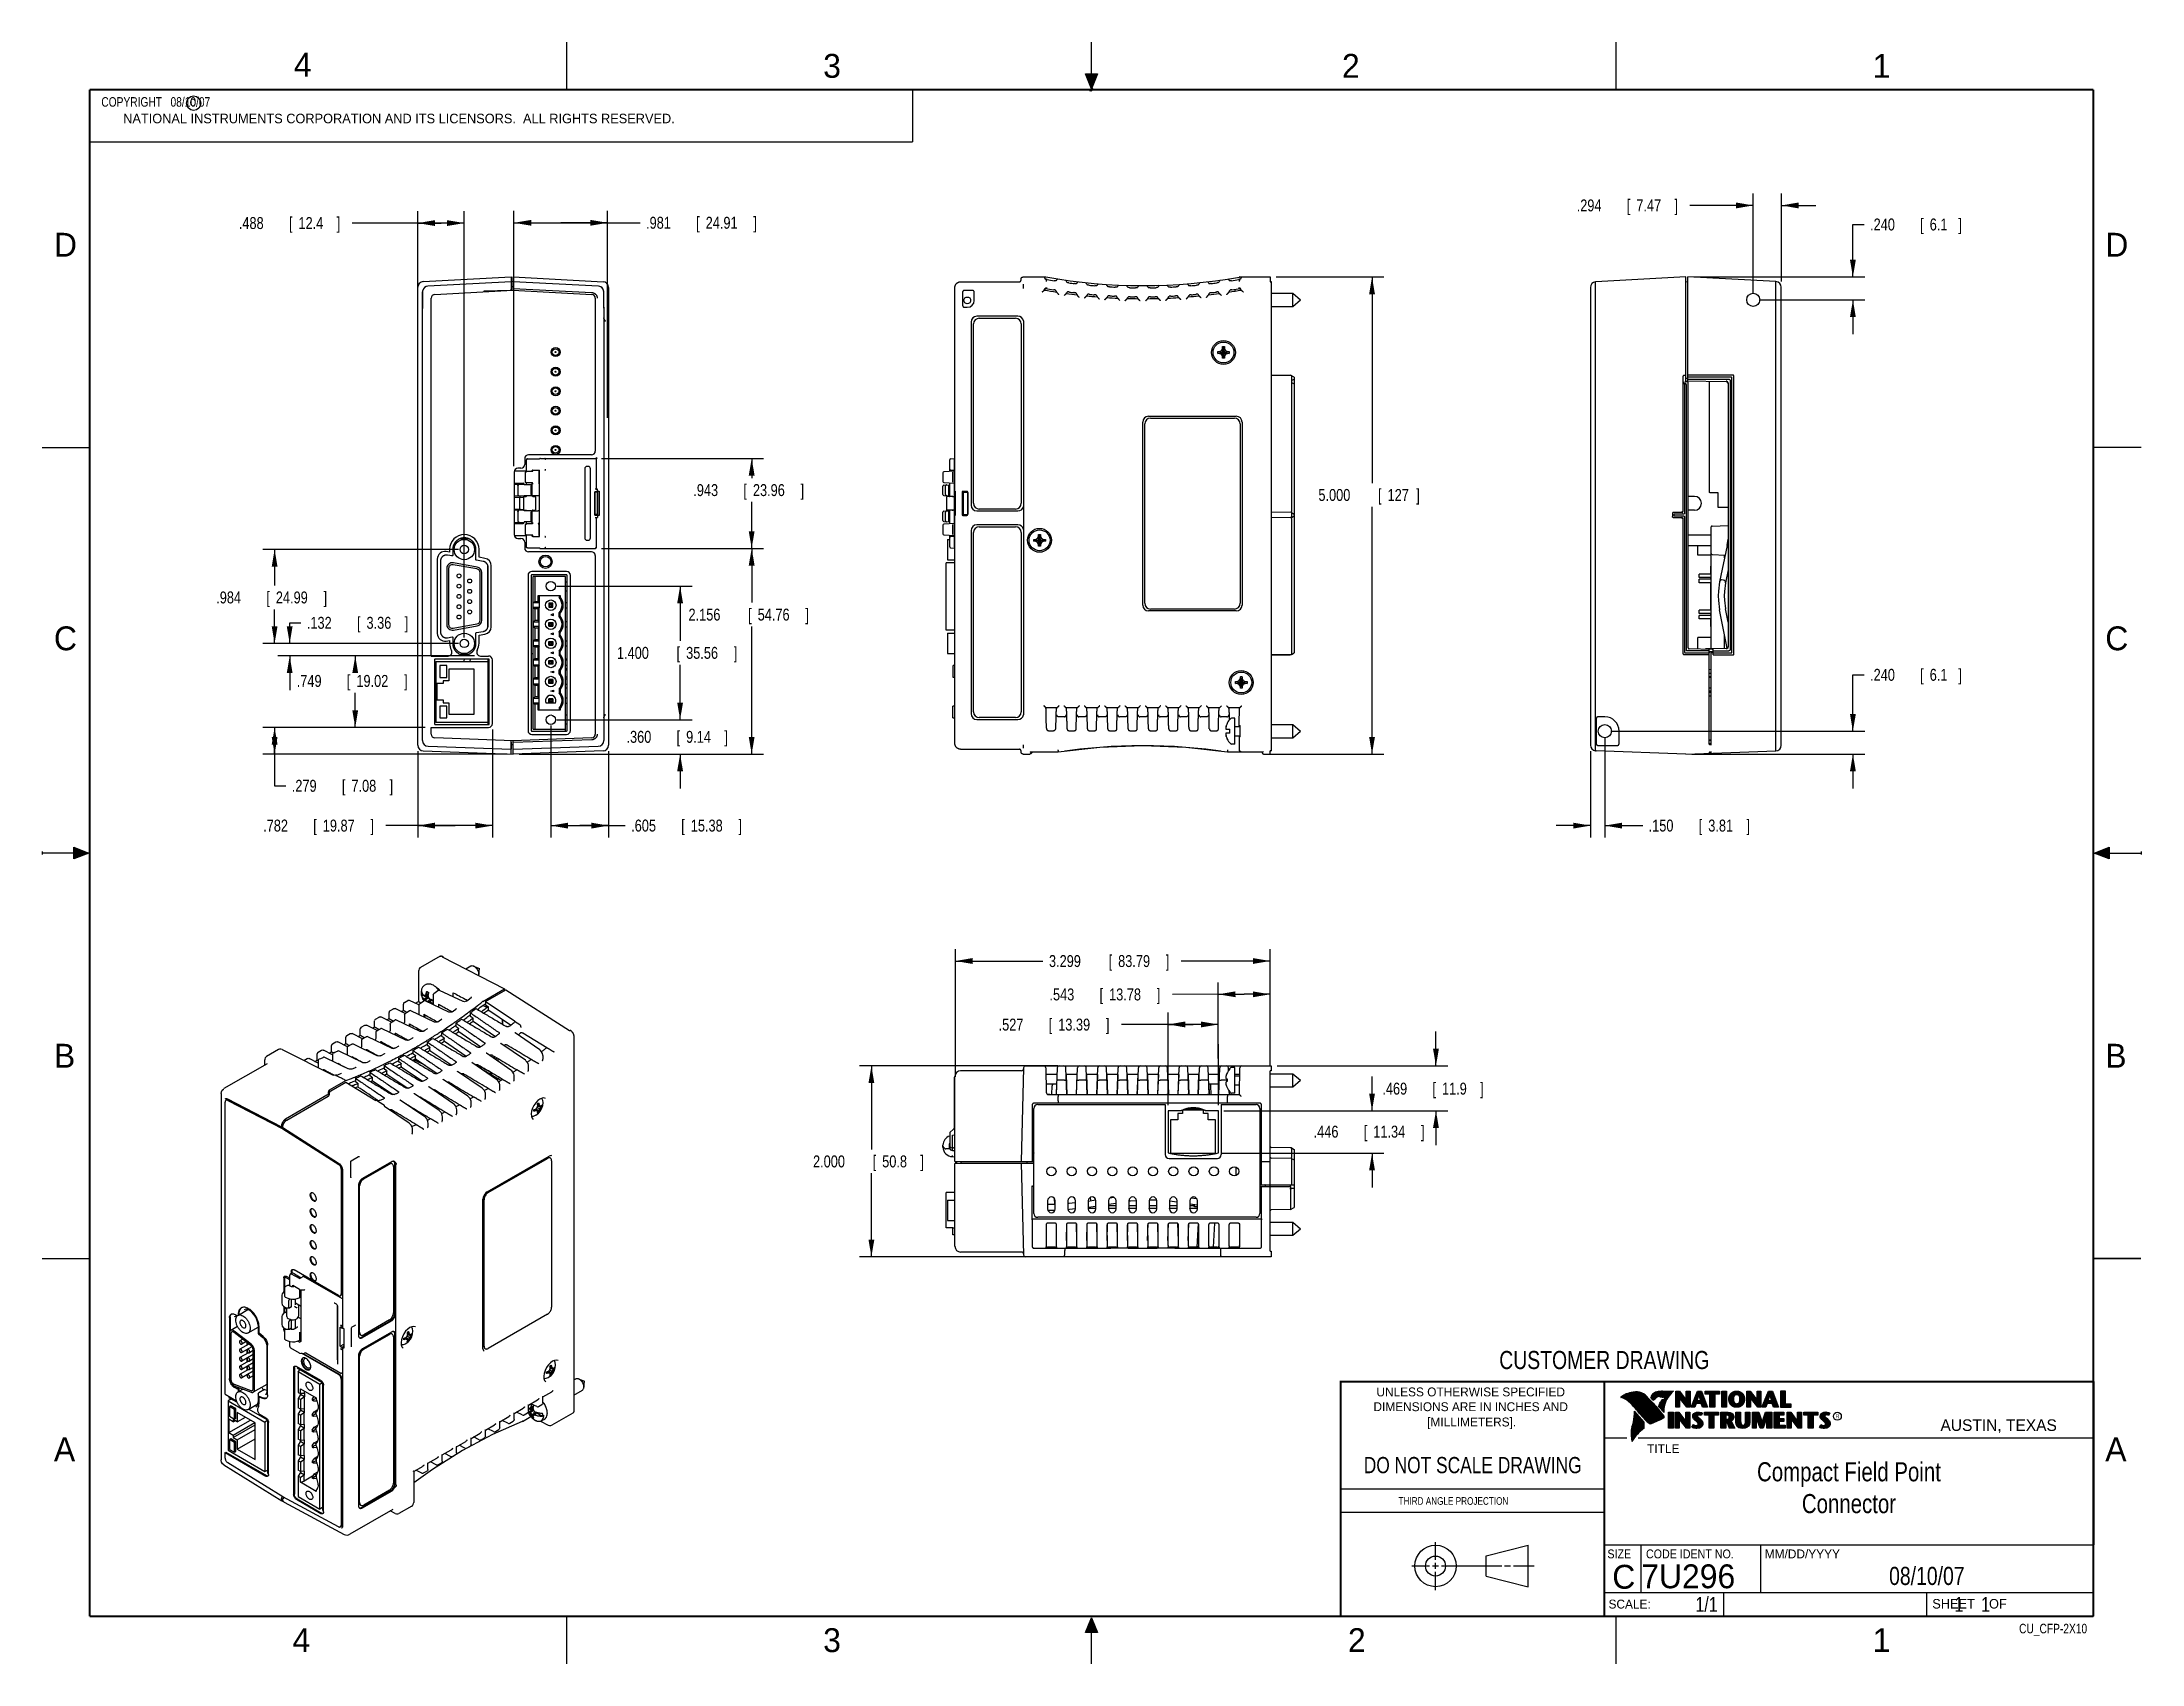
# Model space of a CAD drawing. Header units: inches. Extents: x 0 to 22, y 0 to 17.
import ezdxf
from ezdxf.enums import TextEntityAlignment as Align

# ---------------------------------------------------------------- set-up
doc = ezdxf.new("R2010")
doc.units = ezdxf.units.IN
doc.header["$LTSCALE"] = 1.21
doc.header["$MEASUREMENT"] = 0
doc.layers.get('0').update_dxf_attribs({"linetype": 'CONTINUOUS'})
doc.layers.add('DIMENSIONS', color=7, linetype='CONTINUOUS')
doc.styles.get("Standard").update_dxf_attribs({"font": 'txt', "width": 0.8})
doc.dimstyles.new('DIMSTYLE_1', dxfattribs={"dimtxt": 0.125, "dimasz": 0.18, "dimexe": 0.18, "dimexo": 0.0625, "dimgap": 0.09, "dimtad": 0, "dimtih": 1, "dimtoh": 1, "dimdec": 3, "dimzin": 4, "dimdsep": 46, "dimtxsty": 'STANDARD', "dimblk": '_FILLED', "dimblk1": '_FILLED', "dimblk2": '_FILLED', "dimcen": 0.09, "dimadec": 0, "dimazin": 0, "dimtp": 0.01, "dimtm": 0.01, "dimtfac": 1, "dimtdec": 3, "dimtofl": 0, "dimtmove": 0, "dimatfit": 3, "dimldrblk": '_FILLED', "dimfxl": 1, "dimtolj": 1, "dimtzin": 4, "dimarcsym": 0})

msp = doc.modelspace()

# ---------------------------------------------------------------- texts
at = {"color": 2, "linetype": 'CONTINUOUS'}
for s, height, p in [('4', 0.25, (2.64, 16.6369)), ('3', 0.25, (8.1875, 16.625)), ('2', 0.25, (13.625, 16.625)), ('1', 0.25, (19.1875, 16.625)), ('c', 0.1, (1.5463, 16.328)), ('NATIONAL INSTRUMENTS CORPORATION AND ITS LICENSORS.  ALL RIGHTS RESERVED.', 0.1, (0.851, 16.1482)), ('D', 0.25, (0.125, 14.75)), ('D', 0.25, (21.625, 14.75)), ('C', 0.25, (0.125, 10.625)), ('C', 0.25, (21.625, 10.625)), ('B', 0.25, (0.125, 6.25)), ('B', 0.25, (21.625, 6.25)), ('R', 0.0418, (18.7972, 2.5749)), ('AUSTIN, TEXAS', 0.121576, (19.898, 2.4426)), ('A', 0.25, (0.125, 2.125)), ('TITLE', 0.093, (16.8235, 2.21)), ('A', 0.25, (21.625, 2.125)), ('MM/DD/YYYY', 0.093, (18.0565, 1.1072)), ('SCALE:', 0.093, (16.4187, 0.5815)), ('SHEET    OF', 0.1, (19.8121, 0.5815)), ('4', 0.25, (2.625, 0.125)), ('3', 0.25, (8.1875, 0.125)), ('2', 0.25, (13.6875, 0.125)), ('1', 0.25, (19.1875, 0.125))]:
    msp.add_text(s, height=height, dxfattribs=at).set_placement(p)
at = {"color": 7, "linetype": 'CONTINUOUS', "width": 0.8}
for s, height, p in [('CUSTOMER DRAWING', 0.19, (16.3742, 3.0911)), ('DO NOT SCALE DRAWING', 0.17, (14.9953, 1.9998))]:
    msp.add_text(s, height=height, dxfattribs=at).set_placement(p, align=Align.CENTER)
at = {"color": 2, "linetype": 'CONTINUOUS'}
for s, p in [('UNLESS OTHERWISE SPECIFIED', (14.9742, 2.8049)), ('DIMENSIONS ARE IN INCHES AND', (14.9742, 2.6501)), ('[MILLIMETERS].', (14.9844, 2.4899))]:
    msp.add_text(s, height=0.093, dxfattribs=at).set_placement(p, align=Align.CENTER)
for s, height, width, p in [('THIRD ANGLE PROJECTION', 0.08, 0.8, (14.2178, 1.6686)), ('SIZE', 0.093, 0.9, (16.407, 1.1072)), ('CODE IDENT NO.', 0.093, 0.9, (16.8114, 1.1072))]:
    msp.add_text(s, height=height, dxfattribs=dict(at, width=width)).set_placement(p)
at = {"color": 7, "linetype": 'CONTINUOUS'}
msp.add_text('C', height=0.25, dxfattribs=at).set_placement((16.5785, 0.7893), align=Align.CENTER)
msp.add_text('7U296', height=0.25, dxfattribs=at).set_placement((16.7614, 0.7941))
at = {"color": 7, "linetype": 'CONTINUOUS', "width": 0.8}
msp.add_text('1/1', height=0.15625, dxfattribs=at).set_placement((17.5623, 0.5469), align=Align.RIGHT)
at = {"color": 2, "linetype": 'CONTINUOUS', "width": 0.8}
msp.add_text('CU_CFP-2X10', height=0.1, dxfattribs=at).set_placement((21.4352, 0.3213), align=Align.RIGHT)
at = {"color": 2, "linetype": 'CONTINUOUS', "insert": (0.5624, 16.4219), "char_height": 0.1, "width": 1.76, "attachment_point": 1}
msp.add_mtext('  COPYRIGHT   08/10/07', dxfattribs=at)
at = {"color": 7, "linetype": 'CONTINUOUS'}
for s, insert, char_height, width, attachment_point in [('Compact Field Point\\PConnector \\P ', (18.9387, 2.1146), 0.2, 3.04, 2), ('08/10/07 ', (19.755, 1.0181), 0.19, 1.368, 2), ('     1    1', (19.8125, 0.7031), 0.15625, 1.375, 1)]:
    msp.add_mtext(s, dxfattribs=dict(at, insert=insert, char_height=char_height, width=width, attachment_point=attachment_point))

# ---------------------------------------------------------------- blocks, each defined once
blk = doc.blocks.new('_FILLED')
at = {"color": 0, "linetype": 'BYBLOCK'}
blk.add_solid([(0, 0), (-1, 0.17), (-1, -0.17)], dxfattribs=at)
blk = doc.blocks.new('*D0')
at = {"layer": 'DIMENSIONS', "color": 2, "linetype": 'CONTINUOUS'}
for p, q in [((18.98, 14.537), (18.98, 15.087)), ((18.98, 15.087), (19.097, 15.087)), ((17.312, 14.537), (19.105, 14.537)), ((17.998, 14.297), (19.105, 14.297)), ((18.98, 14.297), (18.98, 13.937))]:
    blk.add_line(p, q, dxfattribs=at)
at = {"layer": 'DIMENSIONS', "color": 2, "linetype": 'CONTINUOUS', "xscale": 0.18, "yscale": 0.18, "zscale": 0.18}
for p, rotation in [((18.98, 14.537), 270), ((18.98, 14.297), 90)]:
    blk.add_blockref('_FILLED', p, dxfattribs=dict(at, rotation=rotation))
at = {"layer": 'DIMENSIONS', "color": 2, "linetype": 'CONTINUOUS', "width": 0.8}
for s, p in [('.240', (19.16, 15.025)), ('[', (19.685, 15.025)), ('6.1', (19.785, 15.025)), (']', (20.085, 15.025))]:
    blk.add_text(s, height=0.125, dxfattribs=at).set_placement(p)
blk = doc.blocks.new('*D1')
at = {"layer": 'DIMENSIONS', "color": 2, "linetype": 'CONTINUOUS'}
for p, q in [((18.98, 9.777), (18.98, 10.367)), ((18.98, 10.367), (19.097, 10.367)), ((16.442, 9.777), (19.105, 9.777)), ((17.292, 9.537), (19.105, 9.537)), ((18.98, 9.537), (18.98, 9.177))]:
    blk.add_line(p, q, dxfattribs=at)
at = {"layer": 'DIMENSIONS', "color": 2, "linetype": 'CONTINUOUS', "xscale": 0.18, "yscale": 0.18, "zscale": 0.18}
for p, rotation in [((18.98, 9.777), 270), ((18.98, 9.537), 90)]:
    blk.add_blockref('_FILLED', p, dxfattribs=dict(at, rotation=rotation))
at = {"layer": 'DIMENSIONS', "color": 2, "linetype": 'CONTINUOUS', "width": 0.8}
for s, p in [('.240', (19.16, 10.305)), ('[', (19.685, 10.305)), ('6.1', (19.785, 10.305)), (']', (20.085, 10.305))]:
    blk.add_text(s, height=0.125, dxfattribs=at).set_placement(p)
blk = doc.blocks.new('*D2')
at = {"layer": 'DIMENSIONS', "color": 2, "linetype": 'CONTINUOUS'}
for p, q in [((16.38, 9.715), (16.38, 8.662)), ((16.23, 9.568), (16.23, 8.662)), ((16.23, 8.787), (15.87, 8.787)), ((16.38, 8.787), (16.777, 8.787))]:
    blk.add_line(p, q, dxfattribs=at)
at = {"layer": 'DIMENSIONS', "color": 2, "linetype": 'CONTINUOUS', "xscale": 0.18, "yscale": 0.18, "zscale": 0.18}
blk.add_blockref('_FILLED', (16.23, 8.787), dxfattribs=at)
at = {"layer": 'DIMENSIONS', "color": 2, "linetype": 'CONTINUOUS', "xscale": 0.18, "yscale": 0.18, "zscale": 0.18, "rotation": 180}
blk.add_blockref('_FILLED', (16.38, 8.787), dxfattribs=at)
at = {"layer": 'DIMENSIONS', "color": 2, "linetype": 'CONTINUOUS', "width": 0.8}
for s, p in [('.150', (16.839, 8.725)), ('[', (17.364, 8.725)), ('3.81', (17.464, 8.725)), (']', (17.864, 8.725))]:
    blk.add_text(s, height=0.125, dxfattribs=at).set_placement(p)
blk = doc.blocks.new('*D3')
at = {"layer": 'DIMENSIONS', "color": 2, "linetype": 'CONTINUOUS'}
for p, q in [((17.936, 14.36), (17.936, 15.412)), ((18.23, 14.491), (18.23, 15.412)), ((17.936, 15.287), (17.272, 15.287)), ((18.23, 15.287), (18.59, 15.287))]:
    blk.add_line(p, q, dxfattribs=at)
at = {"layer": 'DIMENSIONS', "color": 2, "linetype": 'CONTINUOUS', "xscale": 0.18, "yscale": 0.18, "zscale": 0.18}
blk.add_blockref('_FILLED', (17.936, 15.287), dxfattribs=at)
at = {"layer": 'DIMENSIONS', "color": 2, "linetype": 'CONTINUOUS', "xscale": 0.18, "yscale": 0.18, "zscale": 0.18, "rotation": 180}
blk.add_blockref('_FILLED', (18.23, 15.287), dxfattribs=at)
at = {"layer": 'DIMENSIONS', "color": 2, "linetype": 'CONTINUOUS', "width": 0.8}
for s, p in [('.294', (16.085, 15.225)), ('[', (16.61, 15.225)), ('7.47', (16.71, 15.225)), (']', (17.11, 15.225))]:
    blk.add_text(s, height=0.125, dxfattribs=at).set_placement(p)
blk = doc.blocks.new('*D4')
at = {"layer": 'DIMENSIONS', "color": 2, "linetype": 'CONTINUOUS'}
for p, q in [((12.935, 14.537), (14.065, 14.537)), ((13.94, 14.537), (13.94, 12.377)), ((13.94, 9.537), (13.94, 12.127)), ((12.87, 9.537), (14.065, 9.537))]:
    blk.add_line(p, q, dxfattribs=at)
at = {"layer": 'DIMENSIONS', "color": 2, "linetype": 'CONTINUOUS', "xscale": 0.18, "yscale": 0.18, "zscale": 0.18}
for p, rotation in [((13.94, 14.537), 90), ((13.94, 9.537), 270)]:
    blk.add_blockref('_FILLED', p, dxfattribs=dict(at, rotation=rotation))
at = {"layer": 'DIMENSIONS', "color": 2, "linetype": 'CONTINUOUS', "width": 0.8}
for s, p in [('5.000', (13.378, 12.19)), ('[', (14.003, 12.19)), ('127', (14.103, 12.19)), (']', (14.403, 12.19))]:
    blk.add_text(s, height=0.125, dxfattribs=at).set_placement(p)
blk = doc.blocks.new('*D5')
at = {"layer": 'DIMENSIONS', "color": 2, "linetype": 'CONTINUOUS'}
for p, q in [((14.61, 6.268), (14.61, 6.628)), ((12.945, 6.268), (14.735, 6.268)), ((12.388, 5.799), (14.735, 5.799)), ((14.61, 5.799), (14.61, 5.439))]:
    blk.add_line(p, q, dxfattribs=at)
at = {"layer": 'DIMENSIONS', "color": 2, "linetype": 'CONTINUOUS', "xscale": 0.18, "yscale": 0.18, "zscale": 0.18}
for p, rotation in [((14.61, 6.268), 270), ((14.61, 5.799), 90)]:
    blk.add_blockref('_FILLED', p, dxfattribs=dict(at, rotation=rotation))
at = {"layer": 'DIMENSIONS', "color": 2, "linetype": 'CONTINUOUS', "width": 0.8}
for s, p in [('.469', (14.048, 5.968)), ('[', (14.573, 5.968)), ('11.9', (14.673, 5.968)), (']', (15.073, 5.968))]:
    blk.add_text(s, height=0.125, dxfattribs=at).set_placement(p)
blk = doc.blocks.new('*D6')
at = {"layer": 'DIMENSIONS', "color": 2, "linetype": 'CONTINUOUS'}
for p, q in [((13.94, 5.799), (13.94, 6.159)), ((12.388, 5.799), (14.065, 5.799)), ((12.361, 5.353), (14.065, 5.353)), ((13.94, 5.353), (13.94, 4.993))]:
    blk.add_line(p, q, dxfattribs=at)
at = {"layer": 'DIMENSIONS', "color": 2, "linetype": 'CONTINUOUS', "xscale": 0.18, "yscale": 0.18, "zscale": 0.18}
for p, rotation in [((13.94, 5.799), 270), ((13.94, 5.353), 90)]:
    blk.add_blockref('_FILLED', p, dxfattribs=dict(at, rotation=rotation))
at = {"layer": 'DIMENSIONS', "color": 2, "linetype": 'CONTINUOUS', "width": 0.8}
for s, p in [('.446', (13.328, 5.517)), ('[', (13.853, 5.517)), ('11.34', (13.953, 5.517)), (']', (14.453, 5.517))]:
    blk.add_text(s, height=0.125, dxfattribs=at).set_placement(p)
blk = doc.blocks.new('*D7')
at = {"layer": 'DIMENSIONS', "color": 2, "linetype": 'CONTINUOUS'}
for p, q in [((6.688, 9.897), (6.688, 10.257)), ((5.395, 9.897), (6.813, 9.897)), ((5.001, 9.537), (6.813, 9.537)), ((6.688, 9.537), (6.688, 9.177))]:
    blk.add_line(p, q, dxfattribs=at)
at = {"layer": 'DIMENSIONS', "color": 2, "linetype": 'CONTINUOUS', "xscale": 0.18, "yscale": 0.18, "zscale": 0.18}
for p, rotation in [((6.688, 9.897), 270), ((6.688, 9.537), 90)]:
    blk.add_blockref('_FILLED', p, dxfattribs=dict(at, rotation=rotation))
at = {"layer": 'DIMENSIONS', "color": 2, "linetype": 'CONTINUOUS', "width": 0.8}
for s, p in [('.360', (6.126, 9.655)), ('[', (6.651, 9.655)), ('9.14', (6.751, 9.655)), (']', (7.151, 9.655))]:
    blk.add_text(s, height=0.125, dxfattribs=at).set_placement(p)
blk = doc.blocks.new('*D8')
at = {"layer": 'DIMENSIONS', "color": 2, "linetype": 'CONTINUOUS'}
for p, q in [((5.863, 11.693), (7.563, 11.693)), ((7.438, 11.693), (7.438, 11.124)), ((7.438, 9.537), (7.438, 10.874)), ((5.001, 9.537), (7.563, 9.537))]:
    blk.add_line(p, q, dxfattribs=at)
at = {"layer": 'DIMENSIONS', "color": 2, "linetype": 'CONTINUOUS', "xscale": 0.18, "yscale": 0.18, "zscale": 0.18}
for p, rotation in [((7.438, 11.693), 90), ((7.438, 9.537), 270)]:
    blk.add_blockref('_FILLED', p, dxfattribs=dict(at, rotation=rotation))
at = {"layer": 'DIMENSIONS', "color": 2, "linetype": 'CONTINUOUS', "width": 0.8}
for s, p in [('2.156', (6.776, 10.936)), ('[', (7.401, 10.936)), ('54.76', (7.501, 10.936)), (']', (8.001, 10.936))]:
    blk.add_text(s, height=0.125, dxfattribs=at).set_placement(p)
blk = doc.blocks.new('*D9')
at = {"layer": 'DIMENSIONS', "color": 2, "linetype": 'CONTINUOUS'}
for p, q in [((5.395, 11.297), (6.813, 11.297)), ((6.688, 11.297), (6.688, 10.722)), ((6.688, 9.897), (6.688, 10.472)), ((5.395, 9.897), (6.813, 9.897))]:
    blk.add_line(p, q, dxfattribs=at)
at = {"layer": 'DIMENSIONS', "color": 2, "linetype": 'CONTINUOUS', "xscale": 0.18, "yscale": 0.18, "zscale": 0.18}
for p, rotation in [((6.688, 11.297), 90), ((6.688, 9.897), 270)]:
    blk.add_blockref('_FILLED', p, dxfattribs=dict(at, rotation=rotation))
at = {"layer": 'DIMENSIONS', "color": 2, "linetype": 'CONTINUOUS', "width": 0.8}
for s, p in [('1.400', (6.026, 10.535)), ('[', (6.651, 10.535)), ('35.56', (6.751, 10.535)), (']', (7.251, 10.535))]:
    blk.add_text(s, height=0.125, dxfattribs=at).set_placement(p)
blk = doc.blocks.new('*D10')
at = {"layer": 'DIMENSIONS', "color": 2, "linetype": 'CONTINUOUS'}
for p, q in [((12.33, 5.857), (12.329, 7.144)), ((12.872, 6.273), (12.871, 7.144)), ((12.6, 7.019), (11.847, 7.018)), ((12.329, 7.019), (12.6, 7.019)), ((12.871, 7.019), (12.6, 7.019))]:
    blk.add_line(p, q, dxfattribs=at)
at = {"layer": 'DIMENSIONS', "color": 2, "linetype": 'CONTINUOUS', "xscale": 0.18, "yscale": 0.18, "zscale": 0.18}
for p, rotation in [((12.329, 7.019), 180.06987), ((12.871, 7.019), 0.06987)]:
    blk.add_blockref('_FILLED', p, dxfattribs=dict(at, rotation=rotation))
at = {"layer": 'DIMENSIONS', "color": 2, "linetype": 'CONTINUOUS', "width": 0.8}
for s, p in [('.543', (10.559, 6.955)), ('[', (11.084, 6.955)), ('13.78', (11.184, 6.955)), (']', (11.684, 6.955))]:
    blk.add_text(s, height=0.125, dxfattribs=at).set_placement(p)
blk = doc.blocks.new('*D11')
at = {"layer": 'DIMENSIONS', "color": 2, "linetype": 'CONTINUOUS'}
for p, q in [((11.803, 5.857), (11.802, 6.828)), ((12.33, 5.857), (12.329, 6.828)), ((12.065, 6.703), (11.314, 6.702)), ((11.802, 6.703), (12.065, 6.703)), ((12.329, 6.703), (12.065, 6.703))]:
    blk.add_line(p, q, dxfattribs=at)
at = {"layer": 'DIMENSIONS', "color": 2, "linetype": 'CONTINUOUS', "xscale": 0.18, "yscale": 0.18, "zscale": 0.18}
for p, rotation in [((11.802, 6.703), 180.06987), ((12.329, 6.703), 0.06987)]:
    blk.add_blockref('_FILLED', p, dxfattribs=dict(at, rotation=rotation))
at = {"layer": 'DIMENSIONS', "color": 2, "linetype": 'CONTINUOUS', "width": 0.8}
for s, p in [('.527', (10.026, 6.639)), ('[', (10.551, 6.639)), ('13.39', (10.651, 6.639)), (']', (11.151, 6.639))]:
    blk.add_text(s, height=0.125, dxfattribs=at).set_placement(p)
blk = doc.blocks.new('*D12')
at = {"layer": 'DIMENSIONS', "color": 2, "linetype": 'CONTINUOUS'}
for p, q in [((9.573, 6.153), (9.573, 7.493)), ((12.872, 6.273), (12.872, 7.493)), ((9.573, 7.368), (10.491, 7.368)), ((12.872, 7.368), (11.941, 7.368))]:
    blk.add_line(p, q, dxfattribs=at)
at = {"layer": 'DIMENSIONS', "color": 2, "linetype": 'CONTINUOUS', "xscale": 0.18, "yscale": 0.18, "zscale": 0.18, "rotation": 180}
blk.add_blockref('_FILLED', (9.573, 7.368), dxfattribs=at)
at = {"layer": 'DIMENSIONS', "color": 2, "linetype": 'CONTINUOUS', "xscale": 0.18, "yscale": 0.18, "zscale": 0.18}
blk.add_blockref('_FILLED', (12.872, 7.368), dxfattribs=at)
at = {"layer": 'DIMENSIONS', "color": 2, "linetype": 'CONTINUOUS', "width": 0.8}
for s, p in [('3.299', (10.554, 7.305)), ('[', (11.179, 7.305)), ('83.79', (11.279, 7.305)), (']', (11.779, 7.305))]:
    blk.add_text(s, height=0.125, dxfattribs=at).set_placement(p)
blk = doc.blocks.new('*D13')
at = {"layer": 'DIMENSIONS', "color": 2, "linetype": 'CONTINUOUS'}
for p, q in [((10.648, 6.268), (8.568, 6.268)), ((8.693, 6.268), (8.693, 5.393)), ((8.693, 4.268), (8.693, 5.143)), ((10.649, 4.268), (8.568, 4.268))]:
    blk.add_line(p, q, dxfattribs=at)
at = {"layer": 'DIMENSIONS', "color": 2, "linetype": 'CONTINUOUS', "xscale": 0.18, "yscale": 0.18, "zscale": 0.18}
for p, rotation in [((8.693, 6.268), 90), ((8.693, 4.268), 270)]:
    blk.add_blockref('_FILLED', p, dxfattribs=dict(at, rotation=rotation))
at = {"layer": 'DIMENSIONS', "color": 2, "linetype": 'CONTINUOUS', "width": 0.8}
for s, p in [('2.000', (8.081, 5.205)), ('[', (8.706, 5.205)), ('50.8', (8.806, 5.205)), (']', (9.206, 5.205))]:
    blk.add_text(s, height=0.125, dxfattribs=at).set_placement(p)
blk = doc.blocks.new('*D14')
at = {"layer": 'DIMENSIONS', "color": 2, "linetype": 'CONTINUOUS'}
for p, q in [((3.938, 9.693), (3.938, 15.227)), ((4.426, 10.759), (4.426, 15.227)), ((4.182, 15.102), (3.251, 15.102)), ((3.938, 15.102), (4.182, 15.102)), ((4.426, 15.102), (4.182, 15.102))]:
    blk.add_line(p, q, dxfattribs=at)
at = {"layer": 'DIMENSIONS', "color": 2, "linetype": 'CONTINUOUS', "xscale": 0.18, "yscale": 0.18, "zscale": 0.18, "rotation": 180}
blk.add_blockref('_FILLED', (3.938, 15.102), dxfattribs=at)
at = {"layer": 'DIMENSIONS', "color": 2, "linetype": 'CONTINUOUS', "xscale": 0.18, "yscale": 0.18, "zscale": 0.18}
blk.add_blockref('_FILLED', (4.426, 15.102), dxfattribs=at)
at = {"layer": 'DIMENSIONS', "color": 2, "linetype": 'CONTINUOUS', "width": 0.8}
for s, p in [('.488', (2.063, 15.04)), ('[', (2.588, 15.04)), ('12.4', (2.688, 15.04)), (']', (3.088, 15.04))]:
    blk.add_text(s, height=0.125, dxfattribs=at).set_placement(p)
blk = doc.blocks.new('*D15')
at = {"layer": 'DIMENSIONS', "color": 2, "linetype": 'CONTINUOUS'}
for p, q in [((5.333, 9.835), (5.333, 8.662)), ((5.938, 9.568), (5.938, 8.662)), ((5.333, 8.787), (5.636, 8.787)), ((5.938, 8.787), (5.636, 8.787)), ((5.636, 8.787), (6.112, 8.787))]:
    blk.add_line(p, q, dxfattribs=at)
at = {"layer": 'DIMENSIONS', "color": 2, "linetype": 'CONTINUOUS', "xscale": 0.18, "yscale": 0.18, "zscale": 0.18, "rotation": 180}
blk.add_blockref('_FILLED', (5.333, 8.787), dxfattribs=at)
at = {"layer": 'DIMENSIONS', "color": 2, "linetype": 'CONTINUOUS', "xscale": 0.18, "yscale": 0.18, "zscale": 0.18}
blk.add_blockref('_FILLED', (5.938, 8.787), dxfattribs=at)
at = {"layer": 'DIMENSIONS', "color": 2, "linetype": 'CONTINUOUS', "width": 0.8}
for s, p in [('.605', (6.175, 8.725)), ('[', (6.7, 8.725)), ('15.38', (6.8, 8.725)), (']', (7.3, 8.725))]:
    blk.add_text(s, height=0.125, dxfattribs=at).set_placement(p)
blk = doc.blocks.new('*D16')
at = {"layer": 'DIMENSIONS', "color": 2, "linetype": 'CONTINUOUS'}
for p, q in [((4.721, 9.793), (4.721, 8.662)), ((3.938, 9.568), (3.938, 8.662)), ((4.329, 8.787), (3.605, 8.787)), ((3.938, 8.787), (4.329, 8.787)), ((4.721, 8.787), (4.329, 8.787))]:
    blk.add_line(p, q, dxfattribs=at)
at = {"layer": 'DIMENSIONS', "color": 2, "linetype": 'CONTINUOUS', "xscale": 0.18, "yscale": 0.18, "zscale": 0.18, "rotation": 180}
blk.add_blockref('_FILLED', (3.938, 8.787), dxfattribs=at)
at = {"layer": 'DIMENSIONS', "color": 2, "linetype": 'CONTINUOUS', "xscale": 0.18, "yscale": 0.18, "zscale": 0.18}
blk.add_blockref('_FILLED', (4.721, 8.787), dxfattribs=at)
at = {"layer": 'DIMENSIONS', "color": 2, "linetype": 'CONTINUOUS', "width": 0.8}
for s, p in [('.782', (2.318, 8.725)), ('[', (2.843, 8.725)), ('19.87', (2.943, 8.725)), (']', (3.443, 8.725))]:
    blk.add_text(s, height=0.125, dxfattribs=at).set_placement(p)
blk = doc.blocks.new('*D17')
at = {"layer": 'DIMENSIONS', "color": 2, "linetype": 'CONTINUOUS'}
for p, q in [((5.863, 12.636), (7.563, 12.636)), ((7.438, 12.636), (7.438, 12.429)), ((7.438, 11.693), (7.438, 12.179)), ((5.863, 11.693), (7.563, 11.693))]:
    blk.add_line(p, q, dxfattribs=at)
at = {"layer": 'DIMENSIONS', "color": 2, "linetype": 'CONTINUOUS', "xscale": 0.18, "yscale": 0.18, "zscale": 0.18}
for p, rotation in [((7.438, 12.636), 90), ((7.438, 11.693), 270)]:
    blk.add_blockref('_FILLED', p, dxfattribs=dict(at, rotation=rotation))
at = {"layer": 'DIMENSIONS', "color": 2, "linetype": 'CONTINUOUS', "width": 0.8}
for s, p in [('.943', (6.826, 12.241)), ('[', (7.351, 12.241)), ('23.96', (7.451, 12.241)), (']', (7.951, 12.241))]:
    blk.add_text(s, height=0.125, dxfattribs=at).set_placement(p)
blk = doc.blocks.new('*D18')
at = {"layer": 'DIMENSIONS', "color": 2, "linetype": 'CONTINUOUS'}
for p, q in [((4.534, 10.565), (3.158, 10.565)), ((3.283, 10.565), (3.283, 10.428)), ((3.283, 9.816), (3.283, 10.178)), ((4.016, 9.816), (3.158, 9.816))]:
    blk.add_line(p, q, dxfattribs=at)
at = {"layer": 'DIMENSIONS', "color": 2, "linetype": 'CONTINUOUS', "xscale": 0.18, "yscale": 0.18, "zscale": 0.18}
for p, rotation in [((3.283, 10.565), 90), ((3.283, 9.816), 270)]:
    blk.add_blockref('_FILLED', p, dxfattribs=dict(at, rotation=rotation))
at = {"layer": 'DIMENSIONS', "color": 2, "linetype": 'CONTINUOUS', "width": 0.8}
for s, p in [('.749', (2.67, 10.241)), ('[', (3.195, 10.241)), ('19.02', (3.295, 10.241)), (']', (3.795, 10.241))]:
    blk.add_text(s, height=0.125, dxfattribs=at).set_placement(p)
blk = doc.blocks.new('*D19')
at = {"layer": 'DIMENSIONS', "color": 2, "linetype": 'CONTINUOUS'}
for p, q in [((4.016, 9.816), (2.313, 9.816)), ((2.438, 9.816), (2.438, 9.677)), ((4.876, 9.537), (2.313, 9.537)), ((2.438, 9.537), (2.438, 9.677)), ((2.438, 9.677), (2.438, 9.205)), ((2.438, 9.205), (2.556, 9.205))]:
    blk.add_line(p, q, dxfattribs=at)
at = {"layer": 'DIMENSIONS', "color": 2, "linetype": 'CONTINUOUS', "xscale": 0.18, "yscale": 0.18, "zscale": 0.18}
for p, rotation in [((2.438, 9.816), 90), ((2.438, 9.537), 270)]:
    blk.add_blockref('_FILLED', p, dxfattribs=dict(at, rotation=rotation))
at = {"layer": 'DIMENSIONS', "color": 2, "linetype": 'CONTINUOUS', "width": 0.8}
for s, p in [('.279', (2.618, 9.142)), ('[', (3.143, 9.142)), ('7.08', (3.243, 9.142)), (']', (3.643, 9.142))]:
    blk.add_text(s, height=0.125, dxfattribs=at).set_placement(p)
blk = doc.blocks.new('*D20')
at = {"layer": 'DIMENSIONS', "color": 2, "linetype": 'CONTINUOUS'}
for p, q in [((2.596, 10.697), (2.596, 10.913)), ((2.596, 10.913), (2.713, 10.913)), ((4.364, 10.697), (2.471, 10.697)), ((4.016, 10.565), (2.471, 10.565)), ((2.596, 10.565), (2.596, 10.205))]:
    blk.add_line(p, q, dxfattribs=at)
at = {"layer": 'DIMENSIONS', "color": 2, "linetype": 'CONTINUOUS', "xscale": 0.18, "yscale": 0.18, "zscale": 0.18}
for p, rotation in [((2.596, 10.697), 270), ((2.596, 10.565), 90)]:
    blk.add_blockref('_FILLED', p, dxfattribs=dict(at, rotation=rotation))
at = {"layer": 'DIMENSIONS', "color": 2, "linetype": 'CONTINUOUS', "width": 0.8}
for s, p in [('.132', (2.776, 10.85)), ('[', (3.301, 10.85)), ('3.36', (3.401, 10.85)), (']', (3.801, 10.85))]:
    blk.add_text(s, height=0.125, dxfattribs=at).set_placement(p)
blk = doc.blocks.new('*D21')
at = {"layer": 'DIMENSIONS', "color": 2, "linetype": 'CONTINUOUS'}
for p, q in [((4.364, 11.681), (2.313, 11.681)), ((2.438, 11.681), (2.438, 11.303)), ((2.438, 10.697), (2.438, 11.053)), ((4.364, 10.697), (2.313, 10.697))]:
    blk.add_line(p, q, dxfattribs=at)
at = {"layer": 'DIMENSIONS', "color": 2, "linetype": 'CONTINUOUS', "xscale": 0.18, "yscale": 0.18, "zscale": 0.18}
for p, rotation in [((2.438, 11.681), 90), ((2.438, 10.697), 270)]:
    blk.add_blockref('_FILLED', p, dxfattribs=dict(at, rotation=rotation))
at = {"layer": 'DIMENSIONS', "color": 2, "linetype": 'CONTINUOUS', "width": 0.8}
for s, p in [('.984', (1.826, 11.116)), ('[', (2.351, 11.116)), ('24.99', (2.451, 11.116)), (']', (2.951, 11.116))]:
    blk.add_text(s, height=0.125, dxfattribs=at).set_placement(p)
blk = doc.blocks.new('*D22')
at = {"layer": 'DIMENSIONS', "color": 2, "linetype": 'CONTINUOUS'}
for p, q in [((4.947, 12.554), (4.947, 15.23)), ((5.928, 13.06), (5.928, 15.23)), ((4.947, 15.105), (5.438, 15.105)), ((5.928, 15.105), (5.438, 15.105)), ((5.438, 15.105), (6.268, 15.105))]:
    blk.add_line(p, q, dxfattribs=at)
at = {"layer": 'DIMENSIONS', "color": 2, "linetype": 'CONTINUOUS', "xscale": 0.18, "yscale": 0.18, "zscale": 0.18, "rotation": 180}
blk.add_blockref('_FILLED', (4.947, 15.105), dxfattribs=at)
at = {"layer": 'DIMENSIONS', "color": 2, "linetype": 'CONTINUOUS', "xscale": 0.18, "yscale": 0.18, "zscale": 0.18}
blk.add_blockref('_FILLED', (5.928, 15.105), dxfattribs=at)
at = {"layer": 'DIMENSIONS', "color": 2, "linetype": 'CONTINUOUS', "width": 0.8}
for s, p in [('.981', (6.331, 15.043)), ('[', (6.856, 15.043)), ('24.91', (6.956, 15.043)), (']', (7.456, 15.043))]:
    blk.add_text(s, height=0.125, dxfattribs=at).set_placement(p)

# ---------------------------------------------------------------- dimensions: what is measured, and where the dimension line sits
at = {"layer": 'DIMENSIONS', "color": 2, "linetype": 'CONTINUOUS'}
for base, p1, p2, angle, picture, middle in [((17.9357, 15.2872), (18.2297, 14.4914), (17.9357, 14.3597), 180, '*D3', (16.6472, 15.2872)), ((18.9797, 14.2972), (17.3122, 14.5372), (17.9982, 14.2972), 270, '*D0', (19.6722, 15.0872)), ((13.9403, 9.5372), (12.9348, 14.5372), (12.8696, 9.5372), 270, '*D4', (13.9403, 12.2523)), ((7.4382, 12.6364), (5.863, 11.693), (5.863, 12.6364), 90, '*D17', (7.4382, 12.3039)), ((2.4382, 11.6808), (4.3637, 10.6969), (4.3637, 11.6808), 90, '*D21', (2.4382, 11.1783)), ((7.4382, 9.5372), (5.863, 11.693), (5.0007, 9.5372), 270, '*D8', (7.4382, 10.9986)), ((6.6882, 11.2972), (5.3953, 9.8972), (5.3953, 11.2972), 90, '*D9', (6.6882, 10.5972)), ((2.5959, 10.6969), (4.0162, 10.5645), (4.3637, 10.6969), 90, '*D20', (3.3384, 10.9125)), ((3.2828, 10.5645), (4.0162, 9.8159), (4.5336, 10.5645), 90, '*D18', (3.2828, 10.3033)), ((18.9797, 9.7772), (17.2922, 9.5372), (16.4422, 9.7772), 90, '*D1', (19.6722, 10.3673)), ((6.6882, 9.8972), (5.0007, 9.5372), (5.3953, 9.8972), 90, '*D7', (6.6882, 9.7172)), ((2.4382, 9.5372), (4.0162, 9.8159), (4.8757, 9.5372), 270, '*D19', (3.1807, 9.2046)), ((5.3328, 8.7872), (5.9382, 9.5676), (5.3328, 9.8347), 180, '*D15', (6.7873, 8.7872)), ((9.5733, 7.3679), (12.8723, 6.2726), (9.5733, 6.1528), 180, '*D12', (11.2161, 7.3679)), ((12.8713, 7.0193), (12.3301, 5.8568), (12.8722, 6.2726), 0.06987, '*D10', (11.1719, 7.018)), ((11.8018, 6.7027), (12.3301, 5.8568), (11.8029, 5.8568), 180.06987, '*D11', (10.6389, 6.702)), ((14.6102, 5.7993), (12.9448, 6.268), (12.3877, 5.7993), 270, '*D5', (14.6102, 6.0307)), ((8.6933, 6.268), (10.6488, 4.268), (10.6484, 6.268), 90, '*D13', (8.6933, 5.268)), ((13.9403, 5.7993), (12.3613, 5.353), (12.3877, 5.7993), 90, '*D6', (13.9403, 5.5791))]:
    dim = msp.add_linear_dim(base=base, p1=p1, p2=p2, angle=angle, dimstyle='DIMSTYLE_1', dxfattribs=at)
    dim.commit()
    dim.dimension.update_dxf_attribs({"geometry": picture, "text_midpoint": middle, "dimtype": 160})
for base, p1, p2, picture, middle in [((4.4262, 15.1023), (3.9382, 9.6926), (4.4262, 10.7594), '*D14', (2.6257, 15.1023)), ((5.9282, 15.1053), (4.9475, 12.5545), (5.9282, 13.0597), '*D22', (6.9432, 15.1053)), ((4.7206, 8.7872), (3.9382, 9.5676), (4.7206, 9.7934), '*D16', (2.93, 8.7872)), ((16.3797, 8.7872), (16.2297, 9.5676), (16.3797, 9.7147), '*D2', (17.4015, 8.7872))]:
    dim = msp.add_linear_dim(base=base, p1=p1, p2=p2, dimstyle='DIMSTYLE_1', dxfattribs=at)
    dim.commit()
    dim.dimension.update_dxf_attribs({"geometry": picture, "text_midpoint": middle, "dimtype": 160})

# ---------------------------------------------------------------- hatches: boundary and pattern name
at = {"linetype": 'CONTINUOUS'}
for points in [[(11, 16.51), (10.9375, 16.6663), (11.0625, 16.6663)], [(0.3337, 8.5625), (0.49, 8.5), (0.3337, 8.4375)], [(21.6663, 8.5625), (21.6663, 8.4375), (21.51, 8.5)], [(10.9375, 0.3287), (11, 0.485), (11.0625, 0.3287)]]:
    msp.add_hatch(color=2, dxfattribs=at).paths.add_polyline_path(points)

# ---------------------------------------------------------------- linework, layer by layer
at = {"color": 2, "linetype": 'CONTINUOUS'}
for p, q in [((5.5, 16.5), (5.5, 17)), ((11, 16.485), (11, 17)), ((16.5, 16.5), (16.5, 17)), ((11, 16.51), (10.9375, 16.6663)), ((10.9375, 16.6663), (11.0625, 16.6663)), ((11.015, 16.515), (10.985, 16.485)), ((10.985, 16.485), (11, 16.515)), ((11.0625, 16.6663), (11, 16.51)), ((11, 16.485), (11.015, 16.515)), ((0.4999, 16.5), (9.1249, 16.5)), ((0.4999, 16.5), (0.4999, 15.9531)), ((9.1249, 16.5), (9.1249, 15.9531)), ((0.4999, 15.9531), (9.1249, 15.9531)), ((0, 12.75), (0.5, 12.75)), ((22, 12.75), (21.5, 12.75)), ((0, 8.515), (0, 8.485)), ((0.49, 8.5), (0, 8.5)), ((0.3337, 8.4375), (0.3337, 8.5625)), ((0.3337, 8.5625), (0.49, 8.5)), ((0.49, 8.5), (0.3337, 8.4375)), ((21.51, 8.5), (21.6663, 8.5625)), ((21.51, 8.5), (22, 8.5)), ((21.6663, 8.4375), (21.51, 8.5)), ((21.6663, 8.5625), (21.6663, 8.4375)), ((22, 8.515), (22, 8.485)), ((0, 4.25), (0.5, 4.25)), ((16.3737, 2.9596), (21.5037, 2.9596)), ((16.3737, 2.9596), (16.3737, 1.2496)), ((16.375, 2.96), (21.5, 2.96)), ((21.5037, 2.9596), (21.5037, 1.2496)), ((16.5578, 2.796), (16.5578, 2.7989)), ((16.5646, 2.7936), (16.5646, 2.8033)), ((16.5714, 2.7909), (16.5714, 2.8075)), ((16.5782, 2.788), (16.5782, 2.8116)), ((16.5851, 2.7849), (16.5851, 2.8154)), ((16.5919, 2.7815), (16.5919, 2.819)), ((16.5987, 2.7778), (16.5987, 2.8221)), ((16.6055, 2.7738), (16.6055, 2.8249)), ((16.6124, 2.7696), (16.6124, 2.8276)), ((16.6192, 2.765), (16.6192, 2.8301)), ((16.626, 2.7601), (16.626, 2.8325)), ((16.6329, 2.7549), (16.6329, 2.8347)), ((16.6397, 2.7492), (16.6397, 2.8367)), ((16.6465, 2.7431), (16.6465, 2.8386)), ((16.6533, 2.7366), (16.6533, 2.8403)), ((16.6602, 2.7295), (16.6602, 2.8419)), ((16.667, 2.7221), (16.667, 2.8435)), ((16.6738, 2.7146), (16.6738, 2.8449)), ((16.6806, 2.707), (16.6806, 2.8459)), ((16.6875, 2.6995), (16.6875, 2.8467)), ((16.7939, 2.533), (16.6919, 2.6489)), ((16.6943, 2.6918), (16.6943, 2.8472)), ((16.7011, 2.6841), (16.7011, 2.8474)), ((16.708, 2.6764), (16.708, 2.8474)), ((16.7148, 2.6685), (16.7148, 2.847)), ((16.7216, 2.6607), (16.7216, 2.8465)), ((16.7284, 2.6527), (16.7284, 2.8456)), ((16.7353, 2.6447), (16.7353, 2.8445)), ((16.7421, 2.6366), (16.7421, 2.8431)), ((16.7489, 2.6285), (16.7489, 2.8417)), ((16.7557, 2.6204), (16.7557, 2.84)), ((16.7626, 2.6125), (16.7626, 2.8378)), ((16.7694, 2.6046), (16.7694, 2.8352)), ((16.7762, 2.5968), (16.7762, 2.8321)), ((16.7831, 2.5891), (16.7831, 2.8284)), ((16.7899, 2.5815), (16.7899, 2.8242)), ((16.7967, 2.5739), (16.7967, 2.8193)), ((16.8035, 2.5665), (16.8035, 2.8136)), ((16.8104, 2.5591), (16.8104, 2.807)), ((16.8172, 2.5519), (16.8172, 2.7996)), ((16.824, 2.5447), (16.824, 2.7924)), ((16.8308, 2.5375), (16.8308, 2.7853)), ((16.8377, 2.5314), (16.8377, 2.7781)), ((16.8445, 2.5262), (16.8445, 2.7709)), ((16.8513, 2.523), (16.8513, 2.7637)), ((16.8581, 2.5224), (16.8581, 2.7565)), ((16.8864, 2.7664), (16.8632, 2.7937)), ((16.865, 2.5241), (16.865, 2.7493)), ((16.8877, 2.7723), (16.8682, 2.7952)), ((16.8718, 2.791), (16.8718, 2.8085)), ((16.8718, 2.527), (16.8718, 2.7421)), ((16.8786, 2.783), (16.8786, 2.8206)), ((16.8786, 2.5298), (16.8786, 2.7348)), ((16.8855, 2.7749), (16.8855, 2.8281)), ((16.8855, 2.5327), (16.8855, 2.727)), ((16.8923, 2.7747), (16.8923, 2.8335)), ((16.8923, 2.5356), (16.8923, 2.7187)), ((16.8991, 2.7788), (16.8991, 2.8375)), ((16.8991, 2.5385), (16.8991, 2.7104)), ((16.9059, 2.7837), (16.9059, 2.8408)), ((16.9059, 2.5415), (16.9059, 2.7022)), ((16.9128, 2.7896), (16.9128, 2.8436)), ((16.9128, 2.5446), (16.9128, 2.6939)), ((16.9196, 2.7966), (16.9196, 2.8459)), ((16.9196, 2.5477), (16.9196, 2.6856)), ((16.9264, 2.8018), (16.9264, 2.8477)), ((16.9264, 2.5508), (16.9264, 2.6774)), ((16.9332, 2.8053), (16.9332, 2.849)), ((16.9332, 2.554), (16.9332, 2.6691)), ((16.9401, 2.8077), (16.9401, 2.8499)), ((16.9401, 2.5573), (16.9401, 2.6608)), ((16.9616, 2.6797), (16.9434, 2.7005)), ((16.9469, 2.8082), (16.9469, 2.8509)), ((16.9469, 2.5606), (16.9469, 2.6526)), ((16.9653, 2.6828), (16.9492, 2.7013)), ((16.9537, 2.8069), (16.9537, 2.8518)), ((16.9537, 2.696), (16.9537, 2.7109)), ((16.9537, 2.5639), (16.9537, 2.6443)), ((16.9606, 2.8048), (16.9606, 2.8525)), ((16.9606, 2.6882), (16.9606, 2.7266)), ((16.9674, 2.8034), (16.9674, 2.8531)), ((16.9674, 2.6802), (16.9674, 2.7444)), ((16.9742, 2.8027), (16.9742, 2.8536)), ((16.9742, 2.672), (16.9742, 2.7568)), ((16.981, 2.8023), (16.981, 2.854)), ((16.981, 2.664), (16.981, 2.7634)), ((16.9838, 2.8589), (17.0997, 2.8607)), ((16.9839, 2.8541), (17.087, 2.8557)), ((16.9879, 2.802), (16.9879, 2.8542)), ((16.9879, 2.6563), (16.9879, 2.7665)), ((16.999, 2.637), (16.9946, 2.6418)), ((16.9947, 2.8019), (16.9947, 2.8543)), ((16.9947, 2.6748), (16.9947, 2.7683)), ((17.0015, 2.8005), (17.0015, 2.8544)), ((17.0015, 2.7195), (17.0015, 2.7694)), ((17.0083, 2.7963), (17.0083, 2.8545)), ((17.0083, 2.7388), (17.0083, 2.7698)), ((17.0152, 2.755), (17.0152, 2.8546)), ((17.022, 2.7691), (17.022, 2.8547)), ((17.0288, 2.7817), (17.0288, 2.8548)), ((17.0357, 2.7931), (17.0357, 2.8549)), ((17.0425, 2.8035), (17.0425, 2.855)), ((17.0493, 2.8131), (17.0493, 2.8551)), ((17.0561, 2.822), (17.0561, 2.8552)), ((17.063, 2.8303), (17.063, 2.8553)), ((17.0698, 2.8381), (17.0698, 2.8554)), ((17.0766, 2.8454), (17.0766, 2.8555)), ((17.1243, 2.8592), (17.1609, 2.8592)), ((17.1243, 2.6915), (17.1243, 2.8592)), ((17.1637, 2.6915), (17.1243, 2.6915)), ((17.1291, 2.8543), (17.1585, 2.8543)), ((17.1291, 2.6963), (17.1291, 2.8543)), ((17.1589, 2.6963), (17.1291, 2.6963)), ((17.1381, 2.6963), (17.1381, 2.8543)), ((17.1447, 2.6963), (17.1447, 2.8543)), ((17.1514, 2.6963), (17.1514, 2.8543)), ((17.1589, 2.8042), (17.1581, 2.8543)), ((17.1585, 2.8543), (17.2383, 2.7492)), ((17.2418, 2.6963), (17.1589, 2.8042)), ((17.1589, 2.8042), (17.1589, 2.6963)), ((17.1609, 2.8592), (17.2334, 2.7636)), ((17.2395, 2.6915), (17.1637, 2.7899)), ((17.1637, 2.7899), (17.1637, 2.6915)), ((17.1648, 2.7965), (17.1648, 2.8461)), ((17.1714, 2.7879), (17.1714, 2.8373)), ((17.1781, 2.7792), (17.1781, 2.8285)), ((17.1848, 2.7705), (17.1848, 2.8197)), ((17.1915, 2.7618), (17.1915, 2.8109)), ((17.1981, 2.7531), (17.1981, 2.8021)), ((17.2048, 2.7445), (17.2048, 2.7933)), ((17.2115, 2.7358), (17.2115, 2.7845)), ((17.2182, 2.7271), (17.2182, 2.7757)), ((17.2248, 2.7184), (17.2248, 2.7669)), ((17.2315, 2.7098), (17.2315, 2.7581)), ((17.2334, 2.8592), (17.2732, 2.8592)), ((17.2334, 2.7636), (17.2334, 2.8592)), ((17.2382, 2.7011), (17.2383, 2.7492)), ((17.2383, 2.8543), (17.2684, 2.8543)), ((17.2383, 2.7492), (17.2383, 2.8543)), ((17.2732, 2.6915), (17.2395, 2.6915)), ((17.2684, 2.6963), (17.2418, 2.6963)), ((17.2449, 2.6963), (17.2449, 2.8543)), ((17.2515, 2.6963), (17.2515, 2.8543)), ((17.2582, 2.6963), (17.2582, 2.8543)), ((17.2649, 2.6963), (17.2649, 2.8543)), ((17.2684, 2.8543), (17.2684, 2.6963)), ((17.2732, 2.8592), (17.2732, 2.6915)), ((17.2831, 2.6915), (17.3516, 2.8591)), ((17.3228, 2.6915), (17.2831, 2.6915)), ((17.2903, 2.6964), (17.3548, 2.8542)), ((17.3195, 2.6964), (17.2903, 2.6964)), ((17.2983, 2.6964), (17.2983, 2.7158)), ((17.3049, 2.6964), (17.3049, 2.7322)), ((17.3116, 2.6964), (17.3116, 2.7485)), ((17.3183, 2.6964), (17.3183, 2.7648)), ((17.3356, 2.7364), (17.3195, 2.6964)), ((17.3388, 2.7316), (17.3228, 2.6915)), ((17.325, 2.7101), (17.325, 2.7812)), ((17.3316, 2.7267), (17.3316, 2.7975)), ((17.394, 2.7364), (17.3356, 2.7364)), ((17.3383, 2.7364), (17.3383, 2.8138)), ((17.3905, 2.7316), (17.3388, 2.7316)), ((17.3409, 2.7533), (17.3624, 2.8228)), ((17.389, 2.7533), (17.3409, 2.7533)), ((17.345, 2.7666), (17.345, 2.8302)), ((17.345, 2.7364), (17.345, 2.7533)), ((17.3475, 2.7581), (17.3659, 2.8179)), ((17.3827, 2.7581), (17.3475, 2.7581)), ((17.3516, 2.8591), (17.3938, 2.8591)), ((17.3517, 2.7882), (17.3517, 2.8465)), ((17.3517, 2.7364), (17.3517, 2.7533)), ((17.3548, 2.8542), (17.3905, 2.8542)), ((17.3583, 2.8098), (17.3583, 2.8542)), ((17.3583, 2.7364), (17.3583, 2.7533)), ((17.3624, 2.8228), (17.3701, 2.8228)), ((17.365, 2.8228), (17.365, 2.8542)), ((17.365, 2.7364), (17.365, 2.7533)), ((17.3659, 2.8179), (17.3664, 2.8179)), ((17.3664, 2.8179), (17.3827, 2.7581)), ((17.3701, 2.8228), (17.389, 2.7533)), ((17.3717, 2.817), (17.3717, 2.8542)), ((17.3717, 2.7364), (17.3717, 2.7533)), ((17.3784, 2.7925), (17.3784, 2.8542)), ((17.3784, 2.7364), (17.3784, 2.7533)), ((17.385, 2.7679), (17.385, 2.8542)), ((17.385, 2.7364), (17.385, 2.7533)), ((17.3905, 2.8542), (17.4504, 2.6964)), ((17.4039, 2.6915), (17.3905, 2.7316)), ((17.3917, 2.7364), (17.3917, 2.851)), ((17.3938, 2.8591), (17.4574, 2.6915)), ((17.4074, 2.6964), (17.394, 2.7364)), ((17.3984, 2.7232), (17.3984, 2.8334)), ((17.4574, 2.6915), (17.4039, 2.6915)), ((17.4051, 2.7034), (17.4051, 2.8158)), ((17.4504, 2.6964), (17.4074, 2.6964)), ((17.4118, 2.6964), (17.4118, 2.7982)), ((17.4184, 2.6964), (17.4184, 2.7806)), ((17.4251, 2.6964), (17.4251, 2.763)), ((17.4318, 2.6964), (17.4318, 2.7455)), ((17.4327, 2.8591), (17.5802, 2.8591)), ((17.4327, 2.8278), (17.4327, 2.8591)), ((17.481, 2.8278), (17.4327, 2.8278)), ((17.4375, 2.8542), (17.5753, 2.8542)), ((17.4375, 2.8327), (17.4375, 2.8542)), ((17.4859, 2.8327), (17.4375, 2.8327)), ((17.4385, 2.6964), (17.4385, 2.7279)), ((17.4451, 2.8327), (17.4451, 2.8542)), ((17.4451, 2.6964), (17.4451, 2.7103)), ((17.4518, 2.8327), (17.4518, 2.8542)), ((17.4585, 2.8327), (17.4585, 2.8542)), ((17.4652, 2.8327), (17.4652, 2.8542)), ((17.4718, 2.8327), (17.4718, 2.8542)), ((17.4785, 2.8327), (17.4785, 2.8542)), ((17.481, 2.6915), (17.481, 2.8278)), ((17.5318, 2.6915), (17.481, 2.6915)), ((17.4859, 2.8327), (17.4852, 2.8542)), ((17.4859, 2.6964), (17.4859, 2.8327)), ((17.5269, 2.6964), (17.4859, 2.6964)), ((17.4919, 2.6964), (17.4919, 2.8542)), ((17.4985, 2.6964), (17.4985, 2.8542)), ((17.5052, 2.6964), (17.5052, 2.8542)), ((17.5119, 2.6964), (17.5119, 2.8542)), ((17.5186, 2.6964), (17.5186, 2.8542)), ((17.5269, 2.8327), (17.5252, 2.8542)), ((17.5753, 2.8327), (17.5269, 2.8327)), ((17.5269, 2.8327), (17.5269, 2.6964)), ((17.5802, 2.8278), (17.5318, 2.8278)), ((17.5318, 2.8278), (17.5318, 2.6915)), ((17.5319, 2.8327), (17.5319, 2.8542)), ((17.5386, 2.8327), (17.5386, 2.8542)), ((17.5453, 2.8327), (17.5453, 2.8542)), ((17.5519, 2.8327), (17.5519, 2.8542)), ((17.5586, 2.8327), (17.5586, 2.8542)), ((17.5653, 2.8327), (17.5653, 2.8542)), ((17.572, 2.8327), (17.572, 2.8542)), ((17.5753, 2.8542), (17.5753, 2.8327)), ((17.5802, 2.8591), (17.5802, 2.8278)), ((17.6059, 2.8591), (17.6565, 2.8591)), ((17.6059, 2.6915), (17.6059, 2.8591)), ((17.6565, 2.6915), (17.6059, 2.6915)), ((17.6108, 2.8542), (17.6516, 2.8542)), ((17.6108, 2.6964), (17.6108, 2.8542)), ((17.6516, 2.6964), (17.6108, 2.6964)), ((17.6187, 2.6964), (17.6187, 2.8542)), ((17.6254, 2.6964), (17.6254, 2.8542)), ((17.632, 2.6964), (17.632, 2.8542)), ((17.6387, 2.6964), (17.6387, 2.8542)), ((17.6454, 2.6964), (17.6454, 2.8542)), ((17.6516, 2.8542), (17.6516, 2.6964)), ((17.6565, 2.8591), (17.6565, 2.6915)), ((17.6849, 2.7803), (17.6851, 2.7836)), ((17.6849, 2.7769), (17.6849, 2.7803)), ((17.6849, 2.7735), (17.6849, 2.7769)), ((17.6851, 2.7701), (17.6849, 2.7735)), ((17.6851, 2.7836), (17.6853, 2.7869)), ((17.6854, 2.7668), (17.6851, 2.7701)), ((17.6853, 2.7869), (17.6857, 2.7901)), ((17.6859, 2.7634), (17.6854, 2.7668)), ((17.6857, 2.7901), (17.6862, 2.7933)), ((17.6864, 2.76), (17.6859, 2.7634)), ((17.6862, 2.7933), (17.6868, 2.7964)), ((17.687, 2.7567), (17.6864, 2.76)), ((17.6868, 2.7964), (17.6876, 2.7995)), ((17.6878, 2.7535), (17.687, 2.7567)), ((17.6876, 2.7995), (17.6884, 2.8024)), ((17.6886, 2.7503), (17.6878, 2.7535)), ((17.6884, 2.8024), (17.6893, 2.8053)), ((17.6895, 2.7471), (17.6886, 2.7503)), ((17.6893, 2.8053), (17.6904, 2.8081)), ((17.6905, 2.7441), (17.6895, 2.7471)), ((17.6904, 2.8081), (17.6915, 2.8108)), ((17.6905, 2.7441), (17.6904, 2.8081)), ((17.6917, 2.7411), (17.6905, 2.7441)), ((17.6915, 2.8108), (17.6928, 2.8135)), ((17.6929, 2.7383), (17.6917, 2.7411)), ((17.6928, 2.8135), (17.6942, 2.8161)), ((17.6942, 2.7355), (17.6929, 2.7383)), ((17.6942, 2.8161), (17.6957, 2.8186)), ((17.6956, 2.7327), (17.6942, 2.7355)), ((17.6971, 2.7301), (17.6956, 2.7327)), ((17.6957, 2.8186), (17.6973, 2.8211)), ((17.6971, 2.7301), (17.6973, 2.8211)), ((17.6987, 2.7275), (17.6971, 2.7301)), ((17.6973, 2.8211), (17.699, 2.8236)), ((17.7003, 2.725), (17.6987, 2.7275)), ((17.699, 2.8236), (17.7008, 2.826)), ((17.7021, 2.7226), (17.7003, 2.725)), ((17.7008, 2.826), (17.7028, 2.8284)), ((17.704, 2.7203), (17.7021, 2.7226)), ((17.7028, 2.8284), (17.7048, 2.8307)), ((17.704, 2.7203), (17.7048, 2.8307)), ((17.706, 2.7181), (17.704, 2.7203)), ((17.7048, 2.8307), (17.707, 2.833)), ((17.708, 2.7159), (17.706, 2.7181)), ((17.707, 2.833), (17.7092, 2.8351)), ((17.7102, 2.7138), (17.708, 2.7159)), ((17.7092, 2.8351), (17.7114, 2.8372)), ((17.7102, 2.7138), (17.7114, 2.8372)), ((17.7124, 2.7119), (17.7102, 2.7138)), ((17.7114, 2.8372), (17.7138, 2.8392)), ((17.7147, 2.71), (17.7124, 2.7119)), ((17.7138, 2.8392), (17.7162, 2.841)), ((17.717, 2.7082), (17.7147, 2.71)), ((17.7162, 2.841), (17.7186, 2.8427)), ((17.717, 2.7082), (17.7186, 2.8427)), ((17.7195, 2.7066), (17.717, 2.7082)), ((17.7186, 2.8427), (17.721, 2.8444)), ((17.722, 2.705), (17.7195, 2.7066)), ((17.721, 2.8444), (17.7235, 2.8459)), ((17.7246, 2.7036), (17.722, 2.705)), ((17.7235, 2.8459), (17.7261, 2.8472)), ((17.7246, 2.7036), (17.7235, 2.8459)), ((17.7273, 2.7022), (17.7246, 2.7036)), ((17.7261, 2.8472), (17.7287, 2.8485)), ((17.7267, 2.7789), (17.7268, 2.7812)), ((17.7267, 2.7766), (17.7267, 2.7789)), ((17.7267, 2.7743), (17.7267, 2.7766)), ((17.7268, 2.772), (17.7267, 2.7743)), ((17.7268, 2.7812), (17.7269, 2.7835)), ((17.7269, 2.7696), (17.7268, 2.772)), ((17.7269, 2.7835), (17.727, 2.7857)), ((17.727, 2.7673), (17.7269, 2.7696)), ((17.727, 2.7857), (17.7272, 2.7879)), ((17.7272, 2.765), (17.727, 2.7673)), ((17.7272, 2.7879), (17.7274, 2.79)), ((17.7274, 2.7628), (17.7272, 2.765)), ((17.7301, 2.701), (17.7273, 2.7022)), ((17.7274, 2.79), (17.7276, 2.7921)), ((17.7277, 2.7606), (17.7274, 2.7628)), ((17.7276, 2.7921), (17.7279, 2.7941)), ((17.728, 2.7584), (17.7277, 2.7606)), ((17.7279, 2.7941), (17.7282, 2.7961)), ((17.7283, 2.7563), (17.728, 2.7584)), ((17.7282, 2.7961), (17.7286, 2.798)), ((17.7287, 2.7543), (17.7283, 2.7563)), ((17.7286, 2.798), (17.729, 2.7998)), ((17.7287, 2.8485), (17.7314, 2.8497)), ((17.7291, 2.7523), (17.7287, 2.7543)), ((17.729, 2.7998), (17.7294, 2.8016)), ((17.7295, 2.7503), (17.7291, 2.7523)), ((17.7294, 2.8016), (17.7299, 2.8034)), ((17.73, 2.7485), (17.7295, 2.7503)), ((17.7299, 2.8034), (17.7304, 2.8051)), ((17.7306, 2.7466), (17.73, 2.7485)), ((17.7301, 2.701), (17.7305, 2.7469)), ((17.733, 2.6999), (17.7301, 2.701)), ((17.7304, 2.8051), (17.7309, 2.8068)), ((17.7311, 2.7449), (17.7306, 2.7466)), ((17.7309, 2.8068), (17.7316, 2.8085)), ((17.731, 2.807), (17.7314, 2.8497)), ((17.7318, 2.7431), (17.7311, 2.7449)), ((17.7314, 2.8497), (17.7342, 2.8508)), ((17.7316, 2.8085), (17.7322, 2.8101)), ((17.7324, 2.7414), (17.7318, 2.7431)), ((17.7322, 2.8101), (17.7329, 2.8117)), ((17.7331, 2.7398), (17.7324, 2.7414)), ((17.7329, 2.8117), (17.7337, 2.8133)), ((17.736, 2.6989), (17.733, 2.6999)), ((17.7339, 2.7382), (17.7331, 2.7398)), ((17.7337, 2.8133), (17.7345, 2.8149)), ((17.7347, 2.7366), (17.7339, 2.7382)), ((17.7342, 2.8508), (17.737, 2.8517)), ((17.7345, 2.8149), (17.7354, 2.8164)), ((17.7355, 2.7351), (17.7347, 2.7366)), ((17.7354, 2.8164), (17.7364, 2.8178)), ((17.7365, 2.7337), (17.7355, 2.7351)), ((17.7391, 2.698), (17.736, 2.6989)), ((17.7364, 2.8178), (17.7374, 2.8192)), ((17.7374, 2.7323), (17.7365, 2.7337)), ((17.737, 2.8517), (17.7399, 2.8526)), ((17.7374, 2.8193), (17.737, 2.8517)), ((17.7374, 2.8192), (17.7384, 2.8206)), ((17.7385, 2.7309), (17.7374, 2.7323)), ((17.7384, 2.8206), (17.7395, 2.8218)), ((17.7388, 2.698), (17.7384, 2.7309)), ((17.7396, 2.7296), (17.7385, 2.7309)), ((17.7423, 2.6972), (17.7391, 2.698)), ((17.7395, 2.8218), (17.7407, 2.823)), ((17.7408, 2.7283), (17.7396, 2.7296)), ((17.7399, 2.8526), (17.7429, 2.8534)), ((17.7407, 2.823), (17.742, 2.8241)), ((17.742, 2.7272), (17.7408, 2.7283)), ((17.742, 2.8241), (17.7432, 2.8252)), ((17.7433, 2.7261), (17.742, 2.7272)), ((17.7456, 2.6966), (17.7423, 2.6972)), ((17.7429, 2.8534), (17.7459, 2.8541)), ((17.7432, 2.8252), (17.7446, 2.8261)), ((17.7446, 2.725), (17.7433, 2.7261)), ((17.7446, 2.8261), (17.746, 2.827)), ((17.746, 2.7241), (17.7446, 2.725)), ((17.7455, 2.8267), (17.7455, 2.854)), ((17.7455, 2.6966), (17.7455, 2.7244)), ((17.7489, 2.696), (17.7456, 2.6966)), ((17.7459, 2.8541), (17.749, 2.8546)), ((17.746, 2.827), (17.7474, 2.8278)), ((17.7475, 2.7232), (17.746, 2.7241)), ((17.7474, 2.8278), (17.7488, 2.8285)), ((17.749, 2.7224), (17.7475, 2.7232)), ((17.7488, 2.8285), (17.7503, 2.8291)), ((17.7523, 2.6956), (17.7489, 2.696)), ((17.749, 2.8546), (17.7522, 2.8551)), ((17.7506, 2.7217), (17.749, 2.7224)), ((17.7503, 2.8291), (17.7519, 2.8297)), ((17.7522, 2.7212), (17.7506, 2.7217)), ((17.7519, 2.8297), (17.7535, 2.8301)), ((17.7522, 2.8551), (17.7553, 2.8554)), ((17.7522, 2.8298), (17.7522, 2.8551)), ((17.7538, 2.7207), (17.7522, 2.7212)), ((17.7522, 2.6956), (17.7522, 2.7212)), ((17.7557, 2.6953), (17.7523, 2.6956)), ((17.7535, 2.8301), (17.7551, 2.8305)), ((17.7555, 2.7203), (17.7538, 2.7207)), ((17.7551, 2.8305), (17.7567, 2.8308)), ((17.7553, 2.8554), (17.7585, 2.8556)), ((17.7572, 2.72), (17.7555, 2.7203)), ((17.7591, 2.6952), (17.7557, 2.6953)), ((17.7567, 2.8308), (17.7584, 2.8311)), ((17.7589, 2.7198), (17.7572, 2.72)), ((17.7584, 2.8311), (17.7601, 2.8312)), ((17.7585, 2.8556), (17.7616, 2.8557)), ((17.7589, 2.8311), (17.7589, 2.8556)), ((17.7606, 2.7197), (17.7589, 2.7198)), ((17.7589, 2.6952), (17.7589, 2.7198)), ((17.7625, 2.6951), (17.7591, 2.6952)), ((17.7601, 2.8312), (17.7618, 2.8312)), ((17.7624, 2.7198), (17.7606, 2.7197)), ((17.7616, 2.8557), (17.7648, 2.8556)), ((17.7618, 2.8312), (17.7636, 2.8311)), ((17.7641, 2.7199), (17.7624, 2.7198)), ((17.7659, 2.6952), (17.7625, 2.6951)), ((17.7636, 2.8311), (17.7653, 2.831)), ((17.7658, 2.7201), (17.7641, 2.7199)), ((17.7648, 2.8556), (17.768, 2.8555)), ((17.7653, 2.831), (17.767, 2.8307)), ((17.7655, 2.6952), (17.7659, 2.7201)), ((17.7675, 2.7204), (17.7658, 2.7201)), ((17.7692, 2.6953), (17.7659, 2.6952)), ((17.767, 2.8307), (17.7686, 2.8304)), ((17.7692, 2.7208), (17.7675, 2.7204)), ((17.7676, 2.8306), (17.768, 2.8555)), ((17.768, 2.8555), (17.7711, 2.8552)), ((17.7686, 2.8304), (17.7703, 2.83)), ((17.7709, 2.7213), (17.7692, 2.7208)), ((17.7724, 2.6956), (17.7692, 2.6953)), ((17.7703, 2.83), (17.7719, 2.8295)), ((17.7725, 2.7218), (17.7709, 2.7213)), ((17.7711, 2.8552), (17.7742, 2.8548)), ((17.7719, 2.8295), (17.7734, 2.8289)), ((17.7722, 2.6956), (17.7725, 2.7218)), ((17.7756, 2.6961), (17.7724, 2.6956)), ((17.7741, 2.7224), (17.7725, 2.7218)), ((17.7734, 2.8289), (17.775, 2.8283)), ((17.7739, 2.8287), (17.7742, 2.8548)), ((17.7756, 2.7231), (17.7741, 2.7224)), ((17.7742, 2.8548), (17.7773, 2.8542)), ((17.775, 2.8283), (17.7764, 2.8276)), ((17.7771, 2.7238), (17.7756, 2.7231)), ((17.7788, 2.6966), (17.7756, 2.6961)), ((17.7764, 2.8276), (17.7778, 2.8268)), ((17.7785, 2.7246), (17.7771, 2.7238)), ((17.7773, 2.8542), (17.7804, 2.8536)), ((17.7778, 2.8268), (17.7792, 2.826)), ((17.7798, 2.7255), (17.7785, 2.7246)), ((17.7819, 2.6972), (17.7788, 2.6966)), ((17.7789, 2.6966), (17.7792, 2.7251)), ((17.7792, 2.826), (17.7805, 2.8251)), ((17.7811, 2.7265), (17.7798, 2.7255)), ((17.7801, 2.8254), (17.7804, 2.8536)), ((17.7804, 2.8536), (17.7834, 2.8528)), ((17.7805, 2.8251), (17.7817, 2.8242)), ((17.7824, 2.7276), (17.7811, 2.7265)), ((17.7817, 2.8242), (17.7829, 2.8232)), ((17.785, 2.698), (17.7819, 2.6972)), ((17.7835, 2.7287), (17.7824, 2.7276)), ((17.7829, 2.8232), (17.784, 2.8221)), ((17.7834, 2.8528), (17.7864, 2.8519)), ((17.7846, 2.7299), (17.7835, 2.7287)), ((17.784, 2.8221), (17.785, 2.821)), ((17.7857, 2.7312), (17.7846, 2.7299)), ((17.785, 2.821), (17.786, 2.8198)), ((17.788, 2.6989), (17.785, 2.698)), ((17.7867, 2.7326), (17.7857, 2.7312)), ((17.786, 2.8198), (17.7869, 2.8186)), ((17.7864, 2.8519), (17.7893, 2.8509)), ((17.7867, 2.8189), (17.7864, 2.8519)), ((17.7876, 2.734), (17.7867, 2.7326)), ((17.7869, 2.8186), (17.7878, 2.8173)), ((17.7884, 2.7354), (17.7876, 2.734)), ((17.788, 2.6989), (17.7876, 2.734)), ((17.7878, 2.8173), (17.7886, 2.816)), ((17.791, 2.7), (17.788, 2.6989)), ((17.7892, 2.7369), (17.7884, 2.7354)), ((17.7886, 2.816), (17.7894, 2.8146)), ((17.79, 2.7385), (17.7892, 2.7369)), ((17.7893, 2.8509), (17.7922, 2.8498)), ((17.7894, 2.8146), (17.7901, 2.8132)), ((17.7907, 2.7401), (17.79, 2.7385)), ((17.7901, 2.8132), (17.7908, 2.8116)), ((17.7914, 2.7417), (17.7907, 2.7401)), ((17.7908, 2.8116), (17.7914, 2.8101)), ((17.7939, 2.7012), (17.791, 2.7)), ((17.7914, 2.8101), (17.7921, 2.8084)), ((17.792, 2.7434), (17.7914, 2.7417)), ((17.7926, 2.7451), (17.792, 2.7434)), ((17.7921, 2.8084), (17.7927, 2.8067)), ((17.7922, 2.8498), (17.795, 2.8486)), ((17.7927, 2.8065), (17.7922, 2.8498)), ((17.7932, 2.7469), (17.7926, 2.7451)), ((17.7927, 2.8067), (17.7932, 2.8048)), ((17.7932, 2.8048), (17.7938, 2.8029)), ((17.7938, 2.7487), (17.7932, 2.7469)), ((17.7939, 2.7012), (17.7934, 2.7475)), ((17.7938, 2.8029), (17.7943, 2.801)), ((17.7943, 2.7506), (17.7938, 2.7487)), ((17.7968, 2.7025), (17.7939, 2.7012)), ((17.7943, 2.801), (17.7948, 2.799)), ((17.7947, 2.7525), (17.7943, 2.7506)), ((17.7952, 2.7545), (17.7947, 2.7525)), ((17.7948, 2.799), (17.7952, 2.7969)), ((17.795, 2.8486), (17.7977, 2.8472)), ((17.7952, 2.7969), (17.7956, 2.7947)), ((17.7956, 2.7565), (17.7952, 2.7545)), ((17.7956, 2.7947), (17.7959, 2.7925)), ((17.7959, 2.7586), (17.7956, 2.7565)), ((17.7959, 2.7925), (17.7962, 2.7903)), ((17.7962, 2.7608), (17.7959, 2.7586)), ((17.7962, 2.7903), (17.7964, 2.7881)), ((17.7965, 2.7629), (17.7962, 2.7608)), ((17.7964, 2.7881), (17.7966, 2.7858)), ((17.7967, 2.7652), (17.7965, 2.7629)), ((17.7966, 2.7858), (17.7968, 2.7835)), ((17.7968, 2.7674), (17.7967, 2.7652)), ((17.7968, 2.7835), (17.7969, 2.7812)), ((17.7969, 2.7697), (17.7968, 2.7674)), ((17.7995, 2.7039), (17.7968, 2.7025)), ((17.7969, 2.7812), (17.797, 2.7789)), ((17.797, 2.7719), (17.7969, 2.7697)), ((17.797, 2.7789), (17.797, 2.7765)), ((17.797, 2.7765), (17.797, 2.7742)), ((17.797, 2.7742), (17.797, 2.7719)), ((17.7977, 2.8472), (17.8004, 2.8458)), ((17.7995, 2.7039), (17.8004, 2.8458)), ((17.8023, 2.7054), (17.7995, 2.7039)), ((17.8004, 2.8458), (17.8031, 2.8443)), ((17.8049, 2.707), (17.8023, 2.7054)), ((17.8031, 2.8443), (17.8056, 2.8426)), ((17.8074, 2.7088), (17.8049, 2.707)), ((17.8056, 2.8426), (17.8081, 2.8409)), ((17.8074, 2.7088), (17.8081, 2.8409)), ((17.8098, 2.7106), (17.8074, 2.7088)), ((17.8081, 2.8409), (17.8105, 2.839)), ((17.8121, 2.7125), (17.8098, 2.7106)), ((17.8105, 2.839), (17.8128, 2.8371)), ((17.8143, 2.7145), (17.8121, 2.7125)), ((17.8128, 2.8371), (17.815, 2.8351)), ((17.8143, 2.7145), (17.8128, 2.8371)), ((17.8164, 2.7166), (17.8143, 2.7145)), ((17.815, 2.8351), (17.8171, 2.833)), ((17.8184, 2.7188), (17.8164, 2.7166)), ((17.8171, 2.833), (17.8192, 2.8308)), ((17.8203, 2.721), (17.8184, 2.7188)), ((17.8192, 2.8308), (17.8211, 2.8285)), ((17.8203, 2.721), (17.8211, 2.8285)), ((17.8221, 2.7234), (17.8203, 2.721)), ((17.8211, 2.8285), (17.823, 2.8262)), ((17.8239, 2.7258), (17.8221, 2.7234)), ((17.823, 2.8262), (17.8247, 2.8238)), ((17.8255, 2.7283), (17.8239, 2.7258)), ((17.8247, 2.8238), (17.8264, 2.8214)), ((17.8271, 2.7309), (17.8255, 2.7283)), ((17.8264, 2.8214), (17.8279, 2.8189)), ((17.8271, 2.7309), (17.8279, 2.8189)), ((17.8286, 2.7335), (17.8271, 2.7309)), ((17.8279, 2.8189), (17.8294, 2.8163)), ((17.83, 2.7362), (17.8286, 2.7335)), ((17.8294, 2.8163), (17.8307, 2.8137)), ((17.8313, 2.7389), (17.83, 2.7362)), ((17.8307, 2.8137), (17.8319, 2.811)), ((17.8325, 2.7417), (17.8313, 2.7389)), ((17.8319, 2.811), (17.8331, 2.8082)), ((17.8336, 2.7446), (17.8325, 2.7417)), ((17.8331, 2.8082), (17.8341, 2.8053)), ((17.8347, 2.7475), (17.8336, 2.7446)), ((17.8341, 2.8053), (17.835, 2.8024)), ((17.8347, 2.7475), (17.8341, 2.8053)), ((17.8356, 2.7505), (17.8347, 2.7475)), ((17.835, 2.8024), (17.8359, 2.7993)), ((17.8364, 2.7535), (17.8356, 2.7505)), ((17.8359, 2.7993), (17.8366, 2.7961)), ((17.837, 2.7566), (17.8364, 2.7535)), ((17.8366, 2.7961), (17.8373, 2.7929)), ((17.8376, 2.7598), (17.837, 2.7566)), ((17.8373, 2.7929), (17.8378, 2.7896)), ((17.8381, 2.763), (17.8376, 2.7598)), ((17.8378, 2.7896), (17.8382, 2.7863)), ((17.8385, 2.7663), (17.8381, 2.763)), ((17.8382, 2.7863), (17.8386, 2.783)), ((17.8387, 2.7696), (17.8385, 2.7663)), ((17.8386, 2.783), (17.8388, 2.7796)), ((17.8388, 2.7729), (17.8387, 2.7696)), ((17.8388, 2.7796), (17.8389, 2.7762)), ((17.8389, 2.7762), (17.8388, 2.7729)), ((17.8673, 2.8592), (17.9039, 2.8592)), ((17.8673, 2.6915), (17.8673, 2.8592)), ((17.9067, 2.6915), (17.8673, 2.6915)), ((17.8721, 2.8543), (17.9015, 2.8543)), ((17.8721, 2.6963), (17.8721, 2.8543)), ((17.9019, 2.6963), (17.8721, 2.6963)), ((17.879, 2.6963), (17.879, 2.8543)), ((17.8874, 2.6963), (17.8874, 2.8543)), ((17.8941, 2.6963), (17.8941, 2.8543)), ((17.8991, 2.8543), (17.9019, 2.8042)), ((17.9015, 2.8543), (17.9813, 2.7492)), ((17.9848, 2.6963), (17.9019, 2.8042)), ((17.9019, 2.8042), (17.9019, 2.6963)), ((17.9039, 2.8592), (17.9764, 2.7636)), ((17.9057, 2.7992), (17.9057, 2.8487)), ((17.9824, 2.6915), (17.9067, 2.7899)), ((17.9067, 2.7899), (17.9067, 2.6915)), ((17.9124, 2.7905), (17.9124, 2.8399)), ((17.9191, 2.7818), (17.9191, 2.8311)), ((17.9258, 2.7731), (17.9258, 2.8223)), ((17.9324, 2.7645), (17.9324, 2.8135)), ((17.9391, 2.7558), (17.9391, 2.8047)), ((17.9458, 2.7471), (17.9458, 2.7959)), ((17.9525, 2.7384), (17.9525, 2.7871)), ((17.9591, 2.7297), (17.9591, 2.7783)), ((17.9658, 2.7211), (17.9658, 2.7695)), ((17.9725, 2.7124), (17.9725, 2.7607)), ((17.9764, 2.8592), (18.0162, 2.8592)), ((17.9764, 2.7636), (17.9764, 2.8592)), ((17.9792, 2.7037), (17.9813, 2.7492)), ((17.9813, 2.8543), (18.0114, 2.8543)), ((17.9813, 2.7492), (17.9813, 2.8543)), ((18.0162, 2.6915), (17.9824, 2.6915)), ((18.0114, 2.6963), (17.9848, 2.6963)), ((17.9858, 2.695), (17.9858, 2.8543)), ((17.9925, 2.6963), (17.9925, 2.8543)), ((17.9992, 2.6963), (17.9992, 2.8543)), ((18.0059, 2.6963), (18.0059, 2.8543)), ((18.0114, 2.8543), (18.0114, 2.6963)), ((18.0162, 2.8592), (18.0162, 2.6915)), ((18.0262, 2.6915), (18.0946, 2.8591)), ((18.0658, 2.6915), (18.0262, 2.6915)), ((18.0334, 2.6964), (18.0979, 2.8542)), ((18.0625, 2.6964), (18.0334, 2.6964)), ((18.0392, 2.6964), (18.0392, 2.7107)), ((18.0459, 2.6964), (18.0459, 2.727)), ((18.0526, 2.6964), (18.0526, 2.7434)), ((18.0593, 2.6964), (18.0593, 2.7597)), ((18.0786, 2.7364), (18.0625, 2.6964)), ((18.0819, 2.7316), (18.0658, 2.6915)), ((18.0659, 2.7048), (18.0659, 2.776)), ((18.0726, 2.7214), (18.0726, 2.7924)), ((18.137, 2.7364), (18.0786, 2.7364)), ((18.0793, 2.7364), (18.0793, 2.8087)), ((18.1335, 2.7316), (18.0819, 2.7316)), ((18.084, 2.7533), (18.1054, 2.8228)), ((18.1321, 2.7533), (18.084, 2.7533)), ((18.086, 2.7364), (18.086, 2.825)), ((18.0905, 2.7581), (18.109, 2.8179)), ((18.1258, 2.7581), (18.0905, 2.7581)), ((18.0926, 2.7814), (18.0926, 2.8414)), ((18.0926, 2.7364), (18.0926, 2.7533)), ((18.0946, 2.8591), (18.1369, 2.8591)), ((18.0979, 2.8542), (18.1336, 2.8542)), ((18.0993, 2.803), (18.0993, 2.8542)), ((18.0993, 2.7364), (18.0993, 2.7533)), ((18.1054, 2.8228), (18.1132, 2.8228)), ((18.106, 2.8228), (18.106, 2.8542)), ((18.106, 2.7364), (18.106, 2.7533)), ((18.109, 2.8179), (18.1095, 2.8179)), ((18.1095, 2.8179), (18.1258, 2.7581)), ((18.1127, 2.8228), (18.1127, 2.8542)), ((18.1127, 2.7364), (18.1127, 2.7533)), ((18.1132, 2.8228), (18.1321, 2.7533)), ((18.1193, 2.8002), (18.1193, 2.8542)), ((18.1193, 2.7364), (18.1193, 2.7533)), ((18.126, 2.7756), (18.126, 2.8542)), ((18.126, 2.7364), (18.126, 2.7533)), ((18.1327, 2.7364), (18.1327, 2.8542)), ((18.147, 2.6915), (18.1335, 2.7316)), ((18.1336, 2.8542), (18.1935, 2.6964)), ((18.1369, 2.8591), (18.2005, 2.6915)), ((18.1505, 2.6964), (18.137, 2.7364)), ((18.1394, 2.7295), (18.1394, 2.8389)), ((18.146, 2.7096), (18.146, 2.8213)), ((18.2005, 2.6915), (18.147, 2.6915)), ((18.1935, 2.6964), (18.1505, 2.6964)), ((18.1527, 2.6964), (18.1527, 2.8038)), ((18.1594, 2.6964), (18.1594, 2.7862)), ((18.1661, 2.6964), (18.1661, 2.7686)), ((18.1727, 2.6964), (18.1727, 2.751)), ((18.1794, 2.6964), (18.1794, 2.7334)), ((18.1861, 2.6964), (18.1861, 2.7158)), ((18.272, 2.8591), (18.2214, 2.8591)), ((18.2214, 2.8591), (18.2214, 2.6915)), ((18.2214, 2.6915), (18.3332, 2.6915)), ((18.2671, 2.8542), (18.2262, 2.8542)), ((18.2262, 2.8542), (18.2262, 2.6964)), ((18.2262, 2.6964), (18.3284, 2.6964)), ((18.2328, 2.6964), (18.2328, 2.8542)), ((18.2395, 2.6964), (18.2395, 2.8542)), ((18.2462, 2.6964), (18.2462, 2.8542)), ((18.2529, 2.6964), (18.2529, 2.8542)), ((18.2595, 2.6964), (18.2595, 2.8542)), ((18.2662, 2.6964), (18.2662, 2.7179)), ((18.2671, 2.7179), (18.2671, 2.8542)), ((18.3284, 2.7179), (18.2671, 2.7179)), ((18.272, 2.7227), (18.272, 2.8591)), ((18.3332, 2.7227), (18.272, 2.7227)), ((18.2729, 2.6964), (18.2729, 2.7179)), ((18.2796, 2.6964), (18.2796, 2.7179)), ((18.2862, 2.6964), (18.2862, 2.7179)), ((18.2929, 2.6964), (18.2929, 2.7179)), ((18.2996, 2.6964), (18.2996, 2.7179)), ((18.3063, 2.6964), (18.3063, 2.7179)), ((18.3129, 2.6964), (18.3129, 2.7179)), ((18.3196, 2.6964), (18.3196, 2.7179)), ((18.3284, 2.6964), (18.3284, 2.7179)), ((18.3332, 2.6915), (18.3332, 2.7227)), ((18.6766, 2.6393), (18.695, 2.6413)), ((18.695, 2.6413), (18.7074, 2.6405)), ((16.667, 2.3482), (16.667, 2.477)), ((16.6738, 2.3584), (16.6738, 2.4982)), ((16.6806, 2.368), (16.6806, 2.52)), ((16.6875, 2.377), (16.6875, 2.5502)), ((16.6943, 2.3857), (16.6943, 2.603)), ((16.789, 2.5312), (16.6964, 2.6365)), ((16.7011, 2.3939), (16.7011, 2.6311)), ((16.708, 2.4018), (16.708, 2.6233)), ((16.7148, 2.4093), (16.7148, 2.6156)), ((16.7216, 2.4165), (16.7216, 2.6078)), ((16.7284, 2.4233), (16.7284, 2.6001)), ((16.7353, 2.4299), (16.7353, 2.5923)), ((16.7421, 2.4363), (16.7421, 2.5846)), ((16.7489, 2.4424), (16.7489, 2.5768)), ((16.7557, 2.4482), (16.7557, 2.569)), ((16.7626, 2.4538), (16.7626, 2.5613)), ((16.7694, 2.4592), (16.7694, 2.5535)), ((16.7762, 2.4644), (16.7762, 2.5458)), ((16.7831, 2.4694), (16.7831, 2.538)), ((16.788, 2.4729), (16.789, 2.5312)), ((16.7927, 2.4704), (16.7939, 2.533)), ((16.9606, 2.5673), (16.9606, 2.6361)), ((16.9674, 2.5708), (16.9674, 2.6278)), ((16.9742, 2.5743), (16.9742, 2.6195)), ((16.981, 2.5778), (16.981, 2.6113)), ((16.9879, 2.5814), (16.9879, 2.603)), ((16.9947, 2.5853), (16.9947, 2.5948)), ((17.0482, 2.6383), (17.0988, 2.6383)), ((17.0482, 2.4708), (17.0482, 2.6383)), ((17.0988, 2.4708), (17.0482, 2.4708)), ((17.0531, 2.6334), (17.0939, 2.6334)), ((17.0531, 2.4756), (17.0531, 2.6334)), ((17.0939, 2.4756), (17.0531, 2.4756)), ((17.0577, 2.4756), (17.0577, 2.6334)), ((17.0644, 2.4756), (17.0644, 2.6334)), ((17.071, 2.4756), (17.071, 2.6334)), ((17.0777, 2.4756), (17.0777, 2.6334)), ((17.0844, 2.4756), (17.0844, 2.6334)), ((17.0911, 2.4756), (17.0911, 2.6334)), ((17.0939, 2.6334), (17.0939, 2.4756)), ((17.0988, 2.6383), (17.0988, 2.4708)), ((17.1205, 2.6385), (17.1571, 2.6385)), ((17.1205, 2.4708), (17.1205, 2.6385)), ((17.1599, 2.4708), (17.1205, 2.4708)), ((17.1253, 2.6336), (17.1547, 2.6336)), ((17.1253, 2.4756), (17.1253, 2.6336)), ((17.1551, 2.4756), (17.1253, 2.4756)), ((17.1311, 2.4756), (17.1311, 2.6336)), ((17.1378, 2.4756), (17.1378, 2.6336)), ((17.1445, 2.4756), (17.1445, 2.6336)), ((17.1511, 2.4756), (17.1511, 2.6336)), ((17.1547, 2.6336), (17.2345, 2.5284)), ((17.238, 2.4756), (17.1551, 2.5834)), ((17.1551, 2.5834), (17.1551, 2.4756)), ((17.1571, 2.6385), (17.2296, 2.5429)), ((17.1578, 2.5799), (17.1578, 2.6295)), ((17.2356, 2.4708), (17.1599, 2.5692)), ((17.1599, 2.5692), (17.1599, 2.4708)), ((17.1645, 2.5712), (17.1645, 2.6207)), ((17.1712, 2.5625), (17.1712, 2.6119)), ((17.1778, 2.5539), (17.1778, 2.6031)), ((17.1845, 2.5452), (17.1845, 2.5943)), ((17.1912, 2.5365), (17.1912, 2.5855)), ((17.1979, 2.5278), (17.1979, 2.5767)), ((17.2045, 2.5192), (17.2045, 2.5679)), ((17.2112, 2.5105), (17.2112, 2.5591)), ((17.2179, 2.5018), (17.2179, 2.5503)), ((17.2246, 2.4931), (17.2246, 2.5415)), ((17.2296, 2.6385), (17.2694, 2.6385)), ((17.2296, 2.5429), (17.2296, 2.6385)), ((17.2312, 2.4844), (17.2312, 2.5327)), ((17.2345, 2.6336), (17.2646, 2.6336)), ((17.2345, 2.5284), (17.2345, 2.6336)), ((17.2694, 2.4708), (17.2356, 2.4708)), ((17.2379, 2.4756), (17.2379, 2.6336)), ((17.2646, 2.4756), (17.238, 2.4756)), ((17.2446, 2.4756), (17.2446, 2.6336)), ((17.2513, 2.4756), (17.2513, 2.6336)), ((17.2579, 2.4756), (17.2579, 2.6336)), ((17.2646, 2.6336), (17.2646, 2.4756)), ((17.2694, 2.6385), (17.2694, 2.4708)), ((17.2931, 2.483), (17.3081, 2.5106)), ((17.3026, 2.4766), (17.2931, 2.483)), ((17.2995, 2.4845), (17.3097, 2.5034)), ((17.3049, 2.4809), (17.2995, 2.4845)), ((17.3009, 2.5961), (17.3037, 2.6105)), ((17.302, 2.5852), (17.3009, 2.5961)), ((17.3058, 2.5754), (17.302, 2.5852)), ((17.3118, 2.4729), (17.3026, 2.4766)), ((17.3037, 2.6105), (17.3127, 2.6238)), ((17.3047, 2.481), (17.3047, 2.4941)), ((17.3132, 2.4775), (17.3049, 2.4809)), ((17.3058, 2.5959), (17.3083, 2.6086)), ((17.3068, 2.5863), (17.3058, 2.5959)), ((17.3109, 2.5679), (17.3058, 2.5754)), ((17.3101, 2.5777), (17.3068, 2.5863)), ((17.3081, 2.5106), (17.3144, 2.506)), ((17.3083, 2.6086), (17.3162, 2.6204)), ((17.3097, 2.5034), (17.3119, 2.5018)), ((17.3147, 2.571), (17.3101, 2.5777)), ((17.3153, 2.5636), (17.3109, 2.5679)), ((17.3113, 2.5744), (17.3113, 2.6131)), ((17.3113, 2.478), (17.3119, 2.5018)), ((17.3254, 2.47), (17.3118, 2.4729)), ((17.3119, 2.5018), (17.3189, 2.4983)), ((17.3127, 2.6238), (17.3245, 2.6324)), ((17.3262, 2.4748), (17.3132, 2.4775)), ((17.3144, 2.506), (17.3207, 2.5028)), ((17.3243, 2.5614), (17.3147, 2.571)), ((17.321, 2.5578), (17.3153, 2.5636)), ((17.3162, 2.6204), (17.3269, 2.6281)), ((17.318, 2.5677), (17.318, 2.6217)), ((17.318, 2.4765), (17.318, 2.4986)), ((17.3189, 2.4983), (17.328, 2.4952)), ((17.3207, 2.5028), (17.3291, 2.5)), ((17.3441, 2.5385), (17.321, 2.5578)), ((17.3474, 2.5421), (17.3243, 2.5614)), ((17.3245, 2.6324), (17.3412, 2.639)), ((17.3247, 2.561), (17.3247, 2.6265)), ((17.3247, 2.475), (17.3247, 2.4963)), ((17.3369, 2.4683), (17.3254, 2.47)), ((17.3373, 2.4731), (17.3262, 2.4748)), ((17.3269, 2.6281), (17.3424, 2.6343)), ((17.328, 2.4952), (17.3365, 2.4942)), ((17.3291, 2.5), (17.3366, 2.4991)), ((17.3314, 2.5555), (17.3314, 2.6299)), ((17.3314, 2.474), (17.3314, 2.4948)), ((17.3365, 2.4942), (17.3446, 2.4949)), ((17.3366, 2.4991), (17.3435, 2.4997)), ((17.3452, 2.468), (17.3369, 2.4683)), ((17.345, 2.4729), (17.3373, 2.4731)), ((17.338, 2.5499), (17.338, 2.6326)), ((17.338, 2.473), (17.338, 2.494)), ((17.3412, 2.639), (17.3596, 2.641)), ((17.3424, 2.6343), (17.3597, 2.6362)), ((17.3435, 2.4997), (17.3487, 2.5017)), ((17.3516, 2.5311), (17.3441, 2.5385)), ((17.3446, 2.4949), (17.351, 2.4974)), ((17.3466, 2.6041), (17.3447, 2.6345)), ((17.3447, 2.5443), (17.3461, 2.5993)), ((17.3447, 2.4728), (17.3447, 2.4949)), ((17.3699, 2.4761), (17.345, 2.4729)), ((17.3714, 2.4714), (17.3452, 2.468)), ((17.3466, 2.6041), (17.3461, 2.5993)), ((17.3461, 2.5993), (17.3477, 2.5922)), ((17.3497, 2.609), (17.3466, 2.6041)), ((17.3554, 2.5341), (17.3474, 2.5421)), ((17.3477, 2.5922), (17.3547, 2.5835)), ((17.3487, 2.5017), (17.3536, 2.5051)), ((17.3543, 2.6124), (17.3497, 2.609)), ((17.3513, 2.6025), (17.351, 2.5996)), ((17.351, 2.5996), (17.3521, 2.5944)), ((17.351, 2.4974), (17.3572, 2.5017)), ((17.3533, 2.6056), (17.3513, 2.6025)), ((17.3514, 2.6103), (17.3514, 2.6353)), ((17.3514, 2.5381), (17.3514, 2.5876)), ((17.3514, 2.4737), (17.3514, 2.4975)), ((17.3559, 2.5241), (17.3516, 2.5311)), ((17.3521, 2.5944), (17.3582, 2.5869)), ((17.3565, 2.6079), (17.3533, 2.6056)), ((17.3536, 2.5051), (17.3565, 2.5097)), ((17.3604, 2.6142), (17.3543, 2.6124)), ((17.3547, 2.5835), (17.3771, 2.5649)), ((17.3604, 2.5261), (17.3554, 2.5341)), ((17.3579, 2.5169), (17.3559, 2.5241)), ((17.3614, 2.6094), (17.3565, 2.6079)), ((17.3565, 2.5097), (17.3579, 2.5169)), ((17.3572, 2.5017), (17.3611, 2.5079)), ((17.3581, 2.6135), (17.3581, 2.636)), ((17.3581, 2.5298), (17.3581, 2.5807)), ((17.3581, 2.4746), (17.3581, 2.5024)), ((17.3582, 2.5869), (17.3804, 2.5685)), ((17.3596, 2.641), (17.372, 2.6402)), ((17.3597, 2.6362), (17.3713, 2.6354)), ((17.3664, 2.6148), (17.3604, 2.6142)), ((17.3629, 2.5171), (17.3604, 2.5261)), ((17.3611, 2.5079), (17.3629, 2.5171)), ((17.3665, 2.6099), (17.3614, 2.6094)), ((17.3647, 2.6146), (17.3647, 2.6358)), ((17.3647, 2.4755), (17.3647, 2.5752)), ((17.3726, 2.6145), (17.3664, 2.6148)), ((17.372, 2.6097), (17.3665, 2.6099)), ((17.3868, 2.4857), (17.3699, 2.4761)), ((17.3713, 2.6354), (17.3843, 2.6326)), ((17.3714, 2.6146), (17.3714, 2.6353)), ((17.3714, 2.4763), (17.3714, 2.5696)), ((17.3899, 2.4818), (17.3714, 2.4714)), ((17.372, 2.6402), (17.3856, 2.6373)), ((17.3807, 2.6079), (17.372, 2.6097)), ((17.3819, 2.6126), (17.3726, 2.6145)), ((17.3771, 2.5649), (17.383, 2.559)), ((17.3781, 2.6134), (17.3781, 2.6339)), ((17.3781, 2.4808), (17.3781, 2.5639)), ((17.3804, 2.5685), (17.3864, 2.5624)), ((17.3853, 2.6065), (17.3807, 2.6079)), ((17.3873, 2.6109), (17.3819, 2.6126)), ((17.383, 2.559), (17.3888, 2.5529)), ((17.3843, 2.6326), (17.3921, 2.6299)), ((17.3848, 2.6117), (17.3848, 2.6324)), ((17.3848, 2.4834), (17.3848, 2.5571)), ((17.3899, 2.6036), (17.3853, 2.6065)), ((17.3856, 2.6373), (17.3939, 2.6344)), ((17.3864, 2.5624), (17.3925, 2.5561)), ((17.3967, 2.4966), (17.3868, 2.4857)), ((17.3879, 2.6106), (17.3873, 2.6109)), ((17.3966, 2.6278), (17.3879, 2.6106)), ((17.3888, 2.5529), (17.3953, 2.5446)), ((17.4031, 2.6301), (17.3899, 2.6036)), ((17.4008, 2.4939), (17.3899, 2.4818)), ((17.3914, 2.6176), (17.3914, 2.6301)), ((17.3914, 2.4908), (17.3914, 2.5495)), ((17.3921, 2.6299), (17.3966, 2.6278)), ((17.3925, 2.5561), (17.3994, 2.5472)), ((17.3939, 2.6344), (17.4031, 2.6301)), ((17.3953, 2.5446), (17.4001, 2.535)), ((17.4016, 2.5077), (17.3967, 2.4966)), ((17.3981, 2.4982), (17.3981, 2.5389)), ((17.3994, 2.5472), (17.4046, 2.5368)), ((17.4001, 2.535), (17.4024, 2.5275)), ((17.4063, 2.5063), (17.4008, 2.4939)), ((17.4031, 2.5174), (17.4016, 2.5077)), ((17.4024, 2.5275), (17.4031, 2.5174)), ((17.4046, 2.5368), (17.4072, 2.5285)), ((17.408, 2.5172), (17.4063, 2.5063)), ((17.4072, 2.5285), (17.408, 2.5172)), ((17.4242, 2.6383), (17.5717, 2.6383)), ((17.4242, 2.607), (17.4242, 2.6383)), ((17.4726, 2.607), (17.4242, 2.607)), ((17.429, 2.6334), (17.5669, 2.6334)), ((17.429, 2.6119), (17.429, 2.6334)), ((17.4774, 2.6119), (17.429, 2.6119)), ((17.4382, 2.6119), (17.4382, 2.6334)), ((17.4448, 2.6119), (17.4448, 2.6334)), ((17.4515, 2.6119), (17.4515, 2.6334)), ((17.4582, 2.6119), (17.4582, 2.6334)), ((17.4649, 2.6119), (17.4649, 2.6334)), ((17.4716, 2.6119), (17.4716, 2.6334)), ((17.4726, 2.4708), (17.4726, 2.607)), ((17.5233, 2.4708), (17.4726, 2.4708)), ((17.4774, 2.6119), (17.4782, 2.6334)), ((17.4774, 2.4756), (17.4774, 2.6119)), ((17.5185, 2.4756), (17.4774, 2.4756)), ((17.4849, 2.4756), (17.4849, 2.6334)), ((17.4916, 2.4756), (17.4916, 2.6334)), ((17.4983, 2.4756), (17.4983, 2.6334)), ((17.5049, 2.4756), (17.5049, 2.6334)), ((17.5116, 2.4756), (17.5116, 2.6334)), ((17.5185, 2.6119), (17.5183, 2.6334)), ((17.5669, 2.6119), (17.5185, 2.6119)), ((17.5185, 2.6119), (17.5185, 2.4756)), ((17.5717, 2.607), (17.5233, 2.607)), ((17.5233, 2.607), (17.5233, 2.4708)), ((17.525, 2.6119), (17.525, 2.6334)), ((17.5316, 2.6119), (17.5316, 2.6334)), ((17.5383, 2.6119), (17.5383, 2.6334)), ((17.545, 2.6119), (17.545, 2.6334)), ((17.5517, 2.6119), (17.5517, 2.6334)), ((17.5583, 2.6119), (17.5583, 2.6334)), ((17.5669, 2.6334), (17.5669, 2.6119)), ((17.5717, 2.6383), (17.5717, 2.607)), ((17.5973, 2.6384), (17.674, 2.6384)), ((17.5973, 2.4708), (17.5973, 2.6384)), ((17.6479, 2.4708), (17.5973, 2.4708)), ((17.6021, 2.6335), (17.6737, 2.6335)), ((17.6021, 2.4756), (17.6021, 2.6335)), ((17.643, 2.4756), (17.6021, 2.4756)), ((17.6051, 2.4756), (17.6051, 2.6335)), ((17.6117, 2.4756), (17.6117, 2.6335)), ((17.6184, 2.4756), (17.6184, 2.6335)), ((17.6251, 2.4756), (17.6251, 2.6335)), ((17.6318, 2.4756), (17.6318, 2.6335)), ((17.6384, 2.4756), (17.6384, 2.6335)), ((17.643, 2.6118), (17.6451, 2.6335)), ((17.6628, 2.6118), (17.643, 2.6118)), ((17.643, 2.4756), (17.643, 2.6118)), ((17.643, 2.5608), (17.6635, 2.5608)), ((17.6642, 2.5391), (17.643, 2.5391)), ((17.6628, 2.6069), (17.6479, 2.6069)), ((17.6479, 2.6069), (17.6479, 2.5656)), ((17.6479, 2.5656), (17.6628, 2.5656)), ((17.6609, 2.5343), (17.6479, 2.5343)), ((17.6479, 2.5343), (17.6479, 2.4708)), ((17.6518, 2.6118), (17.6518, 2.6335)), ((17.6518, 2.5391), (17.6518, 2.5608)), ((17.6585, 2.6118), (17.6585, 2.6335)), ((17.6585, 2.5391), (17.6585, 2.5608)), ((17.6879, 2.4675), (17.6609, 2.5343)), ((17.6684, 2.6111), (17.6628, 2.6118)), ((17.6678, 2.6063), (17.6628, 2.6069)), ((17.6628, 2.5656), (17.6687, 2.5666)), ((17.6635, 2.5608), (17.6711, 2.5623)), ((17.6911, 2.4728), (17.6642, 2.5391)), ((17.6651, 2.6115), (17.6651, 2.6335)), ((17.6651, 2.5368), (17.6651, 2.5608)), ((17.6733, 2.6041), (17.6678, 2.6063)), ((17.6751, 2.6086), (17.6684, 2.6111)), ((17.6687, 2.5666), (17.6752, 2.5703)), ((17.6711, 2.5623), (17.6788, 2.567)), ((17.6718, 2.6098), (17.6718, 2.6335)), ((17.6718, 2.5203), (17.6718, 2.5625)), ((17.678, 2.601), (17.6733, 2.6041)), ((17.6737, 2.6335), (17.6928, 2.6316)), ((17.674, 2.6384), (17.6938, 2.6364)), ((17.6818, 2.6043), (17.6751, 2.6086)), ((17.6752, 2.5703), (17.6789, 2.5743)), ((17.6814, 2.5936), (17.678, 2.601)), ((17.6785, 2.6065), (17.6785, 2.633)), ((17.6785, 2.5038), (17.6785, 2.5667)), ((17.6788, 2.567), (17.6834, 2.5723)), ((17.6789, 2.5743), (17.6814, 2.5799)), ((17.6823, 2.5864), (17.6814, 2.5936)), ((17.6814, 2.5799), (17.6823, 2.5864)), ((17.6858, 2.5956), (17.6818, 2.6043)), ((17.6834, 2.5723), (17.6862, 2.5792)), ((17.6852, 2.4873), (17.6834, 2.5723)), ((17.6858, 2.5956), (17.6852, 2.6324)), ((17.6872, 2.5871), (17.6858, 2.5956)), ((17.6862, 2.5792), (17.6872, 2.5871)), ((17.7417, 2.4734), (17.6879, 2.4675)), ((17.7341, 2.4775), (17.6911, 2.4728)), ((17.6918, 2.4729), (17.6918, 2.6317)), ((17.6928, 2.6316), (17.7082, 2.6262)), ((17.6938, 2.6364), (17.7106, 2.6305)), ((17.7101, 2.5543), (17.6983, 2.5469)), ((17.6983, 2.5469), (17.7341, 2.4775)), ((17.6985, 2.4736), (17.6985, 2.6296)), ((17.7131, 2.5504), (17.7047, 2.5451)), ((17.7047, 2.5451), (17.7417, 2.4734)), ((17.7052, 2.5512), (17.7052, 2.6273)), ((17.7052, 2.4743), (17.7052, 2.5336)), ((17.7082, 2.6262), (17.7187, 2.6179)), ((17.7164, 2.5599), (17.7101, 2.5543)), ((17.7106, 2.6305), (17.7224, 2.6212)), ((17.7119, 2.5554), (17.7119, 2.6233)), ((17.7119, 2.4751), (17.7119, 2.5206)), ((17.7196, 2.5563), (17.7131, 2.5504)), ((17.7224, 2.5693), (17.7164, 2.5599)), ((17.7185, 2.5619), (17.7185, 2.618)), ((17.7185, 2.4758), (17.7185, 2.5077)), ((17.7187, 2.6179), (17.7256, 2.607)), ((17.7221, 2.5588), (17.7196, 2.5563)), ((17.7267, 2.5672), (17.7221, 2.5588)), ((17.7224, 2.6212), (17.7302, 2.6088)), ((17.7266, 2.5801), (17.7224, 2.5693)), ((17.7252, 2.5765), (17.7252, 2.6075)), ((17.7252, 2.4765), (17.7252, 2.4947)), ((17.7256, 2.607), (17.7281, 2.5934)), ((17.7281, 2.5934), (17.7266, 2.5801)), ((17.7314, 2.579), (17.7267, 2.5672)), ((17.7302, 2.6088), (17.733, 2.5936)), ((17.733, 2.5936), (17.7314, 2.579)), ((17.7527, 2.6384), (17.8033, 2.6384)), ((17.7527, 2.5345), (17.7527, 2.6384)), ((17.7563, 2.5096), (17.7527, 2.5345)), ((17.7666, 2.4906), (17.7563, 2.5096)), ((17.7575, 2.6335), (17.7984, 2.6335)), ((17.7575, 2.5349), (17.7575, 2.6335)), ((17.761, 2.5112), (17.7575, 2.5349)), ((17.7705, 2.4937), (17.761, 2.5112)), ((17.7653, 2.5033), (17.7653, 2.6335)), ((17.7827, 2.4766), (17.7666, 2.4906)), ((17.7852, 2.4809), (17.7705, 2.4937)), ((17.7719, 2.4924), (17.7719, 2.6335)), ((17.7786, 2.4866), (17.7786, 2.6335)), ((17.8025, 2.47), (17.7827, 2.4766)), ((17.8035, 2.4748), (17.7852, 2.4809)), ((17.7853, 2.4808), (17.7853, 2.6335)), ((17.792, 2.4787), (17.792, 2.6335)), ((17.7984, 2.6335), (17.7984, 2.5497)), ((17.7984, 2.5497), (17.7992, 2.5322)), ((17.7986, 2.4765), (17.7992, 2.5322)), ((17.7992, 2.5322), (17.8019, 2.5183)), ((17.8019, 2.5183), (17.8087, 2.5066)), ((17.8264, 2.4678), (17.8025, 2.47)), ((17.8033, 2.6384), (17.8033, 2.5499)), ((17.8033, 2.5499), (17.804, 2.5331)), ((17.8263, 2.4727), (17.8035, 2.4748)), ((17.804, 2.5331), (17.8062, 2.5206)), ((17.8053, 2.4742), (17.8053, 2.5124)), ((17.8062, 2.5206), (17.8117, 2.5104)), ((17.8087, 2.5066), (17.8182, 2.4997)), ((17.8117, 2.5104), (17.819, 2.5045)), ((17.812, 2.474), (17.812, 2.5042)), ((17.8182, 2.4997), (17.8305, 2.4979)), ((17.8187, 2.4734), (17.8187, 2.4994)), ((17.819, 2.5045), (17.8293, 2.5027)), ((17.8253, 2.4726), (17.8253, 2.4987)), ((17.849, 2.4755), (17.8263, 2.4727)), ((17.8502, 2.4708), (17.8264, 2.4678)), ((17.8293, 2.5027), (17.8381, 2.5049)), ((17.8305, 2.4979), (17.8411, 2.501)), ((17.832, 2.4734), (17.832, 2.4977)), ((17.8381, 2.5049), (17.8458, 2.5107)), ((17.8387, 2.4742), (17.8387, 2.499)), ((17.8411, 2.501), (17.8502, 2.5085)), ((17.8454, 2.4751), (17.8454, 2.5046)), ((17.8458, 2.5107), (17.8509, 2.521)), ((17.8668, 2.4823), (17.849, 2.4755)), ((17.8502, 2.5085), (17.8557, 2.5198)), ((17.8693, 2.4781), (17.8502, 2.4708)), ((17.8509, 2.521), (17.8542, 2.5342)), ((17.8521, 2.4767), (17.8521, 2.5101)), ((17.8542, 2.5342), (17.8557, 2.5499)), ((17.8557, 2.6384), (17.899, 2.6384)), ((17.8557, 2.5499), (17.8557, 2.6384)), ((17.8557, 2.5198), (17.8591, 2.5337)), ((17.8587, 2.4792), (17.8587, 2.5323)), ((17.8591, 2.5337), (17.8606, 2.5499)), ((17.8606, 2.6335), (17.8941, 2.6335)), ((17.8606, 2.5499), (17.8606, 2.6335)), ((17.8654, 2.4812), (17.8654, 2.6335)), ((17.8812, 2.4944), (17.8668, 2.4823)), ((17.885, 2.4913), (17.8693, 2.4781)), ((17.8721, 2.4868), (17.8721, 2.6335)), ((17.8788, 2.4924), (17.8788, 2.6335)), ((17.8906, 2.5123), (17.8812, 2.4944)), ((17.8953, 2.5107), (17.885, 2.4913)), ((17.8854, 2.5024), (17.8854, 2.6335)), ((17.8941, 2.5349), (17.8906, 2.5123)), ((17.8941, 2.6335), (17.8941, 2.5349)), ((17.899, 2.5345), (17.8953, 2.5107)), ((17.899, 2.6384), (17.899, 2.5345)), ((17.9264, 2.6384), (17.9949, 2.6384)), ((17.9264, 2.4708), (17.9264, 2.6384)), ((17.9662, 2.4708), (17.9264, 2.4708)), ((17.9313, 2.6335), (17.9914, 2.6335)), ((17.9313, 2.4756), (17.9313, 2.6335)), ((17.9613, 2.4756), (17.9313, 2.4756)), ((17.9388, 2.4756), (17.9388, 2.6335)), ((17.9455, 2.4756), (17.9455, 2.6335)), ((17.9522, 2.4756), (17.9522, 2.6335)), ((17.9613, 2.6167), (17.9589, 2.6335)), ((18.0108, 2.4756), (17.9613, 2.6167)), ((17.9613, 2.6167), (17.9613, 2.4756)), ((17.9655, 2.6046), (17.9655, 2.6335)), ((18.0073, 2.4708), (17.9662, 2.5882)), ((17.9662, 2.5882), (17.9662, 2.4708)), ((17.9722, 2.5856), (17.9722, 2.6335)), ((17.9789, 2.5666), (17.9789, 2.6335)), ((17.9856, 2.5475), (17.9856, 2.6335)), ((17.9914, 2.6335), (18.03, 2.52)), ((17.9922, 2.5285), (17.9922, 2.6311)), ((17.9949, 2.6384), (18.0298, 2.5355)), ((17.9989, 2.5095), (17.9989, 2.6115)), ((18.0056, 2.4904), (18.0056, 2.5918)), ((18.0394, 2.4708), (18.0073, 2.4708)), ((18.0359, 2.4756), (18.0108, 2.4756)), ((18.0123, 2.4756), (18.0123, 2.5722)), ((18.0189, 2.4756), (18.0189, 2.5525)), ((18.0256, 2.4756), (18.0256, 2.5329)), ((18.0298, 2.5355), (18.0629, 2.6384)), ((18.03, 2.52), (18.0664, 2.6335)), ((18.0323, 2.4756), (18.0323, 2.5272)), ((18.084, 2.6176), (18.0359, 2.4756)), ((18.039, 2.4845), (18.039, 2.548)), ((18.0792, 2.5882), (18.0394, 2.4708)), ((18.0456, 2.5042), (18.0456, 2.5688)), ((18.0523, 2.524), (18.0523, 2.5896)), ((18.059, 2.5437), (18.059, 2.6104)), ((18.0629, 2.6384), (18.1299, 2.6384)), ((18.0657, 2.5634), (18.0657, 2.6311)), ((18.0664, 2.6335), (18.1251, 2.6335)), ((18.0723, 2.5831), (18.0723, 2.6335)), ((18.079, 2.6028), (18.079, 2.6335)), ((18.0792, 2.4708), (18.0792, 2.5882)), ((18.1299, 2.4708), (18.0792, 2.4708)), ((18.084, 2.6176), (18.0857, 2.6335)), ((18.084, 2.4756), (18.084, 2.6176)), ((18.1251, 2.4756), (18.084, 2.4756)), ((18.0924, 2.4756), (18.0924, 2.6335)), ((18.099, 2.4756), (18.099, 2.6335)), ((18.1057, 2.4756), (18.1057, 2.6335)), ((18.1124, 2.4756), (18.1124, 2.6335)), ((18.1191, 2.4756), (18.1191, 2.6335)), ((18.1251, 2.6335), (18.1251, 2.4756)), ((18.1299, 2.6384), (18.1299, 2.4708)), ((18.1564, 2.6384), (18.2578, 2.6384)), ((18.1564, 2.4708), (18.1564, 2.6384)), ((18.2683, 2.4708), (18.1564, 2.4708)), ((18.1612, 2.6335), (18.253, 2.6335)), ((18.1612, 2.4756), (18.1612, 2.6335)), ((18.2635, 2.4756), (18.1612, 2.4756)), ((18.1658, 2.4756), (18.1658, 2.6335)), ((18.1725, 2.4756), (18.1725, 2.6335)), ((18.1791, 2.4756), (18.1791, 2.6335)), ((18.1858, 2.4756), (18.1858, 2.6335)), ((18.1925, 2.4756), (18.1925, 2.6335)), ((18.1992, 2.4756), (18.1992, 2.6335)), ((18.253, 2.6119), (18.2018, 2.6119)), ((18.2018, 2.6119), (18.2018, 2.5692)), ((18.2018, 2.5692), (18.252, 2.5692)), ((18.252, 2.5474), (18.2018, 2.5474)), ((18.2018, 2.5474), (18.2018, 2.4973)), ((18.2018, 2.4973), (18.2635, 2.4973)), ((18.2058, 2.6119), (18.2058, 2.6335)), ((18.2058, 2.5474), (18.2058, 2.5692)), ((18.2058, 2.4756), (18.2058, 2.4973)), ((18.2578, 2.6071), (18.2066, 2.6071)), ((18.2066, 2.6071), (18.2066, 2.574)), ((18.2066, 2.574), (18.2569, 2.574)), ((18.2569, 2.5425), (18.2066, 2.5425)), ((18.2066, 2.5425), (18.2066, 2.5022)), ((18.2066, 2.5022), (18.2683, 2.5022)), ((18.2125, 2.6119), (18.2125, 2.6335)), ((18.2125, 2.5474), (18.2125, 2.5692)), ((18.2125, 2.4756), (18.2125, 2.4973)), ((18.2192, 2.6119), (18.2192, 2.6335)), ((18.2192, 2.5474), (18.2192, 2.5692)), ((18.2192, 2.4756), (18.2192, 2.4973)), ((18.2259, 2.6119), (18.2259, 2.6335)), ((18.2259, 2.5474), (18.2259, 2.5692)), ((18.2259, 2.4756), (18.2259, 2.4973)), ((18.2325, 2.6119), (18.2325, 2.6335)), ((18.2325, 2.5474), (18.2325, 2.5692)), ((18.2325, 2.4756), (18.2325, 2.4973)), ((18.2392, 2.6119), (18.2392, 2.6335)), ((18.2392, 2.5474), (18.2392, 2.5692)), ((18.2392, 2.4756), (18.2392, 2.4973)), ((18.2459, 2.6119), (18.2459, 2.6335)), ((18.2459, 2.5474), (18.2459, 2.5692)), ((18.2459, 2.4756), (18.2459, 2.4973)), ((18.252, 2.5692), (18.252, 2.5474)), ((18.2526, 2.4756), (18.2526, 2.4973)), ((18.253, 2.6335), (18.253, 2.6119)), ((18.2569, 2.574), (18.2569, 2.5425)), ((18.2578, 2.6384), (18.2578, 2.6071)), ((18.2593, 2.4756), (18.2593, 2.4973)), ((18.2635, 2.4973), (18.2635, 2.4756)), ((18.2683, 2.5022), (18.2683, 2.4708)), ((18.2918, 2.6385), (18.3284, 2.6385)), ((18.2918, 2.4708), (18.2918, 2.6385)), ((18.3313, 2.4708), (18.2918, 2.4708)), ((18.2967, 2.6336), (18.326, 2.6336)), ((18.2967, 2.4756), (18.2967, 2.6336)), ((18.3264, 2.4756), (18.2967, 2.4756)), ((18.2993, 2.4756), (18.2993, 2.6336)), ((18.306, 2.4756), (18.306, 2.6336)), ((18.3127, 2.4756), (18.3127, 2.6336)), ((18.3193, 2.4756), (18.3193, 2.6336)), ((18.326, 2.6336), (18.4058, 2.5284)), ((18.3264, 2.5834), (18.326, 2.6336)), ((18.4094, 2.4756), (18.3264, 2.5834)), ((18.3264, 2.5834), (18.3264, 2.4756)), ((18.3284, 2.6385), (18.401, 2.5429)), ((18.407, 2.4708), (18.3313, 2.5692)), ((18.3313, 2.5692), (18.3313, 2.4708)), ((18.3327, 2.5753), (18.3327, 2.6248)), ((18.3394, 2.5667), (18.3394, 2.6161)), ((18.346, 2.558), (18.346, 2.6073)), ((18.3527, 2.5493), (18.3527, 2.5985)), ((18.3594, 2.5406), (18.3594, 2.5897)), ((18.3661, 2.5319), (18.3661, 2.5809)), ((18.3727, 2.5233), (18.3727, 2.5721)), ((18.3794, 2.5146), (18.3794, 2.5633)), ((18.3861, 2.5059), (18.3861, 2.5545)), ((18.3928, 2.4972), (18.3928, 2.5457)), ((18.3994, 2.4886), (18.3994, 2.5369)), ((18.401, 2.6385), (18.4408, 2.6385)), ((18.401, 2.5429), (18.401, 2.6385)), ((18.4058, 2.6336), (18.4359, 2.6336)), ((18.4058, 2.5284), (18.4058, 2.6336)), ((18.4061, 2.4799), (18.4061, 2.5281)), ((18.4408, 2.4708), (18.407, 2.4708)), ((18.4359, 2.4756), (18.4094, 2.4756)), ((18.4128, 2.4756), (18.4128, 2.6336)), ((18.4195, 2.4756), (18.4195, 2.6336)), ((18.4261, 2.4756), (18.4261, 2.6336)), ((18.4328, 2.4756), (18.4328, 2.6336)), ((18.4359, 2.6336), (18.4359, 2.4756)), ((18.4408, 2.6385), (18.4408, 2.4708)), ((18.4641, 2.6383), (18.6117, 2.6383)), ((18.4641, 2.607), (18.4641, 2.6383)), ((18.5125, 2.607), (18.4641, 2.607)), ((18.469, 2.6334), (18.6068, 2.6334)), ((18.469, 2.6119), (18.469, 2.6334)), ((18.5174, 2.6119), (18.469, 2.6119)), ((18.4729, 2.6119), (18.4729, 2.6334)), ((18.4795, 2.6119), (18.4795, 2.6334)), ((18.4862, 2.6119), (18.4862, 2.6334)), ((18.4929, 2.6119), (18.4929, 2.6334)), ((18.4996, 2.6119), (18.4996, 2.6334)), ((18.5062, 2.6119), (18.5062, 2.6334)), ((18.5125, 2.4708), (18.5125, 2.607)), ((18.5633, 2.4708), (18.5125, 2.4708)), ((18.5129, 2.6119), (18.5129, 2.6334)), ((18.5174, 2.6119), (18.5196, 2.6334)), ((18.5174, 2.4756), (18.5174, 2.6119)), ((18.5584, 2.4756), (18.5174, 2.4756)), ((18.5263, 2.4756), (18.5263, 2.6334)), ((18.5329, 2.4756), (18.5329, 2.6334)), ((18.5396, 2.4756), (18.5396, 2.6334)), ((18.5463, 2.4756), (18.5463, 2.6334)), ((18.553, 2.4756), (18.553, 2.6334)), ((18.5584, 2.6119), (18.5596, 2.6334)), ((18.6068, 2.6119), (18.5584, 2.6119)), ((18.5584, 2.6119), (18.5584, 2.4756)), ((18.6117, 2.607), (18.5633, 2.607)), ((18.5633, 2.607), (18.5633, 2.4708)), ((18.5663, 2.6119), (18.5663, 2.6334)), ((18.573, 2.6119), (18.573, 2.6334)), ((18.5797, 2.6119), (18.5797, 2.6334)), ((18.5863, 2.6119), (18.5863, 2.6334)), ((18.593, 2.6119), (18.593, 2.6334)), ((18.5997, 2.6119), (18.5997, 2.6334)), ((18.6068, 2.6334), (18.6068, 2.6119)), ((18.6117, 2.6383), (18.6117, 2.607)), ((18.6285, 2.4832), (18.6434, 2.5109)), ((18.638, 2.4769), (18.6285, 2.4832)), ((18.6348, 2.4848), (18.6451, 2.5037)), ((18.6402, 2.4812), (18.6348, 2.4848)), ((18.6362, 2.5964), (18.6391, 2.6108)), ((18.6374, 2.5855), (18.6362, 2.5964)), ((18.6411, 2.5757), (18.6374, 2.5855)), ((18.6472, 2.4732), (18.638, 2.4769)), ((18.6391, 2.6108), (18.648, 2.624)), ((18.6397, 2.4814), (18.6397, 2.4939)), ((18.6486, 2.4778), (18.6402, 2.4812)), ((18.6411, 2.5962), (18.6437, 2.6089)), ((18.6421, 2.5866), (18.6411, 2.5962)), ((18.6463, 2.5682), (18.6411, 2.5757)), ((18.6455, 2.578), (18.6421, 2.5866)), ((18.6434, 2.5109), (18.6498, 2.5063)), ((18.6437, 2.6089), (18.6516, 2.6206)), ((18.6451, 2.5037), (18.6472, 2.5021)), ((18.6501, 2.5713), (18.6455, 2.578)), ((18.6506, 2.5639), (18.6463, 2.5682)), ((18.6464, 2.5754), (18.6464, 2.613)), ((18.6464, 2.4783), (18.6472, 2.5021)), ((18.6472, 2.5021), (18.6542, 2.4986)), ((18.6607, 2.4703), (18.6472, 2.4732)), ((18.648, 2.624), (18.6599, 2.6327)), ((18.6616, 2.4751), (18.6486, 2.4778)), ((18.6498, 2.5063), (18.6561, 2.5031)), ((18.6541, 2.5673), (18.6501, 2.5713)), ((18.6564, 2.5581), (18.6506, 2.5639)), ((18.6516, 2.6206), (18.6622, 2.6284)), ((18.6531, 2.5683), (18.6531, 2.6217)), ((18.6531, 2.4769), (18.6531, 2.499)), ((18.6597, 2.5617), (18.6541, 2.5673)), ((18.6542, 2.4986), (18.6634, 2.4955)), ((18.6561, 2.5031), (18.6645, 2.5002)), ((18.6794, 2.5388), (18.6564, 2.5581)), ((18.6827, 2.5424), (18.6597, 2.5617)), ((18.6598, 2.5616), (18.6598, 2.6266)), ((18.6598, 2.4753), (18.6598, 2.4967)), ((18.6599, 2.6327), (18.6766, 2.6393)), ((18.6722, 2.4686), (18.6607, 2.4703)), ((18.6727, 2.4734), (18.6616, 2.4751)), ((18.6622, 2.6284), (18.6777, 2.6346)), ((18.6634, 2.4955), (18.6719, 2.4945)), ((18.6645, 2.5002), (18.672, 2.4994)), ((18.6664, 2.556), (18.6664, 2.6301)), ((18.6664, 2.4743), (18.6664, 2.4951)), ((18.6719, 2.4945), (18.68, 2.4952)), ((18.672, 2.4994), (18.6789, 2.4999)), ((18.6806, 2.4683), (18.6722, 2.4686)), ((18.6804, 2.4731), (18.6727, 2.4734)), ((18.6731, 2.5504), (18.6731, 2.6327)), ((18.6731, 2.4733), (18.6731, 2.4943)), ((18.6777, 2.6346), (18.6951, 2.6365)), ((18.6789, 2.4999), (18.6841, 2.502)), ((18.6869, 2.5313), (18.6794, 2.5388)), ((18.6819, 2.6044), (18.6798, 2.6348)), ((18.6798, 2.5449), (18.6815, 2.5996)), ((18.6798, 2.4731), (18.6798, 2.4951)), ((18.68, 2.4952), (18.6864, 2.4976)), ((18.7053, 2.4764), (18.6804, 2.4731)), ((18.7068, 2.4717), (18.6806, 2.4683)), ((18.6819, 2.6044), (18.6815, 2.5996)), ((18.6815, 2.5996), (18.683, 2.5925)), ((18.6851, 2.6093), (18.6819, 2.6044)), ((18.6908, 2.5344), (18.6827, 2.5424)), ((18.683, 2.5925), (18.6901, 2.5838)), ((18.6841, 2.502), (18.689, 2.5054)), ((18.6897, 2.6126), (18.6851, 2.6093)), ((18.6866, 2.6027), (18.6864, 2.5999)), ((18.6864, 2.5999), (18.6875, 2.5947)), ((18.6864, 2.4976), (18.6926, 2.502)), ((18.6865, 2.6103), (18.6865, 2.6355)), ((18.6865, 2.5387), (18.6865, 2.5882)), ((18.6865, 2.4739), (18.6865, 2.4977)), ((18.6887, 2.6059), (18.6866, 2.6027)), ((18.6913, 2.5244), (18.6869, 2.5313)), ((18.6875, 2.5947), (18.6936, 2.5872)), ((18.6918, 2.6082), (18.6887, 2.6059)), ((18.689, 2.5054), (18.6918, 2.51)), ((18.6958, 2.6144), (18.6897, 2.6126)), ((18.6901, 2.5838), (18.7125, 2.5652)), ((18.6957, 2.5264), (18.6908, 2.5344)), ((18.6933, 2.5172), (18.6913, 2.5244)), ((18.6967, 2.6097), (18.6918, 2.6082)), ((18.6918, 2.51), (18.6933, 2.5172)), ((18.6926, 2.502), (18.6964, 2.5082)), ((18.6932, 2.6137), (18.6932, 2.6362)), ((18.6932, 2.5305), (18.6932, 2.5812)), ((18.6932, 2.4748), (18.6932, 2.5024)), ((18.6936, 2.5872), (18.7157, 2.5688)), ((18.6951, 2.6365), (18.7067, 2.6356)), ((18.6983, 2.5174), (18.6957, 2.5264)), ((18.7018, 2.6151), (18.6958, 2.6144)), ((18.6964, 2.5082), (18.6983, 2.5174)), ((18.7019, 2.6102), (18.6967, 2.6097)), ((18.6998, 2.6149), (18.6998, 2.6361)), ((18.6998, 2.4757), (18.6998, 2.5757)), ((18.708, 2.6148), (18.7018, 2.6151)), ((18.7074, 2.6099), (18.7019, 2.6102)), ((18.7222, 2.4859), (18.7053, 2.4764)), ((18.7065, 2.6148), (18.7065, 2.6357)), ((18.7065, 2.4766), (18.7065, 2.5701)), ((18.7067, 2.6356), (18.7196, 2.6329)), ((18.7252, 2.4821), (18.7068, 2.4717)), ((18.7074, 2.6405), (18.7209, 2.6376)), ((18.716, 2.6082), (18.7074, 2.6099)), ((18.7172, 2.6129), (18.708, 2.6148)), ((18.7125, 2.5652), (18.7183, 2.5593)), ((18.7132, 2.6137), (18.7132, 2.6343)), ((18.7132, 2.4809), (18.7132, 2.5645)), ((18.7157, 2.5688), (18.7218, 2.5627)), ((18.7206, 2.6068), (18.716, 2.6082)), ((18.7227, 2.6112), (18.7172, 2.6129)), ((18.7183, 2.5593), (18.7242, 2.5532)), ((18.7196, 2.6329), (18.7275, 2.6302)), ((18.7199, 2.6121), (18.7199, 2.6328)), ((18.7199, 2.4834), (18.7199, 2.5577)), ((18.7252, 2.6039), (18.7206, 2.6068)), ((18.7209, 2.6376), (18.7293, 2.6347)), ((18.7218, 2.5627), (18.7278, 2.5564)), ((18.7321, 2.4969), (18.7222, 2.4859)), ((18.7233, 2.6108), (18.7227, 2.6112)), ((18.7319, 2.6281), (18.7233, 2.6108)), ((18.7242, 2.5532), (18.7306, 2.5449)), ((18.7385, 2.6304), (18.7252, 2.6039)), ((18.7362, 2.4942), (18.7252, 2.4821)), ((18.7265, 2.6173), (18.7265, 2.6305)), ((18.7265, 2.4907), (18.7265, 2.5501)), ((18.7275, 2.6302), (18.7319, 2.6281)), ((18.7278, 2.5564), (18.7348, 2.5475)), ((18.7293, 2.6347), (18.7385, 2.6304)), ((18.7306, 2.5449), (18.7354, 2.5353)), ((18.737, 2.5079), (18.7321, 2.4969)), ((18.7332, 2.4981), (18.7354, 2.5353)), ((18.7348, 2.5475), (18.7399, 2.5371)), ((18.7354, 2.5353), (18.7377, 2.5278)), ((18.7417, 2.5066), (18.7362, 2.4942)), ((18.7385, 2.5177), (18.737, 2.5079)), ((18.7377, 2.5278), (18.7385, 2.5177)), ((18.7399, 2.5371), (18.7425, 2.5287)), ((18.7434, 2.5175), (18.7417, 2.5066)), ((18.7425, 2.5287), (18.7434, 2.5175)), ((16.375, 2.37), (16.6109, 2.37)), ((16.7288, 2.37), (21.5, 2.37)), ((13.61, 1.835), (16.375, 1.835)), ((16.375, 1.5888), (13.61, 1.5888)), ((14.6059, 1.0901), (14.6059, 1.2769)), ((16.3737, 1.2496), (21.5037, 1.2496)), ((16.76, 0.75), (16.76, 1.25)), ((18.01, 1.25), (21.5, 1.25)), ((18.01, 1.25), (18.01, 0.75)), ((21.5, 1.25), (21.5, 0.75)), ((14.3557, 1.0276), (14.5434, 1.0276)), ((14.5747, 1.0276), (14.6372, 1.0276)), ((14.6059, 0.9964), (14.6059, 1.0589)), ((14.6059, 0.7723), (14.6059, 0.9651)), ((14.6684, 1.0276), (15.2987, 1.0276)), ((15.3299, 1.0276), (15.3924, 1.0276)), ((15.4237, 1.0276), (15.6394, 1.0276)), ((16.3748, 0.7501), (17.6248, 0.7501)), ((16.3748, 0.7501), (16.3748, 0.5001)), ((16.375, 0.75), (21.5, 0.75)), ((17.6248, 0.7501), (17.6248, 0.5001)), ((18.01, 0.75), (21.5, 0.75)), ((19.75, 0.75), (21.5, 0.75)), ((19.75, 0.75), (19.75, 0.5)), ((21.5, 0.75), (21.5, 0.5)), ((5.5, 0), (5.5, 0.5)), ((10.9375, 0.3287), (11, 0.485)), ((11, 0.485), (11.0625, 0.3287)), ((11, 0), (11, 0.485)), ((16.3748, 0.5001), (17.6248, 0.5001)), ((16.5, 0), (16.5, 0.5)), ((19.75, 0.5), (21.5, 0.5)), ((20.4977, 0.4994), (21.4977, 0.4994)), ((20.4977, 0.4994), (20.4977, 0.4989)), ((20.4977, 0.4989), (21.4977, 0.4989)), ((21.4977, 0.4994), (21.4977, 0.4989)), ((11.0625, 0.3287), (10.9375, 0.3287))]:
    msp.add_line(p, q, dxfattribs=at)
at = {"color": 7, "linetype": 'CONTINUOUS'}
for p, q in [((3.9951, 14.4888), (4.9182, 14.5372)), ((4.9182, 14.5372), (4.9181, 14.3967)), ((4.9382, 14.3974), (4.9382, 14.5372)), ((4.9382, 14.5372), (5.8813, 14.4878)), ((10.2821, 14.5372), (10.5224, 14.5372)), ((10.5025, 14.5372), (10.5139, 14.5144)), ((12.5541, 14.5372), (12.8723, 14.5372)), ((12.5723, 14.5372), (12.5609, 14.5144)), ((12.8723, 14.5372), (12.8723, 14.4873)), ((17.2297, 14.5372), (16.2865, 14.4878)), ((17.2297, 13.4335), (17.2297, 14.5372)), ((17.2497, 13.4472), (17.2497, 14.5372)), ((18.1728, 14.4888), (17.2497, 14.5372)), ((3.9382, 9.6301), (3.9382, 14.4289)), ((3.9882, 9.6783), (3.9882, 14.3815)), ((3.9893, 14.3926), (3.9887, 14.3803)), ((3.9887, 14.3803), (3.9893, 14.3664)), ((3.9902, 14.397), (3.9893, 14.3926)), ((3.9893, 14.3664), (3.9893, 14.233)), ((4.9182, 14.4872), (4.0451, 14.4414)), ((4.0787, 10.5645), (4.0787, 14.3149)), ((4.1166, 14.3548), (4.934, 14.3976)), ((4.9129, 14.3965), (4.6299, 14.3891)), ((4.6299, 14.3891), (4.6299, 14.3817)), ((4.7562, 14.3883), (4.665, 14.3867)), ((4.7352, 14.388), (4.7352, 14.3919)), ((4.9172, 14.4271), (4.9172, 14.421)), ((4.9174, 14.4158), (4.9173, 14.416)), ((4.9175, 14.3968), (4.9175, 14.4108)), ((4.9181, 14.4382), (4.9383, 14.4379)), ((4.9382, 14.4879), (4.9182, 14.4882)), ((4.934, 14.3976), (5.7613, 14.3548)), ((5.8313, 14.4404), (4.9382, 14.4872)), ((4.9382, 14.4172), (5.7622, 14.374)), ((5.7992, 14.3148), (5.7992, 12.7128)), ((5.8789, 14.4125), (5.8789, 14.4126)), ((5.888, 14.2253), (5.888, 14.3805)), ((5.9382, 14.4279), (5.9382, 9.6301)), ((9.5683, 12.2915), (9.5683, 14.4271)), ((9.6283, 14.4872), (10.2421, 14.4872)), ((9.6485, 14.3772), (9.6485, 14.24)), ((9.7505, 14.3972), (9.6685, 14.3972)), ((9.7705, 14.2922), (9.7705, 14.3772)), ((10.2621, 14.5072), (10.2621, 14.5172)), ((10.5053, 14.4004), (10.5139, 14.4176)), ((10.5143, 14.3988), (10.5143, 14.4176)), ((10.5203, 14.5136), (10.52, 14.5095)), ((12.5003, 14.4079), (12.5003, 14.3886)), ((12.5548, 14.5095), (12.5544, 14.5136)), ((12.5605, 14.3988), (12.5605, 14.4176)), ((12.5695, 14.4004), (12.5609, 14.4176)), ((12.8723, 14.489), (12.8823, 14.489)), ((12.8823, 14.489), (12.8823, 9.5707)), ((12.8823, 14.3662), (13.1109, 14.3662)), ((13.1109, 14.2282), (13.1109, 14.3662)), ((13.1109, 14.3662), (13.1903, 14.2972)), ((16.2297, 14.4279), (16.2297, 9.6301)), ((16.2813, 9.5707), (16.2813, 14.4873)), ((16.2816, 9.9488), (16.2816, 14.4873)), ((17.2297, 14.4879), (17.2497, 14.4882)), ((18.1697, 14.489), (18.1697, 9.57)), ((18.2297, 9.6301), (18.2297, 14.4289)), ((5.8882, 14.2105), (5.888, 14.2253)), ((5.8882, 14.2216), (5.8882, 14.2138)), ((5.8882, 14.2096), (5.8882, 9.6783)), ((9.6685, 14.22), (9.6983, 14.22)), ((10.2283, 14.125), (9.7983, 14.125)), ((9.8233, 14.105), (10.2033, 14.105)), ((12.8823, 14.2282), (13.1109, 14.2282)), ((13.1109, 14.2282), (13.1903, 14.2972)), ((9.7383, 14.065), (9.7383, 12.145)), ((9.7633, 12.165), (9.7633, 14.045)), ((10.2633, 14.045), (10.2633, 12.165)), ((12.3225, 13.7367), (12.4442, 13.7557)), ((12.3225, 13.7557), (12.4442, 13.7367)), ((12.3231, 13.7557), (12.3413, 13.7557)), ((12.3413, 13.7367), (12.3231, 13.7367)), ((12.3413, 13.7557), (12.3619, 13.7676)), ((12.3413, 13.7367), (12.4253, 13.7557)), ((12.3413, 13.7557), (12.4253, 13.7367)), ((12.3619, 13.7248), (12.3413, 13.7367)), ((12.3619, 13.7676), (12.3738, 13.7882)), ((12.3619, 13.7248), (12.4047, 13.7676)), ((12.4047, 13.7248), (12.3619, 13.7676)), ((12.3738, 13.7042), (12.3619, 13.7248)), ((12.3738, 13.6853), (12.3928, 13.8071)), ((12.3928, 13.6853), (12.3738, 13.8071)), ((12.3738, 13.7882), (12.3738, 13.8065)), ((12.3738, 13.7042), (12.3928, 13.7882)), ((12.3928, 13.7042), (12.3738, 13.7882)), ((12.3738, 13.6859), (12.3738, 13.7042)), ((12.3928, 13.8065), (12.3928, 13.7882)), ((12.3928, 13.7882), (12.4047, 13.7676)), ((12.4047, 13.7248), (12.3928, 13.7042)), ((12.3928, 13.7042), (12.3928, 13.6859)), ((12.4047, 13.7676), (12.4253, 13.7557)), ((12.4253, 13.7367), (12.4047, 13.7248)), ((12.4253, 13.7557), (12.4436, 13.7557)), ((12.4436, 13.7367), (12.4253, 13.7367)), ((12.8821, 13.5114), (13.0866, 13.5078)), ((12.8821, 13.507), (13.0946, 13.5033)), ((13.1223, 13.4872), (13.0866, 13.5078)), ((13.0944, 13.4333), (13.0944, 12.0783)), ((13.0949, 13.4933), (13.0946, 13.4332)), ((13.0949, 13.4514), (13.1223, 13.4672)), ((13.0949, 13.433), (13.1223, 13.4172)), ((13.1223, 13.4872), (13.1223, 10.5972)), ((17.1986, 13.4933), (17.1985, 12.0783)), ((17.2297, 13.4335), (17.1988, 13.433)), ((17.1988, 13.433), (17.2147, 13.4172)), ((17.2297, 13.5033), (17.2085, 13.5033)), ((17.2297, 13.4772), (17.2497, 13.4775)), ((17.2297, 13.4475), (17.6527, 13.4402)), ((17.2449, 13.4368), (17.2297, 13.4372)), ((17.7233, 13.5078), (17.2497, 13.5078)), ((17.704, 13.4872), (17.2497, 13.4872)), ((17.2497, 13.4672), (17.6753, 13.4672)), ((17.2547, 10.6487), (17.2547, 13.4268)), ((17.4776, 12.2805), (17.4776, 13.4432)), ((17.6927, 13.4499), (17.6927, 10.634)), ((17.7127, 10.6054), (17.7127, 13.4785)), ((17.7333, 10.5861), (17.7333, 13.4978)), ((17.2147, 13.4172), (17.2147, 12.0609)), ((17.226, 13.4172), (17.2147, 13.4172)), ((17.2347, 10.6259), (17.2347, 13.4085)), ((17.6727, 13.4241), (17.6727, 10.6598)), ((11.5375, 11.0972), (11.5375, 13.0172)), ((11.5575, 11.1172), (11.5575, 12.9972)), ((11.5975, 13.0772), (12.5175, 13.0772)), ((11.6175, 13.0572), (12.4975, 13.0572)), ((12.5575, 12.9972), (12.5575, 11.1172)), ((12.5775, 13.0172), (12.5775, 11.0972)), ((5.0591, 12.6328), (5.0591, 12.572)), ((5.0782, 12.4983), (5.0782, 12.6222)), ((5.0882, 12.6322), (5.2145, 12.6322)), ((5.7592, 12.6728), (5.0991, 12.6728)), ((5.2185, 12.6361), (5.2145, 12.6322)), ((5.2235, 12.6364), (5.8005, 12.6364)), ((5.7234, 12.5522), (5.7134, 12.5522)), ((5.8105, 12.3146), (5.8105, 12.6264)), ((9.5133, 12.4983), (9.5133, 12.6211)), ((9.5228, 12.6311), (9.5683, 12.6335)), ((9.5633, 11.7056), (9.5633, 12.6238)), ((4.9475, 12.492), (4.9475, 11.8376)), ((4.9475, 12.3652), (5.0532, 12.3652)), ((4.948, 12.377), (5.0434, 12.3754)), ((5.0782, 12.5022), (4.9488, 12.5022)), ((4.9782, 12.3652), (4.9782, 12.3766)), ((5.0191, 12.532), (4.9875, 12.532)), ((4.9882, 12.3505), (4.9882, 12.2529)), ((5.0532, 12.3605), (5.0532, 12.3654)), ((5.0682, 12.3891), (5.0682, 12.4883)), ((5.1082, 12.4983), (5.0782, 12.4983)), ((5.0782, 12.3587), (5.0782, 12.3791)), ((5.1082, 12.3791), (5.0782, 12.3791)), ((5.1295, 12.3585), (5.0882, 12.3586)), ((5.1282, 12.2564), (5.1282, 12.3469)), ((5.1295, 12.3585), (5.1287, 12.3573)), ((5.1295, 12.2448), (5.1295, 12.3585)), ((5.1382, 12.5001), (5.1382, 12.5072)), ((5.1432, 12.5022), (5.1382, 12.5022)), ((5.1382, 12.2417), (5.1382, 12.3773)), ((5.1432, 12.5122), (5.2145, 12.5122)), ((5.1432, 12.5017), (5.1432, 12.5117)), ((5.1432, 12.3657), (5.1432, 12.3757)), ((5.2082, 12.4901), (5.2082, 12.3873)), ((5.2106, 12.5122), (5.2106, 11.8172)), ((5.2153, 12.5114), (5.2145, 12.5122)), ((5.2156, 11.823), (5.2156, 12.5064)), ((5.6884, 12.5272), (5.6884, 11.8022)), ((5.7484, 11.8022), (5.7484, 12.5272)), ((9.4433, 12.4854), (9.4433, 12.392)), ((9.4433, 12.2576), (9.4433, 12.3458)), ((9.5633, 12.5012), (9.4528, 12.4954)), ((9.4528, 12.382), (9.5633, 12.3762)), ((9.4528, 12.3557), (9.5125, 12.3589)), ((9.4683, 12.2564), (9.4683, 12.3469)), ((9.5062, 12.2448), (9.5062, 12.3585)), ((9.5083, 12.2447), (9.5083, 12.3586)), ((9.5133, 12.2408), (9.5133, 12.3791)), ((9.5228, 12.5133), (9.5586, 12.5114)), ((9.5433, 12.4901), (9.5433, 12.3873)), ((5.0532, 12.2382), (4.9475, 12.2382)), ((4.948, 12.2264), (5.0434, 12.228)), ((5.0054, 12.2224), (5.0054, 12.107)), ((5.0457, 12.2332), (5.0457, 12.0962)), ((5.0497, 12.2372), (5.0737, 12.2372)), ((5.0532, 12.2372), (5.0532, 12.2429)), ((5.0782, 12.2417), (5.0782, 12.2446)), ((5.1295, 12.2448), (5.0882, 12.2447)), ((5.1295, 12.2448), (5.1287, 12.2461)), ((5.1989, 12.2438), (5.1382, 12.2438)), ((5.1427, 12.2372), (5.1667, 12.2372)), ((5.1707, 12.2332), (5.1707, 12.0962)), ((5.2094, 12.2375), (5.2094, 12.0919)), ((5.8214, 12.2869), (5.7937, 12.2869)), ((5.7937, 12.0425), (5.7937, 12.2869)), ((5.7984, 12.2822), (5.7937, 12.2869)), ((5.8105, 12.2838), (5.7968, 12.2838)), ((5.8179, 12.2822), (5.7984, 12.2822)), ((5.7984, 12.0472), (5.7984, 12.2822)), ((5.8214, 12.3122), (5.7987, 12.3122)), ((5.8087, 12.3127), (5.8101, 12.3148)), ((5.8101, 12.3148), (5.8101, 12.3148)), ((5.8101, 12.2843), (5.8101, 12.2843)), ((5.819, 12.3129), (5.8134, 12.3146)), ((5.8195, 12.2864), (5.8134, 12.2846)), ((5.816, 12.2822), (5.816, 12.2853)), ((5.8179, 12.2804), (5.8179, 12.049)), ((5.8186, 12.2861), (5.8186, 12.0433)), ((5.8214, 12.2869), (5.8214, 12.3122)), ((5.8386, 12.2897), (5.8214, 12.2897)), ((5.8282, 12.2915), (5.8241, 12.2915)), ((5.8392, 12.2915), (5.8386, 12.2897)), ((5.8386, 12.0397), (5.8386, 12.2897)), ((5.8392, 12.2915), (5.8392, 12.0379)), ((9.4528, 12.2476), (9.5125, 12.2445)), ((9.4808, 12.2317), (9.4808, 12.0977)), ((9.5433, 12.2372), (9.4847, 12.2357)), ((9.5433, 12.2372), (9.5633, 12.2367)), ((9.5633, 12.3122), (9.5683, 12.3125)), ((9.5633, 12.2869), (9.5691, 12.2866)), ((9.5683, 12.2915), (9.5693, 12.2915)), ((9.5693, 12.2915), (9.5693, 12.0379)), ((9.6426, 12.2804), (9.6426, 12.049)), ((9.6428, 12.2828), (9.7033, 12.2796)), ((9.694, 12.2904), (9.6526, 12.2904)), ((9.6533, 12.2822), (9.6533, 12.0472)), ((9.6805, 12.2904), (9.6805, 12.2808)), ((9.6898, 12.2904), (9.6898, 12.2803)), ((9.7033, 12.2796), (9.7033, 12.0498)), ((9.704, 12.049), (9.704, 12.2804)), ((10.287, 12.1325), (10.287, 11.8919)), ((17.2547, 12.2382), (17.3202, 12.2382)), ((17.5634, 12.2756), (17.4826, 12.2755)), ((17.5684, 12.1252), (17.5684, 12.2706)), ((17.6727, 12.1203), (17.5734, 12.1202)), ((5.0532, 12.0917), (4.9475, 12.0917)), ((4.9475, 11.9642), (5.0532, 11.9642)), ((4.948, 12.103), (5.0053, 12.102)), ((4.948, 11.9524), (5.0434, 11.954)), ((4.9782, 11.9528), (4.9782, 11.9642)), ((4.9882, 12.0769), (4.9882, 11.9789)), ((5.0138, 12.1019), (5.0434, 12.1014)), ((5.0497, 12.0922), (5.0737, 12.0922)), ((5.0532, 12.0869), (5.0532, 12.0922)), ((5.0532, 11.964), (5.0532, 11.9689)), ((5.0682, 11.8411), (5.0682, 11.9403)), ((5.0782, 12.0852), (5.0782, 12.0877)), ((5.0782, 11.9503), (5.0782, 11.9707)), ((5.1082, 11.9503), (5.0782, 11.9503)), ((5.1295, 12.085), (5.0882, 12.0851)), ((5.1295, 11.9709), (5.0882, 11.9708)), ((5.1282, 11.9825), (5.1282, 12.0734)), ((5.1295, 12.085), (5.1287, 12.0837)), ((5.1295, 11.9709), (5.1287, 11.9721)), ((5.1295, 11.9709), (5.1295, 12.085)), ((5.1382, 11.9521), (5.1382, 12.0877)), ((5.1382, 12.0856), (5.1989, 12.0856)), ((5.1427, 12.0922), (5.1667, 12.0922)), ((5.1432, 11.9537), (5.1432, 11.9637)), ((5.2082, 11.9421), (5.2082, 11.8393)), ((5.7937, 12.0425), (5.7984, 12.0472)), ((5.7937, 12.0425), (5.8214, 12.0425)), ((5.8105, 12.0456), (5.7968, 12.0456)), ((5.8179, 12.0472), (5.7984, 12.0472)), ((5.7987, 12.0172), (5.8214, 12.0172)), ((5.8101, 12.0451), (5.8101, 12.0451)), ((5.8101, 12.0146), (5.8101, 12.0146)), ((5.8105, 11.703), (5.8105, 12.0146)), ((5.8134, 12.0448), (5.8195, 12.043)), ((5.8134, 12.0148), (5.819, 12.0165)), ((5.816, 12.0441), (5.816, 12.0456)), ((5.8214, 12.0425), (5.8214, 12.0172)), ((5.8214, 12.0397), (5.8386, 12.0397)), ((5.8241, 12.0379), (5.8282, 12.0379)), ((5.8392, 12.0379), (5.8386, 12.0397)), ((9.4433, 11.9836), (9.4433, 12.0722)), ((9.4433, 11.9374), (9.4433, 11.844)), ((9.4528, 12.0822), (9.5125, 12.0853)), ((9.4528, 11.9737), (9.5125, 11.9705)), ((9.5633, 11.9532), (9.4528, 11.9474)), ((9.4683, 11.9825), (9.4683, 12.0734)), ((9.5433, 12.0922), (9.4847, 12.0937)), ((9.5062, 11.9709), (9.5062, 12.085)), ((9.5083, 11.9708), (9.5083, 12.0851)), ((9.5133, 11.9503), (9.5133, 12.0886)), ((9.5633, 12.0927), (9.5433, 12.0922)), ((9.5433, 11.9421), (9.5433, 11.8393)), ((9.5691, 12.0428), (9.5633, 12.0425)), ((9.5683, 12.0169), (9.5633, 12.0172)), ((9.5683, 9.6783), (9.5683, 12.0379)), ((9.5693, 12.0379), (9.5683, 12.0379)), ((9.6428, 12.0466), (9.7033, 12.0498)), ((9.6526, 12.039), (9.694, 12.039)), ((9.6805, 12.0486), (9.6805, 12.039)), ((9.7983, 12.085), (10.2283, 12.085)), ((10.2283, 11.9394), (9.7983, 11.9394)), ((10.2033, 12.105), (9.8233, 12.105)), ((9.8233, 11.9194), (10.2033, 11.9194)), ((13.0944, 12.0683), (12.8821, 12.072)), ((13.0944, 12.0161), (12.8821, 12.0124)), ((13.0944, 12.0683), (13.1223, 12.0522)), ((13.0944, 12.0583), (13.0944, 12.0261)), ((13.0944, 12.0161), (13.1223, 12.0322)), ((13.0944, 12.0061), (13.0944, 10.5911)), ((17.0885, 12.0583), (17.0885, 12.0261)), ((17.1885, 12.0683), (17.0985, 12.0683)), ((17.0985, 12.0161), (17.1885, 12.0161)), ((17.1047, 12.0435), (17.1047, 12.0409)), ((17.206, 12.0522), (17.1133, 12.0522)), ((17.1133, 12.0322), (17.206, 12.0322)), ((17.1985, 12.0061), (17.1985, 10.5911)), ((17.2147, 12.0235), (17.2147, 10.6059)), ((17.3202, 12.0917), (17.2547, 12.0917)), ((17.4947, 10.641), (17.4947, 11.917)), ((17.5043, 11.927), (17.6727, 11.9329)), ((4.2719, 11.6828), (4.2719, 11.6533)), ((4.3044, 11.6808), (4.3044, 11.6178)), ((4.3848, 11.7953), (4.4678, 11.7953)), ((4.3998, 11.7997), (4.4084, 11.7996)), ((4.4227, 11.7953), (4.4227, 11.8026)), ((4.5482, 11.5732), (4.5482, 11.6808)), ((4.5806, 11.5989), (4.5806, 11.6828)), ((4.9489, 11.8272), (5.0782, 11.8272)), ((4.9875, 11.7976), (5.0191, 11.7976)), ((5.0591, 11.7576), (5.0591, 11.6968)), ((5.1082, 11.8311), (5.0782, 11.8311)), ((5.0782, 11.7072), (5.0782, 11.8311)), ((5.0882, 11.6972), (5.2145, 11.6972)), ((5.1382, 11.8222), (5.1382, 11.8293)), ((5.1382, 11.8272), (5.1432, 11.8272)), ((5.1432, 11.8177), (5.1432, 11.8276)), ((5.1432, 11.8172), (5.2145, 11.8172)), ((5.2153, 11.818), (5.2145, 11.8172)), ((5.2145, 11.6972), (5.2185, 11.6933)), ((5.2235, 11.693), (5.8005, 11.693)), ((5.7134, 11.7772), (5.7234, 11.7772)), ((9.4528, 11.834), (9.5633, 11.8282)), ((9.4893, 11.7873), (9.4893, 11.5743)), ((9.4893, 11.7873), (9.5133, 11.7873)), ((9.5133, 11.7083), (9.5133, 11.8311)), ((9.5586, 11.818), (9.5228, 11.8161)), ((9.5228, 11.6983), (9.5683, 11.6959)), ((9.7383, 11.8794), (9.7383, 9.9594)), ((9.7633, 9.9794), (9.7633, 11.8594)), ((10.2633, 11.8594), (10.2633, 9.9794)), ((10.3945, 11.7867), (10.5162, 11.7677)), ((10.3945, 11.7677), (10.5162, 11.7867)), ((10.3951, 11.7867), (10.4133, 11.7867)), ((10.4133, 11.7677), (10.3951, 11.7677)), ((10.4133, 11.7867), (10.4339, 11.7986)), ((10.4133, 11.7867), (10.4973, 11.7677)), ((10.4133, 11.7677), (10.4973, 11.7867)), ((10.4339, 11.7558), (10.4133, 11.7677)), ((10.4339, 11.7986), (10.4458, 11.8192)), ((10.4767, 11.7558), (10.4339, 11.7986)), ((10.4339, 11.7558), (10.4767, 11.7986)), ((10.4458, 11.7352), (10.4339, 11.7558)), ((10.4458, 11.7163), (10.4648, 11.8381)), ((10.4648, 11.7163), (10.4458, 11.8381)), ((10.4458, 11.8192), (10.4458, 11.8375)), ((10.4648, 11.7352), (10.4458, 11.8192)), ((10.4458, 11.7352), (10.4648, 11.8192)), ((10.4458, 11.7169), (10.4458, 11.7352)), ((10.4648, 11.8375), (10.4648, 11.8192)), ((10.4648, 11.8192), (10.4767, 11.7986)), ((10.4767, 11.7558), (10.4648, 11.7352)), ((10.4648, 11.7352), (10.4648, 11.7169)), ((10.4767, 11.7986), (10.4973, 11.7867)), ((10.4973, 11.7677), (10.4767, 11.7558)), ((10.4973, 11.7867), (10.5156, 11.7867)), ((10.5156, 11.7677), (10.4973, 11.7677)), ((17.2547, 11.8332), (17.4947, 11.8332)), ((17.2547, 11.7212), (17.4947, 11.7212)), ((17.3545, 11.6199), (17.3545, 11.7212)), ((17.6609, 11.722), (17.5828, 11.3432)), ((17.6609, 11.722), (17.6727, 11.7907)), ((4.1434, 11.5806), (4.1434, 10.8)), ((4.1765, 11.5595), (4.1765, 10.818)), ((4.1765, 11.505), (4.1792, 11.5051)), ((4.1792, 10.7997), (4.1792, 11.5778)), ((4.2719, 11.6533), (4.2373, 11.6594)), ((4.242, 11.4825), (4.242, 10.8951)), ((4.2985, 11.6129), (4.2501, 11.6214)), ((4.2616, 11.4825), (4.2616, 10.8951)), ((4.5582, 11.4772), (4.3078, 11.5213)), ((4.5617, 11.4966), (4.3113, 11.5407)), ((4.6242, 11.5557), (4.5523, 11.5683)), ((4.642, 11.588), (4.5806, 11.5989)), ((4.6732, 10.8646), (4.6732, 11.5129)), ((4.6763, 10.8839), (4.6763, 11.4936)), ((4.7081, 10.8714), (4.7081, 11.5092)), ((5.7592, 11.6568), (5.0991, 11.6568)), ((5.498, 11.45), (5.1338, 11.45)), ((5.7992, 11.6168), (5.7992, 9.7454)), ((9.4758, 10.8361), (9.4758, 11.5416)), ((9.5683, 11.5416), (9.4758, 11.5416)), ((9.4893, 11.5743), (9.5683, 11.5743)), ((17.4947, 11.6199), (17.3545, 11.6199)), ((17.4916, 11.4223), (17.4916, 11.4936)), ((17.5043, 11.6274), (17.6404, 11.6226)), ((17.6344, 11.5937), (17.6344, 11.6228)), ((17.6727, 11.4671), (17.6445, 11.3305)), ((4.5908, 10.9393), (4.5908, 11.4384)), ((4.6105, 10.9393), (4.6105, 11.4384)), ((4.6732, 11.4223), (4.6763, 11.4223)), ((4.6732, 11.3873), (4.6763, 11.3873)), ((4.6732, 11.3683), (4.6763, 11.3683)), ((4.6732, 11.3333), (4.6763, 11.3333)), ((5.0938, 11.41), (5.0938, 9.7837)), ((5.1268, 11.407), (5.1268, 9.7874)), ((5.4947, 11.4167), (5.1368, 11.417)), ((5.4852, 11.3972), (5.1466, 11.3972)), ((5.1466, 9.7972), (5.1466, 11.3972)), ((5.1663, 11.3972), (5.1663, 11.1356)), ((5.4852, 9.7777), (5.4852, 11.3972)), ((5.4852, 11.3413), (5.5049, 11.3413)), ((5.4852, 11.2468), (5.5049, 11.2468)), ((5.5046, 9.7877), (5.5046, 11.4067)), ((5.538, 9.7837), (5.538, 11.41)), ((17.4947, 11.4223), (17.3697, 11.4223)), ((17.3697, 11.3873), (17.3697, 11.4223)), ((17.4947, 11.3873), (17.3697, 11.3873)), ((17.4947, 11.3683), (17.3697, 11.3683)), ((17.3697, 11.3333), (17.3697, 11.3683)), ((17.4947, 11.3333), (17.3697, 11.3333)), ((17.4916, 11.3683), (17.4916, 11.3873)), ((17.4916, 11.0443), (17.4916, 11.3333)), ((17.6446, 11.3307), (17.645, 11.3348)), ((4.6732, 11.0443), (4.6763, 11.0443)), ((4.6732, 11.0093), (4.6763, 11.0093)), ((5.1477, 11.121), (5.1663, 11.1356)), ((5.2111, 11.121), (5.1477, 11.121)), ((5.1477, 11.0734), (5.1477, 11.121)), ((5.2111, 11.0734), (5.1477, 11.0734)), ((5.1477, 11.0734), (5.1663, 11.0588)), ((5.1663, 11.1356), (5.1988, 11.1356)), ((5.1988, 11.0588), (5.1663, 11.0588)), ((5.1663, 11.0588), (5.1663, 10.9356)), ((5.1988, 11.1972), (5.4313, 11.1972)), ((5.1988, 11.1356), (5.1988, 11.1972)), ((5.2111, 11.1226), (5.1988, 11.1356)), ((5.2111, 11.0718), (5.1988, 11.0588)), ((5.1988, 10.9356), (5.1988, 11.0588)), ((5.2111, 11.1972), (5.2111, 11.0734)), ((5.2111, 10.7226), (5.2111, 11.0718)), ((5.3525, 11.1169), (5.3132, 11.1169)), ((5.3132, 11.1169), (5.3237, 11.1063)), ((5.3132, 11.1169), (5.3132, 11.0775)), ((5.3132, 11.0775), (5.3237, 11.0881)), ((5.3132, 11.0775), (5.3525, 11.0775)), ((5.3237, 11.1063), (5.342, 11.1063)), ((5.3237, 11.1063), (5.3237, 11.0881)), ((5.3237, 11.0881), (5.342, 11.0881)), ((5.3624, 11.0051), (5.3328, 10.9972)), ((5.342, 11.1063), (5.3525, 11.1169)), ((5.342, 11.0881), (5.342, 11.1063)), ((5.342, 11.0881), (5.3525, 11.0775)), ((5.3525, 11.0775), (5.3525, 11.1169)), ((5.3624, 10.9893), (5.3624, 11.0051)), ((5.4195, 11.1972), (5.4195, 11.1775)), ((5.4195, 10.9775), (5.4195, 11.0169)), ((5.4313, 11.1972), (5.4313, 11.182)), ((5.4313, 10.982), (5.4313, 11.0124)), ((5.4852, 11.1248), (5.5049, 11.1248)), ((5.4852, 11.0696), (5.5049, 11.0696)), ((12.5175, 11.0372), (11.5975, 11.0372)), ((12.4975, 11.0572), (11.6175, 11.0572)), ((17.4947, 11.0443), (17.3697, 11.0443)), ((17.3697, 11.0093), (17.3697, 11.0443)), ((17.4947, 11.0093), (17.3697, 11.0093)), ((17.4916, 10.9903), (17.4916, 11.0093)), ((17.5683, 11.1956), (17.5699, 11.1464)), ((17.5699, 11.1464), (17.5828, 11.0482)), ((17.6618, 10.6468), (17.5828, 11.0482)), ((17.6727, 10.9177), (17.6446, 11.0604)), ((4.3078, 10.8564), (4.5582, 10.9005)), ((4.3113, 10.837), (4.5617, 10.8811)), ((4.5482, 10.6968), (4.5482, 10.8043)), ((4.5523, 10.8093), (4.6242, 10.8219)), ((4.5806, 10.7817), (4.642, 10.7926)), ((4.6732, 10.9903), (4.6763, 10.9903)), ((4.6732, 10.9553), (4.6763, 10.9553)), ((5.1663, 10.9356), (5.1477, 10.921)), ((5.2111, 10.921), (5.1477, 10.921)), ((5.1477, 10.921), (5.1477, 10.8734)), ((5.2111, 10.8734), (5.1477, 10.8734)), ((5.1477, 10.8734), (5.1663, 10.8588)), ((5.1988, 10.9356), (5.1663, 10.9356)), ((5.1663, 10.8588), (5.1988, 10.8588)), ((5.1663, 10.8588), (5.1663, 10.7356)), ((5.2111, 10.9226), (5.1988, 10.9356)), ((5.2111, 10.8718), (5.1988, 10.8588)), ((5.1988, 10.8588), (5.1988, 10.7356)), ((5.3132, 10.9169), (5.3525, 10.9169)), ((5.3237, 10.9063), (5.3132, 10.9169)), ((5.3132, 10.8775), (5.3132, 10.9169)), ((5.3237, 10.8881), (5.3132, 10.8775)), ((5.3132, 10.8775), (5.3525, 10.8775)), ((5.342, 10.9063), (5.3237, 10.9063)), ((5.3237, 10.9063), (5.3237, 10.8881)), ((5.342, 10.8881), (5.3237, 10.8881)), ((5.3328, 10.9972), (5.3624, 10.9893)), ((5.3624, 10.8051), (5.3328, 10.7972)), ((5.3328, 10.7972), (5.3624, 10.7893)), ((5.3525, 10.9169), (5.342, 10.9063)), ((5.342, 10.8881), (5.342, 10.9063)), ((5.3525, 10.8775), (5.342, 10.8881)), ((5.3525, 10.9169), (5.3525, 10.8775)), ((5.3624, 10.7893), (5.3624, 10.8051)), ((5.4195, 10.8169), (5.4195, 10.7775)), ((5.4313, 10.782), (5.4313, 10.8124)), ((5.4852, 10.9248), (5.5049, 10.9248)), ((5.4852, 10.8696), (5.5049, 10.8696)), ((9.5683, 10.8361), (9.4758, 10.8361)), ((9.4893, 10.8034), (9.4893, 10.5904)), ((9.4893, 10.8034), (9.5683, 10.8034)), ((17.4947, 10.9903), (17.3697, 10.9903)), ((17.3697, 10.9553), (17.3697, 10.9903)), ((17.4947, 10.9553), (17.3697, 10.9553)), ((17.4916, 10.8839), (17.4916, 10.9553)), ((17.6344, 10.6434), (17.6344, 10.7858)), ((4.2373, 10.7212), (4.2719, 10.7273)), ((4.2501, 10.7562), (4.2985, 10.7647)), ((4.2719, 10.7273), (4.2719, 10.6989)), ((4.3044, 10.7598), (4.3044, 10.6968)), ((4.3844, 10.5823), (4.4682, 10.5823)), ((4.4312, 10.575), (4.4319, 10.5823)), ((4.5806, 10.6989), (4.5806, 10.7817)), ((5.1466, 10.5872), (5.1268, 10.5872)), ((5.1663, 10.7356), (5.1477, 10.721)), ((5.2111, 10.721), (5.1477, 10.721)), ((5.1477, 10.721), (5.1477, 10.6734)), ((5.1477, 10.6734), (5.2111, 10.6734)), ((5.1477, 10.6734), (5.1663, 10.6588)), ((5.1988, 10.7356), (5.1663, 10.7356)), ((5.1988, 10.6588), (5.1663, 10.6588)), ((5.1663, 10.6588), (5.1663, 10.5356)), ((5.2111, 10.7226), (5.1988, 10.7356)), ((5.2111, 10.6718), (5.1988, 10.6588)), ((5.1988, 10.5356), (5.1988, 10.6588)), ((5.2111, 10.5226), (5.2111, 10.721)), ((5.3132, 10.7169), (5.3525, 10.7169)), ((5.3237, 10.7063), (5.3132, 10.7169)), ((5.3132, 10.6775), (5.3132, 10.7169)), ((5.3237, 10.6881), (5.3132, 10.6775)), ((5.3132, 10.6775), (5.3525, 10.6775)), ((5.342, 10.7063), (5.3237, 10.7063)), ((5.3237, 10.7063), (5.3237, 10.6881)), ((5.342, 10.6881), (5.3237, 10.6881)), ((5.3624, 10.6051), (5.3328, 10.5972)), ((5.3328, 10.5972), (5.3624, 10.5893)), ((5.3525, 10.7169), (5.342, 10.7063)), ((5.342, 10.6881), (5.342, 10.7063)), ((5.3525, 10.6775), (5.342, 10.6881)), ((5.3525, 10.7169), (5.3525, 10.6775)), ((5.3624, 10.5893), (5.3624, 10.6051)), ((5.4195, 10.6169), (5.4195, 10.5775)), ((5.4313, 10.582), (5.4313, 10.6124)), ((5.4852, 10.7248), (5.5049, 10.7248)), ((5.4852, 10.6696), (5.5049, 10.6696)), ((9.4893, 10.5904), (9.5683, 10.5904)), ((13.0944, 10.5811), (12.8821, 10.5774)), ((12.8821, 10.5725), (13.0779, 10.5759)), ((13.0779, 10.5759), (13.087, 10.5762)), ((13.0942, 10.5805), (13.0874, 10.5765)), ((13.0944, 10.5811), (13.1223, 10.5972)), ((17.2085, 10.5811), (17.4747, 10.5811)), ((17.2233, 10.5972), (17.4747, 10.5972)), ((17.4747, 10.6172), (17.2433, 10.6172)), ((17.2647, 10.6416), (17.5048, 10.6374)), ((17.4947, 10.7577), (17.3545, 10.7577)), ((17.3545, 10.64), (17.3545, 10.7577)), ((17.6527, 10.6437), (17.4347, 10.6399)), ((17.4347, 10.6386), (17.4347, 10.6399)), ((17.4747, 9.6421), (17.4747, 10.6379)), ((17.5049, 10.608), (17.4747, 10.6072)), ((17.4947, 9.6319), (17.4947, 10.6077)), ((17.4947, 10.6017), (17.5147, 10.602)), ((17.5147, 10.5765), (17.5147, 10.6413)), ((17.6753, 10.6167), (17.5147, 10.6167)), ((17.5147, 10.5967), (17.704, 10.5967)), ((17.5147, 10.5759), (17.5147, 10.5762)), ((17.6619, 10.646), (17.6618, 10.6468)), ((4.0787, 10.5645), (4.2563, 10.5645)), ((4.1145, 10.5269), (4.1145, 9.8535)), ((4.1282, 10.4557), (4.1145, 10.4562)), ((4.6833, 10.5323), (4.1195, 10.5319)), ((4.1282, 10.5077), (4.6732, 10.5077)), ((4.1282, 10.5077), (4.1282, 9.8727)), ((4.2432, 10.4652), (4.1682, 10.4652)), ((4.1682, 10.4652), (4.1682, 10.3402)), ((4.2432, 10.3402), (4.2432, 10.4652)), ((4.5282, 10.4252), (4.2632, 10.4252)), ((4.2632, 10.4252), (4.2632, 10.3052)), ((4.5282, 9.9552), (4.5282, 10.4252)), ((4.5961, 10.5645), (4.6806, 10.5645)), ((4.6732, 10.5262), (4.6883, 10.5262)), ((4.6732, 10.5262), (4.6732, 9.8481)), ((4.6732, 10.4782), (4.6883, 10.4782)), ((4.6732, 10.4772), (4.6883, 10.4772)), ((4.6732, 10.4372), (4.6883, 10.4372)), ((4.6732, 10.3522), (4.6883, 10.3522)), ((4.6732, 10.3477), (4.6883, 10.3477)), ((4.6883, 9.8531), (4.6883, 10.5273)), ((4.7206, 9.8559), (4.7206, 10.5245)), ((5.1663, 10.5356), (5.1477, 10.521)), ((5.2111, 10.521), (5.1477, 10.521)), ((5.1477, 10.521), (5.1477, 10.4734)), ((5.1477, 10.4734), (5.2111, 10.4734)), ((5.1477, 10.4734), (5.1663, 10.4588)), ((5.1988, 10.5356), (5.1663, 10.5356)), ((5.1988, 10.4588), (5.1663, 10.4588)), ((5.1663, 10.4588), (5.1663, 10.3356)), ((5.2111, 10.5226), (5.1988, 10.5356)), ((5.2111, 10.4718), (5.1988, 10.4588)), ((5.1988, 10.3356), (5.1988, 10.4588)), ((5.2111, 10.3226), (5.2111, 10.521)), ((5.3132, 10.5169), (5.3525, 10.5169)), ((5.3237, 10.5063), (5.3132, 10.5169)), ((5.3132, 10.4775), (5.3132, 10.5169)), ((5.3132, 10.4775), (5.3237, 10.4881)), ((5.3525, 10.4775), (5.3132, 10.4775)), ((5.342, 10.5063), (5.3237, 10.5063)), ((5.3237, 10.5063), (5.3237, 10.4881)), ((5.3237, 10.4881), (5.342, 10.4881)), ((5.3328, 10.3972), (5.3624, 10.4051)), ((5.3624, 10.3893), (5.3328, 10.3972)), ((5.3525, 10.5169), (5.342, 10.5063)), ((5.342, 10.4881), (5.342, 10.5063)), ((5.3525, 10.4775), (5.342, 10.4881)), ((5.3525, 10.5169), (5.3525, 10.4775)), ((5.3624, 10.4051), (5.3624, 10.3893)), ((5.4195, 10.3775), (5.4195, 10.4169)), ((5.4313, 10.4124), (5.4313, 10.382)), ((5.4852, 10.5337), (5.5046, 10.5337)), ((5.4852, 10.5248), (5.5049, 10.5248)), ((5.4852, 10.4696), (5.5049, 10.4696)), ((5.4852, 10.4337), (5.5046, 10.4337)), ((5.4852, 10.4207), (5.5046, 10.4207)), ((9.5483, 10.3402), (9.5483, 10.4652)), ((9.5683, 10.4652), (9.5483, 10.4652)), ((12.5788, 10.2263), (12.5598, 10.3481)), ((12.5598, 10.2263), (12.5788, 10.3481)), ((12.5598, 10.3292), (12.5598, 10.3475)), ((12.5788, 10.3475), (12.5788, 10.3292)), ((17.4747, 10.4256), (17.4947, 10.4246)), ((17.4947, 10.3827), (17.4747, 10.3827)), ((17.4947, 10.3477), (17.4747, 10.3477)), ((17.4796, 10.3432), (17.4796, 10.3477)), ((4.1145, 10.3148), (4.1282, 10.3146)), ((4.1145, 10.2596), (4.1282, 10.2598)), ((4.2032, 10.2752), (4.1382, 10.2752)), ((4.1382, 10.2752), (4.1382, 10.1052)), ((4.1682, 10.3402), (4.2432, 10.3402)), ((4.2632, 10.3052), (4.2032, 10.3052)), ((4.2032, 10.3052), (4.2032, 10.2752)), ((4.6883, 10.3432), (4.6732, 10.3432)), ((4.6732, 10.3327), (4.6883, 10.3327)), ((4.6732, 10.2977), (4.6883, 10.2977)), ((4.6732, 10.2827), (4.6883, 10.2827)), ((4.6732, 10.2477), (4.6883, 10.2477)), ((4.6732, 10.2327), (4.6883, 10.2327)), ((4.6732, 10.1977), (4.6883, 10.1977)), ((4.6732, 10.1827), (4.6883, 10.1827)), ((4.6732, 10.1477), (4.6883, 10.1477)), ((4.6732, 10.1327), (4.6883, 10.1327)), ((5.1663, 10.3356), (5.1477, 10.321)), ((5.2111, 10.321), (5.1477, 10.321)), ((5.1477, 10.321), (5.1477, 10.2734)), ((5.1477, 10.2734), (5.2111, 10.2734)), ((5.1477, 10.2734), (5.1663, 10.2588)), ((5.1663, 10.1356), (5.1477, 10.121)), ((5.1988, 10.3356), (5.1663, 10.3356)), ((5.1663, 10.2588), (5.1988, 10.2588)), ((5.1663, 10.2588), (5.1663, 10.1356)), ((5.1988, 10.1356), (5.1663, 10.1356)), ((5.2111, 10.3226), (5.1988, 10.3356)), ((5.1988, 10.2588), (5.2111, 10.2718)), ((5.1988, 10.1356), (5.1988, 10.2588)), ((5.2111, 10.1226), (5.1988, 10.1356)), ((5.2111, 10.1226), (5.2111, 10.321)), ((5.3525, 10.3169), (5.3132, 10.3169)), ((5.3132, 10.3169), (5.3237, 10.3063)), ((5.3132, 10.2775), (5.3132, 10.3169)), ((5.3237, 10.2881), (5.3132, 10.2775)), ((5.3525, 10.2775), (5.3132, 10.2775)), ((5.3237, 10.3063), (5.342, 10.3063)), ((5.3237, 10.3063), (5.3237, 10.2881)), ((5.342, 10.2881), (5.3237, 10.2881)), ((5.3328, 10.1972), (5.3624, 10.2051)), ((5.3624, 10.1893), (5.3328, 10.1972)), ((5.342, 10.3063), (5.3525, 10.3169)), ((5.342, 10.2881), (5.342, 10.3063)), ((5.3525, 10.2775), (5.342, 10.2881)), ((5.3525, 10.3169), (5.3525, 10.2775)), ((5.3624, 10.2051), (5.3624, 10.1893)), ((5.4195, 10.2169), (5.4195, 10.1775)), ((5.4313, 10.2124), (5.4313, 10.182)), ((5.5046, 10.3432), (5.4852, 10.3432)), ((5.4852, 10.3248), (5.5049, 10.3248)), ((5.4852, 10.2696), (5.5049, 10.2696)), ((5.4852, 10.2322), (5.5046, 10.2322)), ((5.4852, 10.1248), (5.5049, 10.1248)), ((9.5683, 10.3402), (9.5483, 10.3402)), ((12.5085, 10.2777), (12.6302, 10.2967)), ((12.5085, 10.2967), (12.6302, 10.2777)), ((12.5091, 10.2967), (12.5273, 10.2967)), ((12.5273, 10.2777), (12.5091, 10.2777)), ((12.5273, 10.2967), (12.5479, 10.3086)), ((12.5273, 10.2777), (12.6113, 10.2967)), ((12.5273, 10.2967), (12.6113, 10.2777)), ((12.5479, 10.2658), (12.5273, 10.2777)), ((12.5479, 10.3086), (12.5598, 10.3292)), ((12.5479, 10.3086), (12.5907, 10.2658)), ((12.5479, 10.2658), (12.5907, 10.3086)), ((12.5598, 10.2452), (12.5479, 10.2658)), ((12.5788, 10.2452), (12.5598, 10.3292)), ((12.5598, 10.2452), (12.5788, 10.3292)), ((12.5598, 10.2269), (12.5598, 10.2452)), ((12.5788, 10.3292), (12.5907, 10.3086)), ((12.5907, 10.2658), (12.5788, 10.2452)), ((12.5788, 10.2452), (12.5788, 10.2269)), ((12.5907, 10.3086), (12.6113, 10.2967)), ((12.6113, 10.2777), (12.5907, 10.2658)), ((12.6113, 10.2967), (12.6296, 10.2967)), ((12.6296, 10.2777), (12.6113, 10.2777)), ((17.4747, 10.3432), (17.4947, 10.3432)), ((17.4747, 10.2312), (17.4947, 10.2312)), ((17.4947, 10.1977), (17.4747, 10.1977)), ((17.4947, 10.1827), (17.4747, 10.1827)), ((17.4747, 10.1468), (17.4947, 10.1478)), ((17.4796, 10.1827), (17.4796, 10.1977)), ((4.1282, 10.1187), (4.1145, 10.1182)), ((4.1382, 10.1052), (4.2032, 10.1052)), ((4.2432, 10.0402), (4.1682, 10.0402)), ((4.1682, 10.0402), (4.1682, 9.9152)), ((4.1682, 9.9152), (4.2432, 9.9152)), ((4.2032, 10.1052), (4.2032, 10.0752)), ((4.2032, 10.0752), (4.2632, 10.0752)), ((4.2432, 9.9152), (4.2432, 10.0402)), ((4.2632, 10.0752), (4.2632, 9.9552)), ((4.2632, 9.9552), (4.5282, 9.9552)), ((4.6732, 10.0977), (4.6883, 10.0977)), ((4.6732, 10.0827), (4.6883, 10.0827)), ((4.6732, 10.0477), (4.6883, 10.0477)), ((4.6732, 10.0327), (4.6883, 10.0327)), ((4.6732, 10.0282), (4.6883, 10.0282)), ((4.6732, 9.9432), (4.6883, 9.9432)), ((5.2111, 10.121), (5.1477, 10.121)), ((5.1477, 10.121), (5.1477, 10.0734)), ((5.1477, 10.0734), (5.2111, 10.0734)), ((5.1477, 10.0734), (5.1663, 10.0588)), ((5.1988, 10.0588), (5.1663, 10.0588)), ((5.1663, 10.0588), (5.1663, 9.7972)), ((5.2111, 10.0718), (5.1988, 10.0588)), ((5.1988, 9.9972), (5.1988, 10.0588)), ((5.4313, 9.9972), (5.1988, 9.9972)), ((5.2111, 9.9972), (5.2111, 10.121)), ((5.3806, 10.0696), (5.2851, 10.0696)), ((5.3525, 10.1169), (5.3132, 10.1169)), ((5.3132, 10.1169), (5.3237, 10.1063)), ((5.3132, 10.0775), (5.3132, 10.1169)), ((5.3237, 10.0881), (5.3132, 10.0775)), ((5.3525, 10.0775), (5.3132, 10.0775)), ((5.342, 10.1063), (5.3237, 10.1063)), ((5.3237, 10.1063), (5.3237, 10.0881)), ((5.342, 10.0881), (5.3237, 10.0881)), ((5.3525, 10.1169), (5.342, 10.1063)), ((5.342, 10.1063), (5.342, 10.0881)), ((5.3525, 10.0775), (5.342, 10.0881)), ((5.3525, 10.1169), (5.3525, 10.0775)), ((5.4195, 10.0169), (5.4195, 9.9972)), ((5.4313, 10.0124), (5.4313, 9.9972)), ((5.4852, 10.0696), (5.5049, 10.0696)), ((5.4852, 9.9476), (5.5049, 9.9476)), ((9.5683, 10.0402), (9.5473, 10.0402)), ((9.5473, 9.9152), (9.5473, 10.0402)), ((9.5473, 9.9152), (9.5683, 9.9152)), ((10.2033, 9.9194), (9.8233, 9.9194)), ((10.5201, 10.024), (10.5224, 10.0172)), ((10.6375, 10.0203), (10.5214, 10.0203)), ((10.5224, 10.0172), (10.5224, 10.0203)), ((10.64, 10.0241), (10.6354, 10.0172)), ((10.6354, 10.0172), (10.6354, 10.0203)), ((10.7154, 9.9272), (10.6554, 9.9272)), ((10.7308, 10.0241), (10.7354, 10.0172)), ((10.8505, 10.0203), (10.7333, 10.0203)), ((10.7354, 10.0172), (10.7354, 10.0203)), ((10.853, 10.0241), (10.8484, 10.0172)), ((10.8484, 10.0172), (10.8484, 10.0203)), ((10.9284, 9.9272), (10.8684, 9.9272)), ((10.9438, 10.0241), (10.9484, 10.0172)), ((11.0635, 10.0203), (10.9463, 10.0203)), ((10.9484, 10.0172), (10.9484, 10.0203)), ((11.066, 10.0241), (11.0614, 10.0172)), ((11.0614, 10.0172), (11.0614, 10.0203)), ((11.1414, 9.9272), (11.0814, 9.9272)), ((11.1568, 10.0241), (11.1614, 10.0172)), ((11.2765, 10.0203), (11.1593, 10.0203)), ((11.1614, 10.0172), (11.1614, 10.0203)), ((11.279, 10.0241), (11.2744, 10.0172)), ((11.2744, 10.0172), (11.2744, 10.0203)), ((11.3544, 9.9272), (11.2944, 9.9272)), ((11.3698, 10.0241), (11.3744, 10.0172)), ((11.4895, 10.0203), (11.3723, 10.0203)), ((11.3744, 10.0172), (11.3744, 10.0203)), ((11.492, 10.0241), (11.4874, 10.0172)), ((11.4874, 10.0172), (11.4874, 10.0203)), ((11.5674, 9.9272), (11.5074, 9.9272)), ((11.5828, 10.0241), (11.5874, 10.0172)), ((11.7025, 10.0203), (11.5853, 10.0203)), ((11.5874, 10.0172), (11.5874, 10.0203)), ((11.705, 10.0241), (11.7004, 10.0172)), ((11.7004, 10.0172), (11.7004, 10.0203)), ((11.7804, 9.9272), (11.7204, 9.9272)), ((11.7958, 10.0241), (11.8004, 10.0172)), ((11.9155, 10.0203), (11.7983, 10.0203)), ((11.918, 10.0241), (11.9134, 10.0172)), ((11.9934, 9.9272), (11.9334, 9.9272)), ((12.0088, 10.0241), (12.0134, 10.0172)), ((12.1285, 10.0203), (12.0113, 10.0203)), ((12.131, 10.0241), (12.1264, 10.0172)), ((12.2064, 9.9272), (12.1464, 9.9272)), ((12.2218, 10.0241), (12.2264, 10.0172)), ((12.3415, 10.0203), (12.2243, 10.0203)), ((12.344, 10.0241), (12.3394, 10.0172)), ((12.4194, 9.9272), (12.3594, 9.9272)), ((12.4348, 10.0241), (12.4394, 10.0172)), ((12.5534, 10.0203), (12.4373, 10.0203)), ((12.4394, 10.0172), (12.4394, 10.0203)), ((12.5003, 9.9122), (12.4664, 9.9122)), ((12.5003, 9.6422), (12.5003, 9.9122)), ((12.5546, 10.024), (12.5523, 10.0172)), ((12.5524, 10.0203), (12.5524, 10.0172)), ((16.2897, 9.9072), (16.2897, 9.6472)), ((16.3797, 9.9272), (16.3097, 9.9272)), ((4.0787, 9.8159), (4.6806, 9.8159)), ((4.0787, 9.7454), (4.0787, 9.8159)), ((4.934, 9.6769), (4.1173, 9.7054)), ((4.1195, 9.8485), (4.6833, 9.8481)), ((4.1282, 9.8727), (4.6732, 9.8727)), ((4.6732, 9.9032), (4.6883, 9.9032)), ((4.6732, 9.9022), (4.6883, 9.9022)), ((4.6732, 9.8542), (4.6883, 9.8542)), ((5.7606, 9.7054), (4.934, 9.6769)), ((5.7612, 9.6859), (4.9382, 9.6572)), ((5.1338, 9.7437), (5.498, 9.7437)), ((5.1368, 9.7774), (5.4947, 9.7777)), ((5.1466, 9.7972), (5.4852, 9.7972)), ((5.4852, 9.8531), (5.5049, 9.8531)), ((9.7983, 9.8994), (10.2283, 9.8994)), ((10.5516, 9.7819), (10.5971, 9.7819)), ((10.7638, 9.7819), (10.8201, 9.7819)), ((10.9768, 9.7819), (11.0331, 9.7819)), ((11.1898, 9.7819), (11.2461, 9.7819)), ((11.4028, 9.7819), (11.4591, 9.7819)), ((11.6158, 9.7819), (11.6721, 9.7819)), ((11.8288, 9.7819), (11.8851, 9.7819)), ((12.0418, 9.7819), (12.0981, 9.7819)), ((12.2548, 9.7819), (12.3111, 9.7819)), ((12.4092, 9.7992), (12.4483, 9.7992)), ((12.4483, 9.7552), (12.4092, 9.7552)), ((12.4483, 9.7552), (12.4483, 9.7992)), ((12.5003, 9.8252), (12.553, 9.8252)), ((12.5003, 9.7292), (12.553, 9.7292)), ((12.5497, 9.5816), (12.5497, 9.7292)), ((12.8823, 9.8462), (13.1109, 9.8462)), ((12.8823, 9.7082), (13.1109, 9.7082)), ((13.1109, 9.8462), (13.1903, 9.7772)), ((13.1109, 9.7082), (13.1109, 9.8462)), ((13.1109, 9.7082), (13.1903, 9.7772)), ((16.5297, 9.6472), (16.5297, 9.7772)), ((17.4747, 9.6865), (17.4947, 9.6862)), ((3.9961, 9.5701), (4.9382, 9.5372)), ((4.0461, 9.6184), (4.9179, 9.5879)), ((4.9169, 9.648), (4.9169, 9.6524)), ((4.9171, 9.6575), (4.917, 9.6574)), ((4.9172, 9.6625), (4.9172, 9.6775)), ((4.9182, 9.5379), (4.918, 9.6774)), ((4.918, 9.6362), (4.9382, 9.6365)), ((4.9382, 9.6582), (4.9382, 9.677)), ((4.9382, 9.5372), (4.9382, 9.6572)), ((4.9382, 9.5872), (5.8303, 9.6184)), ((5.8803, 9.5701), (4.9382, 9.5372)), ((9.5683, 9.6472), (9.5683, 9.6769)), ((9.6283, 9.5872), (10.2421, 9.5872)), ((10.2621, 9.5572), (10.2621, 9.5672)), ((10.2821, 9.5372), (10.3535, 9.5372)), ((10.3735, 9.5562), (10.3737, 9.5591)), ((10.3894, 9.5593), (10.6497, 9.5593)), ((10.6497, 9.5594), (10.6496, 9.561)), ((10.6497, 9.5594), (10.6497, 9.5593)), ((11.0452, 9.6069), (11.2042, 9.6183)), ((11.2042, 9.6183), (11.4225, 9.6268)), ((12.425, 9.5594), (12.4251, 9.561)), ((12.425, 9.5593), (12.425, 9.5594)), ((12.5003, 9.6422), (12.4664, 9.6422)), ((12.7871, 9.5562), (12.7869, 9.5591)), ((12.7899, 9.5591), (12.7941, 9.5589)), ((12.8071, 9.5372), (12.8723, 9.5372)), ((12.8723, 9.5372), (12.8723, 9.5706)), ((12.8723, 9.57), (12.8823, 9.57)), ((17.2297, 9.5372), (16.2876, 9.5701)), ((16.3097, 9.6272), (16.5097, 9.6272)), ((17.2297, 9.5372), (18.1718, 9.5701)), ((17.4747, 9.6472), (17.4947, 9.6472)), ((17.4747, 9.5523), (17.4747, 9.5458)), ((17.4796, 9.6371), (17.4898, 9.6369)), ((17.4796, 9.5573), (17.4898, 9.5575)), ((17.4898, 9.6372), (17.4947, 9.6372)), ((17.4947, 9.5465), (17.4947, 9.5625)), ((4.1727, 7.418), (3.9654, 7.2983)), ((4.1956, 7.411), (4.2027, 7.415)), ((4.1956, 7.411), (4.8461, 7.0747)), ((4.2005, 7.4162), (4.2027, 7.415)), ((4.2027, 7.415), (4.2027, 7.4073)), ((4.4405, 7.2844), (4.4953, 7.316)), ((4.5238, 7.3156), (4.5859, 7.2887)), ((4.579, 7.228), (4.5859, 7.2887)), ((3.9473, 7.2627), (3.9473, 6.943)), ((3.9781, 7.0717), (3.9742, 7.0421)), ((4.0305, 7.1239), (4.0065, 7.11)), ((4.0331, 7.0258), (4.0331, 7.0477)), ((4.1214, 7.0387), (4.1472, 7.0582)), ((4.1365, 7.0846), (4.1396, 7.0864)), ((4.1588, 7.0622), (4.1664, 7.0609)), ((4.1664, 7.0609), (4.1678, 7.0603)), ((4.4147, 6.9434), (4.1678, 7.0603)), ((4.5782, 7.2214), (4.5786, 7.2281)), ((4.6211, 6.9448), (4.8461, 7.0747)), ((4.6482, 6.9441), (4.8603, 7.0666)), ((4.8461, 7.0747), (4.8461, 7.0584)), ((4.8603, 7.0666), (5.5272, 6.6411)), ((3.6371, 6.7639), (3.6371, 6.8297)), ((3.6471, 6.847), (3.6834, 6.868)), ((3.693, 6.8707), (3.7006, 6.8693)), ((3.7006, 6.8693), (3.7023, 6.8686)), ((3.8057, 6.817), (3.7023, 6.8686)), ((3.7645, 6.8375), (3.7877, 6.8509)), ((3.7877, 6.8509), (3.7877, 6.9167)), ((3.7977, 6.934), (3.834, 6.9549)), ((3.8081, 6.819), (3.8211, 6.8275)), ((3.8211, 6.8275), (3.847, 6.8447)), ((3.8436, 6.9576), (3.8512, 6.9563)), ((3.8519, 6.8471), (3.847, 6.8447)), ((3.8512, 6.9563), (3.853, 6.9555)), ((3.95, 6.9071), (3.853, 6.9555)), ((4.1136, 6.7285), (3.8667, 6.8462)), ((3.9151, 6.9245), (3.9473, 6.9431)), ((3.9497, 6.9044), (3.9497, 6.8171)), ((3.9529, 6.9398), (3.9713, 6.93)), ((3.9583, 6.9208), (3.9712, 6.9299)), ((3.9712, 6.9299), (3.9971, 6.9482)), ((3.9742, 7.0419), (3.9743, 7.0365)), ((4.0449, 6.9772), (3.9761, 7.0169)), ((3.9772, 7.0171), (3.98, 6.9977)), ((3.98, 6.9977), (3.9924, 6.9635)), ((3.9924, 6.9635), (4.0003, 6.9501)), ((4.0024, 6.9509), (3.9971, 6.9482)), ((4.0045, 6.9686), (4.0139, 6.974)), ((4.0225, 7.0107), (4.0121, 7.0047)), ((4.0531, 6.981), (4.0121, 6.9574)), ((4.0225, 6.9634), (4.0139, 6.974)), ((4.0159, 7.0069), (4.0159, 7.0031)), ((4.0159, 7.0031), (4.0312, 6.9943)), ((4.2642, 6.8327), (4.0173, 6.95)), ((4.0225, 7.0107), (4.0331, 7.0258)), ((4.0301, 6.9439), (4.0225, 6.9634)), ((4.0331, 7.0258), (4.0257, 7.0215)), ((4.0312, 6.9943), (4.0449, 6.9772)), ((4.0635, 6.9397), (4.0531, 6.9337)), ((4.0627, 6.935), (4.0721, 6.9404)), ((4.0721, 6.9404), (4.0635, 6.9397)), ((4.0776, 6.9583), (4.0913, 6.9596)), ((4.1003, 6.9452), (4.0776, 6.9583)), ((4.0913, 6.9596), (4.1003, 6.9543)), ((4.1003, 7.013), (4.1003, 6.9105)), ((4.1084, 7.0291), (4.1214, 7.0387)), ((4.154, 6.9172), (4.154, 6.885)), ((4.2994, 6.837), (4.3122, 6.8463)), ((4.3103, 6.9929), (4.3103, 7.0358)), ((4.3122, 6.8463), (4.3378, 6.8649)), ((4.3406, 6.8675), (4.3378, 6.8649)), ((4.4496, 6.9487), (4.4654, 6.9608)), ((4.4654, 6.9608), (4.4969, 6.9852)), ((4.4891, 6.8254), (4.4891, 6.7926)), ((4.4991, 6.9872), (4.4969, 6.9852)), ((4.5007, 6.9893), (4.4991, 6.9872)), ((4.5009, 6.9896), (4.5007, 6.9893)), ((4.5009, 6.9896), (4.5016, 6.9911)), ((4.5009, 6.9896), (4.5009, 6.9896)), ((4.5016, 6.9911), (4.5016, 6.9911)), ((4.6229, 6.9059), (4.6482, 6.9204)), ((4.6229, 6.9059), (4.6654, 6.8806)), ((4.6482, 6.9441), (4.6482, 6.9079)), ((4.6482, 6.9441), (4.9481, 6.743)), ((4.6482, 6.9079), (4.6689, 6.8948)), ((4.6757, 6.8865), (4.6654, 6.8806)), ((4.6678, 6.851), (4.6764, 6.8559)), ((4.6757, 6.8865), (4.6748, 6.887)), ((4.6757, 6.8865), (4.6757, 6.8599)), ((4.9101, 6.6949), (4.6822, 6.8477)), ((3.1952, 6.5861), (3.2316, 6.6071)), ((3.2412, 6.6098), (3.2487, 6.6084)), ((3.2487, 6.6084), (3.2505, 6.6077)), ((3.3599, 6.553), (3.2505, 6.6077)), ((3.3359, 6.59), (3.3359, 6.6558)), ((3.3459, 6.6731), (3.3822, 6.6941)), ((3.3918, 6.6967), (3.3994, 6.6954)), ((3.3994, 6.6954), (3.4011, 6.6946)), ((3.5141, 6.6382), (3.4011, 6.6946)), ((3.4633, 6.6636), (3.4865, 6.677)), ((3.4865, 6.677), (3.4865, 6.7427)), ((3.4965, 6.76), (3.5328, 6.781)), ((3.4979, 6.6173), (3.4979, 6.5562)), ((3.508, 6.6346), (3.5209, 6.6421)), ((3.5209, 6.6421), (3.5468, 6.657)), ((3.5424, 6.7837), (3.55, 6.7824)), ((3.5509, 6.6589), (3.5468, 6.657)), ((3.55, 6.7824), (3.5517, 6.7816)), ((3.6624, 6.7263), (3.5517, 6.7816)), ((3.8124, 6.5394), (3.5655, 6.6578)), ((3.6139, 6.7505), (3.6371, 6.7639)), ((3.6433, 6.6261), (3.6402, 6.622)), ((3.6459, 6.6314), (3.6433, 6.6261)), ((3.6485, 6.6431), (3.6484, 6.6415)), ((3.6485, 6.7066), (3.6485, 6.6431)), ((3.658, 6.7236), (3.671, 6.7316)), ((3.671, 6.7316), (3.6968, 6.7477)), ((3.7014, 6.7498), (3.6968, 6.7477)), ((3.7021, 6.6074), (3.7021, 6.6133)), ((3.963, 6.6307), (3.7161, 6.7488)), ((3.7939, 6.7131), (3.793, 6.712)), ((3.7965, 6.7183), (3.7939, 6.7131)), ((3.7991, 6.7301), (3.799, 6.7285)), ((3.7991, 6.8023), (3.7991, 6.7301)), ((3.8527, 6.6944), (3.8527, 6.7082)), ((3.9302, 6.6537), (3.9401, 6.6594)), ((3.9497, 6.8171), (3.9497, 6.8155)), ((3.9992, 6.6333), (4.012, 6.6414)), ((4.0033, 6.8095), (4.0033, 6.7813)), ((4.012, 6.6414), (4.0375, 6.6579)), ((4.0162, 6.7749), (4.0162, 6.8023)), ((4.0402, 6.6601), (4.0375, 6.6579)), ((4.0405, 6.6604), (4.0402, 6.6601)), ((4.1493, 6.7319), (4.1621, 6.7406)), ((4.1621, 6.7406), (4.1876, 6.7581)), ((4.1904, 6.7605), (4.1877, 6.7582)), ((4.1879, 6.6153), (4.1879, 6.5831)), ((4.1909, 6.7612), (4.1904, 6.7605)), ((4.1908, 6.7608), (4.1909, 6.7612)), ((4.3385, 6.7171), (4.3385, 6.6844)), ((4.3624, 6.6653), (4.3418, 6.6785)), ((4.3658, 6.6335), (4.3658, 6.659)), ((4.3676, 6.6291), (4.3675, 6.6291)), ((4.3676, 6.6291), (4.5994, 6.4699)), ((4.5164, 6.7671), (4.5164, 6.7418)), ((4.5182, 6.7374), (4.7517, 6.5767)), ((4.8254, 6.7517), (4.8254, 6.7062)), ((4.8278, 6.7048), (4.8278, 6.7501)), ((4.9535, 6.7344), (4.9535, 6.7339)), ((5.0095, 6.6985), (4.9535, 6.7339)), ((4.9564, 6.6174), (4.9564, 6.6174)), ((5.2167, 6.4375), (4.9585, 6.6154)), ((5.29, 6.4592), (5.0392, 6.6113)), ((2.4779, 6.4394), (2.352, 6.3667)), ((2.5156, 6.439), (2.5029, 6.4433)), ((2.5156, 6.439), (3.05, 6.1728)), ((2.884, 6.3291), (2.884, 6.3949)), ((2.894, 6.4122), (2.9303, 6.4332)), ((2.9399, 6.4359), (2.9475, 6.4345)), ((2.9475, 6.4345), (2.9493, 6.4337)), ((3.046, 6.3854), (2.9493, 6.4337)), ((3.0114, 6.4027), (3.0346, 6.4161)), ((3.0346, 6.4161), (3.0346, 6.4818)), ((3.0446, 6.4992), (3.0809, 6.5201)), ((3.046, 6.3876), (3.046, 6.3176)), ((3.0579, 6.4059), (3.0708, 6.4117)), ((3.0708, 6.4117), (3.0967, 6.4233)), ((3.0906, 6.5228), (3.0981, 6.5215)), ((3.0994, 6.4243), (3.0967, 6.4233)), ((3.0981, 6.5215), (3.0999, 6.5207)), ((3.2013, 6.47), (3.0999, 6.5207)), ((3.3606, 6.3037), (3.1137, 6.4231)), ((3.162, 6.4897), (3.1852, 6.5031)), ((3.1852, 6.503), (3.1852, 6.5688)), ((3.1967, 6.4578), (3.1967, 6.383)), ((3.2079, 6.4757), (3.2208, 6.4821)), ((3.2208, 6.4821), (3.2467, 6.4948)), ((3.2499, 6.4961), (3.2467, 6.4948)), ((3.5112, 6.3758), (3.2643, 6.495)), ((3.3127, 6.5766), (3.3359, 6.59)), ((3.3446, 6.4574), (3.3441, 6.4564)), ((3.3473, 6.4692), (3.3472, 6.4676)), ((3.3473, 6.5343), (3.3473, 6.4692)), ((3.3579, 6.552), (3.3708, 6.5589)), ((3.3708, 6.5589), (3.3967, 6.5728)), ((3.4004, 6.5743), (3.3967, 6.5728)), ((3.4009, 6.4335), (3.4009, 6.4423)), ((3.6618, 6.4544), (3.4149, 6.5732)), ((3.4784, 6.3928), (3.4841, 6.3962)), ((3.4926, 6.5392), (3.4908, 6.5367)), ((3.4953, 6.5444), (3.4926, 6.5392)), ((3.4979, 6.5562), (3.4978, 6.5546)), ((3.5515, 6.5204), (3.5515, 6.5247)), ((3.5618, 6.3823), (3.5873, 6.3955)), ((3.629, 6.4798), (3.6306, 6.4807)), ((3.699, 6.4552), (3.7118, 6.4623)), ((3.7118, 6.4623), (3.7374, 6.4766)), ((3.7796, 6.5668), (3.7825, 6.5684)), ((3.8491, 6.5411), (3.8619, 6.5487)), ((3.8619, 6.5487), (3.8874, 6.564)), ((3.8866, 6.431), (3.8866, 6.3991)), ((3.8891, 6.5651), (3.8874, 6.564)), ((3.9106, 6.3795), (3.89, 6.3927)), ((4.0372, 6.5199), (4.0372, 6.4878)), ((4.0612, 6.4684), (4.0406, 6.4816)), ((4.0645, 6.4362), (4.0645, 6.4622)), ((4.0664, 6.4317), (4.066, 6.4321)), ((4.0664, 6.4317), (4.2938, 6.2764)), ((4.2118, 6.5636), (4.1912, 6.5769)), ((4.2152, 6.5317), (4.2152, 6.5574)), ((4.217, 6.5272), (4.2167, 6.5274)), ((4.217, 6.5272), (4.4471, 6.3697)), ((4.4274, 6.3831), (4.4255, 6.3638)), ((4.6556, 6.4018), (4.6551, 6.4024)), ((4.6551, 6.4017), (4.6551, 6.4017)), ((4.6572, 6.4005), (4.6556, 6.4018)), ((4.9155, 6.2235), (4.6572, 6.4005)), ((4.8057, 6.5063), (4.8057, 6.5063)), ((5.0661, 6.3272), (4.8078, 6.5047)), ((5.5745, 6.5731), (5.5745, 2.6558)), ((2.3586, 6.291), (1.9071, 6.0303)), ((2.3339, 6.2768), (2.3339, 6.3312)), ((2.7434, 6.3252), (2.7797, 6.3462)), ((2.7893, 6.3489), (2.7969, 6.3476)), ((2.7969, 6.3476), (2.7987, 6.3468)), ((2.8954, 6.2985), (2.7987, 6.3468)), ((2.8608, 6.3157), (2.884, 6.3291)), ((2.8954, 6.324), (2.8954, 6.2498)), ((2.908, 6.3426), (2.9209, 6.3478)), ((2.9209, 6.3478), (2.9468, 6.3583)), ((2.9488, 6.359), (2.9467, 6.3583)), ((2.9562, 6.3597), (2.9488, 6.359)), ((2.949, 6.2334), (2.949, 6.2231)), ((2.9631, 6.3578), (2.9562, 6.3597)), ((3.21, 6.2381), (2.9631, 6.3578)), ((3.05, 6.1728), (3.05, 6.1728)), ((3.0777, 6.1708), (3.0709, 6.1697)), ((3.078, 6.1708), (3.0777, 6.1708)), ((3.0834, 6.1713), (3.0805, 6.171)), ((3.0902, 6.1729), (3.1059, 6.1788)), ((3.0997, 6.2967), (3.0997, 6.2916)), ((3.1059, 6.1788), (3.1374, 6.1909)), ((3.1125, 6.2854), (3.1125, 6.2896)), ((3.2491, 6.2362), (3.2618, 6.2417)), ((3.2503, 6.3571), (3.2503, 6.3663)), ((3.2618, 6.2417), (3.2874, 6.2526)), ((3.3407, 6.3133), (3.3433, 6.3149)), ((3.3569, 6.3055), (3.3585, 6.3065)), ((3.399, 6.3028), (3.4118, 6.3087)), ((3.4118, 6.3087), (3.4373, 6.3208)), ((3.4348, 6.2029), (3.4348, 6.1706)), ((3.4587, 6.1513), (3.4381, 6.1644)), ((3.549, 6.3758), (3.5618, 6.3823)), ((3.5854, 6.2725), (3.5854, 6.2405)), ((3.6093, 6.221), (3.5888, 6.2341)), ((3.6127, 6.1878), (3.6127, 6.2147)), ((3.6146, 6.1833), (3.8346, 6.034)), ((3.736, 6.3485), (3.736, 6.3165)), ((3.76, 6.2971), (3.7394, 6.3102)), ((3.7633, 6.2642), (3.7633, 6.2908)), ((3.7652, 6.2598), (3.9886, 6.1078)), ((4.0191, 6.2722), (3.8971, 6.3329)), ((3.9464, 6.3217), (3.9098, 6.34)), ((3.9139, 6.347), (3.9139, 6.3733)), ((3.9158, 6.3426), (4.1419, 6.1884)), ((4.2671, 6.2946), (4.2671, 6.288)), ((4.2671, 6.288), (4.2714, 6.274)), ((4.354, 6.2129), (4.3536, 6.2134)), ((4.3559, 6.2113), (4.354, 6.2129)), ((4.6142, 6.0351), (4.3559, 6.2113)), ((4.7648, 6.1261), (4.5066, 6.3027)), ((4.7113, 6.1955), (4.553, 6.2806)), ((4.8083, 6.1161), (4.6229, 6.2231)), ((4.6993, 6.2019), (4.6993, 6.179)), ((4.7097, 6.1963), (4.7097, 6.1731)), ((4.7387, 6.3696), (4.7387, 6.3446)), ((4.7466, 6.3392), (4.7642, 6.3494)), ((4.7813, 6.3154), (4.7813, 6.3443)), ((5.1006, 6.2319), (5.1006, 6.2618)), ((5.2513, 6.3718), (5.2513, 6.3718)), ((5.2513, 6.3423), (5.2513, 6.3718)), ((10.2675, 6.218), (9.6283, 6.218)), ((10.2878, 6.2485), (10.2621, 5.268)), ((10.3078, 6.268), (12.8823, 6.268)), ((10.5201, 6.2483), (10.5246, 5.9925)), ((10.6375, 6.178), (10.5214, 6.178)), ((10.64, 6.2487), (10.6302, 5.968)), ((10.7406, 5.968), (10.7308, 6.2487)), ((10.8505, 6.178), (10.7333, 6.178)), ((10.7354, 6.178), (10.7427, 5.968)), ((10.8411, 5.968), (10.8484, 6.178)), ((10.8432, 5.968), (10.853, 6.2487)), ((10.9536, 5.968), (10.9438, 6.2487)), ((11.0635, 6.178), (10.9463, 6.178)), ((10.9484, 6.178), (10.9557, 5.968)), ((11.0614, 6.178), (11.0541, 5.968)), ((11.0562, 5.968), (11.066, 6.2487)), ((11.1666, 5.968), (11.1568, 6.2487)), ((11.2765, 6.178), (11.1593, 6.178)), ((11.1614, 6.178), (11.1687, 5.968)), ((11.2744, 6.178), (11.2671, 5.968)), ((11.2692, 5.968), (11.279, 6.2487)), ((11.3796, 5.968), (11.3698, 6.2487)), ((11.4895, 6.178), (11.3723, 6.178)), ((11.3744, 6.178), (11.3817, 5.968)), ((11.4801, 5.968), (11.4874, 6.178)), ((11.4822, 5.968), (11.492, 6.2487)), ((11.5926, 5.968), (11.5828, 6.2487)), ((11.7025, 6.178), (11.5853, 6.178)), ((11.5874, 6.178), (11.5947, 5.968)), ((11.7004, 6.178), (11.6931, 5.968)), ((11.6952, 5.968), (11.705, 6.2487)), ((11.8056, 5.968), (11.7958, 6.2487)), ((11.9155, 6.178), (11.7983, 6.178)), ((11.8004, 6.178), (11.8077, 5.968)), ((11.9134, 6.178), (11.9061, 5.968)), ((11.9082, 5.968), (11.918, 6.2487)), ((12.0186, 5.968), (12.0088, 6.2487)), ((12.1285, 6.178), (12.0113, 6.178)), ((12.0134, 6.178), (12.0207, 5.968)), ((12.1191, 5.968), (12.1264, 6.178)), ((12.1212, 5.968), (12.131, 6.2487)), ((12.2316, 5.968), (12.2218, 6.2487)), ((12.3415, 6.178), (12.2243, 6.178)), ((12.3342, 5.968), (12.344, 6.2487)), ((12.4358, 6.2215), (12.4348, 6.2487)), ((12.4555, 6.2483), (12.4483, 6.2403)), ((12.4483, 6.2383), (12.4483, 6.2403)), ((12.5003, 6.253), (12.4664, 6.253)), ((12.5003, 5.983), (12.5003, 6.253)), ((12.5534, 6.178), (12.5003, 6.178)), ((12.5003, 6.166), (12.5532, 6.166)), ((12.5497, 5.968), (12.5546, 6.2483)), ((12.8823, 6.2164), (12.8723, 6.216)), ((12.8723, 4.328), (12.8723, 6.216)), ((12.8723, 6.187), (13.1109, 6.187)), ((12.8823, 6.268), (12.8823, 6.2164)), ((13.1109, 6.049), (13.1109, 6.187)), ((13.1109, 6.187), (13.1903, 6.118)), ((1.8771, 5.9784), (1.8771, 2.1383)), ((2.9867, 5.9603), (2.5523, 5.7095)), ((2.5664, 5.7013), (3.0005, 5.9519)), ((3.0008, 5.9929), (3.0008, 5.9848)), ((3.0146, 5.9764), (3.0146, 5.9845)), ((3.0149, 6.0174), (3.1845, 6.1153)), ((3.0287, 6.009), (3.1846, 6.099)), ((3.1846, 6.099), (3.5006, 5.9072)), ((3.2842, 6.14), (3.2842, 6.1074)), ((3.3081, 6.0882), (3.2875, 6.1012)), ((3.3115, 6.0819), (3.3115, 6.0471)), ((3.4621, 6.1451), (3.4621, 6.1177)), ((3.4639, 6.1133), (3.6795, 5.9673)), ((3.9018, 5.9772), (3.9014, 5.9776)), ((3.904, 5.9754), (3.9018, 5.9772)), ((4.1623, 5.8003), (3.904, 5.9754)), ((4.0525, 6.0494), (4.0522, 6.0498)), ((4.0547, 6.0477), (4.0525, 6.0494)), ((4.3129, 5.8722), (4.0547, 6.0476)), ((4.2033, 6.1279), (4.2029, 6.1284)), ((4.2053, 6.1263), (4.2033, 6.1279)), ((4.4636, 5.9505), (4.2053, 6.1263)), ((4.3295, 6.0418), (4.3295, 6.0603)), ((4.6488, 5.9391), (4.6488, 5.97)), ((4.7835, 6.1304), (4.7835, 6.1336)), ((4.7864, 6.1407), (4.7885, 6.1423)), ((4.7947, 6.1459), (4.7885, 6.1423)), ((4.7994, 6.0304), (4.7994, 6.0609)), ((4.95, 6.128), (4.95, 6.1582)), ((9.5633, 5.6137), (9.5633, 6.1512)), ((9.5683, 6.1503), (9.5633, 6.1512)), ((9.5683, 5.268), (9.5683, 6.158)), ((10.634, 6.078), (10.5231, 6.078)), ((10.5378, 5.9709), (10.5378, 5.974)), ((10.5378, 5.974), (10.5618, 5.974)), ((10.5496, 5.968), (12.5497, 5.968)), ((10.5618, 5.968), (10.5618, 5.974)), ((10.5835, 5.968), (10.5867, 6.0587)), ((10.6319, 6.078), (10.6281, 5.968)), ((10.6497, 5.9023), (10.6496, 5.9487)), ((10.7154, 6.118), (10.6554, 6.118)), ((10.9284, 6.118), (10.8684, 6.118)), ((11.1414, 6.118), (11.0814, 6.118)), ((11.3544, 6.118), (11.2944, 6.118)), ((11.5674, 6.118), (11.5074, 6.118)), ((11.7804, 6.118), (11.7204, 6.118)), ((11.9934, 6.118), (11.9334, 6.118)), ((12.2064, 6.118), (12.1464, 6.118)), ((12.338, 6.078), (12.2278, 6.078)), ((12.2299, 6.0779), (12.2337, 5.968)), ((12.2551, 5.968), (12.252, 6.0587)), ((12.4194, 6.118), (12.3594, 6.118)), ((12.412, 6.132), (12.4225, 6.132)), ((12.4225, 6.104), (12.412, 6.104)), ((12.425, 5.9023), (12.4251, 5.9487)), ((12.4446, 5.968), (12.4434, 6.0042)), ((12.4483, 5.9956), (12.4483, 5.9976)), ((12.4555, 5.9876), (12.4483, 5.9956)), ((12.5003, 5.983), (12.4664, 5.983)), ((12.5003, 6.07), (12.5515, 6.07)), ((12.8723, 6.049), (13.1109, 6.049)), ((13.1109, 6.049), (13.1903, 6.118)), ((1.9184, 5.9245), (1.9255, 5.9264)), ((1.9184, 5.9245), (1.9184, 5.9245)), ((1.9198, 2.827), (1.9198, 5.889)), ((1.9255, 5.9264), (1.9347, 5.9254)), ((1.9281, 5.9074), (1.9351, 5.9114)), ((1.9347, 5.9254), (1.9431, 5.9221)), ((1.9431, 5.9221), (2.5085, 5.6299)), ((1.9466, 5.9062), (2.5245, 5.6075)), ((1.9537, 5.9103), (2.52, 5.6175)), ((2.3166, 5.7287), (2.3166, 5.7227)), ((2.5167, 5.6192), (2.3191, 5.7273)), ((3.5152, 5.9035), (3.5707, 5.8677)), ((3.5884, 5.8414), (3.5866, 5.8429)), ((3.8488, 5.6668), (3.5884, 5.8414)), ((3.751, 5.9116), (3.7507, 5.9119)), ((3.7534, 5.9097), (3.751, 5.9116)), ((4.0117, 5.7349), (3.7534, 5.9096)), ((3.835, 5.8544), (3.835, 5.8588)), ((3.8777, 5.8256), (3.8777, 5.8331)), ((4.197, 5.7028), (4.197, 5.7351)), ((4.3476, 5.7753), (4.3476, 5.807)), ((4.4982, 5.854), (4.4982, 5.8854)), ((5.1286, 5.7431), (5.1327, 5.7418)), ((5.1327, 5.7418), (5.1524, 5.7429)), ((5.1524, 5.7429), (5.1737, 5.7512)), ((5.1685, 5.8014), (5.1556, 5.794)), ((5.1831, 5.8001), (5.1685, 5.8014)), ((5.1685, 5.8014), (5.1733, 5.7987)), ((5.1767, 5.7528), (5.2045, 5.7736)), ((5.1831, 5.8001), (5.1902, 5.796)), ((5.1902, 5.831), (5.2204, 5.8135)), ((5.205, 5.8794), (5.205, 5.8645)), ((5.205, 5.8645), (5.2097, 5.8617)), ((5.205, 5.8645), (5.2134, 5.8525)), ((5.2134, 5.8176), (5.205, 5.7959)), ((5.205, 5.7959), (5.205, 5.781)), ((5.205, 5.7959), (5.2097, 5.7932)), ((5.2134, 5.8525), (5.2204, 5.8484)), ((5.2279, 5.8357), (5.2134, 5.8176)), ((5.2407, 5.9303), (5.2195, 5.921)), ((5.2408, 5.8432), (5.2279, 5.8357)), ((5.2279, 5.8357), (5.2327, 5.833)), ((5.2395, 5.8242), (5.2482, 5.8529)), ((5.2482, 5.8529), (5.251, 5.8852)), ((10.3783, 5.858), (10.3783, 5.268)), ((10.3902, 5.7943), (10.3897, 5.361)), ((10.3957, 4.7216), (10.3957, 5.823)), ((10.4357, 5.863), (11.7723, 5.863)), ((11.7723, 5.863), (11.7723, 5.3386)), ((11.8029, 5.7943), (11.8024, 5.361)), ((11.941, 5.7993), (11.8079, 5.7993)), ((11.9538, 5.77), (11.9038, 5.77)), ((11.9038, 5.77), (11.9038, 5.705)), ((12.1738, 5.805), (11.9538, 5.805)), ((11.9538, 5.805), (11.9538, 5.77)), ((12.1545, 5.815), (11.9795, 5.815)), ((11.9828, 5.815), (11.9828, 5.816)), ((11.9958, 5.815), (11.9958, 5.8199)), ((12.0328, 5.815), (12.0328, 5.8271)), ((12.0458, 5.815), (12.0458, 5.8284)), ((12.0828, 5.815), (12.0828, 5.8288)), ((12.0958, 5.815), (12.0958, 5.8277)), ((12.1328, 5.815), (12.1328, 5.8212)), ((12.1458, 5.815), (12.1458, 5.8177)), ((12.1738, 5.77), (12.1738, 5.805)), ((12.2238, 5.77), (12.1738, 5.77)), ((12.3252, 5.7993), (12.193, 5.7993)), ((12.2238, 5.705), (12.2238, 5.77)), ((12.3307, 5.361), (12.3302, 5.7943)), ((12.3596, 5.863), (12.7253, 5.863)), ((12.3596, 5.863), (12.3596, 5.3386)), ((12.7653, 5.823), (12.7653, 4.7216)), ((12.7823, 5.023), (12.7823, 5.858)), ((2.3274, 5.7171), (2.332, 5.7197)), ((2.3366, 5.7129), (2.3362, 5.7126)), ((2.341, 5.7154), (2.34, 5.7149)), ((2.4059, 5.6765), (2.3415, 5.7124)), ((2.5092, 5.6363), (2.5092, 5.6313)), ((2.5165, 5.6312), (2.5127, 5.6292)), ((2.52, 5.6175), (2.52, 5.629)), ((2.5255, 5.6205), (2.52, 5.6175)), ((2.524, 5.6237), (2.524, 5.6277)), ((2.5245, 5.6075), (2.5316, 5.6115)), ((2.5245, 5.6075), (3.1095, 5.2347)), ((2.525, 5.6215), (3.1077, 5.2498)), ((2.5316, 5.6115), (3.1166, 5.2388)), ((2.5346, 5.6096), (2.5346, 5.6153)), ((2.5488, 5.7073), (2.5488, 5.6866)), ((3.8838, 5.5725), (3.8838, 5.6017)), ((4.0464, 5.6367), (4.0464, 5.6695)), ((9.5133, 5.5659), (9.5133, 5.438)), ((9.5148, 5.5694), (9.5525, 5.6072)), ((9.5433, 5.5443), (9.5683, 5.5456)), ((9.5433, 5.418), (9.5433, 5.5443)), ((9.5586, 5.6088), (9.5558, 5.6086)), ((10.3898, 5.519), (10.3957, 5.519)), ((10.3899, 5.595), (10.3957, 5.595)), ((10.39, 5.619), (10.3957, 5.619)), ((11.9038, 5.705), (11.8288, 5.705)), ((11.8288, 5.705), (11.8288, 5.353)), ((12.2988, 5.705), (12.2238, 5.705)), ((12.2988, 5.353), (12.2988, 5.705)), ((3.2393, 5.2745), (3.3175, 5.3197)), ((3.3291, 5.3176), (3.3291, 5.3176)), ((4.665, 4.9474), (5.3156, 5.323)), ((4.673, 4.9417), (5.2953, 5.301)), ((4.6759, 4.9401), (5.2981, 5.2993)), ((5.3258, 5.3274), (5.3156, 5.323)), ((9.4433, 5.418), (9.4433, 5.438)), ((9.4654, 5.4009), (9.4462, 5.42)), ((9.5083, 5.398), (9.4725, 5.398)), ((9.5083, 5.438), (9.5083, 5.398)), ((9.5433, 5.383), (9.5433, 5.4035)), ((9.5433, 5.383), (9.5683, 5.383)), ((9.5433, 5.318), (9.564, 5.3172)), ((10.3898, 5.495), (10.3957, 5.495)), ((11.8123, 5.2986), (12.3196, 5.2986)), ((11.8288, 5.353), (12.2988, 5.353)), ((13.0944, 5.4091), (12.8821, 5.4128)), ((13.0944, 5.2991), (12.8821, 5.3028)), ((13.0944, 5.4091), (13.1223, 5.393)), ((13.0944, 5.3991), (13.0944, 5.3091)), ((13.0944, 5.2991), (13.1223, 5.283)), ((13.0944, 5.2891), (13.0944, 5.023)), ((13.1223, 5.393), (13.1223, 4.785)), ((3.1077, 5.2498), (3.118, 5.2417)), ((3.118, 5.2417), (3.1293, 5.2291)), ((3.1364, 5.1866), (3.1364, 3.8786)), ((3.1434, 5.1907), (3.1434, 3.8827)), ((3.149, 5.1758), (3.149, 3.5244)), ((3.2356, 5.2555), (3.2357, 5.2586)), ((3.236, 5.2468), (3.2356, 5.2555)), ((3.2357, 5.2586), (3.2361, 5.2651)), ((3.2377, 5.2322), (3.236, 5.2468)), ((3.2368, 5.2402), (3.2368, 5.2402)), ((3.2378, 5.2286), (3.2377, 5.2322)), ((3.2378, 5.102), (3.2378, 5.2286)), ((3.238, 5.0996), (3.2378, 5.102)), ((3.239, 5.097), (3.239, 5.097)), ((3.6624, 5.2627), (3.3584, 5.0871)), ((3.369, 5.0851), (3.6377, 5.2402)), ((3.3718, 5.0834), (3.6405, 5.2386)), ((3.6829, 5.2141), (3.6829, 3.6791)), ((3.6978, 3.6746), (3.6978, 5.2422)), ((5.3406, 5.2748), (5.3406, 3.7399)), ((9.5683, 5.268), (10.3883, 5.268)), ((9.5683, 5.2467), (9.6383, 5.2479)), ((9.5683, 4.378), (9.5683, 5.2467)), ((9.5733, 5.268), (9.5733, 5.2467)), ((9.5733, 5.2637), (9.5833, 5.2637)), ((9.5833, 5.268), (9.5833, 5.2469)), ((9.6333, 5.2478), (9.6333, 5.268)), ((9.6383, 5.2479), (10.39, 5.248)), ((10.2626, 5.248), (10.2878, 4.2874)), ((10.3243, 5.248), (10.324, 5.2681)), ((10.9627, 5.14), (10.9589, 5.1762)), ((12.116, 5.1771), (12.112, 5.1388)), ((12.3273, 5.1818), (12.3273, 5.1449)), ((12.5133, 5.2087), (12.5133, 5.118)), ((12.8071, 5.268), (12.8723, 5.268)), ((3.3159, 5.0136), (3.3159, 3.446)), ((3.3266, 3.4766), (3.3266, 5.0116)), ((3.3294, 3.475), (3.3294, 5.0099)), ((4.6238, 4.8888), (4.6217, 4.8723)), ((4.6217, 3.3047), (4.6217, 4.8723)), ((4.6306, 3.3332), (4.6306, 4.8682)), ((4.6334, 3.3316), (4.6334, 4.8666)), ((4.665, 4.9474), (4.6518, 4.9373)), ((9.4758, 4.5717), (9.4758, 4.9402)), ((9.5683, 4.9402), (9.4758, 4.9402)), ((9.4893, 4.8625), (9.4893, 4.6495)), ((9.4893, 4.8625), (9.5683, 4.8625)), ((10.3783, 4.6663), (10.3783, 5.013)), ((10.3957, 5.003), (10.3883, 5.003)), ((10.5401, 4.8558), (10.5401, 4.7693)), ((10.6091, 4.8806), (10.6113, 4.8155)), ((10.618, 4.7693), (10.618, 4.8558)), ((10.7531, 4.8558), (10.7531, 4.7693)), ((10.831, 4.7693), (10.831, 4.8558)), ((10.9661, 4.8558), (10.9661, 4.7693)), ((10.9666, 4.8524), (11.0429, 4.8635)), ((10.9927, 4.8562), (10.989, 4.8914)), ((11.044, 4.7693), (11.044, 4.8558)), ((11.1791, 4.8558), (11.1791, 4.7693)), ((11.1927, 4.8853), (11.2345, 4.8913)), ((11.257, 4.7693), (11.257, 4.8558)), ((11.3921, 4.8558), (11.3921, 4.7693)), ((11.3929, 4.8507), (11.4074, 4.8528)), ((11.4059, 4.8527), (11.4073, 4.8528)), ((11.4073, 4.8528), (11.4698, 4.8585)), ((11.47, 4.7693), (11.47, 4.8558)), ((11.6051, 4.8558), (11.6051, 4.7693)), ((11.683, 4.7693), (11.683, 4.8558)), ((11.8181, 4.8558), (11.8181, 4.7693)), ((11.896, 4.8394), (11.8181, 4.8502)), ((11.896, 4.7693), (11.896, 4.8558)), ((12.0311, 4.8558), (12.0311, 4.7693)), ((12.1041, 4.8741), (12.0422, 4.8827)), ((12.0859, 4.8917), (12.0843, 4.8768)), ((12.109, 4.7693), (12.109, 4.8558)), ((12.7653, 5.023), (13.1223, 5.023)), ((12.7653, 5.003), (13.0877, 5.003)), ((12.7823, 4.6663), (12.7823, 5.003)), ((12.8226, 5.0079), (12.8224, 5.0181)), ((12.8233, 5.0054), (12.8234, 5.003)), ((13.0779, 4.983), (13.087, 4.983)), ((13.0872, 5.003), (13.0877, 5.023)), ((13.1223, 4.983), (13.0874, 4.983)), ((13.0877, 4.983), (13.0877, 5.003)), ((9.4893, 4.6495), (9.5683, 4.6495)), ((10.3778, 4.6563), (10.3778, 4.3779)), ((12.7826, 4.6613), (10.378, 4.6613)), ((12.7253, 4.6816), (10.4357, 4.6816)), ((10.618, 4.8155), (10.5401, 4.8155)), ((10.6134, 4.7525), (10.5444, 4.7525)), ((10.618, 4.8168), (10.6113, 4.8166)), ((10.9661, 4.7887), (11.044, 4.8)), ((10.9812, 4.7787), (11.0286, 4.7787)), ((11.1791, 4.8196), (11.257, 4.8309)), ((11.257, 4.802), (11.1791, 4.802)), ((11.1942, 4.7787), (11.2416, 4.7787)), ((11.47, 4.802), (11.3921, 4.802)), ((11.4072, 4.7787), (11.4546, 4.7787)), ((11.683, 4.802), (11.6051, 4.802)), ((11.6202, 4.7787), (11.6676, 4.7787)), ((11.896, 4.802), (11.8181, 4.802)), ((11.8332, 4.7787), (11.8806, 4.7787)), ((12.109, 4.8098), (12.0311, 4.8206)), ((12.0764, 4.802), (12.0311, 4.802)), ((12.0462, 4.7787), (12.0936, 4.7787)), ((12.0777, 4.8142), (12.0764, 4.802)), ((12.0764, 4.7945), (12.0764, 4.802)), ((12.109, 4.7928), (12.0855, 4.7928)), ((12.7828, 4.3779), (12.7828, 4.6563)), ((12.8723, 4.631), (13.1109, 4.631)), ((13.0866, 4.7643), (12.8821, 4.7608)), ((13.0866, 4.7643), (13.1223, 4.785)), ((13.1109, 4.631), (13.1903, 4.562)), ((13.1109, 4.493), (13.1109, 4.631)), ((9.5473, 4.5717), (9.4758, 4.5717)), ((9.5473, 4.498), (9.5473, 4.573)), ((9.5473, 4.573), (9.5683, 4.573)), ((9.5683, 4.498), (9.5473, 4.498)), ((10.5232, 4.6005), (10.5235, 4.3879)), ((10.6146, 4.6205), (10.5432, 4.6205)), ((10.6343, 4.3879), (10.6346, 4.6005)), ((10.7362, 4.6005), (10.7365, 4.3879)), ((10.7363, 4.5545), (10.7404, 4.5545)), ((10.7364, 4.4401), (10.7425, 4.6151)), ((10.8276, 4.6205), (10.7562, 4.6205)), ((10.8474, 4.4401), (10.8413, 4.6151)), ((10.8434, 4.5545), (10.8475, 4.5545)), ((10.8473, 4.3879), (10.8476, 4.6005)), ((10.9492, 4.6005), (10.9495, 4.3879)), ((10.9493, 4.5545), (10.9534, 4.5545)), ((10.9494, 4.4401), (10.9555, 4.6151)), ((11.0406, 4.6205), (10.9692, 4.6205)), ((11.0604, 4.4401), (11.0543, 4.6151)), ((11.0564, 4.5545), (11.0605, 4.5545)), ((11.0603, 4.3879), (11.0606, 4.6005)), ((11.1622, 4.6005), (11.1625, 4.3879)), ((11.1623, 4.5545), (11.1664, 4.5545)), ((11.1624, 4.4401), (11.1685, 4.6151)), ((11.2536, 4.6205), (11.1822, 4.6205)), ((11.2734, 4.4401), (11.2673, 4.6151)), ((11.2694, 4.5545), (11.2735, 4.5545)), ((11.2733, 4.3879), (11.2736, 4.6005)), ((11.3752, 4.6005), (11.3755, 4.3879)), ((11.3753, 4.5545), (11.3794, 4.5545)), ((11.3754, 4.4401), (11.3815, 4.6151)), ((11.4666, 4.6205), (11.3952, 4.6205)), ((11.4864, 4.4401), (11.4803, 4.6151)), ((11.4824, 4.5545), (11.4865, 4.5545)), ((11.4863, 4.3879), (11.4866, 4.6005)), ((11.5882, 4.6005), (11.5885, 4.3879)), ((11.5883, 4.5545), (11.5924, 4.5545)), ((11.5884, 4.4401), (11.5945, 4.6151)), ((11.6796, 4.6205), (11.6082, 4.6205)), ((11.6994, 4.4401), (11.6933, 4.6151)), ((11.6954, 4.5545), (11.6995, 4.5545)), ((11.6993, 4.3879), (11.6996, 4.6005)), ((11.8012, 4.6005), (11.8015, 4.3879)), ((11.8013, 4.5545), (11.8054, 4.5545)), ((11.8014, 4.4401), (11.8075, 4.6151)), ((11.8926, 4.6205), (11.8212, 4.6205)), ((11.9124, 4.4401), (11.9063, 4.6151)), ((11.9084, 4.5545), (11.9125, 4.5545)), ((11.9123, 4.3879), (11.9126, 4.6005)), ((12.0142, 4.6005), (12.0145, 4.3879)), ((12.0143, 4.5545), (12.0184, 4.5545)), ((12.0144, 4.4401), (12.0205, 4.6151)), ((12.1056, 4.6205), (12.0342, 4.6205)), ((12.116, 4.6176), (12.1029, 4.3681)), ((12.1253, 4.3879), (12.1256, 4.6005)), ((12.2272, 4.6005), (12.2275, 4.3879)), ((12.3186, 4.6205), (12.2472, 4.6205)), ((12.2799, 4.3683), (12.2931, 4.6205)), ((12.3383, 4.3879), (12.3386, 4.6005)), ((12.4402, 4.6005), (12.4405, 4.3879)), ((12.5324, 4.6205), (12.4602, 4.6205)), ((12.5524, 4.6041), (12.5524, 4.3841)), ((12.8723, 4.493), (13.1109, 4.493)), ((13.1109, 4.493), (13.1903, 4.562)), ((10.2675, 4.318), (9.6283, 4.318)), ((12.8823, 4.268), (10.3078, 4.268)), ((10.3977, 4.358), (11.203, 4.358)), ((10.6403, 4.3637), (10.5175, 4.3637)), ((10.6143, 4.368), (10.5435, 4.368)), ((10.7198, 4.3259), (10.7198, 4.3348)), ((10.8533, 4.3637), (10.7305, 4.3637)), ((10.8273, 4.368), (10.7565, 4.368)), ((11.0663, 4.3637), (10.9435, 4.3637)), ((11.0403, 4.368), (10.9695, 4.368)), ((11.2793, 4.3637), (11.1565, 4.3637)), ((11.2533, 4.368), (11.1825, 4.368)), ((11.4923, 4.3637), (11.3695, 4.3637)), ((11.4663, 4.368), (11.3955, 4.368)), ((11.7053, 4.3637), (11.5825, 4.3637)), ((11.6793, 4.368), (11.6085, 4.368)), ((11.9183, 4.3637), (11.7955, 4.3637)), ((11.8923, 4.368), (11.8215, 4.368)), ((11.8717, 4.358), (12.7629, 4.358)), ((12.1313, 4.3637), (12.0085, 4.3637)), ((12.1053, 4.368), (12.0345, 4.368)), ((12.3443, 4.3637), (12.2215, 4.3637)), ((12.3183, 4.368), (12.2475, 4.368)), ((12.3549, 4.3259), (12.3549, 4.3348)), ((12.5545, 4.3637), (12.4345, 4.3637)), ((12.5324, 4.368), (12.4605, 4.368)), ((12.8723, 4.328), (12.8823, 4.328)), ((12.8823, 4.328), (12.8823, 4.268)), ((2.5341, 4.046), (2.5341, 3.8987)), ((2.5412, 4.0501), (2.5412, 3.9042)), ((2.542, 3.9619), (2.5449, 3.9592)), ((2.5965, 4.0265), (2.5421, 4.0579)), ((2.5498, 3.9553), (2.5755, 3.9717)), ((2.5847, 4.0494), (2.5624, 4.0623)), ((2.6018, 3.959), (2.5806, 3.9712)), ((2.5965, 3.962), (2.5965, 4.0738)), ((2.6073, 4.0912), (2.6003, 4.0849)), ((2.6075, 4.0913), (2.6073, 4.0912)), ((2.6166, 4.0945), (2.6075, 4.0913)), ((2.6124, 4.0908), (2.7017, 4.0392)), ((2.613, 4.1154), (2.613, 4.0933)), ((2.6201, 4.1195), (2.6201, 4.0948)), ((2.6236, 3.9666), (2.6236, 3.9666)), ((2.6262, 3.9659), (2.6273, 3.9654)), ((2.699, 3.924), (2.6273, 3.9654)), ((2.6457, 4.0904), (2.6382, 4.0936)), ((3.1081, 3.8623), (2.6413, 4.1318)), ((2.6457, 4.0904), (2.718, 4.0486)), ((2.7416, 4.0622), (2.7017, 4.0392)), ((2.7341, 4.0664), (2.7353, 4.0659)), ((3.1485, 3.8273), (2.7353, 4.0659)), ((2.5124, 3.858), (2.5124, 3.7838)), ((2.5307, 3.7487), (2.5438, 3.7395)), ((2.5341, 3.7459), (2.5341, 3.6754)), ((2.5398, 3.9375), (2.5412, 3.9367)), ((2.5452, 3.9072), (2.5433, 3.9059)), ((2.5449, 3.9592), (2.5507, 3.9557)), ((2.5452, 3.8542), (2.5452, 3.9469)), ((2.5458, 3.8508), (2.5452, 3.8542)), ((2.5502, 3.8456), (2.5579, 3.8411)), ((2.5876, 3.737), (2.5876, 3.8109)), ((2.6002, 3.8263), (2.598, 3.8249)), ((2.6153, 3.7425), (2.598, 3.7341)), ((2.6153, 3.7425), (2.6153, 3.8246)), ((2.6509, 3.746), (2.6679, 3.7362)), ((2.6565, 3.7633), (2.6565, 3.8256)), ((2.7166, 3.7454), (2.6565, 3.7813)), ((2.689, 3.756), (2.689, 3.6459)), ((2.6948, 3.8371), (2.7163, 3.8478)), ((2.6972, 3.925), (2.6972, 3.8418)), ((2.6989, 3.924), (2.7044, 3.9223)), ((2.7044, 3.9223), (2.7059, 3.9222)), ((2.7059, 3.9222), (2.7451, 3.921)), ((2.7166, 3.3863), (2.7166, 3.9218)), ((2.7451, 3.921), (2.7501, 3.9216)), ((2.7501, 3.9216), (2.7523, 3.9223)), ((2.7523, 3.9223), (2.7558, 3.924)), ((3.0626, 3.7849), (3.064, 3.7852)), ((3.064, 3.7852), (3.0667, 3.7848)), ((3.0667, 3.7848), (3.0707, 3.7831)), ((3.0707, 3.7831), (3.0778, 3.779)), ((3.0778, 3.779), (3.0837, 3.7745)), ((3.0934, 3.7611), (3.0934, 3.2007)), ((3.0975, 3.7506), (3.0984, 3.7432)), ((3.0984, 3.7432), (3.0984, 3.1512)), ((3.1281, 3.8603), (3.1351, 3.8644)), ((1.9655, 3.6302), (1.9655, 2.9928)), ((1.9726, 3.6343), (1.9726, 3.4916)), ((2.0493, 3.538), (1.9785, 3.4971)), ((2.0445, 3.6463), (2.0319, 3.6562)), ((2.0564, 3.6611), (2.0564, 3.6565)), ((2.0584, 3.6576), (2.1561, 3.7141)), ((2.0634, 3.6652), (2.0634, 3.6605)), ((2.1594, 3.47), (2.2646, 3.5308)), ((2.2646, 3.5202), (2.2569, 3.5263)), ((2.2646, 3.5498), (2.2646, 3.467)), ((2.2746, 3.4666), (2.2746, 3.5351)), ((2.5124, 3.6347), (2.5124, 3.5601)), ((2.5307, 3.525), (2.5438, 3.5159)), ((2.5341, 3.5226), (2.5341, 3.5118)), ((2.5412, 3.7413), (2.5412, 3.6809)), ((2.5412, 3.7397), (2.542, 3.7382)), ((2.542, 3.7382), (2.5449, 3.7355)), ((2.5433, 3.6826), (2.5575, 3.6922)), ((2.5438, 3.7395), (2.5514, 3.7351)), ((2.5449, 3.7355), (2.564, 3.7237)), ((2.5554, 3.7338), (2.5561, 3.7338)), ((2.5561, 3.7338), (2.5875, 3.7328)), ((2.5596, 3.6939), (2.5575, 3.6922)), ((2.5612, 3.6966), (2.5612, 3.6966)), ((2.564, 3.7335), (2.564, 3.6459)), ((2.5704, 3.6294), (2.5817, 3.6198)), ((2.5817, 3.6198), (2.5976, 3.6127)), ((2.5876, 3.5134), (2.5876, 3.5876)), ((2.5976, 3.6127), (2.6161, 3.6088)), ((2.6116, 3.6097), (2.598, 3.6016)), ((2.6153, 3.5188), (2.6153, 3.6089)), ((2.6729, 3.5268), (2.6513, 3.5131)), ((2.6565, 3.5164), (2.6565, 3.6124)), ((2.6699, 3.6177), (2.6796, 3.6252)), ((2.6699, 3.6176), (2.6699, 3.6177)), ((2.6862, 3.6344), (2.7166, 3.6162)), ((3.145, 3.5177), (3.1254, 3.529)), ((3.1254, 3.3295), (3.1254, 3.529)), ((3.145, 3.5384), (3.129, 3.5476)), ((3.1428, 3.5479), (3.149, 3.5515)), ((3.145, 3.5384), (3.149, 3.542)), ((3.145, 3.5177), (3.145, 3.5384)), ((3.145, 3.5177), (3.1507, 3.522)), ((3.1533, 3.5207), (3.1504, 3.5224)), ((3.2429, 3.5207), (3.2443, 3.5249)), ((3.2443, 3.5249), (3.2468, 3.5293)), ((3.2518, 3.5342), (3.2841, 3.5528)), ((3.2841, 3.5528), (3.2852, 3.5533)), ((3.2852, 3.5533), (3.2853, 3.5534)), ((3.3513, 3.4256), (3.6554, 3.6011)), ((3.3584, 3.4215), (3.6624, 3.597)), ((3.6405, 3.6056), (3.3718, 3.4505)), ((3.7039, 3.6598), (3.7039, 3.4633)), ((3.8774, 3.5355), (3.8562, 3.5262)), ((5.2981, 3.6664), (4.6759, 3.3071)), ((1.9663, 3.4701), (1.9663, 2.9905)), ((1.9802, 3.462), (1.9802, 2.9824)), ((2.1899, 3.3366), (2.0129, 3.4748)), ((2.1923, 3.351), (2.0153, 3.4893)), ((2.1032, 3.4043), (2.0738, 3.3873)), ((2.168, 3.3537), (2.0738, 3.2993)), ((2.138, 3.3771), (2.0942, 3.3519)), ((2.2005, 3.3252), (2.0942, 3.2638)), ((2.1464, 3.3706), (2.1464, 3.3412)), ((2.2646, 3.467), (2.2658, 3.4624)), ((2.2658, 3.4624), (2.2685, 3.4592)), ((2.2685, 3.4592), (2.315, 3.4229)), ((2.3181, 3.4327), (2.2746, 3.4666)), ((2.3552, 3.3447), (2.3552, 2.847)), ((2.3648, 2.8206), (2.3648, 3.3414)), ((2.5412, 3.5177), (2.5412, 3.5158)), ((2.5417, 3.5099), (2.5479, 3.5061)), ((2.5422, 3.5068), (2.5466, 3.5042)), ((2.5438, 3.5159), (2.5514, 3.5114)), ((2.5452, 3.4068), (2.5452, 3.4995)), ((2.5458, 3.4033), (2.5452, 3.4068)), ((2.5498, 3.5079), (2.5539, 3.5105)), ((2.5502, 3.3981), (2.5579, 3.3937)), ((2.5554, 3.5101), (2.5561, 3.5101)), ((2.5561, 3.5101), (2.5875, 3.5091)), ((2.5965, 3.328), (2.5965, 3.3797)), ((2.6153, 3.5188), (2.598, 3.5105)), ((2.599, 3.379), (2.6248, 3.3761)), ((2.6065, 3.3119), (2.6074, 3.3114)), ((2.699, 3.2586), (2.6074, 3.3114)), ((2.6826, 3.3848), (2.7017, 3.3738)), ((2.6948, 3.3896), (2.717, 3.4007)), ((2.6972, 3.4784), (2.6972, 3.3944)), ((2.7157, 3.3846), (2.7013, 3.3929)), ((2.7131, 3.3803), (2.7017, 3.3738)), ((3.0984, 3.3083), (3.0934, 3.3054)), ((3.1254, 3.3295), (3.1618, 3.3505)), ((3.1254, 3.3295), (3.145, 3.3181)), ((3.129, 3.3067), (3.145, 3.2975)), ((3.1618, 3.3333), (3.145, 3.3181)), ((3.145, 3.3181), (3.145, 3.2975)), ((3.1527, 3.3211), (3.149, 3.3178)), ((3.149, 3.3178), (3.149, 3.3174)), ((3.149, 3.3153), (3.149, 1.446)), ((3.1504, 3.3153), (3.1533, 3.3136)), ((3.1527, 3.3211), (3.1618, 3.3271)), ((3.1618, 3.5166), (3.1618, 3.3096)), ((3.2427, 3.5183), (3.2429, 3.5207)), ((3.2427, 3.326), (3.2427, 3.5184)), ((3.2428, 3.3247), (3.2427, 3.326)), ((3.6624, 3.4782), (3.3584, 3.3026)), ((3.369, 3.3006), (3.6377, 3.4557)), ((3.3718, 3.299), (3.6405, 3.4541)), ((3.6829, 3.4296), (3.6829, 1.8946)), ((3.6978, 1.8902), (3.6978, 3.4578)), ((3.7653, 3.3484), (3.7694, 3.347)), ((3.7694, 3.347), (3.7891, 3.3481)), ((3.7891, 3.3481), (3.8104, 3.3564)), ((3.8052, 3.4066), (3.7923, 3.3992)), ((3.8198, 3.4053), (3.8052, 3.4066)), ((3.8052, 3.4066), (3.81, 3.4039)), ((3.8133, 3.358), (3.8412, 3.3788)), ((3.8198, 3.4053), (3.8268, 3.4013)), ((3.8269, 3.4362), (3.8571, 3.4187)), ((3.8417, 3.4846), (3.8417, 3.4697)), ((3.8417, 3.4697), (3.8464, 3.467)), ((3.8417, 3.4697), (3.8501, 3.4577)), ((3.8501, 3.4228), (3.8417, 3.4011)), ((3.8417, 3.4011), (3.8464, 3.3984)), ((3.8417, 3.4011), (3.8417, 3.3862)), ((3.8501, 3.4577), (3.8571, 3.4537)), ((3.8646, 3.4409), (3.8501, 3.4228)), ((3.8775, 3.4484), (3.8646, 3.4409)), ((3.8646, 3.4409), (3.8694, 3.4382)), ((3.8762, 3.4294), (3.8849, 3.4581)), ((3.8849, 3.4581), (3.8877, 3.4904)), ((4.6217, 3.3047), (4.6229, 3.2936)), ((2.1633, 3.2629), (2.0738, 3.2112)), ((2.1633, 3.1748), (2.0738, 3.1231)), ((2.1633, 3.0867), (2.0772, 3.037)), ((2.2129, 3.2443), (2.0942, 3.1757)), ((2.2129, 3.1562), (2.0942, 3.0876)), ((2.1464, 3.2939), (2.1464, 3.2531)), ((2.1464, 3.2058), (2.1464, 3.165)), ((2.1464, 3.1177), (2.1464, 3.0784)), ((2.2129, 3.2851), (2.1733, 3.2622)), ((2.2129, 3.197), (2.1733, 3.1741)), ((2.2129, 3.1089), (2.1733, 3.086)), ((2.2129, 2.8841), (2.2129, 3.2916)), ((2.2268, 2.8761), (2.2268, 3.2836)), ((2.6376, 3.1029), (2.6376, 1.775)), ((2.6447, 3.1069), (2.6447, 1.7791)), ((2.9233, 2.9705), (2.6659, 3.1192)), ((2.6738, 3.1029), (2.675, 3.1024)), ((2.675, 3.1024), (2.9325, 2.9537)), ((2.6849, 3.0606), (2.7048, 3.0852)), ((2.6989, 3.2586), (2.7044, 3.2569)), ((2.7044, 3.2569), (2.7059, 3.2567)), ((2.7059, 3.2567), (2.7451, 3.2556)), ((3.1081, 3.0327), (2.7208, 3.2563)), ((2.7357, 3.2558), (3.1151, 3.0368)), ((2.7451, 3.2556), (2.7502, 3.2561)), ((2.7502, 3.2561), (2.7523, 3.2569)), ((2.7591, 3.2601), (2.7523, 3.2569)), ((2.7591, 3.2601), (2.7614, 3.2605)), ((2.7614, 3.2605), (2.7637, 3.2599)), ((2.7637, 3.2599), (3.131, 3.0478)), ((3.0984, 3.1941), (3.094, 3.1965)), ((3.0969, 3.1443), (3.096, 3.1433)), ((3.149, 3.3005), (3.145, 3.2975)), ((3.3159, 3.2291), (3.3159, 1.6615)), ((3.3266, 1.6921), (3.3266, 3.2271)), ((3.3294, 1.6905), (3.3294, 3.2255)), ((4.6229, 3.2936), (4.6266, 3.2849)), ((4.6266, 3.2849), (4.6328, 3.279)), ((5.3217, 3.0827), (5.3519, 3.0653)), ((5.3365, 3.1311), (5.3365, 3.1162)), ((5.3365, 3.1162), (5.3412, 3.1135)), ((5.3365, 3.1162), (5.3449, 3.1043)), ((5.3449, 3.1043), (5.3519, 3.1002)), ((5.3595, 3.0875), (5.3449, 3.0693)), ((5.3722, 3.182), (5.3511, 3.1728)), ((5.3724, 3.0949), (5.3595, 3.0875)), ((5.3595, 3.0875), (5.3642, 3.0847)), ((5.371, 3.0759), (5.3798, 3.1046)), ((5.3798, 3.1046), (5.3826, 3.1369)), ((2.0129, 2.9319), (2.1899, 2.8657)), ((2.0153, 2.9147), (2.1923, 2.8485)), ((2.0319, 2.8902), (2.0564, 2.881)), ((2.039, 2.8943), (2.0634, 2.8851)), ((2.0634, 2.8851), (2.0564, 2.881)), ((2.0564, 2.881), (2.0564, 2.8578)), ((2.0584, 2.8543), (2.1049, 2.8812)), ((2.0634, 2.8851), (2.0634, 2.8619)), ((2.2129, 3.0681), (2.0942, 2.9996)), ((2.2129, 3.0208), (2.1733, 2.998)), ((2.207, 3.0174), (2.2129, 3.0152)), ((2.3552, 2.9302), (2.2146, 2.849)), ((2.3306, 2.8784), (2.2712, 2.8406)), ((2.3325, 2.8784), (2.3552, 2.8693)), ((2.9104, 2.9304), (2.6849, 3.0606)), ((2.6849, 3.0606), (2.6849, 2.847)), ((2.7079, 2.884), (2.8723, 2.7891)), ((2.708, 2.8247), (2.7079, 2.884)), ((2.9387, 2.9467), (2.9104, 2.9304)), ((2.9104, 1.624), (2.9104, 2.9304)), ((2.9325, 2.9537), (2.9344, 2.9523)), ((2.9344, 2.9523), (2.9374, 2.9491)), ((2.9374, 2.9491), (2.9399, 2.9447)), ((2.9416, 2.9379), (2.9416, 1.6106)), ((2.9516, 1.5937), (2.9516, 2.9215)), ((3.131, 3.0478), (3.1333, 3.0468)), ((3.1333, 3.0468), (3.1384, 3.0467)), ((3.1364, 2.9837), (3.1364, 1.4558)), ((3.1384, 3.0467), (3.1404, 3.0474)), ((3.149, 3.0516), (3.1404, 3.0474)), ((3.1434, 2.9878), (3.1434, 1.4598)), ((5.2601, 2.9949), (5.2642, 2.9935)), ((5.2642, 2.9935), (5.2839, 2.9947)), ((5.2839, 2.9947), (5.3052, 3.0029)), ((5.3001, 3.0532), (5.2871, 3.0457)), ((5.3146, 3.0519), (5.3001, 3.0532)), ((5.3001, 3.0532), (5.3048, 3.0504)), ((5.3082, 3.0046), (5.336, 3.0253)), ((5.3146, 3.0519), (5.3217, 3.0478)), ((5.3449, 3.0693), (5.3365, 3.0477)), ((5.3365, 3.0477), (5.3412, 3.0449)), ((5.3365, 3.0477), (5.3365, 3.0327)), ((5.5745, 2.9781), (5.5956, 2.9903)), ((5.5745, 2.8188), (5.6646, 2.8708)), ((5.6241, 2.9899), (5.6862, 2.9629)), ((5.6785, 2.8956), (5.6789, 2.9024)), ((5.6792, 2.9023), (5.6862, 2.9629)), ((1.9198, 2.827), (2.0395, 2.7579)), ((1.985, 2.7778), (1.9513, 2.7583)), ((1.9513, 2.7583), (2.3366, 2.5358)), ((1.9513, 2.7583), (1.9513, 2.2399)), ((1.9555, 2.7948), (1.9559, 2.7946)), ((1.9559, 2.7946), (2.0459, 2.7426)), ((1.9795, 2.7073), (1.9654, 2.6991)), ((2.0184, 2.6685), (1.9654, 2.6991)), ((1.9654, 2.6991), (1.9654, 2.5971)), ((2.0326, 2.6767), (1.9795, 2.7073)), ((2.0326, 2.6767), (2.0184, 2.6685)), ((2.0184, 2.5665), (2.0184, 2.6685)), ((2.0326, 2.5746), (2.0326, 2.6767)), ((2.1594, 2.6667), (2.2624, 2.7262)), ((2.1684, 2.6719), (2.358, 2.5624)), ((2.2622, 2.7241), (2.2646, 2.7464)), ((2.2646, 2.8292), (2.2651, 2.8321)), ((2.2646, 2.8292), (2.2646, 2.7464)), ((2.2657, 2.8338), (2.2651, 2.8321)), ((2.2817, 2.8035), (2.2746, 2.7995)), ((2.2746, 2.7995), (2.3181, 2.7832)), ((2.2746, 2.7318), (2.2746, 2.7995)), ((2.2817, 2.8035), (2.3252, 2.7873)), ((2.3539, 2.8357), (2.3552, 2.847)), ((2.6849, 2.847), (2.7079, 2.8337)), ((2.708, 2.8247), (2.6849, 2.7843)), ((2.7079, 2.771), (2.6849, 2.7843)), ((2.6849, 2.7843), (2.6849, 2.6837)), ((2.7079, 2.6704), (2.6849, 2.6837)), ((2.708, 2.6614), (2.6849, 2.621)), ((2.749, 2.8367), (2.7079, 2.8337)), ((2.749, 2.7953), (2.7079, 2.771)), ((2.7079, 2.771), (2.708, 2.6614)), ((2.749, 2.6735), (2.7079, 2.6704)), ((2.7528, 2.7988), (2.708, 2.8247)), ((2.7528, 2.6355), (2.708, 2.6614)), ((2.749, 2.8603), (2.749, 2.8367)), ((2.749, 2.8367), (2.7528, 2.8377)), ((2.7528, 2.7988), (2.749, 2.7953)), ((2.749, 2.7953), (2.749, 2.6735)), ((2.749, 2.6735), (2.7528, 2.6744)), ((2.7528, 2.8377), (2.7528, 2.7988)), ((2.7528, 2.6355), (2.7528, 2.6744)), ((2.848, 2.8031), (2.831, 2.7789)), ((2.831, 2.7789), (2.844, 2.7715)), ((2.831, 2.7789), (2.831, 2.764)), ((2.831, 2.764), (2.844, 2.7565)), ((2.831, 2.6156), (2.8514, 2.6446)), ((2.844, 2.7715), (2.8723, 2.7878)), ((2.844, 2.7565), (2.844, 2.7715)), ((2.844, 2.7565), (2.8793, 2.7597)), ((2.8514, 2.6446), (2.8904, 2.6671)), ((2.8514, 2.6446), (2.8723, 2.6326)), ((2.8723, 2.7891), (2.8723, 2.7767)), ((2.8788, 2.6443), (2.8723, 2.6382)), ((2.8793, 2.7597), (2.8793, 2.7607)), ((4.9485, 2.6257), (5.0432, 2.6803)), ((5.0992, 2.7126), (5.1938, 2.7673)), ((5.0992, 2.6488), (5.0992, 2.7126)), ((5.1452, 2.6515), (5.0992, 2.678)), ((5.1047, 2.6429), (5.1142, 2.6483)), ((5.1228, 2.685), (5.1124, 2.679)), ((5.1534, 2.6553), (5.1124, 2.6316)), ((5.1228, 2.6376), (5.1142, 2.6483)), ((5.1162, 2.6812), (5.1162, 2.6774)), ((5.1162, 2.6774), (5.1315, 2.6685)), ((5.1228, 2.685), (5.1334, 2.7001)), ((5.1849, 2.6971), (5.1245, 2.7273)), ((5.1334, 2.7001), (5.126, 2.6958)), ((5.1315, 2.6685), (5.1452, 2.6515)), ((5.1334, 2.7001), (5.1334, 2.722)), ((5.2038, 2.6977), (5.2398, 2.7185)), ((5.244, 2.7217), (5.2398, 2.7185)), ((5.2498, 2.7996), (5.3427, 2.8533)), ((5.2498, 2.7358), (5.2498, 2.7996)), ((2.0043, 2.5379), (1.9583, 2.5644)), ((1.9583, 2.5644), (1.9583, 2.4256)), ((1.9583, 2.4256), (2.1846, 2.5563)), ((1.9583, 2.4256), (2.0043, 2.3991)), ((1.9654, 2.5971), (2.0184, 2.5665)), ((2.0467, 2.5379), (2.0043, 2.5624)), ((2.0043, 2.5624), (2.0043, 2.5379)), ((2.0043, 2.5379), (2.0255, 2.5501)), ((2.0043, 2.3991), (2.2305, 2.5297)), ((2.0043, 2.3746), (2.2341, 2.5073)), ((2.0326, 2.5746), (2.0184, 2.5665)), ((2.2341, 2.5277), (2.0467, 2.6359)), ((2.0467, 2.6359), (2.0467, 2.5379)), ((2.0467, 2.5379), (2.1316, 2.5869)), ((2.0467, 2.3501), (2.2341, 2.4583)), ((2.2341, 2.1439), (2.2341, 2.5277)), ((2.2856, 2.6158), (2.3454, 2.5813)), ((2.3636, 2.5514), (2.3366, 2.5358)), ((2.3366, 2.5358), (2.3366, 2.0174)), ((2.358, 2.5624), (2.3589, 2.5618)), ((2.3589, 2.5618), (2.3608, 2.5598)), ((2.3635, 2.5542), (2.3636, 2.5527)), ((2.3636, 2.5527), (2.3636, 1.9986)), ((2.3736, 1.9863), (2.3736, 2.5323)), ((2.6849, 2.621), (2.7079, 2.6077)), ((2.6849, 2.621), (2.6849, 2.5204)), ((2.7079, 2.5071), (2.6849, 2.5204)), ((2.708, 2.4981), (2.6849, 2.4577)), ((2.7079, 2.4444), (2.6849, 2.4577)), ((2.6849, 2.4577), (2.6849, 2.3571)), ((2.749, 2.6321), (2.7079, 2.6077)), ((2.7079, 2.6077), (2.708, 2.4981)), ((2.749, 2.5102), (2.7079, 2.5071)), ((2.749, 2.4688), (2.7079, 2.4444)), ((2.7079, 2.4444), (2.708, 2.3348)), ((2.708, 2.4981), (2.7528, 2.4722)), ((2.749, 2.6321), (2.7528, 2.6355)), ((2.749, 2.5102), (2.749, 2.6321)), ((2.7528, 2.5111), (2.749, 2.5102)), ((2.749, 2.4688), (2.7528, 2.4722)), ((2.749, 2.3469), (2.749, 2.4688)), ((2.7528, 2.4722), (2.7528, 2.5111)), ((2.844, 2.6082), (2.831, 2.6156)), ((2.831, 2.6156), (2.831, 2.6007)), ((2.844, 2.5932), (2.831, 2.6007)), ((2.831, 2.4523), (2.8514, 2.4813)), ((2.844, 2.4449), (2.831, 2.4523)), ((2.831, 2.4523), (2.831, 2.4374)), ((2.844, 2.4299), (2.831, 2.4374)), ((2.8723, 2.6245), (2.844, 2.6082)), ((2.844, 2.5932), (2.844, 2.6082)), ((2.8793, 2.5964), (2.844, 2.5932)), ((2.8723, 2.4612), (2.844, 2.4449)), ((2.844, 2.4299), (2.844, 2.4449)), ((2.8793, 2.4331), (2.844, 2.4299)), ((2.8514, 2.4813), (2.8904, 2.5038)), ((2.8514, 2.4813), (2.8723, 2.4693)), ((2.8723, 2.6134), (2.8723, 2.6382)), ((2.8788, 2.481), (2.8723, 2.4749)), ((2.8723, 2.4501), (2.8723, 2.4749)), ((2.8793, 2.5974), (2.8793, 2.5964)), ((2.8793, 2.4341), (2.8793, 2.4331)), ((4.6473, 2.4517), (4.742, 2.5064)), ((4.6473, 2.3879), (4.6473, 2.4518)), ((4.733, 2.4362), (4.6727, 2.4664)), ((5.0342, 2.5421), (4.7218, 2.4037)), ((4.7519, 2.4368), (4.7879, 2.4576)), ((4.7922, 2.4609), (4.7879, 2.4576)), ((4.7979, 2.5387), (4.8926, 2.5933)), ((4.7979, 2.4749), (4.7979, 2.5387)), ((4.8836, 2.5232), (4.8233, 2.5533)), ((4.9026, 2.5238), (4.9386, 2.5445)), ((4.9428, 2.5478), (4.9386, 2.5445)), ((4.9486, 2.5619), (4.9486, 2.6257)), ((5.0342, 2.6101), (4.9739, 2.6403)), ((5.0352, 2.5426), (5.1231, 2.5933)), ((5.0532, 2.6107), (5.0892, 2.6315)), ((5.0934, 2.6348), (5.0892, 2.6315)), ((5.1334, 2.6103), (5.1228, 2.6376)), ((5.1334, 2.6103), (5.126, 2.606)), ((5.1332, 2.5818), (5.162, 2.5593)), ((5.1334, 2.5884), (5.1334, 2.6103)), ((5.1638, 2.6139), (5.1534, 2.6079)), ((5.162, 2.5593), (5.1621, 2.5592)), ((5.1629, 2.6093), (5.1724, 2.6147)), ((5.1724, 2.6147), (5.1638, 2.6139)), ((5.1779, 2.6326), (5.1916, 2.6338)), ((5.2466, 2.5929), (5.1779, 2.6326)), ((5.1916, 2.6338), (5.2069, 2.625)), ((5.2069, 2.625), (5.2069, 2.6334)), ((5.2256, 2.5449), (5.3058, 2.5034)), ((5.2658, 2.5643), (5.2418, 2.5505)), ((5.562, 2.6284), (5.3443, 2.5026)), ((1.9198, 2.2157), (1.9269, 2.2198)), ((1.9198, 2.2157), (2.3454, 1.97)), ((1.9198, 2.1582), (1.9198, 2.2157)), ((1.9269, 2.2198), (2.3524, 1.9741)), ((1.9513, 2.2399), (2.3366, 2.0174)), ((1.9795, 2.3603), (1.9647, 2.3517)), ((2.0177, 2.3211), (1.9647, 2.3517)), ((1.9647, 2.3517), (1.9647, 2.2497)), ((1.9647, 2.2497), (2.0177, 2.2191)), ((2.0326, 2.3297), (1.9795, 2.3603)), ((2.0043, 2.3991), (2.0043, 2.3746)), ((2.0043, 2.3746), (2.0467, 2.3501)), ((2.0326, 2.3297), (2.0177, 2.3211)), ((2.0177, 2.2191), (2.0177, 2.3211)), ((2.0177, 2.2191), (2.0326, 2.2276)), ((2.0326, 2.2276), (2.0326, 2.3297)), ((2.0467, 2.2521), (2.2341, 2.3603)), ((2.0467, 2.3501), (2.0467, 2.2521)), ((2.0467, 2.2521), (2.2341, 2.1439)), ((2.7079, 2.3438), (2.6849, 2.3571)), ((2.708, 2.3348), (2.6849, 2.2944)), ((2.7079, 2.2811), (2.6849, 2.2944)), ((2.6849, 2.2944), (2.6849, 2.1938)), ((2.749, 2.3469), (2.7079, 2.3438)), ((2.749, 2.3055), (2.7079, 2.2811)), ((2.7079, 2.2811), (2.708, 2.1715)), ((2.708, 2.3348), (2.7528, 2.3089)), ((2.7528, 2.3478), (2.749, 2.3469)), ((2.749, 2.3055), (2.7528, 2.3089)), ((2.749, 2.1836), (2.749, 2.3055)), ((2.7528, 2.3089), (2.7528, 2.3478)), ((2.831, 2.289), (2.8514, 2.318)), ((2.844, 2.2816), (2.831, 2.289)), ((2.831, 2.289), (2.831, 2.2741)), ((2.831, 2.2741), (2.844, 2.2667)), ((2.8723, 2.2979), (2.844, 2.2816)), ((2.844, 2.2667), (2.844, 2.2816)), ((2.8793, 2.2698), (2.844, 2.2667)), ((2.8514, 2.318), (2.8904, 2.3405)), ((2.8514, 2.318), (2.8723, 2.306)), ((2.8788, 2.3177), (2.8723, 2.3116)), ((2.8723, 2.2868), (2.8723, 2.3116)), ((2.8793, 2.2709), (2.8793, 2.2698)), ((4.1955, 2.1908), (4.2901, 2.2455)), ((4.2812, 2.1753), (4.2208, 2.2055)), ((4.3461, 2.2778), (4.4407, 2.3325)), ((4.3461, 2.214), (4.3461, 2.2778)), ((4.4318, 2.2623), (4.3714, 2.2924)), ((4.7218, 2.4037), (4.4071, 2.236)), ((4.4507, 2.2629), (4.4867, 2.2837)), ((4.491, 2.2869), (4.4867, 2.2837)), ((4.4967, 2.3648), (4.5913, 2.4194)), ((4.4967, 2.301), (4.4967, 2.3648)), ((4.5824, 2.3493), (4.522, 2.3794)), ((4.6013, 2.3498), (4.6373, 2.3706)), ((4.6416, 2.3739), (4.6373, 2.3706)), ((1.8917, 2.0991), (1.8819, 2.1148)), ((1.9056, 2.0873), (1.8917, 2.0991)), ((1.9056, 2.0873), (2.5151, 1.7108)), ((2.5245, 1.7531), (1.9471, 2.1098)), ((2.3366, 2.0174), (2.3636, 2.033)), ((2.3636, 1.9986), (2.3636, 1.9982)), ((2.7079, 2.1805), (2.6849, 2.1938)), ((2.708, 2.1715), (2.6849, 2.1311)), ((2.6849, 2.1311), (2.7079, 2.1178)), ((2.6849, 2.1311), (2.6849, 2.0305)), ((2.7079, 2.0172), (2.6849, 2.0305)), ((2.708, 2.0082), (2.6849, 1.9678)), ((2.749, 2.1836), (2.7079, 2.1805)), ((2.7079, 2.1178), (2.749, 2.1422)), ((2.7079, 2.1178), (2.708, 2.0082)), ((2.749, 2.0203), (2.7079, 2.0172)), ((2.708, 2.1715), (2.7528, 2.1456)), ((2.708, 2.0082), (2.7528, 1.9823)), ((2.7528, 2.1845), (2.749, 2.1836)), ((2.749, 2.1422), (2.7528, 2.1456)), ((2.749, 2.0203), (2.749, 2.1422)), ((2.7528, 2.0212), (2.749, 2.0203)), ((2.749, 1.9789), (2.7528, 1.9823)), ((2.7528, 2.1456), (2.7528, 2.1845)), ((2.7528, 1.9823), (2.7528, 2.0212)), ((2.8514, 2.1547), (2.831, 2.1257)), ((2.831, 2.1257), (2.844, 2.1183)), ((2.831, 2.1257), (2.831, 2.1108)), ((2.844, 2.1034), (2.831, 2.1108)), ((2.8514, 1.9914), (2.831, 1.9624)), ((2.844, 2.1183), (2.8723, 2.1346)), ((2.844, 2.1034), (2.844, 2.1183)), ((2.8793, 2.1065), (2.844, 2.1034)), ((2.8514, 2.1547), (2.8904, 2.1772)), ((2.8723, 2.1427), (2.8514, 2.1547)), ((2.8514, 1.9914), (2.8904, 2.0139)), ((2.8723, 1.9794), (2.8514, 1.9914)), ((2.8788, 2.1544), (2.8723, 2.1483)), ((2.8723, 2.1483), (2.8723, 2.1235)), ((2.8788, 1.9911), (2.8723, 1.985)), ((2.8723, 1.985), (2.8723, 1.9602)), ((2.8793, 2.1076), (2.8793, 2.1065)), ((3.8959, 2.0179), (3.9889, 2.0716)), ((3.8959, 2.0179), (3.8959, 1.6914)), ((3.9799, 2.0014), (3.9196, 2.0316)), ((3.9989, 2.002), (4.0349, 2.0228)), ((4.0391, 2.026), (4.0349, 2.0228)), ((4.0449, 2.1039), (4.1395, 2.1585)), ((4.0449, 2.0401), (4.0449, 2.1039)), ((4.1306, 2.0884), (4.0702, 2.1185)), ((4.1495, 2.089), (4.1855, 2.1097)), ((4.1897, 2.113), (4.1855, 2.1097)), ((4.1955, 2.1271), (4.1955, 2.1909)), ((4.3001, 2.1759), (4.3361, 2.1967)), ((4.3403, 2.2), (4.3361, 2.1967)), ((2.7079, 1.9545), (2.6849, 1.9678)), ((2.6849, 1.9678), (2.6849, 1.7542)), ((2.749, 1.9789), (2.7079, 1.9545)), ((2.7079, 1.9042), (2.7079, 1.9545)), ((2.7079, 1.9042), (2.749, 1.9179)), ((2.8723, 1.8093), (2.7079, 1.9042)), ((2.749, 1.9179), (2.749, 1.9789)), ((2.8344, 1.9673), (2.749, 1.9179)), ((2.844, 1.955), (2.831, 1.9624)), ((2.831, 1.9624), (2.831, 1.9475)), ((2.844, 1.9401), (2.831, 1.9475)), ((2.8723, 1.9713), (2.844, 1.955)), ((2.844, 1.955), (2.844, 1.9401)), ((2.8793, 1.9432), (2.844, 1.9401)), ((2.8788, 1.8278), (2.8723, 1.8217)), ((2.8723, 1.8217), (2.8723, 1.8093)), ((2.8793, 1.9443), (2.8793, 1.9432)), ((3.3513, 1.6411), (3.6554, 1.8167)), ((3.3584, 1.637), (3.6624, 1.8126)), ((3.6405, 1.8212), (3.3718, 1.666)), ((2.5089, 1.7344), (2.5089, 1.738)), ((2.5162, 1.7462), (2.5124, 1.744)), ((2.5197, 1.7523), (2.5197, 1.756)), ((2.524, 1.7251), (2.524, 1.7291)), ((3.1091, 1.4389), (2.5245, 1.7531)), ((2.5275, 1.7353), (2.5311, 1.7373)), ((2.5346, 1.7434), (2.5346, 1.7477)), ((2.537, 1.6973), (3.1674, 1.3588)), ((2.6659, 1.726), (2.9233, 1.5774)), ((2.6729, 1.7301), (2.9304, 1.5815)), ((2.6849, 1.7542), (2.9104, 1.624)), ((2.9416, 1.642), (2.9104, 1.624)), ((2.9416, 1.6106), (2.9415, 1.6093)), ((2.9415, 1.6093), (2.9415, 1.6092)), ((3.6773, 1.6204), (3.2258, 1.3596)), ((3.7028, 1.5777), (3.65, 1.6046)), ((3.8777, 1.6559), (3.7413, 1.5771)), ((3.1281, 1.4374), (3.1351, 1.4415)), ((3.144, 1.4263), (3.1382, 1.4207)), ((3.1382, 1.4207), (3.1382, 1.4207)), ((3.1478, 1.4355), (3.144, 1.4263)), ((3.1489, 1.446), (3.1478, 1.4355)), ((15.1374, 1.132), (15.5769, 1.2447)), ((15.1374, 0.9219), (15.1374, 1.132)), ((15.5769, 0.8105), (15.5769, 1.2447)), ((15.1374, 0.9219), (15.5769, 0.8105))]:
    msp.add_line(p, q, dxfattribs=at)
at = {"color": 7, "linetype": 'CONTINUOUS', "const_width": 0.02}
for points in [[(0.5, 16.5), (0.5, 0.5)], [(21.5, 16.5), (0.5, 16.5)], [(21.5, 0.5), (21.5, 16.5)], [(22, 4.25), (21.5, 4.25)], [(13.6, 2.9595), (21.5, 2.96)], [(13.61, 0.5), (13.61, 2.96)], [(16.375, 2.96), (16.375, 0.5)], [(0.5, 0.5), (21.5, 0.5)]]:
    msp.add_lwpolyline(points, dxfattribs=at)
at = {"color": 7, "linetype": 'CONTINUOUS'}
for points in [[(5.8661, 14.427), (5.8655, 14.4275), (5.8649, 14.428), (5.8643, 14.4284), (5.8638, 14.4288), (5.8634, 14.4291), (5.863, 14.4294), (5.8627, 14.4295)], [(5.8718, 14.4217), (5.8709, 14.4226), (5.87, 14.4235), (5.8692, 14.4243), (5.8684, 14.4251), (5.8676, 14.4257), (5.8668, 14.4264), (5.8661, 14.427)], [(5.8747, 14.4185), (5.8737, 14.4196), (5.8728, 14.4207), (5.8718, 14.4217)], [(5.8789, 14.4126), (5.8785, 14.4131), (5.8776, 14.4146), (5.8766, 14.4159), (5.8756, 14.4172), (5.8747, 14.4185)], [(5.8864, 14.3941), (5.881, 14.409), (5.8789, 14.4125)], [(5.888, 14.3805), (5.8868, 14.3926), (5.8864, 14.3941)], [(3.9893, 14.233), (3.9891, 14.2246), (3.9883, 14.2119), (3.9882, 14.2079)], [(17.5828, 11.3429), (17.5699, 11.2448), (17.5683, 11.1956)], [(17.6446, 11.3307), (17.6328, 11.2407), (17.6313, 11.1956)], [(17.6313, 11.1956), (17.6328, 11.1504), (17.6446, 11.0604)], [(17.4747, 10.5976), (17.4747, 10.5976), (17.4747, 10.5977), (17.4747, 10.5981), (17.4748, 10.5989), (17.4749, 10.5998), (17.4752, 10.6007), (17.4756, 10.6017), (17.4761, 10.6026), (17.4767, 10.6036), (17.4776, 10.6045), (17.4786, 10.6054), (17.4798, 10.6062)], [(4.4249, 10.5077), (4.4251, 10.5126), (4.427, 10.5321)], [(4.4879, 10.5077), (4.488, 10.5086), (4.4903, 10.5321)], [(10.3588, 9.5585), (10.3586, 9.5585), (10.359, 9.5585), (10.3604, 9.5586)], [(10.3604, 9.5586), (10.3626, 9.5588), (10.3655, 9.5589)], [(10.3655, 9.5589), (10.3692, 9.559), (10.3734, 9.5591), (10.3782, 9.5592)], [(10.3782, 9.5592), (10.3836, 9.5593), (10.3894, 9.5593)], [(10.6497, 9.5593), (11.0877, 9.6104), (11.5378, 9.6279), (11.9878, 9.6103), (12.425, 9.5593)], [(10.7198, 9.5698), (10.8771, 9.5901), (11.0452, 9.6069)], [(11.4225, 9.6268), (11.6513, 9.6268), (11.8705, 9.6183)], [(11.8705, 9.6183), (12.0287, 9.607), (12.1968, 9.5902), (12.3549, 9.5698)], [(12.425, 9.5593), (12.773, 9.5593), (12.7793, 9.5593), (12.785, 9.5592), (12.7899, 9.5591)], [(12.7941, 9.5589), (12.7975, 9.5588), (12.7999, 9.5586), (12.8015, 9.5585), (12.8019, 9.5585)], [(3.9654, 7.2983), (3.9609, 7.2951), (3.9523, 7.2846), (3.9479, 7.2707), (3.9473, 7.2627)], [(4.0065, 7.11), (3.9895, 7.0948), (3.9781, 7.0717)], [(4.1472, 7.0582), (4.1513, 7.0605), (4.1588, 7.0622)], [(3.6834, 6.868), (3.6856, 6.8691), (3.693, 6.8707)], [(3.834, 6.9549), (3.8362, 6.956), (3.8436, 6.9576)], [(3.8667, 6.8462), (3.8595, 6.8481), (3.8519, 6.8471)], [(3.9497, 6.9044), (3.9498, 6.9066), (3.9519, 6.9136), (3.9564, 6.9194), (3.9583, 6.9208)], [(4.0173, 6.95), (4.01, 6.9519), (4.0024, 6.9509)], [(4.1003, 7.013), (4.1005, 7.0152), (4.1025, 7.022), (4.1067, 7.0277), (4.1084, 7.0291)], [(4.2994, 6.837), (4.2958, 6.8348), (4.2887, 6.8321), (4.2804, 6.8306), (4.2725, 6.8306), (4.2664, 6.8318), (4.2642, 6.8327)], [(4.3414, 6.8684), (4.3414, 6.8686), (4.3406, 6.8675)], [(4.4496, 6.9487), (4.4446, 6.9456), (4.436, 6.9425), (4.4269, 6.9414), (4.4191, 6.942), (4.4147, 6.9434)], [(3.2316, 6.6071), (3.2338, 6.6082), (3.2412, 6.6098)], [(3.3822, 6.6941), (3.3844, 6.6952), (3.3918, 6.6967)], [(3.508, 6.6346), (3.5057, 6.6331), (3.5006, 6.6273), (3.498, 6.6198), (3.4979, 6.6173)], [(3.5328, 6.781), (3.535, 6.7821), (3.5424, 6.7837)], [(3.5655, 6.6578), (3.5584, 6.6597), (3.5509, 6.6589)], [(3.6484, 6.6415), (3.6475, 6.6361), (3.6459, 6.6314)], [(3.6485, 6.7066), (3.6486, 6.7089), (3.6509, 6.7161), (3.6558, 6.722), (3.658, 6.7236)], [(3.7161, 6.7488), (3.7089, 6.7507), (3.7014, 6.7498)], [(3.799, 6.7285), (3.7981, 6.7231), (3.7965, 6.7183)], [(3.7991, 6.8023), (3.7992, 6.8045), (3.8014, 6.8116), (3.8061, 6.8175), (3.8081, 6.819)], [(3.9497, 6.8155), (3.9487, 6.81), (3.9478, 6.8075)], [(3.9992, 6.6333), (3.9965, 6.6318), (3.9901, 6.6295), (3.9822, 6.6281), (3.9741, 6.6281), (3.9672, 6.6292), (3.963, 6.6307)], [(4.1493, 6.7319), (4.1447, 6.7294), (4.1365, 6.7269), (4.1272, 6.7259), (4.1189, 6.7267), (4.1136, 6.7285)], [(4.9584, 6.6154), (4.9575, 6.6162), (4.9567, 6.617)], [(2.5029, 6.4433), (2.4888, 6.4434), (2.4778, 6.4394)], [(2.9303, 6.4332), (2.9325, 6.4343), (2.9399, 6.4359)], [(3.0579, 6.4059), (3.0549, 6.4042), (3.0491, 6.3983), (3.0462, 6.3903), (3.046, 6.3876)], [(3.0809, 6.5201), (3.0831, 6.5212), (3.0906, 6.5228)], [(3.1137, 6.4231), (3.1067, 6.4251), (3.0994, 6.4243)], [(3.2079, 6.4757), (3.2051, 6.4741), (3.1996, 6.4682), (3.1968, 6.4604), (3.1967, 6.4578)], [(3.2643, 6.495), (3.2573, 6.4969), (3.2499, 6.4961)], [(3.3472, 6.4676), (3.3462, 6.4622), (3.3446, 6.4574)], [(3.3579, 6.552), (3.3554, 6.5504), (3.3501, 6.5446), (3.3474, 6.5369), (3.3473, 6.5343)], [(3.4149, 6.5732), (3.4078, 6.5751), (3.4004, 6.5743)], [(3.4978, 6.5546), (3.4968, 6.5491), (3.4953, 6.5444)], [(3.5892, 6.3965), (3.5895, 6.3969), (3.589, 6.3965), (3.5873, 6.3955)], [(3.699, 6.4552), (3.6952, 6.4535), (3.6882, 6.4518), (3.6798, 6.451), (3.6714, 6.4516), (3.6646, 6.4532), (3.6618, 6.4544)], [(3.7397, 6.478), (3.7398, 6.4783), (3.739, 6.4776), (3.7374, 6.4766)], [(3.8491, 6.5411), (3.8465, 6.5397), (3.84, 6.5376), (3.8318, 6.5364), (3.8234, 6.5366), (3.8163, 6.5379), (3.8124, 6.5394)], [(3.8901, 6.566), (3.8902, 6.5662), (3.8891, 6.5651)], [(4.8078, 6.5047), (4.8068, 6.5055), (4.806, 6.5064)], [(5.2513, 6.3718), (5.2507, 6.3806), (5.2458, 6.3991), (5.2367, 6.4167), (5.2242, 6.4314), (5.2167, 6.4375)], [(2.352, 6.3667), (2.3482, 6.3641), (2.3391, 6.3534), (2.3345, 6.339), (2.3339, 6.3312)], [(2.7797, 6.3462), (2.7819, 6.3473), (2.7893, 6.3489)], [(2.8954, 6.324), (2.897, 6.3319), (2.9017, 6.3386), (2.908, 6.3426)], [(3.0709, 6.1697), (3.0618, 6.1698), (3.0542, 6.1712), (3.05, 6.1728)], [(3.0901, 6.1729), (3.0891, 6.1725), (3.0834, 6.1713)], [(3.1393, 6.1919), (3.1391, 6.1917), (3.1374, 6.191)], [(3.2491, 6.2362), (3.2476, 6.2357), (3.2412, 6.2342), (3.2323, 6.2336), (3.2224, 6.2344), (3.2138, 6.2365), (3.21, 6.2381)], [(3.2893, 6.2537), (3.289, 6.2535), (3.2874, 6.2526)], [(3.399, 6.3028), (3.3961, 6.3017), (3.3892, 6.3002), (3.3804, 6.2997), (3.3713, 6.3005), (3.3639, 6.3024), (3.3606, 6.3037)], [(3.4389, 6.3213), (3.4392, 6.3219), (3.439, 6.3217), (3.4373, 6.3208)], [(3.549, 6.3758), (3.5461, 6.3746), (3.5392, 6.3728), (3.5305, 6.3721), (3.5216, 6.3728), (3.5143, 6.3746), (3.5112, 6.3758)], [(4.5065, 6.3027), (4.5049, 6.304), (4.5044, 6.3046)], [(4.95, 6.1581), (4.949, 6.1698), (4.9441, 6.1864), (4.9358, 6.2022), (4.9248, 6.2157), (4.9155, 6.2235)], [(5.1006, 6.2618), (5.0994, 6.2746), (5.0938, 6.2922), (5.0846, 6.3085), (5.0727, 6.322), (5.0661, 6.3272)], [(1.8771, 5.9784), (1.8799, 5.9963), (1.888, 6.0129), (1.901, 6.0263), (1.9071, 6.0303)], [(4.4982, 5.8853), (4.4966, 5.8995), (4.4917, 5.9149), (4.4839, 5.9294), (4.4737, 5.942), (4.4636, 5.9505)], [(4.6488, 5.97), (4.6475, 5.9831), (4.6426, 5.9988), (4.6348, 6.0136), (4.6245, 6.0264), (4.6142, 6.0351)], [(4.7994, 6.0609), (4.7984, 6.0725), (4.7935, 6.0891), (4.7852, 6.1048), (4.7742, 6.1183), (4.7648, 6.1261)], [(4.7835, 6.1336), (4.7838, 6.1362), (4.7864, 6.1407)], [(10.7273, 5.968), (10.7264, 5.968), (10.726, 5.968)], [(10.9403, 5.968), (10.9394, 5.968), (10.939, 5.968)], [(11.1533, 5.968), (11.1524, 5.968), (11.152, 5.968)], [(11.3663, 5.968), (11.3654, 5.968), (11.365, 5.968)], [(11.5793, 5.968), (11.5784, 5.968), (11.578, 5.968)], [(11.7923, 5.968), (11.7914, 5.968), (11.791, 5.968)], [(12.0053, 5.968), (12.0044, 5.968), (12.004, 5.968)], [(12.2183, 5.968), (12.2174, 5.968), (12.217, 5.968)], [(4.0463, 5.6695), (4.0448, 5.6837), (4.0398, 5.6992), (4.032, 5.7138), (4.0218, 5.7264), (4.0117, 5.7349)], [(4.197, 5.7351), (4.1954, 5.7492), (4.1905, 5.7647), (4.1826, 5.7793), (4.1724, 5.7919), (4.1623, 5.8003)], [(4.3476, 5.807), (4.346, 5.8212), (4.3411, 5.8366), (4.3332, 5.8512), (4.3231, 5.8637), (4.3129, 5.8722)], [(5.1556, 5.8543), (5.1406, 5.8243), (5.1309, 5.7937), (5.1269, 5.765), (5.1288, 5.74), (5.1363, 5.7203), (5.1492, 5.7067)], [(5.2195, 5.921), (5.1966, 5.9044), (5.1748, 5.8817), (5.1556, 5.8543)], [(5.1737, 5.7512), (5.1747, 5.7517), (5.1757, 5.7523), (5.1767, 5.7528)], [(5.2045, 5.7736), (5.2251, 5.7977), (5.2395, 5.8242)], [(5.251, 5.8852), (5.2476, 5.9077), (5.2387, 5.9253), (5.2356, 5.9281)], [(5.2773, 5.9286), (5.2601, 5.933), (5.2407, 5.9303)], [(3.8838, 5.6017), (3.8822, 5.6158), (3.8772, 5.6312), (3.8693, 5.6458), (3.859, 5.6583), (3.8488, 5.6668)], [(3.3176, 5.3197), (3.319, 5.3201), (3.3238, 5.3197), (3.3291, 5.3176)], [(5.3433, 5.3262), (5.3351, 5.3286), (5.3258, 5.3274)], [(3.1293, 5.2291), (3.1386, 5.2141), (3.1452, 5.1981)], [(3.1452, 5.1981), (3.1486, 5.1825), (3.1489, 5.1758)], [(3.2361, 5.2651), (3.2372, 5.2707), (3.2387, 5.2739), (3.2393, 5.2745)], [(3.239, 5.097), (3.2387, 5.0975), (3.238, 5.0996)], [(3.2392, 5.0968), (3.2392, 5.0968), (3.239, 5.097)], [(4.6518, 4.9373), (4.6397, 4.9232), (4.63, 4.9064), (4.6238, 4.8888)], [(11.6068, 4.8663), (11.6689, 4.8648), (11.6818, 4.8636)], [(10.831, 4.8335), (10.7617, 4.8251), (10.7531, 4.8245)], [(10.831, 4.77), (10.7678, 4.7624), (10.7544, 4.7614)], [(2.6003, 4.0849), (2.5968, 4.0766), (2.5965, 4.0738)], [(2.6382, 4.0936), (2.6275, 4.0954), (2.6166, 4.0945)], [(2.6236, 3.9666), (2.6249, 3.9664), (2.6262, 3.9659)], [(2.7342, 4.0665), (2.734, 4.0665), (2.7341, 4.0664)], [(2.5434, 3.906), (2.5302, 3.8957), (2.5186, 3.881), (2.5129, 3.8648), (2.5124, 3.858)], [(2.5124, 3.7839), (2.5176, 3.7645), (2.5307, 3.7487)], [(2.5452, 3.9469), (2.546, 3.9508), (2.5484, 3.9542), (2.5499, 3.9553)], [(2.5502, 3.8456), (2.5476, 3.8478), (2.5458, 3.8508)], [(2.5579, 3.8411), (2.575, 3.8331), (2.599, 3.8264), (2.6248, 3.8235), (2.6508, 3.8245), (2.6752, 3.8293), (2.6948, 3.8371)], [(2.689, 3.756), (2.6884, 3.7612), (2.6877, 3.7627)], [(3.0837, 3.7745), (3.0896, 3.7676), (3.0945, 3.7592), (3.0975, 3.7506)], [(2.037, 3.6377), (2.0249, 3.6408), (2.0152, 3.6389)], [(2.2646, 3.5498), (2.2618, 3.5772), (2.2532, 3.6067), (2.2395, 3.6361), (2.2214, 3.6634), (2.2004, 3.6864), (2.1781, 3.7036), (2.1562, 3.714), (2.136, 3.7173), (2.1184, 3.7129)], [(2.5434, 3.6826), (2.5302, 3.6723), (2.5186, 3.6576), (2.5129, 3.6415), (2.5124, 3.6347)], [(2.5124, 3.5602), (2.5176, 3.5408), (2.5307, 3.525)], [(2.5514, 3.7351), (2.5528, 3.7345), (2.5554, 3.7338)], [(2.5612, 3.6966), (2.5609, 3.6958), (2.5596, 3.6939)], [(2.564, 3.6459), (2.5646, 3.6407), (2.5704, 3.6294)], [(2.6161, 3.6088), (2.6356, 3.6084), (2.6543, 3.6115), (2.6699, 3.6176)], [(2.6796, 3.6252), (2.6865, 3.6349), (2.689, 3.6459)], [(3.2468, 3.5293), (3.2498, 3.5327), (3.2518, 3.5342)], [(3.8562, 3.5262), (3.8333, 3.5096), (3.8115, 3.4869), (3.7923, 3.4595)], [(3.8877, 3.4904), (3.8843, 3.5129), (3.8754, 3.5306), (3.8723, 3.5333)], [(3.914, 3.5338), (3.8968, 3.5382), (3.8774, 3.5355)], [(2.3552, 3.3447), (2.3534, 3.3606), (2.3479, 3.378), (2.3391, 3.3953), (2.3277, 3.4107), (2.315, 3.4229)], [(2.5452, 3.4995), (2.546, 3.5034), (2.5484, 3.5068), (2.5499, 3.5079)], [(2.5502, 3.3981), (2.5476, 3.4003), (2.5458, 3.4033)], [(2.5514, 3.5114), (2.5528, 3.5108), (2.5554, 3.5101)], [(2.5579, 3.3937), (2.575, 3.3857), (2.599, 3.379)], [(2.5965, 3.328), (2.5968, 3.3253), (2.6, 3.3178), (2.6065, 3.3119)], [(2.6248, 3.3761), (2.6508, 3.377), (2.6752, 3.3819), (2.6948, 3.3897)], [(3.2427, 3.3247), (3.2428, 3.3246), (3.2428, 3.3247)], [(3.7923, 3.4595), (3.7773, 3.4295), (3.7676, 3.399), (3.7636, 3.3702), (3.7655, 3.3452), (3.773, 3.3255), (3.7859, 3.3119)], [(3.8104, 3.3564), (3.8114, 3.3569), (3.8124, 3.3575), (3.8133, 3.358)], [(3.8412, 3.3788), (3.8618, 3.4029), (3.8762, 3.4294)], [(2.6739, 3.103), (2.6737, 3.103), (2.6738, 3.1029)], [(3.0984, 3.1512), (3.098, 3.1469), (3.0969, 3.1443)], [(5.2871, 3.1061), (5.2722, 3.076), (5.2624, 3.0455), (5.2585, 3.0167), (5.2604, 2.9918), (5.2678, 2.972), (5.2807, 2.9585)], [(5.3511, 3.1728), (5.3281, 3.1562), (5.3063, 3.1334), (5.2871, 3.1061)], [(5.3826, 3.1369), (5.3791, 3.1594), (5.3702, 3.1771), (5.3671, 3.1798)], [(5.4088, 3.1804), (5.3916, 3.1847), (5.3722, 3.182)], [(2.9399, 2.9447), (2.9413, 2.9404), (2.9416, 2.9379)], [(5.3052, 3.0029), (5.3062, 3.0035), (5.3072, 3.004), (5.3082, 3.0046)], [(5.336, 3.0253), (5.3566, 3.0495), (5.371, 3.0759)], [(2.2428, 2.6941), (2.2549, 2.7064), (2.2622, 2.7241)], [(2.2674, 2.8369), (2.2665, 2.8354), (2.2657, 2.8338)], [(2.2712, 2.8406), (2.2698, 2.8396), (2.2685, 2.8383), (2.2674, 2.8369)], [(2.345, 2.8214), (2.3505, 2.827), (2.3539, 2.8357)], [(5.0992, 2.6488), (5.0977, 2.6413), (5.0934, 2.6348)], [(5.1849, 2.6971), (5.192, 2.6951), (5.1995, 2.6958), (5.2038, 2.6977)], [(5.2498, 2.7358), (5.2483, 2.7283), (5.244, 2.7217)], [(2.3608, 2.5598), (2.3625, 2.557), (2.3635, 2.5542)], [(4.733, 2.4362), (4.7402, 2.4342), (4.7477, 2.435), (4.752, 2.4368)], [(4.7979, 2.4749), (4.7965, 2.4674), (4.7922, 2.4609)], [(4.8836, 2.5232), (4.8908, 2.5212), (4.8983, 2.5219), (4.9026, 2.5238)], [(4.9486, 2.5619), (4.9471, 2.5543), (4.9428, 2.5478)], [(5.0342, 2.6101), (5.0414, 2.6081), (5.0489, 2.6089), (5.0532, 2.6107)], [(5.0939, 2.6356), (5.1104, 2.6078), (5.1332, 2.5818)], [(5.1621, 2.5592), (5.1717, 2.5537), (5.1975, 2.5444), (5.2214, 2.5435), (5.2418, 2.5505)], [(5.3058, 2.5034), (5.3185, 2.4988), (5.3328, 2.4985), (5.3443, 2.5026)], [(4.4071, 2.236), (4.0923, 2.0402), (3.8959, 1.9004)], [(4.3461, 2.214), (4.3446, 2.2065), (4.3403, 2.2)], [(4.4318, 2.2623), (4.4389, 2.2603), (4.4465, 2.261), (4.4507, 2.2629)], [(4.4967, 2.301), (4.4952, 2.2935), (4.491, 2.2869)], [(4.5824, 2.3493), (4.5895, 2.3472), (4.5971, 2.348), (4.6013, 2.3498)], [(4.6473, 2.3879), (4.6459, 2.3804), (4.6416, 2.3739)], [(1.8819, 2.1148), (1.8774, 2.1328), (1.8771, 2.1383)], [(3.9799, 2.0014), (3.9871, 1.9994), (3.9946, 2.0002), (3.9989, 2.002)], [(4.0449, 2.0401), (4.0434, 2.0326), (4.0391, 2.026)], [(4.1306, 2.0884), (4.1377, 2.0864), (4.1452, 2.0871), (4.1495, 2.089)], [(4.1955, 2.1271), (4.194, 2.1195), (4.1897, 2.113)], [(4.2812, 2.1753), (4.2883, 2.1733), (4.2959, 2.1741), (4.3001, 2.1759)], [(3.7028, 1.5777), (3.7157, 1.5732), (3.73, 1.573), (3.7414, 1.5771)], [(3.8777, 1.6559), (3.8826, 1.6593), (3.8911, 1.6701)], [(3.8911, 1.6701), (3.8954, 1.6842), (3.8959, 1.6914)]]:
    msp.add_lwpolyline(points, dxfattribs=at)
at = {"color": 2, "linetype": 'CONTINUOUS'}
for centre, radius in [((1.5893, 16.359), 0.0754), ((18.8172, 2.5968), 0.0414)]:
    msp.add_circle(centre, radius, dxfattribs=at)
at = {"color": 7, "linetype": 'CONTINUOUS'}
for centre, radius in [((9.6983, 14.2922), 0.035), ((17.9357, 14.2972), 0.069), ((12.3833, 13.7462), 0.125), ((5.3832, 13.7497), 0.0475), ((5.3832, 13.7497), 0.035), ((5.3832, 13.7497), 0.005), ((12.3833, 13.7462), 0.1095), ((5.3832, 13.5447), 0.0475), ((5.3832, 13.5447), 0.035), ((5.3832, 13.5447), 0.005), ((5.3832, 13.3397), 0.0475), ((5.3832, 13.3397), 0.035), ((5.3832, 13.3397), 0.005), ((5.3832, 13.1347), 0.0475), ((5.3832, 13.1347), 0.035), ((5.3832, 13.1347), 0.005), ((5.3832, 12.9297), 0.0475), ((5.3832, 12.7247), 0.0475), ((5.3832, 12.9297), 0.035), ((5.3832, 12.9297), 0.005), ((5.3832, 12.7247), 0.035), ((5.3832, 12.7247), 0.005), ((10.4553, 11.7772), 0.125), ((10.4553, 11.7772), 0.1095), ((4.4262, 11.6808), 0.1065), ((4.4262, 11.6808), 0.0445), ((5.2772, 11.5532), 0.07), ((5.2772, 11.5532), 0.055), ((4.3703, 11.4046), 0.0205), ((4.3703, 11.2967), 0.0205), ((4.4821, 11.3507), 0.0205), ((4.4821, 11.2428), 0.0205), ((5.3328, 11.2972), 0.0492), ((4.3703, 11.1888), 0.0205), ((4.3703, 11.081), 0.0205), ((4.4821, 11.1349), 0.0205), ((4.4821, 11.027), 0.0205), ((5.3328, 11.0972), 0.0551), ((4.4262, 10.6969), 0.1065), ((4.3703, 10.9731), 0.0205), ((5.3328, 10.8972), 0.0551), ((4.4262, 10.6969), 0.0445), ((5.3328, 10.6972), 0.0551), ((5.3328, 10.4972), 0.0551), ((5.3328, 10.2972), 0.0551), ((12.5693, 10.2872), 0.125), ((12.5693, 10.2872), 0.1095), ((5.3328, 9.8972), 0.0492), ((16.3797, 9.7772), 0.069), ((10.5791, 5.1634), 0.0486), ((10.7921, 5.1634), 0.0486), ((11.0051, 5.1634), 0.0486), ((11.2181, 5.1634), 0.0486), ((11.4311, 5.1634), 0.0486), ((11.6441, 5.1634), 0.0486), ((11.8571, 5.1634), 0.0486), ((12.0701, 5.1634), 0.0486), ((12.2831, 5.1634), 0.0486), ((12.4961, 5.1634), 0.0486), ((14.6059, 1.0276), 0.2171), ((14.6054, 1.0269), 0.105)]:
    msp.add_circle(centre, radius, dxfattribs=at)
for centre, radius, start, end in [((11.5374, 20.2152), 5.768, 259.86523, 280.11722), ((3.9982, 14.4289), 0.06, 93, 180), ((4.0482, 14.3815), 0.06, 165.52806, 180), ((4.0482, 14.3815), 0.06, 93, 165.06558), ((4.1187, 14.3149), 0.04, 93, 180), ((4.6652, 14.3767), 0.01, 91, 140.05491), ((5.7592, 14.3148), 0.04, 0, 87.03461), ((5.8282, 14.3805), 0.06, 32.35324, 87), ((5.8282, 14.3805), 0.06, 0, 31.74727), ((5.8782, 14.4279), 0.06, 0, 87), ((11.5374, 20.2152), 5.9057, 259.93097, 261.21499), ((11.5374, 20.2152), 5.8865, 260.01621, 260.8703), ((11.5374, 20.2152), 5.7918, 260.02276, 260.76781), ((11.5374, 20.2152), 5.9057, 262.19544, 263.30061), ((11.5374, 20.2152), 5.7918, 262.31323, 262.89664), ((11.5374, 20.2152), 5.8865, 262.48479, 262.96442), ((11.5374, 20.2152), 5.9057, 264.27653, 265.37734), ((11.5374, 20.2152), 5.7918, 264.43464, 265.01565), ((11.5374, 20.2152), 5.8865, 264.57141, 265.04914), ((11.5374, 20.2152), 5.9057, 266.35007, 267.44801), ((11.5374, 20.2152), 5.7918, 266.54841, 267.12785), ((11.5374, 20.2152), 5.8865, 266.65083, 267.12731), ((11.5374, 20.2152), 5.9057, 268.41883, 269.51534), ((11.5374, 20.2152), 5.7918, 268.65749, 269.23614), ((11.5374, 20.2152), 5.8865, 268.72584, 269.20169), ((11.5374, 20.2152), 5.9057, 270.48553, 271.58204), ((11.5374, 20.2152), 5.7918, 270.76475, 271.3434), ((11.5374, 20.2152), 5.8865, 270.79918, 271.27503), ((11.5374, 20.2152), 5.9057, 272.55287, 273.6508), ((11.5374, 20.2152), 5.7918, 272.87304, 273.45248), ((11.5374, 20.2152), 5.8865, 272.87357, 273.35005), ((11.5374, 20.2152), 5.9057, 274.62353, 275.72434), ((11.5374, 20.2152), 5.7918, 274.98524, 275.56626), ((11.5374, 20.2152), 5.8865, 274.95174, 275.42947), ((11.5374, 20.2152), 5.9057, 276.70027, 277.80544), ((11.5374, 20.2152), 5.7918, 277.10426, 277.68766), ((11.5374, 20.2152), 5.8865, 277.03646, 277.51609), ((11.5374, 20.2152), 5.9057, 278.7859, 280.06992), ((11.5374, 20.2152), 5.7918, 279.23309, 279.97815), ((11.5374, 20.2152), 5.8865, 279.13059, 279.98458), ((16.2897, 14.4279), 0.06, 98.02951, 180), ((16.2897, 14.4279), 0.06, 93, 97.69287), ((18.1697, 14.4289), 0.06, 0, 87), ((9.6983, 14.2922), 0.0722, 270, 360), ((9.7983, 14.065), 0.06, 90, 180), ((9.8233, 14.045), 0.06, 90, 180), ((10.2033, 14.045), 0.06, 0, 90), ((10.2283, 14.065), 0.06, 12.01193, 90), ((17.2447, 13.4268), 0.01, 0, 88.5), ((17.6527, 13.4202), 0.02, 10.7827, 90), ((11.5975, 13.0172), 0.06, 90, 180), ((11.6175, 12.9972), 0.06, 90, 180), ((12.4975, 12.9972), 0.06, 0, 90), ((12.5175, 13.0172), 0.06, 0, 90), ((5.0191, 12.572), 0.04, 270, 360), ((5.0991, 12.6328), 0.04, 90, 180), ((5.7134, 12.5272), 0.025, 90, 180), ((5.7234, 12.5272), 0.025, 0, 90), ((5.7592, 12.7128), 0.04, 270, 360), ((9.5233, 12.6211), 0.01, 93, 180), ((9.5733, 12.6238), 0.01, 137.89123, 180), ((4.9875, 12.492), 0.04, 90, 180), ((5.0432, 12.3654), 0.01, 0, 89), ((9.4533, 12.4854), 0.01, 93, 180), ((9.4533, 12.392), 0.01, 179.99905, 266.98176), ((9.4533, 12.3458), 0.01, 93, 180.00026), ((9.5233, 12.5233), 0.01, 179.99998, 267), ((9.5583, 12.5064), 0.005, 359.99995, 87), ((5.0432, 12.238), 0.01, 271, 284.48395), ((5.0432, 12.238), 0.01, 354.16262, 359.99975), ((9.4533, 12.2576), 0.01, 180, 267), ((9.4848, 12.2317), 0.004, 91.5, 179.99998), ((9.5088, 12.2408), 0.0045, 271.50003, 360), ((9.7983, 12.145), 0.06, 180, 270), ((9.8233, 12.165), 0.06, 180, 270), ((10.2033, 12.165), 0.06, 270, 360), ((10.2283, 12.145), 0.06, 270, 348.00848), ((17.3202, 12.1649), 0.0732, 270, 90), ((5.0432, 12.0914), 0.01, 75.51605, 89), ((5.0432, 11.964), 0.01, 271, 360), ((5.0432, 12.0914), 0.01, 0.00025, 5.7555), ((9.4533, 12.0722), 0.01, 93, 180.00026), ((9.4533, 11.9836), 0.01, 180, 267), ((9.4533, 11.9374), 0.01, 93, 180), ((9.4848, 12.0977), 0.004, 180.00002, 268.5), ((9.5088, 12.0886), 0.0045, 0, 88.49997), ((9.7983, 11.8794), 0.06, 90, 180), ((9.8233, 11.8594), 0.06, 90, 180), ((10.2033, 11.8594), 0.06, 0, 90), ((10.2283, 11.8794), 0.06, 11.9915, 90), ((17.5047, 11.917), 0.01, 92, 180), ((4.4262, 11.6828), 0.1543, 0, 180), ((4.4082, 11.7896), 0.01, 42.37457, 89), ((4.9875, 11.8376), 0.04, 180, 270), ((5.0191, 11.7576), 0.04, 0, 90), ((5.0991, 11.6968), 0.04, 180, 270), ((5.7134, 11.8022), 0.025, 180, 270), ((5.7234, 11.8022), 0.025, 270, 360), ((9.4533, 11.844), 0.01, 179.99905, 266.98176), ((9.5233, 11.8061), 0.01, 93, 179.99999), ((9.5233, 11.7083), 0.01, 180, 267), ((9.5583, 11.823), 0.005, 273, 360), ((9.5733, 11.7056), 0.01, 180, 236.38233), ((4.2234, 11.5806), 0.08, 80, 180), ((4.301, 11.4825), 0.0591, 80, 180), ((4.301, 11.4825), 0.0394, 80, 180), ((4.5514, 11.4384), 0.0394, 0, 80), ((4.5514, 11.4384), 0.0591, 0, 80), ((4.6281, 11.5092), 0.08, 0, 80), ((5.1338, 11.41), 0.04, 90, 180), ((5.498, 11.41), 0.04, 0, 90), ((5.7592, 11.6168), 0.04, 0, 90), ((17.5047, 11.6374), 0.01, 180, 268), ((5.3328, 11.0972), 0.1181, 317.16657, 42.83343), ((5.3328, 11.0972), 0.1299, 319.25095, 40.74905), ((11.5975, 11.0972), 0.06, 180, 270), ((11.6175, 11.1172), 0.06, 180, 270), ((12.4975, 11.1172), 0.06, 270, 360), ((12.5175, 11.0972), 0.06, 270, 360), ((4.2234, 10.8), 0.08, 180, 280), ((4.301, 10.8951), 0.0591, 180, 280), ((4.301, 10.8951), 0.0394, 180, 280), ((4.5514, 10.9393), 0.0394, 280, 360), ((4.5514, 10.9393), 0.0591, 280, 360), ((4.6281, 10.8714), 0.08, 280, 360), ((5.3328, 10.8972), 0.1181, 317.16657, 42.83343), ((5.3328, 10.8972), 0.1299, 319.25095, 40.74905), ((4.2563, 10.6045), 0.04, 270, 29.04273), ((4.4262, 10.6989), 0.1543, 180, 209.04273), ((4.5961, 10.6045), 0.04, 150.95727, 270), ((4.4262, 10.6989), 0.1543, 330.95727, 360), ((5.3328, 10.6972), 0.1181, 317.16657, 42.83343), ((5.3328, 10.4972), 0.1181, 317.16657, 42.83343), ((5.3328, 10.6972), 0.1299, 319.25095, 40.74905), ((5.3328, 10.4972), 0.1299, 319.25095, 40.74905), ((13.0777, 10.5859), 0.01, 271, 330.04678), ((17.2647, 10.6516), 0.01, 186.54946, 269), ((17.5047, 10.6274), 0.01, 12.7354, 89), ((17.5047, 10.618), 0.01, 271.5, 360), ((17.6527, 10.6637), 0.02, 271, 349.18808), ((4.6806, 10.5245), 0.04, 0, 90), ((5.3328, 10.2972), 0.1181, 317.16657, 42.83343), ((5.3328, 10.2972), 0.1299, 319.25095, 40.74905), ((5.3328, 10.0972), 0.0551, 330, 210), ((5.3328, 10.0972), 0.1181, 317.16657, 42.83343), ((5.3328, 10.0972), 0.1299, 319.25095, 40.74905), ((9.7983, 9.9594), 0.06, 180, 270), ((9.8233, 9.9794), 0.06, 180, 270), ((10.2033, 9.9794), 0.06, 270, 360), ((10.2283, 9.9594), 0.06, 270, 348.01646), ((12.5922, 9.7772), 0.1889, 136.35603, 153.89753), ((12.4664, 9.8972), 0.015, 90, 136.35603), ((16.3797, 9.7772), 0.15, 0, 90), ((4.1187, 9.7454), 0.04, 180, 268), ((4.6806, 9.8559), 0.04, 270, 360), ((5.1338, 9.7837), 0.04, 180, 270), ((5.498, 9.7837), 0.04, 270, 360), ((5.7592, 9.7454), 0.04, 271.9769, 360), ((12.5922, 9.7772), 0.1883, 154.25565, 163.02163), ((12.5922, 9.7772), 0.1883, 196.97837, 205.74435), ((12.5922, 9.7772), 0.1889, 206.10247, 223.64397), ((3.9982, 9.6301), 0.06, 180, 268), ((4.0482, 9.6783), 0.06, 180, 268), ((5.8282, 9.6783), 0.06, 272, 360), ((5.8782, 9.6301), 0.06, 272, 360), ((12.4664, 9.6572), 0.015, 223.64397, 270), ((16.2897, 9.6301), 0.06, 180, 261.97049), ((16.2897, 9.6301), 0.06, 262.30713, 268), ((17.4797, 9.6421), 0.005, 180, 269), ((17.4797, 9.5523), 0.005, 91, 180), ((17.4897, 9.6319), 0.005, 0, 89), ((17.4897, 9.5625), 0.005, 271, 360), ((18.1697, 9.6301), 0.06, 272, 360), ((3.6571, 6.8297), 0.02, 120.0296, 179.96921), ((3.8077, 6.9167), 0.02, 120.0296, 179.96921), ((3.3559, 6.6558), 0.02, 120.0296, 179.96921), ((3.5065, 6.7427), 0.02, 120.0296, 179.96921), ((2.904, 6.3949), 0.02, 120.0296, 179.96921), ((3.0546, 6.4818), 0.02, 120.0296, 179.96921), ((3.2052, 6.5688), 0.02, 120.0296, 179.96921), ((9.6283, 6.158), 0.06, 90, 180), ((10.2675, 6.238), 0.02, 270, 358.5), ((10.3078, 6.248), 0.02, 90, 178.5), ((10.5001, 6.248), 0.02, 1.00029, 90.00001), ((10.66, 6.248), 0.02, 90, 178), ((10.7109, 6.248), 0.02, 2, 90), ((10.873, 6.248), 0.02, 90, 178), ((10.9239, 6.248), 0.02, 2, 90), ((11.086, 6.248), 0.02, 90, 178), ((11.1369, 6.248), 0.02, 2, 90), ((11.299, 6.248), 0.02, 90, 178), ((11.3499, 6.248), 0.02, 2, 90), ((11.512, 6.248), 0.02, 90, 178), ((11.5629, 6.248), 0.02, 2, 90), ((11.725, 6.248), 0.02, 90, 178), ((11.7759, 6.248), 0.02, 2, 90), ((11.938, 6.248), 0.02, 90, 178), ((11.9889, 6.248), 0.02, 2, 90), ((12.151, 6.248), 0.02, 90, 178), ((12.2019, 6.248), 0.02, 2, 90), ((12.364, 6.248), 0.02, 90, 178), ((12.5922, 6.118), 0.1876, 140.08172, 167.33001), ((12.4149, 6.248), 0.02, 2, 90), ((12.4664, 6.238), 0.015, 90, 136.35603), ((12.5746, 6.248), 0.02, 90, 179), ((9.5733, 6.1285), 0.01, 120.12303, 180), ((10.5496, 5.993), 0.025, 181, 270), ((10.6067, 6.058), 0.02, 90, 178), ((12.232, 6.058), 0.02, 2, 90), ((12.5922, 6.118), 0.1876, 192.66999, 219.91828), ((12.4664, 5.998), 0.015, 223.64397, 270), ((10.4357, 5.823), 0.04, 90, 180), ((12.0455, 5.833), 0.02, 198.48188, 230.73923), ((12.0943, 5.833), 0.02, 295.71876, 337.77145), ((12.7253, 5.823), 0.04, 0, 90), ((9.5433, 5.438), 0.1, 107.46208, 180), ((9.5183, 5.5659), 0.005, 135, 180.00004), ((9.556, 5.6036), 0.005, 93, 135), ((9.5583, 5.6138), 0.005, 273, 360), ((9.4533, 5.4271), 0.01, 180, 225), ((9.5433, 5.418), 0.1, 180, 270), ((9.4725, 5.408), 0.01, 225, 270), ((9.5433, 5.438), 0.035, 151.59866, 180), ((9.5433, 5.418), 0.035, 194.19754, 270), ((9.5433, 5.438), 0.03, 180, 328.10275), ((9.5633, 5.2973), 0.02, 75.50825, 88), ((11.8123, 5.3386), 0.04, 180, 270), ((12.3196, 5.3386), 0.04, 270, 360), ((12.8823, 5.4228), 0.01, 179.99958, 268.99999), ((12.8823, 5.3128), 0.01, 179.99958, 268.99999), ((10.3883, 5.258), 0.01, 42.18333, 90), ((10.5801, 4.8558), 0.04, 90, 180), ((10.578, 4.8558), 0.04, 0, 86.99616), ((10.7931, 4.8558), 0.04, 90, 180), ((10.791, 4.8558), 0.04, 0, 86.99616), ((11.0061, 4.8558), 0.04, 90, 180), ((11.004, 4.8558), 0.04, 0, 86.99616), ((11.2191, 4.8558), 0.04, 90, 180), ((11.217, 4.8558), 0.04, 0, 86.99616), ((11.4321, 4.8558), 0.04, 90, 180), ((11.43, 4.8558), 0.04, 0, 86.99616), ((11.6451, 4.8558), 0.04, 90, 180), ((11.643, 4.8558), 0.04, 0, 86.99616), ((11.8581, 4.8558), 0.04, 90, 180), ((11.856, 4.8558), 0.04, 0, 86.99616), ((12.0711, 4.8558), 0.04, 90, 180), ((12.069, 4.8558), 0.04, 0, 86.99616), ((12.8174, 5.018), 0.005, 1, 90), ((12.8276, 5.008), 0.005, 181, 240.33333), ((10.4357, 4.7216), 0.04, 180, 270), ((10.5801, 4.7693), 0.04, 180, 270), ((10.578, 4.7693), 0.04, 273.00384, 360), ((10.7931, 4.7693), 0.04, 180, 270), ((10.791, 4.7693), 0.04, 273.00384, 360), ((11.0061, 4.7693), 0.04, 180, 270), ((11.004, 4.7693), 0.04, 273.00384, 360), ((11.2191, 4.7693), 0.04, 180, 270), ((11.217, 4.7693), 0.04, 273.00384, 360), ((11.4321, 4.7693), 0.04, 180, 266.99616), ((11.43, 4.7693), 0.04, 270, 360), ((11.6451, 4.7693), 0.04, 180, 266.99616), ((11.643, 4.7693), 0.04, 270, 360), ((11.8581, 4.7693), 0.04, 180, 266.99616), ((11.856, 4.7693), 0.04, 270, 360), ((12.0711, 4.7693), 0.04, 180, 266.99616), ((12.069, 4.7693), 0.04, 270, 360), ((12.7253, 4.7216), 0.04, 270, 360), ((12.8823, 4.7508), 0.01, 91, 180), ((9.6283, 4.378), 0.06, 180, 270), ((10.2675, 4.298), 0.02, 1.5, 90), ((10.3078, 4.288), 0.02, 181.50621, 270.00016), ((3.1958, 1.4116), 0.06, 241.78149, 299.98133)]:
    msp.add_arc(centre, radius, start, end, dxfattribs=at)
at = {"color": 2, "linetype": 'CONTINUOUS'}
for centre, radius, start, end in [((16.5507, 2.7963), 0.00298, 121.3543, 265.80479), ((16.7759, 2.4698), 0.3996, 117.9347, 124.56908), ((16.4773, 2.5601), 0.2445, 43.16725, 72.57085), ((16.7759, 2.4698), 0.3948, 117.95405, 124.03743), ((16.4772, 2.5601), 0.2493, 43.16639, 71.84967), ((16.7315, 2.5144), 0.3399, 102.61615, 114.85137), ((16.7315, 2.5144), 0.3351, 102.59893, 114.82958), ((14.6645, 0.8858), 2.7122, 39.91433, 42.76545), ((16.7034, 2.6747), 0.1775, 77.28194, 105.0682), ((16.7034, 2.6747), 0.1727, 77.23142, 105.10033), ((14.6639, 0.8852), 2.7178, 39.9159, 42.7668), ((16.0461, 2.6599), 0.6459, 349.08515, 359.02043), ((16.7222, 2.7226), 0.1221, 40.16534, 80.84292), ((16.7222, 2.7226), 0.1269, 40.23334, 80.77347), ((9.1994, -4.4938), 10.5463, 43.2461, 43.76704), ((9.199, -4.4944), 10.5518, 43.24607, 43.76701), ((16.923, 2.7875), 0.0602, 125.03196, 174.04656), ((16.923, 2.7875), 0.0554, 125.11417, 171.95723), ((117.205, 85.4976), 130.0576, 219.522219, 219.6006), ((117.1292, 85.4341), 129.954, 219.521832, 219.600442), ((16.8429, 2.8642), 0.107, 293.99276, 318.44393), ((16.8429, 2.8642), 0.1022, 295.99656, 318.59157), ((16.9502, 2.7423), 0.1128, 96.30093, 123.16852), ((16.9502, 2.7423), 0.108, 96.24427, 123.12587), ((16.9517, 2.7612), 0.0478, 112.91959, 132.26993), ((16.9517, 2.7612), 0.043, 112.66619, 131.93211), ((16.9455, 2.7813), 0.0269, 72.61275, 117.38533), ((16.9455, 2.7813), 0.0221, 72.93811, 117.86351), ((17.0005, 2.4511), 0.4082, 92.34749, 98.83668), ((17.0005, 2.4511), 0.4034, 92.3569, 98.8525), ((16.5488, 2.8964), 0.4406, 333.60634, 339.84087), ((16.5488, 2.8963), 0.4454, 334.022, 339.86353), ((16.977, 2.8697), 0.0718, 249.55152, 263.16363), ((16.977, 2.8697), 0.067, 249.4455, 263.13731), ((17.5234, 3.1364), 0.724, 219.10872, 223.08854), ((17.0047, 2.732), 0.0441, 122.69481, 163.49961), ((17.5234, 3.1364), 0.7192, 219.10321, 222.59317), ((17.0047, 2.732), 0.0393, 123.3496, 163.71647), ((16.9944, 3.0501), 0.253, 264.11072, 269.10062), ((16.9944, 3.0501), 0.2482, 264.11887, 269.068), ((17.0094, 2.698), 0.0767, 89.6565, 111.87378), ((17.0094, 2.698), 0.0719, 86.37695, 111.50539), ((16.9917, 2.7681), 0.0339, 64.46854, 92.25367), ((16.9917, 2.7681), 0.0291, 66.32311, 92.50531), ((17.3248, 2.6518), 0.3309, 169.2392, 180.37629), ((17.3248, 2.6518), 0.3261, 169.28069, 182.60754), ((17.308, 2.6221), 0.3216, 133.40137, 163.45712), ((16.9825, 2.7769), 0.0275, 355.29871, 40.4494), ((17.308, 2.6221), 0.3168, 131.1193, 163.41325), ((16.9825, 2.7769), 0.0323, 347.11782, 42.40372), ((16.9723, 2.4095), 0.318, 172.35618, 193.79584), ((17.0658, 2.3848), 0.4141, 165.93593, 170.68576), ((16.9723, 2.4095), 0.3132, 172.36876, 191.68656), ((17.0658, 2.3848), 0.4093, 165.97607, 170.67619), ((17.0508, 2.0969), 0.454, 124.64276, 148.55634), ((16.2632, 2.6388), 0.4292, 339.07124, 346.36688), ((17.0508, 2.0969), 0.4588, 124.9509, 147.09803), ((16.2632, 2.6388), 0.434, 339.10846, 346.38097), ((16.0461, 2.6599), 0.6507, 349.07577, 357.94004), ((18.1342, 3.7937), 1.815, 220.04343, 224.01272), ((18.1343, 3.7937), 1.8102, 220.04197, 224.00691), ((16.9079, 2.6176), 0.116, 227.09109, 236.91908), ((16.9079, 2.6176), 0.1112, 227.16269, 236.79165), ((16.8565, 2.5437), 0.0261, 242.84836, 298.05105), ((16.8565, 2.5437), 0.0213, 243.49134, 298.70095), ((16.3916, 3.7016), 1.269, 291.98708, 298.2491), ((16.3917, 3.7016), 1.2737, 291.99841, 298.25035), ((16.98, 2.6057), 0.0252, 299.25015, 311.26139), ((16.98, 2.6057), 0.03, 299.18467, 314.81976), ((16.9709, 2.5786), 0.0288, 26.36973, 33.90004), ((16.9687, 2.5899), 0.028, 353.67969, 3.04303), ((16.9709, 2.5786), 0.0336, 24.68659, 34.32424), ((16.9687, 2.5899), 0.0328, 350.4758, 4.77589)]:
    msp.add_arc(centre, radius, start, end, dxfattribs=at)
at = {"color": 7, "linetype": 'CONTINUOUS'}
for points, knots in [([(10.2621, 14.5172), (10.2621, 14.5178), (10.2622, 14.5191), (10.2624, 14.5209), (10.2628, 14.5227), (10.2634, 14.5244), (10.2642, 14.5261), (10.2651, 14.5278), (10.2661, 14.5293), (10.2673, 14.5307), (10.2686, 14.532), (10.27, 14.5332), (10.2716, 14.5342), (10.2732, 14.5351), (10.2749, 14.5359), (10.2766, 14.5365), (10.2784, 14.5369), (10.2802, 14.5371), (10.2815, 14.5372), (10.2821, 14.5372)], [0, 0, 0, 0, 0.0589364, 0.1178689, 0.1767512, 0.2356557, 0.294486, 0.3533581, 0.4121435, 0.4709849, 0.5297378, 0.5885547, 0.6472916, 0.7060935, 0.7648335, 0.8236312, 0.8823935, 0.9411974, 1, 1, 1, 1]), ([(12.5523, 14.5372), (12.5521, 14.5372), (12.5518, 14.537), (12.5512, 14.537), (12.5508, 14.5369), (12.5506, 14.5369)], [0, 0, 0, 0, 0.3340118, 0.6668868, 1, 1, 1, 1]), ([(12.5541, 14.5372), (12.5539, 14.5372), (12.5535, 14.5372), (12.5529, 14.5371), (12.5525, 14.5372), (12.5523, 14.5372)], [0, 0, 0, 0, 0.3325425, 0.6654218, 1, 1, 1, 1]), ([(4.9172, 14.421), (4.9172, 14.4208), (4.9172, 14.4203), (4.9173, 14.4197), (4.9173, 14.4191), (4.9173, 14.4185), (4.9173, 14.418), (4.9173, 14.4175), (4.9173, 14.4171), (4.9173, 14.4167), (4.9173, 14.4164), (4.9173, 14.4162), (4.9173, 14.4161), (4.9173, 14.416), (4.9173, 14.416)], [0, 0, 0, 0, 0.1280575, 0.2550004, 0.3776314, 0.4929722, 0.6001961, 0.6983278, 0.7847905, 0.8575913, 0.9163231, 0.9603372, 0.9883618, 1, 1, 1, 1]), ([(4.9182, 14.487), (4.9182, 14.4868), (4.9181, 14.4864), (4.9181, 14.4856), (4.918, 14.4845), (4.9179, 14.4831), (4.9178, 14.4814), (4.9178, 14.4795), (4.9177, 14.4773), (4.9177, 14.4749), (4.9176, 14.4722), (4.9175, 14.4692), (4.9175, 14.4661), (4.9175, 14.4628), (4.9174, 14.4593), (4.9174, 14.4556), (4.9173, 14.4518), (4.9173, 14.4479), (4.9173, 14.4438), (4.9173, 14.4397), (4.9173, 14.4355), (4.9173, 14.4327), (4.9173, 14.4313)], [0, 0, 0, 0, 0.0092079, 0.023727, 0.0434724, 0.0683985, 0.0983633, 0.1331928, 0.1727895, 0.21687, 0.2652757, 0.3177743, 0.3740095, 0.4338363, 0.4968595, 0.5627568, 0.6313002, 0.7019904, 0.7746112, 0.8487536, 0.9239512, 1, 1, 1, 1]), ([(4.9174, 14.4158), (4.9174, 14.4158), (4.9174, 14.4158), (4.9175, 14.4156), (4.9175, 14.4154), (4.9175, 14.4151), (4.9175, 14.4147), (4.9175, 14.4143), (4.9175, 14.4138), (4.9175, 14.4133), (4.9175, 14.4127), (4.9175, 14.4121), (4.9175, 14.4115), (4.9175, 14.4111), (4.9175, 14.4108)], [0, 0, 0, 0, 0.0116382, 0.0396628, 0.0836769, 0.1424087, 0.2152095, 0.3016722, 0.3998039, 0.5070278, 0.6223686, 0.7449996, 0.8719425, 1, 1, 1, 1]), ([(5.7749, 14.3719), (5.7763, 14.3716), (5.7791, 14.3707), (5.7831, 14.3691), (5.787, 14.3672), (5.7908, 14.365), (5.7944, 14.3626), (5.7978, 14.3599), (5.801, 14.357), (5.804, 14.3538), (5.8068, 14.3505), (5.8093, 14.3469), (5.8115, 14.3432), (5.8135, 14.3393), (5.8152, 14.3353), (5.8166, 14.3312), (5.8176, 14.327), (5.8182, 14.3242), (5.8184, 14.3227)], [0, 0, 0, 0, 0.0623563, 0.1247984, 0.1872979, 0.2497616, 0.3121953, 0.3747083, 0.4373355, 0.5000086, 0.5626551, 0.6252058, 0.6876722, 0.7501514, 0.812668, 0.8751574, 0.937592, 1, 1, 1, 1]), ([(5.775, 14.3719), (5.7764, 14.3716), (5.7792, 14.3707), (5.7832, 14.3691), (5.7871, 14.3672), (5.7909, 14.365), (5.7945, 14.3626), (5.7979, 14.3599), (5.8011, 14.357), (5.8041, 14.3538), (5.8069, 14.3505), (5.8094, 14.3469), (5.8116, 14.3432), (5.8136, 14.3393), (5.8153, 14.3353), (5.8166, 14.3312), (5.8177, 14.327), (5.8182, 14.3242), (5.8185, 14.3227)], [0, 0, 0, 0, 0.062512, 0.1250222, 0.187532, 0.2500429, 0.3125523, 0.3750572, 0.4375573, 0.5000551, 0.5625522, 0.6250493, 0.687548, 0.7500463, 0.8125402, 0.8750286, 0.9375143, 1, 1, 1, 1]), ([(5.8184, 14.3227), (5.8186, 14.3213), (5.8189, 14.3184), (5.819, 14.3155), (5.819, 14.3141)], [0, 0, 0, 0, 0.4998647, 1, 1, 1, 1]), ([(5.8185, 14.3227), (5.8187, 14.3213), (5.819, 14.3184), (5.8191, 14.3155), (5.8191, 14.3141)], [0, 0, 0, 0, 0.4999799, 1, 1, 1, 1]), ([(9.5683, 14.4271), (9.5683, 14.4285), (9.5684, 14.4314), (9.5689, 14.4357), (9.5696, 14.4399), (9.5707, 14.4441), (9.5721, 14.4481), (9.5737, 14.4521), (9.5756, 14.456), (9.5778, 14.4596), (9.5803, 14.4632), (9.583, 14.4665), (9.5859, 14.4697), (9.589, 14.4726), (9.5923, 14.4753), (9.5959, 14.4777), (9.5996, 14.4799), (9.6034, 14.4818), (9.6073, 14.4835), (9.6114, 14.4848), (9.6156, 14.4859), (9.6198, 14.4866), (9.624, 14.4871), (9.6269, 14.4872), (9.6283, 14.4872)], [0, 0, 0, 0, 0.0455108, 0.0910634, 0.1365506, 0.1820749, 0.2276079, 0.2730732, 0.3185929, 0.3640887, 0.4095362, 0.4550363, 0.5004819, 0.5459199, 0.5913905, 0.6367887, 0.68222, 0.7276564, 0.7730241, 0.8184474, 0.8638503, 0.9092087, 0.9546271, 1, 1, 1, 1]), ([(9.6685, 14.3972), (9.6679, 14.3972), (9.6667, 14.3971), (9.6648, 14.3969), (9.663, 14.3965), (9.6613, 14.3959), (9.6596, 14.3951), (9.658, 14.3942), (9.6565, 14.3932), (9.655, 14.392), (9.6537, 14.3907), (9.6525, 14.3893), (9.6515, 14.3877), (9.6506, 14.3861), (9.6499, 14.3844), (9.6493, 14.3827), (9.6488, 14.3809), (9.6486, 14.3791), (9.6485, 14.3778), (9.6485, 14.3772)], [0, 0, 0, 0, 0.0588315, 0.1176748, 0.1764838, 0.2353325, 0.2941246, 0.3529763, 0.4117579, 0.470611, 0.529389, 0.5882421, 0.6470237, 0.7058754, 0.7646675, 0.8235162, 0.8823252, 0.9411685, 1, 1, 1, 1]), ([(9.7705, 14.3772), (9.7705, 14.3778), (9.7705, 14.3791), (9.7702, 14.3809), (9.7698, 14.3827), (9.7692, 14.3844), (9.7685, 14.3861), (9.7676, 14.3877), (9.7665, 14.3893), (9.7653, 14.3907), (9.764, 14.392), (9.7626, 14.3932), (9.7611, 14.3942), (9.7595, 14.3951), (9.7578, 14.3959), (9.756, 14.3965), (9.7542, 14.3969), (9.7524, 14.3971), (9.7512, 14.3972), (9.7505, 14.3972)], [0, 0, 0, 0, 0.0588315, 0.1176748, 0.1764838, 0.2353325, 0.2941246, 0.3529763, 0.4117579, 0.470611, 0.529389, 0.5882421, 0.6470237, 0.7058754, 0.7646675, 0.8235162, 0.8823252, 0.9411685, 1, 1, 1, 1]), ([(10.2421, 14.4872), (10.2427, 14.4872), (10.244, 14.4873), (10.2458, 14.4875), (10.2476, 14.4879), (10.2494, 14.4885), (10.251, 14.4893), (10.2527, 14.4902), (10.2542, 14.4912), (10.2556, 14.4924), (10.2569, 14.4937), (10.2581, 14.4951), (10.2591, 14.4966), (10.26, 14.4983), (10.2608, 14.5), (10.2614, 14.5017), (10.2618, 14.5035), (10.262, 14.5053), (10.2621, 14.5066), (10.2621, 14.5072)], [0, 0, 0, 0, 0.0588026, 0.1176065, 0.1763688, 0.2351665, 0.2939065, 0.3527084, 0.4114453, 0.4702622, 0.5290151, 0.5878565, 0.6466419, 0.705514, 0.7643443, 0.8232488, 0.8821311, 0.9410636, 1, 1, 1, 1]), ([(10.2869, 14.4374), (10.2868, 14.4386), (10.2868, 14.4409), (10.2867, 14.4442), (10.2865, 14.4473), (10.2864, 14.45), (10.2863, 14.4525), (10.2862, 14.4546), (10.2861, 14.4564), (10.2859, 14.4579), (10.2858, 14.459), (10.2857, 14.4598), (10.2856, 14.4602), (10.2855, 14.4604)], [0, 0, 0, 0, 0.1558098, 0.3001621, 0.4324581, 0.5521052, 0.6585573, 0.7513666, 0.8301777, 0.8946906, 0.9445625, 0.979625, 1, 1, 1, 1]), ([(10.2873, 14.4161), (10.2872, 14.4177), (10.2872, 14.4207), (10.2871, 14.4252), (10.2871, 14.4295), (10.287, 14.4322), (10.287, 14.4336)], [0, 0, 0, 0, 0.2662064, 0.5223262, 0.7672751, 1, 1, 1, 1]), ([(10.483, 14.3803), (10.4837, 14.3809), (10.4851, 14.3821), (10.4872, 14.3838), (10.4892, 14.3855), (10.4911, 14.3871), (10.4929, 14.3886), (10.4945, 14.3899), (10.496, 14.3912), (10.4974, 14.3923), (10.4986, 14.3933), (10.4996, 14.3942), (10.5005, 14.3949), (10.5012, 14.3956), (10.5018, 14.3961), (10.5023, 14.3965), (10.5026, 14.3967), (10.5029, 14.3969), (10.503, 14.397), (10.503, 14.397)], [0, 0, 0, 0, 0.1057403, 0.2095191, 0.3097898, 0.4055505, 0.4953223, 0.5779519, 0.6532168, 0.7206492, 0.7801027, 0.8320563, 0.8765129, 0.9135817, 0.9436161, 0.9670322, 0.9839217, 0.9943785, 1, 1, 1, 1]), ([(10.503, 14.397), (10.5031, 14.3972), (10.5033, 14.3975), (10.5035, 14.398), (10.5037, 14.3984), (10.504, 14.3988), (10.5042, 14.3992), (10.5044, 14.3996), (10.5046, 14.4001), (10.5048, 14.4003), (10.5049, 14.4005)], [0, 0, 0, 0, 0.1364258, 0.2694424, 0.3967994, 0.5199222, 0.6404206, 0.7597313, 0.8791569, 1, 1, 1, 1]), ([(10.5203, 14.5136), (10.5199, 14.5137), (10.5191, 14.5137), (10.518, 14.5138), (10.517, 14.5138), (10.5161, 14.5139), (10.5154, 14.514), (10.5148, 14.5141), (10.5143, 14.5142), (10.5141, 14.5143), (10.5139, 14.5143), (10.5139, 14.5144)], [0, 0, 0, 0, 0.192222, 0.3669686, 0.5221858, 0.6570372, 0.7707066, 0.8619284, 0.9303926, 0.9760439, 1, 1, 1, 1]), ([(10.517, 14.4181), (10.5167, 14.4181), (10.5162, 14.4181), (10.5154, 14.418), (10.5148, 14.4179), (10.5144, 14.4178), (10.5141, 14.4177), (10.5139, 14.4177), (10.5139, 14.4176)], [0, 0, 0, 0, 0.2614127, 0.5055331, 0.7024949, 0.850723, 0.949004, 1, 1, 1, 1]), ([(10.5268, 14.4186), (10.5262, 14.4186), (10.5251, 14.4185), (10.5236, 14.4185), (10.5221, 14.4184), (10.5207, 14.4184), (10.5194, 14.4183), (10.5182, 14.4182), (10.5174, 14.4182), (10.517, 14.4182), (10.517, 14.4181)], [0, 0, 0, 0, 0.1693115, 0.3314837, 0.4848723, 0.6285837, 0.7611634, 0.8822139, 0.9903129, 1, 1, 1, 1]), ([(10.52, 14.5095), (10.52, 14.5095), (10.52, 14.5095), (10.5201, 14.5094), (10.5202, 14.5094), (10.5202, 14.5094)], [0, 0, 0, 0, 0.1723765, 0.4989879, 1, 1, 1, 1]), ([(10.5202, 14.5094), (10.5205, 14.5093), (10.5209, 14.5091), (10.5216, 14.5086), (10.5222, 14.508), (10.5228, 14.5072), (10.5234, 14.5063), (10.5239, 14.5053), (10.5244, 14.5041), (10.5248, 14.5028), (10.5252, 14.5014), (10.5255, 14.4999), (10.5257, 14.4983), (10.5259, 14.4966), (10.526, 14.4949), (10.5261, 14.4931), (10.5261, 14.4913), (10.5261, 14.4901), (10.526, 14.4895)], [0, 0, 0, 0, 0.0342671, 0.0712618, 0.1117648, 0.1565198, 0.20579, 0.2595912, 0.3181001, 0.3809657, 0.4479974, 0.5189982, 0.5933316, 0.6708203, 0.750829, 0.8326165, 0.9158903, 1, 1, 1, 1]), ([(10.5339, 14.5109), (10.5333, 14.5111), (10.532, 14.5113), (10.5302, 14.5116), (10.5284, 14.512), (10.5266, 14.5123), (10.5249, 14.5126), (10.5233, 14.513), (10.5218, 14.5133), (10.5208, 14.5135), (10.5203, 14.5136)], [0, 0, 0, 0, 0.1365851, 0.2724116, 0.4057659, 0.5359661, 0.6616073, 0.7813637, 0.8946322, 1, 1, 1, 1]), ([(10.5339, 14.4186), (10.5333, 14.4186), (10.5321, 14.4186), (10.5303, 14.4186), (10.5285, 14.4186), (10.5274, 14.4186), (10.5268, 14.4186)], [0, 0, 0, 0, 0.2544911, 0.5080826, 0.7576107, 1, 1, 1, 1]), ([(10.6233, 14.399), (10.6233, 14.3991), (10.6231, 14.3992), (10.6228, 14.3993), (10.6223, 14.3995), (10.6216, 14.3997), (10.6207, 14.3999), (10.6197, 14.4002), (10.6185, 14.4004), (10.6172, 14.4007), (10.6158, 14.401), (10.6142, 14.4013), (10.6126, 14.4016), (10.6108, 14.4019), (10.609, 14.4023), (10.6072, 14.4026), (10.6053, 14.4029), (10.604, 14.4031), (10.6033, 14.4032)], [0, 0, 0, 0, 0.0097653, 0.0278569, 0.0545418, 0.089544, 0.1327125, 0.1839743, 0.2427249, 0.3081434, 0.3798908, 0.4577025, 0.5405385, 0.6272098, 0.7172701, 0.8102929, 0.904983, 1, 1, 1, 1]), ([(10.6281, 14.4962), (10.6281, 14.4961), (10.6279, 14.4961), (10.6276, 14.4961), (10.6272, 14.4961), (10.6266, 14.4961), (10.6258, 14.4961), (10.6249, 14.4962), (10.6239, 14.4963), (10.6227, 14.4964), (10.6214, 14.4965), (10.62, 14.4967), (10.6185, 14.4969), (10.6169, 14.4971), (10.6153, 14.4973), (10.6135, 14.4975), (10.6118, 14.4978), (10.61, 14.4981), (10.6088, 14.4983), (10.6082, 14.4984)], [0, 0, 0, 0, 0.0079663, 0.023276, 0.046324, 0.0769219, 0.1147883, 0.159814, 0.2115819, 0.2698443, 0.3340689, 0.4041774, 0.4795292, 0.5592189, 0.6422732, 0.7286491, 0.8177859, 0.9086096, 1, 1, 1, 1]), ([(10.6354, 14.3788), (10.6341, 14.381), (10.6314, 14.3855), (10.6274, 14.3923), (10.6247, 14.3968), (10.6233, 14.399)], [0, 0, 0, 0, 0.3337778, 0.6671112, 1, 1, 1, 1]), ([(10.6434, 14.5169), (10.6417, 14.5146), (10.6383, 14.51), (10.6332, 14.5031), (10.6298, 14.4985), (10.6281, 14.4962)], [0, 0, 0, 0, 0.3327552, 0.6660886, 1, 1, 1, 1]), ([(10.6379, 14.3747), (10.6378, 14.3749), (10.6375, 14.3752), (10.6372, 14.3758), (10.6369, 14.3763), (10.6366, 14.3768), (10.6363, 14.3773), (10.636, 14.3778), (10.6357, 14.3783), (10.6355, 14.3786), (10.6354, 14.3788)], [0, 0, 0, 0, 0.136263, 0.2684996, 0.3955679, 0.5187713, 0.6395361, 0.7591791, 0.8789253, 1, 1, 1, 1]), ([(10.6579, 14.3514), (10.6571, 14.3523), (10.6556, 14.3541), (10.6533, 14.3567), (10.6512, 14.3592), (10.6492, 14.3615), (10.6473, 14.3636), (10.6457, 14.3656), (10.6442, 14.3673), (10.6429, 14.3688), (10.6418, 14.3701), (10.6408, 14.3712), (10.6401, 14.3721), (10.6394, 14.3729), (10.6389, 14.3735), (10.6385, 14.374), (10.6382, 14.3743), (10.638, 14.3745), (10.6379, 14.3746), (10.6379, 14.3747)], [0, 0, 0, 0, 0.1155006, 0.2282499, 0.3362152, 0.4372265, 0.5298436, 0.6131984, 0.6870083, 0.7514767, 0.8068473, 0.8539823, 0.8934225, 0.9257342, 0.9516303, 0.9716178, 0.9859475, 0.9949852, 1, 1, 1, 1]), ([(10.713, 14.3434), (10.7137, 14.344), (10.7151, 14.3452), (10.7171, 14.347), (10.7191, 14.3488), (10.721, 14.3504), (10.7228, 14.352), (10.7245, 14.3534), (10.726, 14.3547), (10.7273, 14.3559), (10.7285, 14.3569), (10.7295, 14.3578), (10.7304, 14.3586), (10.7312, 14.3593), (10.7318, 14.3598), (10.7322, 14.3602), (10.7326, 14.3605), (10.7328, 14.3607), (10.7329, 14.3608), (10.7329, 14.3608)], [0, 0, 0, 0, 0.1061653, 0.2102977, 0.3108319, 0.4067318, 0.4964905, 0.5789974, 0.6540304, 0.7211413, 0.7802528, 0.831866, 0.8760095, 0.9128439, 0.9427668, 0.9661911, 0.9832502, 0.9941268, 1, 1, 1, 1]), ([(10.7275, 14.5043), (10.7292, 14.5015), (10.7325, 14.496), (10.7376, 14.4876), (10.741, 14.482), (10.7427, 14.4792)], [0, 0, 0, 0, 0.332762, 0.6660955, 1, 1, 1, 1]), ([(10.7329, 14.3608), (10.7331, 14.361), (10.7333, 14.3613), (10.7336, 14.3617), (10.7339, 14.3622), (10.7342, 14.3626), (10.7345, 14.363), (10.7348, 14.3634), (10.7351, 14.3638), (10.7353, 14.3641), (10.7354, 14.3642)], [0, 0, 0, 0, 0.1362835, 0.2685319, 0.3956049, 0.5188074, 0.6395668, 0.7592013, 0.878937, 1, 1, 1, 1]), ([(10.7354, 14.3642), (10.7368, 14.3661), (10.7394, 14.3698), (10.7435, 14.3753), (10.7461, 14.379), (10.7475, 14.3809)], [0, 0, 0, 0, 0.3337819, 0.6671153, 1, 1, 1, 1]), ([(10.7627, 14.4754), (10.762, 14.4755), (10.7608, 14.4757), (10.7589, 14.4759), (10.757, 14.4762), (10.7552, 14.4765), (10.7534, 14.4768), (10.7518, 14.477), (10.7502, 14.4773), (10.7488, 14.4776), (10.7475, 14.4778), (10.7463, 14.4781), (10.7453, 14.4783), (10.7444, 14.4785), (10.7437, 14.4787), (10.7432, 14.4789), (10.7429, 14.479), (10.7427, 14.4791), (10.7427, 14.4792)], [0, 0, 0, 0, 0.0948785, 0.1894537, 0.2823873, 0.3723844, 0.4590184, 0.5418506, 0.619691, 0.6914951, 0.7569812, 0.8158154, 0.8671641, 0.9104101, 0.9454656, 0.9721782, 0.990266, 1, 1, 1, 1]), ([(10.7675, 14.3792), (10.7668, 14.3793), (10.7655, 14.3795), (10.7636, 14.3797), (10.7618, 14.3799), (10.76, 14.3801), (10.7582, 14.3803), (10.7566, 14.3805), (10.755, 14.3806), (10.7536, 14.3808), (10.7523, 14.3809), (10.7511, 14.3809), (10.7501, 14.381), (10.7492, 14.381), (10.7486, 14.381), (10.748, 14.381), (10.7477, 14.381), (10.7475, 14.3809), (10.7475, 14.3809)], [0, 0, 0, 0, 0.0966687, 0.1927007, 0.2867568, 0.3775614, 0.4647651, 0.5479205, 0.6258484, 0.6975248, 0.7625738, 0.820596, 0.8711137, 0.9137044, 0.9480912, 0.9740186, 0.9911994, 1, 1, 1, 1]), ([(10.8363, 14.3695), (10.8363, 14.3696), (10.8361, 14.3697), (10.8358, 14.3698), (10.8353, 14.3699), (10.8346, 14.3701), (10.8337, 14.3703), (10.8327, 14.3705), (10.8315, 14.3707), (10.8302, 14.371), (10.8288, 14.3712), (10.8272, 14.3715), (10.8256, 14.3717), (10.8238, 14.372), (10.822, 14.3722), (10.8202, 14.3725), (10.8183, 14.3727), (10.817, 14.3729), (10.8163, 14.373)], [0, 0, 0, 0, 0.0096907, 0.0277501, 0.0544506, 0.0895054, 0.1327582, 0.1841161, 0.2429568, 0.3084429, 0.3802399, 0.4580667, 0.5408822, 0.6275014, 0.7174933, 0.8104394, 0.9050523, 1, 1, 1, 1]), ([(10.8411, 14.4664), (10.8411, 14.4663), (10.8409, 14.4663), (10.8406, 14.4662), (10.8401, 14.4662), (10.8394, 14.4662), (10.8385, 14.4662), (10.8375, 14.4662), (10.8363, 14.4663), (10.835, 14.4664), (10.8336, 14.4665), (10.832, 14.4666), (10.8304, 14.4668), (10.8287, 14.467), (10.8268, 14.4671), (10.825, 14.4674), (10.8231, 14.4676), (10.8218, 14.4677), (10.8212, 14.4678)], [0, 0, 0, 0, 0.0088637, 0.0261198, 0.0521277, 0.0865968, 0.129268, 0.1798569, 0.2379346, 0.3030161, 0.3747009, 0.4526097, 0.5357191, 0.6228532, 0.7135716, 0.8075266, 0.9034472, 1, 1, 1, 1]), ([(10.8363, 14.3695), (10.8377, 14.3673), (10.8404, 14.363), (10.8444, 14.3564), (10.8471, 14.352), (10.8484, 14.3498)], [0, 0, 0, 0, 0.3328893, 0.6662227, 1, 1, 1, 1]), ([(10.8564, 14.4875), (10.8547, 14.4852), (10.8513, 14.4805), (10.8462, 14.4734), (10.8428, 14.4687), (10.8411, 14.4664)], [0, 0, 0, 0, 0.3327572, 0.6660906, 1, 1, 1, 1]), ([(10.8509, 14.3458), (10.8508, 14.346), (10.8505, 14.3464), (10.8502, 14.3469), (10.8499, 14.3474), (10.8496, 14.3479), (10.8493, 14.3484), (10.849, 14.3489), (10.8487, 14.3493), (10.8485, 14.3497), (10.8484, 14.3498)], [0, 0, 0, 0, 0.136266, 0.2685044, 0.3955734, 0.5187767, 0.6395408, 0.7591825, 0.8789271, 1, 1, 1, 1]), ([(10.8709, 14.3234), (10.8701, 14.3242), (10.8686, 14.3259), (10.8664, 14.3284), (10.8643, 14.3308), (10.8623, 14.333), (10.8604, 14.3351), (10.8588, 14.3369), (10.8573, 14.3386), (10.856, 14.3401), (10.8549, 14.3413), (10.8539, 14.3424), (10.8531, 14.3433), (10.8524, 14.3441), (10.8519, 14.3446), (10.8515, 14.3451), (10.8512, 14.3454), (10.851, 14.3457), (10.8509, 14.3458), (10.8509, 14.3458)], [0, 0, 0, 0, 0.1140831, 0.225391, 0.3320196, 0.4323707, 0.52456, 0.6078388, 0.6818799, 0.7465736, 0.8026357, 0.8504844, 0.8905917, 0.9236074, 0.9502216, 0.9707358, 0.9854005, 0.9947712, 1, 1, 1, 1]), ([(10.926, 14.3174), (10.9267, 14.3181), (10.9281, 14.3193), (10.9302, 14.3212), (10.9322, 14.323), (10.9341, 14.3248), (10.9359, 14.3264), (10.9376, 14.3279), (10.939, 14.3292), (10.9404, 14.3304), (10.9416, 14.3315), (10.9426, 14.3324), (10.9435, 14.3332), (10.9442, 14.3339), (10.9448, 14.3344), (10.9452, 14.3348), (10.9456, 14.3351), (10.9458, 14.3353), (10.9459, 14.3354), (10.9459, 14.3355)], [0, 0, 0, 0, 0.1071514, 0.2121789, 0.313479, 0.4099545, 0.5000434, 0.5826724, 0.6576124, 0.72444, 0.7831731, 0.8343253, 0.8779539, 0.9142779, 0.9437588, 0.9667971, 0.983538, 0.9942119, 1, 1, 1, 1]), ([(10.9405, 14.4782), (10.9422, 14.4754), (10.9455, 14.47), (10.9506, 14.4618), (10.954, 14.4564), (10.9557, 14.4537)], [0, 0, 0, 0, 0.3327625, 0.666096, 1, 1, 1, 1]), ([(10.9459, 14.3355), (10.9461, 14.3356), (10.9463, 14.3359), (10.9466, 14.3364), (10.9469, 14.3368), (10.9472, 14.3373), (10.9475, 14.3377), (10.9478, 14.3381), (10.9481, 14.3385), (10.9483, 14.3388), (10.9484, 14.339)], [0, 0, 0, 0, 0.1362812, 0.2685284, 0.3956009, 0.5188035, 0.6395636, 0.759199, 0.8789358, 1, 1, 1, 1]), ([(10.9484, 14.339), (10.9498, 14.3408), (10.9524, 14.3446), (10.9565, 14.3503), (10.9591, 14.3541), (10.9605, 14.356)], [0, 0, 0, 0, 0.3337806, 0.6671139, 1, 1, 1, 1]), ([(10.9757, 14.4507), (10.975, 14.4507), (10.9738, 14.4508), (10.9719, 14.451), (10.97, 14.4513), (10.9682, 14.4515), (10.9665, 14.4517), (10.9648, 14.4519), (10.9632, 14.4521), (10.9618, 14.4523), (10.9605, 14.4525), (10.9593, 14.4527), (10.9583, 14.4529), (10.9574, 14.4531), (10.9568, 14.4532), (10.9562, 14.4534), (10.9559, 14.4535), (10.9557, 14.4536), (10.9557, 14.4537)], [0, 0, 0, 0, 0.0948721, 0.1894204, 0.2823148, 0.372269, 0.4588666, 0.5416809, 0.6195271, 0.6913616, 0.7568986, 0.8157988, 0.8672152, 0.9105163, 0.9456018, 0.97231, 0.9903503, 1, 1, 1, 1]), ([(10.9805, 14.355), (10.9798, 14.3551), (10.9786, 14.3552), (10.9767, 14.3554), (10.9748, 14.3555), (10.973, 14.3557), (10.9712, 14.3558), (10.9696, 14.3559), (10.968, 14.356), (10.9666, 14.3561), (10.9653, 14.3561), (10.9641, 14.3562), (10.9631, 14.3562), (10.9622, 14.3562), (10.9616, 14.3562), (10.961, 14.3561), (10.9607, 14.3561), (10.9605, 14.356), (10.9605, 14.356)], [0, 0, 0, 0, 0.0960996, 0.1916274, 0.2852591, 0.3757279, 0.4626732, 0.5456711, 0.6235488, 0.6952796, 0.7606081, 0.8192088, 0.8702418, 0.9130803, 0.9476211, 0.9737078, 0.9910501, 1, 1, 1, 1]), ([(11.0493, 14.3479), (11.0493, 14.3479), (11.0491, 14.348), (11.0488, 14.3482), (11.0483, 14.3483), (11.0476, 14.3484), (11.0467, 14.3486), (11.0457, 14.3488), (11.0445, 14.3489), (11.0432, 14.3491), (11.0418, 14.3493), (11.0402, 14.3495), (11.0386, 14.3497), (11.0368, 14.3499), (11.035, 14.3501), (11.0332, 14.3503), (11.0313, 14.3504), (11.03, 14.3505), (11.0293, 14.3506)], [0, 0, 0, 0, 0.0096017, 0.0276038, 0.0542866, 0.0893559, 0.1326475, 0.1840577, 0.2429522, 0.308482, 0.380308, 0.4581457, 0.540954, 0.627552, 0.7175185, 0.8104434, 0.9050458, 1, 1, 1, 1]), ([(11.0541, 14.4446), (11.0541, 14.4445), (11.0539, 14.4445), (11.0536, 14.4444), (11.0531, 14.4443), (11.0524, 14.4443), (11.0515, 14.4443), (11.0505, 14.4443), (11.0493, 14.4443), (11.048, 14.4444), (11.0466, 14.4444), (11.045, 14.4445), (11.0434, 14.4446), (11.0416, 14.4447), (11.0398, 14.4448), (11.038, 14.4449), (11.0361, 14.4451), (11.0348, 14.4452), (11.0342, 14.4453)], [0, 0, 0, 0, 0.0090132, 0.0264281, 0.0525888, 0.0872018, 0.1301088, 0.1812022, 0.2398502, 0.3052077, 0.3769481, 0.4548113, 0.5377708, 0.6246562, 0.715049, 0.8085889, 0.9040126, 1, 1, 1, 1]), ([(11.0614, 14.3287), (11.0601, 14.3309), (11.0574, 14.3351), (11.0534, 14.3415), (11.0507, 14.3458), (11.0493, 14.3479)], [0, 0, 0, 0, 0.3337771, 0.6671105, 1, 1, 1, 1]), ([(11.0694, 14.4662), (11.0677, 14.4638), (11.0643, 14.459), (11.0592, 14.4518), (11.0558, 14.447), (11.0541, 14.4446)], [0, 0, 0, 0, 0.3327589, 0.6660923, 1, 1, 1, 1]), ([(11.0639, 14.3248), (11.0638, 14.325), (11.0635, 14.3253), (11.0632, 14.3258), (11.0629, 14.3263), (11.0626, 14.3268), (11.0623, 14.3273), (11.062, 14.3278), (11.0617, 14.3282), (11.0615, 14.3286), (11.0614, 14.3287)], [0, 0, 0, 0, 0.1362689, 0.2685089, 0.3955786, 0.5187818, 0.6395451, 0.7591857, 0.8789288, 1, 1, 1, 1]), ([(11.0839, 14.3032), (11.0831, 14.304), (11.0816, 14.3056), (11.0794, 14.308), (11.0773, 14.3102), (11.0754, 14.3124), (11.0735, 14.3144), (11.0719, 14.3162), (11.0704, 14.3178), (11.0691, 14.3192), (11.0679, 14.3204), (11.067, 14.3214), (11.0662, 14.3223), (11.0655, 14.3231), (11.0649, 14.3237), (11.0645, 14.3241), (11.0642, 14.3244), (11.064, 14.3247), (11.0639, 14.3248), (11.0639, 14.3248)], [0, 0, 0, 0, 0.1127633, 0.2228766, 0.3284978, 0.4281313, 0.5199399, 0.6031239, 0.677361, 0.7424612, 0.799043, 0.8475204, 0.8882762, 0.9218756, 0.94901, 0.9699877, 0.9850404, 0.9946593, 1, 1, 1, 1]), ([(11.139, 14.2992), (11.1397, 14.2999), (11.1411, 14.3012), (11.1432, 14.3032), (11.1452, 14.3051), (11.1472, 14.3069), (11.149, 14.3086), (11.1506, 14.3101), (11.1521, 14.3115), (11.1534, 14.3128), (11.1546, 14.3139), (11.1556, 14.3148), (11.1565, 14.3156), (11.1572, 14.3163), (11.1578, 14.3169), (11.1582, 14.3173), (11.1586, 14.3176), (11.1588, 14.3178), (11.1589, 14.3179), (11.1589, 14.3179)], [0, 0, 0, 0, 0.1081784, 0.2141376, 0.3162334, 0.4133018, 0.503725, 0.5864741, 0.6613072, 0.727832, 0.7861726, 0.8368413, 0.879936, 0.9157365, 0.9447686, 0.9674128, 0.9838295, 0.9942983, 1, 1, 1, 1]), ([(11.1535, 14.46), (11.1552, 14.4573), (11.1585, 14.452), (11.1636, 14.4441), (11.167, 14.4388), (11.1687, 14.4361)], [0, 0, 0, 0, 0.3327625, 0.666096, 1, 1, 1, 1]), ([(11.1589, 14.3179), (11.1591, 14.3181), (11.1593, 14.3184), (11.1596, 14.3189), (11.1599, 14.3193), (11.1602, 14.3198), (11.1605, 14.3202), (11.1608, 14.3206), (11.1611, 14.3211), (11.1613, 14.3213), (11.1614, 14.3215)], [0, 0, 0, 0, 0.136279, 0.2685248, 0.3955968, 0.5187996, 0.6395602, 0.7591966, 0.8789345, 1, 1, 1, 1]), ([(11.1614, 14.3215), (11.1628, 14.3234), (11.1654, 14.3273), (11.1695, 14.3331), (11.1721, 14.337), (11.1735, 14.3389)], [0, 0, 0, 0, 0.3337794, 0.6671128, 1, 1, 1, 1]), ([(11.1887, 14.4339), (11.188, 14.4339), (11.1868, 14.434), (11.1849, 14.4341), (11.183, 14.4342), (11.1812, 14.4344), (11.1795, 14.4345), (11.1778, 14.4347), (11.1763, 14.4348), (11.1748, 14.435), (11.1735, 14.4352), (11.1723, 14.4353), (11.1713, 14.4355), (11.1704, 14.4356), (11.1698, 14.4357), (11.1692, 14.4359), (11.1689, 14.436), (11.1687, 14.4361), (11.1687, 14.4361)], [0, 0, 0, 0, 0.0949429, 0.1895324, 0.2824448, 0.3724008, 0.4589932, 0.5418053, 0.6196565, 0.691505, 0.7570637, 0.8159904, 0.8674297, 0.9107406, 0.9458144, 0.9724828, 0.9904492, 1, 1, 1, 1]), ([(11.1935, 14.3387), (11.1928, 14.3387), (11.1916, 14.3388), (11.1897, 14.3389), (11.1878, 14.339), (11.186, 14.3391), (11.1843, 14.3391), (11.1826, 14.3392), (11.1811, 14.3392), (11.1796, 14.3392), (11.1783, 14.3392), (11.1771, 14.3392), (11.1761, 14.3392), (11.1753, 14.3392), (11.1746, 14.3391), (11.174, 14.3391), (11.1737, 14.339), (11.1735, 14.3389), (11.1735, 14.3389)], [0, 0, 0, 0, 0.0957207, 0.1909321, 0.2843135, 0.3745976, 0.4614145, 0.5443463, 0.6222198, 0.6940033, 0.7594278, 0.8181624, 0.8693564, 0.9123721, 0.9470974, 0.9733699, 0.9908929, 1, 1, 1, 1]), ([(11.2623, 14.3341), (11.2623, 14.3341), (11.2621, 14.3342), (11.2618, 14.3343), (11.2613, 14.3344), (11.2606, 14.3345), (11.2597, 14.3347), (11.2587, 14.3348), (11.2575, 14.3349), (11.2562, 14.3351), (11.2548, 14.3352), (11.2532, 14.3353), (11.2516, 14.3355), (11.2498, 14.3356), (11.248, 14.3357), (11.2462, 14.3358), (11.2443, 14.3359), (11.243, 14.336), (11.2423, 14.336)], [0, 0, 0, 0, 0.0094986, 0.0274181, 0.0540491, 0.0890927, 0.1323794, 0.1837989, 0.2427093, 0.3082545, 0.3800937, 0.4579413, 0.5407574, 0.6273642, 0.7173482, 0.8103069, 0.9049646, 1, 1, 1, 1]), ([(11.2671, 14.4307), (11.2671, 14.4306), (11.2669, 14.4306), (11.2666, 14.4305), (11.2661, 14.4304), (11.2654, 14.4304), (11.2645, 14.4303), (11.2635, 14.4303), (11.2623, 14.4303), (11.261, 14.4302), (11.2596, 14.4302), (11.258, 14.4303), (11.2564, 14.4303), (11.2546, 14.4303), (11.2528, 14.4304), (11.251, 14.4305), (11.2491, 14.4305), (11.2478, 14.4306), (11.2472, 14.4306)], [0, 0, 0, 0, 0.0091685, 0.0267598, 0.0531006, 0.0878929, 0.1309661, 0.1822102, 0.2409844, 0.3064347, 0.3782274, 0.4560882, 0.538985, 0.6257458, 0.7159694, 0.8092723, 0.9043885, 1, 1, 1, 1]), ([(11.2744, 14.3154), (11.2731, 14.3174), (11.2704, 14.3216), (11.2664, 14.3278), (11.2637, 14.332), (11.2623, 14.3341)], [0, 0, 0, 0, 0.3337773, 0.6671107, 1, 1, 1, 1]), ([(11.2824, 14.4528), (11.2807, 14.4504), (11.2773, 14.4455), (11.2722, 14.4381), (11.2688, 14.4331), (11.2671, 14.4307)], [0, 0, 0, 0, 0.3327603, 0.6660937, 1, 1, 1, 1]), ([(11.2722, 14.3187), (11.272, 14.3183), (11.2714, 14.3172), (11.2707, 14.3162), (11.2703, 14.3156), (11.2702, 14.3156)], [0, 0, 0, 0, 0.4379592, 0.9257818, 1, 1, 1, 1]), ([(11.2769, 14.3115), (11.2768, 14.3117), (11.2765, 14.3121), (11.2762, 14.3126), (11.2759, 14.3131), (11.2756, 14.3135), (11.2753, 14.314), (11.275, 14.3144), (11.2747, 14.3149), (11.2745, 14.3152), (11.2744, 14.3154)], [0, 0, 0, 0, 0.1362716, 0.2685132, 0.3955835, 0.5187866, 0.6395492, 0.7591886, 0.8789304, 1, 1, 1, 1]), ([(11.2969, 14.2907), (11.2961, 14.2915), (11.2947, 14.293), (11.2925, 14.2953), (11.2904, 14.2974), (11.2884, 14.2995), (11.2866, 14.3014), (11.285, 14.3031), (11.2835, 14.3047), (11.2822, 14.306), (11.281, 14.3072), (11.28, 14.3083), (11.2792, 14.3091), (11.2785, 14.3098), (11.278, 14.3104), (11.2775, 14.3109), (11.2772, 14.3112), (11.277, 14.3114), (11.2769, 14.3115), (11.2769, 14.3115)], [0, 0, 0, 0, 0.1115331, 0.2205326, 0.3252123, 0.4241701, 0.5156195, 0.5987058, 0.6731196, 0.7386055, 0.795667, 0.8447352, 0.8861088, 0.9202742, 0.9479033, 0.9693152, 0.9847237, 0.994564, 1, 1, 1, 1]), ([(11.352, 14.2887), (11.3527, 14.2894), (11.3541, 14.2908), (11.3562, 14.2929), (11.3583, 14.2949), (11.3602, 14.2968), (11.362, 14.2985), (11.3637, 14.3001), (11.3652, 14.3016), (11.3665, 14.3028), (11.3677, 14.304), (11.3687, 14.305), (11.3695, 14.3058), (11.3702, 14.3065), (11.3708, 14.307), (11.3713, 14.3075), (11.3716, 14.3078), (11.3718, 14.308), (11.3719, 14.3081), (11.3719, 14.3081)], [0, 0, 0, 0, 0.1092491, 0.2161791, 0.3191022, 0.4167815, 0.5075426, 0.5904093, 0.6651199, 0.731321, 0.7892538, 0.8394149, 0.881956, 0.9172209, 0.9457962, 0.9680381, 0.9841245, 0.9943859, 1, 1, 1, 1]), ([(11.3665, 14.4497), (11.3682, 14.4472), (11.3715, 14.442), (11.3766, 14.4342), (11.38, 14.429), (11.3817, 14.4265)], [0, 0, 0, 0, 0.3327621, 0.6660956, 1, 1, 1, 1]), ([(11.3719, 14.3081), (11.3721, 14.3083), (11.3723, 14.3086), (11.3726, 14.3091), (11.3729, 14.3096), (11.3732, 14.31), (11.3735, 14.3104), (11.3738, 14.3109), (11.3741, 14.3113), (11.3743, 14.3116), (11.3744, 14.3118)], [0, 0, 0, 0, 0.1362766, 0.2685211, 0.3955926, 0.5187954, 0.6395567, 0.7591941, 0.8789332, 1, 1, 1, 1]), ([(11.3744, 14.3118), (11.3758, 14.3137), (11.3784, 14.3177), (11.3825, 14.3236), (11.3851, 14.3276), (11.3865, 14.3296)], [0, 0, 0, 0, 0.3337784, 0.6671118, 1, 1, 1, 1]), ([(11.3828, 14.3115), (11.3827, 14.3116), (11.382, 14.3121), (11.3809, 14.313), (11.3796, 14.3143), (11.3786, 14.3156), (11.378, 14.3164), (11.3778, 14.3167)], [0, 0, 0, 0, 0.079493, 0.3332803, 0.5867393, 0.8405266, 1, 1, 1, 1]), ([(11.4017, 14.4249), (11.401, 14.425), (11.3998, 14.425), (11.3979, 14.4251), (11.396, 14.4251), (11.3942, 14.4252), (11.3925, 14.4253), (11.3908, 14.4254), (11.3893, 14.4255), (11.3878, 14.4256), (11.3865, 14.4257), (11.3853, 14.4258), (11.3843, 14.4259), (11.3835, 14.426), (11.3828, 14.4261), (11.3822, 14.4262), (11.3819, 14.4263), (11.3817, 14.4264), (11.3817, 14.4265)], [0, 0, 0, 0, 0.0950897, 0.1897878, 0.2827744, 0.372776, 0.4593942, 0.5422194, 0.620075, 0.6919212, 0.7574727, 0.8163872, 0.8678053, 0.9110813, 0.9461021, 0.9726959, 0.9905626, 1, 1, 1, 1]), ([(11.4065, 14.3301), (11.4058, 14.3301), (11.4046, 14.3301), (11.4027, 14.3302), (11.4008, 14.3302), (11.399, 14.3302), (11.3973, 14.3302), (11.3956, 14.3302), (11.3941, 14.3302), (11.3926, 14.3301), (11.3913, 14.3301), (11.3901, 14.33), (11.3891, 14.33), (11.3883, 14.3299), (11.3876, 14.3298), (11.387, 14.3298), (11.3867, 14.3297), (11.3865, 14.3296), (11.3865, 14.3296)], [0, 0, 0, 0, 0.0954188, 0.1903823, 0.2835716, 0.3737176, 0.4604307, 0.5433065, 0.6211712, 0.6929891, 0.7584813, 0.8173108, 0.8686211, 0.911769, 0.9466421, 0.9730687, 0.9907489, 1, 1, 1, 1]), ([(11.4753, 14.328), (11.4753, 14.328), (11.4751, 14.3281), (11.4748, 14.3282), (11.4743, 14.3283), (11.4736, 14.3284), (11.4727, 14.3285), (11.4717, 14.3286), (11.4705, 14.3287), (11.4692, 14.3287), (11.4678, 14.3288), (11.4662, 14.3289), (11.4645, 14.329), (11.4628, 14.329), (11.461, 14.3291), (11.4592, 14.3291), (11.4573, 14.3292), (11.456, 14.3292), (11.4553, 14.3292)], [0, 0, 0, 0, 0.0093816, 0.0271938, 0.0537392, 0.0887173, 0.1319561, 0.1833422, 0.2422308, 0.3077636, 0.3796, 0.4574567, 0.5402955, 0.6269408, 0.7169846, 0.8100316, 0.9048097, 1, 1, 1, 1]), ([(11.4801, 14.4246), (11.4801, 14.4246), (11.4799, 14.4245), (11.4796, 14.4244), (11.4791, 14.4244), (11.4784, 14.4243), (11.4775, 14.4242), (11.4765, 14.4241), (11.4753, 14.424), (11.474, 14.424), (11.4726, 14.4239), (11.471, 14.4239), (11.4694, 14.4239), (11.4676, 14.4238), (11.4658, 14.4238), (11.464, 14.4238), (11.4621, 14.4238), (11.4608, 14.4239), (11.4602, 14.4239)], [0, 0, 0, 0, 0.0093099, 0.0270516, 0.0535361, 0.088463, 0.1316598, 0.1830129, 0.2418767, 0.3073921, 0.3792199, 0.4570787, 0.5399323, 0.6266066, 0.7166975, 0.8098143, 0.9046877, 1, 1, 1, 1]), ([(11.4753, 14.328), (11.4767, 14.3259), (11.4794, 14.3219), (11.4834, 14.3158), (11.4861, 14.3117), (11.4874, 14.3097)], [0, 0, 0, 0, 0.3328889, 0.6662223, 1, 1, 1, 1]), ([(11.4834, 14.3158), (11.483, 14.3153), (11.4822, 14.3143), (11.4809, 14.313), (11.4795, 14.3119), (11.478, 14.3108), (11.4768, 14.3102), (11.4762, 14.3099), (11.4761, 14.3098)], [0, 0, 0, 0, 0.1955541, 0.3908553, 0.5864094, 0.7817357, 0.9773113, 1, 1, 1, 1]), ([(11.4954, 14.4474), (11.4937, 14.4448), (11.4903, 14.4398), (11.4852, 14.4322), (11.4818, 14.4272), (11.4801, 14.4246)], [0, 0, 0, 0, 0.3327614, 0.6660948, 1, 1, 1, 1]), ([(11.4899, 14.306), (11.4898, 14.3062), (11.4895, 14.3065), (11.4892, 14.307), (11.4889, 14.3075), (11.4886, 14.3079), (11.4883, 14.3084), (11.488, 14.3088), (11.4877, 14.3093), (11.4875, 14.3096), (11.4874, 14.3097)], [0, 0, 0, 0, 0.1362741, 0.2685172, 0.3955882, 0.5187911, 0.6395531, 0.7591914, 0.8789318, 1, 1, 1, 1]), ([(11.5795, 14.4474), (11.5812, 14.4448), (11.5845, 14.4398), (11.5896, 14.4322), (11.593, 14.4272), (11.5947, 14.4246)], [0, 0, 0, 0, 0.3327614, 0.6660948, 1, 1, 1, 1]), ([(11.5849, 14.306), (11.5851, 14.3062), (11.5853, 14.3065), (11.5856, 14.307), (11.5859, 14.3075), (11.5862, 14.3079), (11.5865, 14.3084), (11.5868, 14.3088), (11.5871, 14.3093), (11.5873, 14.3096), (11.5874, 14.3097)], [0, 0, 0, 0, 0.1362741, 0.2685172, 0.3955882, 0.5187911, 0.6395531, 0.7591914, 0.8789318, 1, 1, 1, 1]), ([(11.5874, 14.3097), (11.5888, 14.3117), (11.5914, 14.3158), (11.5955, 14.3219), (11.5981, 14.3259), (11.5995, 14.328)], [0, 0, 0, 0, 0.3337777, 0.6671111, 1, 1, 1, 1]), ([(11.5987, 14.3098), (11.5986, 14.3099), (11.598, 14.3102), (11.5969, 14.3108), (11.5953, 14.3119), (11.5939, 14.313), (11.5926, 14.3143), (11.5918, 14.3153), (11.5914, 14.3158)], [0, 0, 0, 0, 0.0224556, 0.2180779, 0.4134508, 0.6090515, 0.8043992, 1, 1, 1, 1]), ([(11.6147, 14.4239), (11.614, 14.4239), (11.6128, 14.4238), (11.6109, 14.4238), (11.609, 14.4238), (11.6072, 14.4238), (11.6055, 14.4239), (11.6038, 14.4239), (11.6023, 14.4239), (11.6008, 14.424), (11.5995, 14.424), (11.5983, 14.4241), (11.5973, 14.4242), (11.5965, 14.4243), (11.5958, 14.4244), (11.5952, 14.4244), (11.5949, 14.4245), (11.5947, 14.4246), (11.5947, 14.4246)], [0, 0, 0, 0, 0.0953124, 0.1901859, 0.2833027, 0.3733936, 0.460068, 0.5429216, 0.6207804, 0.6926082, 0.7581236, 0.8169874, 0.8683404, 0.9115371, 0.946464, 0.9729485, 0.9906902, 1, 1, 1, 1]), ([(11.6195, 14.3292), (11.6188, 14.3292), (11.6176, 14.3292), (11.6157, 14.3291), (11.6138, 14.3291), (11.612, 14.329), (11.6103, 14.329), (11.6086, 14.3289), (11.6071, 14.3288), (11.6056, 14.3287), (11.6043, 14.3287), (11.6031, 14.3286), (11.6021, 14.3285), (11.6013, 14.3284), (11.6006, 14.3283), (11.6, 14.3282), (11.5997, 14.3281), (11.5995, 14.328), (11.5995, 14.328)], [0, 0, 0, 0, 0.0951902, 0.1899683, 0.2830153, 0.3730592, 0.4597044, 0.5425431, 0.6203998, 0.6922363, 0.757769, 0.8166576, 0.8680437, 0.9112825, 0.9462607, 0.9728061, 0.9906183, 1, 1, 1, 1]), ([(11.6883, 14.3296), (11.6883, 14.3296), (11.6881, 14.3297), (11.6878, 14.3298), (11.6873, 14.3298), (11.6866, 14.3299), (11.6857, 14.33), (11.6847, 14.33), (11.6835, 14.3301), (11.6822, 14.3301), (11.6808, 14.3302), (11.6792, 14.3302), (11.6776, 14.3302), (11.6758, 14.3302), (11.674, 14.3302), (11.6722, 14.3302), (11.6703, 14.3301), (11.669, 14.3301), (11.6683, 14.3301)], [0, 0, 0, 0, 0.0092511, 0.0269312, 0.0533577, 0.0882308, 0.1313786, 0.1826889, 0.2415184, 0.3070106, 0.3788285, 0.4566931, 0.5395691, 0.6262822, 0.7164282, 0.8096176, 0.9045811, 1, 1, 1, 1]), ([(11.6931, 14.4265), (11.6931, 14.4264), (11.6929, 14.4263), (11.6926, 14.4262), (11.6921, 14.4261), (11.6914, 14.426), (11.6905, 14.4259), (11.6895, 14.4258), (11.6883, 14.4257), (11.687, 14.4256), (11.6856, 14.4255), (11.684, 14.4254), (11.6823, 14.4253), (11.6806, 14.4252), (11.6788, 14.4251), (11.677, 14.4251), (11.6751, 14.425), (11.6738, 14.425), (11.6732, 14.4249)], [0, 0, 0, 0, 0.0094374, 0.0273042, 0.053898, 0.0889188, 0.1321948, 0.1836129, 0.2425275, 0.3080789, 0.3799252, 0.4577808, 0.540606, 0.6272241, 0.7172257, 0.8102123, 0.9049103, 1, 1, 1, 1]), ([(11.7004, 14.3118), (11.6991, 14.3137), (11.6964, 14.3177), (11.6924, 14.3236), (11.6897, 14.3276), (11.6883, 14.3296)], [0, 0, 0, 0, 0.3337784, 0.6671118, 1, 1, 1, 1]), ([(11.697, 14.3167), (11.6968, 14.3164), (11.6962, 14.3156), (11.6952, 14.3143), (11.6939, 14.313), (11.6928, 14.3121), (11.6922, 14.3117), (11.692, 14.3115)], [0, 0, 0, 0, 0.1597381, 0.4136251, 0.6671836, 0.9210706, 1, 1, 1, 1]), ([(11.7084, 14.4497), (11.7067, 14.4472), (11.7033, 14.442), (11.6982, 14.4342), (11.6948, 14.4291), (11.6931, 14.4265)], [0, 0, 0, 0, 0.3327621, 0.6660956, 1, 1, 1, 1]), ([(11.7029, 14.3081), (11.7028, 14.3083), (11.7025, 14.3086), (11.7022, 14.3091), (11.7019, 14.3096), (11.7016, 14.31), (11.7013, 14.3104), (11.701, 14.3109), (11.7007, 14.3113), (11.7005, 14.3116), (11.7004, 14.3118)], [0, 0, 0, 0, 0.1362766, 0.2685211, 0.3955926, 0.5187954, 0.6395567, 0.7591941, 0.8789332, 1, 1, 1, 1]), ([(11.7229, 14.2887), (11.7221, 14.2894), (11.7207, 14.2908), (11.7186, 14.2929), (11.7165, 14.2949), (11.7146, 14.2968), (11.7128, 14.2985), (11.7111, 14.3001), (11.7096, 14.3016), (11.7083, 14.3029), (11.7071, 14.304), (11.7061, 14.305), (11.7053, 14.3058), (11.7046, 14.3065), (11.704, 14.307), (11.7036, 14.3075), (11.7032, 14.3078), (11.703, 14.308), (11.7029, 14.3081), (11.7029, 14.3081)], [0, 0, 0, 0, 0.1092486, 0.2161782, 0.319101, 0.41678, 0.507541, 0.5904076, 0.6651183, 0.7313195, 0.7892525, 0.8394138, 0.8819552, 0.9172202, 0.9457958, 0.9680378, 0.9841244, 0.9943859, 1, 1, 1, 1]), ([(11.778, 14.2907), (11.7787, 14.2915), (11.7802, 14.293), (11.7823, 14.2953), (11.7844, 14.2974), (11.7864, 14.2995), (11.7882, 14.3014), (11.7899, 14.3031), (11.7914, 14.3047), (11.7927, 14.306), (11.7938, 14.3072), (11.7948, 14.3083), (11.7956, 14.3091), (11.7963, 14.3098), (11.7969, 14.3104), (11.7973, 14.3109), (11.7976, 14.3112), (11.7978, 14.3114), (11.7979, 14.3115), (11.7979, 14.3116)], [0, 0, 0, 0, 0.1115336, 0.2205335, 0.3252137, 0.4241718, 0.5156212, 0.5987076, 0.6731213, 0.7386071, 0.7956684, 0.8447363, 0.8861097, 0.9202749, 0.9479037, 0.9693154, 0.9847238, 0.994564, 1, 1, 1, 1]), ([(11.7925, 14.4528), (11.7942, 14.4504), (11.7975, 14.4455), (11.8026, 14.4381), (11.806, 14.4331), (11.8077, 14.4307)], [0, 0, 0, 0, 0.3327603, 0.6660937, 1, 1, 1, 1]), ([(11.7979, 14.3116), (11.7981, 14.3117), (11.7983, 14.3121), (11.7986, 14.3126), (11.7989, 14.3131), (11.7992, 14.3135), (11.7995, 14.314), (11.7998, 14.3145), (11.8001, 14.3149), (11.8003, 14.3152), (11.8004, 14.3154)], [0, 0, 0, 0, 0.1362716, 0.2685132, 0.3955835, 0.5187866, 0.6395492, 0.7591886, 0.8789304, 1, 1, 1, 1]), ([(11.8004, 14.3154), (11.8018, 14.3174), (11.8044, 14.3216), (11.8085, 14.3278), (11.8111, 14.332), (11.8125, 14.3341)], [0, 0, 0, 0, 0.3337773, 0.6671107, 1, 1, 1, 1]), ([(11.8046, 14.3156), (11.8046, 14.3156), (11.8041, 14.3162), (11.8034, 14.3172), (11.8028, 14.3183), (11.8026, 14.3188)], [0, 0, 0, 0, 0.072921, 0.5610803, 1, 1, 1, 1]), ([(11.8277, 14.4306), (11.827, 14.4306), (11.8258, 14.4305), (11.8239, 14.4305), (11.822, 14.4304), (11.8202, 14.4303), (11.8185, 14.4303), (11.8168, 14.4303), (11.8153, 14.4302), (11.8138, 14.4302), (11.8125, 14.4303), (11.8113, 14.4303), (11.8103, 14.4303), (11.8095, 14.4304), (11.8088, 14.4304), (11.8082, 14.4305), (11.8079, 14.4306), (11.8077, 14.4306), (11.8077, 14.4307)], [0, 0, 0, 0, 0.0956116, 0.1907279, 0.2840309, 0.3742546, 0.4610154, 0.5439123, 0.621773, 0.6935656, 0.759016, 0.8177901, 0.8690342, 0.9121073, 0.9468995, 0.9732403, 0.9908316, 1, 1, 1, 1]), ([(11.8325, 14.336), (11.8318, 14.336), (11.8306, 14.3359), (11.8287, 14.3358), (11.8268, 14.3357), (11.825, 14.3356), (11.8233, 14.3355), (11.8216, 14.3353), (11.8201, 14.3352), (11.8186, 14.3351), (11.8173, 14.3349), (11.8161, 14.3348), (11.8151, 14.3347), (11.8143, 14.3345), (11.8136, 14.3344), (11.813, 14.3343), (11.8127, 14.3342), (11.8125, 14.3341), (11.8125, 14.3341)], [0, 0, 0, 0, 0.0950353, 0.189693, 0.2826518, 0.3726358, 0.4592425, 0.5420587, 0.6199063, 0.6917454, 0.7572907, 0.8162009, 0.8676204, 0.9109072, 0.9459508, 0.9725818, 0.9905014, 1, 1, 1, 1]), ([(11.9013, 14.3389), (11.9013, 14.3389), (11.9011, 14.339), (11.9008, 14.3391), (11.9003, 14.3391), (11.8996, 14.3392), (11.8987, 14.3392), (11.8977, 14.3392), (11.8965, 14.3392), (11.8952, 14.3392), (11.8938, 14.3392), (11.8922, 14.3392), (11.8906, 14.3391), (11.8888, 14.3391), (11.887, 14.339), (11.8852, 14.3389), (11.8833, 14.3388), (11.882, 14.3387), (11.8813, 14.3387)], [0, 0, 0, 0, 0.009107, 0.02663, 0.0529024, 0.0876277, 0.1306433, 0.1818372, 0.2405717, 0.3059962, 0.3777797, 0.4556532, 0.538585, 0.625402, 0.7156862, 0.8090677, 0.9042791, 1, 1, 1, 1]), ([(11.9061, 14.4361), (11.9061, 14.4361), (11.9059, 14.436), (11.9056, 14.4359), (11.9051, 14.4357), (11.9044, 14.4356), (11.9035, 14.4355), (11.9025, 14.4353), (11.9013, 14.4352), (11.9, 14.435), (11.8986, 14.4349), (11.897, 14.4347), (11.8954, 14.4345), (11.8936, 14.4344), (11.8918, 14.4343), (11.89, 14.4341), (11.8881, 14.434), (11.8868, 14.4339), (11.8862, 14.4339)], [0, 0, 0, 0, 0.0095508, 0.0275173, 0.0541857, 0.0892594, 0.1325704, 0.1840097, 0.2429364, 0.3084951, 0.3803436, 0.4581948, 0.5410069, 0.6275993, 0.7175552, 0.8104676, 0.9050571, 1, 1, 1, 1]), ([(11.9134, 14.3215), (11.9121, 14.3234), (11.9094, 14.3273), (11.9054, 14.3331), (11.9027, 14.337), (11.9013, 14.3389)], [0, 0, 0, 0, 0.3337794, 0.6671128, 1, 1, 1, 1]), ([(11.9214, 14.46), (11.9197, 14.4573), (11.9163, 14.452), (11.9112, 14.4441), (11.9078, 14.4388), (11.9061, 14.4361)], [0, 0, 0, 0, 0.3327625, 0.666096, 1, 1, 1, 1]), ([(11.9159, 14.3179), (11.9158, 14.3181), (11.9155, 14.3184), (11.9152, 14.3189), (11.9149, 14.3193), (11.9146, 14.3198), (11.9143, 14.3202), (11.914, 14.3206), (11.9137, 14.3211), (11.9135, 14.3214), (11.9134, 14.3215)], [0, 0, 0, 0, 0.136279, 0.2685248, 0.3955968, 0.5187996, 0.6395603, 0.7591966, 0.8789345, 1, 1, 1, 1]), ([(11.9359, 14.2992), (11.9351, 14.2999), (11.9337, 14.3012), (11.9316, 14.3032), (11.9296, 14.3051), (11.9276, 14.3069), (11.9258, 14.3086), (11.9242, 14.3101), (11.9227, 14.3115), (11.9214, 14.3128), (11.9202, 14.3139), (11.9192, 14.3148), (11.9183, 14.3156), (11.9176, 14.3163), (11.917, 14.3169), (11.9166, 14.3173), (11.9162, 14.3176), (11.916, 14.3178), (11.9159, 14.3179), (11.9159, 14.3179)], [0, 0, 0, 0, 0.108178, 0.2141368, 0.3162322, 0.4133003, 0.5037234, 0.5864725, 0.6613056, 0.7278306, 0.7861713, 0.8368403, 0.8799352, 0.9157359, 0.9447682, 0.9674125, 0.9838293, 0.9942983, 1, 1, 1, 1]), ([(11.991, 14.3032), (11.9917, 14.304), (11.9932, 14.3056), (11.9954, 14.308), (11.9975, 14.3102), (11.9995, 14.3124), (12.0013, 14.3144), (12.003, 14.3162), (12.0044, 14.3178), (12.0057, 14.3192), (12.0069, 14.3204), (12.0078, 14.3215), (12.0087, 14.3223), (12.0093, 14.3231), (12.0099, 14.3237), (12.0103, 14.3241), (12.0106, 14.3244), (12.0108, 14.3247), (12.0109, 14.3248), (12.0109, 14.3248)], [0, 0, 0, 0, 0.1127638, 0.2228776, 0.3284992, 0.4281331, 0.5199418, 0.6031259, 0.6773628, 0.742463, 0.7990445, 0.8475217, 0.8882772, 0.9218763, 0.9490105, 0.969988, 0.9850406, 0.9946594, 1, 1, 1, 1]), ([(12.0055, 14.4662), (12.0072, 14.4638), (12.0105, 14.459), (12.0156, 14.4518), (12.019, 14.447), (12.0207, 14.4446)], [0, 0, 0, 0, 0.3327589, 0.6660923, 1, 1, 1, 1]), ([(12.0109, 14.3248), (12.0111, 14.325), (12.0113, 14.3253), (12.0116, 14.3259), (12.0119, 14.3264), (12.0122, 14.3268), (12.0125, 14.3273), (12.0128, 14.3278), (12.0131, 14.3283), (12.0133, 14.3286), (12.0134, 14.3287)], [0, 0, 0, 0, 0.1362689, 0.2685089, 0.3955786, 0.5187818, 0.6395451, 0.7591857, 0.8789288, 1, 1, 1, 1]), ([(12.0134, 14.3287), (12.0148, 14.3309), (12.0174, 14.3351), (12.0215, 14.3415), (12.0241, 14.3458), (12.0255, 14.3479)], [0, 0, 0, 0, 0.3337771, 0.6671105, 1, 1, 1, 1]), ([(12.0407, 14.4453), (12.04, 14.4452), (12.0388, 14.4451), (12.0369, 14.445), (12.035, 14.4448), (12.0332, 14.4447), (12.0314, 14.4446), (12.0298, 14.4445), (12.0282, 14.4444), (12.0268, 14.4444), (12.0255, 14.4443), (12.0243, 14.4443), (12.0233, 14.4443), (12.0224, 14.4443), (12.0218, 14.4444), (12.0212, 14.4444), (12.0209, 14.4445), (12.0207, 14.4445), (12.0207, 14.4446)], [0, 0, 0, 0, 0.0959876, 0.1914114, 0.2849514, 0.3753443, 0.4622297, 0.5451893, 0.6230525, 0.6947929, 0.7601504, 0.8187982, 0.8698916, 0.9127985, 0.9474114, 0.973572, 0.9909868, 1, 1, 1, 1]), ([(12.0455, 14.3506), (12.0448, 14.3506), (12.0436, 14.3504), (12.0417, 14.3503), (12.0398, 14.3501), (12.038, 14.3499), (12.0363, 14.3497), (12.0346, 14.3495), (12.033, 14.3493), (12.0316, 14.3491), (12.0303, 14.3489), (12.0291, 14.3488), (12.0281, 14.3486), (12.0272, 14.3484), (12.0266, 14.3483), (12.026, 14.3482), (12.0257, 14.348), (12.0255, 14.348), (12.0255, 14.3479)], [0, 0, 0, 0, 0.0949542, 0.1895566, 0.2824816, 0.3724481, 0.4590461, 0.5418544, 0.619692, 0.6915181, 0.7570478, 0.8159422, 0.8673525, 0.910644, 0.9457134, 0.9723961, 0.9903982, 1, 1, 1, 1]), ([(12.1143, 14.356), (12.1143, 14.356), (12.1141, 14.3561), (12.1138, 14.3561), (12.1133, 14.3562), (12.1126, 14.3562), (12.1117, 14.3562), (12.1107, 14.3562), (12.1095, 14.3561), (12.1082, 14.3561), (12.1068, 14.356), (12.1052, 14.3559), (12.1036, 14.3558), (12.1018, 14.3557), (12.1, 14.3555), (12.0982, 14.3554), (12.0963, 14.3552), (12.095, 14.3551), (12.0943, 14.355)], [0, 0, 0, 0, 0.0089499, 0.026292, 0.0523787, 0.0869194, 0.1297578, 0.1807907, 0.2393913, 0.3047198, 0.3764505, 0.4543282, 0.5373262, 0.6242716, 0.7147405, 0.8083723, 0.9039002, 1, 1, 1, 1]), ([(12.1191, 14.4537), (12.1191, 14.4536), (12.1189, 14.4535), (12.1186, 14.4534), (12.1181, 14.4532), (12.1174, 14.4531), (12.1165, 14.4529), (12.1155, 14.4527), (12.1143, 14.4525), (12.113, 14.4523), (12.1116, 14.4521), (12.11, 14.4519), (12.1084, 14.4517), (12.1066, 14.4515), (12.1048, 14.4513), (12.103, 14.4511), (12.1011, 14.4509), (12.0998, 14.4507), (12.0992, 14.4507)], [0, 0, 0, 0, 0.0096498, 0.02769, 0.0543983, 0.0894837, 0.1327848, 0.1842012, 0.2431014, 0.3086383, 0.3804728, 0.4583191, 0.5411333, 0.6277309, 0.7176851, 0.8105796, 0.9051279, 1, 1, 1, 1]), ([(12.1143, 14.356), (12.1157, 14.3541), (12.1184, 14.3503), (12.1224, 14.3446), (12.1251, 14.3409), (12.1264, 14.339)], [0, 0, 0, 0, 0.3328861, 0.6662194, 1, 1, 1, 1]), ([(12.1344, 14.4782), (12.1327, 14.4755), (12.1293, 14.47), (12.1242, 14.4618), (12.1208, 14.4564), (12.1191, 14.4537)], [0, 0, 0, 0, 0.3327625, 0.666096, 1, 1, 1, 1]), ([(12.1289, 14.3355), (12.1288, 14.3356), (12.1285, 14.336), (12.1282, 14.3364), (12.1279, 14.3369), (12.1276, 14.3373), (12.1273, 14.3377), (12.127, 14.3381), (12.1267, 14.3385), (12.1265, 14.3388), (12.1264, 14.339)], [0, 0, 0, 0, 0.1362812, 0.2685284, 0.3956009, 0.5188035, 0.6395636, 0.759199, 0.8789358, 1, 1, 1, 1]), ([(12.1489, 14.3174), (12.1482, 14.3181), (12.1467, 14.3194), (12.1446, 14.3212), (12.1426, 14.3231), (12.1407, 14.3248), (12.1389, 14.3264), (12.1373, 14.3279), (12.1358, 14.3292), (12.1344, 14.3305), (12.1333, 14.3315), (12.1322, 14.3324), (12.1314, 14.3332), (12.1306, 14.3339), (12.13, 14.3344), (12.1296, 14.3348), (12.1292, 14.3351), (12.129, 14.3354), (12.1289, 14.3354), (12.1289, 14.3355)], [0, 0, 0, 0, 0.107151, 0.2121781, 0.3134778, 0.4099531, 0.5000419, 0.5826708, 0.6576109, 0.7244386, 0.7831718, 0.8343243, 0.8779531, 0.9142773, 0.9437584, 0.9667968, 0.9835378, 0.9942119, 1, 1, 1, 1]), ([(12.204, 14.3234), (12.2047, 14.3243), (12.2062, 14.3259), (12.2084, 14.3284), (12.2106, 14.3308), (12.2125, 14.333), (12.2144, 14.3351), (12.216, 14.337), (12.2175, 14.3386), (12.2188, 14.3401), (12.2199, 14.3413), (12.2209, 14.3424), (12.2217, 14.3433), (12.2224, 14.3441), (12.2229, 14.3447), (12.2233, 14.3451), (12.2236, 14.3455), (12.2238, 14.3457), (12.2239, 14.3458), (12.2239, 14.3458)], [0, 0, 0, 0, 0.1140836, 0.2253921, 0.3320211, 0.4323726, 0.524562, 0.6078409, 0.6818818, 0.7465754, 0.8026372, 0.8504856, 0.8905926, 0.9236082, 0.9502221, 0.9707362, 0.9854007, 0.9947712, 1, 1, 1, 1]), ([(12.2185, 14.4876), (12.2202, 14.4852), (12.2235, 14.4805), (12.2286, 14.4734), (12.232, 14.4687), (12.2337, 14.4664)], [0, 0, 0, 0, 0.3327572, 0.6660906, 1, 1, 1, 1]), ([(12.2239, 14.3458), (12.2241, 14.346), (12.2243, 14.3464), (12.2246, 14.3469), (12.2249, 14.3474), (12.2252, 14.3479), (12.2255, 14.3484), (12.2258, 14.3489), (12.2261, 14.3494), (12.2263, 14.3497), (12.2264, 14.3498)], [0, 0, 0, 0, 0.136266, 0.2685044, 0.3955734, 0.5187767, 0.6395407, 0.7591825, 0.8789271, 1, 1, 1, 1]), ([(12.2264, 14.3498), (12.2278, 14.352), (12.2304, 14.3564), (12.2345, 14.363), (12.2371, 14.3673), (12.2385, 14.3695)], [0, 0, 0, 0, 0.3337773, 0.6671107, 1, 1, 1, 1]), ([(12.2537, 14.4678), (12.253, 14.4677), (12.2517, 14.4676), (12.2498, 14.4674), (12.248, 14.4672), (12.2462, 14.467), (12.2444, 14.4668), (12.2428, 14.4666), (12.2412, 14.4665), (12.2398, 14.4664), (12.2385, 14.4663), (12.2373, 14.4663), (12.2363, 14.4662), (12.2354, 14.4662), (12.2348, 14.4662), (12.2342, 14.4662), (12.2339, 14.4663), (12.2337, 14.4663), (12.2337, 14.4664)], [0, 0, 0, 0, 0.0965528, 0.1924733, 0.2864282, 0.3771465, 0.4642805, 0.5473898, 0.6252985, 0.6969833, 0.7620646, 0.8201424, 0.8707312, 0.9134024, 0.9478717, 0.9738798, 0.9911361, 1, 1, 1, 1]), ([(12.2585, 14.373), (12.2578, 14.3729), (12.2566, 14.3727), (12.2547, 14.3725), (12.2528, 14.3722), (12.251, 14.372), (12.2492, 14.3717), (12.2476, 14.3715), (12.246, 14.3712), (12.2446, 14.371), (12.2433, 14.3708), (12.2421, 14.3705), (12.2411, 14.3703), (12.2402, 14.3701), (12.2396, 14.37), (12.239, 14.3698), (12.2387, 14.3697), (12.2385, 14.3696), (12.2385, 14.3695)], [0, 0, 0, 0, 0.0949477, 0.1895606, 0.2825068, 0.3724988, 0.459118, 0.5419335, 0.6197603, 0.6915573, 0.7570433, 0.815884, 0.8672418, 0.9104946, 0.9455494, 0.9722498, 0.9903093, 1, 1, 1, 1]), ([(12.3273, 14.3809), (12.3273, 14.3809), (12.3271, 14.381), (12.3268, 14.381), (12.3263, 14.381), (12.3256, 14.381), (12.3247, 14.381), (12.3237, 14.3809), (12.3225, 14.3809), (12.3212, 14.3808), (12.3198, 14.3806), (12.3183, 14.3805), (12.3166, 14.3803), (12.3149, 14.3801), (12.313, 14.3799), (12.3112, 14.3797), (12.3093, 14.3795), (12.308, 14.3793), (12.3073, 14.3792)], [0, 0, 0, 0, 0.0088005, 0.0259814, 0.051909, 0.0862963, 0.1288876, 0.179406, 0.2374289, 0.3024785, 0.3741553, 0.4520833, 0.5352386, 0.6224419, 0.713246, 0.8073014, 0.9033323, 1, 1, 1, 1]), ([(12.3321, 14.4792), (12.3321, 14.4791), (12.3319, 14.479), (12.3316, 14.4789), (12.3311, 14.4787), (12.3304, 14.4785), (12.3295, 14.4783), (12.3285, 14.4781), (12.3273, 14.4778), (12.326, 14.4776), (12.3246, 14.4773), (12.323, 14.4771), (12.3214, 14.4768), (12.3196, 14.4765), (12.3178, 14.4762), (12.316, 14.4759), (12.3141, 14.4757), (12.3128, 14.4755), (12.3122, 14.4754)], [0, 0, 0, 0, 0.009734, 0.0278218, 0.0545344, 0.0895899, 0.1328358, 0.1841845, 0.2430187, 0.3085047, 0.3803088, 0.4581492, 0.5409815, 0.6276155, 0.7176126, 0.8105463, 0.9051215, 1, 1, 1, 1]), ([(12.3394, 14.3642), (12.3381, 14.3661), (12.3354, 14.3698), (12.3314, 14.3753), (12.3287, 14.379), (12.3273, 14.3809)], [0, 0, 0, 0, 0.3337819, 0.6671153, 1, 1, 1, 1]), ([(12.3474, 14.5044), (12.3457, 14.5016), (12.3423, 14.496), (12.3372, 14.4876), (12.3338, 14.482), (12.3321, 14.4792)], [0, 0, 0, 0, 0.332762, 0.6660955, 1, 1, 1, 1]), ([(12.3419, 14.3608), (12.3418, 14.361), (12.3415, 14.3613), (12.3412, 14.3617), (12.3409, 14.3622), (12.3406, 14.3626), (12.3403, 14.363), (12.34, 14.3634), (12.3397, 14.3638), (12.3395, 14.3641), (12.3394, 14.3642)], [0, 0, 0, 0, 0.1362835, 0.2685319, 0.3956049, 0.5188074, 0.6395668, 0.7592013, 0.878937, 1, 1, 1, 1]), ([(12.3619, 14.3434), (12.3612, 14.344), (12.3598, 14.3453), (12.3577, 14.3471), (12.3557, 14.3488), (12.3538, 14.3505), (12.352, 14.352), (12.3503, 14.3534), (12.3488, 14.3548), (12.3475, 14.3559), (12.3463, 14.357), (12.3453, 14.3579), (12.3444, 14.3586), (12.3437, 14.3593), (12.3431, 14.3598), (12.3426, 14.3602), (12.3422, 14.3605), (12.342, 14.3607), (12.3419, 14.3608), (12.3419, 14.3608)], [0, 0, 0, 0, 0.1061649, 0.2102969, 0.3108309, 0.4067305, 0.4964891, 0.5789959, 0.6540289, 0.7211399, 0.7802516, 0.8318649, 0.8760087, 0.9128433, 0.9427664, 0.9661908, 0.9832501, 0.9941268, 1, 1, 1, 1]), ([(12.417, 14.3514), (12.4177, 14.3523), (12.4192, 14.3541), (12.4215, 14.3567), (12.4236, 14.3592), (12.4256, 14.3615), (12.4275, 14.3637), (12.4291, 14.3656), (12.4306, 14.3673), (12.4319, 14.3688), (12.433, 14.3701), (12.434, 14.3712), (12.4348, 14.3721), (12.4354, 14.3729), (12.4359, 14.3735), (12.4363, 14.374), (12.4366, 14.3743), (12.4368, 14.3745), (12.4369, 14.3746), (12.4369, 14.3747)], [0, 0, 0, 0, 0.1154927, 0.2280682, 0.3357607, 0.436847, 0.5294032, 0.6127463, 0.6865534, 0.7508094, 0.8063111, 0.8535026, 0.8929436, 0.9253617, 0.9514406, 0.9714856, 0.9857652, 0.9948859, 1, 1, 1, 1]), ([(12.4315, 14.5169), (12.4332, 14.5146), (12.4365, 14.51), (12.4416, 14.5031), (12.445, 14.4985), (12.4467, 14.4962)], [0, 0, 0, 0, 0.3327552, 0.6660886, 1, 1, 1, 1]), ([(12.4369, 14.3747), (12.4371, 14.3749), (12.4373, 14.3752), (12.4376, 14.3758), (12.4379, 14.3763), (12.4382, 14.3768), (12.4385, 14.3773), (12.4388, 14.3778), (12.4391, 14.3783), (12.4393, 14.3786), (12.4394, 14.3788)], [0, 0, 0, 0, 0.136263, 0.2684996, 0.3955679, 0.5187713, 0.6395361, 0.7591791, 0.8789253, 1, 1, 1, 1]), ([(12.4394, 14.3788), (12.4408, 14.3811), (12.4434, 14.3856), (12.4475, 14.3923), (12.4501, 14.3968), (12.4515, 14.399)], [0, 0, 0, 0, 0.3337778, 0.6671112, 1, 1, 1, 1]), ([(12.4667, 14.4984), (12.4661, 14.4983), (12.4649, 14.4981), (12.463, 14.4978), (12.4613, 14.4976), (12.4596, 14.4973), (12.4579, 14.4971), (12.4563, 14.4969), (12.4548, 14.4967), (12.4534, 14.4965), (12.4521, 14.4964), (12.451, 14.4963), (12.4499, 14.4962), (12.449, 14.4961), (12.4483, 14.4961), (12.4476, 14.4961), (12.4472, 14.4961), (12.4469, 14.4961), (12.4467, 14.4962), (12.4467, 14.4962)], [0, 0, 0, 0, 0.0913904, 0.1822141, 0.2713508, 0.3577267, 0.4407809, 0.5204705, 0.5958222, 0.6659306, 0.7301552, 0.7884175, 0.8401853, 0.8852109, 0.9230774, 0.9536755, 0.9767236, 0.9920336, 1, 1, 1, 1]), ([(12.4715, 14.4032), (12.4708, 14.4031), (12.4696, 14.4029), (12.4676, 14.4026), (12.4658, 14.4023), (12.464, 14.4019), (12.4622, 14.4016), (12.4606, 14.4013), (12.459, 14.401), (12.4576, 14.4007), (12.4563, 14.4004), (12.4551, 14.4002), (12.4541, 14.3999), (12.4532, 14.3997), (12.4525, 14.3995), (12.452, 14.3993), (12.4517, 14.3992), (12.4515, 14.3991), (12.4515, 14.399)], [0, 0, 0, 0, 0.095017, 0.1897072, 0.28273, 0.3727903, 0.4594617, 0.5422977, 0.6201094, 0.6918567, 0.7572752, 0.8160258, 0.8672875, 0.910456, 0.9454581, 0.9721431, 0.9902346, 1, 1, 1, 1]), ([(12.5544, 14.5136), (12.5539, 14.5135), (12.553, 14.5133), (12.5514, 14.513), (12.5498, 14.5126), (12.5481, 14.5123), (12.5464, 14.512), (12.5446, 14.5116), (12.5428, 14.5113), (12.5415, 14.5111), (12.5409, 14.511)], [0, 0, 0, 0, 0.1057065, 0.2191823, 0.3390344, 0.4646688, 0.5947807, 0.7279889, 0.8636232, 1, 1, 1, 1]), ([(12.548, 14.4186), (12.5475, 14.4186), (12.5463, 14.4186), (12.5445, 14.4186), (12.5427, 14.4186), (12.5415, 14.4186), (12.5409, 14.4186)], [0, 0, 0, 0, 0.2423893, 0.4919174, 0.7455089, 1, 1, 1, 1]), ([(12.5578, 14.4181), (12.5578, 14.4182), (12.5574, 14.4182), (12.5566, 14.4182), (12.5555, 14.4183), (12.5542, 14.4184), (12.5528, 14.4184), (12.5513, 14.4185), (12.5497, 14.4185), (12.5486, 14.4186), (12.548, 14.4186)], [0, 0, 0, 0, 0.0091333, 0.1172928, 0.2384109, 0.3710648, 0.5148566, 0.668331, 0.8305938, 1, 1, 1, 1]), ([(12.5545, 14.5094), (12.5543, 14.5093), (12.5538, 14.5091), (12.5531, 14.5086), (12.5525, 14.508), (12.5519, 14.5072), (12.5514, 14.5063), (12.5508, 14.5053), (12.5504, 14.5041), (12.5499, 14.5028), (12.5496, 14.5014), (12.5493, 14.4999), (12.549, 14.4983), (12.5488, 14.4966), (12.5487, 14.4949), (12.5486, 14.4931), (12.5486, 14.4913), (12.5487, 14.4901), (12.5487, 14.4895)], [0, 0, 0, 0, 0.0341881, 0.0710645, 0.1114808, 0.1561812, 0.2054165, 0.2591956, 0.3176923, 0.3805579, 0.4476025, 0.5186295, 0.5930006, 0.670538, 0.7506105, 0.8324812, 0.9158751, 1, 1, 1, 1]), ([(12.5609, 14.5144), (12.5609, 14.5143), (12.5607, 14.5143), (12.5605, 14.5142), (12.56, 14.5141), (12.5594, 14.514), (12.5587, 14.5139), (12.5578, 14.5138), (12.5568, 14.5138), (12.5556, 14.5137), (12.5548, 14.5136), (12.5544, 14.5136)], [0, 0, 0, 0, 0.0238829, 0.0695148, 0.1379949, 0.2292564, 0.3429798, 0.4778777, 0.6331196, 0.8078557, 1, 1, 1, 1]), ([(12.5545, 14.5094), (12.5546, 14.5094), (12.5546, 14.5094), (12.5547, 14.5095), (12.5548, 14.5095), (12.5548, 14.5095)], [0, 0, 0, 0, 0.5270994, 0.8566561, 1, 1, 1, 1]), ([(12.5609, 14.4176), (12.5609, 14.4177), (12.5607, 14.4177), (12.5604, 14.4178), (12.56, 14.4179), (12.5594, 14.418), (12.5586, 14.4181), (12.5581, 14.4181), (12.5578, 14.4181)], [0, 0, 0, 0, 0.0509076, 0.1490181, 0.2969892, 0.4936094, 0.7373065, 1, 1, 1, 1]), ([(12.5718, 14.3971), (12.5717, 14.3972), (12.5716, 14.3975), (12.5713, 14.398), (12.5711, 14.3984), (12.5709, 14.3988), (12.5706, 14.3993), (12.5704, 14.3997), (12.5702, 14.4001), (12.57, 14.4003), (12.57, 14.4005)], [0, 0, 0, 0, 0.1364258, 0.2694424, 0.3967994, 0.5199222, 0.6404206, 0.7597313, 0.8791569, 1, 1, 1, 1]), ([(12.5718, 14.3971), (12.5718, 14.397), (12.572, 14.3969), (12.5722, 14.3967), (12.5725, 14.3965), (12.573, 14.3961), (12.5736, 14.3956), (12.5743, 14.3949), (12.5752, 14.3942), (12.5763, 14.3933), (12.5774, 14.3923), (12.5788, 14.3912), (12.5803, 14.3899), (12.5819, 14.3886), (12.5837, 14.3871), (12.5856, 14.3855), (12.5876, 14.3838), (12.5897, 14.3821), (12.5911, 14.3809), (12.5918, 14.3803)], [0, 0, 0, 0, 0.0056151, 0.0160739, 0.0329778, 0.0563939, 0.0864256, 0.1235079, 0.1679758, 0.2199306, 0.2793788, 0.3468069, 0.422061, 0.504669, 0.594419, 0.6901809, 0.7904579, 0.8942431, 1, 1, 1, 1]), ([(12.8723, 14.4873), (12.8734, 14.4873), (12.8757, 14.4873), (12.879, 14.4873), (12.8812, 14.4873), (12.8823, 14.4873)], [0, 0, 0, 0, 0.3334684, 0.6668017, 1, 1, 1, 1]), ([(5.9077, 14.0747), (5.9075, 14.0748), (5.9072, 14.0749), (5.9066, 14.0751), (5.9061, 14.0754), (5.9055, 14.0758), (5.9049, 14.0763), (5.9042, 14.0769), (5.9036, 14.0776), (5.9029, 14.0784), (5.9022, 14.0793), (5.9014, 14.0803), (5.9006, 14.0814), (5.8997, 14.0827), (5.8988, 14.0841), (5.8978, 14.0857), (5.8968, 14.0875), (5.8957, 14.0894), (5.8945, 14.0916), (5.8932, 14.0941), (5.892, 14.0967), (5.8908, 14.0994), (5.8898, 14.102), (5.8891, 14.1044), (5.8886, 14.1066), (5.8884, 14.108), (5.8883, 14.1086)], [0, 0, 0, 0, 0.0125559, 0.0267487, 0.0427247, 0.0604067, 0.0799517, 0.1016534, 0.1255895, 0.15193, 0.1809096, 0.2127129, 0.2476381, 0.2859833, 0.3281054, 0.3743894, 0.4253222, 0.4814413, 0.5433467, 0.611838, 0.6868409, 0.762563, 0.8331772, 0.8957719, 0.9509386, 1, 1, 1, 1]), ([(9.6485, 14.24), (9.6485, 14.2394), (9.6486, 14.2381), (9.6488, 14.2363), (9.6493, 14.2345), (9.6499, 14.2327), (9.6506, 14.2311), (9.6515, 14.2294), (9.6525, 14.2279), (9.6537, 14.2265), (9.655, 14.2252), (9.6565, 14.224), (9.658, 14.223), (9.6596, 14.2221), (9.6613, 14.2213), (9.663, 14.2207), (9.6648, 14.2203), (9.6667, 14.22), (9.6679, 14.22), (9.6685, 14.22)], [0, 0, 0, 0, 0.0588315, 0.1176748, 0.1764838, 0.2353325, 0.2941246, 0.3529763, 0.4117579, 0.470611, 0.529389, 0.5882421, 0.6470237, 0.7058754, 0.7646675, 0.8235162, 0.8823252, 0.9411685, 1, 1, 1, 1]), ([(11.5099, 14.2859), (11.5091, 14.2866), (11.5077, 14.2881), (11.5055, 14.2902), (11.5035, 14.2923), (11.5015, 14.2943), (11.4997, 14.2961), (11.498, 14.2978), (11.4965, 14.2993), (11.4952, 14.3006), (11.4941, 14.3018), (11.4931, 14.3028), (11.4922, 14.3036), (11.4915, 14.3043), (11.491, 14.3049), (11.4905, 14.3053), (11.4902, 14.3056), (11.49, 14.3059), (11.4899, 14.306), (11.4899, 14.306)], [0, 0, 0, 0, 0.1103659, 0.2183082, 0.3220917, 0.4204004, 0.5115023, 0.594483, 0.6690545, 0.7349089, 0.7924172, 0.8420454, 0.8840132, 0.9187329, 0.9468409, 0.9686722, 0.9844227, 0.9944745, 1, 1, 1, 1]), ([(11.565, 14.2859), (11.5657, 14.2866), (11.5671, 14.2881), (11.5693, 14.2902), (11.5714, 14.2923), (11.5733, 14.2943), (11.5751, 14.2961), (11.5768, 14.2978), (11.5783, 14.2993), (11.5796, 14.3006), (11.5807, 14.3018), (11.5817, 14.3028), (11.5826, 14.3036), (11.5833, 14.3043), (11.5838, 14.3049), (11.5843, 14.3053), (11.5846, 14.3056), (11.5848, 14.3059), (11.5849, 14.306), (11.5849, 14.306)], [0, 0, 0, 0, 0.1103664, 0.2183091, 0.322093, 0.420402, 0.511504, 0.5944848, 0.6690562, 0.7349104, 0.7924186, 0.8420465, 0.884014, 0.9187336, 0.9468414, 0.9686725, 0.9844228, 0.9944745, 1, 1, 1, 1]), ([(5.9077, 14.0747), (5.9056, 14.0751), (5.9013, 14.0757), (5.8948, 14.0766), (5.8903, 14.0772), (5.888, 14.0775)], [0, 0, 0, 0, 0.3181643, 0.6515579, 1, 1, 1, 1]), ([(10.287, 14.0747), (10.287, 13.8595), (10.287, 13.4282), (10.287, 12.785), (10.287, 12.3569), (10.287, 12.145)], [0, 0, 0, 0, 0.3345473, 0.6705135, 1, 1, 1, 1]), ([(12.3225, 13.7367), (12.3224, 13.7388), (12.3223, 13.743), (12.3223, 13.7494), (12.3224, 13.7536), (12.3225, 13.7557)], [0, 0, 0, 0, 0.333187, 0.666813, 1, 1, 1, 1]), ([(12.3225, 13.7557), (12.3225, 13.7557), (12.3227, 13.7557), (12.3229, 13.7557), (12.323, 13.7557), (12.3231, 13.7557)], [0, 0, 0, 0, 0.3331168, 0.6664504, 1, 1, 1, 1]), ([(12.3231, 13.7367), (12.323, 13.7367), (12.3229, 13.7367), (12.3227, 13.7367), (12.3225, 13.7367), (12.3225, 13.7367)], [0, 0, 0, 0, 0.3335496, 0.6668832, 1, 1, 1, 1]), ([(12.3738, 13.8071), (12.3749, 13.8071), (12.377, 13.8071), (12.3802, 13.8072), (12.3823, 13.8072), (12.3833, 13.8072)], [0, 0, 0, 0, 0.3329768, 0.6663451, 1, 1, 1, 1]), ([(12.3738, 13.8065), (12.3738, 13.8065), (12.3738, 13.8067), (12.3738, 13.8069), (12.3738, 13.807), (12.3738, 13.8071)], [0, 0, 0, 0, 0.3335092, 0.6668831, 1, 1, 1, 1]), ([(12.3738, 13.6853), (12.3738, 13.6854), (12.3738, 13.6855), (12.3738, 13.6857), (12.3738, 13.6859), (12.3738, 13.6859)], [0, 0, 0, 0, 0.3331168, 0.6664504, 1, 1, 1, 1]), ([(12.3833, 13.6852), (12.3823, 13.6852), (12.3802, 13.6852), (12.377, 13.6853), (12.3749, 13.6853), (12.3738, 13.6853)], [0, 0, 0, 0, 0.3336509, 0.6670502, 1, 1, 1, 1]), ([(12.3833, 13.8072), (12.3844, 13.8072), (12.3865, 13.8072), (12.3896, 13.8071), (12.3917, 13.8071), (12.3928, 13.8071)], [0, 0, 0, 0, 0.3336509, 0.6670502, 1, 1, 1, 1]), ([(12.3928, 13.6853), (12.3917, 13.6853), (12.3896, 13.6853), (12.3865, 13.6852), (12.3844, 13.6852), (12.3833, 13.6852)], [0, 0, 0, 0, 0.3329768, 0.6663451, 1, 1, 1, 1]), ([(12.3928, 13.8071), (12.3928, 13.807), (12.3928, 13.8069), (12.3928, 13.8067), (12.3928, 13.8065), (12.3928, 13.8065)], [0, 0, 0, 0, 0.3331169, 0.6664908, 1, 1, 1, 1]), ([(12.3928, 13.6859), (12.3928, 13.6859), (12.3928, 13.6857), (12.3928, 13.6855), (12.3928, 13.6854), (12.3928, 13.6853)], [0, 0, 0, 0, 0.3335092, 0.6668831, 1, 1, 1, 1]), ([(12.4436, 13.7557), (12.4436, 13.7557), (12.4438, 13.7557), (12.444, 13.7557), (12.4441, 13.7557), (12.4442, 13.7557)], [0, 0, 0, 0, 0.3335024, 0.6668831, 1, 1, 1, 1]), ([(12.4442, 13.7367), (12.4441, 13.7367), (12.444, 13.7367), (12.4438, 13.7367), (12.4436, 13.7367), (12.4436, 13.7367)], [0, 0, 0, 0, 0.3331168, 0.6664504, 1, 1, 1, 1]), ([(12.4442, 13.7557), (12.4442, 13.7536), (12.4443, 13.7494), (12.4443, 13.743), (12.4442, 13.7388), (12.4442, 13.7367)], [0, 0, 0, 0, 0.333187, 0.666813, 1, 1, 1, 1]), ([(13.0946, 13.5033), (13.0947, 13.5033), (13.0947, 13.5032), (13.0947, 13.503), (13.0947, 13.5027), (13.0948, 13.5023), (13.0948, 13.5017), (13.0948, 13.5011), (13.0948, 13.5004), (13.0949, 13.4995), (13.0949, 13.4986), (13.0949, 13.4976), (13.0949, 13.4966), (13.0949, 13.4955), (13.0949, 13.4944), (13.0949, 13.4937), (13.0949, 13.4933)], [0, 0, 0, 0, 0.0069667, 0.0260021, 0.0571258, 0.1001406, 0.1543253, 0.2192361, 0.2938807, 0.3773875, 0.4688095, 0.5667124, 0.6702912, 0.7777636, 0.8882396, 1, 1, 1, 1]), ([(17.2085, 13.5033), (17.2082, 13.5033), (17.2074, 13.5033), (17.2063, 13.5031), (17.2052, 13.5028), (17.2042, 13.5023), (17.2032, 13.5018), (17.2023, 13.5012), (17.2015, 13.5004), (17.2007, 13.4996), (17.2001, 13.4986), (17.1995, 13.4977), (17.1991, 13.4966), (17.1988, 13.4955), (17.1986, 13.4944), (17.1986, 13.4937), (17.1986, 13.4933)], [0, 0, 0, 0, 0.0713844, 0.1428479, 0.2141739, 0.2856718, 0.3570081, 0.4284918, 0.4999056, 0.571324, 0.6428217, 0.7141805, 0.7857084, 0.8570701, 0.9285735, 1, 1, 1, 1]), ([(17.665, 13.4394), (17.6645, 13.4398), (17.6635, 13.4405), (17.6618, 13.4415), (17.6601, 13.4424), (17.6583, 13.4432), (17.6565, 13.4438), (17.6548, 13.4442), (17.6538, 13.4444), (17.6533, 13.4444)], [0, 0, 0, 0, 0.1483879, 0.2984209, 0.4492692, 0.6009042, 0.7523176, 0.9033059, 1, 1, 1, 1]), ([(17.672, 13.4292), (17.6719, 13.4298), (17.6715, 13.4309), (17.6708, 13.4324), (17.6699, 13.434), (17.6689, 13.4354), (17.6677, 13.4368), (17.6664, 13.4382), (17.6655, 13.439), (17.665, 13.4394)], [0, 0, 0, 0, 0.1347386, 0.272329, 0.4124693, 0.5556241, 0.7012367, 0.8495131, 1, 1, 1, 1]), ([(17.672, 13.4292), (17.6721, 13.429), (17.6723, 13.4284), (17.6724, 13.4274), (17.6726, 13.4264), (17.6726, 13.4253), (17.6727, 13.4245), (17.6727, 13.4241)], [0, 0, 0, 0, 0.1700339, 0.3515142, 0.5480936, 0.7630307, 1, 1, 1, 1]), ([(17.6753, 13.4672), (17.676, 13.4672), (17.6773, 13.4671), (17.6791, 13.4669), (17.6809, 13.4665), (17.6825, 13.4659), (17.684, 13.4652), (17.6854, 13.4644), (17.6867, 13.4634), (17.6878, 13.4624), (17.6889, 13.4612), (17.6898, 13.4599), (17.6907, 13.4585), (17.6914, 13.457), (17.6919, 13.4554), (17.6923, 13.4537), (17.6926, 13.4518), (17.6927, 13.4505), (17.6927, 13.4499)], [0, 0, 0, 0, 0.0713436, 0.1394272, 0.2043826, 0.2665311, 0.3266941, 0.3852794, 0.4429083, 0.5, 0.5570917, 0.6147206, 0.6733059, 0.7334689, 0.7956174, 0.8605728, 0.9286564, 1, 1, 1, 1]), ([(17.7127, 13.4785), (17.7127, 13.4789), (17.7126, 13.4796), (17.7125, 13.4807), (17.7122, 13.4816), (17.7118, 13.4825), (17.7114, 13.4834), (17.7109, 13.4841), (17.7103, 13.4848), (17.7096, 13.4854), (17.7088, 13.4859), (17.708, 13.4864), (17.7071, 13.4867), (17.7061, 13.487), (17.7051, 13.4872), (17.7044, 13.4872), (17.704, 13.4872)], [0, 0, 0, 0, 0.0809597, 0.1575563, 0.2304641, 0.3005503, 0.3682079, 0.4345356, 0.5, 0.5654644, 0.6317921, 0.6994497, 0.7695359, 0.8424437, 0.9190403, 1, 1, 1, 1]), ([(17.7245, 13.5077), (17.7244, 13.5078), (17.7241, 13.5078), (17.7237, 13.5078), (17.7234, 13.5078), (17.7233, 13.5078)], [0, 0, 0, 0, 0.336294, 0.6688394, 1, 1, 1, 1]), ([(17.7332, 13.4991), (17.7332, 13.4994), (17.733, 13.5002), (17.7327, 13.5012), (17.7323, 13.5022), (17.7317, 13.5032), (17.7311, 13.5041), (17.7304, 13.5049), (17.7295, 13.5056), (17.7287, 13.5063), (17.7277, 13.5068), (17.7267, 13.5072), (17.7256, 13.5076), (17.7249, 13.5077), (17.7245, 13.5077)], [0, 0, 0, 0, 0.0839934, 0.1679959, 0.2515794, 0.3343374, 0.416938, 0.5, 0.583062, 0.6656626, 0.7484206, 0.8320041, 0.9160066, 1, 1, 1, 1]), ([(17.7333, 13.4978), (17.7333, 13.498), (17.7333, 13.4982), (17.7333, 13.4987), (17.7332, 13.4989), (17.7332, 13.4991)], [0, 0, 0, 0, 0.3311606, 0.663706, 1, 1, 1, 1]), ([(17.2347, 13.4085), (17.2347, 13.4089), (17.2346, 13.4096), (17.2345, 13.4107), (17.2342, 13.4116), (17.2338, 13.4125), (17.2334, 13.4134), (17.2329, 13.4141), (17.2323, 13.4148), (17.2316, 13.4154), (17.2308, 13.4159), (17.23, 13.4164), (17.2291, 13.4167), (17.2281, 13.417), (17.2271, 13.4172), (17.2264, 13.4172), (17.226, 13.4172)], [0, 0, 0, 0, 0.0809598, 0.1575564, 0.2304642, 0.3005505, 0.3682081, 0.4345357, 0.5, 0.5654643, 0.6317919, 0.6994495, 0.7695358, 0.8424436, 0.9190402, 1, 1, 1, 1]), ([(5.0882, 12.6322), (5.0865, 12.6322), (5.083, 12.6313), (5.0791, 12.6274), (5.0782, 12.6239), (5.0782, 12.6222)], [0, 0, 0, 0, 0.3332399, 0.6671693, 1, 1, 1, 1]), ([(5.2235, 12.6364), (5.2227, 12.6364), (5.2212, 12.6364), (5.2199, 12.6362), (5.2192, 12.6363)], [0, 0, 0, 0, 0.5712009, 1, 1, 1, 1]), ([(5.2784, 12.6267), (5.278, 12.6277), (5.2771, 12.6295), (5.275, 12.6317), (5.2734, 12.6327), (5.2725, 12.6331)], [0, 0, 0, 0, 0.3535049, 0.6830782, 1, 1, 1, 1]), ([(5.7987, 12.6337), (5.8004, 12.6337), (5.8039, 12.6328), (5.8078, 12.629), (5.8087, 12.6255), (5.8087, 12.6238)], [0, 0, 0, 0, 0.3299431, 0.6655031, 1, 1, 1, 1]), ([(5.819, 12.633), (5.819, 12.6334), (5.8189, 12.6343), (5.8186, 12.6355), (5.8182, 12.6365), (5.8178, 12.6374), (5.8173, 12.6382), (5.8167, 12.6389), (5.8162, 12.6396), (5.8156, 12.6401), (5.815, 12.6406), (5.8144, 12.641), (5.8138, 12.6414), (5.8132, 12.6417), (5.8126, 12.642), (5.812, 12.6422), (5.8116, 12.6423), (5.8114, 12.6424)], [0, 0, 0, 0, 0.1033518, 0.1963007, 0.2812836, 0.359973, 0.4336027, 0.5027539, 0.5683458, 0.6305344, 0.6896971, 0.7466459, 0.8003863, 0.8512811, 0.90095, 0.9503721, 1, 1, 1, 1]), ([(4.9882, 12.3505), (4.9882, 12.3509), (4.9883, 12.3516), (4.9884, 12.3527), (4.9888, 12.3538), (4.9892, 12.3548), (4.9897, 12.3558), (4.9904, 12.3567), (4.9911, 12.3576), (4.992, 12.3583), (4.9929, 12.359), (4.9939, 12.3595), (4.9949, 12.3599), (4.996, 12.3602), (4.9971, 12.3604), (4.9978, 12.3605), (4.9982, 12.3605)], [0, 0, 0, 0, 0.0705054, 0.1418044, 0.2131455, 0.2848267, 0.3563933, 0.4280707, 0.49964, 0.5711369, 0.6427216, 0.7142105, 0.785657, 0.8570903, 0.928531, 1, 1, 1, 1]), ([(5.0882, 12.3586), (5.0872, 12.3586), (5.0853, 12.3587), (5.0825, 12.3587), (5.0796, 12.3587), (5.0769, 12.3587), (5.0742, 12.3588), (5.0716, 12.3589), (5.0691, 12.3589), (5.0668, 12.359), (5.0646, 12.3591), (5.0625, 12.3592), (5.0607, 12.3593), (5.059, 12.3595), (5.0575, 12.3596), (5.0562, 12.3597), (5.0552, 12.3599), (5.0544, 12.36), (5.0538, 12.3602), (5.0534, 12.3603), (5.0532, 12.3604), (5.0532, 12.3605)], [0, 0, 0, 0, 0.0820884, 0.1636735, 0.2440518, 0.3228836, 0.3994293, 0.4733338, 0.5440114, 0.6109608, 0.6738278, 0.7320402, 0.7853577, 0.8332926, 0.8756, 0.9119795, 0.9421649, 0.9660414, 0.9834514, 0.994509, 1, 1, 1, 1]), ([(5.0682, 12.4883), (5.0682, 12.4886), (5.0683, 12.4894), (5.0684, 12.4905), (5.0688, 12.4916), (5.069, 12.4923), (5.0692, 12.4926)], [0, 0, 0, 0, 0.2499522, 0.5001446, 0.7498059, 1, 1, 1, 1]), ([(5.0682, 12.4864), (5.0682, 12.4867), (5.0683, 12.4875), (5.0684, 12.4886), (5.0688, 12.4897), (5.0692, 12.4907), (5.0697, 12.4917), (5.0702, 12.4923), (5.0704, 12.4926)], [0, 0, 0, 0, 0.1665187, 0.3330647, 0.4997089, 0.6664524, 0.8332287, 1, 1, 1, 1]), ([(5.0682, 12.391), (5.0682, 12.3907), (5.0683, 12.3899), (5.0684, 12.3888), (5.0688, 12.3877), (5.0692, 12.3867), (5.0697, 12.3857), (5.0702, 12.3851), (5.0704, 12.3848)], [0, 0, 0, 0, 0.1665187, 0.3330647, 0.4997089, 0.6664524, 0.8332287, 1, 1, 1, 1]), ([(5.0782, 12.3791), (5.0778, 12.3791), (5.0771, 12.3792), (5.076, 12.3794), (5.0749, 12.3797), (5.0739, 12.3801), (5.0729, 12.3806), (5.072, 12.3813), (5.0711, 12.382), (5.0704, 12.3829), (5.0697, 12.3838), (5.0692, 12.3848), (5.0688, 12.3858), (5.0684, 12.3869), (5.0683, 12.3877), (5.0683, 12.388)], [0, 0, 0, 0, 0.0767973, 0.1536825, 0.2304255, 0.3073643, 0.3841434, 0.4610988, 0.5379991, 0.6149238, 0.6919555, 0.7688575, 0.8459599, 0.9228981, 1, 1, 1, 1]), ([(5.0692, 12.4926), (5.0694, 12.4929), (5.0697, 12.4936), (5.0702, 12.4942), (5.0704, 12.4945)], [0, 0, 0, 0, 0.499579, 1, 1, 1, 1]), ([(5.0704, 12.4945), (5.0706, 12.4948), (5.0711, 12.4954), (5.072, 12.4961), (5.0729, 12.4968), (5.0739, 12.4973), (5.0749, 12.4977), (5.076, 12.498), (5.0767, 12.4982), (5.0771, 12.4982)], [0, 0, 0, 0, 0.1429492, 0.2858528, 0.428859, 0.5715375, 0.7145128, 0.8571244, 1, 1, 1, 1]), ([(5.0704, 12.4926), (5.0706, 12.4929), (5.0711, 12.4935), (5.0717, 12.494), (5.072, 12.4942)], [0, 0, 0, 0, 0.4999573, 1, 1, 1, 1]), ([(5.0704, 12.3848), (5.0706, 12.3845), (5.0711, 12.3839), (5.0717, 12.3835), (5.072, 12.3832)], [0, 0, 0, 0, 0.4999573, 1, 1, 1, 1]), ([(5.072, 12.4942), (5.0723, 12.4944), (5.0729, 12.4948), (5.0739, 12.4954), (5.0749, 12.4958), (5.076, 12.4961), (5.0771, 12.4963), (5.0778, 12.4964), (5.0782, 12.4964)], [0, 0, 0, 0, 0.1666298, 0.3332752, 0.4999351, 0.6666164, 0.8333102, 1, 1, 1, 1]), ([(5.072, 12.3832), (5.0723, 12.383), (5.0729, 12.3826), (5.0739, 12.382), (5.0749, 12.3816), (5.076, 12.3813), (5.0771, 12.3811), (5.0778, 12.381), (5.0782, 12.381)], [0, 0, 0, 0, 0.1666298, 0.3332752, 0.4999351, 0.6666164, 0.8333102, 1, 1, 1, 1]), ([(5.1382, 12.4992), (5.138, 12.4991), (5.1372, 12.4991), (5.1358, 12.499), (5.1339, 12.4989), (5.1318, 12.4987), (5.1296, 12.4987), (5.1273, 12.4986), (5.1248, 12.4985), (5.1222, 12.4984), (5.1195, 12.4984), (5.1168, 12.4983), (5.114, 12.4983), (5.1111, 12.4983), (5.1092, 12.4983), (5.1082, 12.4983)], [0, 0, 0, 0, 0.0236304, 0.0797965, 0.1422682, 0.2104756, 0.2841375, 0.3625818, 0.4453955, 0.5319899, 0.6216782, 0.7140452, 0.8082243, 0.9038173, 1, 1, 1, 1]), ([(5.1382, 12.3782), (5.138, 12.3783), (5.1372, 12.3783), (5.1358, 12.3784), (5.1339, 12.3785), (5.1318, 12.3787), (5.1296, 12.3787), (5.1273, 12.3788), (5.1248, 12.3789), (5.1222, 12.379), (5.1195, 12.379), (5.1168, 12.3791), (5.114, 12.3791), (5.1111, 12.3791), (5.1092, 12.3791), (5.1082, 12.3791)], [0, 0, 0, 0, 0.0236304, 0.0797965, 0.1422682, 0.2104756, 0.2841375, 0.3625818, 0.4453955, 0.5319899, 0.6216782, 0.7140452, 0.8082243, 0.9038173, 1, 1, 1, 1]), ([(5.1287, 12.3573), (5.1287, 12.3572), (5.1286, 12.357), (5.1286, 12.3567), (5.1285, 12.3562), (5.1284, 12.3555), (5.1284, 12.3548), (5.1284, 12.354), (5.1283, 12.3531), (5.1283, 12.3522), (5.1283, 12.3513), (5.1282, 12.3504), (5.1282, 12.3495), (5.1282, 12.3487), (5.1282, 12.3478), (5.1282, 12.3472), (5.1282, 12.3469)], [0, 0, 0, 0, 0.0203116, 0.0565481, 0.1068706, 0.1693979, 0.2416779, 0.3204997, 0.403525, 0.489007, 0.5752124, 0.6612396, 0.7471781, 0.8322809, 0.9167019, 1, 1, 1, 1]), ([(5.1432, 12.5122), (5.1423, 12.5122), (5.1406, 12.5117), (5.1387, 12.5098), (5.1382, 12.5081), (5.1382, 12.5072)], [0, 0, 0, 0, 0.3330476, 0.6668857, 1, 1, 1, 1]), ([(5.1432, 12.5001), (5.1432, 12.5), (5.143, 12.4999), (5.1427, 12.4998), (5.1421, 12.4996), (5.1412, 12.4995), (5.1402, 12.4994), (5.1392, 12.4992), (5.1385, 12.4992), (5.1382, 12.4992)], [0, 0, 0, 0, 0.0374713, 0.1129288, 0.2317368, 0.394671, 0.6006564, 0.8489206, 1, 1, 1, 1]), ([(5.1432, 12.3773), (5.1432, 12.3774), (5.143, 12.3775), (5.1427, 12.3776), (5.1421, 12.3778), (5.1412, 12.3779), (5.1402, 12.378), (5.1392, 12.3782), (5.1385, 12.3782), (5.1382, 12.3782)], [0, 0, 0, 0, 0.0374713, 0.1129288, 0.2317368, 0.394671, 0.6006564, 0.8489206, 1, 1, 1, 1]), ([(5.209, 12.5009), (5.209, 12.5004), (5.209, 12.4994), (5.209, 12.498), (5.209, 12.4967), (5.2089, 12.4955), (5.2089, 12.4944), (5.2089, 12.4936), (5.2088, 12.4929), (5.2088, 12.4923), (5.2088, 12.492), (5.2088, 12.4918), (5.2087, 12.4917)], [0, 0, 0, 0, 0.168465, 0.3250248, 0.4680182, 0.5960744, 0.7081907, 0.8035127, 0.8810371, 0.9398353, 0.9794969, 1, 1, 1, 1]), ([(5.2087, 12.3857), (5.2088, 12.3857), (5.2088, 12.3855), (5.2088, 12.3851), (5.2088, 12.3846), (5.2089, 12.3839), (5.2089, 12.383), (5.2089, 12.3824), (5.2089, 12.382)], [0, 0, 0, 0, 0.0507856, 0.1489825, 0.2945931, 0.4864449, 0.7223856, 1, 1, 1, 1]), ([(5.2089, 12.382), (5.2089, 12.3816), (5.2089, 12.3808), (5.209, 12.3795), (5.209, 12.3781), (5.209, 12.3765), (5.209, 12.3749), (5.209, 12.3731), (5.209, 12.3713), (5.2091, 12.3695), (5.2091, 12.3676), (5.2091, 12.3664), (5.2091, 12.3658)], [0, 0, 0, 0, 0.0725041, 0.1534678, 0.2420813, 0.3374441, 0.4387837, 0.5453515, 0.6561031, 0.7697139, 0.8848037, 1, 1, 1, 1]), ([(5.2091, 12.5061), (5.2091, 12.5055), (5.2091, 12.5043), (5.209, 12.5026), (5.209, 12.5015), (5.209, 12.5009)], [0, 0, 0, 0, 0.3476914, 0.6820821, 1, 1, 1, 1]), ([(5.2091, 12.5117), (5.2091, 12.5111), (5.2091, 12.5098), (5.2091, 12.508), (5.2091, 12.5067), (5.2091, 12.5061)], [0, 0, 0, 0, 0.3349803, 0.6696667, 1, 1, 1, 1]), ([(5.2156, 12.5064), (5.2156, 12.5072), (5.2156, 12.5087), (5.2154, 12.5102), (5.2155, 12.5112), (5.2153, 12.5114)], [0, 0, 0, 0, 0.4840012, 0.8473397, 1, 1, 1, 1]), ([(5.2728, 12.5126), (5.2741, 12.5131), (5.2763, 12.5146), (5.2777, 12.5168), (5.2782, 12.518)], [0, 0, 0, 0, 0.5167696, 1, 1, 1, 1]), ([(9.4824, 12.3573), (9.4818, 12.3573), (9.4804, 12.3571), (9.4785, 12.3568), (9.4768, 12.3562), (9.4752, 12.3556), (9.4737, 12.3548), (9.4725, 12.354), (9.4714, 12.3532), (9.4705, 12.3523), (9.4698, 12.3514), (9.4692, 12.3505), (9.4688, 12.3496), (9.4685, 12.3487), (9.4684, 12.3478), (9.4683, 12.3472), (9.4683, 12.3469)], [0, 0, 0, 0, 0.1050901, 0.2062523, 0.3024208, 0.3934022, 0.4784384, 0.5565143, 0.6278742, 0.69315, 0.7528196, 0.8077752, 0.8592839, 0.9079102, 0.9546314, 1, 1, 1, 1]), ([(9.5433, 12.5122), (9.5433, 12.512), (9.5433, 12.5111), (9.5433, 12.5095), (9.5433, 12.508), (9.5433, 12.5072)], [0, 0, 0, 0, 0.1339184, 0.5006198, 1, 1, 1, 1]), ([(4.9882, 12.2529), (4.9882, 12.2525), (4.9883, 12.2518), (4.9884, 12.2507), (4.9888, 12.2496), (4.9892, 12.2485), (4.9897, 12.2476), (4.9904, 12.2466), (4.9911, 12.2458), (4.992, 12.245), (4.9929, 12.2444), (4.9939, 12.2439), (4.9949, 12.2434), (4.996, 12.2431), (4.9971, 12.2429), (4.9978, 12.2429), (4.9982, 12.2429)], [0, 0, 0, 0, 0.0705028, 0.1418014, 0.2131424, 0.284824, 0.356391, 0.4280686, 0.4996382, 0.5711353, 0.6427203, 0.7142095, 0.7856563, 0.8570898, 0.9285307, 1, 1, 1, 1]), ([(5.0138, 12.2275), (5.0134, 12.2275), (5.0125, 12.2274), (5.0112, 12.2272), (5.0102, 12.227), (5.0092, 12.2266), (5.0084, 12.2263), (5.0077, 12.2259), (5.0071, 12.2254), (5.0066, 12.225), (5.0062, 12.2246), (5.0059, 12.2241), (5.0057, 12.2237), (5.0055, 12.2232), (5.0054, 12.2228), (5.0054, 12.2225), (5.0054, 12.2224)], [0, 0, 0, 0, 0.1301995, 0.2456119, 0.3482876, 0.439978, 0.5225357, 0.596889, 0.6639287, 0.7249146, 0.7800985, 0.830198, 0.876989, 0.9207798, 0.961612, 1, 1, 1, 1]), ([(5.0054, 12.107), (5.0054, 12.1069), (5.0054, 12.1066), (5.0055, 12.1062), (5.0057, 12.1057), (5.0059, 12.1053), (5.0062, 12.1048), (5.0066, 12.1044), (5.0071, 12.104), (5.0077, 12.1035), (5.0084, 12.1031), (5.0092, 12.1028), (5.0102, 12.1024), (5.0112, 12.1022), (5.0125, 12.102), (5.0134, 12.1019), (5.0138, 12.1019)], [0, 0, 0, 0, 0.038388, 0.0792202, 0.123011, 0.169802, 0.2199015, 0.2750854, 0.3360713, 0.403111, 0.4774643, 0.560022, 0.6517124, 0.7543881, 0.8698005, 1, 1, 1, 1]), ([(5.0477, 12.2367), (5.0471, 12.2363), (5.0461, 12.2353), (5.0457, 12.2339), (5.0457, 12.2332)], [0, 0, 0, 0, 0.5008662, 1, 1, 1, 1]), ([(5.0691, 12.2444), (5.0683, 12.2444), (5.0668, 12.2443), (5.0646, 12.2442), (5.0625, 12.2441), (5.0607, 12.244), (5.059, 12.2439), (5.0575, 12.2438), (5.0562, 12.2436), (5.0552, 12.2435), (5.0544, 12.2433), (5.0538, 12.2432), (5.0534, 12.2431), (5.0532, 12.2429), (5.0532, 12.2429)], [0, 0, 0, 0, 0.1468226, 0.2846923, 0.4123542, 0.5292814, 0.6344044, 0.7271861, 0.8069678, 0.8731656, 0.9255275, 0.9637082, 0.987958, 1, 1, 1, 1]), ([(5.0742, 12.2445), (5.0733, 12.2445), (5.0716, 12.2445), (5.0699, 12.2444), (5.0691, 12.2444)], [0, 0, 0, 0, 0.5111593, 1, 1, 1, 1]), ([(5.0737, 12.2372), (5.0745, 12.2372), (5.0761, 12.2376), (5.0778, 12.2393), (5.0782, 12.2409), (5.0782, 12.2417)], [0, 0, 0, 0, 0.3333708, 0.6672427, 1, 1, 1, 1]), ([(5.0882, 12.2447), (5.0872, 12.2447), (5.0853, 12.2447), (5.0825, 12.2447), (5.0796, 12.2446), (5.0769, 12.2446), (5.0751, 12.2446), (5.0742, 12.2445)], [0, 0, 0, 0, 0.2055141, 0.4097684, 0.6110013, 0.8083623, 1, 1, 1, 1]), ([(5.1282, 12.2564), (5.1282, 12.2562), (5.1282, 12.2556), (5.1282, 12.2547), (5.1282, 12.2538), (5.1282, 12.2529), (5.1283, 12.252), (5.1283, 12.2511), (5.1283, 12.2502), (5.1284, 12.2494), (5.1284, 12.2486), (5.1284, 12.2478), (5.1285, 12.2472), (5.1286, 12.2467), (5.1286, 12.2463), (5.1287, 12.2461), (5.1287, 12.2461)], [0, 0, 0, 0, 0.0832981, 0.1677191, 0.2528219, 0.3387604, 0.4247876, 0.510993, 0.5964749, 0.6795003, 0.7583221, 0.8306021, 0.8931294, 0.9434519, 0.9796884, 1, 1, 1, 1]), ([(5.1427, 12.2372), (5.1419, 12.2372), (5.1403, 12.2376), (5.1386, 12.2393), (5.1382, 12.2409), (5.1382, 12.2417)], [0, 0, 0, 0, 0.3333658, 0.6672325, 1, 1, 1, 1]), ([(5.1667, 12.2372), (5.1674, 12.2372), (5.1688, 12.2368), (5.1703, 12.2353), (5.1707, 12.2339), (5.1707, 12.2332)], [0, 0, 0, 0, 0.3333844, 0.667274, 1, 1, 1, 1]), ([(5.2091, 12.2433), (5.2091, 12.2433), (5.2089, 12.2434), (5.2087, 12.2434), (5.2084, 12.2435), (5.208, 12.2435), (5.2074, 12.2436), (5.2067, 12.2436), (5.206, 12.2437), (5.2051, 12.2437), (5.2042, 12.2438), (5.2032, 12.2438), (5.2022, 12.2438), (5.2011, 12.2438), (5.2, 12.2438), (5.1993, 12.2438), (5.1989, 12.2438)], [0, 0, 0, 0, 0.0099087, 0.0310069, 0.0637072, 0.1079047, 0.1628947, 0.2282414, 0.3029513, 0.3861576, 0.4769171, 0.57381, 0.6760449, 0.781869, 0.890415, 1, 1, 1, 1]), ([(5.2093, 12.2424), (5.2094, 12.2424), (5.2094, 12.2423), (5.2094, 12.2422), (5.2094, 12.242), (5.2094, 12.2417), (5.2094, 12.2413), (5.2094, 12.2409), (5.2094, 12.2404), (5.2094, 12.2399), (5.2094, 12.2393), (5.2094, 12.2387), (5.2094, 12.2381), (5.2094, 12.2377), (5.2094, 12.2375)], [0, 0, 0, 0, 0.0146776, 0.0452036, 0.0910907, 0.1510658, 0.2244947, 0.3109639, 0.4085341, 0.5147305, 0.6286184, 0.7493913, 0.8741997, 1, 1, 1, 1]), ([(5.8087, 12.3127), (5.8085, 12.3123), (5.8063, 12.3127), (5.8033, 12.3121), (5.8004, 12.3122), (5.7987, 12.3122)], [0, 0, 0, 0, 0.1473256, 0.5113781, 1, 1, 1, 1]), ([(5.8134, 12.3146), (5.8128, 12.3146), (5.8117, 12.3146), (5.8111, 12.3147), (5.8105, 12.3147)], [0, 0, 0, 0, 0.6021502, 1, 1, 1, 1]), ([(5.8168, 12.2822), (5.8168, 12.2823), (5.8168, 12.2828), (5.8168, 12.2836), (5.8168, 12.2846), (5.8168, 12.2853), (5.8168, 12.2856)], [0, 0, 0, 0, 0.1132112, 0.4325134, 0.74019, 1, 1, 1, 1]), ([(5.8178, 12.2859), (5.8178, 12.2858), (5.8178, 12.2854), (5.8179, 12.2847), (5.8179, 12.2837), (5.8179, 12.2828), (5.8179, 12.2823), (5.8179, 12.2822)], [0, 0, 0, 0, 0.0441457, 0.3108901, 0.5931752, 0.8861644, 1, 1, 1, 1]), ([(5.8241, 12.2915), (5.8239, 12.2915), (5.8234, 12.2915), (5.8228, 12.2915), (5.8222, 12.2915), (5.8217, 12.2915), (5.8215, 12.2915), (5.8214, 12.2915)], [0, 0, 0, 0, 0.2368322, 0.4718401, 0.6991174, 0.9130843, 1, 1, 1, 1]), ([(5.8282, 12.2915), (5.8294, 12.2915), (5.8319, 12.2915), (5.8355, 12.2915), (5.8379, 12.2915), (5.8392, 12.2915)], [0, 0, 0, 0, 0.3349903, 0.6687368, 1, 1, 1, 1]), ([(9.4683, 12.2564), (9.4683, 12.2562), (9.4684, 12.2556), (9.4685, 12.2547), (9.4688, 12.2538), (9.4692, 12.2529), (9.4698, 12.252), (9.4705, 12.2511), (9.4714, 12.2502), (9.4725, 12.2493), (9.4737, 12.2485), (9.4752, 12.2478), (9.4768, 12.2471), (9.4785, 12.2466), (9.4804, 12.2462), (9.4818, 12.2461), (9.4824, 12.2461)], [0, 0, 0, 0, 0.0453686, 0.0920898, 0.1407161, 0.1922248, 0.2471804, 0.30685, 0.3721258, 0.4434857, 0.5215616, 0.6065978, 0.6975792, 0.7937477, 0.8949099, 1, 1, 1, 1]), ([(9.5433, 12.2372), (9.5433, 12.2374), (9.5433, 12.2382), (9.5433, 12.2397), (9.5433, 12.241), (9.5433, 12.2417)], [0, 0, 0, 0, 0.1340456, 0.5008664, 1, 1, 1, 1]), ([(9.5433, 12.2372), (9.5433, 12.237), (9.5433, 12.2364), (9.5433, 12.235), (9.5433, 12.2339), (9.5433, 12.2332)], [0, 0, 0, 0, 0.1340568, 0.5009134, 1, 1, 1, 1]), ([(9.6473, 12.2889), (9.647, 12.2887), (9.6464, 12.2882), (9.6455, 12.2875), (9.6448, 12.2866), (9.6441, 12.2857), (9.6436, 12.2847), (9.6432, 12.2837), (9.6429, 12.2826), (9.6427, 12.2815), (9.6426, 12.2808), (9.6426, 12.2804)], [0, 0, 0, 0, 0.1112089, 0.2222704, 0.3333141, 0.4444674, 0.5554045, 0.666618, 0.7775974, 0.8888336, 1, 1, 1, 1]), ([(9.6526, 12.2904), (9.6523, 12.2904), (9.6515, 12.2903), (9.6504, 12.2902), (9.6493, 12.2898), (9.6483, 12.2894), (9.6476, 12.2891), (9.6473, 12.2889)], [0, 0, 0, 0, 0.2001668, 0.4004405, 0.6002241, 0.8003873, 1, 1, 1, 1]), ([(9.701, 12.2874), (9.7008, 12.2877), (9.7002, 12.2882), (9.6993, 12.2888), (9.6983, 12.2894), (9.6973, 12.2898), (9.6962, 12.2901), (9.6951, 12.2903), (9.6944, 12.2904), (9.694, 12.2904)], [0, 0, 0, 0, 0.1428334, 0.2858038, 0.4284829, 0.571495, 0.7141778, 0.8571553, 1, 1, 1, 1]), ([(9.7024, 12.2857), (9.7022, 12.286), (9.7018, 12.2866), (9.7013, 12.2872), (9.701, 12.2874)], [0, 0, 0, 0, 0.5003036, 1, 1, 1, 1]), ([(9.704, 12.2804), (9.704, 12.2807), (9.7039, 12.2815), (9.7037, 12.2826), (9.7034, 12.2837), (9.703, 12.2847), (9.7026, 12.2854), (9.7024, 12.2857)], [0, 0, 0, 0, 0.2000523, 0.4002767, 0.6000672, 0.8002868, 1, 1, 1, 1]), ([(17.4826, 12.2755), (17.4824, 12.2755), (17.4819, 12.2756), (17.4813, 12.2757), (17.4807, 12.2759), (17.4801, 12.2762), (17.4795, 12.2765), (17.479, 12.277), (17.4786, 12.2775), (17.4782, 12.278), (17.478, 12.2786), (17.4777, 12.2792), (17.4776, 12.2799), (17.4776, 12.2803), (17.4776, 12.2805)], [0, 0, 0, 0, 0.0831186, 0.1669125, 0.2506602, 0.3336447, 0.4166037, 0.5002684, 0.5839178, 0.6668322, 0.7497459, 0.8333923, 0.917051, 1, 1, 1, 1]), ([(17.5684, 12.2706), (17.5684, 12.2708), (17.5684, 12.2712), (17.5683, 12.2719), (17.5681, 12.2725), (17.5678, 12.2731), (17.5674, 12.2736), (17.567, 12.2741), (17.5665, 12.2746), (17.5659, 12.2749), (17.5654, 12.2752), (17.5647, 12.2754), (17.5641, 12.2756), (17.5636, 12.2756), (17.5634, 12.2756)], [0, 0, 0, 0, 0.082949, 0.1666077, 0.2502541, 0.3331678, 0.4160822, 0.4997316, 0.5833963, 0.6663553, 0.7493398, 0.8330875, 0.9168814, 1, 1, 1, 1]), ([(17.5734, 12.1202), (17.5732, 12.1202), (17.5728, 12.1202), (17.5721, 12.1203), (17.5715, 12.1206), (17.5709, 12.1208), (17.5704, 12.1212), (17.5699, 12.1216), (17.5695, 12.1221), (17.5691, 12.1227), (17.5688, 12.1233), (17.5686, 12.1239), (17.5685, 12.1245), (17.5684, 12.125), (17.5684, 12.1252)], [0, 0, 0, 0, 0.0831186, 0.1669125, 0.2506602, 0.3336447, 0.4166037, 0.5002684, 0.5839178, 0.6668322, 0.7497459, 0.8333923, 0.917051, 1, 1, 1, 1]), ([(4.9882, 12.0769), (4.9882, 12.0773), (4.9883, 12.078), (4.9884, 12.0791), (4.9888, 12.0802), (4.9892, 12.0813), (4.9897, 12.0822), (4.9904, 12.0832), (4.9911, 12.084), (4.992, 12.0848), (4.9929, 12.0854), (4.9939, 12.0859), (4.9949, 12.0864), (4.996, 12.0867), (4.9971, 12.0869), (4.9978, 12.0869), (4.9982, 12.0869)], [0, 0, 0, 0, 0.0705053, 0.1418043, 0.2131454, 0.2848266, 0.3563932, 0.4280706, 0.49964, 0.5711368, 0.6427215, 0.7142104, 0.785657, 0.8570903, 0.928531, 1, 1, 1, 1]), ([(4.9882, 11.9789), (4.9882, 11.9785), (4.9883, 11.9778), (4.9884, 11.9767), (4.9888, 11.9756), (4.9892, 11.9746), (4.9897, 11.9736), (4.9904, 11.9727), (4.9911, 11.9718), (4.992, 11.9711), (4.9929, 11.9704), (4.9939, 11.9699), (4.9949, 11.9695), (4.996, 11.9692), (4.9971, 11.969), (4.9978, 11.9689), (4.9982, 11.9689)], [0, 0, 0, 0, 0.0705027, 0.1418013, 0.2131423, 0.2848238, 0.3563909, 0.4280685, 0.4996381, 0.5711353, 0.6427202, 0.7142094, 0.7856562, 0.8570897, 0.9285307, 1, 1, 1, 1]), ([(5.0477, 12.0927), (5.0471, 12.0931), (5.0461, 12.0941), (5.0457, 12.0955), (5.0457, 12.0962)], [0, 0, 0, 0, 0.5008645, 1, 1, 1, 1]), ([(5.0625, 12.0857), (5.0618, 12.0857), (5.0607, 12.0858), (5.059, 12.0859), (5.0575, 12.086), (5.0562, 12.0862), (5.0552, 12.0863), (5.0544, 12.0865), (5.0538, 12.0866), (5.0534, 12.0867), (5.0532, 12.0869), (5.0532, 12.0869)], [0, 0, 0, 0, 0.1989756, 0.377864, 0.5357511, 0.6715161, 0.7841651, 0.8732698, 0.9382421, 0.9795081, 1, 1, 1, 1]), ([(5.0882, 11.9708), (5.0872, 11.9708), (5.0853, 11.9707), (5.0825, 11.9707), (5.0796, 11.9707), (5.0769, 11.9707), (5.0742, 11.9706), (5.0716, 11.9705), (5.0691, 11.9705), (5.0668, 11.9704), (5.0646, 11.9703), (5.0625, 11.9702), (5.0607, 11.9701), (5.059, 11.9699), (5.0575, 11.9698), (5.0562, 11.9697), (5.0552, 11.9695), (5.0544, 11.9694), (5.0538, 11.9692), (5.0534, 11.9691), (5.0532, 11.969), (5.0532, 11.9689)], [0, 0, 0, 0, 0.0820884, 0.1636735, 0.2440518, 0.3228836, 0.3994293, 0.4733338, 0.5440114, 0.6109608, 0.6738278, 0.7320402, 0.7853577, 0.8332926, 0.8756, 0.9119795, 0.9421649, 0.9660414, 0.9834514, 0.994509, 1, 1, 1, 1]), ([(5.0691, 12.0854), (5.0683, 12.0854), (5.0668, 12.0855), (5.0646, 12.0856), (5.0632, 12.0857), (5.0625, 12.0857)], [0, 0, 0, 0, 0.3560593, 0.690407, 1, 1, 1, 1]), ([(5.0682, 11.9403), (5.0682, 11.9406), (5.0683, 11.9414), (5.0684, 11.9425), (5.0688, 11.9436), (5.069, 11.9443), (5.0692, 11.9446)], [0, 0, 0, 0, 0.2499522, 0.5001446, 0.7498059, 1, 1, 1, 1]), ([(5.0682, 11.9384), (5.0682, 11.9387), (5.0683, 11.9395), (5.0684, 11.9406), (5.0688, 11.9417), (5.0692, 11.9427), (5.0697, 11.9437), (5.0702, 11.9443), (5.0704, 11.9446)], [0, 0, 0, 0, 0.1665187, 0.3330647, 0.4997089, 0.6664524, 0.8332287, 1, 1, 1, 1]), ([(5.0742, 12.0853), (5.0733, 12.0853), (5.0716, 12.0853), (5.0699, 12.0854), (5.0691, 12.0854)], [0, 0, 0, 0, 0.5111593, 1, 1, 1, 1]), ([(5.0692, 11.9446), (5.0694, 11.9449), (5.0697, 11.9456), (5.0702, 11.9462), (5.0704, 11.9465)], [0, 0, 0, 0, 0.499579, 1, 1, 1, 1]), ([(5.0704, 11.9465), (5.0706, 11.9468), (5.0711, 11.9474), (5.072, 11.9481), (5.0729, 11.9488), (5.0739, 11.9493), (5.0749, 11.9497), (5.076, 11.95), (5.0767, 11.9502), (5.0771, 11.9502)], [0, 0, 0, 0, 0.1429492, 0.2858528, 0.428859, 0.5715375, 0.7145128, 0.8571244, 1, 1, 1, 1]), ([(5.0704, 11.9446), (5.0706, 11.9449), (5.0711, 11.9455), (5.0717, 11.946), (5.072, 11.9462)], [0, 0, 0, 0, 0.4999573, 1, 1, 1, 1]), ([(5.072, 11.9462), (5.0723, 11.9464), (5.0729, 11.9468), (5.0739, 11.9474), (5.0749, 11.9478), (5.076, 11.9481), (5.0771, 11.9483), (5.0778, 11.9484), (5.0782, 11.9484)], [0, 0, 0, 0, 0.1666298, 0.3332752, 0.4999351, 0.6666164, 0.8333102, 1, 1, 1, 1]), ([(5.0737, 12.0922), (5.0745, 12.0922), (5.0761, 12.0918), (5.0778, 12.0901), (5.0782, 12.0885), (5.0782, 12.0877)], [0, 0, 0, 0, 0.3333707, 0.6672425, 1, 1, 1, 1]), ([(5.0882, 12.0851), (5.0872, 12.0851), (5.0853, 12.0851), (5.0825, 12.0851), (5.0796, 12.0852), (5.0769, 12.0852), (5.0751, 12.0852), (5.0742, 12.0853)], [0, 0, 0, 0, 0.2055141, 0.4097684, 0.6110013, 0.8083623, 1, 1, 1, 1]), ([(5.1382, 11.9512), (5.138, 11.9511), (5.1372, 11.9511), (5.1358, 11.951), (5.1339, 11.9509), (5.1318, 11.9507), (5.1296, 11.9507), (5.1273, 11.9506), (5.1248, 11.9505), (5.1222, 11.9504), (5.1195, 11.9504), (5.1168, 11.9503), (5.114, 11.9503), (5.1111, 11.9503), (5.1092, 11.9503), (5.1082, 11.9503)], [0, 0, 0, 0, 0.0236304, 0.0797965, 0.1422682, 0.2104756, 0.2841375, 0.3625818, 0.4453955, 0.5319899, 0.6216782, 0.7140452, 0.8082243, 0.9038173, 1, 1, 1, 1]), ([(5.1287, 12.0837), (5.1287, 12.0837), (5.1286, 12.0835), (5.1286, 12.0831), (5.1285, 12.0826), (5.1284, 12.082), (5.1284, 12.0812), (5.1284, 12.0804), (5.1283, 12.0796), (5.1283, 12.0787), (5.1283, 12.0778), (5.1282, 12.0769), (5.1282, 12.076), (5.1282, 12.0751), (5.1282, 12.0742), (5.1282, 12.0736), (5.1282, 12.0734)], [0, 0, 0, 0, 0.0203116, 0.0565481, 0.1068706, 0.1693979, 0.2416779, 0.3204997, 0.403525, 0.489007, 0.5752124, 0.6612396, 0.7471781, 0.8322809, 0.9167019, 1, 1, 1, 1]), ([(5.1282, 11.9825), (5.1282, 11.9822), (5.1282, 11.9816), (5.1282, 11.9807), (5.1282, 11.9799), (5.1282, 11.979), (5.1283, 11.9781), (5.1283, 11.9772), (5.1283, 11.9763), (5.1284, 11.9754), (5.1284, 11.9746), (5.1284, 11.9739), (5.1285, 11.9732), (5.1286, 11.9727), (5.1286, 11.9724), (5.1287, 11.9722), (5.1287, 11.9721)], [0, 0, 0, 0, 0.0832981, 0.1677191, 0.2528219, 0.3387604, 0.4247876, 0.510993, 0.5964749, 0.6795003, 0.7583221, 0.8306021, 0.8931294, 0.9434519, 0.9796884, 1, 1, 1, 1]), ([(5.1427, 12.0922), (5.1419, 12.0922), (5.1403, 12.0918), (5.1386, 12.0901), (5.1382, 12.0885), (5.1382, 12.0877)], [0, 0, 0, 0, 0.3333657, 0.6672321, 1, 1, 1, 1]), ([(5.1432, 11.9521), (5.1432, 11.952), (5.143, 11.9519), (5.1427, 11.9518), (5.1421, 11.9516), (5.1412, 11.9515), (5.1402, 11.9514), (5.1392, 11.9512), (5.1385, 11.9512), (5.1382, 11.9512)], [0, 0, 0, 0, 0.0374713, 0.1129288, 0.2317368, 0.394671, 0.6006564, 0.8489206, 1, 1, 1, 1]), ([(5.1667, 12.0922), (5.1674, 12.0922), (5.1688, 12.0926), (5.1703, 12.0941), (5.1707, 12.0955), (5.1707, 12.0962)], [0, 0, 0, 0, 0.3333853, 0.6672758, 1, 1, 1, 1]), ([(5.2077, 11.948), (5.2076, 11.9483), (5.2072, 11.949), (5.2066, 11.9499), (5.2058, 11.9507), (5.205, 11.9515), (5.2041, 11.9521), (5.2031, 11.9527), (5.202, 11.9531), (5.201, 11.9534), (5.1999, 11.9536), (5.1991, 11.9537), (5.1987, 11.9537)], [0, 0, 0, 0, 0.0999519, 0.1999205, 0.2999047, 0.3999025, 0.4999113, 0.599928, 0.699949, 0.7999705, 0.8999887, 1, 1, 1, 1]), ([(5.2091, 12.0861), (5.2091, 12.0861), (5.2089, 12.086), (5.2087, 12.086), (5.2084, 12.0859), (5.208, 12.0859), (5.2074, 12.0858), (5.2067, 12.0858), (5.206, 12.0857), (5.2051, 12.0857), (5.2042, 12.0857), (5.2032, 12.0856), (5.2022, 12.0856), (5.2011, 12.0856), (5.2, 12.0856), (5.1993, 12.0856), (5.1989, 12.0856)], [0, 0, 0, 0, 0.0099087, 0.0310069, 0.0637072, 0.1079047, 0.1628947, 0.2282414, 0.3029513, 0.3861576, 0.4769171, 0.57381, 0.6760449, 0.781869, 0.890415, 1, 1, 1, 1]), ([(5.2087, 11.9437), (5.2087, 11.944), (5.2087, 11.9448), (5.2085, 11.9459), (5.2082, 11.947), (5.2079, 11.9477), (5.2077, 11.948)], [0, 0, 0, 0, 0.2499463, 0.4999252, 0.749942, 1, 1, 1, 1]), ([(5.2094, 12.0919), (5.2094, 12.0917), (5.2094, 12.0913), (5.2094, 12.0907), (5.2094, 12.0901), (5.2094, 12.0895), (5.2094, 12.089), (5.2094, 12.0885), (5.2094, 12.0881), (5.2094, 12.0877), (5.2094, 12.0874), (5.2094, 12.0872), (5.2094, 12.0871), (5.2094, 12.087), (5.2093, 12.087)], [0, 0, 0, 0, 0.1258003, 0.2506087, 0.3713816, 0.4852695, 0.5914659, 0.6890361, 0.7755053, 0.8489342, 0.9089093, 0.9547964, 0.9853224, 1, 1, 1, 1]), ([(5.7987, 12.0172), (5.8004, 12.0172), (5.8033, 12.0173), (5.8063, 12.0167), (5.8085, 12.0171), (5.8087, 12.0167)], [0, 0, 0, 0, 0.4886219, 0.8526745, 1, 1, 1, 1]), ([(5.8101, 12.0146), (5.8101, 12.0147), (5.811, 12.0147), (5.8113, 12.0148), (5.8116, 12.0148)], [0, 0, 0, 0, 0.239576, 1, 1, 1, 1]), ([(5.8134, 12.0448), (5.8128, 12.0449), (5.8117, 12.0449), (5.8111, 12.045), (5.8105, 12.045)], [0, 0, 0, 0, 0.6016614, 1, 1, 1, 1]), ([(5.8168, 12.0447), (5.8168, 12.0451), (5.8168, 12.0458), (5.8168, 12.0466), (5.8168, 12.0471), (5.8168, 12.0472)], [0, 0, 0, 0, 0.4156724, 0.8470512, 1, 1, 1, 1]), ([(5.8179, 12.0472), (5.8179, 12.0471), (5.8179, 12.0466), (5.8179, 12.0457), (5.8179, 12.0447), (5.8178, 12.044), (5.8178, 12.0436), (5.8178, 12.0435)], [0, 0, 0, 0, 0.1138356, 0.4068248, 0.6891099, 0.9558543, 1, 1, 1, 1]), ([(5.8179, 12.049), (5.8179, 12.0486), (5.8179, 12.048), (5.8179, 12.0474), (5.8179, 12.0472)], [0, 0, 0, 0, 0.6192959, 1, 1, 1, 1]), ([(5.8214, 12.0379), (5.8215, 12.0379), (5.8217, 12.0379), (5.8222, 12.0379), (5.8228, 12.0379), (5.8234, 12.0379), (5.8239, 12.0379), (5.8241, 12.0379)], [0, 0, 0, 0, 0.0869157, 0.3008826, 0.5281599, 0.7631678, 1, 1, 1, 1]), ([(5.8392, 12.0379), (5.8379, 12.0379), (5.8355, 12.0379), (5.8319, 12.0379), (5.8294, 12.0379), (5.8282, 12.0379)], [0, 0, 0, 0, 0.3312632, 0.6650097, 1, 1, 1, 1]), ([(9.4824, 12.0837), (9.4818, 12.0837), (9.4804, 12.0836), (9.4785, 12.0832), (9.4768, 12.0827), (9.4752, 12.082), (9.4737, 12.0813), (9.4725, 12.0805), (9.4714, 12.0796), (9.4705, 12.0787), (9.4698, 12.0778), (9.4692, 12.0769), (9.4688, 12.076), (9.4685, 12.0751), (9.4684, 12.0742), (9.4683, 12.0736), (9.4683, 12.0734)], [0, 0, 0, 0, 0.1050901, 0.2062523, 0.3024208, 0.3934022, 0.4784384, 0.5565143, 0.6278742, 0.69315, 0.7528196, 0.8077752, 0.8592839, 0.9079102, 0.9546314, 1, 1, 1, 1]), ([(9.4683, 11.9825), (9.4683, 11.9822), (9.4684, 11.9816), (9.4685, 11.9807), (9.4688, 11.9798), (9.4692, 11.9789), (9.4698, 11.978), (9.4705, 11.9771), (9.4714, 11.9762), (9.4725, 11.9754), (9.4737, 11.9746), (9.4752, 11.9738), (9.4768, 11.9732), (9.4785, 11.9726), (9.4804, 11.9723), (9.4818, 11.9721), (9.4824, 11.9721)], [0, 0, 0, 0, 0.0453686, 0.0920898, 0.1407161, 0.1922248, 0.2471804, 0.30685, 0.3721258, 0.4434857, 0.5215616, 0.6065978, 0.6975792, 0.7937477, 0.8949099, 1, 1, 1, 1]), ([(9.5433, 12.0922), (9.5433, 12.0924), (9.5433, 12.093), (9.5433, 12.0944), (9.5433, 12.0955), (9.5433, 12.0962)], [0, 0, 0, 0, 0.1340534, 0.500911, 1, 1, 1, 1]), ([(9.5433, 12.0922), (9.5433, 12.092), (9.5433, 12.0912), (9.5433, 12.0897), (9.5433, 12.0884), (9.5433, 12.0877)], [0, 0, 0, 0, 0.1340458, 0.5008662, 1, 1, 1, 1]), ([(9.6426, 12.049), (9.6426, 12.0486), (9.6427, 12.0479), (9.6429, 12.0468), (9.6432, 12.0457), (9.6436, 12.0447), (9.6441, 12.0437), (9.6448, 12.0428), (9.6455, 12.0419), (9.6464, 12.0412), (9.647, 12.0407), (9.6473, 12.0405)], [0, 0, 0, 0, 0.1111664, 0.2224026, 0.333382, 0.4445955, 0.5555326, 0.6666859, 0.7777296, 0.8887911, 1, 1, 1, 1]), ([(9.6473, 12.0405), (9.6476, 12.0404), (9.6483, 12.04), (9.6493, 12.0396), (9.6504, 12.0392), (9.6515, 12.0391), (9.6523, 12.039), (9.6526, 12.039)], [0, 0, 0, 0, 0.1996127, 0.3997759, 0.5995595, 0.7998332, 1, 1, 1, 1]), ([(9.694, 12.039), (9.6944, 12.039), (9.6951, 12.0391), (9.6962, 12.0393), (9.6973, 12.0396), (9.6983, 12.04), (9.6993, 12.0406), (9.7002, 12.0412), (9.7011, 12.042), (9.7018, 12.0428), (9.7025, 12.0437), (9.703, 12.0447), (9.7034, 12.0457), (9.7037, 12.0468), (9.7039, 12.0479), (9.704, 12.0487), (9.704, 12.049)], [0, 0, 0, 0, 0.0713962, 0.1428587, 0.2141739, 0.2856537, 0.3569671, 0.428426, 0.4998165, 0.5712158, 0.6427019, 0.7140591, 0.7855971, 0.8569819, 0.9285217, 1, 1, 1, 1]), ([(10.287, 11.8919), (10.287, 11.6758), (10.287, 11.2436), (10.287, 10.5994), (10.287, 10.1714), (10.287, 9.9594)], [0, 0, 0, 0, 0.3354826, 0.6709658, 1, 1, 1, 1]), ([(13.0942, 12.0684), (13.0942, 12.0685), (13.094, 12.0686), (13.0938, 12.069), (13.0937, 12.0694), (13.0936, 12.0699), (13.0935, 12.0706), (13.0935, 12.0713), (13.0935, 12.0721), (13.0936, 12.073), (13.0937, 12.0739), (13.0938, 12.0749), (13.094, 12.076), (13.0942, 12.0767), (13.0942, 12.0771)], [0, 0, 0, 0, 0.034574, 0.076703, 0.1282795, 0.1896249, 0.2611149, 0.3429899, 0.4342511, 0.5334943, 0.6404468, 0.7549932, 0.8754817, 1, 1, 1, 1]), ([(13.0942, 12.016), (13.0942, 12.0159), (13.094, 12.0158), (13.0938, 12.0154), (13.0937, 12.015), (13.0936, 12.0145), (13.0935, 12.0138), (13.0935, 12.0131), (13.0935, 12.0123), (13.0936, 12.0114), (13.0937, 12.0105), (13.0938, 12.0095), (13.094, 12.0084), (13.0942, 12.0077), (13.0942, 12.0073)], [0, 0, 0, 0, 0.034574, 0.076703, 0.1282795, 0.1896249, 0.2611149, 0.3429899, 0.4342511, 0.5334943, 0.6404468, 0.7549932, 0.8754817, 1, 1, 1, 1]), ([(13.0942, 12.0771), (13.0943, 12.0772), (13.0943, 12.0775), (13.0944, 12.0779), (13.0944, 12.0782), (13.0944, 12.0783)], [0, 0, 0, 0, 0.3383675, 0.670488, 1, 1, 1, 1]), ([(13.0942, 12.0073), (13.0943, 12.0072), (13.0943, 12.0069), (13.0944, 12.0065), (13.0944, 12.0062), (13.0944, 12.0061)], [0, 0, 0, 0, 0.3383675, 0.670488, 1, 1, 1, 1]), ([(13.0945, 12.0596), (13.0945, 12.0594), (13.0944, 12.0592), (13.0944, 12.0587), (13.0944, 12.0585), (13.0944, 12.0583)], [0, 0, 0, 0, 0.3383675, 0.670488, 1, 1, 1, 1]), ([(13.0945, 12.0248), (13.0945, 12.025), (13.0944, 12.0252), (13.0944, 12.0257), (13.0944, 12.0259), (13.0944, 12.0261)], [0, 0, 0, 0, 0.3383675, 0.670488, 1, 1, 1, 1]), ([(13.0945, 12.0682), (13.0946, 12.0682), (13.0948, 12.068), (13.095, 12.0677), (13.0951, 12.0673), (13.0952, 12.0667), (13.0953, 12.0661), (13.0953, 12.0654), (13.0953, 12.0645), (13.0952, 12.0637), (13.0951, 12.0627), (13.095, 12.0617), (13.0948, 12.0607), (13.0946, 12.0599), (13.0945, 12.0596)], [0, 0, 0, 0, 0.034574, 0.076703, 0.1282795, 0.1896249, 0.2611149, 0.3429899, 0.4342511, 0.5334943, 0.6404468, 0.7549932, 0.8754817, 1, 1, 1, 1]), ([(13.0945, 12.0162), (13.0946, 12.0162), (13.0948, 12.0164), (13.095, 12.0167), (13.0951, 12.0171), (13.0952, 12.0177), (13.0953, 12.0183), (13.0953, 12.019), (13.0953, 12.0199), (13.0952, 12.0207), (13.0951, 12.0217), (13.095, 12.0227), (13.0948, 12.0237), (13.0946, 12.0245), (13.0945, 12.0248)], [0, 0, 0, 0, 0.034574, 0.076703, 0.1282795, 0.1896249, 0.2611149, 0.3429899, 0.4342511, 0.5334943, 0.6404468, 0.7549932, 0.8754817, 1, 1, 1, 1]), ([(17.0886, 12.0596), (17.0886, 12.0594), (17.0886, 12.0592), (17.0885, 12.0587), (17.0885, 12.0585), (17.0885, 12.0583)], [0, 0, 0, 0, 0.336294, 0.6688394, 1, 1, 1, 1]), ([(17.0886, 12.0248), (17.0886, 12.025), (17.0886, 12.0252), (17.0885, 12.0257), (17.0885, 12.0259), (17.0885, 12.0261)], [0, 0, 0, 0, 0.336294, 0.6688394, 1, 1, 1, 1]), ([(17.0973, 12.0682), (17.0969, 12.0682), (17.0962, 12.0681), (17.0951, 12.0677), (17.0941, 12.0673), (17.0932, 12.0668), (17.0923, 12.0661), (17.0915, 12.0654), (17.0907, 12.0646), (17.0901, 12.0637), (17.0896, 12.0627), (17.0891, 12.0617), (17.0888, 12.0607), (17.0887, 12.0599), (17.0886, 12.0596)], [0, 0, 0, 0, 0.0839934, 0.1679959, 0.2515794, 0.3343374, 0.416938, 0.5, 0.583062, 0.6656626, 0.7484206, 0.8320041, 0.9160066, 1, 1, 1, 1]), ([(17.0973, 12.0162), (17.0969, 12.0162), (17.0962, 12.0163), (17.0951, 12.0167), (17.0941, 12.0171), (17.0932, 12.0176), (17.0923, 12.0183), (17.0915, 12.019), (17.0907, 12.0198), (17.0901, 12.0207), (17.0896, 12.0217), (17.0891, 12.0227), (17.0888, 12.0237), (17.0887, 12.0245), (17.0886, 12.0248)], [0, 0, 0, 0, 0.0839934, 0.1679959, 0.2515794, 0.3343374, 0.416938, 0.5, 0.583062, 0.6656626, 0.7484206, 0.8320041, 0.9160066, 1, 1, 1, 1]), ([(17.0973, 12.0682), (17.0974, 12.0683), (17.0977, 12.0683), (17.0981, 12.0683), (17.0984, 12.0683), (17.0985, 12.0683)], [0, 0, 0, 0, 0.336294, 0.6688394, 1, 1, 1, 1]), ([(17.0973, 12.0162), (17.0974, 12.0161), (17.0977, 12.0161), (17.0981, 12.0161), (17.0984, 12.0161), (17.0985, 12.0161)], [0, 0, 0, 0, 0.336294, 0.6688394, 1, 1, 1, 1]), ([(17.1133, 12.0522), (17.113, 12.0522), (17.1122, 12.0522), (17.1112, 12.052), (17.1102, 12.0517), (17.1093, 12.0514), (17.1085, 12.0509), (17.1077, 12.0504), (17.1071, 12.0498), (17.1065, 12.0491), (17.1059, 12.0484), (17.1055, 12.0475), (17.1051, 12.0466), (17.1049, 12.0457), (17.1047, 12.0446), (17.1047, 12.0439), (17.1047, 12.0435)], [0, 0, 0, 0, 0.0809598, 0.1575564, 0.2304642, 0.3005505, 0.3682081, 0.4345357, 0.5, 0.5654643, 0.6317919, 0.6994495, 0.7695358, 0.8424436, 0.9190402, 1, 1, 1, 1]), ([(17.1047, 12.0409), (17.1047, 12.0405), (17.1047, 12.0398), (17.1049, 12.0387), (17.1051, 12.0378), (17.1055, 12.0369), (17.1059, 12.036), (17.1065, 12.0353), (17.1071, 12.0346), (17.1077, 12.034), (17.1085, 12.0335), (17.1093, 12.033), (17.1102, 12.0327), (17.1112, 12.0324), (17.1122, 12.0322), (17.113, 12.0322), (17.1133, 12.0322)], [0, 0, 0, 0, 0.0809598, 0.1575564, 0.2304642, 0.3005505, 0.3682081, 0.4345357, 0.5, 0.5654643, 0.6317919, 0.6994495, 0.7695358, 0.8424436, 0.9190402, 1, 1, 1, 1]), ([(17.1948, 12.082), (17.1948, 12.0817), (17.1948, 12.0809), (17.1946, 12.0798), (17.1943, 12.0787), (17.1939, 12.0777), (17.1933, 12.0767), (17.1927, 12.0758), (17.1919, 12.0749), (17.1911, 12.0742), (17.1902, 12.0735), (17.1892, 12.073), (17.1881, 12.0726), (17.1871, 12.0723), (17.186, 12.0721), (17.1852, 12.072), (17.1848, 12.072)], [0, 0, 0, 0, 0.0715448, 0.1430852, 0.2146266, 0.2861751, 0.3577378, 0.4293029, 0.5008371, 0.5723321, 0.6438296, 0.715432, 0.7869715, 0.8582131, 0.9291461, 1, 1, 1, 1]), ([(17.1848, 12.0124), (17.1852, 12.0124), (17.186, 12.0123), (17.1871, 12.0121), (17.1882, 12.0118), (17.1892, 12.0114), (17.1902, 12.0109), (17.1911, 12.0102), (17.1919, 12.0094), (17.1927, 12.0086), (17.1933, 12.0077), (17.1939, 12.0067), (17.1943, 12.0057), (17.1946, 12.0046), (17.1948, 12.0035), (17.1948, 12.0027), (17.1948, 12.0024)], [0, 0, 0, 0, 0.0715448, 0.1430852, 0.2146266, 0.2861751, 0.3577378, 0.4293029, 0.5008371, 0.5723321, 0.6438296, 0.715432, 0.7869715, 0.8582131, 0.9291461, 1, 1, 1, 1]), ([(17.1898, 12.0684), (17.1897, 12.0684), (17.1894, 12.0684), (17.189, 12.0683), (17.1887, 12.0683), (17.1885, 12.0683)], [0, 0, 0, 0, 0.336294, 0.6688394, 1, 1, 1, 1]), ([(17.1898, 12.016), (17.1897, 12.016), (17.1894, 12.016), (17.189, 12.0161), (17.1887, 12.0161), (17.1885, 12.0161)], [0, 0, 0, 0, 0.336294, 0.6688394, 1, 1, 1, 1]), ([(17.1898, 12.0684), (17.1902, 12.0685), (17.1909, 12.0686), (17.1919, 12.0689), (17.193, 12.0693), (17.1939, 12.0699), (17.1948, 12.0705), (17.1956, 12.0713), (17.1963, 12.0721), (17.197, 12.073), (17.1975, 12.0739), (17.198, 12.0749), (17.1983, 12.076), (17.1984, 12.0767), (17.1985, 12.0771)], [0, 0, 0, 0, 0.0839934, 0.1679959, 0.2515794, 0.3343374, 0.416938, 0.5, 0.583062, 0.6656626, 0.7484206, 0.8320041, 0.9160066, 1, 1, 1, 1]), ([(17.1898, 12.016), (17.1902, 12.0159), (17.1909, 12.0158), (17.1919, 12.0155), (17.193, 12.0151), (17.1939, 12.0145), (17.1948, 12.0139), (17.1956, 12.0131), (17.1963, 12.0123), (17.197, 12.0114), (17.1975, 12.0105), (17.198, 12.0095), (17.1983, 12.0084), (17.1984, 12.0077), (17.1985, 12.0073)], [0, 0, 0, 0, 0.0839934, 0.1679959, 0.2515794, 0.3343374, 0.416938, 0.5, 0.583062, 0.6656626, 0.7484206, 0.8320041, 0.9160066, 1, 1, 1, 1]), ([(17.1985, 12.0771), (17.1985, 12.0772), (17.1985, 12.0775), (17.1985, 12.0779), (17.1985, 12.0782), (17.1985, 12.0783)], [0, 0, 0, 0, 0.336294, 0.6688394, 1, 1, 1, 1]), ([(17.1985, 12.0073), (17.1985, 12.0072), (17.1985, 12.0069), (17.1985, 12.0065), (17.1985, 12.0062), (17.1985, 12.0061)], [0, 0, 0, 0, 0.336294, 0.6688394, 1, 1, 1, 1]), ([(17.2147, 12.0609), (17.2147, 12.0605), (17.2146, 12.0598), (17.2145, 12.0587), (17.2142, 12.0578), (17.2138, 12.0569), (17.2134, 12.056), (17.2129, 12.0553), (17.2123, 12.0546), (17.2116, 12.054), (17.2108, 12.0535), (17.21, 12.053), (17.2091, 12.0527), (17.2081, 12.0524), (17.2071, 12.0522), (17.2064, 12.0522), (17.206, 12.0522)], [0, 0, 0, 0, 0.0809598, 0.1575564, 0.2304642, 0.3005505, 0.3682081, 0.4345357, 0.5, 0.5654643, 0.6317919, 0.6994495, 0.7695358, 0.8424436, 0.9190402, 1, 1, 1, 1]), ([(17.206, 12.0322), (17.2064, 12.0322), (17.2071, 12.0322), (17.2081, 12.032), (17.2091, 12.0317), (17.21, 12.0314), (17.2108, 12.0309), (17.2116, 12.0304), (17.2123, 12.0298), (17.2129, 12.0291), (17.2134, 12.0284), (17.2138, 12.0275), (17.2142, 12.0266), (17.2145, 12.0257), (17.2146, 12.0246), (17.2147, 12.0239), (17.2147, 12.0235)], [0, 0, 0, 0, 0.0809598, 0.1575564, 0.2304642, 0.3005505, 0.3682081, 0.4345357, 0.5, 0.5654643, 0.6317919, 0.6994495, 0.7695358, 0.8424436, 0.9190402, 1, 1, 1, 1]), ([(4.5482, 11.6808), (4.5482, 11.6832), (4.548, 11.6881), (4.5474, 11.6955), (4.5463, 11.7028), (4.5447, 11.71), (4.5427, 11.7171), (4.5403, 11.724), (4.5375, 11.7308), (4.5343, 11.7374), (4.5307, 11.7439), (4.5267, 11.7501), (4.5223, 11.756), (4.5176, 11.7616), (4.5126, 11.767), (4.5072, 11.7721), (4.5015, 11.7768), (4.4956, 11.7811), (4.4894, 11.7851), (4.483, 11.7888), (4.4764, 11.792), (4.4696, 11.7948), (4.4626, 11.7972), (4.4555, 11.7992), (4.4483, 11.8007), (4.441, 11.8019), (4.4337, 11.8025), (4.4263, 11.8027), (4.4189, 11.8025), (4.4116, 11.8019), (4.4043, 11.8007), (4.3971, 11.7992), (4.39, 11.7972), (4.383, 11.7948), (4.3762, 11.792), (4.3696, 11.7888), (4.3632, 11.7851), (4.357, 11.7811), (4.3511, 11.7768), (4.3454, 11.7721), (4.34, 11.767), (4.335, 11.7616), (4.3303, 11.756), (4.3259, 11.7501), (4.3219, 11.7439), (4.3183, 11.7374), (4.3151, 11.7308), (4.3122, 11.724), (4.3098, 11.7171), (4.3079, 11.71), (4.3063, 11.7028), (4.3052, 11.6955), (4.3045, 11.6881), (4.3044, 11.6832), (4.3044, 11.6808)], [0, 0, 0, 0, 0.0192252, 0.0384569, 0.0576768, 0.0769105, 0.0961315, 0.115363, 0.1345917, 0.1538165, 0.1730512, 0.1922729, 0.2115086, 0.2307335, 0.2499662, 0.2691992, 0.2884259, 0.3076646, 0.3268897, 0.3461286, 0.3653589, 0.3845926, 0.4038301, 0.4230581, 0.4422989, 0.4615264, 0.4807665, 0.5, 0.5192335, 0.5384736, 0.5577012, 0.576942, 0.5961699, 0.6154074, 0.6346411, 0.6538714, 0.6731103, 0.6923354, 0.7115741, 0.7308008, 0.7500338, 0.7692665, 0.7884915, 0.8077271, 0.8269488, 0.8461835, 0.8654083, 0.884637, 0.9038685, 0.9230895, 0.9423232, 0.9615431, 0.9807748, 1, 1, 1, 1]), ([(4.4085, 11.7996), (4.4088, 11.7996), (4.4096, 11.7995), (4.4107, 11.7993), (4.4117, 11.799), (4.4127, 11.7985), (4.4137, 11.798), (4.4146, 11.7974), (4.4154, 11.7966), (4.416, 11.7959), (4.4163, 11.7955), (4.4164, 11.7954)], [0, 0, 0, 0, 0.1177967, 0.2356114, 0.3534581, 0.4713497, 0.5892974, 0.7073096, 0.8253915, 0.9435448, 1, 1, 1, 1]), ([(5.0682, 11.843), (5.0682, 11.8427), (5.0683, 11.8419), (5.0684, 11.8408), (5.0688, 11.8397), (5.0692, 11.8387), (5.0697, 11.8377), (5.0702, 11.8371), (5.0704, 11.8368)], [0, 0, 0, 0, 0.1665187, 0.3330647, 0.4997089, 0.6664524, 0.8332287, 1, 1, 1, 1]), ([(5.0782, 11.8311), (5.0778, 11.8311), (5.0771, 11.8312), (5.076, 11.8314), (5.0749, 11.8317), (5.0739, 11.8321), (5.0729, 11.8326), (5.072, 11.8333), (5.0711, 11.834), (5.0704, 11.8349), (5.0697, 11.8358), (5.0692, 11.8368), (5.0688, 11.8378), (5.0684, 11.8389), (5.0683, 11.8397), (5.0683, 11.84)], [0, 0, 0, 0, 0.0767973, 0.1536825, 0.2304255, 0.3073643, 0.3841434, 0.4610988, 0.5379991, 0.6149238, 0.6919555, 0.7688575, 0.8459599, 0.9228981, 1, 1, 1, 1]), ([(5.0704, 11.8368), (5.0706, 11.8365), (5.0711, 11.8359), (5.0717, 11.8355), (5.072, 11.8352)], [0, 0, 0, 0, 0.4999573, 1, 1, 1, 1]), ([(5.072, 11.8352), (5.0723, 11.835), (5.0729, 11.8346), (5.0739, 11.834), (5.0749, 11.8336), (5.076, 11.8333), (5.0771, 11.8331), (5.0778, 11.833), (5.0782, 11.833)], [0, 0, 0, 0, 0.1666298, 0.3332752, 0.4999351, 0.6666164, 0.8333102, 1, 1, 1, 1]), ([(5.0882, 11.6972), (5.0865, 11.6972), (5.083, 11.6981), (5.0791, 11.702), (5.0782, 11.7055), (5.0782, 11.7072)], [0, 0, 0, 0, 0.3332395, 0.6671685, 1, 1, 1, 1]), ([(5.1382, 11.8302), (5.138, 11.8303), (5.1372, 11.8303), (5.1358, 11.8304), (5.1339, 11.8305), (5.1318, 11.8307), (5.1296, 11.8307), (5.1273, 11.8308), (5.1248, 11.8309), (5.1222, 11.831), (5.1195, 11.831), (5.1168, 11.8311), (5.114, 11.8311), (5.1111, 11.8311), (5.1092, 11.8311), (5.1082, 11.8311)], [0, 0, 0, 0, 0.0236304, 0.0797965, 0.1422682, 0.2104756, 0.2841375, 0.3625818, 0.4453955, 0.5319899, 0.6216782, 0.7140452, 0.8082243, 0.9038173, 1, 1, 1, 1]), ([(5.1432, 11.8293), (5.1432, 11.8294), (5.143, 11.8295), (5.1427, 11.8296), (5.1421, 11.8298), (5.1412, 11.8299), (5.1402, 11.83), (5.1392, 11.8302), (5.1385, 11.8302), (5.1382, 11.8302)], [0, 0, 0, 0, 0.0374713, 0.1129288, 0.2317368, 0.394671, 0.6006564, 0.8489206, 1, 1, 1, 1]), ([(5.1432, 11.8172), (5.1423, 11.8172), (5.1406, 11.8177), (5.1387, 11.8196), (5.1382, 11.8213), (5.1382, 11.8222)], [0, 0, 0, 0, 0.3330475, 0.6668856, 1, 1, 1, 1]), ([(5.2087, 11.8377), (5.2088, 11.8376), (5.2088, 11.8374), (5.2088, 11.8371), (5.2088, 11.8365), (5.2089, 11.8358), (5.2089, 11.835), (5.2089, 11.8343), (5.2089, 11.834)], [0, 0, 0, 0, 0.0508091, 0.1490351, 0.294634, 0.4865372, 0.7224338, 1, 1, 1, 1]), ([(5.2089, 11.834), (5.2089, 11.8336), (5.209, 11.8327), (5.209, 11.8314), (5.209, 11.83), (5.209, 11.8285), (5.209, 11.8268), (5.2091, 11.8251), (5.2091, 11.8233), (5.2091, 11.8214), (5.2091, 11.8196), (5.2091, 11.8183), (5.2091, 11.8177)], [0, 0, 0, 0, 0.0724817, 0.1534153, 0.2419997, 0.3373079, 0.4386079, 0.5451731, 0.6559642, 0.7696395, 0.884784, 1, 1, 1, 1]), ([(5.2698, 11.6957), (5.2707, 11.6957), (5.2726, 11.6962), (5.2742, 11.6972), (5.2749, 11.6978)], [0, 0, 0, 0, 0.5021003, 1, 1, 1, 1]), ([(5.2782, 11.8114), (5.2777, 11.8126), (5.2763, 11.8148), (5.2741, 11.8163), (5.2728, 11.8168)], [0, 0, 0, 0, 0.4832176, 1, 1, 1, 1]), ([(5.2728, 11.6976), (5.2741, 11.6981), (5.2763, 11.6996), (5.2777, 11.7018), (5.2782, 11.703)], [0, 0, 0, 0, 0.516567, 1, 1, 1, 1]), ([(5.2749, 11.6978), (5.2757, 11.6984), (5.2771, 11.6999), (5.278, 11.7017), (5.2784, 11.7027)], [0, 0, 0, 0, 0.4824826, 1, 1, 1, 1]), ([(5.8087, 11.7056), (5.8087, 11.7039), (5.8078, 11.7004), (5.804, 11.6966), (5.8005, 11.6957), (5.7987, 11.6957)], [0, 0, 0, 0, 0.329729, 0.6653081, 1, 1, 1, 1]), ([(5.8005, 11.693), (5.8022, 11.693), (5.8057, 11.6939), (5.8083, 11.6965), (5.8091, 11.698)], [0, 0, 0, 0, 0.5000628, 1, 1, 1, 1]), ([(9.5433, 11.8172), (9.5433, 11.8174), (9.5433, 11.8183), (9.5433, 11.8199), (9.5433, 11.8214), (9.5433, 11.8222)], [0, 0, 0, 0, 0.1339183, 0.5006196, 1, 1, 1, 1]), ([(10.3945, 11.7677), (10.3944, 11.7698), (10.3943, 11.774), (10.3943, 11.7804), (10.3944, 11.7846), (10.3945, 11.7867)], [0, 0, 0, 0, 0.333187, 0.666813, 1, 1, 1, 1]), ([(10.3945, 11.7867), (10.3945, 11.7867), (10.3947, 11.7867), (10.3949, 11.7867), (10.395, 11.7867), (10.3951, 11.7867)], [0, 0, 0, 0, 0.3331168, 0.6664504, 1, 1, 1, 1]), ([(10.3951, 11.7677), (10.395, 11.7677), (10.3949, 11.7677), (10.3947, 11.7677), (10.3945, 11.7677), (10.3945, 11.7677)], [0, 0, 0, 0, 0.3335496, 0.6668832, 1, 1, 1, 1]), ([(10.4458, 11.8381), (10.4469, 11.8381), (10.449, 11.8381), (10.4522, 11.8382), (10.4543, 11.8382), (10.4553, 11.8382)], [0, 0, 0, 0, 0.3329768, 0.6663451, 1, 1, 1, 1]), ([(10.4458, 11.8375), (10.4458, 11.8375), (10.4458, 11.8377), (10.4458, 11.8379), (10.4458, 11.838), (10.4458, 11.8381)], [0, 0, 0, 0, 0.3335092, 0.6668831, 1, 1, 1, 1]), ([(10.4458, 11.7163), (10.4458, 11.7164), (10.4458, 11.7165), (10.4458, 11.7167), (10.4458, 11.7169), (10.4458, 11.7169)], [0, 0, 0, 0, 0.3331168, 0.6664504, 1, 1, 1, 1]), ([(10.4553, 11.7162), (10.4543, 11.7162), (10.4522, 11.7162), (10.449, 11.7163), (10.4469, 11.7163), (10.4458, 11.7163)], [0, 0, 0, 0, 0.3336509, 0.6670502, 1, 1, 1, 1]), ([(10.4553, 11.8382), (10.4564, 11.8382), (10.4585, 11.8382), (10.4616, 11.8381), (10.4637, 11.8381), (10.4648, 11.8381)], [0, 0, 0, 0, 0.3336509, 0.6670502, 1, 1, 1, 1]), ([(10.4648, 11.7163), (10.4637, 11.7163), (10.4616, 11.7163), (10.4585, 11.7162), (10.4564, 11.7162), (10.4553, 11.7162)], [0, 0, 0, 0, 0.3329768, 0.6663451, 1, 1, 1, 1]), ([(10.4648, 11.8381), (10.4648, 11.838), (10.4648, 11.8379), (10.4648, 11.8377), (10.4648, 11.8375), (10.4648, 11.8375)], [0, 0, 0, 0, 0.3331169, 0.6664908, 1, 1, 1, 1]), ([(10.4648, 11.7169), (10.4648, 11.7169), (10.4648, 11.7167), (10.4648, 11.7165), (10.4648, 11.7164), (10.4648, 11.7163)], [0, 0, 0, 0, 0.3335092, 0.6668831, 1, 1, 1, 1]), ([(10.5156, 11.7867), (10.5156, 11.7867), (10.5158, 11.7867), (10.516, 11.7867), (10.5161, 11.7867), (10.5162, 11.7867)], [0, 0, 0, 0, 0.3335024, 0.6668831, 1, 1, 1, 1]), ([(10.5162, 11.7677), (10.5161, 11.7677), (10.516, 11.7677), (10.5158, 11.7677), (10.5156, 11.7677), (10.5156, 11.7677)], [0, 0, 0, 0, 0.3331168, 0.6664504, 1, 1, 1, 1]), ([(10.5162, 11.7867), (10.5162, 11.7846), (10.5163, 11.7804), (10.5163, 11.774), (10.5162, 11.7698), (10.5162, 11.7677)], [0, 0, 0, 0, 0.333187, 0.666813, 1, 1, 1, 1]), ([(4.1792, 11.5778), (4.1792, 11.5777), (4.1787, 11.5762), (4.1779, 11.5731), (4.1771, 11.5686), (4.1766, 11.5641), (4.1765, 11.5611), (4.1765, 11.5595)], [0, 0, 0, 0, 0.0158154, 0.2615389, 0.507913, 0.7542845, 1, 1, 1, 1]), ([(4.2501, 11.6214), (4.2486, 11.6216), (4.2456, 11.622), (4.241, 11.6223), (4.2365, 11.6223), (4.2319, 11.6219), (4.2274, 11.6212), (4.223, 11.6202), (4.2186, 11.6189), (4.2143, 11.6172), (4.2102, 11.6153), (4.2062, 11.613), (4.2024, 11.6105), (4.1988, 11.6076), (4.1955, 11.6046), (4.1923, 11.6013), (4.1894, 11.5978), (4.1868, 11.594), (4.1844, 11.5901), (4.1823, 11.5861), (4.1806, 11.582), (4.1796, 11.5792), (4.1792, 11.5778)], [0, 0, 0, 0, 0.0501013, 0.1003361, 0.1505709, 0.2006722, 0.2507733, 0.3010071, 0.3512402, 0.401339, 0.4514369, 0.5016668, 0.5518953, 0.6019892, 0.6520817, 0.702306, 0.7525288, 0.8026168, 0.8527036, 0.9029224, 0.95314, 1, 1, 1, 1]), ([(4.3044, 11.6178), (4.3044, 11.6176), (4.3044, 11.6171), (4.3042, 11.6165), (4.304, 11.6158), (4.3037, 11.6152), (4.3033, 11.6147), (4.3029, 11.6142), (4.3024, 11.6137), (4.3018, 11.6134), (4.3012, 11.6131), (4.3005, 11.6129), (4.2999, 11.6128), (4.2992, 11.6128), (4.2988, 11.6128), (4.2985, 11.6129)], [0, 0, 0, 0, 0.0769706, 0.1539946, 0.2308976, 0.307943, 0.3847891, 0.4618272, 0.5386335, 0.6156438, 0.6924353, 0.769399, 0.8462023, 0.9231326, 1, 1, 1, 1]), ([(4.5523, 11.5683), (4.5521, 11.5683), (4.5517, 11.5684), (4.5511, 11.5686), (4.5505, 11.5689), (4.55, 11.5693), (4.5496, 11.5697), (4.5492, 11.5702), (4.5488, 11.5708), (4.5485, 11.5713), (4.5483, 11.5719), (4.5482, 11.5726), (4.5482, 11.573), (4.5482, 11.5732)], [0, 0, 0, 0, 0.0907636, 0.1820986, 0.2732654, 0.3636891, 0.4545924, 0.5458532, 0.6367266, 0.727093, 0.8181733, 0.9093891, 1, 1, 1, 1]), ([(4.6763, 11.4936), (4.6763, 11.4951), (4.6762, 11.498), (4.6757, 11.5024), (4.675, 11.5067), (4.6739, 11.511), (4.6725, 11.5152), (4.6709, 11.5193), (4.6689, 11.5232), (4.6667, 11.527), (4.6643, 11.5307), (4.6616, 11.5342), (4.6586, 11.5374), (4.6554, 11.5405), (4.6521, 11.5433), (4.6485, 11.5459), (4.6448, 11.5482), (4.6409, 11.5503), (4.6369, 11.5521), (4.6327, 11.5536), (4.6285, 11.5548), (4.6256, 11.5554), (4.6242, 11.5557)], [0, 0, 0, 0, 0.0499297, 0.0999826, 0.1500361, 0.1999678, 0.2498988, 0.299953, 0.3500082, 0.3999417, 0.4498792, 0.4999407, 0.5500036, 0.5999454, 0.6498858, 0.6999504, 0.7500164, 0.7999611, 0.8499083, 0.899979, 0.9500504, 1, 1, 1, 1]), ([(17.4916, 11.4936), (17.4916, 11.4951), (17.4917, 11.498), (17.4922, 11.5024), (17.4929, 11.5067), (17.4938, 11.5102), (17.4944, 11.5123), (17.4946, 11.5129)], [0, 0, 0, 0, 0.2238607, 0.4482736, 0.6726896, 0.8965593, 1, 1, 1, 1]), ([(5.1368, 11.417), (5.1364, 11.417), (5.1357, 11.417), (5.1346, 11.4168), (5.1335, 11.4165), (5.1324, 11.4161), (5.1315, 11.4155), (5.1305, 11.4149), (5.1297, 11.4141), (5.129, 11.4133), (5.1283, 11.4124), (5.1278, 11.4114), (5.1273, 11.4103), (5.127, 11.4093), (5.1268, 11.4082), (5.1268, 11.4074), (5.1268, 11.407)], [0, 0, 0, 0, 0.071587, 0.1432047, 0.2146394, 0.2862015, 0.3575578, 0.4290224, 0.5003838, 0.5717271, 0.643135, 0.7143997, 0.7858398, 0.8571291, 0.9285852, 1, 1, 1, 1]), ([(5.5046, 11.4067), (5.5046, 11.4071), (5.5046, 11.4078), (5.5044, 11.4089), (5.5041, 11.41), (5.5037, 11.411), (5.5031, 11.412), (5.5025, 11.4129), (5.5017, 11.4138), (5.5009, 11.4145), (5.5, 11.4152), (5.499, 11.4157), (5.498, 11.4161), (5.4969, 11.4165), (5.4958, 11.4166), (5.495, 11.4167), (5.4947, 11.4167)], [0, 0, 0, 0, 0.0714812, 0.1430287, 0.2144243, 0.2859751, 0.3573455, 0.4288441, 0.5002536, 0.5716509, 0.6431119, 0.7144218, 0.7858921, 0.8571916, 0.9286322, 1, 1, 1, 1]), ([(17.6137, 11.3626), (17.6097, 11.3629), (17.6018, 11.3622), (17.5913, 11.3574), (17.5851, 11.3503), (17.5832, 11.3452), (17.5828, 11.3433)], [0, 0, 0, 0, 0.3054663, 0.591775, 0.8561975, 1, 1, 1, 1]), ([(17.645, 11.3348), (17.645, 11.3378), (17.6436, 11.344), (17.6381, 11.3522), (17.6298, 11.3584), (17.6231, 11.3609), (17.6197, 11.3617)], [0, 0, 0, 0, 0.227255, 0.4699336, 0.729473, 1, 1, 1, 1]), ([(5.4313, 11.182), (5.43, 11.1815), (5.4273, 11.1805), (5.4234, 11.179), (5.4208, 11.178), (5.4195, 11.1775)], [0, 0, 0, 0, 0.3345903, 0.6679208, 1, 1, 1, 1]), ([(5.4313, 11.0124), (5.43, 11.0129), (5.4273, 11.0139), (5.4234, 11.0154), (5.4208, 11.0164), (5.4195, 11.0169)], [0, 0, 0, 0, 0.3345903, 0.6679208, 1, 1, 1, 1]), ([(4.1765, 10.818), (4.1765, 10.8165), (4.1766, 10.8134), (4.1771, 10.8089), (4.1779, 10.8044), (4.1787, 10.8014), (4.1792, 10.7998), (4.1792, 10.7997)], [0, 0, 0, 0, 0.2457155, 0.492087, 0.7384611, 0.9841846, 1, 1, 1, 1]), ([(4.1792, 10.7997), (4.1796, 10.7984), (4.1806, 10.7956), (4.1823, 10.7915), (4.1844, 10.7874), (4.1868, 10.7835), (4.1894, 10.7798), (4.1923, 10.7763), (4.1955, 10.773), (4.1988, 10.7699), (4.2024, 10.7671), (4.2062, 10.7645), (4.2102, 10.7623), (4.2143, 10.7603), (4.2186, 10.7587), (4.223, 10.7573), (4.2274, 10.7563), (4.2319, 10.7556), (4.2365, 10.7552), (4.241, 10.7552), (4.2456, 10.7555), (4.2486, 10.7559), (4.2501, 10.7562)], [0, 0, 0, 0, 0.04686, 0.0970776, 0.1472964, 0.1973832, 0.2474712, 0.297694, 0.3479183, 0.3980108, 0.4481047, 0.4983332, 0.5485631, 0.598661, 0.6487598, 0.6989929, 0.7492267, 0.7993278, 0.8494291, 0.8996639, 0.9498987, 1, 1, 1, 1]), ([(4.5482, 10.8043), (4.5482, 10.8045), (4.5482, 10.805), (4.5483, 10.8056), (4.5485, 10.8062), (4.5488, 10.8068), (4.5492, 10.8073), (4.5496, 10.8078), (4.55, 10.8082), (4.5505, 10.8086), (4.5511, 10.8089), (4.5517, 10.8091), (4.5521, 10.8092), (4.5523, 10.8093)], [0, 0, 0, 0, 0.0906109, 0.1818267, 0.272907, 0.3632734, 0.4541468, 0.5454076, 0.6363109, 0.7267346, 0.8179014, 0.9092364, 1, 1, 1, 1]), ([(4.6242, 10.8219), (4.6256, 10.8221), (4.6285, 10.8227), (4.6327, 10.8239), (4.6369, 10.8255), (4.6409, 10.8272), (4.6448, 10.8293), (4.6485, 10.8316), (4.6521, 10.8342), (4.6554, 10.8371), (4.6586, 10.8401), (4.6616, 10.8434), (4.6643, 10.8469), (4.6667, 10.8505), (4.6689, 10.8543), (4.6709, 10.8583), (4.6725, 10.8624), (4.6739, 10.8666), (4.675, 10.8708), (4.6757, 10.8752), (4.6762, 10.8795), (4.6763, 10.8825), (4.6763, 10.8839)], [0, 0, 0, 0, 0.0499496, 0.100021, 0.1500917, 0.2000389, 0.2499836, 0.3000496, 0.3501142, 0.4000546, 0.4499964, 0.5000593, 0.5501208, 0.6000583, 0.6499918, 0.700047, 0.7501012, 0.8000322, 0.8499639, 0.9000174, 0.9500703, 1, 1, 1, 1]), ([(5.4195, 10.9775), (5.4208, 10.978), (5.4234, 10.979), (5.4273, 10.9805), (5.43, 10.9815), (5.4313, 10.982)], [0, 0, 0, 0, 0.3320357, 0.6653676, 1, 1, 1, 1]), ([(5.4313, 10.8124), (5.43, 10.8129), (5.4273, 10.8139), (5.4234, 10.8154), (5.4208, 10.8164), (5.4195, 10.8169)], [0, 0, 0, 0, 0.3345903, 0.6679208, 1, 1, 1, 1]), ([(17.4946, 10.8646), (17.4944, 10.8653), (17.4938, 10.8673), (17.4929, 10.8708), (17.4922, 10.8752), (17.4917, 10.8795), (17.4916, 10.8825), (17.4916, 10.8839)], [0, 0, 0, 0, 0.1034407, 0.3273104, 0.5517264, 0.7761393, 1, 1, 1, 1]), ([(4.2985, 10.7647), (4.2988, 10.7647), (4.2992, 10.7648), (4.2999, 10.7648), (4.3005, 10.7646), (4.3012, 10.7644), (4.3018, 10.7642), (4.3024, 10.7638), (4.3029, 10.7634), (4.3033, 10.7629), (4.3037, 10.7623), (4.304, 10.7617), (4.3042, 10.7611), (4.3044, 10.7604), (4.3044, 10.76), (4.3044, 10.7598)], [0, 0, 0, 0, 0.0768674, 0.1537977, 0.230601, 0.3075647, 0.3843562, 0.4613665, 0.5381728, 0.6152109, 0.692057, 0.7691024, 0.8460054, 0.9230294, 1, 1, 1, 1]), ([(4.3044, 10.6968), (4.3044, 10.6943), (4.3045, 10.6894), (4.3052, 10.6821), (4.3063, 10.6748), (4.3079, 10.6676), (4.3098, 10.6605), (4.3122, 10.6535), (4.3151, 10.6467), (4.3183, 10.6401), (4.3219, 10.6337), (4.3259, 10.6275), (4.3303, 10.6216), (4.335, 10.6159), (4.34, 10.6105), (4.3454, 10.6055), (4.3511, 10.6008), (4.357, 10.5964), (4.3632, 10.5924), (4.3696, 10.5888), (4.3762, 10.5855), (4.383, 10.5827), (4.39, 10.5803), (4.3971, 10.5783), (4.4043, 10.5768), (4.4116, 10.5757), (4.4189, 10.575), (4.4263, 10.5748), (4.4337, 10.575), (4.441, 10.5757), (4.4483, 10.5768), (4.4555, 10.5783), (4.4626, 10.5803), (4.4696, 10.5827), (4.4764, 10.5855), (4.483, 10.5888), (4.4894, 10.5924), (4.4956, 10.5964), (4.5015, 10.6008), (4.5072, 10.6055), (4.5126, 10.6105), (4.5176, 10.6159), (4.5223, 10.6216), (4.5267, 10.6275), (4.5307, 10.6337), (4.5343, 10.6401), (4.5375, 10.6467), (4.5403, 10.6535), (4.5427, 10.6605), (4.5447, 10.6676), (4.5463, 10.6748), (4.5474, 10.6821), (4.548, 10.6894), (4.5482, 10.6943), (4.5482, 10.6968)], [0, 0, 0, 0, 0.0192252, 0.0384569, 0.0576768, 0.0769105, 0.0961315, 0.115363, 0.1345917, 0.1538165, 0.1730512, 0.1922729, 0.2115085, 0.2307335, 0.2499662, 0.2691992, 0.2884259, 0.3076646, 0.3268897, 0.3461286, 0.3653589, 0.3845926, 0.4038301, 0.423058, 0.4422988, 0.4615264, 0.4807665, 0.5, 0.5192335, 0.5384736, 0.5577011, 0.5769419, 0.5961699, 0.6154074, 0.6346411, 0.6538714, 0.6731103, 0.6923354, 0.7115741, 0.7308008, 0.7500338, 0.7692665, 0.7884914, 0.8077271, 0.8269488, 0.8461835, 0.8654083, 0.884637, 0.9038685, 0.9230895, 0.9423232, 0.9615431, 0.9807748, 1, 1, 1, 1]), ([(5.4313, 10.782), (5.43, 10.7815), (5.4273, 10.7805), (5.4234, 10.779), (5.4208, 10.778), (5.4195, 10.7775)], [0, 0, 0, 0, 0.3345903, 0.6679208, 1, 1, 1, 1]), ([(5.4313, 10.6124), (5.43, 10.6129), (5.4273, 10.6139), (5.4234, 10.6154), (5.4208, 10.6164), (5.4195, 10.6169)], [0, 0, 0, 0, 0.3345903, 0.6679208, 1, 1, 1, 1]), ([(5.4195, 10.5775), (5.4208, 10.578), (5.4234, 10.579), (5.4273, 10.5805), (5.43, 10.5815), (5.4313, 10.582)], [0, 0, 0, 0, 0.3320357, 0.6653676, 1, 1, 1, 1]), ([(13.0945, 10.5898), (13.0945, 10.59), (13.0944, 10.5902), (13.0944, 10.5907), (13.0944, 10.5909), (13.0944, 10.5911)], [0, 0, 0, 0, 0.3383675, 0.670488, 1, 1, 1, 1]), ([(13.0945, 10.5898), (13.0946, 10.5895), (13.0948, 10.5887), (13.095, 10.5877), (13.0951, 10.5867), (13.0952, 10.5857), (13.0953, 10.5849), (13.0953, 10.584), (13.0953, 10.5833), (13.0952, 10.5827), (13.0951, 10.5821), (13.095, 10.5817), (13.0948, 10.5814), (13.0946, 10.5812), (13.0945, 10.5812)], [0, 0, 0, 0, 0.1245183, 0.2450068, 0.3595532, 0.4665057, 0.5657489, 0.6570101, 0.7388851, 0.8103751, 0.8717205, 0.923297, 0.965426, 1, 1, 1, 1]), ([(17.1986, 10.5898), (17.1986, 10.59), (17.1986, 10.5902), (17.1985, 10.5907), (17.1985, 10.5909), (17.1985, 10.5911)], [0, 0, 0, 0, 0.336294, 0.6688394, 1, 1, 1, 1]), ([(17.1986, 10.5898), (17.1987, 10.5895), (17.1988, 10.5887), (17.1991, 10.5877), (17.1996, 10.5867), (17.2001, 10.5857), (17.2007, 10.5848), (17.2015, 10.584), (17.2023, 10.5833), (17.2032, 10.5826), (17.2041, 10.5821), (17.2051, 10.5817), (17.2062, 10.5813), (17.2069, 10.5812), (17.2073, 10.5812)], [0, 0, 0, 0, 0.0839934, 0.1679959, 0.2515794, 0.3343374, 0.416938, 0.5, 0.583062, 0.6656626, 0.7484206, 0.8320041, 0.9160066, 1, 1, 1, 1]), ([(17.2073, 10.5812), (17.2074, 10.5811), (17.2077, 10.5811), (17.2081, 10.5811), (17.2084, 10.5811), (17.2085, 10.5811)], [0, 0, 0, 0, 0.336294, 0.6688394, 1, 1, 1, 1]), ([(17.2147, 10.6059), (17.2147, 10.6055), (17.2147, 10.6048), (17.2149, 10.6037), (17.2151, 10.6028), (17.2155, 10.6019), (17.2159, 10.601), (17.2165, 10.6003), (17.2171, 10.5996), (17.2177, 10.599), (17.2185, 10.5985), (17.2193, 10.598), (17.2202, 10.5977), (17.2212, 10.5974), (17.2222, 10.5972), (17.223, 10.5972), (17.2233, 10.5972)], [0, 0, 0, 0, 0.0809598, 0.1575564, 0.2304642, 0.3005505, 0.3682081, 0.4345357, 0.5, 0.5654643, 0.6317919, 0.6994495, 0.7695358, 0.8424436, 0.9190402, 1, 1, 1, 1]), ([(17.2433, 10.6172), (17.243, 10.6172), (17.2422, 10.6172), (17.2412, 10.6174), (17.2402, 10.6177), (17.2393, 10.618), (17.2385, 10.6185), (17.2377, 10.619), (17.2371, 10.6196), (17.2365, 10.6203), (17.2359, 10.621), (17.2355, 10.6219), (17.2351, 10.6228), (17.2349, 10.6237), (17.2347, 10.6248), (17.2347, 10.6255), (17.2347, 10.6259)], [0, 0, 0, 0, 0.0809598, 0.1575564, 0.2304642, 0.3005505, 0.3682081, 0.4345357, 0.5, 0.5654643, 0.6317919, 0.6994495, 0.7695358, 0.8424436, 0.9190402, 1, 1, 1, 1]), ([(17.255, 10.6462), (17.2549, 10.6464), (17.2548, 10.6467), (17.2547, 10.6473), (17.2547, 10.648), (17.2547, 10.6485), (17.2547, 10.6487)], [0, 0, 0, 0, 0.2142497, 0.4476966, 0.7073597, 1, 1, 1, 1]), ([(17.255, 10.6462), (17.2551, 10.6459), (17.2553, 10.6452), (17.2557, 10.6443), (17.2563, 10.6434), (17.2567, 10.6429), (17.2569, 10.6426)], [0, 0, 0, 0, 0.2397991, 0.4875283, 0.7415986, 1, 1, 1, 1]), ([(17.2569, 10.6426), (17.2572, 10.6423), (17.2577, 10.6418), (17.2585, 10.6411), (17.2594, 10.6404), (17.2604, 10.6399), (17.2614, 10.6394), (17.2621, 10.6391), (17.2625, 10.639)], [0, 0, 0, 0, 0.1613295, 0.3264161, 0.4937842, 0.6618073, 0.830334, 1, 1, 1, 1]), ([(17.2625, 10.639), (17.2628, 10.6389), (17.2633, 10.6388), (17.2639, 10.6387), (17.264, 10.6386)], [0, 0, 0, 0, 0.7132626, 1, 1, 1, 1]), ([(17.4764, 10.6046), (17.4766, 10.605), (17.4771, 10.6059), (17.4777, 10.6068), (17.478, 10.6072), (17.478, 10.6073)], [0, 0, 0, 0, 0.4704367, 0.9435856, 1, 1, 1, 1]), ([(17.5147, 10.5765), (17.5357, 10.5763), (17.5799, 10.576), (17.6494, 10.5761), (17.6979, 10.5761), (17.7233, 10.5761)], [0, 0, 0, 0, 0.3025748, 0.6348512, 1, 1, 1, 1]), ([(17.665, 10.6445), (17.6645, 10.6441), (17.6635, 10.6434), (17.6618, 10.6424), (17.6601, 10.6415), (17.6583, 10.6407), (17.6565, 10.6401), (17.6548, 10.6397), (17.6538, 10.6395), (17.6533, 10.6395)], [0, 0, 0, 0, 0.1483879, 0.2984209, 0.4492692, 0.6009042, 0.7523176, 0.9033059, 1, 1, 1, 1]), ([(17.672, 10.6547), (17.6719, 10.6541), (17.6715, 10.653), (17.6708, 10.6515), (17.6699, 10.6499), (17.6689, 10.6485), (17.6677, 10.6471), (17.6664, 10.6457), (17.6655, 10.6449), (17.665, 10.6445)], [0, 0, 0, 0, 0.1347386, 0.272329, 0.4124693, 0.5556241, 0.7012367, 0.8495131, 1, 1, 1, 1]), ([(17.672, 10.6547), (17.6721, 10.6549), (17.6723, 10.6555), (17.6724, 10.6565), (17.6726, 10.6575), (17.6726, 10.6586), (17.6727, 10.6594), (17.6727, 10.6598)], [0, 0, 0, 0, 0.1700339, 0.3515142, 0.5480936, 0.7630307, 1, 1, 1, 1]), ([(17.6927, 10.634), (17.6927, 10.6334), (17.6926, 10.6321), (17.6923, 10.6302), (17.6919, 10.6285), (17.6914, 10.6269), (17.6907, 10.6254), (17.6898, 10.624), (17.6889, 10.6227), (17.6878, 10.6215), (17.6867, 10.6205), (17.6854, 10.6195), (17.684, 10.6187), (17.6825, 10.618), (17.6809, 10.6174), (17.6791, 10.617), (17.6773, 10.6168), (17.676, 10.6167), (17.6753, 10.6167)], [0, 0, 0, 0, 0.0713436, 0.1394272, 0.2043826, 0.2665311, 0.3266941, 0.3852794, 0.4429083, 0.5, 0.5570917, 0.6147206, 0.6733059, 0.7334689, 0.7956174, 0.8605728, 0.9286564, 1, 1, 1, 1]), ([(17.704, 10.5967), (17.7044, 10.5967), (17.7051, 10.5967), (17.7061, 10.5969), (17.7071, 10.5972), (17.708, 10.5975), (17.7088, 10.598), (17.7096, 10.5985), (17.7103, 10.5991), (17.7109, 10.5998), (17.7114, 10.6005), (17.7118, 10.6014), (17.7122, 10.6023), (17.7125, 10.6032), (17.7126, 10.6043), (17.7127, 10.605), (17.7127, 10.6054)], [0, 0, 0, 0, 0.0809597, 0.1575563, 0.2304641, 0.3005503, 0.3682079, 0.4345356, 0.5, 0.5654644, 0.6317921, 0.6994497, 0.7695359, 0.8424437, 0.9190403, 1, 1, 1, 1]), ([(17.7233, 10.5761), (17.7234, 10.5761), (17.7237, 10.5761), (17.7241, 10.5761), (17.7244, 10.5761), (17.7245, 10.5762)], [0, 0, 0, 0, 0.3311606, 0.663706, 1, 1, 1, 1]), ([(17.7245, 10.5762), (17.7249, 10.5762), (17.7256, 10.5763), (17.7267, 10.5767), (17.7277, 10.5771), (17.7287, 10.5776), (17.7295, 10.5783), (17.7304, 10.579), (17.7311, 10.5798), (17.7317, 10.5807), (17.7323, 10.5817), (17.7327, 10.5827), (17.733, 10.5837), (17.7332, 10.5845), (17.7332, 10.5848)], [0, 0, 0, 0, 0.0839934, 0.1679959, 0.2515794, 0.3343374, 0.416938, 0.5, 0.583062, 0.6656626, 0.7484206, 0.8320041, 0.9160066, 1, 1, 1, 1]), ([(17.7332, 10.5848), (17.7332, 10.585), (17.7333, 10.5852), (17.7333, 10.5857), (17.7333, 10.5859), (17.7333, 10.5861)], [0, 0, 0, 0, 0.336294, 0.6688394, 1, 1, 1, 1]), ([(4.1195, 10.5319), (4.1193, 10.5319), (4.1189, 10.5319), (4.1182, 10.5317), (4.1176, 10.5315), (4.117, 10.5312), (4.1165, 10.5309), (4.116, 10.5304), (4.1155, 10.5299), (4.1152, 10.5294), (4.1149, 10.5288), (4.1147, 10.5282), (4.1146, 10.5275), (4.1145, 10.5271), (4.1145, 10.5269)], [0, 0, 0, 0, 0.0829233, 0.1665794, 0.2502435, 0.3331904, 0.4161463, 0.4998377, 0.5835393, 0.6665246, 0.7495181, 0.8332463, 0.9169826, 1, 1, 1, 1]), ([(4.6883, 10.5273), (4.6883, 10.5275), (4.6883, 10.5279), (4.6881, 10.5286), (4.6879, 10.5292), (4.6876, 10.5298), (4.6873, 10.5303), (4.6868, 10.5308), (4.6863, 10.5313), (4.6858, 10.5316), (4.6852, 10.5319), (4.6846, 10.5321), (4.6839, 10.5322), (4.6835, 10.5323), (4.6833, 10.5323)], [0, 0, 0, 0, 0.082949, 0.1666077, 0.2502541, 0.3331678, 0.4160822, 0.4997316, 0.5833963, 0.6663553, 0.7493398, 0.8330875, 0.9168814, 1, 1, 1, 1]), ([(5.4313, 10.4124), (5.43, 10.4129), (5.4273, 10.4139), (5.4234, 10.4154), (5.4208, 10.4164), (5.4195, 10.4169)], [0, 0, 0, 0, 0.3345903, 0.6679208, 1, 1, 1, 1]), ([(5.4195, 10.3775), (5.4208, 10.378), (5.4234, 10.379), (5.4273, 10.3805), (5.43, 10.3815), (5.4313, 10.382)], [0, 0, 0, 0, 0.3320357, 0.6653676, 1, 1, 1, 1]), ([(12.5598, 10.3481), (12.5609, 10.3481), (12.563, 10.3481), (12.5662, 10.3482), (12.5683, 10.3482), (12.5693, 10.3482)], [0, 0, 0, 0, 0.3329768, 0.6663451, 1, 1, 1, 1]), ([(12.5598, 10.3475), (12.5598, 10.3475), (12.5598, 10.3477), (12.5598, 10.3479), (12.5598, 10.348), (12.5598, 10.3481)], [0, 0, 0, 0, 0.3335092, 0.6668831, 1, 1, 1, 1]), ([(12.5693, 10.3482), (12.5704, 10.3482), (12.5725, 10.3482), (12.5756, 10.3481), (12.5777, 10.3481), (12.5788, 10.3481)], [0, 0, 0, 0, 0.3336509, 0.6670502, 1, 1, 1, 1]), ([(12.5788, 10.3481), (12.5788, 10.348), (12.5788, 10.3479), (12.5788, 10.3477), (12.5788, 10.3475), (12.5788, 10.3475)], [0, 0, 0, 0, 0.3331169, 0.6664908, 1, 1, 1, 1]), ([(5.4313, 10.2124), (5.43, 10.2129), (5.4273, 10.2139), (5.4234, 10.2154), (5.4208, 10.2164), (5.4195, 10.2169)], [0, 0, 0, 0, 0.3345903, 0.6679208, 1, 1, 1, 1]), ([(5.4313, 10.182), (5.43, 10.1815), (5.4273, 10.1805), (5.4234, 10.179), (5.4208, 10.178), (5.4195, 10.1775)], [0, 0, 0, 0, 0.3345903, 0.6679208, 1, 1, 1, 1]), ([(12.5085, 10.2777), (12.5084, 10.2798), (12.5083, 10.284), (12.5083, 10.2904), (12.5084, 10.2946), (12.5085, 10.2967)], [0, 0, 0, 0, 0.333187, 0.666813, 1, 1, 1, 1]), ([(12.5085, 10.2967), (12.5085, 10.2967), (12.5087, 10.2967), (12.5089, 10.2967), (12.509, 10.2967), (12.5091, 10.2967)], [0, 0, 0, 0, 0.3331168, 0.6664504, 1, 1, 1, 1]), ([(12.5091, 10.2777), (12.509, 10.2777), (12.5089, 10.2777), (12.5087, 10.2777), (12.5085, 10.2777), (12.5085, 10.2777)], [0, 0, 0, 0, 0.3335496, 0.6668832, 1, 1, 1, 1]), ([(12.5598, 10.2263), (12.5598, 10.2264), (12.5598, 10.2265), (12.5598, 10.2267), (12.5598, 10.2269), (12.5598, 10.2269)], [0, 0, 0, 0, 0.3331168, 0.6664504, 1, 1, 1, 1]), ([(12.5693, 10.2262), (12.5683, 10.2262), (12.5662, 10.2262), (12.563, 10.2263), (12.5609, 10.2263), (12.5598, 10.2263)], [0, 0, 0, 0, 0.3336509, 0.6670502, 1, 1, 1, 1]), ([(12.5788, 10.2263), (12.5777, 10.2263), (12.5756, 10.2263), (12.5725, 10.2262), (12.5704, 10.2262), (12.5693, 10.2262)], [0, 0, 0, 0, 0.3329768, 0.6663451, 1, 1, 1, 1]), ([(12.5788, 10.2269), (12.5788, 10.2269), (12.5788, 10.2267), (12.5788, 10.2265), (12.5788, 10.2264), (12.5788, 10.2263)], [0, 0, 0, 0, 0.3335092, 0.6668831, 1, 1, 1, 1]), ([(12.6296, 10.2967), (12.6296, 10.2967), (12.6298, 10.2967), (12.63, 10.2967), (12.6301, 10.2967), (12.6302, 10.2967)], [0, 0, 0, 0, 0.3335024, 0.6668831, 1, 1, 1, 1]), ([(12.6302, 10.2777), (12.6301, 10.2777), (12.63, 10.2777), (12.6298, 10.2777), (12.6296, 10.2777), (12.6296, 10.2777)], [0, 0, 0, 0, 0.3331168, 0.6664504, 1, 1, 1, 1]), ([(12.6302, 10.2967), (12.6302, 10.2946), (12.6303, 10.2904), (12.6303, 10.284), (12.6302, 10.2798), (12.6302, 10.2777)], [0, 0, 0, 0, 0.333187, 0.666813, 1, 1, 1, 1]), ([(5.4195, 10.0169), (5.4208, 10.0164), (5.4234, 10.0154), (5.4273, 10.0139), (5.43, 10.0129), (5.4313, 10.0124)], [0, 0, 0, 0, 0.3320357, 0.6653676, 1, 1, 1, 1]), ([(5.9077, 9.9497), (5.9056, 9.9493), (5.9014, 9.9487), (5.8949, 9.9478), (5.8905, 9.9472), (5.8882, 9.9469)], [0, 0, 0, 0, 0.3185663, 0.6519483, 1, 1, 1, 1]), ([(5.8886, 9.9179), (5.8888, 9.9186), (5.8891, 9.92), (5.8898, 9.9224), (5.8908, 9.925), (5.892, 9.9277), (5.8932, 9.9303), (5.8945, 9.9328), (5.8957, 9.935), (5.8968, 9.9369), (5.8978, 9.9387), (5.8988, 9.9403), (5.8997, 9.9417), (5.9006, 9.943), (5.9014, 9.9441), (5.9022, 9.9451), (5.9029, 9.946), (5.9036, 9.9468), (5.9042, 9.9475), (5.9049, 9.9481), (5.9055, 9.9486), (5.9061, 9.949), (5.9066, 9.9493), (5.9072, 9.9495), (5.9075, 9.9496), (5.9077, 9.9497)], [0, 0, 0, 0, 0.0525393, 0.1186732, 0.1933433, 0.2734357, 0.3528059, 0.4252596, 0.4907142, 0.550083, 0.6039621, 0.6529209, 0.6974822, 0.7380487, 0.7749988, 0.8086446, 0.8393036, 0.8671717, 0.892491, 0.9154487, 0.9361242, 0.954821, 0.9717154, 0.9867243, 1, 1, 1, 1]), ([(10.5201, 10.0241), (10.5201, 10.0241), (10.5199, 10.0242), (10.5197, 10.0245), (10.5194, 10.0248), (10.5189, 10.0253), (10.5183, 10.0258), (10.5176, 10.0266), (10.5168, 10.0274), (10.5158, 10.0284), (10.5146, 10.0296), (10.5133, 10.0309), (10.5118, 10.0324), (10.5102, 10.034), (10.5084, 10.0358), (10.5064, 10.0377), (10.5044, 10.0398), (10.5023, 10.0419), (10.5009, 10.0433), (10.5001, 10.044)], [0, 0, 0, 0, 0.0063456, 0.0179945, 0.0350971, 0.0579973, 0.0870007, 0.1225312, 0.1651816, 0.2153041, 0.2730622, 0.3389557, 0.413232, 0.4955671, 0.5857091, 0.6827295, 0.7850005, 0.8913097, 1, 1, 1, 1]), ([(10.5266, 9.8068), (10.5266, 9.8108), (10.5265, 9.8186), (10.5265, 9.8304), (10.5264, 9.842), (10.5264, 9.8534), (10.5263, 9.8646), (10.5262, 9.8757), (10.5261, 9.8865), (10.526, 9.897), (10.5259, 9.9072), (10.5258, 9.9171), (10.5257, 9.9266), (10.5256, 9.9358), (10.5254, 9.9445), (10.5253, 9.9529), (10.5251, 9.9608), (10.5249, 9.9683), (10.5248, 9.9753), (10.5246, 9.9818), (10.5244, 9.9878), (10.5242, 9.9932), (10.524, 9.9981), (10.5239, 10.0025), (10.5237, 10.0063), (10.5235, 10.0096), (10.5233, 10.0123), (10.5231, 10.0143), (10.5229, 10.0159), (10.5227, 10.0166), (10.5225, 10.0172), (10.5224, 10.0172)], [0, 0, 0, 0, 0.0562362, 0.1120043, 0.167109, 0.2214772, 0.2749404, 0.3273478, 0.3786223, 0.4285791, 0.4771303, 0.5241563, 0.5695003, 0.6131045, 0.6548243, 0.6945546, 0.7322281, 0.7677086, 0.8009424, 0.8318374, 0.8602968, 0.886284, 0.909709, 0.9305201, 0.9486776, 0.964118, 0.9768226, 0.9867564, 0.9938998, 0.9982686, 1, 1, 1, 1]), ([(10.6271, 9.8118), (10.6271, 9.8158), (10.6272, 9.8238), (10.6273, 9.8357), (10.6274, 9.8474), (10.6275, 9.859), (10.6277, 9.8704), (10.6279, 9.8815), (10.6281, 9.8924), (10.6283, 9.9029), (10.6285, 9.9132), (10.6287, 9.923), (10.629, 9.9325), (10.6292, 9.9387), (10.6293, 9.9418)], [0, 0, 0, 0, 0.0926053, 0.1843162, 0.2748088, 0.3639551, 0.4514509, 0.5370792, 0.6206684, 0.7019153, 0.7807015, 0.8567689, 0.9299127, 1, 1, 1, 1]), ([(10.6293, 9.9418), (10.6294, 9.9447), (10.6296, 9.9503), (10.6299, 9.9585), (10.6302, 9.9663), (10.6306, 9.9736), (10.6309, 9.9803), (10.6313, 9.9865), (10.6317, 9.9922), (10.6321, 9.9973), (10.6325, 10.0019), (10.6329, 10.0059), (10.6333, 10.0093), (10.6337, 10.012), (10.6341, 10.0142), (10.6345, 10.0158), (10.6348, 10.0167), (10.6352, 10.0172), (10.6354, 10.0172)], [0, 0, 0, 0, 0.1142587, 0.2226701, 0.3248967, 0.420643, 0.5097523, 0.5918947, 0.6669366, 0.7346631, 0.7948698, 0.8474747, 0.8922967, 0.9292765, 0.9583579, 0.9795391, 0.9930469, 1, 1, 1, 1]), ([(10.6554, 9.9272), (10.6548, 9.9272), (10.6536, 9.9273), (10.6517, 9.9275), (10.6499, 9.9279), (10.6482, 9.9285), (10.6465, 9.9293), (10.6449, 9.9302), (10.6434, 9.9312), (10.6419, 9.9324), (10.6406, 9.9337), (10.6394, 9.9351), (10.6384, 9.9367), (10.6375, 9.9383), (10.6367, 9.94), (10.6362, 9.9417), (10.6357, 9.9435), (10.6355, 9.9454), (10.6354, 9.9466), (10.6354, 9.9472)], [0, 0, 0, 0, 0.0582128, 0.11693, 0.1757331, 0.2346739, 0.2935549, 0.3524761, 0.4113333, 0.4702768, 0.5291559, 0.5881094, 0.6469701, 0.7058558, 0.7647233, 0.8235515, 0.8823671, 0.9411821, 1, 1, 1, 1]), ([(10.66, 10.044), (10.6592, 10.0433), (10.6578, 10.0419), (10.6556, 10.0397), (10.6536, 10.0376), (10.6516, 10.0357), (10.6498, 10.0339), (10.6481, 10.0322), (10.6467, 10.0307), (10.6453, 10.0294), (10.6442, 10.0283), (10.6432, 10.0273), (10.6423, 10.0264), (10.6416, 10.0257), (10.6411, 10.0252), (10.6406, 10.0247), (10.6403, 10.0244), (10.6401, 10.0242), (10.64, 10.0241), (10.64, 10.0241)], [0, 0, 0, 0, 0.110299, 0.2181341, 0.3217967, 0.4199836, 0.5109769, 0.5938861, 0.6684321, 0.7343085, 0.7918598, 0.8415697, 0.8836369, 0.9184529, 0.9466391, 0.9685477, 0.9843692, 0.994461, 1, 1, 1, 1]), ([(10.7109, 10.044), (10.7116, 10.0433), (10.713, 10.0419), (10.7152, 10.0397), (10.7173, 10.0376), (10.7192, 10.0357), (10.721, 10.0339), (10.7227, 10.0322), (10.7242, 10.0307), (10.7255, 10.0294), (10.7266, 10.0283), (10.7276, 10.0273), (10.7285, 10.0264), (10.7292, 10.0257), (10.7297, 10.0252), (10.7302, 10.0247), (10.7305, 10.0244), (10.7307, 10.0242), (10.7308, 10.0241), (10.7308, 10.0241)], [0, 0, 0, 0, 0.110299, 0.2181341, 0.3217967, 0.4199836, 0.5109769, 0.5938861, 0.6684321, 0.7343085, 0.7918598, 0.8415697, 0.8836369, 0.9184529, 0.9466391, 0.9685477, 0.9843692, 0.994461, 1, 1, 1, 1]), ([(10.7154, 9.9272), (10.716, 9.9272), (10.7173, 9.9273), (10.7191, 9.9275), (10.7209, 9.9279), (10.7226, 9.9285), (10.7243, 9.9293), (10.7259, 9.9302), (10.7275, 9.9312), (10.7289, 9.9324), (10.7302, 9.9337), (10.7314, 9.9351), (10.7324, 9.9367), (10.7333, 9.9383), (10.7341, 9.94), (10.7347, 9.9417), (10.7351, 9.9435), (10.7353, 9.9454), (10.7354, 9.9466), (10.7354, 9.9472)], [0, 0, 0, 0, 0.058251, 0.1170031, 0.1758506, 0.2348399, 0.2937692, 0.3527367, 0.4116402, 0.4706306, 0.5295587, 0.5885605, 0.6474616, 0.7063801, 0.7652779, 0.8241227, 0.8828911, 0.9415588, 1, 1, 1, 1]), ([(10.7415, 9.9427), (10.7414, 9.9455), (10.7412, 9.9511), (10.7409, 9.9592), (10.7405, 9.9669), (10.7402, 9.9741), (10.7399, 9.9808), (10.7395, 9.9869), (10.7391, 9.9925), (10.7387, 9.9976), (10.7383, 10.0021), (10.7379, 10.006), (10.7375, 10.0094), (10.7371, 10.0121), (10.7367, 10.0142), (10.7363, 10.0158), (10.736, 10.0168), (10.7356, 10.0172), (10.7354, 10.0172)], [0, 0, 0, 0, 0.114331, 0.2228031, 0.3250134, 0.4208038, 0.5099021, 0.5920226, 0.6670588, 0.7347461, 0.7949355, 0.8475153, 0.8923072, 0.929272, 0.9583375, 0.9795117, 0.9930241, 1, 1, 1, 1]), ([(10.7437, 9.8018), (10.7437, 9.8059), (10.7437, 9.8139), (10.7436, 9.8258), (10.7435, 9.8376), (10.7434, 9.8493), (10.7433, 9.8607), (10.7431, 9.872), (10.7429, 9.883), (10.7427, 9.8938), (10.7425, 9.9042), (10.7423, 9.9144), (10.742, 9.9241), (10.7418, 9.9335), (10.7416, 9.9397), (10.7415, 9.9427)], [0, 0, 0, 0, 0.0854925, 0.1703543, 0.2542802, 0.3371559, 0.4187178, 0.4987295, 0.5770703, 0.6534498, 0.7277301, 0.7997234, 0.869183, 0.9360178, 1, 1, 1, 1]), ([(10.8401, 9.8018), (10.8401, 9.8059), (10.8401, 9.8139), (10.8402, 9.8258), (10.8403, 9.8376), (10.8404, 9.8493), (10.8405, 9.8607), (10.8407, 9.872), (10.8409, 9.883), (10.8411, 9.8938), (10.8413, 9.9042), (10.8415, 9.9144), (10.8418, 9.9241), (10.842, 9.9335), (10.8422, 9.9397), (10.8423, 9.9427)], [0, 0, 0, 0, 0.0854925, 0.1703543, 0.2542802, 0.3371559, 0.4187178, 0.4987295, 0.5770703, 0.6534498, 0.7277301, 0.7997234, 0.869183, 0.9360178, 1, 1, 1, 1]), ([(10.8423, 9.9427), (10.8424, 9.9455), (10.8426, 9.9511), (10.8429, 9.9592), (10.8433, 9.9669), (10.8436, 9.9741), (10.844, 9.9808), (10.8443, 9.9869), (10.8447, 9.9925), (10.8451, 9.9976), (10.8455, 10.0021), (10.8459, 10.006), (10.8463, 10.0094), (10.8467, 10.0121), (10.8471, 10.0142), (10.8475, 10.0158), (10.8478, 10.0168), (10.8482, 10.0172), (10.8484, 10.0172)], [0, 0, 0, 0, 0.114331, 0.2228031, 0.3250134, 0.4208038, 0.5099021, 0.5920226, 0.6670588, 0.7347461, 0.7949355, 0.8475153, 0.8923072, 0.929272, 0.9583375, 0.9795117, 0.9930241, 1, 1, 1, 1]), ([(10.8484, 9.9472), (10.8484, 9.9466), (10.8485, 9.9454), (10.8487, 9.9436), (10.8491, 9.9418), (10.8497, 9.94), (10.8505, 9.9383), (10.8514, 9.9367), (10.8524, 9.9352), (10.8536, 9.9337), (10.8549, 9.9324), (10.8563, 9.9312), (10.8579, 9.9302), (10.8595, 9.9293), (10.8612, 9.9285), (10.8629, 9.9279), (10.8647, 9.9275), (10.8666, 9.9273), (10.8678, 9.9272), (10.8684, 9.9272)], [0, 0, 0, 0, 0.0580964, 0.1166188, 0.1753417, 0.2342032, 0.2931316, 0.3520831, 0.4110244, 0.470074, 0.5290508, 0.5880879, 0.6470373, 0.7060509, 0.7650286, 0.824067, 0.8829571, 0.9417377, 1, 1, 1, 1]), ([(10.873, 10.044), (10.8722, 10.0433), (10.8708, 10.0419), (10.8686, 10.0397), (10.8666, 10.0376), (10.8646, 10.0357), (10.8628, 10.0339), (10.8611, 10.0322), (10.8597, 10.0307), (10.8583, 10.0294), (10.8572, 10.0283), (10.8562, 10.0273), (10.8553, 10.0264), (10.8546, 10.0257), (10.8541, 10.0252), (10.8536, 10.0247), (10.8533, 10.0244), (10.8531, 10.0242), (10.853, 10.0241), (10.853, 10.0241)], [0, 0, 0, 0, 0.110299, 0.2181341, 0.3217967, 0.4199836, 0.5109769, 0.5938861, 0.6684321, 0.7343085, 0.7918598, 0.8415697, 0.8836369, 0.9184529, 0.9466391, 0.9685477, 0.9843692, 0.994461, 1, 1, 1, 1]), ([(10.9239, 10.044), (10.9246, 10.0433), (10.926, 10.0419), (10.9282, 10.0397), (10.9303, 10.0376), (10.9322, 10.0357), (10.934, 10.0339), (10.9357, 10.0322), (10.9372, 10.0307), (10.9385, 10.0294), (10.9396, 10.0283), (10.9406, 10.0273), (10.9415, 10.0264), (10.9422, 10.0257), (10.9427, 10.0252), (10.9432, 10.0247), (10.9435, 10.0244), (10.9437, 10.0242), (10.9438, 10.0241), (10.9438, 10.0241)], [0, 0, 0, 0, 0.110299, 0.2181341, 0.3217967, 0.4199836, 0.5109769, 0.5938861, 0.6684321, 0.7343085, 0.7918598, 0.8415697, 0.8836369, 0.9184529, 0.9466391, 0.9685477, 0.9843692, 0.994461, 1, 1, 1, 1]), ([(10.9484, 9.9472), (10.9484, 9.9466), (10.9483, 9.9454), (10.9481, 9.9435), (10.9477, 9.9417), (10.9471, 9.94), (10.9463, 9.9383), (10.9454, 9.9367), (10.9444, 9.9351), (10.9432, 9.9337), (10.9419, 9.9324), (10.9405, 9.9312), (10.9389, 9.9302), (10.9373, 9.9293), (10.9356, 9.9285), (10.9339, 9.9279), (10.9321, 9.9275), (10.9303, 9.9273), (10.929, 9.9272), (10.9284, 9.9272)], [0, 0, 0, 0, 0.0584412, 0.1171089, 0.1758773, 0.2347221, 0.2936199, 0.3525384, 0.4114395, 0.4704413, 0.5293694, 0.5883598, 0.6472633, 0.7062308, 0.7651601, 0.8241494, 0.8829969, 0.941749, 1, 1, 1, 1]), ([(10.9545, 9.9427), (10.9544, 9.9455), (10.9542, 9.9511), (10.9539, 9.9592), (10.9535, 9.9669), (10.9532, 9.9741), (10.9529, 9.9808), (10.9525, 9.9869), (10.9521, 9.9925), (10.9517, 9.9976), (10.9513, 10.0021), (10.9509, 10.006), (10.9505, 10.0094), (10.9501, 10.0121), (10.9497, 10.0142), (10.9493, 10.0158), (10.949, 10.0168), (10.9486, 10.0172), (10.9484, 10.0172)], [0, 0, 0, 0, 0.114331, 0.2228031, 0.3250134, 0.4208038, 0.5099021, 0.5920226, 0.6670588, 0.7347461, 0.7949355, 0.8475153, 0.8923072, 0.929272, 0.9583375, 0.9795117, 0.9930241, 1, 1, 1, 1]), ([(10.9567, 9.8018), (10.9567, 9.8059), (10.9567, 9.8139), (10.9566, 9.8258), (10.9565, 9.8376), (10.9564, 9.8493), (10.9563, 9.8607), (10.9561, 9.872), (10.9559, 9.883), (10.9557, 9.8938), (10.9555, 9.9042), (10.9553, 9.9144), (10.955, 9.9241), (10.9548, 9.9335), (10.9546, 9.9397), (10.9545, 9.9427)], [0, 0, 0, 0, 0.0854925, 0.1703543, 0.2542802, 0.3371559, 0.4187178, 0.4987295, 0.5770703, 0.6534498, 0.7277301, 0.7997234, 0.869183, 0.9360178, 1, 1, 1, 1]), ([(11.0531, 9.8018), (11.0531, 9.8059), (11.0531, 9.8139), (11.0532, 9.8258), (11.0533, 9.8376), (11.0534, 9.8493), (11.0535, 9.8607), (11.0537, 9.872), (11.0539, 9.883), (11.0541, 9.8938), (11.0543, 9.9042), (11.0545, 9.9144), (11.0548, 9.9241), (11.055, 9.9335), (11.0552, 9.9397), (11.0553, 9.9427)], [0, 0, 0, 0, 0.0854925, 0.1703543, 0.2542802, 0.3371559, 0.4187178, 0.4987295, 0.5770703, 0.6534498, 0.7277301, 0.7997234, 0.869183, 0.9360178, 1, 1, 1, 1]), ([(11.0553, 9.9427), (11.0554, 9.9455), (11.0556, 9.9511), (11.0559, 9.9592), (11.0563, 9.9669), (11.0566, 9.9741), (11.057, 9.9808), (11.0573, 9.9869), (11.0577, 9.9925), (11.0581, 9.9976), (11.0585, 10.0021), (11.0589, 10.006), (11.0593, 10.0094), (11.0597, 10.0121), (11.0601, 10.0142), (11.0605, 10.0158), (11.0608, 10.0168), (11.0612, 10.0172), (11.0614, 10.0172)], [0, 0, 0, 0, 0.114331, 0.2228031, 0.3250134, 0.4208038, 0.5099021, 0.5920226, 0.6670588, 0.7347461, 0.7949355, 0.8475153, 0.8923072, 0.929272, 0.9583375, 0.9795117, 0.9930241, 1, 1, 1, 1]), ([(11.0614, 9.9472), (11.0614, 9.9466), (11.0615, 9.9454), (11.0617, 9.9436), (11.0621, 9.9418), (11.0627, 9.94), (11.0635, 9.9383), (11.0644, 9.9367), (11.0654, 9.9352), (11.0666, 9.9337), (11.0679, 9.9324), (11.0693, 9.9312), (11.0709, 9.9302), (11.0725, 9.9293), (11.0742, 9.9285), (11.0759, 9.9279), (11.0777, 9.9275), (11.0796, 9.9273), (11.0808, 9.9272), (11.0814, 9.9272)], [0, 0, 0, 0, 0.0580964, 0.1166188, 0.1753417, 0.2342032, 0.2931316, 0.3520831, 0.4110244, 0.470074, 0.5290508, 0.5880879, 0.6470373, 0.7060509, 0.7650286, 0.824067, 0.8829571, 0.9417377, 1, 1, 1, 1]), ([(11.086, 10.044), (11.0852, 10.0433), (11.0838, 10.0419), (11.0816, 10.0397), (11.0796, 10.0376), (11.0776, 10.0357), (11.0758, 10.0339), (11.0741, 10.0322), (11.0727, 10.0307), (11.0713, 10.0294), (11.0702, 10.0283), (11.0692, 10.0273), (11.0683, 10.0264), (11.0676, 10.0257), (11.0671, 10.0252), (11.0666, 10.0247), (11.0663, 10.0244), (11.0661, 10.0242), (11.066, 10.0241), (11.066, 10.0241)], [0, 0, 0, 0, 0.110299, 0.2181341, 0.3217967, 0.4199836, 0.5109769, 0.5938861, 0.6684321, 0.7343085, 0.7918598, 0.8415697, 0.8836369, 0.9184529, 0.9466391, 0.9685477, 0.9843692, 0.994461, 1, 1, 1, 1]), ([(11.1369, 10.044), (11.1376, 10.0433), (11.139, 10.0419), (11.1412, 10.0397), (11.1433, 10.0376), (11.1452, 10.0357), (11.147, 10.0339), (11.1487, 10.0322), (11.1502, 10.0307), (11.1515, 10.0294), (11.1526, 10.0283), (11.1536, 10.0273), (11.1545, 10.0264), (11.1552, 10.0257), (11.1557, 10.0252), (11.1562, 10.0247), (11.1565, 10.0244), (11.1567, 10.0242), (11.1568, 10.0241), (11.1568, 10.0241)], [0, 0, 0, 0, 0.110299, 0.2181341, 0.3217967, 0.4199836, 0.5109769, 0.5938861, 0.6684321, 0.7343085, 0.7918598, 0.8415697, 0.8836369, 0.9184529, 0.9466391, 0.9685477, 0.9843692, 0.994461, 1, 1, 1, 1]), ([(11.1614, 9.9472), (11.1614, 9.9466), (11.1613, 9.9454), (11.1611, 9.9435), (11.1607, 9.9417), (11.1601, 9.94), (11.1593, 9.9383), (11.1584, 9.9367), (11.1574, 9.9351), (11.1562, 9.9337), (11.1549, 9.9324), (11.1535, 9.9312), (11.1519, 9.9302), (11.1503, 9.9293), (11.1486, 9.9285), (11.1469, 9.9279), (11.1451, 9.9275), (11.1433, 9.9273), (11.142, 9.9272), (11.1414, 9.9272)], [0, 0, 0, 0, 0.0584412, 0.1171089, 0.1758773, 0.2347221, 0.2936199, 0.3525384, 0.4114395, 0.4704413, 0.5293694, 0.5883598, 0.6472633, 0.7062308, 0.7651601, 0.8241494, 0.8829969, 0.941749, 1, 1, 1, 1]), ([(11.1675, 9.9427), (11.1674, 9.9455), (11.1672, 9.9511), (11.1669, 9.9592), (11.1665, 9.9669), (11.1662, 9.9741), (11.1659, 9.9808), (11.1655, 9.9869), (11.1651, 9.9925), (11.1647, 9.9976), (11.1643, 10.0021), (11.1639, 10.006), (11.1635, 10.0094), (11.1631, 10.0121), (11.1627, 10.0142), (11.1623, 10.0158), (11.162, 10.0168), (11.1616, 10.0172), (11.1614, 10.0172)], [0, 0, 0, 0, 0.114331, 0.2228031, 0.3250134, 0.4208038, 0.5099021, 0.5920226, 0.6670588, 0.7347461, 0.7949355, 0.8475153, 0.8923072, 0.929272, 0.9583375, 0.9795117, 0.9930241, 1, 1, 1, 1]), ([(11.1697, 9.8018), (11.1697, 9.8059), (11.1697, 9.8139), (11.1696, 9.8258), (11.1695, 9.8376), (11.1694, 9.8493), (11.1693, 9.8607), (11.1691, 9.872), (11.1689, 9.883), (11.1687, 9.8938), (11.1685, 9.9042), (11.1683, 9.9144), (11.168, 9.9241), (11.1678, 9.9335), (11.1676, 9.9397), (11.1675, 9.9427)], [0, 0, 0, 0, 0.0854925, 0.1703543, 0.2542802, 0.3371559, 0.4187178, 0.4987295, 0.5770703, 0.6534498, 0.7277301, 0.7997234, 0.869183, 0.9360178, 1, 1, 1, 1]), ([(11.2661, 9.8018), (11.2661, 9.8059), (11.2661, 9.8139), (11.2662, 9.8258), (11.2663, 9.8376), (11.2664, 9.8493), (11.2665, 9.8607), (11.2667, 9.872), (11.2669, 9.883), (11.2671, 9.8938), (11.2673, 9.9042), (11.2675, 9.9144), (11.2678, 9.9241), (11.268, 9.9335), (11.2682, 9.9397), (11.2683, 9.9427)], [0, 0, 0, 0, 0.0854925, 0.1703543, 0.2542802, 0.3371559, 0.4187178, 0.4987295, 0.5770703, 0.6534498, 0.7277301, 0.7997234, 0.869183, 0.9360178, 1, 1, 1, 1]), ([(11.2683, 9.9427), (11.2684, 9.9455), (11.2686, 9.9511), (11.2689, 9.9592), (11.2693, 9.9669), (11.2696, 9.9741), (11.27, 9.9808), (11.2703, 9.9869), (11.2707, 9.9925), (11.2711, 9.9976), (11.2715, 10.0021), (11.2719, 10.006), (11.2723, 10.0094), (11.2727, 10.0121), (11.2731, 10.0142), (11.2735, 10.0158), (11.2738, 10.0168), (11.2742, 10.0172), (11.2744, 10.0172)], [0, 0, 0, 0, 0.114331, 0.2228031, 0.3250134, 0.4208038, 0.5099021, 0.5920226, 0.6670588, 0.7347461, 0.7949355, 0.8475153, 0.8923072, 0.929272, 0.9583375, 0.9795117, 0.9930241, 1, 1, 1, 1]), ([(11.2744, 9.9472), (11.2744, 9.9466), (11.2745, 9.9454), (11.2747, 9.9436), (11.2751, 9.9418), (11.2757, 9.94), (11.2765, 9.9383), (11.2774, 9.9367), (11.2784, 9.9352), (11.2796, 9.9337), (11.2809, 9.9324), (11.2823, 9.9312), (11.2839, 9.9302), (11.2855, 9.9293), (11.2872, 9.9285), (11.2889, 9.9279), (11.2907, 9.9275), (11.2926, 9.9273), (11.2938, 9.9272), (11.2944, 9.9272)], [0, 0, 0, 0, 0.0580964, 0.1166188, 0.1753417, 0.2342032, 0.2931316, 0.3520831, 0.4110244, 0.470074, 0.5290508, 0.5880879, 0.6470373, 0.7060509, 0.7650286, 0.824067, 0.8829571, 0.9417377, 1, 1, 1, 1]), ([(11.299, 10.044), (11.2982, 10.0433), (11.2968, 10.0419), (11.2946, 10.0397), (11.2926, 10.0376), (11.2906, 10.0357), (11.2888, 10.0339), (11.2871, 10.0322), (11.2857, 10.0307), (11.2843, 10.0294), (11.2832, 10.0283), (11.2822, 10.0273), (11.2813, 10.0264), (11.2806, 10.0257), (11.2801, 10.0252), (11.2796, 10.0247), (11.2793, 10.0244), (11.2791, 10.0242), (11.279, 10.0241), (11.279, 10.0241)], [0, 0, 0, 0, 0.110299, 0.2181341, 0.3217967, 0.4199836, 0.5109769, 0.5938861, 0.6684321, 0.7343085, 0.7918598, 0.8415697, 0.8836369, 0.9184529, 0.9466391, 0.9685477, 0.9843692, 0.994461, 1, 1, 1, 1]), ([(11.3499, 10.044), (11.3506, 10.0433), (11.352, 10.0419), (11.3542, 10.0397), (11.3563, 10.0376), (11.3582, 10.0357), (11.36, 10.0339), (11.3617, 10.0322), (11.3632, 10.0307), (11.3645, 10.0294), (11.3656, 10.0283), (11.3666, 10.0273), (11.3675, 10.0264), (11.3682, 10.0257), (11.3687, 10.0252), (11.3692, 10.0247), (11.3695, 10.0244), (11.3697, 10.0242), (11.3698, 10.0241), (11.3698, 10.0241)], [0, 0, 0, 0, 0.110299, 0.2181341, 0.3217967, 0.4199836, 0.5109769, 0.5938861, 0.6684321, 0.7343085, 0.7918598, 0.8415697, 0.8836369, 0.9184529, 0.9466391, 0.9685477, 0.9843692, 0.994461, 1, 1, 1, 1]), ([(11.3744, 9.9472), (11.3744, 9.9466), (11.3743, 9.9454), (11.3741, 9.9435), (11.3737, 9.9417), (11.3731, 9.94), (11.3723, 9.9383), (11.3714, 9.9367), (11.3704, 9.9351), (11.3692, 9.9337), (11.3679, 9.9324), (11.3665, 9.9312), (11.3649, 9.9302), (11.3633, 9.9293), (11.3616, 9.9285), (11.3599, 9.9279), (11.3581, 9.9275), (11.3563, 9.9273), (11.355, 9.9272), (11.3544, 9.9272)], [0, 0, 0, 0, 0.0584412, 0.1171089, 0.1758773, 0.2347221, 0.2936199, 0.3525384, 0.4114395, 0.4704413, 0.5293694, 0.5883598, 0.6472633, 0.7062308, 0.7651601, 0.8241494, 0.8829969, 0.941749, 1, 1, 1, 1]), ([(11.3805, 9.9427), (11.3804, 9.9455), (11.3802, 9.9511), (11.3799, 9.9592), (11.3795, 9.9669), (11.3792, 9.9741), (11.3789, 9.9808), (11.3785, 9.9869), (11.3781, 9.9925), (11.3777, 9.9976), (11.3773, 10.0021), (11.3769, 10.006), (11.3765, 10.0094), (11.3761, 10.0121), (11.3757, 10.0142), (11.3753, 10.0158), (11.375, 10.0168), (11.3746, 10.0172), (11.3744, 10.0172)], [0, 0, 0, 0, 0.114331, 0.2228031, 0.3250134, 0.4208038, 0.5099021, 0.5920226, 0.6670588, 0.7347461, 0.7949355, 0.8475153, 0.8923072, 0.929272, 0.9583375, 0.9795117, 0.9930241, 1, 1, 1, 1]), ([(11.3827, 9.8018), (11.3827, 9.8059), (11.3827, 9.8139), (11.3826, 9.8258), (11.3825, 9.8376), (11.3824, 9.8493), (11.3823, 9.8607), (11.3821, 9.872), (11.3819, 9.883), (11.3817, 9.8938), (11.3815, 9.9042), (11.3813, 9.9144), (11.381, 9.9241), (11.3808, 9.9335), (11.3806, 9.9397), (11.3805, 9.9427)], [0, 0, 0, 0, 0.0854925, 0.1703543, 0.2542802, 0.3371559, 0.4187178, 0.4987295, 0.5770703, 0.6534498, 0.7277301, 0.7997234, 0.869183, 0.9360178, 1, 1, 1, 1]), ([(11.4791, 9.8018), (11.4791, 9.8059), (11.4791, 9.8139), (11.4792, 9.8258), (11.4793, 9.8376), (11.4794, 9.8493), (11.4795, 9.8607), (11.4797, 9.872), (11.4799, 9.883), (11.4801, 9.8938), (11.4803, 9.9042), (11.4805, 9.9144), (11.4808, 9.9241), (11.481, 9.9335), (11.4812, 9.9397), (11.4813, 9.9427)], [0, 0, 0, 0, 0.0854925, 0.1703543, 0.2542802, 0.3371559, 0.4187178, 0.4987295, 0.5770703, 0.6534498, 0.7277301, 0.7997234, 0.869183, 0.9360178, 1, 1, 1, 1]), ([(11.4813, 9.9427), (11.4814, 9.9455), (11.4816, 9.9511), (11.4819, 9.9592), (11.4823, 9.9669), (11.4826, 9.9741), (11.483, 9.9808), (11.4833, 9.9869), (11.4837, 9.9925), (11.4841, 9.9976), (11.4845, 10.0021), (11.4849, 10.006), (11.4853, 10.0094), (11.4857, 10.0121), (11.4861, 10.0142), (11.4865, 10.0158), (11.4868, 10.0168), (11.4872, 10.0172), (11.4874, 10.0172)], [0, 0, 0, 0, 0.114331, 0.2228031, 0.3250134, 0.4208038, 0.5099021, 0.5920226, 0.6670588, 0.7347461, 0.7949355, 0.8475153, 0.8923072, 0.929272, 0.9583375, 0.9795117, 0.9930241, 1, 1, 1, 1]), ([(11.4874, 9.9472), (11.4874, 9.9466), (11.4875, 9.9454), (11.4877, 9.9436), (11.4881, 9.9418), (11.4887, 9.94), (11.4895, 9.9383), (11.4904, 9.9367), (11.4914, 9.9352), (11.4926, 9.9337), (11.4939, 9.9324), (11.4953, 9.9312), (11.4969, 9.9302), (11.4985, 9.9293), (11.5002, 9.9285), (11.5019, 9.9279), (11.5037, 9.9275), (11.5056, 9.9273), (11.5068, 9.9272), (11.5074, 9.9272)], [0, 0, 0, 0, 0.0580964, 0.1166188, 0.1753417, 0.2342032, 0.2931316, 0.3520831, 0.4110244, 0.470074, 0.5290508, 0.5880879, 0.6470373, 0.7060509, 0.7650286, 0.824067, 0.8829571, 0.9417377, 1, 1, 1, 1]), ([(11.512, 10.044), (11.5112, 10.0433), (11.5098, 10.0419), (11.5076, 10.0397), (11.5056, 10.0376), (11.5036, 10.0357), (11.5018, 10.0339), (11.5001, 10.0322), (11.4987, 10.0307), (11.4973, 10.0294), (11.4962, 10.0283), (11.4952, 10.0273), (11.4943, 10.0264), (11.4936, 10.0257), (11.4931, 10.0252), (11.4926, 10.0247), (11.4923, 10.0244), (11.4921, 10.0242), (11.492, 10.0241), (11.492, 10.0241)], [0, 0, 0, 0, 0.110299, 0.2181341, 0.3217967, 0.4199836, 0.5109769, 0.5938861, 0.6684321, 0.7343085, 0.7918598, 0.8415697, 0.8836369, 0.9184529, 0.9466391, 0.9685477, 0.9843692, 0.994461, 1, 1, 1, 1]), ([(11.5629, 10.044), (11.5636, 10.0433), (11.565, 10.0419), (11.5672, 10.0397), (11.5693, 10.0376), (11.5712, 10.0357), (11.573, 10.0339), (11.5747, 10.0322), (11.5762, 10.0307), (11.5775, 10.0294), (11.5786, 10.0283), (11.5796, 10.0273), (11.5805, 10.0264), (11.5812, 10.0257), (11.5817, 10.0252), (11.5822, 10.0247), (11.5825, 10.0244), (11.5827, 10.0242), (11.5828, 10.0241), (11.5828, 10.0241)], [0, 0, 0, 0, 0.110299, 0.2181341, 0.3217967, 0.4199836, 0.5109769, 0.5938861, 0.6684321, 0.7343085, 0.7918598, 0.8415697, 0.8836369, 0.9184529, 0.9466391, 0.9685477, 0.9843692, 0.994461, 1, 1, 1, 1]), ([(11.5874, 9.9472), (11.5874, 9.9466), (11.5873, 9.9454), (11.5871, 9.9435), (11.5867, 9.9417), (11.5861, 9.94), (11.5853, 9.9383), (11.5844, 9.9367), (11.5834, 9.9351), (11.5822, 9.9337), (11.5809, 9.9324), (11.5795, 9.9312), (11.5779, 9.9302), (11.5763, 9.9293), (11.5746, 9.9285), (11.5729, 9.9279), (11.5711, 9.9275), (11.5693, 9.9273), (11.568, 9.9272), (11.5674, 9.9272)], [0, 0, 0, 0, 0.0584412, 0.1171089, 0.1758773, 0.2347221, 0.2936199, 0.3525384, 0.4114395, 0.4704413, 0.5293694, 0.5883598, 0.6472633, 0.7062308, 0.7651601, 0.8241494, 0.8829969, 0.941749, 1, 1, 1, 1]), ([(11.5935, 9.9427), (11.5934, 9.9455), (11.5932, 9.9511), (11.5929, 9.9592), (11.5925, 9.9669), (11.5922, 9.9741), (11.5919, 9.9808), (11.5915, 9.9869), (11.5911, 9.9925), (11.5907, 9.9976), (11.5903, 10.0021), (11.5899, 10.006), (11.5895, 10.0094), (11.5891, 10.0121), (11.5887, 10.0142), (11.5883, 10.0158), (11.588, 10.0168), (11.5876, 10.0172), (11.5874, 10.0172)], [0, 0, 0, 0, 0.114331, 0.2228031, 0.3250134, 0.4208038, 0.5099021, 0.5920226, 0.6670588, 0.7347461, 0.7949355, 0.8475153, 0.8923072, 0.929272, 0.9583375, 0.9795117, 0.9930241, 1, 1, 1, 1]), ([(11.5957, 9.8018), (11.5957, 9.8059), (11.5957, 9.8139), (11.5956, 9.8258), (11.5955, 9.8376), (11.5954, 9.8493), (11.5953, 9.8607), (11.5951, 9.872), (11.5949, 9.883), (11.5947, 9.8938), (11.5945, 9.9042), (11.5943, 9.9144), (11.594, 9.9241), (11.5938, 9.9335), (11.5936, 9.9397), (11.5935, 9.9427)], [0, 0, 0, 0, 0.0854925, 0.1703543, 0.2542802, 0.3371559, 0.4187178, 0.4987295, 0.5770703, 0.6534498, 0.7277301, 0.7997234, 0.869183, 0.9360178, 1, 1, 1, 1]), ([(11.6921, 9.8018), (11.6921, 9.8059), (11.6921, 9.8139), (11.6922, 9.8258), (11.6923, 9.8376), (11.6924, 9.8493), (11.6925, 9.8607), (11.6927, 9.872), (11.6929, 9.883), (11.6931, 9.8938), (11.6933, 9.9042), (11.6935, 9.9144), (11.6938, 9.9241), (11.694, 9.9335), (11.6942, 9.9397), (11.6943, 9.9427)], [0, 0, 0, 0, 0.0854925, 0.1703543, 0.2542802, 0.3371559, 0.4187178, 0.4987295, 0.5770703, 0.6534498, 0.7277301, 0.7997234, 0.869183, 0.9360178, 1, 1, 1, 1]), ([(11.6943, 9.9427), (11.6944, 9.9455), (11.6946, 9.9511), (11.6949, 9.9592), (11.6953, 9.9669), (11.6956, 9.9741), (11.696, 9.9808), (11.6963, 9.9869), (11.6967, 9.9925), (11.6971, 9.9976), (11.6975, 10.0021), (11.6979, 10.006), (11.6983, 10.0094), (11.6987, 10.0121), (11.6991, 10.0142), (11.6995, 10.0158), (11.6998, 10.0168), (11.7002, 10.0172), (11.7004, 10.0172)], [0, 0, 0, 0, 0.114331, 0.2228031, 0.3250134, 0.4208038, 0.5099021, 0.5920226, 0.6670588, 0.7347461, 0.7949355, 0.8475153, 0.8923072, 0.929272, 0.9583375, 0.9795117, 0.9930241, 1, 1, 1, 1]), ([(11.7004, 9.9472), (11.7004, 9.9466), (11.7005, 9.9454), (11.7007, 9.9436), (11.7011, 9.9418), (11.7017, 9.94), (11.7025, 9.9383), (11.7034, 9.9367), (11.7044, 9.9352), (11.7056, 9.9337), (11.7069, 9.9324), (11.7083, 9.9312), (11.7099, 9.9302), (11.7115, 9.9293), (11.7132, 9.9285), (11.7149, 9.9279), (11.7167, 9.9275), (11.7186, 9.9273), (11.7198, 9.9272), (11.7204, 9.9272)], [0, 0, 0, 0, 0.0580964, 0.1166188, 0.1753417, 0.2342032, 0.2931316, 0.3520831, 0.4110244, 0.470074, 0.5290508, 0.5880879, 0.6470373, 0.7060509, 0.7650286, 0.824067, 0.8829571, 0.9417377, 1, 1, 1, 1]), ([(11.725, 10.044), (11.7242, 10.0433), (11.7228, 10.0419), (11.7206, 10.0397), (11.7186, 10.0376), (11.7166, 10.0357), (11.7148, 10.0339), (11.7131, 10.0322), (11.7117, 10.0307), (11.7103, 10.0294), (11.7092, 10.0283), (11.7082, 10.0273), (11.7073, 10.0264), (11.7066, 10.0257), (11.7061, 10.0252), (11.7056, 10.0247), (11.7053, 10.0244), (11.7051, 10.0242), (11.705, 10.0241), (11.705, 10.0241)], [0, 0, 0, 0, 0.110299, 0.2181341, 0.3217967, 0.4199836, 0.5109769, 0.5938861, 0.6684321, 0.7343085, 0.7918598, 0.8415697, 0.8836369, 0.9184529, 0.9466391, 0.9685477, 0.9843692, 0.994461, 1, 1, 1, 1]), ([(11.7759, 10.044), (11.7766, 10.0433), (11.778, 10.0419), (11.7802, 10.0397), (11.7823, 10.0376), (11.7842, 10.0357), (11.786, 10.0339), (11.7877, 10.0322), (11.7892, 10.0307), (11.7905, 10.0294), (11.7916, 10.0283), (11.7926, 10.0273), (11.7935, 10.0264), (11.7942, 10.0257), (11.7947, 10.0252), (11.7952, 10.0247), (11.7955, 10.0244), (11.7957, 10.0242), (11.7958, 10.0241), (11.7958, 10.0241)], [0, 0, 0, 0, 0.110299, 0.2181341, 0.3217967, 0.4199836, 0.5109769, 0.5938861, 0.6684321, 0.7343085, 0.7918598, 0.8415697, 0.8836369, 0.9184529, 0.9466391, 0.9685477, 0.9843692, 0.994461, 1, 1, 1, 1]), ([(11.8004, 9.9472), (11.8004, 9.9466), (11.8003, 9.9454), (11.8001, 9.9435), (11.7997, 9.9417), (11.7991, 9.94), (11.7983, 9.9383), (11.7974, 9.9367), (11.7964, 9.9351), (11.7952, 9.9337), (11.7939, 9.9324), (11.7925, 9.9312), (11.7909, 9.9302), (11.7893, 9.9293), (11.7876, 9.9285), (11.7859, 9.9279), (11.7841, 9.9275), (11.7823, 9.9273), (11.781, 9.9272), (11.7804, 9.9272)], [0, 0, 0, 0, 0.0584412, 0.1171089, 0.1758773, 0.2347221, 0.2936199, 0.3525384, 0.4114395, 0.4704413, 0.5293694, 0.5883598, 0.6472633, 0.7062308, 0.7651601, 0.8241494, 0.8829969, 0.941749, 1, 1, 1, 1]), ([(11.8065, 9.9427), (11.8064, 9.9455), (11.8062, 9.9511), (11.8059, 9.9592), (11.8055, 9.9669), (11.8052, 9.9741), (11.8049, 9.9808), (11.8045, 9.9869), (11.8041, 9.9925), (11.8037, 9.9976), (11.8033, 10.0021), (11.8029, 10.006), (11.8025, 10.0094), (11.8021, 10.0121), (11.8017, 10.0142), (11.8013, 10.0158), (11.801, 10.0168), (11.8006, 10.0172), (11.8004, 10.0172)], [0, 0, 0, 0, 0.114331, 0.2228031, 0.3250134, 0.4208038, 0.5099021, 0.5920226, 0.6670588, 0.7347461, 0.7949355, 0.8475153, 0.8923072, 0.929272, 0.9583375, 0.9795117, 0.9930241, 1, 1, 1, 1]), ([(11.8087, 9.8018), (11.8087, 9.8059), (11.8087, 9.8139), (11.8086, 9.8258), (11.8085, 9.8376), (11.8084, 9.8493), (11.8083, 9.8607), (11.8081, 9.872), (11.8079, 9.883), (11.8077, 9.8938), (11.8075, 9.9042), (11.8073, 9.9144), (11.807, 9.9241), (11.8068, 9.9335), (11.8066, 9.9397), (11.8065, 9.9427)], [0, 0, 0, 0, 0.0854925, 0.1703543, 0.2542802, 0.3371559, 0.4187178, 0.4987295, 0.5770703, 0.6534498, 0.7277301, 0.7997234, 0.869183, 0.9360178, 1, 1, 1, 1]), ([(11.9051, 9.8018), (11.9051, 9.8059), (11.9051, 9.8139), (11.9052, 9.8258), (11.9053, 9.8376), (11.9054, 9.8493), (11.9055, 9.8607), (11.9057, 9.872), (11.9059, 9.883), (11.9061, 9.8938), (11.9063, 9.9042), (11.9065, 9.9144), (11.9068, 9.9241), (11.907, 9.9335), (11.9072, 9.9397), (11.9073, 9.9427)], [0, 0, 0, 0, 0.0854925, 0.1703543, 0.2542802, 0.3371559, 0.4187178, 0.4987295, 0.5770703, 0.6534498, 0.7277301, 0.7997234, 0.869183, 0.9360178, 1, 1, 1, 1]), ([(11.9073, 9.9427), (11.9074, 9.9455), (11.9076, 9.9511), (11.9079, 9.9592), (11.9083, 9.9669), (11.9086, 9.9741), (11.909, 9.9808), (11.9093, 9.9869), (11.9097, 9.9925), (11.9101, 9.9976), (11.9105, 10.0021), (11.9109, 10.006), (11.9113, 10.0094), (11.9117, 10.0121), (11.9121, 10.0142), (11.9125, 10.0158), (11.9128, 10.0168), (11.9132, 10.0172), (11.9134, 10.0172)], [0, 0, 0, 0, 0.114331, 0.2228031, 0.3250134, 0.4208038, 0.5099021, 0.5920226, 0.6670588, 0.7347461, 0.7949355, 0.8475153, 0.8923072, 0.929272, 0.9583375, 0.9795117, 0.9930241, 1, 1, 1, 1]), ([(11.9134, 9.9472), (11.9134, 9.9466), (11.9135, 9.9454), (11.9137, 9.9436), (11.9141, 9.9418), (11.9147, 9.94), (11.9155, 9.9383), (11.9164, 9.9367), (11.9174, 9.9352), (11.9186, 9.9337), (11.9199, 9.9324), (11.9213, 9.9312), (11.9229, 9.9302), (11.9245, 9.9293), (11.9262, 9.9285), (11.9279, 9.9279), (11.9297, 9.9275), (11.9316, 9.9273), (11.9328, 9.9272), (11.9334, 9.9272)], [0, 0, 0, 0, 0.0580964, 0.1166188, 0.1753417, 0.2342032, 0.2931316, 0.3520831, 0.4110244, 0.470074, 0.5290508, 0.5880879, 0.6470373, 0.7060509, 0.7650286, 0.824067, 0.8829571, 0.9417377, 1, 1, 1, 1]), ([(11.938, 10.044), (11.9372, 10.0433), (11.9358, 10.0419), (11.9336, 10.0397), (11.9316, 10.0376), (11.9296, 10.0357), (11.9278, 10.0339), (11.9261, 10.0322), (11.9247, 10.0307), (11.9233, 10.0294), (11.9222, 10.0283), (11.9212, 10.0273), (11.9203, 10.0264), (11.9196, 10.0257), (11.9191, 10.0252), (11.9186, 10.0247), (11.9183, 10.0244), (11.9181, 10.0242), (11.918, 10.0241), (11.918, 10.0241)], [0, 0, 0, 0, 0.110299, 0.2181341, 0.3217967, 0.4199836, 0.5109769, 0.5938861, 0.6684321, 0.7343085, 0.7918598, 0.8415697, 0.8836369, 0.9184529, 0.9466391, 0.9685477, 0.9843692, 0.994461, 1, 1, 1, 1]), ([(11.9889, 10.044), (11.9896, 10.0433), (11.991, 10.0419), (11.9932, 10.0397), (11.9953, 10.0376), (11.9972, 10.0357), (11.999, 10.0339), (12.0007, 10.0322), (12.0022, 10.0307), (12.0035, 10.0294), (12.0046, 10.0283), (12.0056, 10.0273), (12.0065, 10.0264), (12.0072, 10.0257), (12.0077, 10.0252), (12.0082, 10.0247), (12.0085, 10.0244), (12.0087, 10.0242), (12.0088, 10.0241), (12.0088, 10.0241)], [0, 0, 0, 0, 0.110299, 0.2181341, 0.3217967, 0.4199836, 0.5109769, 0.5938861, 0.6684321, 0.7343085, 0.7918598, 0.8415697, 0.8836369, 0.9184529, 0.9466391, 0.9685477, 0.9843692, 0.994461, 1, 1, 1, 1]), ([(12.0134, 9.9472), (12.0134, 9.9466), (12.0133, 9.9454), (12.0131, 9.9435), (12.0127, 9.9417), (12.0121, 9.94), (12.0113, 9.9383), (12.0104, 9.9367), (12.0094, 9.9351), (12.0082, 9.9337), (12.0069, 9.9324), (12.0055, 9.9312), (12.0039, 9.9302), (12.0023, 9.9293), (12.0006, 9.9285), (11.9989, 9.9279), (11.9971, 9.9275), (11.9953, 9.9273), (11.994, 9.9272), (11.9934, 9.9272)], [0, 0, 0, 0, 0.0584412, 0.1171089, 0.1758773, 0.2347221, 0.2936199, 0.3525384, 0.4114395, 0.4704413, 0.5293694, 0.5883598, 0.6472633, 0.7062308, 0.7651601, 0.8241494, 0.8829969, 0.941749, 1, 1, 1, 1]), ([(12.0195, 9.9427), (12.0194, 9.9455), (12.0192, 9.9511), (12.0189, 9.9592), (12.0185, 9.9669), (12.0182, 9.9741), (12.0179, 9.9808), (12.0175, 9.9869), (12.0171, 9.9925), (12.0167, 9.9976), (12.0163, 10.0021), (12.0159, 10.006), (12.0155, 10.0094), (12.0151, 10.0121), (12.0147, 10.0142), (12.0143, 10.0158), (12.014, 10.0168), (12.0136, 10.0172), (12.0134, 10.0172)], [0, 0, 0, 0, 0.114331, 0.2228031, 0.3250134, 0.4208038, 0.5099021, 0.5920226, 0.6670588, 0.7347461, 0.7949355, 0.8475153, 0.8923072, 0.929272, 0.9583375, 0.9795117, 0.9930241, 1, 1, 1, 1]), ([(12.0217, 9.8018), (12.0217, 9.8059), (12.0217, 9.8139), (12.0216, 9.8258), (12.0215, 9.8376), (12.0214, 9.8493), (12.0213, 9.8607), (12.0211, 9.872), (12.0209, 9.883), (12.0207, 9.8938), (12.0205, 9.9042), (12.0203, 9.9144), (12.02, 9.9241), (12.0198, 9.9335), (12.0196, 9.9397), (12.0195, 9.9427)], [0, 0, 0, 0, 0.0854925, 0.1703543, 0.2542802, 0.3371559, 0.4187178, 0.4987295, 0.5770703, 0.6534498, 0.7277301, 0.7997234, 0.869183, 0.9360178, 1, 1, 1, 1]), ([(12.1181, 9.8018), (12.1181, 9.8059), (12.1181, 9.8139), (12.1182, 9.8258), (12.1183, 9.8376), (12.1184, 9.8493), (12.1185, 9.8607), (12.1187, 9.872), (12.1189, 9.883), (12.1191, 9.8938), (12.1193, 9.9042), (12.1195, 9.9144), (12.1198, 9.9241), (12.12, 9.9335), (12.1202, 9.9397), (12.1203, 9.9427)], [0, 0, 0, 0, 0.0854925, 0.1703543, 0.2542802, 0.3371559, 0.4187178, 0.4987295, 0.5770703, 0.6534498, 0.7277301, 0.7997234, 0.869183, 0.9360178, 1, 1, 1, 1]), ([(12.1203, 9.9427), (12.1204, 9.9455), (12.1206, 9.9511), (12.1209, 9.9592), (12.1213, 9.9669), (12.1216, 9.9741), (12.122, 9.9808), (12.1223, 9.9869), (12.1227, 9.9925), (12.1231, 9.9976), (12.1235, 10.0021), (12.1239, 10.006), (12.1243, 10.0094), (12.1247, 10.0121), (12.1251, 10.0142), (12.1255, 10.0158), (12.1258, 10.0168), (12.1262, 10.0172), (12.1264, 10.0172)], [0, 0, 0, 0, 0.114331, 0.2228031, 0.3250134, 0.4208038, 0.5099021, 0.5920226, 0.6670588, 0.7347461, 0.7949355, 0.8475153, 0.8923072, 0.929272, 0.9583375, 0.9795117, 0.9930241, 1, 1, 1, 1]), ([(12.1264, 9.9472), (12.1264, 9.9466), (12.1265, 9.9454), (12.1267, 9.9436), (12.1271, 9.9418), (12.1277, 9.94), (12.1285, 9.9383), (12.1294, 9.9367), (12.1304, 9.9352), (12.1316, 9.9337), (12.1329, 9.9324), (12.1343, 9.9312), (12.1359, 9.9302), (12.1375, 9.9293), (12.1392, 9.9285), (12.1409, 9.9279), (12.1427, 9.9275), (12.1446, 9.9273), (12.1458, 9.9272), (12.1464, 9.9272)], [0, 0, 0, 0, 0.0580964, 0.1166188, 0.1753417, 0.2342032, 0.2931316, 0.3520831, 0.4110244, 0.470074, 0.5290508, 0.5880879, 0.6470373, 0.7060509, 0.7650286, 0.824067, 0.8829571, 0.9417377, 1, 1, 1, 1]), ([(12.151, 10.044), (12.1502, 10.0433), (12.1488, 10.0419), (12.1466, 10.0397), (12.1446, 10.0376), (12.1426, 10.0357), (12.1408, 10.0339), (12.1391, 10.0322), (12.1377, 10.0307), (12.1363, 10.0294), (12.1352, 10.0283), (12.1342, 10.0273), (12.1333, 10.0264), (12.1326, 10.0257), (12.1321, 10.0252), (12.1316, 10.0247), (12.1313, 10.0244), (12.1311, 10.0242), (12.131, 10.0241), (12.131, 10.0241)], [0, 0, 0, 0, 0.110299, 0.2181341, 0.3217967, 0.4199836, 0.5109769, 0.5938861, 0.6684321, 0.7343085, 0.7918598, 0.8415697, 0.8836369, 0.9184529, 0.9466391, 0.9685477, 0.9843692, 0.994461, 1, 1, 1, 1]), ([(12.2019, 10.044), (12.2026, 10.0433), (12.204, 10.0419), (12.2062, 10.0397), (12.2083, 10.0376), (12.2102, 10.0357), (12.212, 10.0339), (12.2137, 10.0322), (12.2152, 10.0307), (12.2165, 10.0294), (12.2176, 10.0283), (12.2186, 10.0273), (12.2195, 10.0264), (12.2202, 10.0257), (12.2207, 10.0252), (12.2212, 10.0247), (12.2215, 10.0244), (12.2217, 10.0242), (12.2218, 10.0241), (12.2218, 10.0241)], [0, 0, 0, 0, 0.110299, 0.2181341, 0.3217967, 0.4199836, 0.5109769, 0.5938861, 0.6684321, 0.7343085, 0.7918598, 0.8415697, 0.8836369, 0.9184529, 0.9466391, 0.9685477, 0.9843692, 0.994461, 1, 1, 1, 1]), ([(12.2264, 9.9472), (12.2264, 9.9466), (12.2263, 9.9454), (12.2261, 9.9435), (12.2257, 9.9417), (12.2251, 9.94), (12.2243, 9.9383), (12.2234, 9.9367), (12.2224, 9.9351), (12.2212, 9.9337), (12.2199, 9.9324), (12.2185, 9.9312), (12.2169, 9.9302), (12.2153, 9.9293), (12.2136, 9.9285), (12.2119, 9.9279), (12.2101, 9.9275), (12.2083, 9.9273), (12.207, 9.9272), (12.2064, 9.9272)], [0, 0, 0, 0, 0.0584412, 0.1171089, 0.1758773, 0.2347221, 0.2936199, 0.3525384, 0.4114395, 0.4704413, 0.5293694, 0.5883598, 0.6472633, 0.7062308, 0.7651601, 0.8241494, 0.8829969, 0.941749, 1, 1, 1, 1]), ([(12.2325, 9.9427), (12.2324, 9.9455), (12.2322, 9.9511), (12.2319, 9.9592), (12.2315, 9.9669), (12.2312, 9.9741), (12.2309, 9.9808), (12.2305, 9.9869), (12.2301, 9.9925), (12.2297, 9.9976), (12.2293, 10.0021), (12.2289, 10.006), (12.2285, 10.0094), (12.2281, 10.0121), (12.2277, 10.0142), (12.2273, 10.0158), (12.227, 10.0168), (12.2266, 10.0172), (12.2264, 10.0172)], [0, 0, 0, 0, 0.114331, 0.2228031, 0.3250134, 0.4208038, 0.5099021, 0.5920226, 0.6670588, 0.7347461, 0.7949355, 0.8475153, 0.8923072, 0.929272, 0.9583375, 0.9795117, 0.9930241, 1, 1, 1, 1]), ([(12.2347, 9.8018), (12.2347, 9.8059), (12.2347, 9.8139), (12.2346, 9.8258), (12.2345, 9.8376), (12.2344, 9.8493), (12.2343, 9.8607), (12.2341, 9.872), (12.2339, 9.883), (12.2337, 9.8938), (12.2335, 9.9042), (12.2333, 9.9144), (12.233, 9.9241), (12.2328, 9.9335), (12.2326, 9.9397), (12.2325, 9.9427)], [0, 0, 0, 0, 0.0854925, 0.1703543, 0.2542802, 0.3371559, 0.4187178, 0.4987295, 0.5770703, 0.6534498, 0.7277301, 0.7997234, 0.869183, 0.9360178, 1, 1, 1, 1]), ([(12.3311, 9.8018), (12.3311, 9.8059), (12.3311, 9.8139), (12.3312, 9.8258), (12.3313, 9.8376), (12.3314, 9.8493), (12.3315, 9.8607), (12.3317, 9.872), (12.3319, 9.883), (12.3321, 9.8938), (12.3323, 9.9042), (12.3325, 9.9144), (12.3328, 9.9241), (12.333, 9.9335), (12.3332, 9.9397), (12.3333, 9.9427)], [0, 0, 0, 0, 0.0854925, 0.1703543, 0.2542802, 0.3371559, 0.4187178, 0.4987295, 0.5770703, 0.6534498, 0.7277301, 0.7997234, 0.869183, 0.9360178, 1, 1, 1, 1]), ([(12.3333, 9.9427), (12.3334, 9.9455), (12.3336, 9.9511), (12.3339, 9.9592), (12.3343, 9.9669), (12.3346, 9.9741), (12.335, 9.9808), (12.3353, 9.9869), (12.3357, 9.9925), (12.3361, 9.9976), (12.3365, 10.0021), (12.3369, 10.006), (12.3373, 10.0094), (12.3377, 10.0121), (12.3381, 10.0142), (12.3385, 10.0158), (12.3388, 10.0168), (12.3392, 10.0172), (12.3394, 10.0172)], [0, 0, 0, 0, 0.114331, 0.2228031, 0.3250134, 0.4208038, 0.5099021, 0.5920226, 0.6670588, 0.7347461, 0.7949355, 0.8475153, 0.8923072, 0.929272, 0.9583375, 0.9795117, 0.9930241, 1, 1, 1, 1]), ([(12.3394, 9.9472), (12.3394, 9.9466), (12.3395, 9.9454), (12.3397, 9.9436), (12.3401, 9.9418), (12.3407, 9.94), (12.3415, 9.9383), (12.3424, 9.9367), (12.3434, 9.9352), (12.3446, 9.9337), (12.3459, 9.9324), (12.3473, 9.9312), (12.3489, 9.9302), (12.3505, 9.9293), (12.3522, 9.9285), (12.3539, 9.9279), (12.3557, 9.9275), (12.3576, 9.9273), (12.3588, 9.9272), (12.3594, 9.9272)], [0, 0, 0, 0, 0.0580964, 0.1166188, 0.1753417, 0.2342032, 0.2931316, 0.3520831, 0.4110244, 0.470074, 0.5290508, 0.5880879, 0.6470373, 0.7060509, 0.7650286, 0.824067, 0.8829571, 0.9417377, 1, 1, 1, 1]), ([(12.364, 10.044), (12.3632, 10.0433), (12.3618, 10.0419), (12.3596, 10.0397), (12.3576, 10.0376), (12.3556, 10.0357), (12.3538, 10.0339), (12.3521, 10.0322), (12.3507, 10.0307), (12.3493, 10.0294), (12.3482, 10.0283), (12.3472, 10.0273), (12.3463, 10.0264), (12.3456, 10.0257), (12.3451, 10.0252), (12.3446, 10.0247), (12.3443, 10.0244), (12.3441, 10.0242), (12.344, 10.0241), (12.344, 10.0241)], [0, 0, 0, 0, 0.110299, 0.2181341, 0.3217967, 0.4199836, 0.5109769, 0.5938861, 0.6684321, 0.7343085, 0.7918598, 0.8415697, 0.8836369, 0.9184529, 0.9466391, 0.9685477, 0.9843692, 0.994461, 1, 1, 1, 1]), ([(12.4149, 10.044), (12.4156, 10.0433), (12.417, 10.0419), (12.4192, 10.0397), (12.4213, 10.0376), (12.4232, 10.0357), (12.425, 10.0339), (12.4267, 10.0322), (12.4282, 10.0307), (12.4295, 10.0294), (12.4306, 10.0283), (12.4316, 10.0273), (12.4325, 10.0264), (12.4332, 10.0257), (12.4337, 10.0252), (12.4342, 10.0247), (12.4345, 10.0244), (12.4347, 10.0242), (12.4348, 10.0241), (12.4348, 10.0241)], [0, 0, 0, 0, 0.110299, 0.2181341, 0.3217967, 0.4199836, 0.5109769, 0.5938861, 0.6684321, 0.7343085, 0.7918598, 0.8415697, 0.8836369, 0.9184529, 0.9466391, 0.9685477, 0.9843692, 0.994461, 1, 1, 1, 1]), ([(12.4194, 9.9272), (12.42, 9.9272), (12.4213, 9.9273), (12.4231, 9.9275), (12.4249, 9.9279), (12.4266, 9.9285), (12.4283, 9.9293), (12.4299, 9.9302), (12.4315, 9.9312), (12.4329, 9.9324), (12.4342, 9.9337), (12.4354, 9.9351), (12.4364, 9.9367), (12.4373, 9.9383), (12.4381, 9.94), (12.4387, 9.9417), (12.4391, 9.9435), (12.4393, 9.9454), (12.4394, 9.9466), (12.4394, 9.9472)], [0, 0, 0, 0, 0.0582093, 0.1169255, 0.1757278, 0.2346687, 0.2935493, 0.3524701, 0.4113269, 0.47027, 0.5291488, 0.5881018, 0.6469622, 0.7058477, 0.7647151, 0.8235439, 0.8823605, 0.9411763, 1, 1, 1, 1]), ([(12.4455, 9.9418), (12.4454, 9.9447), (12.4452, 9.9503), (12.4449, 9.9585), (12.4446, 9.9663), (12.4442, 9.9736), (12.4439, 9.9803), (12.4435, 9.9865), (12.4431, 9.9922), (12.4428, 9.9973), (12.4424, 10.0019), (12.442, 10.0059), (12.4416, 10.0093), (12.4412, 10.012), (12.4408, 10.0142), (12.4403, 10.0158), (12.44, 10.0167), (12.4396, 10.0172), (12.4394, 10.0172)], [0, 0, 0, 0, 0.1142587, 0.2226701, 0.3248967, 0.420643, 0.5097523, 0.5918947, 0.6669366, 0.7346631, 0.7948698, 0.8474747, 0.8922967, 0.9292765, 0.9583579, 0.9795391, 0.9930469, 1, 1, 1, 1]), ([(12.4467, 9.8964), (12.4466, 9.8986), (12.4465, 9.9042), (12.4463, 9.9132), (12.4461, 9.923), (12.4458, 9.9325), (12.4456, 9.9387), (12.4455, 9.9418)], [0, 0, 0, 0, 0.145629, 0.3714461, 0.5894708, 0.7991156, 1, 1, 1, 1]), ([(12.5482, 9.8252), (12.5482, 9.8266), (12.5482, 9.832), (12.5483, 9.8411), (12.5483, 9.8526), (12.5484, 9.8639), (12.5485, 9.875), (12.5486, 9.8858), (12.5487, 9.8963), (12.5488, 9.9066), (12.5489, 9.9165), (12.549, 9.9261), (12.5492, 9.9353), (12.5493, 9.9442), (12.5495, 9.9526), (12.5496, 9.9605), (12.5498, 9.968), (12.5499, 9.975), (12.5501, 9.9816), (12.5503, 9.9876), (12.5505, 9.9931), (12.5507, 9.998), (12.5509, 10.0024), (12.5511, 10.0063), (12.5513, 10.0095), (12.5515, 10.0122), (12.5517, 10.0143), (12.5519, 10.0159), (12.552, 10.0166), (12.5522, 10.0172), (12.5523, 10.0172)], [0, 0, 0, 0, 0.0224867, 0.0831249, 0.1428867, 0.2017025, 0.2593908, 0.3157684, 0.3707715, 0.4242111, 0.4759415, 0.5258928, 0.5738821, 0.6198054, 0.6635791, 0.7050406, 0.7441249, 0.7807358, 0.8147434, 0.8461062, 0.8747312, 0.9005254, 0.923461, 0.943461, 0.9604698, 0.9744689, 0.9854113, 0.9932814, 0.9980943, 1, 1, 1, 1]), ([(12.5546, 10.0241), (12.5547, 10.0241), (12.5548, 10.0242), (12.555, 10.0245), (12.5554, 10.0248), (12.5558, 10.0253), (12.5564, 10.0258), (12.5571, 10.0266), (12.558, 10.0274), (12.559, 10.0284), (12.5601, 10.0296), (12.5614, 10.0309), (12.5629, 10.0324), (12.5646, 10.034), (12.5664, 10.0358), (12.5683, 10.0377), (12.5703, 10.0398), (12.5724, 10.0419), (12.5739, 10.0433), (12.5746, 10.044)], [0, 0, 0, 0, 0.0063456, 0.0179945, 0.0350971, 0.0579973, 0.0870007, 0.1225312, 0.1651816, 0.2153041, 0.2730622, 0.3389557, 0.413232, 0.4955671, 0.5857091, 0.6827295, 0.7850005, 0.8913097, 1, 1, 1, 1]), ([(16.2823, 9.9146), (16.2823, 9.9154), (16.2822, 9.917), (16.2821, 9.9194), (16.2821, 9.9219), (16.282, 9.9244), (16.2819, 9.9271), (16.2818, 9.93), (16.2818, 9.933), (16.2817, 9.9359), (16.2817, 9.9387), (16.2817, 9.9413), (16.2816, 9.9438), (16.2816, 9.9463), (16.2816, 9.948), (16.2816, 9.9488)], [0, 0, 0, 0, 0.0697292, 0.1402992, 0.2125673, 0.2873076, 0.3656314, 0.4492828, 0.5377376, 0.6247691, 0.7061191, 0.7824808, 0.8555692, 0.9274654, 1, 1, 1, 1]), ([(16.3097, 9.9272), (16.309, 9.9272), (16.3078, 9.9271), (16.306, 9.9269), (16.3042, 9.9265), (16.3024, 9.9259), (16.3007, 9.9251), (16.2991, 9.9242), (16.2976, 9.9232), (16.2962, 9.922), (16.2949, 9.9207), (16.2937, 9.9193), (16.2926, 9.9178), (16.2917, 9.9161), (16.291, 9.9144), (16.2904, 9.9127), (16.29, 9.9109), (16.2897, 9.9091), (16.2897, 9.9078), (16.2897, 9.9072)], [0, 0, 0, 0, 0.058864, 0.1177287, 0.1765491, 0.2353998, 0.294186, 0.3530251, 0.4117891, 0.4706218, 0.5293782, 0.5882109, 0.6469749, 0.705814, 0.7646002, 0.8234509, 0.8822713, 0.941136, 1, 1, 1, 1]), ([(4.1145, 9.8535), (4.1145, 9.8533), (4.1146, 9.8529), (4.1147, 9.8522), (4.1149, 9.8516), (4.1152, 9.851), (4.1155, 9.8505), (4.116, 9.85), (4.1165, 9.8495), (4.117, 9.8492), (4.1176, 9.8489), (4.1182, 9.8487), (4.1189, 9.8485), (4.1193, 9.8485), (4.1195, 9.8485)], [0, 0, 0, 0, 0.0830174, 0.1667537, 0.2504819, 0.3334754, 0.4164607, 0.5001623, 0.5838537, 0.6668096, 0.7497565, 0.8334206, 0.9170767, 1, 1, 1, 1]), ([(4.6833, 9.8481), (4.6835, 9.8481), (4.6839, 9.8482), (4.6846, 9.8483), (4.6852, 9.8485), (4.6858, 9.8488), (4.6863, 9.8491), (4.6868, 9.8496), (4.6873, 9.8501), (4.6876, 9.8506), (4.6879, 9.8512), (4.6881, 9.8518), (4.6883, 9.8525), (4.6883, 9.8529), (4.6883, 9.8531)], [0, 0, 0, 0, 0.0831186, 0.1669125, 0.2506602, 0.3336447, 0.4166037, 0.5002684, 0.5839178, 0.6668322, 0.7497459, 0.8333923, 0.917051, 1, 1, 1, 1]), ([(5.1268, 9.7874), (5.1268, 9.787), (5.1268, 9.7862), (5.127, 9.7851), (5.1273, 9.7841), (5.1278, 9.783), (5.1283, 9.782), (5.129, 9.7811), (5.1297, 9.7803), (5.1305, 9.7795), (5.1315, 9.7789), (5.1324, 9.7784), (5.1335, 9.7779), (5.1346, 9.7776), (5.1357, 9.7774), (5.1364, 9.7774), (5.1368, 9.7774)], [0, 0, 0, 0, 0.0714148, 0.1428709, 0.2141602, 0.2856003, 0.356865, 0.4282729, 0.4996162, 0.5709776, 0.6424422, 0.7137985, 0.7853606, 0.8567953, 0.928413, 1, 1, 1, 1]), ([(5.4947, 9.7777), (5.495, 9.7777), (5.4958, 9.7778), (5.4969, 9.7779), (5.498, 9.7783), (5.499, 9.7787), (5.5, 9.7792), (5.5009, 9.7799), (5.5017, 9.7806), (5.5025, 9.7815), (5.5031, 9.7824), (5.5037, 9.7834), (5.5041, 9.7844), (5.5044, 9.7855), (5.5046, 9.7866), (5.5046, 9.7873), (5.5046, 9.7877)], [0, 0, 0, 0, 0.0713678, 0.1428084, 0.2141079, 0.2855782, 0.3568881, 0.4283491, 0.4997464, 0.5711559, 0.6426545, 0.7140249, 0.7855757, 0.8569713, 0.9285188, 1, 1, 1, 1]), ([(5.7735, 9.6877), (5.7721, 9.6873), (5.7694, 9.6868), (5.7653, 9.6862), (5.7625, 9.686), (5.7612, 9.6859)], [0, 0, 0, 0, 0.3356447, 0.6713077, 1, 1, 1, 1]), ([(5.7736, 9.6877), (5.7722, 9.6873), (5.7695, 9.6868), (5.7654, 9.6862), (5.7626, 9.686), (5.7612, 9.6859)], [0, 0, 0, 0, 0.3332984, 0.6666345, 1, 1, 1, 1]), ([(5.8178, 9.7334), (5.8175, 9.7321), (5.8168, 9.7294), (5.8155, 9.7254), (5.8139, 9.7215), (5.8121, 9.7177), (5.81, 9.7141), (5.8077, 9.7106), (5.8051, 9.7073), (5.8023, 9.7042), (5.7993, 9.7013), (5.7961, 9.6986), (5.7927, 9.6961), (5.7891, 9.6939), (5.7854, 9.6919), (5.7816, 9.6902), (5.7776, 9.6888), (5.7749, 9.688), (5.7736, 9.6877)], [0, 0, 0, 0, 0.0624901, 0.1249799, 0.1874714, 0.2499668, 0.3124653, 0.3749632, 0.4374593, 0.4999552, 0.5624534, 0.6249545, 0.68746, 0.7499701, 0.8124814, 0.8749898, 0.937495, 1, 1, 1, 1]), ([(5.8177, 9.7334), (5.8174, 9.7321), (5.8167, 9.7293), (5.8154, 9.7254), (5.8139, 9.7215), (5.812, 9.7177), (5.8099, 9.7141), (5.8076, 9.7106), (5.805, 9.7073), (5.8022, 9.7042), (5.7992, 9.7013), (5.796, 9.6986), (5.7926, 9.6961), (5.789, 9.6939), (5.7853, 9.6919), (5.7815, 9.6902), (5.7776, 9.6888), (5.7749, 9.688), (5.7736, 9.6877)], [0, 0, 0, 0, 0.0625749, 0.12515, 0.1877257, 0.2503038, 0.3128833, 0.3754618, 0.4380384, 0.5006152, 0.5631942, 0.6257752, 0.688359, 0.7509466, 0.8135354, 0.8761225, 0.9387076, 1, 1, 1, 1]), ([(5.8188, 9.7417), (5.8187, 9.7403), (5.8185, 9.7375), (5.818, 9.7348), (5.8177, 9.7334)], [0, 0, 0, 0, 0.5000105, 1, 1, 1, 1]), ([(5.8189, 9.7417), (5.8188, 9.7403), (5.8185, 9.7375), (5.8181, 9.7348), (5.8178, 9.7334)], [0, 0, 0, 0, 0.5000102, 1, 1, 1, 1]), ([(10.5266, 9.8068), (10.5266, 9.8061), (10.5266, 9.8047), (10.5269, 9.8025), (10.5274, 9.8004), (10.5281, 9.7983), (10.5289, 9.7963), (10.5299, 9.7944), (10.5311, 9.7925), (10.5324, 9.7908), (10.5339, 9.7892), (10.5355, 9.7877), (10.5372, 9.7864), (10.5391, 9.7852), (10.541, 9.7842), (10.543, 9.7834), (10.5451, 9.7827), (10.5472, 9.7823), (10.5494, 9.782), (10.5509, 9.7819), (10.5516, 9.7819)], [0, 0, 0, 0, 0.0553132, 0.110663, 0.165985, 0.2214049, 0.2767937, 0.3323019, 0.3877929, 0.4433802, 0.4989804, 0.5546109, 0.610291, 0.6659325, 0.721645, 0.7772845, 0.8329944, 0.8886379, 0.944332, 1, 1, 1, 1]), ([(10.5971, 9.7819), (10.5979, 9.7819), (10.5995, 9.782), (10.602, 9.7823), (10.6044, 9.7828), (10.6068, 9.7835), (10.6091, 9.7844), (10.6114, 9.7855), (10.6135, 9.7868), (10.6155, 9.7882), (10.6174, 9.7898), (10.6192, 9.7916), (10.6208, 9.7934), (10.6222, 9.7955), (10.6235, 9.7976), (10.6246, 9.7998), (10.6255, 9.8021), (10.6262, 9.8045), (10.6267, 9.8069), (10.627, 9.8093), (10.6271, 9.811), (10.6271, 9.8118)], [0, 0, 0, 0, 0.0527623, 0.1055526, 0.1582765, 0.2110702, 0.2637986, 0.3165755, 0.3693365, 0.4220601, 0.474819, 0.527481, 0.5801791, 0.6327828, 0.6853673, 0.7379161, 0.7903695, 0.8428474, 0.8952209, 0.9476326, 1, 1, 1, 1]), ([(10.7437, 9.8018), (10.7437, 9.8012), (10.7438, 9.8), (10.7441, 9.7982), (10.7445, 9.7964), (10.7451, 9.7946), (10.7458, 9.793), (10.7467, 9.7913), (10.7478, 9.7898), (10.749, 9.7884), (10.7503, 9.7871), (10.7517, 9.7859), (10.7532, 9.7849), (10.7548, 9.784), (10.7565, 9.7832), (10.7583, 9.7826), (10.7601, 9.7822), (10.7619, 9.782), (10.7631, 9.7819), (10.7638, 9.7819)], [0, 0, 0, 0, 0.0586434, 0.1173261, 0.1760068, 0.2347623, 0.2934974, 0.3523267, 0.4111169, 0.4700038, 0.5288344, 0.5877517, 0.6466032, 0.7055256, 0.764387, 0.8233028, 0.882179, 0.9410925, 1, 1, 1, 1]), ([(10.8201, 9.7819), (10.8207, 9.7819), (10.8219, 9.782), (10.8237, 9.7822), (10.8255, 9.7826), (10.8273, 9.7832), (10.829, 9.784), (10.8306, 9.7849), (10.8321, 9.7859), (10.8335, 9.7871), (10.8348, 9.7884), (10.836, 9.7898), (10.8371, 9.7913), (10.838, 9.793), (10.8387, 9.7946), (10.8393, 9.7964), (10.8397, 9.7982), (10.84, 9.8), (10.8401, 9.8012), (10.8401, 9.8018)], [0, 0, 0, 0, 0.0589075, 0.117821, 0.1766972, 0.235613, 0.2944744, 0.3533968, 0.4122483, 0.4711656, 0.5299962, 0.5888831, 0.6476733, 0.7065026, 0.7652377, 0.8239932, 0.8826739, 0.9413566, 1, 1, 1, 1]), ([(10.9567, 9.8018), (10.9567, 9.8012), (10.9568, 9.8), (10.9571, 9.7982), (10.9575, 9.7964), (10.9581, 9.7946), (10.9588, 9.793), (10.9597, 9.7913), (10.9608, 9.7898), (10.962, 9.7884), (10.9633, 9.7871), (10.9647, 9.7859), (10.9662, 9.7849), (10.9678, 9.784), (10.9695, 9.7832), (10.9713, 9.7826), (10.9731, 9.7822), (10.9749, 9.782), (10.9761, 9.7819), (10.9768, 9.7819)], [0, 0, 0, 0, 0.0586434, 0.1173261, 0.1760068, 0.2347623, 0.2934974, 0.3523267, 0.4111169, 0.4700038, 0.5288344, 0.5877517, 0.6466032, 0.7055256, 0.764387, 0.8233028, 0.882179, 0.9410925, 1, 1, 1, 1]), ([(11.0331, 9.7819), (11.0337, 9.7819), (11.0349, 9.782), (11.0367, 9.7822), (11.0385, 9.7826), (11.0403, 9.7832), (11.042, 9.784), (11.0436, 9.7849), (11.0451, 9.7859), (11.0465, 9.7871), (11.0478, 9.7884), (11.049, 9.7898), (11.0501, 9.7913), (11.051, 9.793), (11.0517, 9.7946), (11.0523, 9.7964), (11.0527, 9.7982), (11.053, 9.8), (11.0531, 9.8012), (11.0531, 9.8018)], [0, 0, 0, 0, 0.0589075, 0.117821, 0.1766972, 0.235613, 0.2944744, 0.3533968, 0.4122483, 0.4711656, 0.5299962, 0.5888831, 0.6476733, 0.7065026, 0.7652377, 0.8239932, 0.8826739, 0.9413566, 1, 1, 1, 1]), ([(11.1697, 9.8018), (11.1697, 9.8012), (11.1698, 9.8), (11.1701, 9.7982), (11.1705, 9.7964), (11.1711, 9.7946), (11.1718, 9.793), (11.1727, 9.7913), (11.1738, 9.7898), (11.175, 9.7884), (11.1763, 9.7871), (11.1777, 9.7859), (11.1792, 9.7849), (11.1808, 9.784), (11.1825, 9.7832), (11.1843, 9.7826), (11.1861, 9.7822), (11.1879, 9.782), (11.1891, 9.7819), (11.1898, 9.7819)], [0, 0, 0, 0, 0.0586434, 0.1173261, 0.1760068, 0.2347623, 0.2934974, 0.3523267, 0.4111169, 0.4700038, 0.5288344, 0.5877517, 0.6466032, 0.7055256, 0.764387, 0.8233028, 0.882179, 0.9410925, 1, 1, 1, 1]), ([(11.2461, 9.7819), (11.2467, 9.7819), (11.2479, 9.782), (11.2497, 9.7822), (11.2515, 9.7826), (11.2533, 9.7832), (11.255, 9.784), (11.2566, 9.7849), (11.2581, 9.7859), (11.2595, 9.7871), (11.2608, 9.7884), (11.262, 9.7898), (11.2631, 9.7913), (11.264, 9.793), (11.2647, 9.7946), (11.2653, 9.7964), (11.2657, 9.7982), (11.266, 9.8), (11.2661, 9.8012), (11.2661, 9.8018)], [0, 0, 0, 0, 0.0589075, 0.117821, 0.1766972, 0.235613, 0.2944744, 0.3533968, 0.4122483, 0.4711656, 0.5299962, 0.5888831, 0.6476733, 0.7065026, 0.7652377, 0.8239932, 0.8826739, 0.9413566, 1, 1, 1, 1]), ([(11.3827, 9.8018), (11.3827, 9.8012), (11.3828, 9.8), (11.3831, 9.7982), (11.3835, 9.7964), (11.3841, 9.7946), (11.3848, 9.793), (11.3857, 9.7913), (11.3868, 9.7898), (11.388, 9.7884), (11.3893, 9.7871), (11.3907, 9.7859), (11.3922, 9.7849), (11.3938, 9.784), (11.3955, 9.7832), (11.3973, 9.7826), (11.3991, 9.7822), (11.4009, 9.782), (11.4021, 9.7819), (11.4028, 9.7819)], [0, 0, 0, 0, 0.0586434, 0.1173261, 0.1760068, 0.2347623, 0.2934974, 0.3523267, 0.4111169, 0.4700038, 0.5288344, 0.5877517, 0.6466032, 0.7055256, 0.764387, 0.8233028, 0.882179, 0.9410925, 1, 1, 1, 1]), ([(11.4591, 9.7819), (11.4597, 9.7819), (11.4609, 9.782), (11.4627, 9.7822), (11.4645, 9.7826), (11.4663, 9.7832), (11.468, 9.784), (11.4696, 9.7849), (11.4711, 9.7859), (11.4725, 9.7871), (11.4738, 9.7884), (11.475, 9.7898), (11.4761, 9.7913), (11.477, 9.793), (11.4777, 9.7946), (11.4783, 9.7964), (11.4787, 9.7982), (11.479, 9.8), (11.4791, 9.8012), (11.4791, 9.8018)], [0, 0, 0, 0, 0.0589075, 0.117821, 0.1766972, 0.235613, 0.2944744, 0.3533968, 0.4122483, 0.4711656, 0.5299962, 0.5888831, 0.6476733, 0.7065026, 0.7652377, 0.8239932, 0.8826739, 0.9413566, 1, 1, 1, 1]), ([(11.5957, 9.8018), (11.5957, 9.8012), (11.5958, 9.8), (11.5961, 9.7982), (11.5965, 9.7964), (11.5971, 9.7946), (11.5978, 9.793), (11.5987, 9.7913), (11.5998, 9.7898), (11.601, 9.7884), (11.6023, 9.7871), (11.6037, 9.7859), (11.6052, 9.7849), (11.6068, 9.784), (11.6085, 9.7832), (11.6103, 9.7826), (11.6121, 9.7822), (11.6139, 9.782), (11.6151, 9.7819), (11.6158, 9.7819)], [0, 0, 0, 0, 0.0586434, 0.1173261, 0.1760068, 0.2347623, 0.2934974, 0.3523267, 0.4111169, 0.4700038, 0.5288344, 0.5877517, 0.6466032, 0.7055256, 0.764387, 0.8233028, 0.882179, 0.9410925, 1, 1, 1, 1]), ([(11.6721, 9.7819), (11.6727, 9.7819), (11.6739, 9.782), (11.6757, 9.7822), (11.6775, 9.7826), (11.6793, 9.7832), (11.681, 9.784), (11.6826, 9.7849), (11.6841, 9.7859), (11.6855, 9.7871), (11.6868, 9.7884), (11.688, 9.7898), (11.6891, 9.7913), (11.69, 9.793), (11.6907, 9.7946), (11.6913, 9.7964), (11.6917, 9.7982), (11.692, 9.8), (11.6921, 9.8012), (11.6921, 9.8018)], [0, 0, 0, 0, 0.0589075, 0.117821, 0.1766972, 0.235613, 0.2944744, 0.3533968, 0.4122483, 0.4711656, 0.5299962, 0.5888831, 0.6476733, 0.7065026, 0.7652377, 0.8239932, 0.8826739, 0.9413566, 1, 1, 1, 1]), ([(11.8087, 9.8018), (11.8087, 9.8012), (11.8088, 9.8), (11.8091, 9.7982), (11.8095, 9.7964), (11.8101, 9.7946), (11.8108, 9.793), (11.8117, 9.7913), (11.8128, 9.7898), (11.814, 9.7884), (11.8153, 9.7871), (11.8167, 9.7859), (11.8182, 9.7849), (11.8198, 9.784), (11.8215, 9.7832), (11.8233, 9.7826), (11.8251, 9.7822), (11.8269, 9.782), (11.8281, 9.7819), (11.8288, 9.7819)], [0, 0, 0, 0, 0.0586434, 0.1173261, 0.1760068, 0.2347623, 0.2934974, 0.3523267, 0.4111169, 0.4700038, 0.5288344, 0.5877517, 0.6466032, 0.7055256, 0.764387, 0.8233028, 0.882179, 0.9410925, 1, 1, 1, 1]), ([(11.8851, 9.7819), (11.8857, 9.7819), (11.8869, 9.782), (11.8887, 9.7822), (11.8905, 9.7826), (11.8923, 9.7832), (11.894, 9.784), (11.8956, 9.7849), (11.8971, 9.7859), (11.8985, 9.7871), (11.8998, 9.7884), (11.901, 9.7898), (11.9021, 9.7913), (11.903, 9.793), (11.9037, 9.7946), (11.9043, 9.7964), (11.9047, 9.7982), (11.905, 9.8), (11.9051, 9.8012), (11.9051, 9.8018)], [0, 0, 0, 0, 0.0589075, 0.117821, 0.1766972, 0.235613, 0.2944744, 0.3533968, 0.4122483, 0.4711656, 0.5299962, 0.5888831, 0.6476733, 0.7065026, 0.7652377, 0.8239932, 0.8826739, 0.9413566, 1, 1, 1, 1]), ([(12.0217, 9.8018), (12.0217, 9.8012), (12.0218, 9.8), (12.0221, 9.7982), (12.0225, 9.7964), (12.0231, 9.7946), (12.0238, 9.793), (12.0247, 9.7913), (12.0258, 9.7898), (12.027, 9.7884), (12.0283, 9.7871), (12.0297, 9.7859), (12.0312, 9.7849), (12.0328, 9.784), (12.0345, 9.7832), (12.0363, 9.7826), (12.0381, 9.7822), (12.0399, 9.782), (12.0411, 9.7819), (12.0418, 9.7819)], [0, 0, 0, 0, 0.0586434, 0.1173261, 0.1760068, 0.2347623, 0.2934974, 0.3523267, 0.4111169, 0.4700038, 0.5288344, 0.5877517, 0.6466032, 0.7055256, 0.764387, 0.8233028, 0.882179, 0.9410925, 1, 1, 1, 1]), ([(12.0981, 9.7819), (12.0987, 9.7819), (12.0999, 9.782), (12.1017, 9.7822), (12.1035, 9.7826), (12.1053, 9.7832), (12.107, 9.784), (12.1086, 9.7849), (12.1101, 9.7859), (12.1115, 9.7871), (12.1128, 9.7884), (12.114, 9.7898), (12.1151, 9.7913), (12.116, 9.793), (12.1167, 9.7946), (12.1173, 9.7964), (12.1177, 9.7982), (12.118, 9.8), (12.1181, 9.8012), (12.1181, 9.8018)], [0, 0, 0, 0, 0.0589075, 0.117821, 0.1766972, 0.235613, 0.2944744, 0.3533968, 0.4122483, 0.4711656, 0.5299962, 0.5888831, 0.6476733, 0.7065026, 0.7652377, 0.8239932, 0.8826739, 0.9413566, 1, 1, 1, 1]), ([(12.2347, 9.8018), (12.2347, 9.8012), (12.2348, 9.8), (12.2351, 9.7982), (12.2355, 9.7964), (12.2361, 9.7946), (12.2368, 9.793), (12.2377, 9.7913), (12.2388, 9.7898), (12.24, 9.7884), (12.2413, 9.7871), (12.2427, 9.7859), (12.2442, 9.7849), (12.2458, 9.784), (12.2475, 9.7832), (12.2493, 9.7826), (12.2511, 9.7822), (12.2529, 9.782), (12.2541, 9.7819), (12.2548, 9.7819)], [0, 0, 0, 0, 0.0586434, 0.1173261, 0.1760068, 0.2347623, 0.2934974, 0.3523267, 0.4111169, 0.4700038, 0.5288344, 0.5877517, 0.6466032, 0.7055256, 0.764387, 0.8233028, 0.882179, 0.9410925, 1, 1, 1, 1]), ([(12.3111, 9.7819), (12.3117, 9.7819), (12.3129, 9.782), (12.3147, 9.7822), (12.3165, 9.7826), (12.3183, 9.7832), (12.32, 9.784), (12.3216, 9.7849), (12.3231, 9.7859), (12.3245, 9.7871), (12.3258, 9.7884), (12.327, 9.7898), (12.3281, 9.7913), (12.329, 9.793), (12.3297, 9.7946), (12.3303, 9.7964), (12.3307, 9.7982), (12.331, 9.8), (12.3311, 9.8012), (12.3311, 9.8018)], [0, 0, 0, 0, 0.0589075, 0.117821, 0.1766972, 0.235613, 0.2944744, 0.3533968, 0.4122483, 0.4711656, 0.5299962, 0.5888831, 0.6476733, 0.7065026, 0.7652377, 0.8239932, 0.8826739, 0.9413566, 1, 1, 1, 1]), ([(12.412, 9.8322), (12.4113, 9.8292), (12.4099, 9.8233), (12.4086, 9.8147), (12.408, 9.809), (12.4078, 9.8062)], [0, 0, 0, 0, 0.3547395, 0.6813947, 1, 1, 1, 1]), ([(12.4078, 9.8062), (12.4079, 9.8054), (12.4081, 9.8039), (12.4086, 9.8015), (12.409, 9.8), (12.4092, 9.7992)], [0, 0, 0, 0, 0.3279418, 0.6610493, 1, 1, 1, 1]), ([(12.4092, 9.7552), (12.409, 9.7544), (12.4086, 9.7529), (12.4081, 9.7505), (12.4079, 9.749), (12.4078, 9.7482)], [0, 0, 0, 0, 0.3389205, 0.67203, 1, 1, 1, 1]), ([(12.4078, 9.7482), (12.408, 9.7454), (12.4086, 9.7397), (12.4099, 9.7311), (12.4113, 9.7252), (12.412, 9.7222)], [0, 0, 0, 0, 0.3190069, 0.6456252, 1, 1, 1, 1]), ([(12.423, 9.8599), (12.4229, 9.8598), (12.4228, 9.8596), (12.4227, 9.8593), (12.4226, 9.8591), (12.4225, 9.859)], [0, 0, 0, 0, 0.3333256, 0.666621, 1, 1, 1, 1]), ([(12.423, 9.6945), (12.4229, 9.6946), (12.4228, 9.6948), (12.4227, 9.6951), (12.4226, 9.6953), (12.4225, 9.6954)], [0, 0, 0, 0, 0.3333256, 0.666621, 1, 1, 1, 1]), ([(12.5516, 9.8252), (12.5516, 9.8253), (12.5516, 9.8266), (12.5517, 9.8285), (12.5518, 9.8308), (12.5518, 9.8323), (12.5518, 9.8337), (12.5519, 9.8349), (12.5519, 9.836), (12.552, 9.837), (12.552, 9.8378), (12.5521, 9.8384), (12.5521, 9.8388), (12.5522, 9.839), (12.5522, 9.8392), (12.5522, 9.8394), (12.5522, 9.8395), (12.5523, 9.8396), (12.5523, 9.8396), (12.5523, 9.8397), (12.5523, 9.8397), (12.5523, 9.8397), (12.5523, 9.8397)], [0, 0, 0, 0, 0.0213984, 0.2726188, 0.3855475, 0.4896443, 0.5846263, 0.670211, 0.7461473, 0.8123078, 0.8685974, 0.9149244, 0.9343253, 0.9512046, 0.9655548, 0.9773711, 0.9866554, 0.9903534, 0.9934282, 0.9958913, 0.9977666, 1, 1, 1, 1]), ([(12.5523, 9.7147), (12.5523, 9.7147), (12.5523, 9.7147), (12.5523, 9.7147), (12.5523, 9.7148), (12.5523, 9.7148), (12.5522, 9.7149), (12.5522, 9.715), (12.5522, 9.7152), (12.5522, 9.7154), (12.5521, 9.7156), (12.5521, 9.716), (12.552, 9.7166), (12.552, 9.7174), (12.5519, 9.7184), (12.5519, 9.7195), (12.5518, 9.7207), (12.5518, 9.7221), (12.5518, 9.7236), (12.5517, 9.7259), (12.5516, 9.7278), (12.5516, 9.7291), (12.5516, 9.7292)], [0, 0, 0, 0, 0.0022334, 0.0041087, 0.0065718, 0.0096466, 0.0133446, 0.0226289, 0.0344452, 0.0487954, 0.0656747, 0.0850756, 0.1314026, 0.1876922, 0.2538527, 0.329789, 0.4153737, 0.5103557, 0.6144525, 0.7273812, 0.9786016, 1, 1, 1, 1]), ([(12.5523, 9.8397), (12.5523, 9.8397), (12.5523, 9.8397), (12.5523, 9.8397), (12.5524, 9.8397), (12.5524, 9.8396), (12.5524, 9.8396), (12.5524, 9.8395), (12.5524, 9.8394), (12.5525, 9.8392), (12.5525, 9.839), (12.5525, 9.8388), (12.5525, 9.8384), (12.5526, 9.8378), (12.5526, 9.837), (12.5527, 9.836), (12.5527, 9.8349), (12.5528, 9.8337), (12.5528, 9.8323), (12.5529, 9.8308), (12.5529, 9.8285), (12.553, 9.8254), (12.5531, 9.8213), (12.5532, 9.8167), (12.5532, 9.8118), (12.5533, 9.8066), (12.5533, 9.7991), (12.5534, 9.7892), (12.5534, 9.7813), (12.5534, 9.7772)], [0, 0, 0, 0, 0.0000059, 0.0005311, 0.0009671, 0.0015398, 0.0022548, 0.0031146, 0.0052733, 0.0080207, 0.0113573, 0.015282, 0.0197929, 0.0305645, 0.0436526, 0.0590358, 0.0766919, 0.0965914, 0.1186759, 0.1428798, 0.1691371, 0.227549, 0.2933845, 0.3660719, 0.4448638, 0.5289683, 0.6175937, 0.8050563, 1, 1, 1, 1]), ([(12.5534, 9.7772), (12.5534, 9.7731), (12.5534, 9.7652), (12.5533, 9.7553), (12.5533, 9.7478), (12.5532, 9.7426), (12.5532, 9.7377), (12.5531, 9.7331), (12.553, 9.729), (12.5529, 9.7259), (12.5529, 9.7236), (12.5528, 9.7221), (12.5528, 9.7207), (12.5527, 9.7195), (12.5527, 9.7184), (12.5526, 9.7174), (12.5526, 9.7166), (12.5525, 9.716), (12.5525, 9.7156), (12.5525, 9.7154), (12.5525, 9.7152), (12.5524, 9.715), (12.5524, 9.7149), (12.5524, 9.7148), (12.5524, 9.7148), (12.5524, 9.7147), (12.5523, 9.7147), (12.5523, 9.7147), (12.5523, 9.7147), (12.5523, 9.7147)], [0, 0, 0, 0, 0.1949437, 0.3824063, 0.4710317, 0.5551362, 0.6339281, 0.7066155, 0.772451, 0.8308629, 0.8571202, 0.8813241, 0.9034086, 0.9233081, 0.9409642, 0.9563474, 0.9694355, 0.9802071, 0.984718, 0.9886427, 0.9919793, 0.9947267, 0.9968854, 0.9977452, 0.9984602, 0.9990329, 0.9994689, 0.9999941, 1, 1, 1, 1]), ([(17.4947, 9.6862), (17.4946, 9.6862), (17.4946, 9.6861), (17.4945, 9.6861), (17.4943, 9.6859), (17.494, 9.6857), (17.4937, 9.6854), (17.4932, 9.685), (17.4927, 9.6845), (17.492, 9.6839), (17.4913, 9.6832), (17.4904, 9.6824), (17.4894, 9.6814), (17.4883, 9.6804), (17.4871, 9.6793), (17.4859, 9.6781), (17.4851, 9.6773), (17.4847, 9.6768)], [0, 0, 0, 0, 0.0036374, 0.0125561, 0.0284948, 0.0529435, 0.0868199, 0.1305542, 0.1845681, 0.2496083, 0.3265193, 0.4155946, 0.5165025, 0.6272979, 0.7464577, 0.8716092, 1, 1, 1, 1]), ([(4.917, 9.6574), (4.917, 9.6574), (4.917, 9.6573), (4.917, 9.6571), (4.917, 9.6569), (4.9169, 9.6566), (4.9169, 9.6563), (4.9169, 9.6558), (4.9169, 9.6554), (4.9169, 9.6548), (4.9169, 9.6542), (4.9169, 9.6536), (4.9169, 9.653), (4.9169, 9.6526), (4.9169, 9.6524)], [0, 0, 0, 0, 0.0116838, 0.039759, 0.0838233, 0.1426009, 0.2154406, 0.3019312, 0.4000756, 0.5072945, 0.6226111, 0.7451923, 0.8720549, 1, 1, 1, 1]), ([(4.9169, 9.648), (4.9169, 9.6466), (4.9169, 9.6437), (4.9169, 9.6395), (4.9169, 9.6352), (4.9169, 9.6324), (4.9169, 9.6311)], [0, 0, 0, 0, 0.2531182, 0.5052113, 0.7544068, 1, 1, 1, 1]), ([(4.9169, 9.6311), (4.9169, 9.6297), (4.917, 9.627), (4.917, 9.6231), (4.917, 9.6192), (4.9171, 9.6156), (4.9171, 9.6121), (4.9172, 9.6087), (4.9172, 9.6056), (4.9173, 9.6027), (4.9173, 9.6), (4.9174, 9.5975), (4.9174, 9.5954), (4.9175, 9.5934), (4.9176, 9.5918), (4.9176, 9.5904), (4.9177, 9.5894), (4.9178, 9.5886), (4.9179, 9.5882), (4.9179, 9.5879), (4.9179, 9.5879)], [0, 0, 0, 0, 0.0942303, 0.1858651, 0.2746846, 0.3600814, 0.4415783, 0.5189407, 0.5915911, 0.6592377, 0.7215918, 0.7781955, 0.8288953, 0.8733935, 0.9114023, 0.9428352, 0.967475, 0.9852073, 0.9960099, 1, 1, 1, 1]), ([(4.9172, 9.6625), (4.9172, 9.6623), (4.9172, 9.6619), (4.9172, 9.6612), (4.9172, 9.6606), (4.9172, 9.6601), (4.9171, 9.6595), (4.9171, 9.659), (4.9171, 9.6586), (4.9171, 9.6582), (4.9171, 9.6579), (4.9171, 9.6577), (4.9171, 9.6576), (4.9171, 9.6575), (4.9171, 9.6575)], [0, 0, 0, 0, 0.1279451, 0.2548077, 0.3773889, 0.4927055, 0.5999244, 0.6980688, 0.7845594, 0.8573991, 0.9161767, 0.960241, 0.9883162, 1, 1, 1, 1]), ([(9.6283, 9.5872), (9.6269, 9.5872), (9.624, 9.5873), (9.6198, 9.5878), (9.6156, 9.5885), (9.6114, 9.5896), (9.6073, 9.5909), (9.6034, 9.5926), (9.5995, 9.5945), (9.5959, 9.5967), (9.5923, 9.5991), (9.589, 9.6018), (9.5859, 9.6047), (9.5829, 9.6079), (9.5803, 9.6112), (9.5778, 9.6147), (9.5756, 9.6184), (9.5737, 9.6223), (9.5721, 9.6262), (9.5707, 9.6303), (9.5696, 9.6345), (9.5689, 9.6387), (9.5684, 9.6429), (9.5683, 9.6458), (9.5683, 9.6472)], [0, 0, 0, 0, 0.0454112, 0.0908668, 0.136261, 0.1816976, 0.2271514, 0.2725462, 0.3180058, 0.3634551, 0.4088669, 0.4543457, 0.4997859, 0.5452294, 0.5907214, 0.6361551, 0.681633, 0.7271296, 0.7725678, 0.8180703, 0.8635609, 0.9090123, 0.9545275, 1, 1, 1, 1]), ([(10.2621, 9.5672), (10.2621, 9.5678), (10.262, 9.5691), (10.2618, 9.5709), (10.2614, 9.5727), (10.2608, 9.5744), (10.26, 9.5761), (10.2591, 9.5778), (10.2581, 9.5793), (10.2569, 9.5807), (10.2556, 9.582), (10.2542, 9.5832), (10.2527, 9.5842), (10.251, 9.5851), (10.2493, 9.5859), (10.2476, 9.5865), (10.2458, 9.5869), (10.244, 9.5871), (10.2427, 9.5872), (10.2421, 9.5872)], [0, 0, 0, 0, 0.0588705, 0.1177448, 0.1765769, 0.2354408, 0.2942406, 0.353093, 0.4118692, 0.4707118, 0.5294755, 0.5883117, 0.6470754, 0.7059096, 0.764686, 0.8235222, 0.8823232, 0.9411641, 1, 1, 1, 1]), ([(10.2821, 9.5372), (10.2815, 9.5372), (10.2802, 9.5373), (10.2784, 9.5375), (10.2766, 9.5379), (10.2749, 9.5385), (10.2732, 9.5393), (10.2716, 9.5402), (10.27, 9.5412), (10.2686, 9.5424), (10.2673, 9.5437), (10.2661, 9.5451), (10.2651, 9.5467), (10.2642, 9.5483), (10.2634, 9.55), (10.2628, 9.5517), (10.2624, 9.5535), (10.2622, 9.5553), (10.2621, 9.5566), (10.2621, 9.5572)], [0, 0, 0, 0, 0.0588359, 0.1176768, 0.1764778, 0.235314, 0.2940904, 0.3529246, 0.4116883, 0.4705245, 0.5292882, 0.5881308, 0.646907, 0.7057594, 0.7645592, 0.8234231, 0.8822552, 0.9411295, 1, 1, 1, 1]), ([(10.2855, 9.5984), (10.2855, 9.5985), (10.2856, 9.5988), (10.2858, 9.5996), (10.2859, 9.6006), (10.286, 9.602), (10.2862, 9.6038), (10.2863, 9.6059), (10.2864, 9.6083), (10.2865, 9.611), (10.2866, 9.6141), (10.2867, 9.6162), (10.2867, 9.6173)], [0, 0, 0, 0, 0.0204875, 0.0590213, 0.1159167, 0.1909853, 0.2839064, 0.3942995, 0.5217279, 0.6655925, 0.8252529, 1, 1, 1, 1]), ([(10.2867, 9.6173), (10.2868, 9.6185), (10.2869, 9.6209), (10.287, 9.6248), (10.287, 9.6289), (10.2871, 9.6317), (10.2871, 9.6331)], [0, 0, 0, 0, 0.2268433, 0.4698685, 0.7279595, 1, 1, 1, 1]), ([(10.3735, 9.5562), (10.3735, 9.5555), (10.3734, 9.5543), (10.373, 9.5524), (10.3724, 9.5506), (10.3717, 9.5488), (10.3709, 9.5471), (10.3698, 9.5455), (10.3686, 9.544), (10.3673, 9.5427), (10.3659, 9.5414), (10.3643, 9.5403), (10.3627, 9.5394), (10.361, 9.5386), (10.3592, 9.538), (10.3573, 9.5375), (10.3554, 9.5373), (10.3542, 9.5372), (10.3535, 9.5372)], [0, 0, 0, 0, 0.0623986, 0.1250794, 0.1877575, 0.2501478, 0.3125282, 0.3751875, 0.4378405, 0.5002026, 0.562557, 0.6251871, 0.6878091, 0.7501401, 0.8124709, 0.8750801, 0.9376842, 1, 1, 1, 1]), ([(10.6481, 9.581), (10.6481, 9.5803), (10.6482, 9.579), (10.6484, 9.5772), (10.6485, 9.5753), (10.6486, 9.5735), (10.6488, 9.5717), (10.6489, 9.5701), (10.649, 9.5685), (10.6491, 9.5671), (10.6492, 9.5658), (10.6493, 9.5646), (10.6494, 9.5636), (10.6495, 9.5627), (10.6495, 9.562), (10.6496, 9.5615), (10.6496, 9.5612), (10.6496, 9.561), (10.6496, 9.561)], [0, 0, 0, 0, 0.0959535, 0.1910764, 0.2843026, 0.375131, 0.4624851, 0.5453921, 0.6234266, 0.6955643, 0.7612865, 0.8200667, 0.8711546, 0.914315, 0.9490513, 0.9750143, 0.9920742, 1, 1, 1, 1]), ([(12.4267, 9.581), (12.4266, 9.5803), (12.4265, 9.579), (12.4264, 9.5772), (12.4262, 9.5753), (12.4261, 9.5735), (12.426, 9.5717), (12.4258, 9.5701), (12.4257, 9.5685), (12.4256, 9.5671), (12.4255, 9.5658), (12.4254, 9.5646), (12.4253, 9.5636), (12.4253, 9.5627), (12.4252, 9.562), (12.4252, 9.5615), (12.4251, 9.5612), (12.4251, 9.561), (12.4251, 9.561)], [0, 0, 0, 0, 0.0959535, 0.1910764, 0.2843026, 0.375131, 0.4624851, 0.5453921, 0.6234266, 0.6955643, 0.7612865, 0.8200667, 0.8711546, 0.914315, 0.9490513, 0.9750143, 0.9920742, 1, 1, 1, 1]), ([(12.5497, 9.581), (12.5497, 9.581), (12.5497, 9.5812), (12.5497, 9.5814), (12.5497, 9.5816), (12.5497, 9.5816)], [0, 0, 0, 0, 0.333328, 0.6666613, 1, 1, 1, 1]), ([(12.5694, 9.561), (12.5686, 9.561), (12.5672, 9.5611), (12.5651, 9.5616), (12.5631, 9.5622), (12.5612, 9.563), (12.5594, 9.5641), (12.5577, 9.5652), (12.5563, 9.5665), (12.555, 9.5678), (12.5538, 9.5692), (12.5529, 9.5706), (12.552, 9.5721), (12.5513, 9.5736), (12.5508, 9.5751), (12.5503, 9.5765), (12.55, 9.578), (12.5498, 9.5795), (12.5497, 9.5805), (12.5497, 9.581)], [0, 0, 0, 0, 0.0702247, 0.1400136, 0.20903, 0.2771211, 0.3436541, 0.4082642, 0.4709399, 0.5314219, 0.5897962, 0.6463931, 0.7010936, 0.7538956, 0.8051663, 0.8552012, 0.9041146, 0.9523622, 1, 1, 1, 1]), ([(12.7871, 9.5562), (12.7871, 9.5555), (12.7872, 9.5543), (12.7876, 9.5524), (12.7882, 9.5506), (12.7889, 9.5488), (12.7897, 9.5471), (12.7908, 9.5455), (12.792, 9.5441), (12.7933, 9.5427), (12.7947, 9.5414), (12.7963, 9.5403), (12.7979, 9.5394), (12.7996, 9.5386), (12.8014, 9.538), (12.8033, 9.5375), (12.8052, 9.5373), (12.8064, 9.5372), (12.8071, 9.5372)], [0, 0, 0, 0, 0.0623945, 0.1248112, 0.1872589, 0.2497781, 0.3122674, 0.3747181, 0.4373419, 0.4998738, 0.56239, 0.6249867, 0.6874292, 0.7499814, 0.8125292, 0.8749579, 0.9375281, 1, 1, 1, 1]), ([(12.8823, 9.5707), (12.8812, 9.5706), (12.879, 9.5706), (12.8757, 9.5706), (12.8734, 9.5706), (12.8723, 9.5706)], [0, 0, 0, 0, 0.3331983, 0.6665316, 1, 1, 1, 1]), ([(16.2816, 9.6056), (16.2816, 9.6064), (16.2816, 9.6081), (16.2816, 9.6106), (16.2817, 9.6131), (16.2817, 9.6157), (16.2817, 9.6185), (16.2818, 9.6214), (16.2818, 9.6244), (16.2819, 9.6273), (16.282, 9.63), (16.2821, 9.6325), (16.2821, 9.635), (16.2822, 9.6374), (16.2823, 9.639), (16.2823, 9.6398)], [0, 0, 0, 0, 0.0725467, 0.1444476, 0.2175312, 0.2938833, 0.3752227, 0.4622469, 0.5507002, 0.6343526, 0.712681, 0.7874224, 0.8596963, 0.9302675, 1, 1, 1, 1]), ([(16.2897, 9.6472), (16.2897, 9.6466), (16.2897, 9.6453), (16.29, 9.6435), (16.2904, 9.6417), (16.291, 9.64), (16.2917, 9.6383), (16.2926, 9.6366), (16.2937, 9.6351), (16.2949, 9.6337), (16.2962, 9.6324), (16.2976, 9.6312), (16.2991, 9.6302), (16.3007, 9.6293), (16.3024, 9.6285), (16.3042, 9.6279), (16.306, 9.6275), (16.3078, 9.6273), (16.309, 9.6272), (16.3097, 9.6272)], [0, 0, 0, 0, 0.058864, 0.1177287, 0.1765491, 0.2353998, 0.294186, 0.3530251, 0.4117891, 0.4706218, 0.5293782, 0.5882109, 0.6469749, 0.705814, 0.7646002, 0.8234509, 0.8822713, 0.941136, 1, 1, 1, 1]), ([(16.5097, 9.6272), (16.5103, 9.6272), (16.5115, 9.6273), (16.5134, 9.6275), (16.5152, 9.6279), (16.5169, 9.6285), (16.5186, 9.6293), (16.5202, 9.6302), (16.5217, 9.6312), (16.5232, 9.6324), (16.5245, 9.6337), (16.5257, 9.6351), (16.5267, 9.6366), (16.5276, 9.6383), (16.5283, 9.64), (16.5289, 9.6417), (16.5294, 9.6435), (16.5296, 9.6453), (16.5297, 9.6466), (16.5297, 9.6472)], [0, 0, 0, 0, 0.058864, 0.1177287, 0.1765491, 0.2353998, 0.294186, 0.3530251, 0.4117891, 0.4706218, 0.5293782, 0.5882109, 0.6469749, 0.705814, 0.7646002, 0.8234509, 0.8822713, 0.941136, 1, 1, 1, 1]), ([(4.1727, 7.418), (4.1728, 7.418), (4.1736, 7.4185), (4.1752, 7.4193), (4.1777, 7.4201), (4.1802, 7.4206), (4.1829, 7.4208), (4.1857, 7.4207), (4.1885, 7.4204), (4.1904, 7.42), (4.1914, 7.4197)], [0, 0, 0, 0, 0.0179322, 0.1481523, 0.2798345, 0.4142394, 0.5527108, 0.6958807, 0.8448168, 1, 1, 1, 1]), ([(4.1914, 7.4197), (4.1924, 7.4195), (4.1944, 7.4188), (4.1968, 7.4179), (4.1982, 7.4173), (4.1985, 7.4171)], [0, 0, 0, 0, 0.4094134, 0.8366407, 1, 1, 1, 1]), ([(4.4953, 7.316), (4.4971, 7.317), (4.5034, 7.3196), (4.5135, 7.3194), (4.5209, 7.3169), (4.5238, 7.3157)], [0, 0, 0, 0, 0.2125331, 0.6762692, 1, 1, 1, 1]), ([(4.5238, 7.3157), (4.5259, 7.3148), (4.5335, 7.3108), (4.5458, 7.3012), (4.5591, 7.2855), (4.5698, 7.2671), (4.5767, 7.2477), (4.5786, 7.2344), (4.5786, 7.2281)], [0, 0, 0, 0, 0.062185, 0.2376244, 0.4311101, 0.6310765, 0.8245781, 1, 1, 1, 1]), ([(4.0305, 7.1239), (4.0365, 7.1273), (4.051, 7.1316), (4.0749, 7.1286), (4.0997, 7.1175), (4.1155, 7.1057), (4.1234, 7.0985), (4.1238, 7.0982)], [0, 0, 0, 0, 0.2015395, 0.4268608, 0.6883499, 0.9861829, 1, 1, 1, 1]), ([(4.0331, 7.0477), (4.0332, 7.0478), (4.0332, 7.048), (4.0334, 7.0483), (4.0334, 7.0485), (4.0335, 7.0486)], [0, 0, 0, 0, 0.333242, 0.6665375, 1, 1, 1, 1]), ([(4.0335, 7.0486), (4.0356, 7.0473), (4.0398, 7.0448), (4.0441, 7.0423), (4.0464, 7.0411)], [0, 0, 0, 0, 0.4908646, 1, 1, 1, 1]), ([(4.1238, 7.0982), (4.1317, 7.0911), (4.1424, 7.0796), (4.1517, 7.0672), (4.1545, 7.0632)], [0, 0, 0, 0, 0.6867192, 1, 1, 1, 1]), ([(4.1321, 7.0893), (4.1331, 7.089), (4.1355, 7.0882), (4.1394, 7.0866), (4.1436, 7.0843), (4.1479, 7.0815), (4.1521, 7.0782), (4.1562, 7.0745), (4.1602, 7.0704), (4.164, 7.066), (4.1668, 7.0624), (4.1682, 7.0604), (4.1685, 7.06)], [0, 0, 0, 0, 0.0640855, 0.1602668, 0.2618883, 0.3688431, 0.4807722, 0.5971754, 0.7174848, 0.8410732, 0.9671917, 1, 1, 1, 1]), ([(3.7877, 6.8509), (3.7877, 6.8509), (3.788, 6.8507), (3.7882, 6.8506), (3.7886, 6.8504), (3.7891, 6.8501), (3.7898, 6.8497), (3.7905, 6.8493), (3.7913, 6.8488), (3.7921, 6.8483), (3.7927, 6.848), (3.7931, 6.8478)], [0, 0, 0, 0, 0.0236118, 0.0785425, 0.1573875, 0.2570591, 0.37561, 0.5109346, 0.659363, 0.8155918, 1, 1, 1, 1]), ([(3.7928, 6.8479), (3.7951, 6.8467), (3.7994, 6.8443), (3.8058, 6.8407), (3.812, 6.8373), (3.818, 6.8339), (3.8222, 6.8316), (3.8246, 6.8303), (3.8249, 6.8301)], [0, 0, 0, 0, 0.2100102, 0.4077897, 0.5987708, 0.7847089, 0.9671798, 1, 1, 1, 1]), ([(3.9524, 6.9401), (3.9521, 6.9403), (3.9515, 6.9406), (3.9507, 6.9411), (3.9499, 6.9415), (3.9492, 6.9419), (3.9486, 6.9423), (3.9481, 6.9426), (3.9477, 6.9428), (3.9475, 6.9429), (3.9473, 6.943), (3.9473, 6.943)], [0, 0, 0, 0, 0.1803744, 0.3467257, 0.4977268, 0.6329744, 0.750693, 0.849105, 0.9260693, 0.9784082, 1, 1, 1, 1]), ([(3.9529, 6.9398), (3.9528, 6.9398), (3.9527, 6.9399), (3.9526, 6.94), (3.9525, 6.9401), (3.9524, 6.9401)], [0, 0, 0, 0, 0.3355529, 0.6688891, 1, 1, 1, 1]), ([(3.9749, 7.0296), (3.975, 7.0275), (3.9753, 7.0233), (3.9758, 7.019), (3.9761, 7.0169)], [0, 0, 0, 0, 0.4934664, 1, 1, 1, 1]), ([(4.0045, 6.9686), (4.002, 6.9709), (3.997, 6.9758), (3.99, 6.9842), (3.9838, 6.9938), (3.9802, 7.0017), (3.9787, 7.0064), (3.9784, 7.0073)], [0, 0, 0, 0, 0.2164493, 0.4470354, 0.6890964, 0.9423587, 1, 1, 1, 1]), ([(3.9875, 7.0242), (3.9884, 7.0228), (3.9914, 7.0185), (3.997, 7.0118), (4.002, 7.0068), (4.0045, 7.0045)], [0, 0, 0, 0, 0.1889394, 0.6068925, 1, 1, 1, 1]), ([(4.0045, 7.0045), (4.0053, 7.0045), (4.007, 7.0045), (4.0095, 7.0046), (4.0112, 7.0047), (4.0121, 7.0047)], [0, 0, 0, 0, 0.3243025, 0.6577822, 1, 1, 1, 1]), ([(4.0121, 6.9574), (4.0112, 6.9586), (4.0095, 6.961), (4.0069, 6.9648), (4.0053, 6.9673), (4.0045, 6.9686)], [0, 0, 0, 0, 0.3315011, 0.6648638, 1, 1, 1, 1]), ([(4.0121, 7.0047), (4.0134, 7.0065), (4.0162, 7.0101), (4.019, 7.0136), (4.0205, 7.0154)], [0, 0, 0, 0, 0.4814572, 1, 1, 1, 1]), ([(4.0449, 6.9772), (4.0416, 6.9769), (4.0348, 6.9764), (4.0245, 6.9753), (4.0175, 6.9745), (4.0139, 6.974)], [0, 0, 0, 0, 0.31966, 0.6531768, 1, 1, 1, 1]), ([(4.0257, 7.0215), (4.0264, 7.0243), (4.0278, 7.0301), (4.0294, 7.0357), (4.0302, 7.0386)], [0, 0, 0, 0, 0.486623, 1, 1, 1, 1]), ([(4.0529, 7.0363), (4.0519, 7.0333), (4.05, 7.0274), (4.0476, 7.0186), (4.0462, 7.0129), (4.0455, 7.0101)], [0, 0, 0, 0, 0.3501745, 0.6833936, 1, 1, 1, 1]), ([(4.0455, 7.0101), (4.0462, 7.0066), (4.0476, 6.9999), (4.0502, 6.9902), (4.0521, 6.9841), (4.0531, 6.981)], [0, 0, 0, 0, 0.3552653, 0.6821085, 1, 1, 1, 1]), ([(4.0532, 7.0372), (4.0532, 7.0371), (4.0531, 7.0369), (4.053, 7.0366), (4.053, 7.0364), (4.0529, 7.0363)], [0, 0, 0, 0, 0.3334557, 0.6667513, 1, 1, 1, 1]), ([(4.0531, 6.981), (4.0541, 6.9799), (4.0562, 6.9776), (4.0594, 6.9742), (4.0616, 6.972), (4.0627, 6.9709)], [0, 0, 0, 0, 0.3293662, 0.6627133, 1, 1, 1, 1]), ([(4.0594, 6.9345), (4.0583, 6.9343), (4.0562, 6.9341), (4.0542, 6.9338), (4.0531, 6.9337)], [0, 0, 0, 0, 0.5089295, 1, 1, 1, 1]), ([(4.0627, 6.9709), (4.0668, 6.9694), (4.0757, 6.9664), (4.0848, 6.9639), (4.0897, 6.9627)], [0, 0, 0, 0, 0.4660248, 1, 1, 1, 1]), ([(4.1003, 6.9244), (4.0968, 6.9252), (4.0883, 6.927), (4.0757, 6.9305), (4.0668, 6.9335), (4.0627, 6.935)], [0, 0, 0, 0, 0.2772306, 0.6628407, 1, 1, 1, 1]), ([(4.0731, 6.9631), (4.0737, 6.9639), (4.0745, 6.965), (4.0754, 6.9661), (4.0757, 6.9665)], [0, 0, 0, 0, 0.6775397, 1, 1, 1, 1]), ([(4.0743, 6.9542), (4.0754, 6.9558), (4.0779, 6.9593), (4.0802, 6.9629), (4.0816, 6.965)], [0, 0, 0, 0, 0.4420491, 1, 1, 1, 1]), ([(4.0743, 6.9466), (4.0749, 6.9486), (4.0761, 6.9525), (4.0772, 6.9564), (4.0776, 6.9583)], [0, 0, 0, 0, 0.5131858, 1, 1, 1, 1]), ([(4.1705, 6.9079), (4.1852, 6.8996), (4.2202, 6.88), (4.2627, 6.8561), (4.2905, 6.8405), (4.2981, 6.8362)], [0, 0, 0, 0, 0.3463104, 0.8216625, 1, 1, 1, 1]), ([(4.3103, 7.0358), (4.3308, 7.0247), (4.372, 7.0025), (4.4201, 6.9766), (4.4476, 6.9617), (4.4546, 6.958)], [0, 0, 0, 0, 0.4277726, 0.8550423, 1, 1, 1, 1]), ([(4.3892, 6.7711), (4.4131, 6.7882), (4.4434, 6.8102), (4.4736, 6.8325), (4.4801, 6.8374)], [0, 0, 0, 0, 0.7825952, 1, 1, 1, 1]), ([(4.4891, 6.8254), (4.4957, 6.8303), (4.5089, 6.8402), (4.5288, 6.855), (4.542, 6.865), (4.5486, 6.87)], [0, 0, 0, 0, 0.3326493, 0.6659837, 1, 1, 1, 1]), ([(4.4891, 6.8254), (4.522, 6.8027), (4.588, 6.7573), (4.6871, 6.6891), (4.7533, 6.6435), (4.7864, 6.6207)], [0, 0, 0, 0, 0.3325761, 0.6659094, 1, 1, 1, 1]), ([(4.5486, 6.87), (4.5839, 6.8491), (4.6547, 6.8072), (4.761, 6.7444), (4.8319, 6.7024), (4.8674, 6.6814)], [0, 0, 0, 0, 0.3326734, 0.6660067, 1, 1, 1, 1]), ([(4.6654, 6.8806), (4.6509, 6.8692), (4.6315, 6.8541), (4.6119, 6.8391), (4.6071, 6.8354)], [0, 0, 0, 0, 0.7507, 1, 1, 1, 1]), ([(4.6199, 6.9441), (4.6197, 6.944), (4.6195, 6.9437), (4.619, 6.9434), (4.6188, 6.9432), (4.6186, 6.9431)], [0, 0, 0, 0, 0.3417774, 0.6687438, 1, 1, 1, 1]), ([(4.6211, 6.9448), (4.621, 6.9447), (4.6207, 6.9446), (4.6203, 6.9443), (4.62, 6.9442), (4.6199, 6.9441)], [0, 0, 0, 0, 0.3350609, 0.6752934, 1, 1, 1, 1]), ([(4.6689, 6.8948), (4.6692, 6.8947), (4.6697, 6.8943), (4.6704, 6.8938), (4.6711, 6.8931), (4.6717, 6.8924), (4.6724, 6.8916), (4.673, 6.8907), (4.6735, 6.8899), (4.674, 6.8889), (4.6745, 6.888), (4.6747, 6.8874), (4.6748, 6.887)], [0, 0, 0, 0, 0.0879217, 0.1802353, 0.2761908, 0.3756036, 0.4774408, 0.5812774, 0.6862332, 0.7914831, 0.8963796, 1, 1, 1, 1]), ([(4.6757, 6.8599), (4.6757, 6.8596), (4.6757, 6.8589), (4.6759, 6.858), (4.6761, 6.857), (4.6762, 6.8563), (4.6764, 6.856), (4.6764, 6.8559)], [0, 0, 0, 0, 0.2268335, 0.4652176, 0.7131413, 0.9700025, 1, 1, 1, 1]), ([(4.6764, 6.8559), (4.6765, 6.8556), (4.6767, 6.855), (4.6771, 6.8541), (4.6776, 6.8531), (4.6781, 6.8522), (4.6787, 6.8513), (4.6794, 6.8504), (4.68, 6.8496), (4.6807, 6.8489), (4.6815, 6.8483), (4.682, 6.8479), (4.6822, 6.8477)], [0, 0, 0, 0, 0.0911557, 0.1960319, 0.3017657, 0.4076128, 0.5128276, 0.6162804, 0.717592, 0.8155828, 0.9099933, 1, 1, 1, 1]), ([(3.4865, 6.677), (3.4865, 6.677), (3.4868, 6.6768), (3.4869, 6.6767), (3.4874, 6.6764), (3.4879, 6.6761), (3.4885, 6.6758), (3.4893, 6.6754), (3.49, 6.6749), (3.4909, 6.6744), (3.4915, 6.6741), (3.4918, 6.6739)], [0, 0, 0, 0, 0.0236118, 0.0785425, 0.1573875, 0.2570591, 0.37561, 0.5109346, 0.659363, 0.8155918, 1, 1, 1, 1]), ([(3.4916, 6.674), (3.4938, 6.6728), (3.4982, 6.6703), (3.5046, 6.6668), (3.5108, 6.6634), (3.5167, 6.66), (3.5226, 6.6568), (3.5284, 6.6535), (3.5324, 6.6513), (3.5345, 6.6501), (3.5347, 6.65)], [0, 0, 0, 0, 0.1563213, 0.3035387, 0.4456957, 0.5840989, 0.7199214, 0.8544529, 0.9890895, 1, 1, 1, 1]), ([(3.6371, 6.7639), (3.6371, 6.7639), (3.6374, 6.7638), (3.6375, 6.7637), (3.638, 6.7634), (3.6385, 6.7631), (3.6392, 6.7627), (3.6399, 6.7623), (3.6406, 6.7619), (3.6415, 6.7614), (3.6421, 6.761), (3.6425, 6.7608)], [0, 0, 0, 0, 0.0236118, 0.0785425, 0.1573875, 0.2570591, 0.37561, 0.5109346, 0.659363, 0.8155918, 1, 1, 1, 1]), ([(3.6422, 6.761), (3.6445, 6.7597), (3.6488, 6.7573), (3.6552, 6.7537), (3.6614, 6.7503), (3.6673, 6.747), (3.6732, 6.7437), (3.6782, 6.7409), (3.6812, 6.7393), (3.6823, 6.7387)], [0, 0, 0, 0, 0.1679401, 0.3260995, 0.4788225, 0.6275128, 0.7734304, 0.917961, 1, 1, 1, 1]), ([(3.7021, 6.6074), (3.7021, 6.6069), (3.7021, 6.6058), (3.7019, 6.6042), (3.7016, 6.6026), (3.7013, 6.6015), (3.7012, 6.601)], [0, 0, 0, 0, 0.2359659, 0.4819506, 0.7368815, 1, 1, 1, 1]), ([(3.7046, 6.6119), (3.724, 6.6011), (3.7595, 6.5813), (3.795, 6.5615), (3.811, 6.5526)], [0, 0, 0, 0, 0.5473232, 1, 1, 1, 1]), ([(3.8527, 6.6944), (3.8527, 6.6939), (3.8527, 6.6928), (3.8525, 6.6912), (3.8522, 6.6896), (3.8518, 6.6879), (3.8513, 6.6862), (3.8508, 6.6851), (3.8506, 6.6845), (3.8506, 6.6845)], [0, 0, 0, 0, 0.1512366, 0.3088944, 0.4722861, 0.6409255, 0.8137378, 0.9901835, 1, 1, 1, 1]), ([(3.8527, 6.7082), (3.873, 6.6969), (3.912, 6.6751), (3.951, 6.6533), (3.9698, 6.6428)], [0, 0, 0, 0, 0.5190483, 1, 1, 1, 1]), ([(3.9239, 6.6494), (3.9243, 6.6496), (3.925, 6.6502), (3.9263, 6.6512), (3.9276, 6.6521), (3.9289, 6.6529), (3.9298, 6.6535), (3.9302, 6.6537)], [0, 0, 0, 0, 0.1623496, 0.38688, 0.601922, 0.8067157, 1, 1, 1, 1]), ([(3.9442, 6.6446), (3.9427, 6.6437), (3.941, 6.6428), (3.9394, 6.642), (3.9393, 6.642)], [0, 0, 0, 0, 0.9745957, 1, 1, 1, 1]), ([(3.9542, 6.6515), (3.9532, 6.6507), (3.9504, 6.6485), (3.947, 6.6463), (3.9446, 6.6449), (3.9442, 6.6446)], [0, 0, 0, 0, 0.3136711, 0.8811789, 1, 1, 1, 1]), ([(4.0033, 6.8095), (4.0236, 6.7982), (4.0641, 6.7755), (4.1045, 6.7528), (4.1247, 6.7415)], [0, 0, 0, 0, 0.5003071, 1, 1, 1, 1]), ([(4.089, 6.569), (4.1066, 6.5801), (4.137, 6.5995), (4.1672, 6.6191), (4.1799, 6.6275)], [0, 0, 0, 0, 0.5787021, 1, 1, 1, 1]), ([(4.1799, 6.6275), (4.1938, 6.6366), (4.2136, 6.6497), (4.2333, 6.6629), (4.2391, 6.6668)], [0, 0, 0, 0, 0.7040156, 1, 1, 1, 1]), ([(4.1879, 6.6153), (4.1945, 6.6196), (4.2077, 6.6283), (4.2275, 6.6414), (4.2407, 6.6503), (4.2473, 6.6547)], [0, 0, 0, 0, 0.3325845, 0.6659188, 1, 1, 1, 1]), ([(4.1879, 6.6153), (4.2208, 6.5927), (4.2868, 6.5475), (4.3859, 6.4796), (4.4521, 6.4343), (4.4852, 6.4117)], [0, 0, 0, 0, 0.3326087, 0.665942, 1, 1, 1, 1]), ([(4.2391, 6.6668), (4.2599, 6.6809), (4.2903, 6.7016), (4.3205, 6.7225), (4.33, 6.7292)], [0, 0, 0, 0, 0.6841006, 1, 1, 1, 1]), ([(4.2473, 6.6547), (4.2827, 6.6337), (4.3535, 6.5917), (4.4597, 6.5285), (4.5307, 6.4864), (4.5662, 6.4653)], [0, 0, 0, 0, 0.332656, 0.6659894, 1, 1, 1, 1]), ([(4.2649, 6.6442), (4.278, 6.6531), (4.3007, 6.6686), (4.3234, 6.6844), (4.333, 6.6911)], [0, 0, 0, 0, 0.5736272, 1, 1, 1, 1]), ([(4.3658, 6.659), (4.351, 6.6487), (4.3316, 6.6353), (4.3121, 6.622), (4.3075, 6.6189)], [0, 0, 0, 0, 0.7654917, 1, 1, 1, 1]), ([(4.33, 6.7292), (4.347, 6.7411), (4.3668, 6.7551), (4.3865, 6.7691), (4.3892, 6.7711)], [0, 0, 0, 0, 0.8609555, 1, 1, 1, 1]), ([(4.3385, 6.7171), (4.3714, 6.6944), (4.4374, 6.6491), (4.5365, 6.5811), (4.6027, 6.5357), (4.6358, 6.513)], [0, 0, 0, 0, 0.3325932, 0.6659266, 1, 1, 1, 1]), ([(4.3385, 6.6847), (4.3385, 6.6846), (4.3385, 6.6842), (4.3386, 6.6836), (4.3387, 6.683), (4.3389, 6.6824), (4.3392, 6.6818), (4.3394, 6.6812), (4.3398, 6.6807), (4.3401, 6.6802), (4.3405, 6.6797), (4.3409, 6.6792), (4.3414, 6.6789), (4.3417, 6.6786), (4.3418, 6.6785)], [0, 0, 0, 0, 0.0750216, 0.1550865, 0.2388773, 0.3248063, 0.4126414, 0.50214, 0.5915063, 0.6789575, 0.7642738, 0.847217, 0.9262165, 1, 1, 1, 1]), ([(4.3613, 6.7331), (4.3669, 6.737), (4.3792, 6.7457), (4.3913, 6.7544), (4.3979, 6.7591)], [0, 0, 0, 0, 0.4580843, 1, 1, 1, 1]), ([(4.3624, 6.6653), (4.3626, 6.6652), (4.3629, 6.665), (4.3633, 6.6646), (4.3637, 6.6641), (4.3641, 6.6637), (4.3645, 6.6631), (4.3648, 6.6626), (4.3651, 6.662), (4.3653, 6.6614), (4.3655, 6.6608), (4.3657, 6.6602), (4.3657, 6.6596), (4.3658, 6.6593), (4.3658, 6.6591)], [0, 0, 0, 0, 0.073786, 0.1527878, 0.2357329, 0.3210508, 0.4085031, 0.4978701, 0.5873686, 0.6752031, 0.7611308, 0.8449197, 0.9249818, 1, 1, 1, 1]), ([(4.3658, 6.6335), (4.3658, 6.6326), (4.366, 6.631), (4.3669, 6.6296), (4.3675, 6.6291)], [0, 0, 0, 0, 0.5508767, 1, 1, 1, 1]), ([(4.3979, 6.7591), (4.4333, 6.7381), (4.5041, 6.6962), (4.6104, 6.6332), (4.6813, 6.5911), (4.7168, 6.5701)], [0, 0, 0, 0, 0.3326652, 0.6659985, 1, 1, 1, 1]), ([(4.4146, 6.7491), (4.4311, 6.761), (4.454, 6.7777), (4.4767, 6.7945), (4.4831, 6.7992)], [0, 0, 0, 0, 0.7192827, 1, 1, 1, 1]), ([(4.5164, 6.7671), (4.5016, 6.7562), (4.4819, 6.7417), (4.4621, 6.7274), (4.4572, 6.7239)], [0, 0, 0, 0, 0.7541495, 1, 1, 1, 1]), ([(4.4891, 6.7929), (4.4891, 6.7927), (4.4891, 6.7924), (4.4892, 6.7918), (4.4893, 6.7912), (4.4895, 6.7906), (4.4898, 6.79), (4.4901, 6.7894), (4.4904, 6.7889), (4.4908, 6.7883), (4.4911, 6.7878), (4.4916, 6.7874), (4.492, 6.787), (4.4923, 6.7868), (4.4924, 6.7867)], [0, 0, 0, 0, 0.0753374, 0.1556826, 0.2397068, 0.325818, 0.4137825, 0.5033444, 0.5926999, 0.6800674, 0.76523, 0.8479369, 0.9266144, 1, 1, 1, 1]), ([(4.513, 6.7734), (4.5107, 6.7749), (4.5062, 6.7778), (4.4993, 6.7823), (4.4947, 6.7852), (4.4924, 6.7867)], [0, 0, 0, 0, 0.3333608, 0.6666941, 1, 1, 1, 1]), ([(4.513, 6.7734), (4.5132, 6.7733), (4.5135, 6.7731), (4.5139, 6.7727), (4.5143, 6.7723), (4.5147, 6.7718), (4.5151, 6.7713), (4.5154, 6.7707), (4.5157, 6.7701), (4.5159, 6.7695), (4.5161, 6.7689), (4.5163, 6.7683), (4.5164, 6.7678), (4.5164, 6.7674), (4.5164, 6.7672)], [0, 0, 0, 0, 0.0733891, 0.1520699, 0.2347798, 0.3199449, 0.4073143, 0.4966711, 0.5862331, 0.6741969, 0.7603062, 0.8443274, 0.9246683, 1, 1, 1, 1]), ([(4.5164, 6.7418), (4.5164, 6.7409), (4.5166, 6.7392), (4.5176, 6.7378), (4.5182, 6.7374)], [0, 0, 0, 0, 0.5638488, 1, 1, 1, 1]), ([(4.7918, 6.6116), (4.7918, 6.6116), (4.7918, 6.611), (4.7917, 6.6101), (4.7914, 6.6088), (4.7909, 6.6074), (4.7902, 6.6062), (4.7894, 6.6049), (4.7884, 6.6038), (4.7872, 6.6026), (4.7864, 6.602), (4.7859, 6.6016)], [0, 0, 0, 0, 0.0176015, 0.1280733, 0.2411188, 0.3571703, 0.47643, 0.5999816, 0.7287553, 0.8623282, 1, 1, 1, 1]), ([(4.7864, 6.6207), (4.7868, 6.6205), (4.7876, 6.6198), (4.7887, 6.6188), (4.7897, 6.6177), (4.7905, 6.6165), (4.7911, 6.6153), (4.7915, 6.614), (4.7917, 6.6128), (4.7918, 6.612), (4.7918, 6.6116)], [0, 0, 0, 0, 0.1403611, 0.2764833, 0.4079743, 0.5347483, 0.6581222, 0.779608, 0.8997478, 1, 1, 1, 1]), ([(4.8952, 6.6835), (4.8947, 6.6832), (4.8938, 6.6825), (4.8924, 6.6817), (4.8908, 6.6809), (4.8892, 6.6802), (4.8875, 6.6796), (4.8858, 6.6792), (4.884, 6.6788), (4.8822, 6.6786), (4.8804, 6.6784), (4.8786, 6.6784), (4.8769, 6.6785), (4.8751, 6.6787), (4.8734, 6.6791), (4.8718, 6.6795), (4.8702, 6.68), (4.8688, 6.6807), (4.8678, 6.6812), (4.8674, 6.6814)], [0, 0, 0, 0, 0.0560322, 0.1137284, 0.1727032, 0.2325206, 0.2930315, 0.3544683, 0.4163563, 0.478174, 0.5395245, 0.6005157, 0.6608021, 0.7203156, 0.778734, 0.8361613, 0.8924148, 0.9471282, 1, 1, 1, 1]), ([(4.8952, 6.6835), (4.901, 6.688), (4.9127, 6.6969), (4.9302, 6.7105), (4.9419, 6.7195), (4.9477, 6.7241)], [0, 0, 0, 0, 0.3327471, 0.6660813, 1, 1, 1, 1]), ([(4.9535, 6.7339), (4.9535, 6.7334), (4.9534, 6.7326), (4.953, 6.7312), (4.9525, 6.7299), (4.9519, 6.7286), (4.951, 6.7274), (4.9501, 6.7262), (4.9489, 6.7251), (4.9481, 6.7244), (4.9477, 6.7241)], [0, 0, 0, 0, 0.1129967, 0.2286092, 0.3471014, 0.469456, 0.5958412, 0.7262266, 0.8611458, 1, 1, 1, 1]), ([(4.9481, 6.743), (4.9485, 6.7427), (4.9492, 6.7421), (4.9503, 6.7412), (4.9512, 6.7403), (4.952, 6.7393), (4.9526, 6.7382), (4.9531, 6.7372), (4.9534, 6.7361), (4.9535, 6.7352), (4.9535, 6.7346), (4.9535, 6.7344)], [0, 0, 0, 0, 0.1373933, 0.2691044, 0.3946238, 0.5144454, 0.6292453, 0.7392582, 0.8456548, 0.9497927, 1, 1, 1, 1]), ([(5.0128, 6.6101), (5.0105, 6.6082), (5.0033, 6.6025), (4.9959, 6.5968), (4.991, 6.593)], [0, 0, 0, 0, 0.3223411, 1, 1, 1, 1]), ([(5.0102, 6.6978), (5.0102, 6.6979), (5.01, 6.698), (5.0098, 6.6983), (5.0096, 6.6984), (5.0095, 6.6985)], [0, 0, 0, 0, 0.3087344, 0.6413647, 1, 1, 1, 1]), ([(5.0103, 6.6978), (5.0105, 6.6974), (5.011, 6.6965), (5.0116, 6.6952), (5.0123, 6.6938), (5.013, 6.6923), (5.0136, 6.6908), (5.0142, 6.6892), (5.0148, 6.6875), (5.0153, 6.6858), (5.0158, 6.684), (5.0163, 6.6823), (5.0167, 6.6805), (5.0171, 6.6788), (5.0174, 6.6771), (5.0176, 6.6755), (5.0178, 6.6739), (5.0179, 6.6728), (5.018, 6.6723)], [0, 0, 0, 0, 0.0514352, 0.1064298, 0.1645196, 0.2255088, 0.2888437, 0.3539301, 0.4205441, 0.4879734, 0.5557946, 0.6236289, 0.6907371, 0.7568588, 0.8213699, 0.8836387, 0.9434567, 1, 1, 1, 1]), ([(5.0183, 6.6145), (5.018, 6.6144), (5.0171, 6.6142), (5.0157, 6.6138), (5.0141, 6.6133), (5.0131, 6.6129), (5.0127, 6.6126)], [0, 0, 0, 0, 0.1724817, 0.456586, 0.7331541, 1, 1, 1, 1]), ([(5.0392, 6.6113), (5.0388, 6.6116), (5.0379, 6.6121), (5.0364, 6.6128), (5.0348, 6.6134), (5.0332, 6.6139), (5.0315, 6.6144), (5.0297, 6.6147), (5.0279, 6.6149), (5.0261, 6.6151), (5.0243, 6.6151), (5.0225, 6.615), (5.0207, 6.6149), (5.0193, 6.6147), (5.0185, 6.6145), (5.0183, 6.6145)], [0, 0, 0, 0, 0.0725518, 0.1480724, 0.2259998, 0.3056773, 0.3868032, 0.4696345, 0.5534673, 0.6375137, 0.7211352, 0.8043806, 0.886667, 0.9677792, 1, 1, 1, 1]), ([(5.5272, 6.6411), (5.5276, 6.6409), (5.5284, 6.6404), (5.5295, 6.6396), (5.5303, 6.639), (5.5306, 6.6388)], [0, 0, 0, 0, 0.3292274, 0.6625915, 1, 1, 1, 1]), ([(5.5331, 6.6401), (5.5339, 6.6405), (5.5355, 6.6414), (5.5372, 6.6422), (5.538, 6.6427)], [0, 0, 0, 0, 0.5001095, 1, 1, 1, 1]), ([(5.538, 6.6427), (5.539, 6.6419), (5.541, 6.6403), (5.5439, 6.6378), (5.5468, 6.635), (5.5496, 6.6321), (5.5523, 6.6289), (5.5549, 6.6256), (5.5574, 6.6222), (5.5598, 6.6187), (5.562, 6.615), (5.5641, 6.6112), (5.566, 6.6074), (5.5677, 6.6035), (5.5693, 6.5996), (5.5706, 6.5957), (5.5718, 6.5918), (5.5728, 6.5879), (5.5735, 6.5841), (5.5741, 6.5804), (5.5744, 6.5767), (5.5745, 6.5743), (5.5745, 6.5731)], [0, 0, 0, 0, 0.0467726, 0.0948585, 0.1440469, 0.1943086, 0.2454044, 0.2972052, 0.3495758, 0.4022494, 0.4551659, 0.5080521, 0.5607617, 0.61315, 0.6649505, 0.7161101, 0.766377, 0.8156322, 0.8637664, 0.9105697, 0.9560379, 1, 1, 1, 1]), ([(3.0346, 6.4161), (3.0346, 6.4161), (3.0349, 6.4159), (3.0351, 6.4158), (3.0355, 6.4156), (3.036, 6.4153), (3.0366, 6.4149), (3.0373, 6.4145), (3.0381, 6.4141), (3.0389, 6.4136), (3.0395, 6.4133), (3.0398, 6.4131)], [0, 0, 0, 0, 0.0228058, 0.0771055, 0.1562191, 0.2570972, 0.3776863, 0.5153751, 0.6681401, 0.8382169, 1, 1, 1, 1]), ([(3.0465, 6.4094), (3.0486, 6.4082), (3.0516, 6.4066), (3.0545, 6.4049), (3.0553, 6.4045)], [0, 0, 0, 0, 0.7189057, 1, 1, 1, 1]), ([(3.1852, 6.503), (3.1852, 6.503), (3.1855, 6.5029), (3.1857, 6.5028), (3.1862, 6.5025), (3.1867, 6.5022), (3.1873, 6.5019), (3.188, 6.5014), (3.1888, 6.501), (3.1897, 6.5005), (3.1903, 6.5001), (3.1906, 6.5)], [0, 0, 0, 0, 0.0236118, 0.0785425, 0.1573875, 0.2570591, 0.37561, 0.5109346, 0.659363, 0.8155918, 1, 1, 1, 1]), ([(3.1904, 6.5001), (3.1926, 6.4988), (3.197, 6.4964), (3.2034, 6.4928), (3.209, 6.4897), (3.2126, 6.4877), (3.2141, 6.4869)], [0, 0, 0, 0, 0.2839358, 0.5513356, 0.8095439, 1, 1, 1, 1]), ([(3.2155, 6.4861), (3.2175, 6.485), (3.2196, 6.4838), (3.2217, 6.4827), (3.2219, 6.4826)], [0, 0, 0, 0, 0.92724, 1, 1, 1, 1]), ([(3.3359, 6.59), (3.3359, 6.59), (3.3361, 6.5899), (3.3363, 6.5898), (3.3367, 6.5895), (3.3372, 6.5892), (3.3378, 6.5889), (3.3385, 6.5885), (3.3393, 6.588), (3.3401, 6.5875), (3.3407, 6.5872), (3.341, 6.587)], [0, 0, 0, 0, 0.0228058, 0.0771055, 0.1562191, 0.2570972, 0.3776863, 0.5153751, 0.6681401, 0.8382169, 1, 1, 1, 1]), ([(3.341, 6.587), (3.3432, 6.5858), (3.3476, 6.5834), (3.354, 6.5798), (3.3601, 6.5764), (3.3661, 6.5731), (3.372, 6.5698), (3.3771, 6.567), (3.3802, 6.5652), (3.3814, 6.5645)], [0, 0, 0, 0, 0.1665298, 0.3233611, 0.4748015, 0.6222431, 0.7669353, 0.9102523, 1, 1, 1, 1]), ([(3.4009, 6.4335), (3.4009, 6.433), (3.4008, 6.4319), (3.4007, 6.4305), (3.4005, 6.4296), (3.4005, 6.4293)], [0, 0, 0, 0, 0.3637301, 0.7429035, 1, 1, 1, 1]), ([(3.4046, 6.4402), (3.4236, 6.4297), (3.4579, 6.4107), (3.4921, 6.3918), (3.5073, 6.3833)], [0, 0, 0, 0, 0.5552209, 1, 1, 1, 1]), ([(3.4989, 6.388), (3.4972, 6.3867), (3.4954, 6.3855), (3.4935, 6.3844), (3.4935, 6.3844)], [0, 0, 0, 0, 0.9758462, 1, 1, 1, 1]), ([(3.55, 6.5123), (3.5498, 6.5117), (3.5494, 6.5106), (3.5489, 6.5095), (3.5486, 6.5089), (3.5486, 6.5089)], [0, 0, 0, 0, 0.4815123, 0.9693038, 1, 1, 1, 1]), ([(3.5515, 6.5204), (3.5515, 6.5199), (3.5515, 6.5189), (3.5513, 6.5173), (3.551, 6.5156), (3.5506, 6.514), (3.5502, 6.5129), (3.55, 6.5123)], [0, 0, 0, 0, 0.1858542, 0.3795995, 0.5803911, 0.7876315, 1, 1, 1, 1]), ([(3.5533, 6.5237), (3.5729, 6.5127), (3.6082, 6.4931), (3.6435, 6.4735), (3.6592, 6.4648)], [0, 0, 0, 0, 0.5568037, 1, 1, 1, 1]), ([(3.621, 6.474), (3.6214, 6.4744), (3.6223, 6.4751), (3.6237, 6.4762), (3.625, 6.4772), (3.6264, 6.4782), (3.6277, 6.479), (3.6286, 6.4795), (3.629, 6.4798)], [0, 0, 0, 0, 0.17261, 0.3523148, 0.5259255, 0.6921995, 0.8505494, 1, 1, 1, 1]), ([(3.643, 6.4707), (3.6414, 6.4698), (3.639, 6.4685), (3.6365, 6.4673), (3.6356, 6.4669)], [0, 0, 0, 0, 0.6529621, 1, 1, 1, 1]), ([(3.6456, 6.4723), (3.6452, 6.472), (3.6443, 6.4715), (3.6434, 6.4709), (3.643, 6.4707)], [0, 0, 0, 0, 0.5313329, 1, 1, 1, 1]), ([(3.7012, 6.601), (3.701, 6.6004), (3.7006, 6.5993), (3.7, 6.5976), (3.6993, 6.5959), (3.6987, 6.5948), (3.6983, 6.5941), (3.6983, 6.5941)], [0, 0, 0, 0, 0.2362669, 0.4775014, 0.7218817, 0.9686461, 1, 1, 1, 1]), ([(3.7296, 6.3608), (3.7336, 6.3629), (3.7534, 6.3734), (3.7731, 6.384), (3.7888, 6.3926)], [0, 0, 0, 0, 0.198625, 1, 1, 1, 1]), ([(3.7701, 6.5597), (3.7701, 6.5597), (3.7705, 6.5601), (3.7715, 6.5609), (3.7729, 6.5621), (3.7743, 6.5632), (3.7757, 6.5642), (3.777, 6.5651), (3.7783, 6.566), (3.7792, 6.5665), (3.7796, 6.5668)], [0, 0, 0, 0, 0.003827, 0.1605753, 0.3141083, 0.4630805, 0.6070006, 0.7448388, 0.8761081, 1, 1, 1, 1]), ([(3.7936, 6.5577), (3.792, 6.5568), (3.7893, 6.5553), (3.7865, 6.554), (3.7853, 6.5535)], [0, 0, 0, 0, 0.5847049, 1, 1, 1, 1]), ([(3.7888, 6.3926), (3.7997, 6.3985), (3.8301, 6.4152), (3.8604, 6.4323), (3.8797, 6.4433)], [0, 0, 0, 0, 0.3580601, 1, 1, 1, 1]), ([(3.7975, 6.5601), (3.7966, 6.5595), (3.7953, 6.5587), (3.794, 6.5579), (3.7936, 6.5577)], [0, 0, 0, 0, 0.6854501, 1, 1, 1, 1]), ([(3.8165, 6.3678), (3.8182, 6.3687), (3.8405, 6.3811), (3.8627, 6.3936), (3.883, 6.4052)], [0, 0, 0, 0, 0.0784678, 1, 1, 1, 1]), ([(3.8797, 6.4433), (3.887, 6.4475), (3.9068, 6.4588), (3.9265, 6.4703), (3.9389, 6.4776)], [0, 0, 0, 0, 0.3686774, 1, 1, 1, 1]), ([(3.8866, 6.431), (3.8932, 6.4348), (3.9065, 6.4424), (3.9263, 6.4538), (3.9395, 6.4615), (3.9461, 6.4654)], [0, 0, 0, 0, 0.3325229, 0.6658569, 1, 1, 1, 1]), ([(3.8866, 6.431), (3.9196, 6.4086), (3.9856, 6.3636), (4.0847, 6.296), (4.1508, 6.2509), (4.184, 6.2284)], [0, 0, 0, 0, 0.3326351, 0.6659685, 1, 1, 1, 1]), ([(3.8866, 6.3989), (3.8866, 6.3987), (3.8866, 6.3983), (3.8867, 6.3977), (3.8869, 6.3971), (3.8871, 6.3966), (3.8873, 6.396), (3.8876, 6.3954), (3.8879, 6.3948), (3.8883, 6.3943), (3.8887, 6.3938), (3.8891, 6.3934), (3.8895, 6.393), (3.8898, 6.3928), (3.89, 6.3927)], [0, 0, 0, 0, 0.0747742, 0.1545898, 0.2381427, 0.3238563, 0.4115121, 0.5008924, 0.5902171, 0.6777093, 0.7631554, 0.8463452, 0.9257199, 1, 1, 1, 1]), ([(3.9389, 6.4776), (3.9532, 6.486), (3.9836, 6.504), (4.0138, 6.5224), (4.0298, 6.5322)], [0, 0, 0, 0, 0.4691173, 1, 1, 1, 1]), ([(3.9461, 6.4654), (3.9815, 6.4443), (4.0522, 6.402), (4.1585, 6.3386), (4.2294, 6.2963), (4.2649, 6.2752)], [0, 0, 0, 0, 0.3326345, 0.6659678, 1, 1, 1, 1]), ([(3.9658, 6.4535), (3.9714, 6.4569), (3.994, 6.4704), (4.0164, 6.484), (4.0332, 6.4943)], [0, 0, 0, 0, 0.2496103, 1, 1, 1, 1]), ([(4.0645, 6.4622), (4.0497, 6.4531), (4.031, 6.4418), (4.0122, 6.4305), (4.0083, 6.4282)], [0, 0, 0, 0, 0.7932071, 1, 1, 1, 1]), ([(4.0298, 6.5322), (4.0404, 6.5387), (4.0602, 6.5509), (4.0799, 6.5633), (4.089, 6.569)], [0, 0, 0, 0, 0.5385342, 1, 1, 1, 1]), ([(4.0372, 6.5199), (4.0439, 6.524), (4.0571, 6.5321), (4.0769, 6.5444), (4.0901, 6.5527), (4.0967, 6.5568)], [0, 0, 0, 0, 0.3325532, 0.6658874, 1, 1, 1, 1]), ([(4.0372, 6.5199), (4.0702, 6.4974), (4.1362, 6.4523), (4.2353, 6.3846), (4.3015, 6.3394), (4.3346, 6.3168)], [0, 0, 0, 0, 0.3326226, 0.6659559, 1, 1, 1, 1]), ([(4.0372, 6.4878), (4.0372, 6.4876), (4.0373, 6.4872), (4.0373, 6.4866), (4.0375, 6.486), (4.0377, 6.4854), (4.0379, 6.4849), (4.0382, 6.4843), (4.0385, 6.4837), (4.0389, 6.4832), (4.0393, 6.4827), (4.0397, 6.4823), (4.0401, 6.4819), (4.0404, 6.4817), (4.0406, 6.4816)], [0, 0, 0, 0, 0.0747423, 0.154544, 0.2381003, 0.3238311, 0.4115119, 0.5009194, 0.5902697, 0.6777825, 0.7632396, 0.8464232, 0.9257702, 1, 1, 1, 1]), ([(4.0612, 6.4684), (4.0613, 6.4683), (4.0616, 6.4681), (4.0621, 6.4677), (4.0625, 6.4673), (4.0629, 6.4668), (4.0632, 6.4663), (4.0636, 6.4657), (4.0639, 6.4651), (4.0641, 6.4645), (4.0643, 6.4639), (4.0644, 6.4633), (4.0645, 6.4628), (4.0645, 6.4624), (4.0645, 6.4622)], [0, 0, 0, 0, 0.0742306, 0.1535782, 0.2367622, 0.3222195, 0.4097324, 0.4990826, 0.5884899, 0.6761705, 0.761901, 0.8454568, 0.9252582, 1, 1, 1, 1]), ([(4.0645, 6.4362), (4.0645, 6.4354), (4.0647, 6.4339), (4.0655, 6.4325), (4.066, 6.4321)], [0, 0, 0, 0, 0.5485324, 1, 1, 1, 1]), ([(4.0967, 6.5568), (4.1321, 6.5358), (4.2028, 6.4936), (4.3091, 6.4304), (4.3801, 6.3882), (4.4156, 6.367)], [0, 0, 0, 0, 0.3326458, 0.6659792, 1, 1, 1, 1]), ([(4.1153, 6.5457), (4.1247, 6.5517), (4.1473, 6.5662), (4.1699, 6.5808), (4.183, 6.5894)], [0, 0, 0, 0, 0.4165576, 1, 1, 1, 1]), ([(4.2152, 6.5574), (4.2003, 6.5477), (4.1813, 6.5353), (4.1621, 6.5231), (4.1578, 6.5204)], [0, 0, 0, 0, 0.7784084, 1, 1, 1, 1]), ([(4.1879, 6.583), (4.1879, 6.5829), (4.1879, 6.5825), (4.188, 6.5819), (4.1881, 6.5813), (4.1883, 6.5807), (4.1885, 6.5801), (4.1888, 6.5796), (4.1892, 6.579), (4.1895, 6.5785), (4.1899, 6.578), (4.1903, 6.5776), (4.1908, 6.5772), (4.1911, 6.577), (4.1912, 6.5769)], [0, 0, 0, 0, 0.0748242, 0.1547087, 0.238344, 0.3241465, 0.4118871, 0.501334, 0.5906983, 0.6781976, 0.7636117, 0.8467133, 0.9259355, 1, 1, 1, 1]), ([(4.2118, 6.5636), (4.2119, 6.5635), (4.2123, 6.5633), (4.2127, 6.5629), (4.2131, 6.5625), (4.2135, 6.562), (4.2138, 6.5615), (4.2142, 6.5609), (4.2145, 6.5603), (4.2147, 6.5598), (4.2149, 6.5592), (4.215, 6.5586), (4.2151, 6.558), (4.2152, 6.5576), (4.2152, 6.5574)], [0, 0, 0, 0, 0.0740661, 0.1532897, 0.2363924, 0.3218073, 0.4093071, 0.4986716, 0.5881184, 0.6758585, 0.7616603, 0.8452944, 0.9251775, 1, 1, 1, 1]), ([(4.2152, 6.5317), (4.2152, 6.5308), (4.2153, 6.5292), (4.2162, 6.5279), (4.2167, 6.5274)], [0, 0, 0, 0, 0.5498053, 1, 1, 1, 1]), ([(4.4433, 6.3673), (4.4479, 6.3702), (4.4571, 6.3761), (4.4709, 6.3849), (4.4801, 6.3908), (4.4847, 6.3938)], [0, 0, 0, 0, 0.3328039, 0.6661376, 1, 1, 1, 1]), ([(4.4906, 6.4029), (4.4906, 6.4028), (4.4905, 6.4024), (4.4905, 6.4015), (4.4901, 6.4002), (4.4896, 6.399), (4.489, 6.3979), (4.4881, 6.3967), (4.4871, 6.3957), (4.486, 6.3947), (4.4851, 6.3941), (4.4847, 6.3938)], [0, 0, 0, 0, 0.019745, 0.1292523, 0.240976, 0.3556708, 0.4738377, 0.5968136, 0.7257354, 0.8603337, 1, 1, 1, 1]), ([(4.4852, 6.4117), (4.4856, 6.4114), (4.4864, 6.4108), (4.4875, 6.4098), (4.4885, 6.4087), (4.4892, 6.4076), (4.4898, 6.4064), (4.4903, 6.4052), (4.4905, 6.404), (4.4906, 6.4033), (4.4906, 6.4029)], [0, 0, 0, 0, 0.1448615, 0.2843669, 0.4179974, 0.5456007, 0.6684923, 0.7882027, 0.9053787, 1, 1, 1, 1]), ([(4.594, 6.4662), (4.5935, 6.4659), (4.5925, 6.4653), (4.591, 6.4645), (4.5893, 6.4638), (4.5876, 6.4632), (4.5858, 6.4628), (4.584, 6.4624), (4.5821, 6.4622), (4.5802, 6.4621), (4.5782, 6.4621), (4.5763, 6.4622), (4.5745, 6.4624), (4.5727, 6.4628), (4.5709, 6.4633), (4.5692, 6.4638), (4.5676, 6.4645), (4.5666, 6.4651), (4.5662, 6.4653)], [0, 0, 0, 0, 0.057356, 0.1169074, 0.1782081, 0.240735, 0.3045154, 0.3695523, 0.4352282, 0.5009005, 0.5665434, 0.6321254, 0.6970068, 0.760576, 0.8228441, 0.8838377, 0.9430366, 1, 1, 1, 1]), ([(4.594, 6.4662), (4.5986, 6.4693), (4.6078, 6.4756), (4.6215, 6.485), (4.6307, 6.4913), (4.6353, 6.4945)], [0, 0, 0, 0, 0.3328258, 0.6661595, 1, 1, 1, 1]), ([(4.6412, 6.504), (4.6412, 6.504), (4.6412, 6.5035), (4.6411, 6.5025), (4.6408, 6.5012), (4.6403, 6.5), (4.6396, 6.4988), (4.6388, 6.4976), (4.6378, 6.4965), (4.6366, 6.4954), (4.6358, 6.4948), (4.6353, 6.4945)], [0, 0, 0, 0, 0.018896, 0.1289171, 0.2413262, 0.3567097, 0.475414, 0.5986462, 0.7274372, 0.8614396, 1, 1, 1, 1]), ([(4.6358, 6.513), (4.6362, 6.5127), (4.637, 6.5121), (4.6381, 6.511), (4.6391, 6.51), (4.6398, 6.5088), (4.6405, 6.5076), (4.6409, 6.5064), (4.6411, 6.5052), (4.6412, 6.5044), (4.6412, 6.504)], [0, 0, 0, 0, 0.1426516, 0.2805011, 0.4130938, 0.5403123, 0.663475, 0.7841035, 0.9027918, 1, 1, 1, 1]), ([(4.7446, 6.5716), (4.7441, 6.5712), (4.7431, 6.5706), (4.7416, 6.5697), (4.7399, 6.569), (4.7382, 6.5684), (4.7364, 6.5678), (4.7345, 6.5674), (4.7326, 6.5672), (4.7307, 6.567), (4.7288, 6.567), (4.7269, 6.5671), (4.7251, 6.5673), (4.7233, 6.5676), (4.7215, 6.5681), (4.7198, 6.5686), (4.7183, 6.5693), (4.7173, 6.5698), (4.7168, 6.5701)], [0, 0, 0, 0, 0.0584652, 0.1189622, 0.1810332, 0.2441514, 0.3083608, 0.3736556, 0.4394186, 0.5050159, 0.5702993, 0.6351002, 0.6991339, 0.7621204, 0.8239385, 0.8845024, 0.9433255, 1, 1, 1, 1]), ([(4.7446, 6.5716), (4.7492, 6.5749), (4.7584, 6.5815), (4.7722, 6.5916), (4.7813, 6.5983), (4.7859, 6.6016)], [0, 0, 0, 0, 0.3328481, 0.6661819, 1, 1, 1, 1]), ([(4.8739, 6.486), (4.8735, 6.4863), (4.8725, 6.4868), (4.8709, 6.4875), (4.8692, 6.4881), (4.8675, 6.4885), (4.8657, 6.4888), (4.8638, 6.489), (4.8619, 6.4891), (4.86, 6.4891), (4.8581, 6.4889), (4.8562, 6.4886), (4.8543, 6.4882), (4.8525, 6.4876), (4.8508, 6.487), (4.8492, 6.4862), (4.8476, 6.4854), (4.8466, 6.4847), (4.8462, 6.4844)], [0, 0, 0, 0, 0.0565529, 0.1152224, 0.1756156, 0.2372607, 0.3000853, 0.3639829, 0.4286836, 0.493912, 0.5595005, 0.6253041, 0.6906872, 0.7550276, 0.8183122, 0.8805809, 0.9412992, 1, 1, 1, 1]), ([(5.1213, 6.3395), (5.0951, 6.3551), (5.0407, 6.3873), (4.9582, 6.4361), (4.902, 6.4694), (4.8739, 6.486)], [0, 0, 0, 0, 0.3187962, 0.6596623, 1, 1, 1, 1]), ([(5.2356, 6.4179), (5.2435, 6.4239), (5.2615, 6.4377), (5.2794, 6.4517), (5.2894, 6.4595)], [0, 0, 0, 0, 0.4379989, 1, 1, 1, 1]), ([(5.3411, 6.4291), (5.3388, 6.4305), (5.3342, 6.4333), (5.3274, 6.4374), (5.3209, 6.4413), (5.3146, 6.4451), (5.3084, 6.4489), (5.3023, 6.4526), (5.2961, 6.4562), (5.292, 6.4587), (5.29, 6.46)], [0, 0, 0, 0, 0.1364292, 0.2694479, 0.3968061, 0.5199293, 0.6404271, 0.7597365, 0.8791599, 1, 1, 1, 1]), ([(5.3411, 6.4291), (5.3415, 6.4289), (5.3423, 6.4284), (5.3436, 6.4278), (5.3449, 6.427), (5.3463, 6.4263), (5.3478, 6.4255), (5.3493, 6.4247), (5.351, 6.4239), (5.3527, 6.423), (5.3545, 6.4221), (5.3564, 6.4212), (5.3583, 6.4203), (5.3602, 6.4195), (5.3621, 6.4186), (5.3639, 6.4178), (5.3657, 6.417), (5.3674, 6.4163), (5.3685, 6.4159), (5.369, 6.4157)], [0, 0, 0, 0, 0.0454754, 0.0885076, 0.1366256, 0.188112, 0.242437, 0.2997586, 0.3599394, 0.4225301, 0.4870368, 0.5534592, 0.6210945, 0.6890383, 0.7566632, 0.8227144, 0.885882, 0.9453246, 1, 1, 1, 1]), ([(2.884, 6.3291), (2.884, 6.3291), (2.8843, 6.329), (2.8845, 6.3289), (2.8849, 6.3286), (2.8854, 6.3283), (2.8861, 6.3279), (2.8868, 6.3275), (2.8876, 6.3271), (2.8885, 6.3266), (2.8891, 6.3262), (2.8894, 6.326)], [0, 0, 0, 0, 0.0236118, 0.0785425, 0.1573875, 0.2570591, 0.37561, 0.5109346, 0.659363, 0.8155918, 1, 1, 1, 1]), ([(2.9679, 6.2231), (2.9818, 6.2154), (3.0076, 6.2012), (3.0335, 6.1871), (3.0453, 6.1806)], [0, 0, 0, 0, 0.5415816, 1, 1, 1, 1]), ([(3.0806, 6.1687), (3.0805, 6.169), (3.0801, 6.1695), (3.0796, 6.1701), (3.079, 6.1705), (3.0785, 6.1707), (3.0781, 6.1708), (3.078, 6.1708)], [0, 0, 0, 0, 0.26996, 0.5021543, 0.6983296, 0.8653399, 1, 1, 1, 1]), ([(3.0807, 6.1687), (3.0807, 6.1686), (3.0808, 6.1685), (3.081, 6.1684), (3.0811, 6.1682), (3.0813, 6.1681), (3.0816, 6.168), (3.0819, 6.168), (3.082, 6.168)], [0, 0, 0, 0, 0.133094, 0.2710102, 0.4166132, 0.5533695, 0.6865076, 1, 1, 1, 1]), ([(3.1845, 6.1153), (3.1725, 6.1215), (3.1491, 6.1336), (3.1164, 6.1505), (3.0958, 6.1611), (3.0866, 6.1659)], [0, 0, 0, 0, 0.3689079, 0.7164698, 1, 1, 1, 1]), ([(3.1071, 6.2926), (3.1249, 6.2828), (3.1478, 6.2701), (3.1708, 6.2574), (3.176, 6.2546)], [0, 0, 0, 0, 0.7737467, 1, 1, 1, 1]), ([(3.2503, 6.3663), (3.2705, 6.3551), (3.3056, 6.3357), (3.3406, 6.3164), (3.3554, 6.3082)], [0, 0, 0, 0, 0.5779475, 1, 1, 1, 1]), ([(3.2842, 6.14), (3.2908, 6.1426), (3.304, 6.1479), (3.3238, 6.1559), (3.337, 6.1613), (3.3436, 6.164)], [0, 0, 0, 0, 0.332416, 0.6657492, 1, 1, 1, 1]), ([(3.3388, 6.1761), (3.3401, 6.1766), (3.368, 6.1882), (3.3982, 6.2012), (3.427, 6.2139), (3.4294, 6.215)], [0, 0, 0, 0, 0.0432117, 0.9199673, 1, 1, 1, 1]), ([(3.3436, 6.164), (3.379, 6.1427), (3.4498, 6.1001), (3.556, 6.036), (3.627, 5.9932), (3.6625, 5.9718)], [0, 0, 0, 0, 0.3325751, 0.6659084, 1, 1, 1, 1]), ([(3.3692, 6.1485), (3.3863, 6.1558), (3.4073, 6.165), (3.4283, 6.1743), (3.4323, 6.176)], [0, 0, 0, 0, 0.8094601, 1, 1, 1, 1]), ([(3.4348, 6.2029), (3.4414, 6.2059), (3.4546, 6.2117), (3.4745, 6.2206), (3.4877, 6.2266), (3.4943, 6.2296)], [0, 0, 0, 0, 0.3324397, 0.6657732, 1, 1, 1, 1]), ([(3.4348, 6.2029), (3.4678, 6.1806), (3.5338, 6.1359), (3.6329, 6.0688), (3.699, 6.024), (3.7321, 6.0016)], [0, 0, 0, 0, 0.3326657, 0.665999, 1, 1, 1, 1]), ([(3.4348, 6.1706), (3.4348, 6.1704), (3.4348, 6.17), (3.4349, 6.1694), (3.435, 6.1688), (3.4352, 6.1682), (3.4355, 6.1677), (3.4358, 6.1671), (3.4361, 6.1665), (3.4365, 6.166), (3.4368, 6.1655), (3.4373, 6.1651), (3.4377, 6.1647), (3.438, 6.1645), (3.4381, 6.1644)], [0, 0, 0, 0, 0.075559, 0.1559992, 0.2399985, 0.3259872, 0.4137751, 0.5031457, 0.5923218, 0.6795448, 0.7646254, 0.8473854, 0.9262662, 1, 1, 1, 1]), ([(3.4888, 6.2418), (3.4931, 6.2438), (3.5235, 6.2578), (3.5538, 6.2722), (3.5796, 6.2847)], [0, 0, 0, 0, 0.1423547, 1, 1, 1, 1]), ([(3.4943, 6.2296), (3.5296, 6.2084), (3.6004, 6.1658), (3.7067, 6.1019), (3.7776, 6.0593), (3.8131, 6.0379)], [0, 0, 0, 0, 0.3325924, 0.6659257, 1, 1, 1, 1]), ([(3.6127, 6.2147), (3.5979, 6.2076), (3.5804, 6.1992), (3.563, 6.191), (3.5604, 6.1898)], [0, 0, 0, 0, 0.8537527, 1, 1, 1, 1]), ([(3.5796, 6.2847), (3.5802, 6.285), (3.6, 6.2946), (3.6198, 6.3044), (3.6388, 6.314)], [0, 0, 0, 0, 0.0325486, 1, 1, 1, 1]), ([(3.5854, 6.2725), (3.592, 6.2757), (3.6052, 6.2821), (3.6251, 6.2919), (3.6383, 6.2985), (3.6449, 6.3018)], [0, 0, 0, 0, 0.3324658, 0.6657995, 1, 1, 1, 1]), ([(3.5854, 6.2725), (3.6184, 6.2501), (3.6844, 6.2053), (3.7835, 6.1381), (3.8496, 6.0932), (3.8827, 6.0707)], [0, 0, 0, 0, 0.3326566, 0.6659899, 1, 1, 1, 1]), ([(3.5854, 6.2402), (3.5854, 6.2401), (3.5854, 6.2397), (3.5855, 6.2391), (3.5856, 6.2385), (3.5858, 6.2379), (3.5861, 6.2373), (3.5864, 6.2368), (3.5867, 6.2362), (3.5871, 6.2357), (3.5875, 6.2352), (3.5879, 6.2348), (3.5883, 6.2344), (3.5886, 6.2342), (3.5888, 6.2341)], [0, 0, 0, 0, 0.0751806, 0.155314, 0.2390877, 0.3249299, 0.4126392, 0.5020015, 0.5912397, 0.6785878, 0.7638494, 0.8468242, 0.9259634, 1, 1, 1, 1]), ([(3.6093, 6.221), (3.6095, 6.2209), (3.6098, 6.2207), (3.6102, 6.2203), (3.6106, 6.2198), (3.611, 6.2194), (3.6114, 6.2188), (3.6117, 6.2183), (3.612, 6.2177), (3.6123, 6.2171), (3.6124, 6.2165), (3.6126, 6.2159), (3.6127, 6.2154), (3.6127, 6.215), (3.6127, 6.2148)], [0, 0, 0, 0, 0.0740356, 0.1531739, 0.236148, 0.321409, 0.4087568, 0.4979949, 0.5873573, 0.6750669, 0.7609096, 0.844684, 0.9248183, 1, 1, 1, 1]), ([(3.6127, 6.1878), (3.6127, 6.1871), (3.6128, 6.1858), (3.6134, 6.1846), (3.6137, 6.1842)], [0, 0, 0, 0, 0.5435814, 1, 1, 1, 1]), ([(3.6146, 6.1833), (3.6144, 6.1834), (3.6141, 6.1837), (3.6138, 6.184), (3.6137, 6.1842)], [0, 0, 0, 0, 0.4733483, 1, 1, 1, 1]), ([(3.6388, 6.314), (3.6464, 6.3178), (3.6768, 6.3331), (3.707, 6.3488), (3.7296, 6.3608)], [0, 0, 0, 0, 0.2482389, 1, 1, 1, 1]), ([(3.6449, 6.3018), (3.6802, 6.2806), (3.751, 6.2381), (3.8573, 6.1744), (3.9282, 6.1319), (3.9637, 6.1106)], [0, 0, 0, 0, 0.3326079, 0.6659412, 1, 1, 1, 1]), ([(3.7633, 6.2908), (3.7485, 6.283), (3.7306, 6.2737), (3.7126, 6.2645), (3.7096, 6.2629)], [0, 0, 0, 0, 0.830237, 1, 1, 1, 1]), ([(3.736, 6.3485), (3.7426, 6.352), (3.7559, 6.359), (3.7757, 6.3696), (3.7889, 6.3768), (3.7955, 6.3803)], [0, 0, 0, 0, 0.3324936, 0.6658275, 1, 1, 1, 1]), ([(3.736, 6.3485), (3.769, 6.3261), (3.835, 6.2812), (3.9341, 6.2138), (4.0002, 6.1689), (4.0333, 6.1463)], [0, 0, 0, 0, 0.3326464, 0.6659798, 1, 1, 1, 1]), ([(3.736, 6.3163), (3.736, 6.3162), (3.736, 6.3158), (3.7361, 6.3152), (3.7363, 6.3146), (3.7365, 6.314), (3.7367, 6.3135), (3.737, 6.3129), (3.7373, 6.3123), (3.7377, 6.3118), (3.7381, 6.3113), (3.7385, 6.3109), (3.7389, 6.3105), (3.7392, 6.3103), (3.7394, 6.3102)], [0, 0, 0, 0, 0.0749199, 0.1548457, 0.238471, 0.3242217, 0.4118869, 0.5012522, 0.5905398, 0.6779772, 0.7633583, 0.8464786, 0.9257842, 1, 1, 1, 1]), ([(3.76, 6.2971), (3.7601, 6.297), (3.7604, 6.2967), (3.7608, 6.2964), (3.7613, 6.2959), (3.7616, 6.2954), (3.762, 6.2949), (3.7623, 6.2944), (3.7626, 6.2938), (3.7629, 6.2932), (3.7631, 6.2926), (3.7632, 6.292), (3.7633, 6.2915), (3.7633, 6.2911), (3.7633, 6.2909)], [0, 0, 0, 0, 0.0742153, 0.1535203, 0.2366402, 0.3220208, 0.4094579, 0.4987452, 0.5881105, 0.6757758, 0.7615268, 0.8451526, 0.9250792, 1, 1, 1, 1]), ([(3.7633, 6.2642), (3.7633, 6.2635), (3.7635, 6.2622), (3.7641, 6.2609), (3.7645, 6.2604)], [0, 0, 0, 0, 0.5454183, 1, 1, 1, 1]), ([(3.7652, 6.2598), (3.7651, 6.2599), (3.7648, 6.2601), (3.7646, 6.2603), (3.7645, 6.2604)], [0, 0, 0, 0, 0.3605213, 1, 1, 1, 1]), ([(3.7955, 6.3803), (3.8308, 6.3592), (3.9016, 6.3169), (4.0079, 6.2533), (4.0788, 6.2109), (4.1143, 6.1897)], [0, 0, 0, 0, 0.3326219, 0.6659552, 1, 1, 1, 1]), ([(3.9139, 6.3733), (3.8991, 6.3649), (3.8808, 6.3546), (3.8624, 6.3443), (3.8589, 6.3424)], [0, 0, 0, 0, 0.8103011, 1, 1, 1, 1]), ([(3.9106, 6.3795), (3.9107, 6.3794), (3.911, 6.3792), (3.9115, 6.3788), (3.9119, 6.3784), (3.9123, 6.3779), (3.9126, 6.3774), (3.913, 6.3768), (3.9132, 6.3763), (3.9135, 6.3757), (3.9137, 6.3751), (3.9138, 6.3745), (3.9139, 6.3739), (3.9139, 6.3736), (3.9139, 6.3734)], [0, 0, 0, 0, 0.0742802, 0.1536549, 0.2368446, 0.3222905, 0.4097824, 0.4991069, 0.5884871, 0.6761427, 0.7618563, 0.8454095, 0.9252254, 1, 1, 1, 1]), ([(3.9139, 6.347), (3.9139, 6.3463), (3.9141, 6.3448), (3.9148, 6.3436), (3.9152, 6.3431)], [0, 0, 0, 0, 0.5470683, 1, 1, 1, 1]), ([(3.9158, 6.3426), (3.9157, 6.3426), (3.9155, 6.3428), (3.9153, 6.3429), (3.9152, 6.3431)], [0, 0, 0, 0, 0.1824611, 1, 1, 1, 1]), ([(4.1421, 6.1887), (4.1417, 6.1885), (4.1407, 6.188), (4.1391, 6.1874), (4.1375, 6.1869), (4.1358, 6.1864), (4.134, 6.1861), (4.1321, 6.1859), (4.1302, 6.1858), (4.1283, 6.1858), (4.1264, 6.186), (4.1245, 6.1862), (4.1226, 6.1865), (4.1208, 6.187), (4.1191, 6.1875), (4.1174, 6.1881), (4.1158, 6.1888), (4.1148, 6.1894), (4.1143, 6.1897)], [0, 0, 0, 0, 0.054679, 0.1120623, 0.1717122, 0.2330905, 0.2961707, 0.3609351, 0.4267327, 0.4928719, 0.5592634, 0.6258171, 0.691823, 0.7565911, 0.8200673, 0.8821869, 0.9423404, 1, 1, 1, 1]), ([(4.1421, 6.1887), (4.1467, 6.1912), (4.1559, 6.1963), (4.1697, 6.204), (4.1789, 6.2091), (4.1835, 6.2117)], [0, 0, 0, 0, 0.332762, 0.6660956, 1, 1, 1, 1]), ([(4.1893, 6.22), (4.1893, 6.2199), (4.1893, 6.2195), (4.1892, 6.2186), (4.1889, 6.2175), (4.1884, 6.2164), (4.1877, 6.2153), (4.1869, 6.2143), (4.1859, 6.2134), (4.1848, 6.2125), (4.1839, 6.212), (4.1835, 6.2117)], [0, 0, 0, 0, 0.0201393, 0.1283967, 0.2385626, 0.3517792, 0.4688994, 0.5915438, 0.7210823, 0.8574089, 1, 1, 1, 1]), ([(4.184, 6.2284), (4.1844, 6.2281), (4.1852, 6.2275), (4.1863, 6.2265), (4.1872, 6.2255), (4.188, 6.2244), (4.1886, 6.2233), (4.189, 6.2221), (4.1893, 6.221), (4.1893, 6.2203), (4.1893, 6.22)], [0, 0, 0, 0, 0.149061, 0.291689, 0.4272301, 0.5554496, 0.677642, 0.7953476, 0.9093177, 1, 1, 1, 1]), ([(4.2927, 6.2748), (4.2923, 6.2745), (4.2913, 6.274), (4.2898, 6.2733), (4.2881, 6.2728), (4.2864, 6.2723), (4.2846, 6.2719), (4.2827, 6.2717), (4.2809, 6.2715), (4.2789, 6.2715), (4.277, 6.2716), (4.2751, 6.2718), (4.2733, 6.2721), (4.2714, 6.2725), (4.2697, 6.273), (4.268, 6.2736), (4.2664, 6.2743), (4.2654, 6.2749), (4.2649, 6.2752)], [0, 0, 0, 0, 0.0554996, 0.1135359, 0.1736715, 0.2353754, 0.2986368, 0.3634521, 0.4291842, 0.4951597, 0.561309, 0.6275619, 0.6932302, 0.7576474, 0.8207813, 0.8825926, 0.9424993, 1, 1, 1, 1]), ([(4.2927, 6.2748), (4.2973, 6.2775), (4.3065, 6.283), (4.3203, 6.2912), (4.3295, 6.2968), (4.3341, 6.2996)], [0, 0, 0, 0, 0.3327826, 0.6661162, 1, 1, 1, 1]), ([(4.3399, 6.3083), (4.3399, 6.3082), (4.3399, 6.3077), (4.3398, 6.3068), (4.3395, 6.3056), (4.339, 6.3045), (4.3384, 6.3034), (4.3375, 6.3023), (4.3365, 6.3013), (4.3354, 6.3004), (4.3345, 6.2998), (4.3341, 6.2996)], [0, 0, 0, 0, 0.0201575, 0.12908, 0.2400599, 0.3540359, 0.4716772, 0.5944577, 0.7236271, 0.8589962, 1, 1, 1, 1]), ([(4.3346, 6.3168), (4.335, 6.3165), (4.3358, 6.3159), (4.3369, 6.3149), (4.3378, 6.3139), (4.3386, 6.3128), (4.3392, 6.3116), (4.3397, 6.3104), (4.3399, 6.3093), (4.3399, 6.3086), (4.3399, 6.3083)], [0, 0, 0, 0, 0.1469961, 0.2880924, 0.4227035, 0.5506384, 0.6732049, 0.7919399, 0.9075433, 1, 1, 1, 1]), ([(4.4221, 6.1832), (4.4216, 6.1835), (4.4206, 6.1841), (4.4191, 6.1848), (4.4174, 6.1854), (4.4156, 6.1859), (4.4138, 6.1863), (4.4119, 6.1866), (4.41, 6.1868), (4.4081, 6.1868), (4.4062, 6.1868), (4.4043, 6.1866), (4.4025, 6.1863), (4.4007, 6.186), (4.3989, 6.1855), (4.3973, 6.1849), (4.3962, 6.1844), (4.3957, 6.1842), (4.3957, 6.1842)], [0, 0, 0, 0, 0.0607861, 0.1240793, 0.1893625, 0.2560336, 0.3240633, 0.3934288, 0.4634356, 0.5333645, 0.6031473, 0.6727151, 0.7413575, 0.8083995, 0.873836, 0.9376544, 0.9992885, 1, 1, 1, 1]), ([(4.4433, 6.3673), (4.4429, 6.367), (4.4419, 6.3664), (4.4404, 6.3657), (4.4387, 6.3651), (4.437, 6.3646), (4.4352, 6.3641), (4.4334, 6.3638), (4.4315, 6.3636), (4.4295, 6.3636), (4.4276, 6.3636), (4.4257, 6.3638), (4.4239, 6.364), (4.422, 6.3644), (4.4203, 6.3649), (4.4186, 6.3655), (4.417, 6.3662), (4.416, 6.3668), (4.4156, 6.367)], [0, 0, 0, 0, 0.0563913, 0.1151506, 0.1758376, 0.2379263, 0.3014195, 0.3663247, 0.4320161, 0.4978363, 0.5637359, 0.6296642, 0.6949564, 0.7589724, 0.8217053, 0.8831423, 0.9427313, 1, 1, 1, 1]), ([(4.6751, 6.0325), (4.6469, 6.0493), (4.5907, 6.0828), (4.5063, 6.1331), (4.4502, 6.1665), (4.4221, 6.1832)], [0, 0, 0, 0, 0.3338724, 0.6672057, 1, 1, 1, 1]), ([(4.5727, 6.2778), (4.5722, 6.2781), (4.5712, 6.2786), (4.5697, 6.2793), (4.568, 6.2799), (4.5662, 6.2804), (4.5644, 6.2808), (4.5626, 6.2811), (4.5607, 6.2812), (4.5587, 6.2812), (4.5568, 6.2811), (4.5549, 6.2809), (4.5531, 6.2806), (4.5513, 6.2802), (4.5496, 6.2796), (4.5479, 6.279), (4.5464, 6.2783), (4.5454, 6.2777), (4.5449, 6.2774)], [0, 0, 0, 0, 0.0571818, 0.1166494, 0.1779434, 0.2405251, 0.3044027, 0.3695714, 0.4354014, 0.5012363, 0.5670312, 0.6327423, 0.6977131, 0.761315, 0.8235425, 0.8844061, 0.9433746, 1, 1, 1, 1]), ([(4.8257, 6.1274), (4.7975, 6.1442), (4.7413, 6.1776), (4.657, 6.2277), (4.6008, 6.2611), (4.5727, 6.2778)], [0, 0, 0, 0, 0.3338641, 0.6671975, 1, 1, 1, 1]), ([(4.7233, 6.3787), (4.7229, 6.379), (4.7219, 6.3795), (4.7203, 6.3802), (4.7186, 6.3808), (4.7169, 6.3813), (4.715, 6.3816), (4.7132, 6.3819), (4.7113, 6.382), (4.7094, 6.382), (4.7075, 6.3818), (4.7056, 6.3816), (4.7037, 6.3812), (4.7019, 6.3807), (4.7002, 6.3801), (4.6985, 6.3794), (4.697, 6.3786), (4.696, 6.378), (4.6956, 6.3777)], [0, 0, 0, 0, 0.0568548, 0.1159153, 0.176754, 0.238864, 0.3022826, 0.3670335, 0.432516, 0.498099, 0.5637534, 0.6294586, 0.6945712, 0.75847, 0.8211519, 0.8826416, 0.9424091, 1, 1, 1, 1]), ([(4.7233, 6.3787), (4.7514, 6.3621), (4.8076, 6.3287), (4.8904, 6.2796), (4.9452, 6.2471), (4.9719, 6.2312)], [0, 0, 0, 0, 0.338703, 0.6779388, 1, 1, 1, 1]), ([(4.7642, 6.3494), (4.7645, 6.3495), (4.765, 6.3499), (4.7658, 6.3505), (4.7665, 6.3512), (4.7672, 6.3518), (4.7675, 6.3523), (4.7677, 6.3524)], [0, 0, 0, 0, 0.2017313, 0.4138516, 0.6345222, 0.8632355, 1, 1, 1, 1]), ([(4.9364, 6.2012), (4.9408, 6.2042), (4.9541, 6.2133), (4.9675, 6.2225), (4.9763, 6.2286)], [0, 0, 0, 0, 0.3334072, 1, 1, 1, 1]), ([(5.0281, 6.1979), (5.0257, 6.1993), (5.0211, 6.2021), (5.0143, 6.2061), (5.0077, 6.21), (5.0013, 6.2138), (4.995, 6.2176), (4.9888, 6.2212), (4.9826, 6.2249), (4.9784, 6.2274), (4.9763, 6.2286)], [0, 0, 0, 0, 0.1362896, 0.2685422, 0.3956177, 0.518821, 0.6395797, 0.7592118, 0.8789432, 1, 1, 1, 1]), ([(5.0558, 6.1835), (5.0553, 6.1837), (5.0542, 6.1842), (5.0525, 6.1851), (5.0507, 6.186), (5.0488, 6.1869), (5.0469, 6.1879), (5.045, 6.1888), (5.0431, 6.1898), (5.0412, 6.1908), (5.0394, 6.1917), (5.0377, 6.1926), (5.0361, 6.1935), (5.0345, 6.1943), (5.0331, 6.1951), (5.0317, 6.1959), (5.0304, 6.1966), (5.0292, 6.1973), (5.0284, 6.1977), (5.0281, 6.1979)], [0, 0, 0, 0, 0.0563179, 0.1174252, 0.1821973, 0.2496883, 0.3184782, 0.3872896, 0.4554205, 0.5219367, 0.5862463, 0.6483321, 0.7076965, 0.7639893, 0.8172469, 0.8675441, 0.9143885, 0.956838, 1, 1, 1, 1]), ([(5.0859, 6.3063), (5.0907, 6.3098), (5.1044, 6.3197), (5.1181, 6.3297), (5.1269, 6.3362)], [0, 0, 0, 0, 0.3507806, 1, 1, 1, 1]), ([(5.0948, 6.2108), (5.0953, 6.2119), (5.0963, 6.2139), (5.0976, 6.217), (5.0987, 6.22), (5.0995, 6.223), (5.1001, 6.2259), (5.1005, 6.2285), (5.1006, 6.2306), (5.1006, 6.2317), (5.1006, 6.232)], [0, 0, 0, 0, 0.1549521, 0.3070333, 0.454181, 0.5946737, 0.7262648, 0.8481603, 0.9600543, 1, 1, 1, 1]), ([(5.1787, 6.3056), (5.1763, 6.307), (5.1717, 6.3097), (5.1649, 6.3138), (5.1583, 6.3177), (5.1519, 6.3215), (5.1456, 6.3252), (5.1394, 6.3289), (5.1332, 6.3325), (5.129, 6.335), (5.1269, 6.3362)], [0, 0, 0, 0, 0.1362909, 0.2685442, 0.3956199, 0.518823, 0.6395813, 0.7592128, 0.8789437, 1, 1, 1, 1]), ([(5.2065, 6.2917), (5.2059, 6.2919), (5.2048, 6.2924), (5.2031, 6.2931), (5.2013, 6.294), (5.1995, 6.2948), (5.1976, 6.2957), (5.1957, 6.2967), (5.1938, 6.2976), (5.1919, 6.2985), (5.1901, 6.2994), (5.1884, 6.3003), (5.1868, 6.3012), (5.1852, 6.302), (5.1837, 6.3028), (5.1824, 6.3035), (5.1811, 6.3042), (5.1798, 6.3049), (5.1791, 6.3054), (5.1787, 6.3056)], [0, 0, 0, 0, 0.0554487, 0.1156648, 0.1795661, 0.2462686, 0.3144247, 0.3827647, 0.4506252, 0.5170895, 0.5815032, 0.64386, 0.7036628, 0.7605142, 0.814367, 0.8653307, 0.9129306, 0.9561236, 1, 1, 1, 1]), ([(5.2454, 6.3207), (5.2459, 6.3217), (5.247, 6.3238), (5.2483, 6.327), (5.2493, 6.3302), (5.2502, 6.3333), (5.2508, 6.3362), (5.2511, 6.3389), (5.2512, 6.341), (5.2513, 6.342), (5.2513, 6.3423)], [0, 0, 0, 0, 0.1568125, 0.3106592, 0.4593817, 0.6010657, 0.7333777, 0.8555804, 0.9673324, 1, 1, 1, 1]), ([(3.0008, 5.9848), (3.0008, 5.9842), (3.0008, 5.9832), (3.0006, 5.9816), (3.0003, 5.98), (2.9999, 5.9783), (2.9993, 5.9766), (2.9987, 5.9749), (2.998, 5.9733), (2.9971, 5.9716), (2.9962, 5.97), (2.9952, 5.9685), (2.9941, 5.967), (2.993, 5.9656), (2.9918, 5.9643), (2.9906, 5.9631), (2.9893, 5.9621), (2.988, 5.9611), (2.9871, 5.9605), (2.9867, 5.9603)], [0, 0, 0, 0, 0.0525834, 0.1073945, 0.1641928, 0.2228068, 0.2828615, 0.3441675, 0.4062613, 0.4689483, 0.5317203, 0.594383, 0.6564292, 0.717667, 0.7776352, 0.8361489, 0.8928368, 0.9475328, 1, 1, 1, 1]), ([(3.0005, 5.9519), (3.0009, 5.9522), (3.0018, 5.9527), (3.0031, 5.9537), (3.0044, 5.9547), (3.0056, 5.9559), (3.0068, 5.9572), (3.0079, 5.9586), (3.009, 5.9601), (3.01, 5.9616), (3.0109, 5.9632), (3.0117, 5.9649), (3.0125, 5.9665), (3.0131, 5.9682), (3.0136, 5.9699), (3.0141, 5.9716), (3.0144, 5.9732), (3.0145, 5.9748), (3.0146, 5.9759), (3.0146, 5.9764)], [0, 0, 0, 0, 0.0524672, 0.1071632, 0.1638511, 0.2223648, 0.282333, 0.3435708, 0.405617, 0.4682797, 0.5310517, 0.5937387, 0.6558325, 0.7171385, 0.7771932, 0.8358072, 0.8926055, 0.9474166, 1, 1, 1, 1]), ([(3.0149, 6.0174), (3.0145, 6.0172), (3.0136, 6.0166), (3.0123, 6.0156), (3.0111, 6.0146), (3.0098, 6.0134), (3.0086, 6.0121), (3.0075, 6.0107), (3.0064, 6.0092), (3.0054, 6.0077), (3.0045, 6.0061), (3.0037, 6.0044), (3.0029, 6.0028), (3.0023, 6.0011), (3.0018, 5.9994), (3.0013, 5.9977), (3.001, 5.9961), (3.0009, 5.9945), (3.0008, 5.9934), (3.0008, 5.9929)], [0, 0, 0, 0, 0.0524672, 0.1071632, 0.1638511, 0.2223648, 0.282333, 0.3435708, 0.405617, 0.4682797, 0.5310517, 0.5937387, 0.6558325, 0.7171385, 0.7771932, 0.8358072, 0.8926055, 0.9474166, 1, 1, 1, 1]), ([(3.0146, 5.9845), (3.0146, 5.9851), (3.0146, 5.9861), (3.0148, 5.9877), (3.0151, 5.9894), (3.0155, 5.991), (3.0161, 5.9927), (3.0167, 5.9944), (3.0174, 5.9961), (3.0183, 5.9977), (3.0192, 5.9993), (3.0202, 6.0008), (3.0213, 6.0023), (3.0224, 6.0037), (3.0236, 6.005), (3.0248, 6.0062), (3.0261, 6.0073), (3.0274, 6.0082), (3.0283, 6.0088), (3.0287, 6.009)], [0, 0, 0, 0, 0.0525834, 0.1073945, 0.1641928, 0.2228068, 0.2828615, 0.3441675, 0.4062613, 0.4689483, 0.5317203, 0.594383, 0.6564292, 0.717667, 0.7776352, 0.8361489, 0.8928368, 0.9475328, 1, 1, 1, 1]), ([(3.1845, 6.1153), (3.2109, 6.1251), (3.2426, 6.1372), (3.2741, 6.1497), (3.2794, 6.1518)], [0, 0, 0, 0, 0.83202, 1, 1, 1, 1]), ([(3.2091, 6.084), (3.2264, 6.0906), (3.2508, 6.1), (3.275, 6.1097), (3.2821, 6.1125)], [0, 0, 0, 0, 0.7078087, 1, 1, 1, 1]), ([(3.3107, 6.0816), (3.2964, 6.0759), (3.2766, 6.0682), (3.2567, 6.0606), (3.2513, 6.0585)], [0, 0, 0, 0, 0.7255178, 1, 1, 1, 1]), ([(3.2842, 6.14), (3.3171, 6.1177), (3.3831, 6.073), (3.4823, 6.006), (3.5484, 5.9613), (3.5815, 5.939)], [0, 0, 0, 0, 0.3326738, 0.6660071, 1, 1, 1, 1]), ([(3.2842, 6.1074), (3.2842, 6.1072), (3.2842, 6.1068), (3.2843, 6.1063), (3.2844, 6.1057), (3.2846, 6.1051), (3.2849, 6.1045), (3.2851, 6.1039), (3.2855, 6.1033), (3.2858, 6.1028), (3.2862, 6.1023), (3.2866, 6.1019), (3.2871, 6.1015), (3.2874, 6.1013), (3.2875, 6.1012)], [0, 0, 0, 0, 0.0760593, 0.1569085, 0.2412124, 0.3274034, 0.4153043, 0.5046939, 0.5937935, 0.6808542, 0.765708, 0.8481454, 0.926671, 1, 1, 1, 1]), ([(3.3081, 6.0882), (3.3083, 6.0881), (3.3086, 6.0879), (3.309, 6.0875), (3.3094, 6.0871), (3.3098, 6.0866), (3.3102, 6.0861), (3.3105, 6.0855), (3.3108, 6.0849), (3.311, 6.0843), (3.3112, 6.0837), (3.3114, 6.0831), (3.3114, 6.0826), (3.3115, 6.0822), (3.3115, 6.082)], [0, 0, 0, 0, 0.0733272, 0.1518515, 0.2342881, 0.3191418, 0.4062027, 0.4953028, 0.5846931, 0.6725948, 0.7587865, 0.843091, 0.9239406, 1, 1, 1, 1]), ([(3.5062, 5.9155), (3.5012, 5.9188), (3.4663, 5.9425), (3.4014, 5.9863), (3.3414, 6.0269), (3.3115, 6.0471)], [0, 0, 0, 0, 0.0762638, 0.5385411, 1, 1, 1, 1]), ([(3.4615, 6.1448), (3.4469, 6.1384), (3.4302, 6.1311), (3.4135, 6.124), (3.4115, 6.1231)], [0, 0, 0, 0, 0.8805852, 1, 1, 1, 1]), ([(3.4587, 6.1513), (3.4589, 6.1512), (3.4592, 6.151), (3.4596, 6.1506), (3.46, 6.1502), (3.4604, 6.1497), (3.4608, 6.1492), (3.4611, 6.1486), (3.4614, 6.1481), (3.4616, 6.1475), (3.4618, 6.1469), (3.462, 6.1463), (3.4621, 6.1457), (3.4621, 6.1453), (3.4621, 6.1451)], [0, 0, 0, 0, 0.0737323, 0.152612, 0.2353712, 0.3204513, 0.4076742, 0.4968505, 0.5862214, 0.6740098, 0.7599991, 0.8439992, 0.9244402, 1, 1, 1, 1]), ([(3.4621, 6.1177), (3.4621, 6.1171), (3.4622, 6.1159), (3.4627, 6.1148), (3.463, 6.1143)], [0, 0, 0, 0, 0.5415473, 1, 1, 1, 1]), ([(3.4639, 6.1133), (3.4639, 6.1133), (3.4637, 6.1135), (3.4633, 6.1138), (3.4631, 6.1141), (3.463, 6.1143)], [0, 0, 0, 0, 0.1179376, 0.5514242, 1, 1, 1, 1]), ([(3.6903, 5.969), (3.6898, 5.9688), (3.6888, 5.9685), (3.6873, 5.968), (3.6856, 5.9677), (3.6839, 5.9674), (3.6821, 5.9673), (3.6802, 5.9672), (3.6783, 5.9673), (3.6764, 5.9674), (3.6745, 5.9677), (3.6726, 5.968), (3.6707, 5.9684), (3.6689, 5.9689), (3.6672, 5.9695), (3.6655, 5.9702), (3.664, 5.971), (3.663, 5.9715), (3.6625, 5.9718)], [0, 0, 0, 0, 0.0526357, 0.1084778, 0.1670696, 0.2278345, 0.2906866, 0.355545, 0.4216987, 0.4883897, 0.5554679, 0.6227824, 0.689568, 0.7550815, 0.819221, 0.8818577, 0.9423139, 1, 1, 1, 1]), ([(3.6903, 5.969), (3.6949, 5.971), (3.7041, 5.9749), (3.7178, 5.9807), (3.727, 5.9847), (3.7316, 5.9867)], [0, 0, 0, 0, 0.3327064, 0.6660397, 1, 1, 1, 1]), ([(3.7375, 5.9937), (3.7375, 5.9936), (3.7375, 5.9932), (3.7374, 5.9925), (3.7371, 5.9915), (3.7366, 5.9905), (3.7359, 5.9896), (3.7351, 5.9888), (3.7341, 5.988), (3.7329, 5.9873), (3.7321, 5.9869), (3.7316, 5.9867)], [0, 0, 0, 0, 0.0164912, 0.1222433, 0.2294996, 0.3401747, 0.4558106, 0.5785081, 0.7100952, 0.8507328, 1, 1, 1, 1]), ([(3.7321, 6.0016), (3.7325, 6.0013), (3.7333, 6.0007), (3.7344, 5.9997), (3.7354, 5.9987), (3.7362, 5.9977), (3.7368, 5.9967), (3.7372, 5.9956), (3.7374, 5.9946), (3.7375, 5.994), (3.7375, 5.9937)], [0, 0, 0, 0, 0.1551193, 0.3022203, 0.4404333, 0.5693705, 0.6900134, 0.8036413, 0.9116979, 1, 1, 1, 1]), ([(3.8409, 6.0358), (3.8404, 6.0356), (3.8394, 6.0352), (3.8379, 6.0347), (3.8363, 6.0343), (3.8345, 6.034), (3.8327, 6.0338), (3.8309, 6.0336), (3.829, 6.0336), (3.8271, 6.0337), (3.8252, 6.0339), (3.8233, 6.0342), (3.8214, 6.0346), (3.8196, 6.0351), (3.8178, 6.0357), (3.8161, 6.0364), (3.8146, 6.0371), (3.8136, 6.0377), (3.8131, 6.0379)], [0, 0, 0, 0, 0.0532468, 0.1095322, 0.1684089, 0.2293161, 0.2921902, 0.3569747, 0.4229818, 0.489478, 0.5563336, 0.6234185, 0.6899838, 0.7553015, 0.8192819, 0.881816, 0.9422461, 1, 1, 1, 1]), ([(3.8409, 6.0358), (3.8455, 6.0379), (3.8547, 6.0422), (3.8685, 6.0487), (3.8776, 6.0531), (3.8822, 6.0552)], [0, 0, 0, 0, 0.3327237, 0.666057, 1, 1, 1, 1]), ([(3.8881, 6.0627), (3.8881, 6.0626), (3.8881, 6.0622), (3.888, 6.0614), (3.8877, 6.0604), (3.8872, 6.0594), (3.8865, 6.0584), (3.8857, 6.0575), (3.8847, 6.0567), (3.8835, 6.0559), (3.8827, 6.0555), (3.8822, 6.0552)], [0, 0, 0, 0, 0.0188279, 0.1254625, 0.233733, 0.3452617, 0.4613309, 0.583867, 0.7145293, 0.8533892, 1, 1, 1, 1]), ([(3.8827, 6.0707), (3.8832, 6.0704), (3.884, 6.0698), (3.8851, 6.0689), (3.886, 6.0679), (3.8868, 6.0668), (3.8874, 6.0658), (3.8878, 6.0647), (3.8881, 6.0636), (3.8881, 6.063), (3.8881, 6.0627)], [0, 0, 0, 0, 0.1530009, 0.2985339, 0.4358003, 0.5644635, 0.6857914, 0.8012947, 0.9118168, 1, 1, 1, 1]), ([(3.9915, 6.109), (3.991, 6.1088), (3.9901, 6.1084), (3.9885, 6.1078), (3.9869, 6.1073), (3.9852, 6.107), (3.9834, 6.1067), (3.9815, 6.1066), (3.9796, 6.1065), (3.9777, 6.1066), (3.9758, 6.1067), (3.9739, 6.107), (3.972, 6.1074), (3.9702, 6.1078), (3.9684, 6.1084), (3.9668, 6.109), (3.9652, 6.1098), (3.9642, 6.1103), (3.9637, 6.1106)], [0, 0, 0, 0, 0.0539282, 0.1107277, 0.1699577, 0.23107, 0.2940207, 0.3587744, 0.4246632, 0.4909757, 0.5576025, 0.6244335, 0.6907387, 0.7558073, 0.819566, 0.881927, 0.9422555, 1, 1, 1, 1]), ([(3.9915, 6.109), (3.9961, 6.1114), (4.0053, 6.1161), (4.0191, 6.1231), (4.0283, 6.1279), (4.0329, 6.1303)], [0, 0, 0, 0, 0.3327423, 0.6660758, 1, 1, 1, 1]), ([(4.0387, 6.1381), (4.0387, 6.1381), (4.0387, 6.1376), (4.0386, 6.1368), (4.0383, 6.1357), (4.0378, 6.1347), (4.0371, 6.1336), (4.0363, 6.1327), (4.0353, 6.1318), (4.0341, 6.131), (4.0333, 6.1305), (4.0329, 6.1303)], [0, 0, 0, 0, 0.0196943, 0.1271941, 0.2364617, 0.3488654, 0.465461, 0.5880273, 0.7180631, 0.8555487, 1, 1, 1, 1]), ([(4.0333, 6.1463), (4.0338, 6.1461), (4.0346, 6.1455), (4.0357, 6.1445), (4.0366, 6.1435), (4.0374, 6.1424), (4.038, 6.1413), (4.0384, 6.1402), (4.0387, 6.1391), (4.0387, 6.1384), (4.0387, 6.1381)], [0, 0, 0, 0, 0.1510615, 0.295168, 0.4315945, 0.5600577, 0.6818322, 0.7984571, 0.9107322, 1, 1, 1, 1]), ([(4.1209, 6.013), (4.1204, 6.0133), (4.1194, 6.0138), (4.1178, 6.0145), (4.1162, 6.0152), (4.1144, 6.0157), (4.1126, 6.0162), (4.1107, 6.0165), (4.1088, 6.0168), (4.1069, 6.0169), (4.105, 6.017), (4.1031, 6.0169), (4.1016, 6.0168), (4.1007, 6.0166), (4.1004, 6.0166)], [0, 0, 0, 0, 0.078666, 0.160792, 0.2456424, 0.3323694, 0.4208693, 0.5110546, 0.6019699, 0.6926319, 0.7829005, 0.8726354, 0.9608743, 1, 1, 1, 1]), ([(4.3739, 5.8615), (4.3457, 5.8784), (4.2894, 5.9121), (4.2051, 5.9626), (4.1489, 5.9962), (4.1209, 6.013)], [0, 0, 0, 0, 0.3338916, 0.6672249, 1, 1, 1, 1]), ([(4.2715, 6.095), (4.271, 6.0953), (4.27, 6.0958), (4.2684, 6.0965), (4.2668, 6.0971), (4.265, 6.0977), (4.2632, 6.0981), (4.2613, 6.0984), (4.2594, 6.0986), (4.2575, 6.0987), (4.2556, 6.0987), (4.2537, 6.0986), (4.2518, 6.0984), (4.25, 6.0981), (4.2487, 6.0977), (4.2479, 6.0975), (4.2477, 6.0974)], [0, 0, 0, 0, 0.0678733, 0.138636, 0.2116811, 0.2863057, 0.3624475, 0.4400544, 0.5183254, 0.5964341, 0.6742821, 0.7517706, 0.8280891, 0.9024725, 0.9749001, 1, 1, 1, 1]), ([(4.2715, 6.095), (4.2996, 6.0782), (4.3557, 6.0447), (4.4388, 5.995), (4.4939, 5.9621), (4.5208, 5.9461)], [0, 0, 0, 0, 0.3376455, 0.6758471, 1, 1, 1, 1]), ([(4.4873, 5.923), (4.4908, 5.9249), (4.5032, 5.9319), (4.5156, 5.9388), (4.5245, 5.9439)], [0, 0, 0, 0, 0.2824959, 1, 1, 1, 1]), ([(4.5762, 5.913), (4.5739, 5.9144), (4.5692, 5.9171), (4.5624, 5.9212), (4.5558, 5.9252), (4.5494, 5.929), (4.5431, 5.9327), (4.5369, 5.9364), (4.5307, 5.9401), (4.5266, 5.9426), (4.5245, 5.9439)], [0, 0, 0, 0, 0.1362855, 0.268536, 0.395611, 0.5188149, 0.639575, 0.7592089, 0.878942, 1, 1, 1, 1]), ([(4.637, 6.0095), (4.6408, 6.0118), (4.6535, 6.0194), (4.6662, 6.0271), (4.6751, 6.0325)], [0, 0, 0, 0, 0.3011628, 1, 1, 1, 1]), ([(4.7268, 6.0017), (4.7245, 6.0031), (4.7198, 6.0058), (4.713, 6.0099), (4.7064, 6.0138), (4.7, 6.0176), (4.6938, 6.0214), (4.6875, 6.0251), (4.6813, 6.0288), (4.6772, 6.0313), (4.6751, 6.0325)], [0, 0, 0, 0, 0.1362869, 0.2685381, 0.3956133, 0.518817, 0.6395766, 0.7592099, 0.8789424, 1, 1, 1, 1]), ([(4.7546, 5.9861), (4.7541, 5.9864), (4.7529, 5.987), (4.7512, 5.988), (4.7493, 5.989), (4.7474, 5.9901), (4.7455, 5.9911), (4.7435, 5.9922), (4.7416, 5.9933), (4.7398, 5.9943), (4.738, 5.9953), (4.7363, 5.9963), (4.7347, 5.9972), (4.7332, 5.998), (4.7317, 5.9989), (4.7304, 5.9996), (4.7291, 6.0003), (4.728, 6.001), (4.7272, 6.0015), (4.7268, 6.0017)], [0, 0, 0, 0, 0.0582597, 0.1213328, 0.188004, 0.2571885, 0.3273139, 0.3971043, 0.4657607, 0.5323295, 0.5963808, 0.6578271, 0.7162138, 0.7713001, 0.8232978, 0.8721775, 0.9174263, 0.9583275, 1, 1, 1, 1]), ([(4.7866, 6.1022), (4.7908, 6.1048), (4.8038, 6.1132), (4.8168, 6.1216), (4.8257, 6.1274)], [0, 0, 0, 0, 0.3184173, 1, 1, 1, 1]), ([(4.7936, 6.0102), (4.7941, 6.0112), (4.7951, 6.013), (4.7964, 6.0159), (4.7974, 6.0188), (4.7982, 6.0216), (4.7988, 6.0243), (4.7992, 6.0269), (4.7994, 6.0289), (4.7994, 6.0301), (4.7994, 6.0304)], [0, 0, 0, 0, 0.151631, 0.3005269, 0.4448089, 0.5830617, 0.7132325, 0.8344441, 0.9464955, 1, 1, 1, 1]), ([(4.8774, 6.0967), (4.8751, 6.0981), (4.8705, 6.1008), (4.8636, 6.1049), (4.857, 6.1088), (4.8506, 6.1126), (4.8444, 6.1163), (4.8382, 6.12), (4.8319, 6.1237), (4.8278, 6.1262), (4.8257, 6.1274)], [0, 0, 0, 0, 0.1362883, 0.2685402, 0.3956155, 0.518819, 0.6395782, 0.7592109, 0.8789428, 1, 1, 1, 1]), ([(4.9052, 6.0817), (4.9047, 6.0819), (4.9036, 6.0825), (4.9018, 6.0834), (4.9, 6.0843), (4.8981, 6.0853), (4.8962, 6.0863), (4.8943, 6.0874), (4.8924, 6.0884), (4.8905, 6.0894), (4.8887, 6.0903), (4.887, 6.0913), (4.8854, 6.0922), (4.8839, 6.093), (4.8824, 6.0938), (4.881, 6.0946), (4.8798, 6.0953), (4.8786, 6.096), (4.8778, 6.0964), (4.8774, 6.0967)], [0, 0, 0, 0, 0.0572535, 0.1193119, 0.1850064, 0.2533242, 0.3227703, 0.3920653, 0.4604619, 0.5270137, 0.5912031, 0.6529861, 0.7118792, 0.7675832, 0.8202233, 0.8698262, 0.9158871, 0.9575728, 1, 1, 1, 1]), ([(4.9442, 6.1074), (4.9447, 6.1084), (4.9457, 6.1103), (4.947, 6.1133), (4.9481, 6.1163), (4.9489, 6.1191), (4.9495, 6.1219), (4.9499, 6.1245), (4.95, 6.1266), (4.95, 6.1277), (4.95, 6.128)], [0, 0, 0, 0, 0.1532254, 0.303653, 0.4493166, 0.5886543, 0.7195146, 0.8410652, 0.9530476, 1, 1, 1, 1]), ([(10.6554, 6.118), (10.6548, 6.118), (10.6536, 6.118), (10.6518, 6.1181), (10.65, 6.1181), (10.6482, 6.1182), (10.6465, 6.1182), (10.6449, 6.1183), (10.6434, 6.1183), (10.642, 6.1183), (10.6407, 6.1184), (10.6395, 6.1184), (10.6385, 6.1184), (10.6376, 6.1184), (10.6368, 6.1184), (10.6362, 6.1184), (10.6358, 6.1184), (10.6356, 6.1183), (10.6354, 6.1183), (10.6354, 6.1183)], [0, 0, 0, 0, 0.0913191, 0.1826409, 0.272525, 0.3602732, 0.4448386, 0.5256443, 0.6018624, 0.6730348, 0.7383718, 0.7974693, 0.8496617, 0.8946222, 0.9319367, 0.9612894, 0.9824616, 0.9952936, 1, 1, 1, 1]), ([(10.6481, 5.968), (10.6481, 5.968), (10.6483, 5.9678), (10.6484, 5.9676), (10.6485, 5.9671), (10.6487, 5.9665), (10.6488, 5.9657), (10.6489, 5.9647), (10.649, 5.9636), (10.6491, 5.9623), (10.6492, 5.9609), (10.6493, 5.9594), (10.6494, 5.9578), (10.6495, 5.9561), (10.6495, 5.9543), (10.6496, 5.9524), (10.6496, 5.9506), (10.6496, 5.9493), (10.6496, 5.9487)], [0, 0, 0, 0, 0.0089484, 0.0249762, 0.0495102, 0.0828306, 0.1247285, 0.1747774, 0.2327603, 0.2979436, 0.3698371, 0.4478983, 0.531106, 0.619057, 0.710789, 0.8052945, 0.902118, 1, 1, 1, 1]), ([(10.7154, 6.118), (10.716, 6.118), (10.7172, 6.118), (10.7191, 6.1181), (10.7209, 6.1181), (10.7226, 6.1182), (10.7243, 6.1182), (10.7259, 6.1183), (10.7274, 6.1183), (10.7288, 6.1183), (10.7301, 6.1184), (10.7313, 6.1184), (10.7324, 6.1184), (10.7333, 6.1184), (10.734, 6.1184), (10.7346, 6.1184), (10.735, 6.1183), (10.7353, 6.1184), (10.7354, 6.1183), (10.7354, 6.1183)], [0, 0, 0, 0, 0.0912063, 0.1824358, 0.2722414, 0.3599159, 0.4444052, 0.5251298, 0.601264, 0.6723498, 0.7375988, 0.7966032, 0.8486915, 0.8935395, 0.9307378, 0.959964, 0.9809788, 0.9936036, 1, 1, 1, 1]), ([(10.8484, 6.1183), (10.8484, 6.1183), (10.8485, 6.1185), (10.8488, 6.1183), (10.8492, 6.1184), (10.8498, 6.1184), (10.8506, 6.1184), (10.8514, 6.1184), (10.8525, 6.1184), (10.8537, 6.1183), (10.855, 6.1183), (10.8564, 6.1183), (10.8579, 6.1183), (10.8595, 6.1182), (10.8612, 6.1182), (10.863, 6.1181), (10.8648, 6.1181), (10.8666, 6.118), (10.8678, 6.118), (10.8684, 6.118)], [0, 0, 0, 0, 0.0073994, 0.0199338, 0.0408282, 0.0699555, 0.1070656, 0.1518312, 0.2038481, 0.2627949, 0.3279944, 0.3990347, 0.4751281, 0.5558169, 0.640278, 0.7279285, 0.8177028, 0.9088799, 1, 1, 1, 1]), ([(10.9484, 6.1183), (10.9484, 6.1183), (10.9483, 6.1184), (10.948, 6.1183), (10.9476, 6.1184), (10.947, 6.1184), (10.9463, 6.1184), (10.9454, 6.1184), (10.9443, 6.1184), (10.9431, 6.1184), (10.9418, 6.1183), (10.9404, 6.1183), (10.9389, 6.1183), (10.9373, 6.1182), (10.9356, 6.1182), (10.9339, 6.1181), (10.9321, 6.1181), (10.9302, 6.118), (10.929, 6.118), (10.9284, 6.118)], [0, 0, 0, 0, 0.0063964, 0.0190212, 0.040036, 0.0692622, 0.1064605, 0.1513085, 0.2033968, 0.2624012, 0.3276502, 0.398736, 0.4748702, 0.5555948, 0.6400841, 0.7277586, 0.8175642, 0.9087937, 1, 1, 1, 1]), ([(11.0614, 6.1183), (11.0614, 6.1183), (11.0615, 6.1185), (11.0618, 6.1183), (11.0622, 6.1184), (11.0628, 6.1184), (11.0636, 6.1184), (11.0644, 6.1184), (11.0655, 6.1184), (11.0667, 6.1183), (11.068, 6.1183), (11.0694, 6.1183), (11.0709, 6.1183), (11.0725, 6.1182), (11.0742, 6.1182), (11.076, 6.1181), (11.0778, 6.1181), (11.0796, 6.118), (11.0808, 6.118), (11.0814, 6.118)], [0, 0, 0, 0, 0.0073994, 0.0199338, 0.0408282, 0.0699555, 0.1070656, 0.1518312, 0.2038481, 0.2627949, 0.3279944, 0.3990347, 0.4751281, 0.5558169, 0.640278, 0.7279285, 0.8177028, 0.9088799, 1, 1, 1, 1]), ([(11.1614, 6.1183), (11.1614, 6.1183), (11.1613, 6.1184), (11.161, 6.1183), (11.1606, 6.1184), (11.16, 6.1184), (11.1593, 6.1184), (11.1584, 6.1184), (11.1573, 6.1184), (11.1561, 6.1184), (11.1548, 6.1183), (11.1534, 6.1183), (11.1519, 6.1183), (11.1503, 6.1182), (11.1486, 6.1182), (11.1469, 6.1181), (11.1451, 6.1181), (11.1432, 6.118), (11.142, 6.118), (11.1414, 6.118)], [0, 0, 0, 0, 0.0063964, 0.0190212, 0.040036, 0.0692622, 0.1064605, 0.1513085, 0.2033968, 0.2624012, 0.3276502, 0.398736, 0.4748702, 0.5555948, 0.6400841, 0.7277586, 0.8175642, 0.9087937, 1, 1, 1, 1]), ([(11.2744, 6.1183), (11.2744, 6.1183), (11.2745, 6.1185), (11.2748, 6.1183), (11.2752, 6.1184), (11.2758, 6.1184), (11.2766, 6.1184), (11.2774, 6.1184), (11.2785, 6.1184), (11.2797, 6.1183), (11.281, 6.1183), (11.2824, 6.1183), (11.2839, 6.1183), (11.2855, 6.1182), (11.2872, 6.1182), (11.289, 6.1181), (11.2908, 6.1181), (11.2926, 6.118), (11.2938, 6.118), (11.2944, 6.118)], [0, 0, 0, 0, 0.0073994, 0.0199338, 0.0408282, 0.0699555, 0.1070656, 0.1518312, 0.2038481, 0.2627949, 0.3279944, 0.3990347, 0.4751281, 0.5558169, 0.640278, 0.7279285, 0.8177028, 0.9088799, 1, 1, 1, 1]), ([(11.3744, 6.1183), (11.3744, 6.1183), (11.3743, 6.1184), (11.374, 6.1183), (11.3736, 6.1184), (11.373, 6.1184), (11.3723, 6.1184), (11.3714, 6.1184), (11.3703, 6.1184), (11.3691, 6.1184), (11.3678, 6.1183), (11.3664, 6.1183), (11.3649, 6.1183), (11.3633, 6.1182), (11.3616, 6.1182), (11.3599, 6.1181), (11.3581, 6.1181), (11.3562, 6.118), (11.355, 6.118), (11.3544, 6.118)], [0, 0, 0, 0, 0.0063964, 0.0190212, 0.040036, 0.0692622, 0.1064605, 0.1513085, 0.2033968, 0.2624012, 0.3276502, 0.398736, 0.4748702, 0.5555948, 0.6400841, 0.7277586, 0.8175642, 0.9087937, 1, 1, 1, 1]), ([(11.4874, 6.1183), (11.4874, 6.1183), (11.4875, 6.1185), (11.4878, 6.1183), (11.4882, 6.1184), (11.4888, 6.1184), (11.4896, 6.1184), (11.4904, 6.1184), (11.4915, 6.1184), (11.4927, 6.1183), (11.494, 6.1183), (11.4954, 6.1183), (11.4969, 6.1183), (11.4985, 6.1182), (11.5002, 6.1182), (11.502, 6.1181), (11.5038, 6.1181), (11.5056, 6.118), (11.5068, 6.118), (11.5074, 6.118)], [0, 0, 0, 0, 0.0073994, 0.0199338, 0.0408282, 0.0699555, 0.1070656, 0.1518312, 0.2038481, 0.2627949, 0.3279944, 0.3990347, 0.4751281, 0.5558169, 0.640278, 0.7279285, 0.8177028, 0.9088799, 1, 1, 1, 1]), ([(11.5874, 6.1183), (11.5874, 6.1183), (11.5873, 6.1184), (11.587, 6.1183), (11.5866, 6.1184), (11.586, 6.1184), (11.5853, 6.1184), (11.5844, 6.1184), (11.5833, 6.1184), (11.5821, 6.1184), (11.5808, 6.1183), (11.5794, 6.1183), (11.5779, 6.1183), (11.5763, 6.1182), (11.5746, 6.1182), (11.5729, 6.1181), (11.5711, 6.1181), (11.5692, 6.118), (11.568, 6.118), (11.5674, 6.118)], [0, 0, 0, 0, 0.0063964, 0.0190212, 0.040036, 0.0692622, 0.1064605, 0.1513085, 0.2033968, 0.2624012, 0.3276502, 0.398736, 0.4748702, 0.5555948, 0.6400841, 0.7277586, 0.8175642, 0.9087937, 1, 1, 1, 1]), ([(11.7004, 6.1183), (11.7004, 6.1183), (11.7005, 6.1185), (11.7008, 6.1183), (11.7012, 6.1184), (11.7018, 6.1184), (11.7026, 6.1184), (11.7034, 6.1184), (11.7045, 6.1184), (11.7057, 6.1183), (11.707, 6.1183), (11.7084, 6.1183), (11.7099, 6.1183), (11.7115, 6.1182), (11.7132, 6.1182), (11.715, 6.1181), (11.7168, 6.1181), (11.7186, 6.118), (11.7198, 6.118), (11.7204, 6.118)], [0, 0, 0, 0, 0.0073994, 0.0199338, 0.0408282, 0.0699555, 0.1070656, 0.1518312, 0.2038481, 0.2627949, 0.3279944, 0.3990347, 0.4751281, 0.5558169, 0.640278, 0.7279285, 0.8177028, 0.9088799, 1, 1, 1, 1]), ([(11.8004, 6.1183), (11.8004, 6.1183), (11.8003, 6.1184), (11.8, 6.1183), (11.7996, 6.1184), (11.799, 6.1184), (11.7983, 6.1184), (11.7974, 6.1184), (11.7963, 6.1184), (11.7951, 6.1184), (11.7938, 6.1183), (11.7924, 6.1183), (11.7909, 6.1183), (11.7893, 6.1182), (11.7876, 6.1182), (11.7859, 6.1181), (11.7841, 6.1181), (11.7822, 6.118), (11.781, 6.118), (11.7804, 6.118)], [0, 0, 0, 0, 0.0063964, 0.0190212, 0.040036, 0.0692622, 0.1064605, 0.1513085, 0.2033968, 0.2624012, 0.3276502, 0.398736, 0.4748702, 0.5555948, 0.6400841, 0.7277586, 0.8175642, 0.9087937, 1, 1, 1, 1]), ([(11.9134, 6.1183), (11.9134, 6.1183), (11.9135, 6.1185), (11.9138, 6.1183), (11.9142, 6.1184), (11.9148, 6.1184), (11.9156, 6.1184), (11.9164, 6.1184), (11.9175, 6.1184), (11.9187, 6.1183), (11.92, 6.1183), (11.9214, 6.1183), (11.9229, 6.1183), (11.9245, 6.1182), (11.9262, 6.1182), (11.928, 6.1181), (11.9298, 6.1181), (11.9316, 6.118), (11.9328, 6.118), (11.9334, 6.118)], [0, 0, 0, 0, 0.0073994, 0.0199338, 0.0408282, 0.0699555, 0.1070656, 0.1518312, 0.2038481, 0.2627949, 0.3279944, 0.3990347, 0.4751281, 0.5558169, 0.640278, 0.7279285, 0.8177028, 0.9088799, 1, 1, 1, 1]), ([(12.0134, 6.1183), (12.0134, 6.1183), (12.0133, 6.1184), (12.013, 6.1183), (12.0126, 6.1184), (12.012, 6.1184), (12.0113, 6.1184), (12.0104, 6.1184), (12.0093, 6.1184), (12.0081, 6.1184), (12.0068, 6.1183), (12.0054, 6.1183), (12.0039, 6.1183), (12.0023, 6.1182), (12.0006, 6.1182), (11.9989, 6.1181), (11.9971, 6.1181), (11.9952, 6.118), (11.994, 6.118), (11.9934, 6.118)], [0, 0, 0, 0, 0.0063964, 0.0190212, 0.040036, 0.0692622, 0.1064605, 0.1513085, 0.2033968, 0.2624012, 0.3276502, 0.398736, 0.4748702, 0.5555948, 0.6400841, 0.7277586, 0.8175642, 0.9087937, 1, 1, 1, 1]), ([(12.1264, 6.1183), (12.1264, 6.1183), (12.1265, 6.1185), (12.1268, 6.1183), (12.1272, 6.1184), (12.1278, 6.1184), (12.1286, 6.1184), (12.1294, 6.1184), (12.1305, 6.1184), (12.1317, 6.1183), (12.133, 6.1183), (12.1344, 6.1183), (12.1359, 6.1183), (12.1375, 6.1182), (12.1392, 6.1182), (12.141, 6.1181), (12.1428, 6.1181), (12.1446, 6.118), (12.1458, 6.118), (12.1464, 6.118)], [0, 0, 0, 0, 0.0073994, 0.0199338, 0.0408282, 0.0699555, 0.1070656, 0.1518312, 0.2038481, 0.2627949, 0.3279944, 0.3990347, 0.4751281, 0.5558169, 0.640278, 0.7279285, 0.8177028, 0.9088799, 1, 1, 1, 1]), ([(12.2264, 6.1183), (12.2264, 6.1183), (12.2263, 6.1184), (12.226, 6.1183), (12.2256, 6.1184), (12.225, 6.1184), (12.2243, 6.1184), (12.2234, 6.1184), (12.2223, 6.1184), (12.2211, 6.1184), (12.2198, 6.1183), (12.2184, 6.1183), (12.2169, 6.1183), (12.2153, 6.1182), (12.2136, 6.1182), (12.2119, 6.1181), (12.2101, 6.1181), (12.2082, 6.118), (12.207, 6.118), (12.2064, 6.118)], [0, 0, 0, 0, 0.0063964, 0.0190212, 0.040036, 0.0692622, 0.1064605, 0.1513085, 0.2033968, 0.2624012, 0.3276502, 0.398736, 0.4748702, 0.5555948, 0.6400841, 0.7277586, 0.8175642, 0.9087937, 1, 1, 1, 1]), ([(12.3394, 6.1183), (12.3394, 6.1183), (12.3395, 6.1185), (12.3398, 6.1183), (12.3402, 6.1184), (12.3408, 6.1184), (12.3416, 6.1184), (12.3424, 6.1184), (12.3435, 6.1184), (12.3447, 6.1183), (12.346, 6.1183), (12.3474, 6.1183), (12.3489, 6.1183), (12.3505, 6.1182), (12.3522, 6.1182), (12.354, 6.1181), (12.3558, 6.1181), (12.3576, 6.118), (12.3588, 6.118), (12.3594, 6.118)], [0, 0, 0, 0, 0.0073994, 0.0199338, 0.0408282, 0.0699555, 0.1070656, 0.1518312, 0.2038481, 0.2627949, 0.3279944, 0.3990347, 0.4751281, 0.5558169, 0.640278, 0.7279285, 0.8177028, 0.9088799, 1, 1, 1, 1]), ([(12.4092, 6.1591), (12.409, 6.1578), (12.4086, 6.1551), (12.4081, 6.151), (12.4079, 6.1483), (12.4078, 6.147)], [0, 0, 0, 0, 0.336744, 0.6700497, 1, 1, 1, 1]), ([(12.4078, 6.147), (12.408, 6.1454), (12.4086, 6.1421), (12.41, 6.137), (12.4113, 6.1337), (12.412, 6.132)], [0, 0, 0, 0, 0.3132981, 0.6388742, 1, 1, 1, 1]), ([(12.412, 6.104), (12.4113, 6.1023), (12.41, 6.0989), (12.4086, 6.0939), (12.408, 6.0906), (12.4078, 6.089)], [0, 0, 0, 0, 0.3614926, 0.6870986, 1, 1, 1, 1]), ([(12.4078, 6.089), (12.4079, 6.0876), (12.4081, 6.0849), (12.4086, 6.0809), (12.409, 6.0782), (12.4092, 6.0768)], [0, 0, 0, 0, 0.329922, 0.6632259, 1, 1, 1, 1]), ([(12.4194, 6.118), (12.42, 6.118), (12.4211, 6.118), (12.4221, 6.1181), (12.4226, 6.1181)], [0, 0, 0, 0, 0.5772115, 1, 1, 1, 1]), ([(12.4225, 6.132), (12.4226, 6.132), (12.4227, 6.132), (12.4228, 6.1319), (12.4229, 6.1319), (12.423, 6.1319)], [0, 0, 0, 0, 0.3321607, 0.6654564, 1, 1, 1, 1]), ([(12.423, 6.1319), (12.4228, 6.1288), (12.4225, 6.1226), (12.4225, 6.1133), (12.4228, 6.1071), (12.423, 6.104)], [0, 0, 0, 0, 0.3332679, 0.6667321, 1, 1, 1, 1]), ([(12.423, 6.104), (12.4229, 6.104), (12.4228, 6.104), (12.4227, 6.104), (12.4226, 6.104), (12.4225, 6.104)], [0, 0, 0, 0, 0.3345436, 0.6678394, 1, 1, 1, 1]), ([(12.4267, 5.968), (12.4266, 5.968), (12.4265, 5.9678), (12.4264, 5.9676), (12.4262, 5.9671), (12.4261, 5.9665), (12.4259, 5.9657), (12.4258, 5.9647), (12.4257, 5.9636), (12.4256, 5.9623), (12.4255, 5.9609), (12.4254, 5.9594), (12.4253, 5.9578), (12.4253, 5.9561), (12.4252, 5.9543), (12.4252, 5.9524), (12.4251, 5.9506), (12.4251, 5.9493), (12.4251, 5.9487)], [0, 0, 0, 0, 0.0089484, 0.0249762, 0.0495102, 0.0828306, 0.1247285, 0.1747774, 0.2327603, 0.2979436, 0.3698371, 0.4478983, 0.531106, 0.619057, 0.710789, 0.8052945, 0.902118, 1, 1, 1, 1]), ([(12.5694, 5.9487), (12.5686, 5.9494), (12.5672, 5.9508), (12.5651, 5.953), (12.5631, 5.955), (12.5612, 5.9569), (12.5594, 5.9587), (12.5578, 5.9603), (12.5563, 5.9617), (12.555, 5.963), (12.5539, 5.9641), (12.5529, 5.9651), (12.5521, 5.9659), (12.5514, 5.9665), (12.5508, 5.967), (12.5504, 5.9674), (12.5501, 5.9677), (12.5499, 5.9679), (12.5498, 5.968), (12.5497, 5.968)], [0, 0, 0, 0, 0.1113532, 0.2200227, 0.3243023, 0.4229673, 0.5143582, 0.5975361, 0.6722852, 0.7383002, 0.7958459, 0.8454662, 0.8873302, 0.9218015, 0.9494811, 0.9708236, 0.9861431, 0.9957923, 1, 1, 1, 1]), ([(1.9281, 5.9073), (1.9269, 5.9066), (1.9237, 5.9041), (1.9218, 5.9005), (1.921, 5.8979), (1.921, 5.8979)], [0, 0, 0, 0, 0.3421763, 0.9821551, 1, 1, 1, 1]), ([(1.9466, 5.9062), (1.944, 5.9075), (1.9388, 5.9095), (1.9321, 5.9093), (1.9289, 5.9078), (1.9281, 5.9073)], [0, 0, 0, 0, 0.4601961, 0.8499441, 1, 1, 1, 1]), ([(1.9352, 5.9114), (1.936, 5.9119), (1.9392, 5.9134), (1.9458, 5.9136), (1.951, 5.9116), (1.9537, 5.9103)], [0, 0, 0, 0, 0.1500254, 0.5398237, 1, 1, 1, 1]), ([(3.5152, 5.9035), (3.5146, 5.9035), (3.5134, 5.9035), (3.5116, 5.9037), (3.5099, 5.9039), (3.5082, 5.9042), (3.5065, 5.9047), (3.5049, 5.9052), (3.5034, 5.9058), (3.5019, 5.9065), (3.501, 5.907), (3.5006, 5.9072)], [0, 0, 0, 0, 0.116585, 0.2332902, 0.3490741, 0.4635997, 0.5765426, 0.6869421, 0.7945521, 0.8991593, 1, 1, 1, 1]), ([(3.5285, 5.9046), (3.5281, 5.9045), (3.5271, 5.9042), (3.5256, 5.9038), (3.524, 5.9035), (3.5224, 5.9033), (3.5206, 5.9032), (3.5188, 5.9032), (3.517, 5.9033), (3.5158, 5.9034), (3.5152, 5.9035)], [0, 0, 0, 0, 0.1072225, 0.2208779, 0.3400926, 0.4647367, 0.5939058, 0.7265772, 0.8624094, 1, 1, 1, 1]), ([(3.5285, 5.9046), (3.5343, 5.9068), (3.546, 5.9112), (3.5635, 5.9179), (3.5752, 5.9224), (3.581, 5.9247)], [0, 0, 0, 0, 0.3325169, 0.66585, 1, 1, 1, 1]), ([(3.5707, 5.8677), (3.5708, 5.8677), (3.571, 5.8675), (3.5714, 5.8673), (3.5717, 5.8672), (3.5718, 5.8672)], [0, 0, 0, 0, 0.3350233, 0.6687552, 1, 1, 1, 1]), ([(3.5718, 5.8672), (3.5724, 5.867), (3.5735, 5.8666), (3.5751, 5.8658), (3.5767, 5.8649), (3.5782, 5.8639), (3.5796, 5.8628), (3.581, 5.8616), (3.5822, 5.8603), (3.5834, 5.8589), (3.5844, 5.8575), (3.5853, 5.856), (3.5861, 5.8545), (3.5867, 5.8529), (3.5872, 5.8513), (3.5875, 5.8497), (3.5877, 5.8481), (3.5877, 5.847), (3.5877, 5.8465)], [0, 0, 0, 0, 0.063726, 0.1281706, 0.1929401, 0.2580978, 0.323348, 0.3883801, 0.4532642, 0.517602, 0.5813025, 0.6443321, 0.7063468, 0.7674676, 0.8275018, 0.8862774, 0.9441007, 1, 1, 1, 1]), ([(3.5869, 5.9313), (3.5869, 5.9311), (3.5868, 5.9305), (3.5867, 5.9297), (3.5863, 5.9289), (3.5858, 5.928), (3.5851, 5.9272), (3.5843, 5.9265), (3.5833, 5.9258), (3.5822, 5.9252), (3.5814, 5.9249), (3.581, 5.9247)], [0, 0, 0, 0, 0.0639643, 0.162716, 0.2635272, 0.3681711, 0.4780675, 0.5954659, 0.7215843, 0.8565526, 1, 1, 1, 1]), ([(3.5815, 5.939), (3.5819, 5.9387), (3.5827, 5.9381), (3.5837, 5.9372), (3.5846, 5.9363), (3.5854, 5.9354), (3.586, 5.9345), (3.5864, 5.9335), (3.5867, 5.9325), (3.5869, 5.9318), (3.5869, 5.9314), (3.5869, 5.9313)], [0, 0, 0, 0, 0.1479872, 0.2884704, 0.4206345, 0.544042, 0.6591224, 0.7671816, 0.8690862, 0.9665833, 1, 1, 1, 1]), ([(3.669, 5.8051), (3.6686, 5.8054), (3.6676, 5.806), (3.666, 5.8067), (3.6643, 5.8074), (3.6626, 5.808), (3.6608, 5.8086), (3.6589, 5.809), (3.657, 5.8094), (3.6551, 5.8096), (3.6532, 5.8098), (3.6513, 5.8099), (3.6494, 5.8099), (3.6476, 5.8097), (3.6459, 5.8095), (3.6443, 5.8092), (3.6427, 5.8088), (3.6417, 5.8085), (3.6413, 5.8083)], [0, 0, 0, 0, 0.0576453, 0.1181016, 0.1807735, 0.2449769, 0.3105692, 0.3774539, 0.4448832, 0.512085, 0.5788857, 0.6451344, 0.7100576, 0.7729278, 0.8336426, 0.8921001, 0.9477091, 1, 1, 1, 1]), ([(3.9182, 5.6547), (3.8913, 5.671), (3.8363, 5.7042), (3.7533, 5.7543), (3.6971, 5.7882), (3.669, 5.8051)], [0, 0, 0, 0, 0.3236809, 0.6621429, 1, 1, 1, 1]), ([(3.8197, 5.868), (3.8192, 5.8683), (3.8182, 5.8689), (3.8166, 5.8696), (3.8149, 5.8703), (3.8132, 5.8709), (3.8114, 5.8714), (3.8101, 5.8716), (3.8094, 5.8718), (3.8094, 5.8718)], [0, 0, 0, 0, 0.1509424, 0.308989, 0.472624, 0.6401061, 0.8111283, 0.9854431, 1, 1, 1, 1]), ([(3.8197, 5.868), (3.8477, 5.8511), (3.9039, 5.8173), (3.9705, 5.7772), (4.009, 5.754), (4.0194, 5.7478)], [0, 0, 0, 0, 0.421371, 0.8434788, 1, 1, 1, 1]), ([(3.8659, 5.8335), (3.8659, 5.8336), (3.8661, 5.8341), (3.8665, 5.8349), (3.8669, 5.8359), (3.8672, 5.8369), (3.8674, 5.8379), (3.8675, 5.8387), (3.8675, 5.8391), (3.8676, 5.8392)], [0, 0, 0, 0, 0.057983, 0.2456128, 0.4297817, 0.6098248, 0.7835658, 0.9505949, 1, 1, 1, 1]), ([(3.9703, 5.9373), (3.9698, 5.9376), (3.9688, 5.9382), (3.9672, 5.9389), (3.9656, 5.9395), (3.9638, 5.9401), (3.962, 5.9406), (3.9601, 5.941), (3.9582, 5.9413), (3.9563, 5.9414), (3.9549, 5.9415), (3.9542, 5.9415), (3.954, 5.9415)], [0, 0, 0, 0, 0.0982791, 0.2010279, 0.3072915, 0.415972, 0.5269032, 0.6399472, 0.75388, 0.8674424, 0.9804267, 1, 1, 1, 1]), ([(4.2232, 5.7855), (4.1951, 5.8024), (4.1388, 5.8361), (4.0545, 5.8868), (3.9983, 5.9205), (3.9703, 5.9373)], [0, 0, 0, 0, 0.3339028, 0.6672361, 1, 1, 1, 1]), ([(4.1883, 5.7687), (4.1911, 5.77), (4.2027, 5.7756), (4.2144, 5.7812), (4.2232, 5.7855)], [0, 0, 0, 0, 0.2372034, 1, 1, 1, 1]), ([(4.275, 5.7544), (4.2726, 5.7558), (4.268, 5.7586), (4.2612, 5.7627), (4.2546, 5.7667), (4.2482, 5.7705), (4.2419, 5.7743), (4.2357, 5.778), (4.2295, 5.7817), (4.2253, 5.7842), (4.2232, 5.7855)], [0, 0, 0, 0, 0.1362826, 0.2685317, 0.3956063, 0.5188106, 0.6395717, 0.7592067, 0.8789411, 1, 1, 1, 1]), ([(4.3028, 5.737), (4.3022, 5.7374), (4.301, 5.7382), (4.2992, 5.7394), (4.2973, 5.7406), (4.2953, 5.7419), (4.2934, 5.7432), (4.2914, 5.7444), (4.2895, 5.7456), (4.2876, 5.7468), (4.2859, 5.7479), (4.2842, 5.7489), (4.2826, 5.7499), (4.2811, 5.7508), (4.2797, 5.7516), (4.2784, 5.7524), (4.2772, 5.7531), (4.2761, 5.7538), (4.2754, 5.7542), (4.275, 5.7544)], [0, 0, 0, 0, 0.0617546, 0.1283012, 0.1982677, 0.2703175, 0.3426383, 0.4139753, 0.4833637, 0.5498694, 0.6133581, 0.6735657, 0.730211, 0.7832944, 0.8331781, 0.8797003, 0.9223264, 0.9607334, 1, 1, 1, 1]), ([(4.3378, 5.8427), (4.3409, 5.8444), (4.353, 5.8506), (4.365, 5.8569), (4.3739, 5.8615)], [0, 0, 0, 0, 0.2612651, 1, 1, 1, 1]), ([(4.3417, 5.7563), (4.3422, 5.7571), (4.3432, 5.7588), (4.3444, 5.7615), (4.3455, 5.7641), (4.3463, 5.7667), (4.3469, 5.7691), (4.3473, 5.7715), (4.3475, 5.7736), (4.3476, 5.7748), (4.3476, 5.7753)], [0, 0, 0, 0, 0.1473588, 0.2921253, 0.4326457, 0.5678815, 0.6960926, 0.8162483, 0.9283539, 1, 1, 1, 1]), ([(4.4256, 5.8306), (4.4232, 5.832), (4.4186, 5.8347), (4.4118, 5.8388), (4.4052, 5.8428), (4.3988, 5.8466), (4.3925, 5.8503), (4.3863, 5.8541), (4.3801, 5.8578), (4.376, 5.8603), (4.3739, 5.8615)], [0, 0, 0, 0, 0.1362841, 0.2685339, 0.3956087, 0.5188128, 0.6395734, 0.7592078, 0.8789415, 1, 1, 1, 1]), ([(4.4534, 5.8138), (4.4528, 5.8141), (4.4517, 5.8149), (4.4499, 5.816), (4.448, 5.8171), (4.446, 5.8183), (4.4441, 5.8195), (4.4421, 5.8207), (4.4402, 5.8219), (4.4384, 5.823), (4.4366, 5.8241), (4.4349, 5.8251), (4.4333, 5.826), (4.4318, 5.8269), (4.4304, 5.8277), (4.4291, 5.8285), (4.4279, 5.8292), (4.4267, 5.8299), (4.426, 5.8303), (4.4256, 5.8306)], [0, 0, 0, 0, 0.0605023, 0.1258118, 0.1946122, 0.2656575, 0.3372148, 0.4080263, 0.4771782, 0.5437194, 0.6074276, 0.6680878, 0.7253513, 0.779126, 0.8297463, 0.8770878, 0.9206245, 0.9598952, 1, 1, 1, 1]), ([(4.4923, 5.8347), (4.4928, 5.8356), (4.4938, 5.8373), (4.4951, 5.84), (4.4961, 5.8427), (4.497, 5.8454), (4.4976, 5.8479), (4.498, 5.8504), (4.4982, 5.8524), (4.4982, 5.8536), (4.4982, 5.8541)], [0, 0, 0, 0, 0.1487093, 0.2947854, 0.4365049, 0.5727133, 0.7015668, 0.8220791, 0.9341918, 1, 1, 1, 1]), ([(4.604, 5.8968), (4.6034, 5.8972), (4.6023, 5.8978), (4.6005, 5.8988), (4.5987, 5.8999), (4.5967, 5.9011), (4.5948, 5.9022), (4.5928, 5.9033), (4.5909, 5.9044), (4.5891, 5.9055), (4.5873, 5.9065), (4.5856, 5.9075), (4.584, 5.9085), (4.5825, 5.9093), (4.5811, 5.9102), (4.5797, 5.9109), (4.5785, 5.9116), (4.5773, 5.9123), (4.5766, 5.9128), (4.5762, 5.913)], [0, 0, 0, 0, 0.059341, 0.1234964, 0.1912017, 0.2612948, 0.3321227, 0.4024199, 0.4713286, 0.5378936, 0.6017866, 0.6628595, 0.7207036, 0.7751467, 0.8264718, 0.8745981, 0.9190057, 0.9591019, 1, 1, 1, 1]), ([(4.6429, 5.9193), (4.6435, 5.9202), (4.6444, 5.9221), (4.6457, 5.9248), (4.6468, 5.9276), (4.6476, 5.9304), (4.6482, 5.933), (4.6486, 5.9355), (4.6488, 5.9375), (4.6488, 5.9387), (4.6488, 5.9391)], [0, 0, 0, 0, 0.1501318, 0.2975829, 0.4405552, 0.5777687, 0.7072737, 0.8281402, 0.9402356, 1, 1, 1, 1]), ([(5.155, 5.8093), (5.1551, 5.8093), (5.1552, 5.8094), (5.1554, 5.8094), (5.1556, 5.8094), (5.1556, 5.8095)], [0, 0, 0, 0, 0.333449, 0.6667824, 1, 1, 1, 1]), ([(5.155, 5.7938), (5.1551, 5.7955), (5.1551, 5.7989), (5.1551, 5.8023), (5.1551, 5.804)], [0, 0, 0, 0, 0.4922788, 1, 1, 1, 1]), ([(5.1556, 5.794), (5.1556, 5.7939), (5.1554, 5.7939), (5.1552, 5.7939), (5.1551, 5.7938), (5.155, 5.7938)], [0, 0, 0, 0, 0.3332156, 0.666549, 1, 1, 1, 1]), ([(5.1556, 5.8095), (5.1577, 5.8099), (5.1617, 5.8109), (5.1676, 5.8125), (5.1714, 5.8136), (5.1733, 5.8142)], [0, 0, 0, 0, 0.3470819, 0.6803422, 1, 1, 1, 1]), ([(5.1733, 5.7987), (5.1714, 5.7981), (5.1676, 5.7969), (5.1617, 5.7954), (5.1577, 5.7944), (5.1556, 5.794)], [0, 0, 0, 0, 0.3191379, 0.6524387, 1, 1, 1, 1]), ([(5.1733, 5.8142), (5.1754, 5.8161), (5.1794, 5.8197), (5.1851, 5.8253), (5.1885, 5.8291), (5.1902, 5.831)], [0, 0, 0, 0, 0.3584355, 0.6863496, 1, 1, 1, 1]), ([(5.1902, 5.796), (5.1884, 5.7962), (5.1849, 5.7967), (5.1813, 5.7973), (5.1795, 5.7976)], [0, 0, 0, 0, 0.4826471, 1, 1, 1, 1]), ([(5.1902, 5.831), (5.191, 5.8334), (5.1925, 5.8382), (5.1945, 5.8459), (5.1957, 5.8512), (5.1963, 5.854)], [0, 0, 0, 0, 0.3170139, 0.6442239, 1, 1, 1, 1]), ([(5.1963, 5.7854), (5.1957, 5.7866), (5.1944, 5.789), (5.1924, 5.7925), (5.1909, 5.7949), (5.1902, 5.796)], [0, 0, 0, 0, 0.3282316, 0.6580311, 1, 1, 1, 1]), ([(5.1913, 5.8722), (5.1921, 5.8727), (5.1937, 5.8735), (5.1952, 5.8744), (5.196, 5.8748)], [0, 0, 0, 0, 0.5032054, 1, 1, 1, 1]), ([(5.1915, 5.8716), (5.1915, 5.8717), (5.1915, 5.8718), (5.1914, 5.872), (5.1914, 5.8722), (5.1913, 5.8722)], [0, 0, 0, 0, 0.3331772, 0.6665511, 1, 1, 1, 1]), ([(5.1982, 5.7765), (5.1975, 5.7761), (5.196, 5.7752), (5.1937, 5.774), (5.1921, 5.7732), (5.1913, 5.7729)], [0, 0, 0, 0, 0.3320638, 0.6654092, 1, 1, 1, 1]), ([(5.1913, 5.7729), (5.1914, 5.7729), (5.1914, 5.773), (5.1915, 5.7731), (5.1915, 5.7732), (5.1915, 5.7732)], [0, 0, 0, 0, 0.3329927, 0.6663259, 1, 1, 1, 1]), ([(5.1963, 5.854), (5.1958, 5.8559), (5.1949, 5.8597), (5.1933, 5.8656), (5.1922, 5.8696), (5.1915, 5.8716)], [0, 0, 0, 0, 0.3191329, 0.6524327, 1, 1, 1, 1]), ([(5.1915, 5.7732), (5.1922, 5.7745), (5.1934, 5.7772), (5.1944, 5.7799), (5.1949, 5.7813)], [0, 0, 0, 0, 0.5009731, 1, 1, 1, 1]), ([(5.1982, 5.8761), (5.199, 5.8765), (5.2004, 5.8774), (5.2026, 5.8787), (5.204, 5.8795), (5.2047, 5.88)], [0, 0, 0, 0, 0.3386238, 0.6720271, 1, 1, 1, 1]), ([(5.2047, 5.7806), (5.204, 5.7801), (5.2026, 5.7792), (5.2012, 5.7783), (5.2004, 5.7778)], [0, 0, 0, 0, 0.4989427, 1, 1, 1, 1]), ([(5.2047, 5.88), (5.2048, 5.8799), (5.2048, 5.8798), (5.2049, 5.8796), (5.2049, 5.8795), (5.205, 5.8794)], [0, 0, 0, 0, 0.333451, 0.6668248, 1, 1, 1, 1]), ([(5.205, 5.781), (5.2049, 5.7809), (5.2049, 5.7809), (5.2048, 5.7807), (5.2048, 5.7806), (5.2047, 5.7806)], [0, 0, 0, 0, 0.3334817, 0.6668551, 1, 1, 1, 1]), ([(5.2097, 5.7932), (5.2093, 5.7918), (5.2084, 5.789), (5.2068, 5.785), (5.2056, 5.7823), (5.205, 5.781)], [0, 0, 0, 0, 0.3314502, 0.6648664, 1, 1, 1, 1]), ([(5.2068, 5.8733), (5.2073, 5.8714), (5.2084, 5.8675), (5.2093, 5.8636), (5.2097, 5.8617)], [0, 0, 0, 0, 0.5104174, 1, 1, 1, 1]), ([(5.2097, 5.8617), (5.2111, 5.8601), (5.2137, 5.8571), (5.2162, 5.854), (5.2173, 5.8525)], [0, 0, 0, 0, 0.5340702, 1, 1, 1, 1]), ([(5.2204, 5.8135), (5.2194, 5.8113), (5.2173, 5.8067), (5.2138, 5.7999), (5.2111, 5.7954), (5.2097, 5.7932)], [0, 0, 0, 0, 0.3215041, 0.6489249, 1, 1, 1, 1]), ([(5.2204, 5.8484), (5.2218, 5.8484), (5.2246, 5.8483), (5.2287, 5.8482), (5.2314, 5.8484), (5.2327, 5.8485)], [0, 0, 0, 0, 0.3491764, 0.6775141, 1, 1, 1, 1]), ([(5.2327, 5.833), (5.2314, 5.8306), (5.2288, 5.826), (5.2247, 5.8195), (5.2219, 5.8155), (5.2204, 5.8135)], [0, 0, 0, 0, 0.35372, 0.6818861, 1, 1, 1, 1]), ([(5.2408, 5.8432), (5.24, 5.8419), (5.2383, 5.8396), (5.2356, 5.8362), (5.2337, 5.834), (5.2327, 5.833)], [0, 0, 0, 0, 0.3346591, 0.668017, 1, 1, 1, 1]), ([(5.2337, 5.8496), (5.2343, 5.8503), (5.2359, 5.8521), (5.2374, 5.8539), (5.2383, 5.8551)], [0, 0, 0, 0, 0.3949491, 1, 1, 1, 1]), ([(5.2408, 5.8587), (5.2409, 5.8587), (5.2409, 5.8588), (5.241, 5.8589), (5.2411, 5.859), (5.2411, 5.859)], [0, 0, 0, 0, 0.3336266, 0.667007, 1, 1, 1, 1]), ([(5.2411, 5.8435), (5.2411, 5.8435), (5.241, 5.8434), (5.2409, 5.8433), (5.2409, 5.8432), (5.2408, 5.8432)], [0, 0, 0, 0, 0.3331449, 0.666478, 1, 1, 1, 1]), ([(5.2411, 5.859), (5.2412, 5.8573), (5.2414, 5.8538), (5.2414, 5.8487), (5.2412, 5.8452), (5.2411, 5.8435)], [0, 0, 0, 0, 0.3360339, 0.6694275, 1, 1, 1, 1]), ([(10.3983, 5.878), (10.3976, 5.878), (10.3964, 5.8779), (10.3946, 5.8777), (10.3928, 5.8772), (10.391, 5.8766), (10.3893, 5.8759), (10.3877, 5.875), (10.3862, 5.874), (10.3848, 5.8728), (10.3835, 5.8715), (10.3823, 5.8701), (10.3813, 5.8685), (10.3804, 5.8669), (10.3796, 5.8652), (10.379, 5.8635), (10.3786, 5.8617), (10.3783, 5.8598), (10.3783, 5.8586), (10.3783, 5.858)], [0, 0, 0, 0, 0.0589183, 0.1178183, 0.1766577, 0.2355117, 0.2942881, 0.3531061, 0.411841, 0.4706396, 0.5293604, 0.588159, 0.6468939, 0.7057119, 0.7644883, 0.8233423, 0.8821817, 0.9410817, 1, 1, 1, 1]), ([(10.3952, 5.7993), (10.395, 5.7993), (10.3945, 5.7993), (10.3939, 5.7992), (10.3933, 5.799), (10.3927, 5.7987), (10.3921, 5.7983), (10.3916, 5.7979), (10.3912, 5.7974), (10.3908, 5.7968), (10.3905, 5.7962), (10.3903, 5.7956), (10.3902, 5.795), (10.3902, 5.7945), (10.3902, 5.7943)], [0, 0, 0, 0, 0.0830542, 0.1668214, 0.2505742, 0.3335861, 0.4165831, 0.5002883, 0.5839756, 0.6669203, 0.7498494, 0.8334884, 0.917113, 1, 1, 1, 1]), ([(11.5374, 5.878), (11.4116, 5.878), (11.1593, 5.878), (10.7796, 5.878), (10.5257, 5.878), (10.3983, 5.878)], [0, 0, 0, 0, 0.3311275, 0.6644608, 1, 1, 1, 1]), ([(10.6497, 5.9023), (10.6497, 5.9016), (10.6497, 5.9004), (10.6497, 5.8986), (10.6497, 5.8968), (10.6496, 5.8951), (10.6496, 5.8934), (10.6495, 5.8918), (10.6494, 5.8902), (10.6493, 5.8888), (10.6492, 5.8874), (10.6491, 5.8862), (10.649, 5.8851), (10.6489, 5.8841), (10.6488, 5.8833), (10.6486, 5.8827), (10.6485, 5.8821), (10.6484, 5.8818), (10.6483, 5.8816), (10.6482, 5.8816)], [0, 0, 0, 0, 0.0871386, 0.1742503, 0.2600992, 0.3442835, 0.4260529, 0.5044014, 0.5789988, 0.6491178, 0.7140048, 0.7734318, 0.8267399, 0.8734276, 0.9133198, 0.9459663, 0.97119, 0.9890749, 1, 1, 1, 1]), ([(12.7623, 5.878), (12.6253, 5.878), (12.3522, 5.878), (11.9439, 5.878), (11.6726, 5.878), (11.5374, 5.878)], [0, 0, 0, 0, 0.3355396, 0.668873, 1, 1, 1, 1]), ([(11.8079, 5.7993), (11.8077, 5.7993), (11.8073, 5.7993), (11.8066, 5.7992), (11.806, 5.799), (11.8054, 5.7987), (11.8049, 5.7983), (11.8044, 5.7979), (11.804, 5.7974), (11.8036, 5.7968), (11.8033, 5.7962), (11.8031, 5.7956), (11.803, 5.795), (11.8029, 5.7945), (11.8029, 5.7943)], [0, 0, 0, 0, 0.0830542, 0.1668214, 0.2505742, 0.3335861, 0.4165831, 0.5002883, 0.5839756, 0.6669203, 0.7498494, 0.8334884, 0.917113, 1, 1, 1, 1]), ([(11.9424, 5.8031), (11.9423, 5.803), (11.9419, 5.8028), (11.9414, 5.8027), (11.9408, 5.8026), (11.9404, 5.8026), (11.9402, 5.8026)], [0, 0, 0, 0, 0.2499981, 0.5000003, 0.7500023, 1, 1, 1, 1]), ([(11.9422, 5.7993), (11.942, 5.7994), (11.9418, 5.7994), (11.9414, 5.7993), (11.9411, 5.7993), (11.941, 5.7993)], [0, 0, 0, 0, 0.3420831, 0.6721904, 1, 1, 1, 1]), ([(11.9432, 5.7999), (11.9431, 5.7998), (11.9429, 5.7997), (11.9425, 5.7996), (11.9423, 5.7994), (11.9422, 5.7993)], [0, 0, 0, 0, 0.3306233, 0.6605963, 1, 1, 1, 1]), ([(11.9795, 5.815), (11.9756, 5.8137), (11.9675, 5.8108), (11.9596, 5.8075), (11.9554, 5.8056)], [0, 0, 0, 0, 0.4765635, 1, 1, 1, 1]), ([(12.1545, 5.815), (12.1541, 5.8151), (12.1495, 5.8167), (12.1405, 5.8194), (12.1274, 5.8227), (12.1141, 5.8253), (12.1007, 5.8273), (12.0873, 5.8286), (12.0738, 5.8293), (12.0602, 5.8293), (12.0467, 5.8286), (12.0333, 5.8273), (12.0199, 5.8253), (12.0067, 5.8227), (11.9935, 5.8194), (11.9845, 5.8167), (11.9799, 5.8151), (11.9795, 5.815)], [0, 0, 0, 0, 0.0067888, 0.0826174, 0.1584888, 0.2344234, 0.3103293, 0.3861434, 0.4620325, 0.5379675, 0.6138566, 0.6896707, 0.7655766, 0.8415112, 0.9173826, 0.9932112, 1, 1, 1, 1]), ([(12.1919, 5.7993), (12.1918, 5.7994), (12.1915, 5.7996), (12.1911, 5.7997), (12.1909, 5.7998), (12.1908, 5.7999)], [0, 0, 0, 0, 0.3394037, 0.6693767, 1, 1, 1, 1]), ([(12.1938, 5.8026), (12.1936, 5.8026), (12.1932, 5.8026), (12.1927, 5.8027), (12.1921, 5.8028), (12.1917, 5.803), (12.1916, 5.8031)], [0, 0, 0, 0, 0.249968, 0.49998, 0.7499921, 1, 1, 1, 1]), ([(12.193, 5.7993), (12.1929, 5.7993), (12.1927, 5.7993), (12.1923, 5.7994), (12.192, 5.7994), (12.1919, 5.7993)], [0, 0, 0, 0, 0.3278096, 0.6579169, 1, 1, 1, 1]), ([(12.3302, 5.7943), (12.3302, 5.7945), (12.3302, 5.795), (12.33, 5.7956), (12.3298, 5.7962), (12.3295, 5.7968), (12.3292, 5.7974), (12.3287, 5.7979), (12.3283, 5.7983), (12.3277, 5.7987), (12.3271, 5.799), (12.3265, 5.7992), (12.3259, 5.7993), (12.3254, 5.7993), (12.3252, 5.7993)], [0, 0, 0, 0, 0.082887, 0.1665116, 0.2501506, 0.3330797, 0.4160244, 0.4997117, 0.5834169, 0.6664139, 0.7494258, 0.8331786, 0.9169458, 1, 1, 1, 1]), ([(12.4265, 5.8816), (12.4265, 5.8816), (12.4264, 5.8818), (12.4262, 5.8821), (12.4261, 5.8827), (12.426, 5.8833), (12.4258, 5.8841), (12.4257, 5.8851), (12.4256, 5.8862), (12.4255, 5.8874), (12.4254, 5.8888), (12.4253, 5.8902), (12.4252, 5.8918), (12.4252, 5.8934), (12.4251, 5.8951), (12.425, 5.8968), (12.425, 5.8986), (12.425, 5.9004), (12.425, 5.9016), (12.425, 5.9023)], [0, 0, 0, 0, 0.010925, 0.02881, 0.0540335, 0.0866801, 0.1265721, 0.1732597, 0.226568, 0.2859952, 0.3508822, 0.4210014, 0.4955991, 0.5739476, 0.6557167, 0.7399012, 0.8257499, 0.9128615, 1, 1, 1, 1]), ([(12.7823, 5.858), (12.7823, 5.8586), (12.7823, 5.8598), (12.782, 5.8617), (12.7816, 5.8635), (12.781, 5.8652), (12.7802, 5.8669), (12.7794, 5.8685), (12.7783, 5.8701), (12.7771, 5.8715), (12.7758, 5.8728), (12.7744, 5.874), (12.7729, 5.875), (12.7713, 5.8759), (12.7696, 5.8766), (12.7678, 5.8772), (12.766, 5.8777), (12.7642, 5.8779), (12.763, 5.878), (12.7623, 5.878)], [0, 0, 0, 0, 0.0589183, 0.1178183, 0.1766577, 0.2355117, 0.2942881, 0.3531061, 0.411841, 0.4706396, 0.5293604, 0.588159, 0.6468939, 0.7057119, 0.7644883, 0.8233423, 0.8821817, 0.9410817, 1, 1, 1, 1]), ([(2.3415, 5.7124), (2.3412, 5.7126), (2.3407, 5.7128), (2.34, 5.7131), (2.3392, 5.7133), (2.3385, 5.7133), (2.3379, 5.7133), (2.3372, 5.7132), (2.3368, 5.713), (2.3366, 5.7129), (2.3366, 5.7129)], [0, 0, 0, 0, 0.1645603, 0.3198442, 0.4655749, 0.6030507, 0.7329228, 0.8575015, 0.9788517, 1, 1, 1, 1]), ([(2.5488, 5.7073), (2.5477, 5.7066), (2.5457, 5.7052), (2.5427, 5.7028), (2.5397, 5.7003), (2.5368, 5.6975), (2.534, 5.6946), (2.5313, 5.6915), (2.5287, 5.6883), (2.5262, 5.6849), (2.5238, 5.6813), (2.5216, 5.6777), (2.5196, 5.674), (2.5176, 5.6702), (2.5159, 5.6664), (2.5144, 5.6625), (2.513, 5.6587), (2.5118, 5.6548), (2.5109, 5.651), (2.5101, 5.6472), (2.5096, 5.6435), (2.5093, 5.6398), (2.5092, 5.6374), (2.5092, 5.6363)], [0, 0, 0, 0, 0.0438318, 0.0889629, 0.1351964, 0.1825219, 0.2307534, 0.2797155, 0.3293593, 0.3794169, 0.4297995, 0.4803458, 0.5308025, 0.5811259, 0.6310678, 0.6804666, 0.729242, 0.7771363, 0.8241071, 0.8699955, 0.9146326, 0.9580239, 1, 1, 1, 1]), ([(2.5092, 5.6313), (2.5092, 5.6311), (2.5092, 5.6308), (2.5093, 5.6303), (2.5094, 5.6299), (2.5096, 5.6295), (2.5099, 5.6292), (2.5101, 5.629), (2.5103, 5.629), (2.5103, 5.6289)], [0, 0, 0, 0, 0.1859202, 0.3607583, 0.5234068, 0.6741646, 0.8170142, 0.9566576, 1, 1, 1, 1]), ([(2.5103, 5.6289), (2.5104, 5.6289), (2.5106, 5.6288), (2.5109, 5.6287), (2.5114, 5.6287), (2.5118, 5.6288), (2.5121, 5.6289), (2.5122, 5.629)], [0, 0, 0, 0, 0.1327986, 0.3294609, 0.5366838, 0.7600341, 1, 1, 1, 1]), ([(2.5165, 5.6312), (2.5166, 5.6312), (2.5169, 5.6314), (2.5174, 5.6315), (2.5178, 5.6316), (2.5182, 5.6316), (2.5186, 5.6315), (2.5188, 5.6314), (2.5189, 5.6314)], [0, 0, 0, 0, 0.203264, 0.3944535, 0.5724047, 0.7375066, 0.8941946, 1, 1, 1, 1]), ([(2.5189, 5.6314), (2.5189, 5.6314), (2.519, 5.6313), (2.5193, 5.6311), (2.5195, 5.6308), (2.5197, 5.6304), (2.5199, 5.63), (2.52, 5.6295), (2.52, 5.6292), (2.52, 5.629)], [0, 0, 0, 0, 0.0433424, 0.1829858, 0.3258354, 0.4765932, 0.6392417, 0.8140798, 1, 1, 1, 1]), ([(2.5223, 5.6163), (2.5235, 5.6157), (2.5253, 5.6148), (2.527, 5.6139), (2.5277, 5.6136)], [0, 0, 0, 0, 0.6510094, 1, 1, 1, 1]), ([(2.524, 5.6277), (2.524, 5.6289), (2.5241, 5.6314), (2.5244, 5.635), (2.525, 5.6388), (2.5257, 5.6426), (2.5267, 5.6465), (2.5278, 5.6504), (2.5292, 5.6543), (2.5307, 5.6582), (2.5325, 5.6621), (2.5344, 5.6659), (2.5364, 5.6696), (2.5386, 5.6733), (2.5402, 5.6757), (2.541, 5.6769)], [0, 0, 0, 0, 0.0676348, 0.137601, 0.209595, 0.2836104, 0.359411, 0.436653, 0.515311, 0.5950042, 0.6754289, 0.7564972, 0.8377452, 0.9189808, 1, 1, 1, 1]), ([(2.525, 5.6215), (2.5249, 5.6215), (2.5247, 5.6217), (2.5245, 5.622), (2.5243, 5.6223), (2.5241, 5.6228), (2.524, 5.6232), (2.524, 5.6236), (2.524, 5.6237)], [0, 0, 0, 0, 0.1205627, 0.2731516, 0.4347344, 0.6097975, 0.7986596, 1, 1, 1, 1]), ([(2.541, 5.6769), (2.5418, 5.678), (2.5435, 5.6803), (2.5461, 5.6836), (2.5488, 5.6867), (2.5516, 5.6897), (2.5544, 5.6924), (2.5564, 5.6941), (2.5574, 5.695)], [0, 0, 0, 0, 0.1727835, 0.3439419, 0.5128106, 0.6785881, 0.8412306, 1, 1, 1, 1]), ([(2.5523, 5.7095), (2.5519, 5.7092), (2.5511, 5.7088), (2.5499, 5.708), (2.5491, 5.7075), (2.5488, 5.7073)], [0, 0, 0, 0, 0.3288795, 0.6622388, 1, 1, 1, 1]), ([(2.5574, 5.695), (2.5584, 5.6958), (2.5604, 5.6973), (2.5634, 5.6994), (2.5654, 5.7007), (2.5664, 5.7013)], [0, 0, 0, 0, 0.3435349, 0.677347, 1, 1, 1, 1]), ([(3.8756, 5.6342), (3.8808, 5.6362), (3.8963, 5.6422), (3.9118, 5.6483), (3.922, 5.6524)], [0, 0, 0, 0, 0.3361519, 1, 1, 1, 1]), ([(3.8779, 5.5547), (3.8784, 5.5555), (3.8793, 5.557), (3.8806, 5.5594), (3.8816, 5.5618), (3.8824, 5.5642), (3.8831, 5.5665), (3.8835, 5.5688), (3.8837, 5.5708), (3.8838, 5.572), (3.8838, 5.5725)], [0, 0, 0, 0, 0.1444699, 0.2864081, 0.424334, 0.5574885, 0.6844047, 0.8039739, 0.9163406, 1, 1, 1, 1]), ([(3.9738, 5.6212), (3.9714, 5.6226), (3.9668, 5.6254), (3.96, 5.6295), (3.9534, 5.6335), (3.947, 5.6374), (3.9407, 5.6412), (3.9345, 5.6449), (3.9283, 5.6487), (3.9241, 5.6512), (3.922, 5.6524)], [0, 0, 0, 0, 0.1362795, 0.268527, 0.3956012, 0.518806, 0.6395681, 0.7592045, 0.8789401, 1, 1, 1, 1]), ([(4.0015, 5.6025), (4.001, 5.6029), (3.9998, 5.6038), (3.9979, 5.6052), (3.9959, 5.6066), (3.9939, 5.608), (3.9919, 5.6094), (3.9899, 5.6108), (3.988, 5.6121), (3.9861, 5.6134), (3.9844, 5.6145), (3.9827, 5.6156), (3.9812, 5.6166), (3.9797, 5.6176), (3.9783, 5.6184), (3.9771, 5.6192), (3.9759, 5.6199), (3.9748, 5.6206), (3.9741, 5.621), (3.9738, 5.6212)], [0, 0, 0, 0, 0.0646002, 0.1340414, 0.2068103, 0.2810303, 0.3550676, 0.4275344, 0.4974091, 0.5640706, 0.6269194, 0.6860945, 0.7414749, 0.7930279, 0.8410786, 0.8857932, 0.9267399, 0.9631468, 1, 1, 1, 1]), ([(4.0389, 5.701), (4.0413, 5.702), (4.0525, 5.7069), (4.0638, 5.7118), (4.0726, 5.7157)], [0, 0, 0, 0, 0.2096879, 1, 1, 1, 1]), ([(4.0405, 5.6184), (4.041, 5.6192), (4.0419, 5.6208), (4.0432, 5.6233), (4.0442, 5.6258), (4.045, 5.6282), (4.0457, 5.6306), (4.0461, 5.6329), (4.0463, 5.6349), (4.0464, 5.6361), (4.0464, 5.6367)], [0, 0, 0, 0, 0.1448573, 0.2871851, 0.4254566, 0.5588387, 0.6857924, 0.805231, 0.9172566, 1, 1, 1, 1]), ([(4.1244, 5.6846), (4.122, 5.686), (4.1174, 5.6888), (4.1106, 5.6929), (4.104, 5.6969), (4.0976, 5.7007), (4.0913, 5.7045), (4.0851, 5.7082), (4.0789, 5.712), (4.0747, 5.7145), (4.0726, 5.7157)], [0, 0, 0, 0, 0.1362811, 0.2685294, 0.3956038, 0.5188084, 0.63957, 0.7592056, 0.8789406, 1, 1, 1, 1]), ([(4.1522, 5.6666), (4.1516, 5.667), (4.1504, 5.6678), (4.1486, 5.6691), (4.1466, 5.6704), (4.1446, 5.6718), (4.1426, 5.6731), (4.1407, 5.6744), (4.1387, 5.6757), (4.1369, 5.6769), (4.1351, 5.678), (4.1335, 5.679), (4.1319, 5.68), (4.1304, 5.681), (4.129, 5.6818), (4.1278, 5.6826), (4.1266, 5.6833), (4.1255, 5.684), (4.1247, 5.6844), (4.1244, 5.6846)], [0, 0, 0, 0, 0.0631173, 0.1310041, 0.2022272, 0.2753511, 0.3484837, 0.4203685, 0.4899939, 0.5564569, 0.6196925, 0.6794083, 0.7354007, 0.7877754, 0.8368918, 0.8825524, 0.9242045, 0.9616711, 1, 1, 1, 1]), ([(4.1911, 5.6842), (4.1916, 5.685), (4.1926, 5.6867), (4.1938, 5.6892), (4.1948, 5.6917), (4.1957, 5.6942), (4.1963, 5.6967), (4.1967, 5.699), (4.1969, 5.701), (4.197, 5.7023), (4.197, 5.7028)], [0, 0, 0, 0, 0.1460761, 0.2895943, 0.4289664, 0.5632606, 0.6908384, 0.810636, 0.922712, 1, 1, 1, 1]), ([(9.5627, 5.6113), (9.5623, 5.6106), (9.5611, 5.6093), (9.5594, 5.6088), (9.5586, 5.6088)], [0, 0, 0, 0, 0.4995317, 1, 1, 1, 1]), ([(5.3253, 5.3039), (5.3237, 5.3048), (5.3183, 5.3071), (5.3074, 5.3068), (5.2994, 5.3033), (5.2953, 5.301)], [0, 0, 0, 0, 0.1729433, 0.5503227, 1, 1, 1, 1]), ([(5.3281, 5.3023), (5.3265, 5.3032), (5.3211, 5.3055), (5.3103, 5.3052), (5.3022, 5.3017), (5.2981, 5.2993)], [0, 0, 0, 0, 0.1729829, 0.5504155, 1, 1, 1, 1]), ([(5.3406, 5.2748), (5.3406, 5.2795), (5.3395, 5.2883), (5.3344, 5.2978), (5.3297, 5.3014), (5.3281, 5.3023)], [0, 0, 0, 0, 0.4496228, 0.8270899, 1, 1, 1, 1]), ([(9.5433, 5.318), (9.5433, 5.318), (9.5432, 5.3181), (9.5432, 5.3183), (9.5431, 5.3186), (9.5431, 5.319), (9.5431, 5.3195), (9.543, 5.3202), (9.543, 5.3209), (9.543, 5.3218), (9.5429, 5.3227), (9.5429, 5.3237), (9.5429, 5.3247), (9.5429, 5.3258), (9.5429, 5.3269), (9.543, 5.3276), (9.543, 5.328)], [0, 0, 0, 0, 0.0088754, 0.0283327, 0.0596006, 0.1027071, 0.1569576, 0.2218655, 0.2964314, 0.3797277, 0.470903, 0.5685847, 0.6716088, 0.7787274, 0.8886366, 1, 1, 1, 1]), ([(9.5433, 5.418), (9.5433, 5.4163), (9.5433, 5.4134), (9.5433, 5.4101), (9.5433, 5.4084), (9.5433, 5.408)], [0, 0, 0, 0, 0.4999923, 0.8664935, 1, 1, 1, 1]), ([(9.5433, 5.4035), (9.5433, 5.4042), (9.5433, 5.4055), (9.5433, 5.407), (9.5433, 5.4078), (9.5433, 5.408)], [0, 0, 0, 0, 0.500137, 0.866543, 1, 1, 1, 1]), ([(10.3897, 5.361), (10.3897, 5.3608), (10.3897, 5.3604), (10.3898, 5.3597), (10.39, 5.3591), (10.3903, 5.3585), (10.3907, 5.3579), (10.3912, 5.3574), (10.3917, 5.357), (10.3923, 5.3566), (10.3929, 5.3563), (10.3933, 5.3562), (10.3935, 5.3562)], [0, 0, 0, 0, 0.1000054, 0.2005343, 0.3006737, 0.4002123, 0.5004511, 0.6006531, 0.7000854, 0.8000497, 0.9003264, 1, 1, 1, 1]), ([(11.8024, 5.361), (11.8024, 5.3608), (11.8024, 5.3604), (11.8026, 5.3597), (11.8028, 5.3591), (11.8031, 5.3585), (11.8035, 5.3579), (11.8039, 5.3574), (11.8045, 5.357), (11.805, 5.3566), (11.8056, 5.3563), (11.8061, 5.3562), (11.8063, 5.3562)], [0, 0, 0, 0, 0.1000054, 0.2005343, 0.3006737, 0.4002123, 0.5004511, 0.6006531, 0.7000854, 0.8000497, 0.9003264, 1, 1, 1, 1]), ([(11.8063, 5.3562), (11.8194, 5.3532), (11.8458, 5.3477), (11.8856, 5.3408), (11.9256, 5.3353), (11.9657, 5.3311), (12.006, 5.3284), (12.0464, 5.327), (12.0868, 5.327), (12.1271, 5.3284), (12.1674, 5.3311), (12.2076, 5.3353), (12.2476, 5.3408), (12.2874, 5.3477), (12.3137, 5.3532), (12.3268, 5.3562)], [0, 0, 0, 0, 0.0769238, 0.1538507, 0.2307695, 0.3076978, 0.3846136, 0.4615426, 0.5384574, 0.6153864, 0.6923022, 0.7692305, 0.8461493, 0.9230762, 1, 1, 1, 1]), ([(12.3268, 5.3562), (12.3271, 5.3562), (12.3275, 5.3563), (12.3281, 5.3566), (12.3287, 5.357), (12.3292, 5.3574), (12.3297, 5.3579), (12.33, 5.3585), (12.3303, 5.3591), (12.3306, 5.3597), (12.3307, 5.3604), (12.3307, 5.3608), (12.3307, 5.361)], [0, 0, 0, 0, 0.0996736, 0.1999503, 0.2999146, 0.3993469, 0.4995489, 0.5997877, 0.6993263, 0.7994657, 0.8999946, 1, 1, 1, 1]), ([(13.0942, 5.3078), (13.0942, 5.3075), (13.094, 5.3068), (13.0938, 5.3057), (13.0937, 5.3047), (13.0936, 5.3038), (13.0935, 5.3029), (13.0935, 5.3021), (13.0935, 5.3013), (13.0936, 5.3007), (13.0937, 5.3002), (13.0938, 5.2997), (13.094, 5.2994), (13.0942, 5.2992), (13.0942, 5.2992)], [0, 0, 0, 0, 0.1245183, 0.2450068, 0.3595532, 0.4665057, 0.5657489, 0.6570101, 0.7388851, 0.8103751, 0.8717205, 0.923297, 0.965426, 1, 1, 1, 1]), ([(13.0942, 5.3078), (13.0943, 5.308), (13.0943, 5.3083), (13.0944, 5.3087), (13.0944, 5.309), (13.0944, 5.3091)], [0, 0, 0, 0, 0.3383675, 0.670488, 1, 1, 1, 1]), ([(13.0945, 5.4004), (13.0945, 5.4002), (13.0944, 5.3999), (13.0944, 5.3995), (13.0944, 5.3992), (13.0944, 5.3991)], [0, 0, 0, 0, 0.3383675, 0.670488, 1, 1, 1, 1]), ([(13.0945, 5.2904), (13.0945, 5.2902), (13.0944, 5.2899), (13.0944, 5.2895), (13.0944, 5.2892), (13.0944, 5.2891)], [0, 0, 0, 0, 0.3383675, 0.670488, 1, 1, 1, 1]), ([(13.0945, 5.4004), (13.0946, 5.4007), (13.0948, 5.4014), (13.095, 5.4025), (13.0951, 5.4035), (13.0952, 5.4044), (13.0953, 5.4053), (13.0953, 5.4061), (13.0953, 5.4068), (13.0952, 5.4075), (13.0951, 5.408), (13.095, 5.4085), (13.0948, 5.4088), (13.0946, 5.409), (13.0945, 5.409)], [0, 0, 0, 0, 0.1245183, 0.2450068, 0.3595532, 0.4665057, 0.5657489, 0.6570101, 0.7388851, 0.8103751, 0.8717205, 0.923297, 0.965426, 1, 1, 1, 1]), ([(13.0945, 5.299), (13.0946, 5.299), (13.0948, 5.2988), (13.095, 5.2985), (13.0951, 5.298), (13.0952, 5.2975), (13.0953, 5.2968), (13.0953, 5.2961), (13.0953, 5.2953), (13.0952, 5.2944), (13.0951, 5.2935), (13.095, 5.2925), (13.0948, 5.2914), (13.0946, 5.2907), (13.0945, 5.2904)], [0, 0, 0, 0, 0.034574, 0.076703, 0.1282795, 0.1896249, 0.2611149, 0.3429899, 0.4342511, 0.5334943, 0.6404468, 0.7549932, 0.8754817, 1, 1, 1, 1]), ([(3.1364, 5.1866), (3.1364, 5.1901), (3.1353, 5.1976), (3.1316, 5.2084), (3.1257, 5.2188), (3.1184, 5.2279), (3.1126, 5.2328), (3.1095, 5.2347)], [0, 0, 0, 0, 0.1859539, 0.3907765, 0.6031748, 0.8101576, 1, 1, 1, 1]), ([(3.1434, 5.1907), (3.1434, 5.1942), (3.1424, 5.2016), (3.1386, 5.2125), (3.1328, 5.2229), (3.1255, 5.232), (3.1197, 5.2368), (3.1166, 5.2388)], [0, 0, 0, 0, 0.185945, 0.3907954, 0.6031557, 0.8101667, 1, 1, 1, 1]), ([(3.3584, 5.0871), (3.3573, 5.0865), (3.3553, 5.0852), (3.3523, 5.0831), (3.3493, 5.0808), (3.3464, 5.0782), (3.3435, 5.0754), (3.3407, 5.0725), (3.338, 5.0694), (3.3354, 5.0661), (3.3329, 5.0627), (3.3306, 5.0591), (3.3283, 5.0554), (3.3263, 5.0517), (3.3244, 5.0479), (3.3227, 5.044), (3.3211, 5.0401), (3.3198, 5.0362), (3.3186, 5.0323), (3.3176, 5.0284), (3.3169, 5.0246), (3.3163, 5.0209), (3.316, 5.0172), (3.3159, 5.0148), (3.3159, 5.0136)], [0, 0, 0, 0, 0.0403535, 0.0820707, 0.1250375, 0.169204, 0.2143918, 0.2605454, 0.3074499, 0.3550328, 0.4030717, 0.4514624, 0.5000053, 0.5485482, 0.5969386, 0.644977, 0.6925592, 0.7394629, 0.7856155, 0.8308021, 0.8749672, 0.9179326, 0.9596482, 1, 1, 1, 1]), ([(3.3559, 5.0751), (3.3515, 5.0709), (3.3435, 5.0615), (3.3342, 5.0455), (3.3282, 5.0286), (3.3266, 5.0171), (3.3266, 5.0116)], [0, 0, 0, 0, 0.2538055, 0.516095, 0.7698959, 1, 1, 1, 1]), ([(3.3648, 5.0787), (3.3627, 5.077), (3.356, 5.0713), (3.3463, 5.0598), (3.3371, 5.0438), (3.331, 5.027), (3.3294, 5.0154), (3.3294, 5.0099)], [0, 0, 0, 0, 0.100344, 0.3287256, 0.5646274, 0.7930049, 1, 1, 1, 1]), ([(3.6677, 5.2431), (3.6661, 5.2441), (3.6607, 5.2463), (3.6498, 5.246), (3.6417, 5.2425), (3.6377, 5.2402)], [0, 0, 0, 0, 0.1729433, 0.5503227, 1, 1, 1, 1]), ([(3.6705, 5.2415), (3.6689, 5.2424), (3.6635, 5.2447), (3.6527, 5.2444), (3.6446, 5.2409), (3.6405, 5.2386)], [0, 0, 0, 0, 0.172896, 0.5503521, 1, 1, 1, 1]), ([(3.68, 5.2684), (3.6791, 5.2684), (3.6772, 5.2682), (3.6743, 5.2676), (3.6714, 5.2668), (3.6684, 5.2657), (3.6654, 5.2643), (3.6634, 5.2632), (3.6624, 5.2627)], [0, 0, 0, 0, 0.1503574, 0.3068427, 0.4698871, 0.6397197, 0.8164471, 1, 1, 1, 1]), ([(3.6829, 5.2141), (3.6829, 5.2188), (3.6819, 5.2275), (3.6767, 5.237), (3.6721, 5.2406), (3.6705, 5.2415)], [0, 0, 0, 0, 0.4496863, 0.8271768, 1, 1, 1, 1]), ([(3.6878, 5.2676), (3.687, 5.2678), (3.6853, 5.2682), (3.6827, 5.2685), (3.6809, 5.2684), (3.68, 5.2684)], [0, 0, 0, 0, 0.3236395, 0.656198, 1, 1, 1, 1]), ([(3.6974, 5.249), (3.6972, 5.25), (3.6969, 5.2521), (3.6961, 5.255), (3.6952, 5.2578), (3.694, 5.2604), (3.6927, 5.2627), (3.6911, 5.2649), (3.6897, 5.2663), (3.6889, 5.2671), (3.6887, 5.2673)], [0, 0, 0, 0, 0.1533787, 0.300737, 0.4422034, 0.577932, 0.7088424, 0.8354315, 0.9585233, 1, 1, 1, 1]), ([(3.6926, 5.2655), (3.6923, 5.2657), (3.6915, 5.2662), (3.6906, 5.2665), (3.6902, 5.2668)], [0, 0, 0, 0, 0.4168566, 1, 1, 1, 1]), ([(3.7065, 5.2529), (3.706, 5.2535), (3.7049, 5.2548), (3.7031, 5.2568), (3.7011, 5.2588), (3.699, 5.2608), (3.697, 5.2625), (3.6951, 5.264), (3.6936, 5.2649), (3.6928, 5.2654), (3.6926, 5.2655)], [0, 0, 0, 0, 0.1279185, 0.2692414, 0.4237928, 0.5795613, 0.7243866, 0.85203, 0.9633615, 1, 1, 1, 1]), ([(3.6978, 5.2422), (3.6978, 5.2434), (3.6977, 5.2456), (3.6975, 5.2479), (3.6974, 5.249)], [0, 0, 0, 0, 0.5092675, 1, 1, 1, 1]), ([(3.7036, 5.2383), (3.7036, 5.0651), (3.7037, 4.7154), (3.7037, 4.1942), (3.7037, 3.8462), (3.7037, 3.6746)], [0, 0, 0, 0, 0.332352, 0.6708857, 1, 1, 1, 1]), ([(3.7181, 5.2379), (3.7166, 5.2389), (3.7135, 5.2412), (3.7087, 5.2445), (3.7054, 5.2468), (3.7038, 5.2479)], [0, 0, 0, 0, 0.3197248, 0.6530664, 1, 1, 1, 1]), ([(3.7181, 5.2379), (3.7179, 5.2379), (3.7177, 5.2381), (3.7173, 5.2385), (3.7168, 5.239), (3.7164, 5.2395), (3.7159, 5.2401), (3.7154, 5.2408), (3.7148, 5.2416), (3.7142, 5.2425), (3.7135, 5.2434), (3.7128, 5.2445), (3.712, 5.2456), (3.7111, 5.2468), (3.7101, 5.2482), (3.7091, 5.2496), (3.7078, 5.2512), (3.707, 5.2523), (3.7065, 5.2529)], [0, 0, 0, 0, 0.0241432, 0.0527245, 0.0858652, 0.1231302, 0.1645875, 0.2106605, 0.2613701, 0.3169757, 0.3779017, 0.4444859, 0.5173149, 0.5969821, 0.6842065, 0.7797701, 0.8846671, 1, 1, 1, 1]), ([(12.7871, 5.268), (12.7872, 5.268), (12.7873, 5.268), (12.7877, 5.268), (12.7882, 5.268), (12.7889, 5.268), (12.7898, 5.268), (12.7908, 5.268), (12.792, 5.268), (12.7933, 5.268), (12.7948, 5.268), (12.7963, 5.268), (12.7979, 5.268), (12.7997, 5.268), (12.8015, 5.268), (12.8033, 5.268), (12.8052, 5.268), (12.8064, 5.268), (12.8071, 5.268)], [0, 0, 0, 0, 0.0094411, 0.0277698, 0.0548359, 0.0904362, 0.1342023, 0.1857228, 0.244734, 0.3104701, 0.3824029, 0.4600043, 0.542277, 0.6288218, 0.7187109, 0.8109615, 0.9051269, 1, 1, 1, 1]), ([(2.8086, 4.9144), (2.8086, 4.9096), (2.8102, 4.8993), (2.816, 4.8846), (2.8248, 4.8711), (2.8355, 4.8602), (2.847, 4.8531), (2.8577, 4.8509), (2.8638, 4.8527), (2.866, 4.8539)], [0, 0, 0, 0, 0.1542888, 0.3250056, 0.4992571, 0.6632398, 0.8058954, 0.9234028, 1, 1, 1, 1]), ([(2.8157, 4.9185), (2.8157, 4.9136), (2.8173, 4.9034), (2.8231, 4.8887), (2.8318, 4.8751), (2.8425, 4.8642), (2.8509, 4.8591), (2.8551, 4.8576)], [0, 0, 0, 0, 0.1914501, 0.4032851, 0.619506, 0.822985, 1, 1, 1, 1]), ([(2.8758, 4.8756), (2.8758, 4.8805), (2.8742, 4.8907), (2.8684, 4.9054), (2.8596, 4.919), (2.8489, 4.9299), (2.8374, 4.937), (2.8291, 4.9387), (2.8254, 4.9383)], [0, 0, 0, 0, 0.1670872, 0.3519652, 0.5406709, 0.7182563, 0.8727453, 1, 1, 1, 1]), ([(2.866, 4.8539), (2.8667, 4.8543), (2.8678, 4.8551), (2.8689, 4.856), (2.8693, 4.8564)], [0, 0, 0, 0, 0.5696435, 1, 1, 1, 1]), ([(4.6706, 4.9402), (4.6668, 4.9377), (4.6585, 4.931), (4.6475, 4.9181), (4.6383, 4.9021), (4.6323, 4.8852), (4.6306, 4.8737), (4.6306, 4.8682)], [0, 0, 0, 0, 0.1592262, 0.3726192, 0.5931453, 0.8065345, 1, 1, 1, 1]), ([(4.6759, 4.9401), (4.6711, 4.9373), (4.6619, 4.9301), (4.6504, 4.9165), (4.6411, 4.9005), (4.6351, 4.8836), (4.6334, 4.8721), (4.6334, 4.8666)], [0, 0, 0, 0, 0.1870207, 0.3933688, 0.6066415, 0.8129859, 1, 1, 1, 1]), ([(10.3883, 5.003), (10.3879, 5.003), (10.3872, 5.003), (10.3861, 5.0032), (10.385, 5.0035), (10.3839, 5.0039), (10.383, 5.0045), (10.382, 5.0051), (10.3812, 5.0059), (10.3805, 5.0067), (10.3798, 5.0076), (10.3793, 5.0086), (10.3788, 5.0097), (10.3785, 5.0107), (10.3783, 5.0118), (10.3783, 5.0126), (10.3783, 5.013)], [0, 0, 0, 0, 0.0715189, 0.1431066, 0.2145422, 0.2861303, 0.3575324, 0.4290548, 0.500478, 0.5718784, 0.6433301, 0.714618, 0.7860542, 0.8573087, 0.9286952, 1, 1, 1, 1]), ([(10.382, 5.0072), (10.3817, 5.0075), (10.3813, 5.0082), (10.3807, 5.0093), (10.3803, 5.0105), (10.38, 5.0117), (10.3799, 5.0125), (10.3798, 5.013)], [0, 0, 0, 0, 0.1937902, 0.3919206, 0.5934454, 0.7966917, 1, 1, 1, 1]), ([(10.3835, 5.0056), (10.3832, 5.0058), (10.3827, 5.0063), (10.3822, 5.0069), (10.382, 5.0072)], [0, 0, 0, 0, 0.4892522, 1, 1, 1, 1]), ([(10.3903, 5.003), (10.39, 5.003), (10.3894, 5.003), (10.3886, 5.0031), (10.3878, 5.0033), (10.3869, 5.0036), (10.386, 5.0039), (10.3852, 5.0044), (10.3843, 5.0049), (10.3838, 5.0053), (10.3835, 5.0056)], [0, 0, 0, 0, 0.1323887, 0.2353434, 0.3455798, 0.4643734, 0.5902259, 0.7215439, 0.8579, 1, 1, 1, 1]), ([(13.0874, 4.983), (13.087, 4.9619), (13.0865, 4.9178), (13.0866, 4.8482), (13.0866, 4.7997), (13.0866, 4.7743)], [0, 0, 0, 0, 0.3025855, 0.6348569, 1, 1, 1, 1]), ([(2.8086, 4.747), (2.8086, 4.7422), (2.8102, 4.7319), (2.816, 4.7172), (2.8248, 4.7037), (2.8355, 4.6928), (2.847, 4.6857), (2.8577, 4.6835), (2.8638, 4.6853), (2.866, 4.6865)], [0, 0, 0, 0, 0.1542888, 0.3250056, 0.4992571, 0.6632398, 0.8058954, 0.9234028, 1, 1, 1, 1]), ([(2.8157, 4.7511), (2.8157, 4.7463), (2.8173, 4.736), (2.8231, 4.7213), (2.8318, 4.7078), (2.8425, 4.6969), (2.8509, 4.6918), (2.8551, 4.6902)], [0, 0, 0, 0, 0.1914501, 0.4032851, 0.619506, 0.822985, 1, 1, 1, 1]), ([(2.8758, 4.7083), (2.8758, 4.7131), (2.8742, 4.7234), (2.8684, 4.7381), (2.8596, 4.7516), (2.8489, 4.7625), (2.8374, 4.7696), (2.8291, 4.7713), (2.8254, 4.7709)], [0, 0, 0, 0, 0.1670872, 0.3519652, 0.5406709, 0.7182563, 0.8727453, 1, 1, 1, 1]), ([(2.866, 4.6865), (2.8667, 4.6869), (2.8678, 4.6877), (2.8689, 4.6886), (2.8693, 4.6891)], [0, 0, 0, 0, 0.5696435, 1, 1, 1, 1]), ([(10.3778, 4.6563), (10.3778, 4.6565), (10.3778, 4.657), (10.3778, 4.6576), (10.3778, 4.6582), (10.3778, 4.6588), (10.3778, 4.6593), (10.3778, 4.6598), (10.3779, 4.6603), (10.3779, 4.6606), (10.3779, 4.6609), (10.378, 4.6611), (10.378, 4.6612), (10.378, 4.6613), (10.378, 4.6613)], [0, 0, 0, 0, 0.1292341, 0.2574166, 0.3812, 0.4974623, 0.6053315, 0.7037932, 0.7901733, 0.8624268, 0.9201637, 0.9627755, 0.9891581, 1, 1, 1, 1]), ([(10.378, 4.6613), (10.378, 4.6613), (10.3781, 4.6614), (10.3781, 4.6615), (10.3781, 4.6617), (10.3782, 4.662), (10.3782, 4.6624), (10.3782, 4.6628), (10.3782, 4.6633), (10.3783, 4.6638), (10.3783, 4.6644), (10.3783, 4.665), (10.3783, 4.6657), (10.3783, 4.6661), (10.3783, 4.6663)], [0, 0, 0, 0, 0.0108419, 0.0372245, 0.0798363, 0.1375732, 0.2098267, 0.2962068, 0.3946685, 0.5025377, 0.6188, 0.7425834, 0.8707659, 1, 1, 1, 1]), ([(10.9661, 4.7755), (10.9663, 4.7756), (10.967, 4.776), (10.9681, 4.7765), (10.9695, 4.777), (10.9705, 4.7773), (10.9711, 4.7775)], [0, 0, 0, 0, 0.1254993, 0.4060651, 0.6981811, 1, 1, 1, 1]), ([(10.9711, 4.7775), (10.9716, 4.7776), (10.9727, 4.7779), (10.9743, 4.7782), (10.976, 4.7784), (10.9777, 4.7786), (10.9795, 4.7787), (10.9806, 4.7787), (10.9812, 4.7787)], [0, 0, 0, 0, 0.1602082, 0.3239351, 0.4907423, 0.6594898, 0.8295941, 1, 1, 1, 1]), ([(11.0286, 4.7787), (11.0292, 4.7787), (11.0303, 4.7787), (11.0321, 4.7786), (11.0338, 4.7784), (11.0355, 4.7782), (11.0372, 4.7779), (11.0387, 4.7775), (11.0403, 4.777), (11.0417, 4.7765), (11.043, 4.7759), (11.0437, 4.7755), (11.0441, 4.7753)], [0, 0, 0, 0, 0.1094689, 0.2187441, 0.3271477, 0.4343049, 0.5394832, 0.6424012, 0.7422749, 0.8389379, 0.9317788, 1, 1, 1, 1]), ([(11.1791, 4.7755), (11.1793, 4.7756), (11.18, 4.776), (11.1811, 4.7765), (11.1825, 4.777), (11.1835, 4.7773), (11.1841, 4.7775)], [0, 0, 0, 0, 0.1254993, 0.4060651, 0.6981811, 1, 1, 1, 1]), ([(11.1841, 4.7775), (11.1846, 4.7776), (11.1857, 4.7779), (11.1873, 4.7782), (11.189, 4.7784), (11.1907, 4.7786), (11.1925, 4.7787), (11.1936, 4.7787), (11.1942, 4.7787)], [0, 0, 0, 0, 0.1602082, 0.3239351, 0.4907423, 0.6594898, 0.8295941, 1, 1, 1, 1]), ([(11.2416, 4.7787), (11.2422, 4.7787), (11.2433, 4.7787), (11.2451, 4.7786), (11.2468, 4.7784), (11.2485, 4.7782), (11.2502, 4.7779), (11.2517, 4.7775), (11.2533, 4.777), (11.2547, 4.7765), (11.256, 4.7759), (11.2567, 4.7755), (11.2571, 4.7753)], [0, 0, 0, 0, 0.1094689, 0.2187441, 0.3271477, 0.4343049, 0.5394832, 0.6424012, 0.7422749, 0.8389379, 0.9317788, 1, 1, 1, 1]), ([(11.3921, 4.7755), (11.3923, 4.7756), (11.393, 4.776), (11.3941, 4.7765), (11.3955, 4.777), (11.3965, 4.7773), (11.3971, 4.7775)], [0, 0, 0, 0, 0.1254993, 0.4060651, 0.6981811, 1, 1, 1, 1]), ([(11.3971, 4.7775), (11.3976, 4.7776), (11.3987, 4.7779), (11.4003, 4.7782), (11.402, 4.7784), (11.4037, 4.7786), (11.4055, 4.7787), (11.4066, 4.7787), (11.4072, 4.7787)], [0, 0, 0, 0, 0.1602082, 0.3239351, 0.4907423, 0.6594898, 0.8295941, 1, 1, 1, 1]), ([(11.4546, 4.7787), (11.4552, 4.7787), (11.4563, 4.7787), (11.4581, 4.7786), (11.4598, 4.7784), (11.4615, 4.7782), (11.4632, 4.7779), (11.4647, 4.7775), (11.4663, 4.777), (11.4677, 4.7765), (11.469, 4.7759), (11.4697, 4.7755), (11.4701, 4.7753)], [0, 0, 0, 0, 0.1094689, 0.2187441, 0.3271477, 0.4343049, 0.5394832, 0.6424012, 0.7422749, 0.8389379, 0.9317788, 1, 1, 1, 1]), ([(11.6051, 4.7755), (11.6053, 4.7756), (11.606, 4.776), (11.6071, 4.7765), (11.6085, 4.777), (11.6095, 4.7773), (11.6101, 4.7775)], [0, 0, 0, 0, 0.1254993, 0.4060651, 0.6981811, 1, 1, 1, 1]), ([(11.6101, 4.7775), (11.6106, 4.7776), (11.6117, 4.7779), (11.6133, 4.7782), (11.615, 4.7784), (11.6167, 4.7786), (11.6185, 4.7787), (11.6196, 4.7787), (11.6202, 4.7787)], [0, 0, 0, 0, 0.1602082, 0.3239351, 0.4907423, 0.6594898, 0.8295941, 1, 1, 1, 1]), ([(11.6676, 4.7787), (11.6682, 4.7787), (11.6693, 4.7787), (11.6711, 4.7786), (11.6728, 4.7784), (11.6745, 4.7782), (11.6762, 4.7779), (11.6777, 4.7775), (11.6793, 4.777), (11.6807, 4.7765), (11.682, 4.7759), (11.6827, 4.7755), (11.6831, 4.7753)], [0, 0, 0, 0, 0.1094689, 0.2187441, 0.3271477, 0.4343049, 0.5394832, 0.6424012, 0.7422749, 0.8389379, 0.9317788, 1, 1, 1, 1]), ([(11.8181, 4.7755), (11.8183, 4.7756), (11.819, 4.776), (11.8201, 4.7765), (11.8215, 4.777), (11.8225, 4.7773), (11.8231, 4.7775)], [0, 0, 0, 0, 0.1254993, 0.4060651, 0.6981811, 1, 1, 1, 1]), ([(11.8231, 4.7775), (11.8236, 4.7776), (11.8247, 4.7779), (11.8263, 4.7782), (11.828, 4.7784), (11.8297, 4.7786), (11.8315, 4.7787), (11.8326, 4.7787), (11.8332, 4.7787)], [0, 0, 0, 0, 0.1602082, 0.3239351, 0.4907423, 0.6594898, 0.8295941, 1, 1, 1, 1]), ([(11.8806, 4.7787), (11.8812, 4.7787), (11.8823, 4.7787), (11.8841, 4.7786), (11.8858, 4.7784), (11.8875, 4.7782), (11.8892, 4.7779), (11.8907, 4.7775), (11.8923, 4.777), (11.8937, 4.7765), (11.895, 4.7759), (11.8957, 4.7755), (11.8961, 4.7753)], [0, 0, 0, 0, 0.1094689, 0.2187441, 0.3271477, 0.4343049, 0.5394832, 0.6424012, 0.7422749, 0.8389379, 0.9317788, 1, 1, 1, 1]), ([(12.0311, 4.7755), (12.0313, 4.7756), (12.032, 4.776), (12.0331, 4.7765), (12.0345, 4.777), (12.0355, 4.7773), (12.0361, 4.7775)], [0, 0, 0, 0, 0.1254993, 0.4060651, 0.6981811, 1, 1, 1, 1]), ([(12.0361, 4.7775), (12.0366, 4.7776), (12.0377, 4.7779), (12.0393, 4.7782), (12.041, 4.7784), (12.0427, 4.7786), (12.0445, 4.7787), (12.0456, 4.7787), (12.0462, 4.7787)], [0, 0, 0, 0, 0.1602082, 0.3239351, 0.4907423, 0.6594898, 0.8295941, 1, 1, 1, 1]), ([(12.0855, 4.7928), (12.0851, 4.7928), (12.0844, 4.7929), (12.0834, 4.7929), (12.0824, 4.793), (12.0814, 4.7931), (12.0805, 4.7932), (12.0796, 4.7934), (12.0788, 4.7935), (12.0781, 4.7937), (12.0774, 4.794), (12.0769, 4.7942), (12.0766, 4.7944), (12.0764, 4.7945)], [0, 0, 0, 0, 0.1131404, 0.2252728, 0.3346328, 0.4396937, 0.5405287, 0.6360544, 0.7247942, 0.805887, 0.8794156, 0.9443755, 1, 1, 1, 1]), ([(12.0936, 4.7787), (12.0942, 4.7787), (12.0953, 4.7787), (12.0971, 4.7786), (12.0988, 4.7784), (12.1005, 4.7782), (12.1022, 4.7779), (12.1037, 4.7775), (12.1053, 4.777), (12.1067, 4.7765), (12.108, 4.7759), (12.1087, 4.7755), (12.1091, 4.7753)], [0, 0, 0, 0, 0.1094689, 0.2187441, 0.3271477, 0.4343049, 0.5394832, 0.6424012, 0.7422749, 0.8389379, 0.9317788, 1, 1, 1, 1]), ([(12.5324, 4.6241), (12.533, 4.6241), (12.5343, 4.6241), (12.5361, 4.6238), (12.5379, 4.6234), (12.5396, 4.6228), (12.5413, 4.6221), (12.5429, 4.6212), (12.5445, 4.6201), (12.5459, 4.6189), (12.5472, 4.6176), (12.5484, 4.6162), (12.5494, 4.6147), (12.5503, 4.613), (12.5511, 4.6113), (12.5517, 4.6096), (12.5521, 4.6078), (12.5524, 4.606), (12.5524, 4.6047), (12.5524, 4.6041)], [0, 0, 0, 0, 0.0587557, 0.1175074, 0.1762488, 0.2349759, 0.2936965, 0.3524257, 0.4111811, 0.4699716, 0.5287976, 0.5876512, 0.646525, 0.7054133, 0.7643142, 0.8232258, 0.8821457, 0.9410714, 1, 1, 1, 1]), ([(12.7823, 4.6663), (12.7823, 4.6661), (12.7823, 4.6657), (12.7823, 4.665), (12.7823, 4.6644), (12.7824, 4.6638), (12.7824, 4.6633), (12.7824, 4.6628), (12.7824, 4.6624), (12.7824, 4.662), (12.7825, 4.6617), (12.7825, 4.6615), (12.7825, 4.6614), (12.7826, 4.6613), (12.7826, 4.6613)], [0, 0, 0, 0, 0.1292341, 0.2574166, 0.3812, 0.4974623, 0.6053315, 0.7037932, 0.7901733, 0.8624268, 0.9201637, 0.9627755, 0.9891581, 1, 1, 1, 1]), ([(12.7826, 4.6613), (12.7826, 4.6613), (12.7826, 4.6612), (12.7827, 4.6611), (12.7827, 4.6609), (12.7827, 4.6606), (12.7827, 4.6603), (12.7828, 4.6598), (12.7828, 4.6593), (12.7828, 4.6588), (12.7828, 4.6582), (12.7828, 4.6576), (12.7828, 4.657), (12.7828, 4.6565), (12.7828, 4.6563)], [0, 0, 0, 0, 0.0108419, 0.0372245, 0.0798363, 0.1375732, 0.2098267, 0.2962068, 0.3946685, 0.5025377, 0.6188, 0.7425834, 0.8707659, 1, 1, 1, 1]), ([(13.0866, 4.7743), (13.0866, 4.7742), (13.0866, 4.7739), (13.0867, 4.7735), (13.0867, 4.7732), (13.0867, 4.7731)], [0, 0, 0, 0, 0.329512, 0.6616325, 1, 1, 1, 1]), ([(13.0867, 4.7731), (13.0868, 4.7727), (13.087, 4.772), (13.0872, 4.771), (13.0873, 4.77), (13.0874, 4.769), (13.0875, 4.7681), (13.0875, 4.7673), (13.0875, 4.7666), (13.0874, 4.766), (13.0873, 4.7654), (13.0872, 4.765), (13.087, 4.7646), (13.0868, 4.7645), (13.0867, 4.7644)], [0, 0, 0, 0, 0.1245183, 0.2450068, 0.3595532, 0.4665057, 0.5657489, 0.6570101, 0.7388851, 0.8103751, 0.8717205, 0.923297, 0.965426, 1, 1, 1, 1]), ([(2.8086, 4.5797), (2.8086, 4.5748), (2.8102, 4.5646), (2.816, 4.5499), (2.8248, 4.5363), (2.8355, 4.5254), (2.847, 4.5184), (2.8577, 4.5161), (2.8638, 4.518), (2.866, 4.5192)], [0, 0, 0, 0, 0.1542888, 0.3250056, 0.4992571, 0.6632398, 0.8058954, 0.9234028, 1, 1, 1, 1]), ([(2.8086, 4.4123), (2.8086, 4.4074), (2.8102, 4.3972), (2.816, 4.3825), (2.8248, 4.3689), (2.8355, 4.358), (2.847, 4.351), (2.8577, 4.3487), (2.8638, 4.3506), (2.866, 4.3518)], [0, 0, 0, 0, 0.1542888, 0.3250056, 0.4992571, 0.6632398, 0.8058954, 0.9234028, 1, 1, 1, 1]), ([(2.8157, 4.5838), (2.8157, 4.5789), (2.8173, 4.5687), (2.8231, 4.5539), (2.8318, 4.5404), (2.8425, 4.5295), (2.8509, 4.5244), (2.8551, 4.5228)], [0, 0, 0, 0, 0.1914501, 0.4032851, 0.619506, 0.822985, 1, 1, 1, 1]), ([(2.8157, 4.4164), (2.8157, 4.4115), (2.8173, 4.4013), (2.8231, 4.3866), (2.8318, 4.373), (2.8425, 4.3621), (2.8509, 4.357), (2.8551, 4.3554)], [0, 0, 0, 0, 0.1914501, 0.4032851, 0.619506, 0.822985, 1, 1, 1, 1]), ([(2.8758, 4.5409), (2.8758, 4.5457), (2.8742, 4.556), (2.8684, 4.5707), (2.8596, 4.5842), (2.8489, 4.5951), (2.8374, 4.6022), (2.8291, 4.6039), (2.8254, 4.6036)], [0, 0, 0, 0, 0.1670872, 0.3519652, 0.5406709, 0.7182563, 0.8727453, 1, 1, 1, 1]), ([(2.8758, 4.3735), (2.8758, 4.3784), (2.8742, 4.3886), (2.8684, 4.4033), (2.8596, 4.4169), (2.8489, 4.4278), (2.8374, 4.4348), (2.8291, 4.4366), (2.8254, 4.4362)], [0, 0, 0, 0, 0.1670872, 0.3519652, 0.5406709, 0.7182563, 0.8727453, 1, 1, 1, 1]), ([(2.866, 4.5192), (2.8667, 4.5196), (2.8678, 4.5203), (2.8689, 4.5213), (2.8693, 4.5217)], [0, 0, 0, 0, 0.5696435, 1, 1, 1, 1]), ([(10.5432, 4.6205), (10.5426, 4.6205), (10.5413, 4.6205), (10.5395, 4.6202), (10.5377, 4.6198), (10.536, 4.6192), (10.5343, 4.6185), (10.5327, 4.6176), (10.5311, 4.6165), (10.5297, 4.6153), (10.5284, 4.614), (10.5272, 4.6126), (10.5262, 4.6111), (10.5253, 4.6095), (10.5245, 4.6078), (10.524, 4.606), (10.5235, 4.6042), (10.5233, 4.6024), (10.5232, 4.6011), (10.5232, 4.6005)], [0, 0, 0, 0, 0.0588065, 0.1176025, 0.1763473, 0.23512, 0.2938299, 0.3525992, 0.4113031, 0.4700898, 0.5288175, 0.5876413, 0.6464185, 0.7052936, 0.7641401, 0.8230744, 0.8820007, 0.9409911, 1, 1, 1, 1]), ([(10.6346, 4.6005), (10.6346, 4.6011), (10.6345, 4.6024), (10.6343, 4.6042), (10.6339, 4.606), (10.6333, 4.6078), (10.6325, 4.6095), (10.6316, 4.6111), (10.6306, 4.6126), (10.6294, 4.614), (10.6281, 4.6153), (10.6267, 4.6165), (10.6252, 4.6176), (10.6235, 4.6185), (10.6219, 4.6192), (10.6201, 4.6198), (10.6183, 4.6202), (10.6165, 4.6205), (10.6152, 4.6205), (10.6146, 4.6205)], [0, 0, 0, 0, 0.0590089, 0.1179993, 0.1769256, 0.2358599, 0.2947064, 0.3535815, 0.4123587, 0.4711825, 0.5299102, 0.5886969, 0.6474008, 0.7061701, 0.76488, 0.8236527, 0.8823975, 0.9411935, 1, 1, 1, 1]), ([(10.7562, 4.6205), (10.7556, 4.6205), (10.7543, 4.6205), (10.7525, 4.6202), (10.7507, 4.6198), (10.749, 4.6192), (10.7473, 4.6185), (10.7457, 4.6176), (10.7441, 4.6165), (10.7427, 4.6153), (10.7414, 4.614), (10.7402, 4.6126), (10.7392, 4.6111), (10.7383, 4.6095), (10.7375, 4.6078), (10.737, 4.606), (10.7365, 4.6042), (10.7363, 4.6024), (10.7362, 4.6011), (10.7362, 4.6005)], [0, 0, 0, 0, 0.0588065, 0.1176025, 0.1763473, 0.23512, 0.2938299, 0.3525992, 0.4113031, 0.4700898, 0.5288175, 0.5876413, 0.6464185, 0.7052936, 0.7641401, 0.8230744, 0.8820007, 0.9409911, 1, 1, 1, 1]), ([(10.8476, 4.6005), (10.8476, 4.6011), (10.8475, 4.6024), (10.8473, 4.6042), (10.8469, 4.606), (10.8463, 4.6078), (10.8455, 4.6095), (10.8446, 4.6111), (10.8436, 4.6126), (10.8424, 4.614), (10.8411, 4.6153), (10.8397, 4.6165), (10.8382, 4.6176), (10.8365, 4.6185), (10.8349, 4.6192), (10.8331, 4.6198), (10.8313, 4.6202), (10.8295, 4.6205), (10.8282, 4.6205), (10.8276, 4.6205)], [0, 0, 0, 0, 0.0590089, 0.1179993, 0.1769256, 0.2358599, 0.2947064, 0.3535815, 0.4123587, 0.4711825, 0.5299102, 0.5886969, 0.6474008, 0.7061701, 0.76488, 0.8236527, 0.8823975, 0.9411935, 1, 1, 1, 1]), ([(10.9692, 4.6205), (10.9686, 4.6205), (10.9673, 4.6205), (10.9655, 4.6202), (10.9637, 4.6198), (10.962, 4.6192), (10.9603, 4.6185), (10.9587, 4.6176), (10.9571, 4.6165), (10.9557, 4.6153), (10.9544, 4.614), (10.9532, 4.6126), (10.9522, 4.6111), (10.9513, 4.6095), (10.9505, 4.6078), (10.95, 4.606), (10.9495, 4.6042), (10.9493, 4.6024), (10.9492, 4.6011), (10.9492, 4.6005)], [0, 0, 0, 0, 0.0588065, 0.1176025, 0.1763473, 0.23512, 0.2938299, 0.3525992, 0.4113031, 0.4700898, 0.5288175, 0.5876413, 0.6464185, 0.7052936, 0.7641401, 0.8230744, 0.8820007, 0.9409911, 1, 1, 1, 1]), ([(11.0606, 4.6005), (11.0606, 4.6011), (11.0605, 4.6024), (11.0603, 4.6042), (11.0599, 4.606), (11.0593, 4.6078), (11.0585, 4.6095), (11.0576, 4.6111), (11.0566, 4.6126), (11.0554, 4.614), (11.0541, 4.6153), (11.0527, 4.6165), (11.0512, 4.6176), (11.0495, 4.6185), (11.0479, 4.6192), (11.0461, 4.6198), (11.0443, 4.6202), (11.0425, 4.6205), (11.0412, 4.6205), (11.0406, 4.6205)], [0, 0, 0, 0, 0.0590089, 0.1179993, 0.1769256, 0.2358599, 0.2947064, 0.3535815, 0.4123587, 0.4711825, 0.5299102, 0.5886969, 0.6474008, 0.7061701, 0.76488, 0.8236527, 0.8823975, 0.9411935, 1, 1, 1, 1]), ([(11.1822, 4.6205), (11.1816, 4.6205), (11.1803, 4.6205), (11.1785, 4.6202), (11.1767, 4.6198), (11.175, 4.6192), (11.1733, 4.6185), (11.1717, 4.6176), (11.1701, 4.6165), (11.1687, 4.6153), (11.1674, 4.614), (11.1662, 4.6126), (11.1652, 4.6111), (11.1643, 4.6095), (11.1635, 4.6078), (11.163, 4.606), (11.1625, 4.6042), (11.1623, 4.6024), (11.1622, 4.6011), (11.1622, 4.6005)], [0, 0, 0, 0, 0.0588065, 0.1176025, 0.1763473, 0.23512, 0.2938299, 0.3525992, 0.4113031, 0.4700898, 0.5288175, 0.5876413, 0.6464185, 0.7052936, 0.7641401, 0.8230744, 0.8820007, 0.9409911, 1, 1, 1, 1]), ([(11.2736, 4.6005), (11.2736, 4.6011), (11.2735, 4.6024), (11.2733, 4.6042), (11.2729, 4.606), (11.2723, 4.6078), (11.2715, 4.6095), (11.2706, 4.6111), (11.2696, 4.6126), (11.2684, 4.614), (11.2671, 4.6153), (11.2657, 4.6165), (11.2642, 4.6176), (11.2625, 4.6185), (11.2609, 4.6192), (11.2591, 4.6198), (11.2573, 4.6202), (11.2555, 4.6205), (11.2542, 4.6205), (11.2536, 4.6205)], [0, 0, 0, 0, 0.0590089, 0.1179993, 0.1769256, 0.2358599, 0.2947064, 0.3535815, 0.4123587, 0.4711825, 0.5299102, 0.5886969, 0.6474008, 0.7061701, 0.76488, 0.8236527, 0.8823975, 0.9411935, 1, 1, 1, 1]), ([(11.3952, 4.6205), (11.3946, 4.6205), (11.3933, 4.6205), (11.3915, 4.6202), (11.3897, 4.6198), (11.388, 4.6192), (11.3863, 4.6185), (11.3847, 4.6176), (11.3831, 4.6165), (11.3817, 4.6153), (11.3804, 4.614), (11.3792, 4.6126), (11.3782, 4.6111), (11.3773, 4.6095), (11.3765, 4.6078), (11.376, 4.606), (11.3755, 4.6042), (11.3753, 4.6024), (11.3752, 4.6011), (11.3752, 4.6005)], [0, 0, 0, 0, 0.0588065, 0.1176025, 0.1763473, 0.23512, 0.2938299, 0.3525992, 0.4113031, 0.4700898, 0.5288175, 0.5876413, 0.6464185, 0.7052936, 0.7641401, 0.8230744, 0.8820007, 0.9409911, 1, 1, 1, 1]), ([(11.4866, 4.6005), (11.4866, 4.6011), (11.4865, 4.6024), (11.4863, 4.6042), (11.4859, 4.606), (11.4853, 4.6078), (11.4845, 4.6095), (11.4836, 4.6111), (11.4826, 4.6126), (11.4814, 4.614), (11.4801, 4.6153), (11.4787, 4.6165), (11.4772, 4.6176), (11.4755, 4.6185), (11.4739, 4.6192), (11.4721, 4.6198), (11.4703, 4.6202), (11.4685, 4.6205), (11.4672, 4.6205), (11.4666, 4.6205)], [0, 0, 0, 0, 0.0590089, 0.1179993, 0.1769256, 0.2358599, 0.2947064, 0.3535815, 0.4123587, 0.4711825, 0.5299102, 0.5886969, 0.6474008, 0.7061701, 0.76488, 0.8236527, 0.8823975, 0.9411935, 1, 1, 1, 1]), ([(11.6082, 4.6205), (11.6076, 4.6205), (11.6063, 4.6205), (11.6045, 4.6202), (11.6027, 4.6198), (11.601, 4.6192), (11.5993, 4.6185), (11.5977, 4.6176), (11.5961, 4.6165), (11.5947, 4.6153), (11.5934, 4.614), (11.5922, 4.6126), (11.5912, 4.6111), (11.5903, 4.6095), (11.5895, 4.6078), (11.589, 4.606), (11.5885, 4.6042), (11.5883, 4.6024), (11.5882, 4.6011), (11.5882, 4.6005)], [0, 0, 0, 0, 0.0588065, 0.1176025, 0.1763473, 0.23512, 0.2938299, 0.3525992, 0.4113031, 0.4700898, 0.5288175, 0.5876413, 0.6464185, 0.7052936, 0.7641401, 0.8230744, 0.8820007, 0.9409911, 1, 1, 1, 1]), ([(11.6996, 4.6005), (11.6996, 4.6011), (11.6995, 4.6024), (11.6993, 4.6042), (11.6989, 4.606), (11.6983, 4.6078), (11.6975, 4.6095), (11.6966, 4.6111), (11.6956, 4.6126), (11.6944, 4.614), (11.6931, 4.6153), (11.6917, 4.6165), (11.6902, 4.6176), (11.6885, 4.6185), (11.6869, 4.6192), (11.6851, 4.6198), (11.6833, 4.6202), (11.6815, 4.6205), (11.6802, 4.6205), (11.6796, 4.6205)], [0, 0, 0, 0, 0.0590089, 0.1179993, 0.1769256, 0.2358599, 0.2947064, 0.3535815, 0.4123587, 0.4711825, 0.5299102, 0.5886969, 0.6474008, 0.7061701, 0.76488, 0.8236527, 0.8823975, 0.9411935, 1, 1, 1, 1]), ([(11.8212, 4.6205), (11.8206, 4.6205), (11.8193, 4.6205), (11.8175, 4.6202), (11.8157, 4.6198), (11.814, 4.6192), (11.8123, 4.6185), (11.8107, 4.6176), (11.8091, 4.6165), (11.8077, 4.6153), (11.8064, 4.614), (11.8052, 4.6126), (11.8042, 4.6111), (11.8033, 4.6095), (11.8025, 4.6078), (11.802, 4.606), (11.8015, 4.6042), (11.8013, 4.6024), (11.8012, 4.6011), (11.8012, 4.6005)], [0, 0, 0, 0, 0.0588065, 0.1176025, 0.1763473, 0.23512, 0.2938299, 0.3525992, 0.4113031, 0.4700898, 0.5288175, 0.5876413, 0.6464185, 0.7052936, 0.7641401, 0.8230744, 0.8820007, 0.9409911, 1, 1, 1, 1]), ([(11.9126, 4.6005), (11.9126, 4.6011), (11.9125, 4.6024), (11.9123, 4.6042), (11.9119, 4.606), (11.9113, 4.6078), (11.9105, 4.6095), (11.9096, 4.6111), (11.9086, 4.6126), (11.9074, 4.614), (11.9061, 4.6153), (11.9047, 4.6165), (11.9032, 4.6176), (11.9015, 4.6185), (11.8999, 4.6192), (11.8981, 4.6198), (11.8963, 4.6202), (11.8945, 4.6205), (11.8932, 4.6205), (11.8926, 4.6205)], [0, 0, 0, 0, 0.0590089, 0.1179993, 0.1769256, 0.2358599, 0.2947064, 0.3535815, 0.4123587, 0.4711825, 0.5299102, 0.5886969, 0.6474008, 0.7061701, 0.76488, 0.8236527, 0.8823975, 0.9411935, 1, 1, 1, 1]), ([(12.0342, 4.6205), (12.0336, 4.6205), (12.0323, 4.6205), (12.0305, 4.6202), (12.0287, 4.6198), (12.027, 4.6192), (12.0253, 4.6185), (12.0237, 4.6176), (12.0221, 4.6165), (12.0207, 4.6153), (12.0194, 4.614), (12.0182, 4.6126), (12.0172, 4.6111), (12.0163, 4.6095), (12.0155, 4.6078), (12.015, 4.606), (12.0145, 4.6042), (12.0143, 4.6024), (12.0142, 4.6011), (12.0142, 4.6005)], [0, 0, 0, 0, 0.0588065, 0.1176025, 0.1763473, 0.23512, 0.2938299, 0.3525992, 0.4113031, 0.4700898, 0.5288175, 0.5876413, 0.6464185, 0.7052936, 0.7641401, 0.8230744, 0.8820007, 0.9409911, 1, 1, 1, 1]), ([(12.1256, 4.6005), (12.1256, 4.6011), (12.1255, 4.6024), (12.1253, 4.6042), (12.1249, 4.606), (12.1243, 4.6078), (12.1235, 4.6095), (12.1226, 4.6111), (12.1216, 4.6126), (12.1204, 4.614), (12.1191, 4.6153), (12.1177, 4.6165), (12.1162, 4.6176), (12.1145, 4.6185), (12.1129, 4.6192), (12.1111, 4.6198), (12.1093, 4.6202), (12.1075, 4.6205), (12.1062, 4.6205), (12.1056, 4.6205)], [0, 0, 0, 0, 0.0590089, 0.1179993, 0.1769256, 0.2358599, 0.2947064, 0.3535815, 0.4123587, 0.4711825, 0.5299102, 0.5886969, 0.6474008, 0.7061701, 0.76488, 0.8236527, 0.8823975, 0.9411935, 1, 1, 1, 1]), ([(12.2472, 4.6205), (12.2466, 4.6205), (12.2453, 4.6205), (12.2435, 4.6202), (12.2417, 4.6198), (12.24, 4.6192), (12.2383, 4.6185), (12.2367, 4.6176), (12.2351, 4.6165), (12.2337, 4.6153), (12.2324, 4.614), (12.2312, 4.6126), (12.2302, 4.6111), (12.2293, 4.6095), (12.2285, 4.6078), (12.228, 4.606), (12.2275, 4.6042), (12.2273, 4.6024), (12.2272, 4.6011), (12.2272, 4.6005)], [0, 0, 0, 0, 0.0588065, 0.1176025, 0.1763473, 0.23512, 0.2938299, 0.3525992, 0.4113031, 0.4700898, 0.5288175, 0.5876413, 0.6464185, 0.7052936, 0.7641401, 0.8230744, 0.8820007, 0.9409911, 1, 1, 1, 1]), ([(12.3386, 4.6005), (12.3386, 4.6011), (12.3385, 4.6024), (12.3383, 4.6042), (12.3379, 4.606), (12.3373, 4.6078), (12.3365, 4.6095), (12.3356, 4.6111), (12.3346, 4.6126), (12.3334, 4.614), (12.3321, 4.6153), (12.3307, 4.6165), (12.3292, 4.6176), (12.3275, 4.6185), (12.3259, 4.6192), (12.3241, 4.6198), (12.3223, 4.6202), (12.3205, 4.6205), (12.3192, 4.6205), (12.3186, 4.6205)], [0, 0, 0, 0, 0.0590089, 0.1179993, 0.1769256, 0.2358599, 0.2947064, 0.3535815, 0.4123587, 0.4711825, 0.5299102, 0.5886969, 0.6474008, 0.7061701, 0.76488, 0.8236527, 0.8823975, 0.9411935, 1, 1, 1, 1]), ([(12.4602, 4.6205), (12.4596, 4.6205), (12.4583, 4.6205), (12.4565, 4.6202), (12.4547, 4.6198), (12.453, 4.6192), (12.4513, 4.6185), (12.4497, 4.6176), (12.4481, 4.6165), (12.4467, 4.6153), (12.4454, 4.614), (12.4442, 4.6126), (12.4432, 4.6111), (12.4423, 4.6095), (12.4415, 4.6078), (12.441, 4.606), (12.4405, 4.6042), (12.4403, 4.6024), (12.4402, 4.6011), (12.4402, 4.6005)], [0, 0, 0, 0, 0.0588065, 0.1176025, 0.1763473, 0.23512, 0.2938299, 0.3525992, 0.4113031, 0.4700898, 0.5288175, 0.5876413, 0.6464185, 0.7052936, 0.7641401, 0.8230744, 0.8820007, 0.9409911, 1, 1, 1, 1]), ([(12.5444, 4.6165), (12.544, 4.6169), (12.5429, 4.6176), (12.5413, 4.6185), (12.5396, 4.6192), (12.5379, 4.6198), (12.5361, 4.6202), (12.5343, 4.6205), (12.533, 4.6205), (12.5324, 4.6205)], [0, 0, 0, 0, 0.142906, 0.2859236, 0.4287388, 0.5716435, 0.7144099, 0.8572306, 1, 1, 1, 1]), ([(12.5503, 4.6094), (12.55, 4.61), (12.5494, 4.6111), (12.5484, 4.6126), (12.5472, 4.614), (12.5459, 4.6153), (12.5449, 4.6161), (12.5444, 4.6165)], [0, 0, 0, 0, 0.2002554, 0.4002005, 0.600306, 0.80007, 1, 1, 1, 1]), ([(2.8086, 4.2449), (2.8086, 4.2401), (2.8102, 4.2298), (2.816, 4.2151), (2.8248, 4.2016), (2.8355, 4.1906), (2.847, 4.1836), (2.8577, 4.1814), (2.8638, 4.1832), (2.866, 4.1844)], [0, 0, 0, 0, 0.1542888, 0.3250056, 0.4992571, 0.6632398, 0.8058954, 0.9234028, 1, 1, 1, 1]), ([(2.8157, 4.249), (2.8157, 4.2441), (2.8173, 4.2339), (2.8231, 4.2192), (2.8318, 4.2056), (2.8425, 4.1947), (2.8509, 4.1896), (2.8551, 4.188)], [0, 0, 0, 0, 0.1914501, 0.4032851, 0.619506, 0.822985, 1, 1, 1, 1]), ([(2.8758, 4.2061), (2.8758, 4.211), (2.8742, 4.2212), (2.8684, 4.2359), (2.8596, 4.2495), (2.8489, 4.2604), (2.8374, 4.2674), (2.8291, 4.2692), (2.8254, 4.2688)], [0, 0, 0, 0, 0.1670872, 0.3519652, 0.5406709, 0.7182563, 0.8727453, 1, 1, 1, 1]), ([(2.866, 4.3518), (2.8667, 4.3522), (2.8678, 4.353), (2.8689, 4.3539), (2.8693, 4.3543)], [0, 0, 0, 0, 0.5696435, 1, 1, 1, 1]), ([(2.866, 4.1844), (2.8667, 4.1848), (2.8678, 4.1856), (2.8689, 4.1865), (2.8693, 4.1869)], [0, 0, 0, 0, 0.5696435, 1, 1, 1, 1]), ([(10.3778, 4.3779), (10.3778, 4.3773), (10.3778, 4.3761), (10.3781, 4.3743), (10.3785, 4.3725), (10.3791, 4.3707), (10.3798, 4.369), (10.3807, 4.3674), (10.3818, 4.3659), (10.383, 4.3645), (10.3843, 4.3632), (10.3857, 4.362), (10.3872, 4.3609), (10.3888, 4.36), (10.3905, 4.3593), (10.3923, 4.3587), (10.3941, 4.3583), (10.3959, 4.358), (10.3971, 4.358), (10.3977, 4.358)], [0, 0, 0, 0, 0.0589183, 0.1178183, 0.1766577, 0.2355117, 0.2942881, 0.3531061, 0.411841, 0.4706396, 0.5293604, 0.588159, 0.6468939, 0.7057119, 0.7644883, 0.8233423, 0.8821817, 0.9410817, 1, 1, 1, 1]), ([(10.5396, 4.3641), (10.539, 4.3641), (10.5379, 4.364), (10.5363, 4.364), (10.5346, 4.3639), (10.5329, 4.3639), (10.5311, 4.3639), (10.5292, 4.3638), (10.5273, 4.3638), (10.5253, 4.3638), (10.5233, 4.3638), (10.5213, 4.3637), (10.5194, 4.3637), (10.5182, 4.3637), (10.5175, 4.3637)], [0, 0, 0, 0, 0.0750647, 0.1504942, 0.2268263, 0.3045603, 0.3846064, 0.4688627, 0.5580712, 0.6491436, 0.7395186, 0.8284332, 0.9155352, 1, 1, 1, 1]), ([(10.5235, 4.3879), (10.5235, 4.3873), (10.5235, 4.3861), (10.5238, 4.3843), (10.5242, 4.3825), (10.5248, 4.3807), (10.5256, 4.379), (10.5265, 4.3774), (10.5275, 4.3759), (10.5287, 4.3745), (10.53, 4.3732), (10.5314, 4.372), (10.5329, 4.3709), (10.5346, 4.37), (10.5363, 4.3693), (10.538, 4.3687), (10.5398, 4.3683), (10.5416, 4.368), (10.5429, 4.368), (10.5435, 4.368)], [0, 0, 0, 0, 0.0587632, 0.1175442, 0.1762978, 0.2350999, 0.2938552, 0.352681, 0.4114477, 0.470297, 0.5290822, 0.5879526, 0.6467609, 0.705647, 0.7644799, 0.8233739, 0.8822306, 0.9411221, 1, 1, 1, 1]), ([(10.6143, 4.368), (10.6149, 4.368), (10.6162, 4.368), (10.618, 4.3683), (10.6198, 4.3687), (10.6216, 4.3693), (10.6233, 4.37), (10.6249, 4.3709), (10.6264, 4.372), (10.6278, 4.3732), (10.6291, 4.3745), (10.6303, 4.3759), (10.6314, 4.3774), (10.6323, 4.379), (10.633, 4.3807), (10.6336, 4.3825), (10.634, 4.3843), (10.6343, 4.3861), (10.6343, 4.3873), (10.6343, 4.3879)], [0, 0, 0, 0, 0.0588779, 0.1177694, 0.1766261, 0.2355201, 0.294353, 0.3532391, 0.4120474, 0.4709178, 0.529703, 0.5885523, 0.647319, 0.7061448, 0.7649001, 0.8237022, 0.8824558, 0.9412368, 1, 1, 1, 1]), ([(10.6403, 4.3637), (10.6397, 4.3637), (10.6384, 4.3637), (10.6365, 4.3637), (10.6345, 4.3638), (10.6326, 4.3638), (10.6306, 4.3638), (10.6286, 4.3638), (10.6267, 4.3639), (10.6249, 4.3639), (10.6232, 4.3639), (10.6215, 4.364), (10.6199, 4.364), (10.6188, 4.3641), (10.6182, 4.3641)], [0, 0, 0, 0, 0.0844323, 0.1710495, 0.2594145, 0.3495412, 0.4409587, 0.5309305, 0.6159199, 0.6963809, 0.7740451, 0.8500005, 0.9250437, 1, 1, 1, 1]), ([(10.7156, 4.268), (10.7157, 4.268), (10.716, 4.2682), (10.7162, 4.2687), (10.7165, 4.2695), (10.7168, 4.2706), (10.7171, 4.272), (10.7174, 4.2738), (10.7177, 4.2758), (10.7179, 4.2781), (10.7182, 4.2806), (10.7184, 4.2834), (10.7186, 4.2865), (10.7188, 4.2897), (10.719, 4.2932), (10.7192, 4.2969), (10.7194, 4.3007), (10.7195, 4.3046), (10.7196, 4.3087), (10.7197, 4.3129), (10.7198, 4.3172), (10.7198, 4.3215), (10.7198, 4.3244), (10.7198, 4.3259)], [0, 0, 0, 0, 0.0059921, 0.0157865, 0.0304414, 0.0501928, 0.0750339, 0.1049116, 0.1396623, 0.179162, 0.2231553, 0.2714775, 0.323802, 0.3799325, 0.4394857, 0.5022351, 0.5677579, 0.6357952, 0.7059037, 0.7777878, 0.8510043, 0.925216, 1, 1, 1, 1]), ([(10.7184, 4.3554), (10.7185, 4.3554), (10.7186, 4.3552), (10.7187, 4.3549), (10.7188, 4.3543), (10.7189, 4.3537), (10.7191, 4.3529), (10.7192, 4.3519), (10.7193, 4.3508), (10.7194, 4.3496), (10.7195, 4.3482), (10.7196, 4.3468), (10.7196, 4.3452), (10.7197, 4.3436), (10.7197, 4.3419), (10.7198, 4.3402), (10.7198, 4.3384), (10.7198, 4.3366), (10.7198, 4.3354), (10.7198, 4.3348)], [0, 0, 0, 0, 0.0106078, 0.0283069, 0.0534111, 0.0859779, 0.1258191, 0.172479, 0.2257791, 0.2852172, 0.3501322, 0.4202952, 0.4949518, 0.5733704, 0.6552222, 0.7395045, 0.8254623, 0.9126901, 1, 1, 1, 1]), ([(10.7526, 4.3641), (10.752, 4.3641), (10.7509, 4.364), (10.7493, 4.364), (10.7476, 4.3639), (10.7459, 4.3639), (10.7441, 4.3639), (10.7422, 4.3638), (10.7403, 4.3638), (10.7383, 4.3638), (10.7363, 4.3638), (10.7343, 4.3637), (10.7324, 4.3637), (10.7312, 4.3637), (10.7305, 4.3637)], [0, 0, 0, 0, 0.0750647, 0.1504942, 0.2268263, 0.3045603, 0.3846064, 0.4688627, 0.5580712, 0.6491436, 0.7395186, 0.8284332, 0.9155352, 1, 1, 1, 1]), ([(10.7365, 4.3879), (10.7365, 4.3873), (10.7365, 4.3861), (10.7368, 4.3843), (10.7372, 4.3825), (10.7378, 4.3807), (10.7386, 4.379), (10.7395, 4.3774), (10.7405, 4.3759), (10.7417, 4.3745), (10.743, 4.3732), (10.7444, 4.372), (10.7459, 4.3709), (10.7476, 4.37), (10.7493, 4.3693), (10.751, 4.3687), (10.7528, 4.3683), (10.7546, 4.368), (10.7559, 4.368), (10.7565, 4.368)], [0, 0, 0, 0, 0.0587632, 0.1175442, 0.1762978, 0.2350999, 0.2938552, 0.352681, 0.4114477, 0.470297, 0.5290822, 0.5879526, 0.6467609, 0.705647, 0.7644799, 0.8233739, 0.8822306, 0.9411221, 1, 1, 1, 1]), ([(10.8273, 4.368), (10.8279, 4.368), (10.8292, 4.368), (10.831, 4.3683), (10.8328, 4.3687), (10.8346, 4.3693), (10.8363, 4.37), (10.8379, 4.3709), (10.8394, 4.372), (10.8408, 4.3732), (10.8421, 4.3745), (10.8433, 4.3759), (10.8444, 4.3774), (10.8453, 4.379), (10.846, 4.3807), (10.8466, 4.3825), (10.847, 4.3843), (10.8473, 4.3861), (10.8473, 4.3873), (10.8473, 4.3879)], [0, 0, 0, 0, 0.0588779, 0.1177694, 0.1766261, 0.2355201, 0.294353, 0.3532391, 0.4120474, 0.4709178, 0.529703, 0.5885523, 0.647319, 0.7061448, 0.7649001, 0.8237022, 0.8824558, 0.9412368, 1, 1, 1, 1]), ([(10.8533, 4.3637), (10.8527, 4.3637), (10.8514, 4.3637), (10.8495, 4.3637), (10.8475, 4.3638), (10.8456, 4.3638), (10.8436, 4.3638), (10.8416, 4.3638), (10.8397, 4.3639), (10.8379, 4.3639), (10.8362, 4.3639), (10.8345, 4.364), (10.8329, 4.364), (10.8318, 4.3641), (10.8312, 4.3641)], [0, 0, 0, 0, 0.0844323, 0.1710495, 0.2594145, 0.3495412, 0.4409587, 0.5309305, 0.6159199, 0.6963809, 0.7740451, 0.8500005, 0.9250437, 1, 1, 1, 1]), ([(10.9656, 4.3641), (10.965, 4.3641), (10.9639, 4.364), (10.9623, 4.364), (10.9606, 4.3639), (10.9589, 4.3639), (10.9571, 4.3639), (10.9552, 4.3638), (10.9533, 4.3638), (10.9513, 4.3638), (10.9493, 4.3638), (10.9473, 4.3637), (10.9454, 4.3637), (10.9442, 4.3637), (10.9435, 4.3637)], [0, 0, 0, 0, 0.0750647, 0.1504942, 0.2268263, 0.3045603, 0.3846064, 0.4688627, 0.5580712, 0.6491436, 0.7395186, 0.8284332, 0.9155352, 1, 1, 1, 1]), ([(10.9495, 4.3879), (10.9495, 4.3873), (10.9495, 4.3861), (10.9498, 4.3843), (10.9502, 4.3825), (10.9508, 4.3807), (10.9516, 4.379), (10.9525, 4.3774), (10.9535, 4.3759), (10.9547, 4.3745), (10.956, 4.3732), (10.9574, 4.372), (10.9589, 4.3709), (10.9606, 4.37), (10.9623, 4.3693), (10.964, 4.3687), (10.9658, 4.3683), (10.9676, 4.368), (10.9689, 4.368), (10.9695, 4.368)], [0, 0, 0, 0, 0.0587632, 0.1175442, 0.1762978, 0.2350999, 0.2938552, 0.352681, 0.4114477, 0.470297, 0.5290822, 0.5879526, 0.6467609, 0.705647, 0.7644799, 0.8233739, 0.8822306, 0.9411221, 1, 1, 1, 1]), ([(11.0403, 4.368), (11.0409, 4.368), (11.0422, 4.368), (11.044, 4.3683), (11.0458, 4.3687), (11.0476, 4.3693), (11.0493, 4.37), (11.0509, 4.3709), (11.0524, 4.372), (11.0538, 4.3732), (11.0551, 4.3745), (11.0563, 4.3759), (11.0574, 4.3774), (11.0583, 4.379), (11.059, 4.3807), (11.0596, 4.3825), (11.06, 4.3843), (11.0603, 4.3861), (11.0603, 4.3873), (11.0603, 4.3879)], [0, 0, 0, 0, 0.0588779, 0.1177694, 0.1766261, 0.2355201, 0.294353, 0.3532391, 0.4120474, 0.4709178, 0.529703, 0.5885523, 0.647319, 0.7061448, 0.7649001, 0.8237022, 0.8824558, 0.9412368, 1, 1, 1, 1]), ([(11.0663, 4.3637), (11.0657, 4.3637), (11.0644, 4.3637), (11.0625, 4.3637), (11.0605, 4.3638), (11.0586, 4.3638), (11.0566, 4.3638), (11.0546, 4.3638), (11.0527, 4.3639), (11.0509, 4.3639), (11.0492, 4.3639), (11.0475, 4.364), (11.0459, 4.364), (11.0448, 4.3641), (11.0442, 4.3641)], [0, 0, 0, 0, 0.0844323, 0.1710495, 0.2594145, 0.3495412, 0.4409587, 0.5309305, 0.6159199, 0.6963809, 0.7740451, 0.8500005, 0.9250437, 1, 1, 1, 1]), ([(11.1786, 4.3641), (11.178, 4.3641), (11.1769, 4.364), (11.1753, 4.364), (11.1736, 4.3639), (11.1719, 4.3639), (11.1701, 4.3639), (11.1682, 4.3638), (11.1663, 4.3638), (11.1643, 4.3638), (11.1623, 4.3638), (11.1603, 4.3637), (11.1584, 4.3637), (11.1572, 4.3637), (11.1565, 4.3637)], [0, 0, 0, 0, 0.0750647, 0.1504942, 0.2268263, 0.3045603, 0.3846064, 0.4688627, 0.5580712, 0.6491436, 0.7395186, 0.8284332, 0.9155352, 1, 1, 1, 1]), ([(11.1625, 4.3879), (11.1625, 4.3873), (11.1625, 4.3861), (11.1628, 4.3843), (11.1632, 4.3825), (11.1638, 4.3807), (11.1646, 4.379), (11.1655, 4.3774), (11.1665, 4.3759), (11.1677, 4.3745), (11.169, 4.3732), (11.1704, 4.372), (11.1719, 4.3709), (11.1736, 4.37), (11.1753, 4.3693), (11.177, 4.3687), (11.1788, 4.3683), (11.1806, 4.368), (11.1819, 4.368), (11.1825, 4.368)], [0, 0, 0, 0, 0.0587632, 0.1175442, 0.1762978, 0.2350999, 0.2938552, 0.352681, 0.4114477, 0.470297, 0.5290822, 0.5879526, 0.6467609, 0.705647, 0.7644799, 0.8233739, 0.8822306, 0.9411221, 1, 1, 1, 1]), ([(11.8717, 4.358), (11.8528, 4.358), (11.8151, 4.3578), (11.7588, 4.3572), (11.7028, 4.3566), (11.6471, 4.3559), (11.5917, 4.3555), (11.5363, 4.3554), (11.4809, 4.3555), (11.4256, 4.356), (11.3703, 4.3566), (11.3149, 4.3572), (11.2591, 4.3578), (11.2218, 4.358), (11.203, 4.358)], [0, 0, 0, 0, 0.0848559, 0.1690723, 0.2527374, 0.3359404, 0.4188008, 0.5015594, 0.5843999, 0.6671735, 0.7497702, 0.8325027, 0.9157774, 1, 1, 1, 1]), ([(11.2533, 4.368), (11.2539, 4.368), (11.2552, 4.368), (11.257, 4.3683), (11.2588, 4.3687), (11.2606, 4.3693), (11.2623, 4.37), (11.2639, 4.3709), (11.2654, 4.372), (11.2668, 4.3732), (11.2681, 4.3745), (11.2693, 4.3759), (11.2704, 4.3774), (11.2713, 4.379), (11.272, 4.3807), (11.2726, 4.3825), (11.273, 4.3843), (11.2733, 4.3861), (11.2733, 4.3873), (11.2733, 4.3879)], [0, 0, 0, 0, 0.0588779, 0.1177694, 0.1766261, 0.2355201, 0.294353, 0.3532391, 0.4120474, 0.4709178, 0.529703, 0.5885523, 0.647319, 0.7061448, 0.7649001, 0.8237022, 0.8824558, 0.9412368, 1, 1, 1, 1]), ([(11.2793, 4.3637), (11.2787, 4.3637), (11.2774, 4.3637), (11.2755, 4.3637), (11.2735, 4.3638), (11.2716, 4.3638), (11.2696, 4.3638), (11.2676, 4.3638), (11.2657, 4.3639), (11.2639, 4.3639), (11.2622, 4.3639), (11.2605, 4.364), (11.2589, 4.364), (11.2578, 4.3641), (11.2572, 4.3641)], [0, 0, 0, 0, 0.0844323, 0.1710495, 0.2594145, 0.3495412, 0.4409587, 0.5309305, 0.6159199, 0.6963809, 0.7740451, 0.8500005, 0.9250437, 1, 1, 1, 1]), ([(11.3916, 4.3641), (11.391, 4.3641), (11.3899, 4.364), (11.3883, 4.364), (11.3866, 4.3639), (11.3849, 4.3639), (11.3831, 4.3639), (11.3812, 4.3638), (11.3793, 4.3638), (11.3773, 4.3638), (11.3753, 4.3638), (11.3733, 4.3637), (11.3714, 4.3637), (11.3702, 4.3637), (11.3695, 4.3637)], [0, 0, 0, 0, 0.0750647, 0.1504942, 0.2268263, 0.3045603, 0.3846064, 0.4688627, 0.5580712, 0.6491436, 0.7395186, 0.8284332, 0.9155352, 1, 1, 1, 1]), ([(11.3755, 4.3879), (11.3755, 4.3873), (11.3755, 4.3861), (11.3758, 4.3843), (11.3762, 4.3825), (11.3768, 4.3807), (11.3776, 4.379), (11.3785, 4.3774), (11.3795, 4.3759), (11.3807, 4.3745), (11.382, 4.3732), (11.3834, 4.372), (11.3849, 4.3709), (11.3866, 4.37), (11.3883, 4.3693), (11.39, 4.3687), (11.3918, 4.3683), (11.3936, 4.368), (11.3949, 4.368), (11.3955, 4.368)], [0, 0, 0, 0, 0.0587632, 0.1175442, 0.1762978, 0.2350999, 0.2938552, 0.352681, 0.4114477, 0.470297, 0.5290822, 0.5879526, 0.6467609, 0.705647, 0.7644799, 0.8233739, 0.8822306, 0.9411221, 1, 1, 1, 1]), ([(11.4663, 4.368), (11.4669, 4.368), (11.4682, 4.368), (11.47, 4.3683), (11.4718, 4.3687), (11.4736, 4.3693), (11.4753, 4.37), (11.4769, 4.3709), (11.4784, 4.372), (11.4798, 4.3732), (11.4811, 4.3745), (11.4823, 4.3759), (11.4834, 4.3774), (11.4843, 4.379), (11.485, 4.3807), (11.4856, 4.3825), (11.486, 4.3843), (11.4863, 4.3861), (11.4863, 4.3873), (11.4863, 4.3879)], [0, 0, 0, 0, 0.0588779, 0.1177694, 0.1766261, 0.2355201, 0.294353, 0.3532391, 0.4120474, 0.4709178, 0.529703, 0.5885523, 0.647319, 0.7061448, 0.7649001, 0.8237022, 0.8824558, 0.9412368, 1, 1, 1, 1]), ([(11.4923, 4.3637), (11.4917, 4.3637), (11.4904, 4.3637), (11.4885, 4.3637), (11.4865, 4.3638), (11.4846, 4.3638), (11.4826, 4.3638), (11.4806, 4.3638), (11.4787, 4.3639), (11.4769, 4.3639), (11.4752, 4.3639), (11.4735, 4.364), (11.4719, 4.364), (11.4708, 4.3641), (11.4702, 4.3641)], [0, 0, 0, 0, 0.0844323, 0.1710495, 0.2594145, 0.3495412, 0.4409587, 0.5309305, 0.6159199, 0.6963809, 0.7740451, 0.8500005, 0.9250437, 1, 1, 1, 1]), ([(11.6046, 4.3641), (11.604, 4.3641), (11.6029, 4.364), (11.6013, 4.364), (11.5996, 4.3639), (11.5979, 4.3639), (11.5961, 4.3639), (11.5942, 4.3638), (11.5923, 4.3638), (11.5903, 4.3638), (11.5883, 4.3638), (11.5863, 4.3637), (11.5844, 4.3637), (11.5832, 4.3637), (11.5825, 4.3637)], [0, 0, 0, 0, 0.0750647, 0.1504942, 0.2268263, 0.3045603, 0.3846064, 0.4688627, 0.5580712, 0.6491436, 0.7395186, 0.8284332, 0.9155352, 1, 1, 1, 1]), ([(11.5885, 4.3879), (11.5885, 4.3873), (11.5885, 4.3861), (11.5888, 4.3843), (11.5892, 4.3825), (11.5898, 4.3807), (11.5906, 4.379), (11.5915, 4.3774), (11.5925, 4.3759), (11.5937, 4.3745), (11.595, 4.3732), (11.5964, 4.372), (11.5979, 4.3709), (11.5996, 4.37), (11.6013, 4.3693), (11.603, 4.3687), (11.6048, 4.3683), (11.6066, 4.368), (11.6079, 4.368), (11.6085, 4.368)], [0, 0, 0, 0, 0.0587632, 0.1175442, 0.1762978, 0.2350999, 0.2938552, 0.352681, 0.4114477, 0.470297, 0.5290822, 0.5879526, 0.6467609, 0.705647, 0.7644799, 0.8233739, 0.8822306, 0.9411221, 1, 1, 1, 1]), ([(11.6793, 4.368), (11.6799, 4.368), (11.6812, 4.368), (11.683, 4.3683), (11.6848, 4.3687), (11.6866, 4.3693), (11.6883, 4.37), (11.6899, 4.3709), (11.6914, 4.372), (11.6928, 4.3732), (11.6941, 4.3745), (11.6953, 4.3759), (11.6964, 4.3774), (11.6973, 4.379), (11.698, 4.3807), (11.6986, 4.3825), (11.699, 4.3843), (11.6993, 4.3861), (11.6993, 4.3873), (11.6993, 4.3879)], [0, 0, 0, 0, 0.0588779, 0.1177694, 0.1766261, 0.2355201, 0.294353, 0.3532391, 0.4120474, 0.4709178, 0.529703, 0.5885523, 0.647319, 0.7061448, 0.7649001, 0.8237022, 0.8824558, 0.9412368, 1, 1, 1, 1]), ([(11.7053, 4.3637), (11.7047, 4.3637), (11.7034, 4.3637), (11.7015, 4.3637), (11.6995, 4.3638), (11.6976, 4.3638), (11.6956, 4.3638), (11.6936, 4.3638), (11.6917, 4.3639), (11.6899, 4.3639), (11.6882, 4.3639), (11.6865, 4.364), (11.6849, 4.364), (11.6838, 4.3641), (11.6832, 4.3641)], [0, 0, 0, 0, 0.0844323, 0.1710495, 0.2594145, 0.3495412, 0.4409587, 0.5309305, 0.6159199, 0.6963809, 0.7740451, 0.8500005, 0.9250437, 1, 1, 1, 1]), ([(11.8176, 4.3641), (11.817, 4.3641), (11.8159, 4.364), (11.8143, 4.364), (11.8126, 4.3639), (11.8109, 4.3639), (11.8091, 4.3639), (11.8072, 4.3638), (11.8053, 4.3638), (11.8033, 4.3638), (11.8013, 4.3638), (11.7993, 4.3637), (11.7974, 4.3637), (11.7962, 4.3637), (11.7955, 4.3637)], [0, 0, 0, 0, 0.0750647, 0.1504942, 0.2268263, 0.3045603, 0.3846064, 0.4688627, 0.5580712, 0.6491436, 0.7395186, 0.8284332, 0.9155352, 1, 1, 1, 1]), ([(11.8015, 4.3879), (11.8015, 4.3873), (11.8015, 4.3861), (11.8018, 4.3843), (11.8022, 4.3825), (11.8028, 4.3807), (11.8036, 4.379), (11.8045, 4.3774), (11.8055, 4.3759), (11.8067, 4.3745), (11.808, 4.3732), (11.8094, 4.372), (11.8109, 4.3709), (11.8126, 4.37), (11.8143, 4.3693), (11.816, 4.3687), (11.8178, 4.3683), (11.8196, 4.368), (11.8209, 4.368), (11.8215, 4.368)], [0, 0, 0, 0, 0.0587632, 0.1175442, 0.1762978, 0.2350999, 0.2938552, 0.352681, 0.4114477, 0.470297, 0.5290822, 0.5879526, 0.6467609, 0.705647, 0.7644799, 0.8233739, 0.8822306, 0.9411221, 1, 1, 1, 1]), ([(11.8923, 4.368), (11.8929, 4.368), (11.8942, 4.368), (11.896, 4.3683), (11.8978, 4.3687), (11.8996, 4.3693), (11.9013, 4.37), (11.9029, 4.3709), (11.9044, 4.372), (11.9058, 4.3732), (11.9071, 4.3745), (11.9083, 4.3759), (11.9094, 4.3774), (11.9103, 4.379), (11.911, 4.3807), (11.9116, 4.3825), (11.912, 4.3843), (11.9123, 4.3861), (11.9123, 4.3873), (11.9123, 4.3879)], [0, 0, 0, 0, 0.0588779, 0.1177694, 0.1766261, 0.2355201, 0.294353, 0.3532391, 0.4120474, 0.4709178, 0.529703, 0.5885523, 0.647319, 0.7061448, 0.7649001, 0.8237022, 0.8824558, 0.9412368, 1, 1, 1, 1]), ([(11.9183, 4.3637), (11.9177, 4.3637), (11.9164, 4.3637), (11.9145, 4.3637), (11.9125, 4.3638), (11.9106, 4.3638), (11.9086, 4.3638), (11.9066, 4.3638), (11.9047, 4.3639), (11.9029, 4.3639), (11.9012, 4.3639), (11.8995, 4.364), (11.8979, 4.364), (11.8968, 4.3641), (11.8962, 4.3641)], [0, 0, 0, 0, 0.0844323, 0.1710495, 0.2594145, 0.3495412, 0.4409587, 0.5309305, 0.6159199, 0.6963809, 0.7740451, 0.8500005, 0.9250437, 1, 1, 1, 1]), ([(12.0306, 4.3641), (12.03, 4.3641), (12.0289, 4.364), (12.0273, 4.364), (12.0256, 4.3639), (12.0239, 4.3639), (12.0221, 4.3639), (12.0202, 4.3638), (12.0183, 4.3638), (12.0163, 4.3638), (12.0143, 4.3638), (12.0123, 4.3637), (12.0104, 4.3637), (12.0092, 4.3637), (12.0085, 4.3637)], [0, 0, 0, 0, 0.0750647, 0.1504942, 0.2268263, 0.3045603, 0.3846064, 0.4688627, 0.5580712, 0.6491436, 0.7395186, 0.8284332, 0.9155352, 1, 1, 1, 1]), ([(12.0145, 4.3879), (12.0145, 4.3873), (12.0145, 4.3861), (12.0148, 4.3843), (12.0152, 4.3825), (12.0158, 4.3807), (12.0166, 4.379), (12.0175, 4.3774), (12.0185, 4.3759), (12.0197, 4.3745), (12.021, 4.3732), (12.0224, 4.372), (12.0239, 4.3709), (12.0256, 4.37), (12.0273, 4.3693), (12.029, 4.3687), (12.0308, 4.3683), (12.0326, 4.368), (12.0339, 4.368), (12.0345, 4.368)], [0, 0, 0, 0, 0.0587632, 0.1175442, 0.1762978, 0.2350999, 0.2938552, 0.352681, 0.4114477, 0.470297, 0.5290822, 0.5879526, 0.6467609, 0.705647, 0.7644799, 0.8233739, 0.8822306, 0.9411221, 1, 1, 1, 1]), ([(12.1053, 4.368), (12.1059, 4.368), (12.1072, 4.368), (12.109, 4.3683), (12.1108, 4.3687), (12.1126, 4.3693), (12.1143, 4.37), (12.1159, 4.3709), (12.1174, 4.372), (12.1188, 4.3732), (12.1201, 4.3745), (12.1213, 4.3759), (12.1224, 4.3774), (12.1233, 4.379), (12.124, 4.3807), (12.1246, 4.3825), (12.125, 4.3843), (12.1253, 4.3861), (12.1253, 4.3873), (12.1253, 4.3879)], [0, 0, 0, 0, 0.0588779, 0.1177694, 0.1766261, 0.2355201, 0.294353, 0.3532391, 0.4120474, 0.4709178, 0.529703, 0.5885523, 0.647319, 0.7061448, 0.7649001, 0.8237022, 0.8824558, 0.9412368, 1, 1, 1, 1]), ([(12.1313, 4.3637), (12.1307, 4.3637), (12.1294, 4.3637), (12.1275, 4.3637), (12.1255, 4.3638), (12.1236, 4.3638), (12.1216, 4.3638), (12.1196, 4.3638), (12.1177, 4.3639), (12.1159, 4.3639), (12.1142, 4.3639), (12.1125, 4.364), (12.1109, 4.364), (12.1098, 4.3641), (12.1092, 4.3641)], [0, 0, 0, 0, 0.0844323, 0.1710495, 0.2594145, 0.3495412, 0.4409587, 0.5309305, 0.6159199, 0.6963809, 0.7740451, 0.8500005, 0.9250437, 1, 1, 1, 1]), ([(12.2436, 4.3641), (12.243, 4.3641), (12.2419, 4.364), (12.2403, 4.364), (12.2386, 4.3639), (12.2369, 4.3639), (12.2351, 4.3639), (12.2332, 4.3638), (12.2313, 4.3638), (12.2293, 4.3638), (12.2273, 4.3638), (12.2253, 4.3637), (12.2234, 4.3637), (12.2222, 4.3637), (12.2215, 4.3637)], [0, 0, 0, 0, 0.0750647, 0.1504942, 0.2268263, 0.3045603, 0.3846064, 0.4688627, 0.5580712, 0.6491436, 0.7395186, 0.8284332, 0.9155352, 1, 1, 1, 1]), ([(12.2275, 4.3879), (12.2275, 4.3873), (12.2275, 4.3861), (12.2278, 4.3843), (12.2282, 4.3825), (12.2288, 4.3807), (12.2296, 4.379), (12.2305, 4.3774), (12.2315, 4.3759), (12.2327, 4.3745), (12.234, 4.3732), (12.2354, 4.372), (12.2369, 4.3709), (12.2386, 4.37), (12.2403, 4.3693), (12.242, 4.3687), (12.2438, 4.3683), (12.2456, 4.368), (12.2469, 4.368), (12.2475, 4.368)], [0, 0, 0, 0, 0.0587632, 0.1175442, 0.1762978, 0.2350999, 0.2938552, 0.352681, 0.4114477, 0.470297, 0.5290822, 0.5879526, 0.6467609, 0.705647, 0.7644799, 0.8233739, 0.8822306, 0.9411221, 1, 1, 1, 1]), ([(12.3183, 4.368), (12.3189, 4.368), (12.3202, 4.368), (12.322, 4.3683), (12.3238, 4.3687), (12.3256, 4.3693), (12.3273, 4.37), (12.3289, 4.3709), (12.3304, 4.372), (12.3318, 4.3732), (12.3331, 4.3745), (12.3343, 4.3759), (12.3354, 4.3774), (12.3363, 4.379), (12.337, 4.3807), (12.3376, 4.3825), (12.338, 4.3843), (12.3383, 4.3861), (12.3383, 4.3873), (12.3383, 4.3879)], [0, 0, 0, 0, 0.0588779, 0.1177694, 0.1766261, 0.2355201, 0.294353, 0.3532391, 0.4120474, 0.4709178, 0.529703, 0.5885523, 0.647319, 0.7061448, 0.7649001, 0.8237022, 0.8824558, 0.9412368, 1, 1, 1, 1]), ([(12.3443, 4.3637), (12.3437, 4.3637), (12.3424, 4.3637), (12.3405, 4.3637), (12.3385, 4.3638), (12.3366, 4.3638), (12.3346, 4.3638), (12.3326, 4.3638), (12.3307, 4.3639), (12.3289, 4.3639), (12.3272, 4.3639), (12.3255, 4.364), (12.3239, 4.364), (12.3228, 4.3641), (12.3222, 4.3641)], [0, 0, 0, 0, 0.0844323, 0.1710495, 0.2594145, 0.3495412, 0.4409587, 0.5309305, 0.6159199, 0.6963809, 0.7740451, 0.8500005, 0.9250437, 1, 1, 1, 1]), ([(12.3549, 4.3348), (12.3549, 4.3354), (12.3549, 4.3366), (12.3549, 4.3384), (12.3549, 4.3402), (12.355, 4.3419), (12.355, 4.3436), (12.3551, 4.3452), (12.3552, 4.3468), (12.3553, 4.3482), (12.3553, 4.3496), (12.3554, 4.3508), (12.3555, 4.3519), (12.3557, 4.3529), (12.3558, 4.3537), (12.3559, 4.3543), (12.356, 4.3549), (12.3561, 4.3552), (12.3562, 4.3554), (12.3563, 4.3554)], [0, 0, 0, 0, 0.08731, 0.1745379, 0.2604959, 0.344778, 0.42663, 0.5050486, 0.579705, 0.6498678, 0.7147828, 0.7742208, 0.8275207, 0.8741807, 0.914022, 0.9465888, 0.971693, 0.9893921, 1, 1, 1, 1]), ([(12.3592, 4.268), (12.3591, 4.268), (12.3588, 4.2682), (12.3585, 4.2687), (12.3582, 4.2695), (12.3579, 4.2706), (12.3576, 4.272), (12.3573, 4.2738), (12.3571, 4.2758), (12.3568, 4.2781), (12.3566, 4.2806), (12.3563, 4.2834), (12.3561, 4.2865), (12.3559, 4.2897), (12.3557, 4.2932), (12.3555, 4.2969), (12.3554, 4.3007), (12.3552, 4.3046), (12.3551, 4.3087), (12.355, 4.3129), (12.355, 4.3172), (12.3549, 4.3215), (12.3549, 4.3244), (12.3549, 4.3259)], [0, 0, 0, 0, 0.0059921, 0.0157865, 0.0304414, 0.0501928, 0.0750339, 0.1049116, 0.1396623, 0.179162, 0.2231553, 0.2714775, 0.323802, 0.3799325, 0.4394857, 0.5022351, 0.5677579, 0.6357952, 0.7059037, 0.7777878, 0.8510043, 0.925216, 1, 1, 1, 1]), ([(12.4566, 4.3641), (12.456, 4.3641), (12.4549, 4.364), (12.4533, 4.364), (12.4516, 4.3639), (12.4499, 4.3639), (12.4481, 4.3639), (12.4462, 4.3638), (12.4443, 4.3638), (12.4423, 4.3638), (12.4403, 4.3638), (12.4383, 4.3637), (12.4364, 4.3637), (12.4352, 4.3637), (12.4345, 4.3637)], [0, 0, 0, 0, 0.0750647, 0.1504942, 0.2268263, 0.3045603, 0.3846064, 0.4688627, 0.5580712, 0.6491436, 0.7395186, 0.8284332, 0.9155352, 1, 1, 1, 1]), ([(12.4405, 4.3879), (12.4405, 4.3873), (12.4405, 4.3861), (12.4408, 4.3843), (12.4412, 4.3825), (12.4418, 4.3807), (12.4426, 4.379), (12.4435, 4.3774), (12.4445, 4.3759), (12.4457, 4.3745), (12.447, 4.3732), (12.4484, 4.372), (12.4499, 4.3709), (12.4516, 4.37), (12.4533, 4.3693), (12.455, 4.3687), (12.4568, 4.3683), (12.4586, 4.368), (12.4599, 4.368), (12.4605, 4.368)], [0, 0, 0, 0, 0.0587632, 0.1175442, 0.1762978, 0.2350999, 0.2938552, 0.352681, 0.4114477, 0.470297, 0.5290822, 0.5879526, 0.6467609, 0.705647, 0.7644799, 0.8233739, 0.8822306, 0.9411221, 1, 1, 1, 1]), ([(12.5324, 4.368), (12.533, 4.368), (12.5343, 4.368), (12.5361, 4.3683), (12.5379, 4.3687), (12.5396, 4.3693), (12.5413, 4.37), (12.543, 4.3709), (12.544, 4.3716), (12.5445, 4.372)], [0, 0, 0, 0, 0.1428669, 0.2857704, 0.4285954, 0.5715204, 0.7143089, 0.8572413, 1, 1, 1, 1]), ([(12.5429, 4.3671), (12.5424, 4.3667), (12.5413, 4.3661), (12.5396, 4.3654), (12.5379, 4.3648), (12.5361, 4.3644), (12.5343, 4.3641), (12.533, 4.3641), (12.5324, 4.3641)], [0, 0, 0, 0, 0.1667354, 0.3334349, 0.5001047, 0.6667512, 0.8333811, 1, 1, 1, 1]), ([(12.5503, 4.3752), (12.55, 4.3746), (12.5494, 4.3735), (12.5484, 4.372), (12.5472, 4.3706), (12.5459, 4.3693), (12.5445, 4.3681), (12.5435, 4.3674), (12.5429, 4.3671)], [0, 0, 0, 0, 0.1666661, 0.3333258, 0.4999987, 0.6666828, 0.8333559, 1, 1, 1, 1]), ([(12.5445, 4.372), (12.545, 4.3724), (12.5459, 4.3732), (12.5472, 4.3745), (12.5484, 4.3759), (12.5494, 4.3774), (12.5503, 4.379), (12.5511, 4.3807), (12.5517, 4.3825), (12.5521, 4.3843), (12.5523, 4.3855), (12.5523, 4.3861)], [0, 0, 0, 0, 0.1111977, 0.222248, 0.3334332, 0.4444755, 0.5556417, 0.666686, 0.7778281, 0.8888857, 1, 1, 1, 1]), ([(12.5524, 4.3841), (12.5524, 4.3835), (12.5524, 4.3822), (12.5521, 4.3804), (12.5517, 4.3786), (12.5511, 4.3768), (12.5506, 4.3757), (12.5503, 4.3752)], [0, 0, 0, 0, 0.2001336, 0.4002318, 0.6002556, 0.8001748, 1, 1, 1, 1]), ([(12.7629, 4.358), (12.7635, 4.358), (12.7647, 4.358), (12.7666, 4.3583), (12.7684, 4.3587), (12.7701, 4.3593), (12.7718, 4.36), (12.7734, 4.3609), (12.7749, 4.362), (12.7763, 4.3632), (12.7777, 4.3645), (12.7788, 4.3659), (12.7799, 4.3674), (12.7808, 4.369), (12.7815, 4.3707), (12.7821, 4.3725), (12.7825, 4.3743), (12.7828, 4.3761), (12.7828, 4.3773), (12.7828, 4.3779)], [0, 0, 0, 0, 0.0589183, 0.1178183, 0.1766577, 0.2355117, 0.2942881, 0.3531061, 0.411841, 0.4706396, 0.5293604, 0.588159, 0.6468939, 0.7057119, 0.7644883, 0.8233423, 0.8821817, 0.9410817, 1, 1, 1, 1]), ([(2.5424, 4.0643), (2.5435, 4.0649), (2.5471, 4.0664), (2.551, 4.0663), (2.5537, 4.0658)], [0, 0, 0, 0, 0.3143294, 1, 1, 1, 1]), ([(2.5755, 3.9717), (2.5755, 3.9717), (2.5757, 3.9718), (2.5762, 3.972), (2.5768, 3.9722), (2.5775, 3.9722), (2.5783, 3.9721), (2.579, 3.972), (2.5798, 3.9717), (2.5803, 3.9714), (2.5806, 3.9712)], [0, 0, 0, 0, 0.0269934, 0.1472783, 0.2705897, 0.3991502, 0.5355547, 0.6805357, 0.8354493, 1, 1, 1, 1]), ([(2.5847, 4.0494), (2.5874, 4.0479), (2.5913, 4.0462), (2.5955, 4.0456), (2.5965, 4.0456)], [0, 0, 0, 0, 0.7555322, 1, 1, 1, 1]), ([(2.6124, 4.0908), (2.6113, 4.0914), (2.6096, 4.0921), (2.6079, 4.0915), (2.6075, 4.0913)], [0, 0, 0, 0, 0.7248685, 1, 1, 1, 1]), ([(2.613, 4.1154), (2.613, 4.1186), (2.6137, 4.1244), (2.6171, 4.1307), (2.6202, 4.1331), (2.6213, 4.1337)], [0, 0, 0, 0, 0.4497353, 0.8270964, 1, 1, 1, 1]), ([(2.6213, 4.1337), (2.6224, 4.1343), (2.626, 4.1359), (2.63, 4.1357), (2.6326, 4.1352)], [0, 0, 0, 0, 0.3143294, 1, 1, 1, 1]), ([(2.8086, 4.0775), (2.8086, 4.0727), (2.8102, 4.0624), (2.816, 4.0479), (2.8217, 4.0389), (2.825, 4.0348)], [0, 0, 0, 0, 0.3134129, 0.6601968, 1, 1, 1, 1]), ([(2.8157, 4.0816), (2.8157, 4.0768), (2.8173, 4.0665), (2.823, 4.0522), (2.8287, 4.0432), (2.8318, 4.0392)], [0, 0, 0, 0, 0.3161944, 0.6660559, 1, 1, 1, 1]), ([(2.825, 4.0348), (2.8251, 4.0346), (2.8285, 4.0304), (2.8355, 4.0233), (2.847, 4.0162), (2.8577, 4.014), (2.8638, 4.0158), (2.866, 4.017)], [0, 0, 0, 0, 0.0137304, 0.336713, 0.6176892, 0.8491331, 1, 1, 1, 1]), ([(2.8758, 4.0388), (2.8758, 4.0436), (2.8742, 4.0538), (2.8684, 4.0686), (2.8596, 4.0821), (2.8489, 4.093), (2.8374, 4.1001), (2.8291, 4.1018), (2.8254, 4.1014)], [0, 0, 0, 0, 0.1670872, 0.3519652, 0.5406709, 0.7182563, 0.8727453, 1, 1, 1, 1]), ([(2.8325, 4.0383), (2.8357, 4.0343), (2.8425, 4.0274), (2.8509, 4.0223), (2.8551, 4.0207)], [0, 0, 0, 0, 0.5347758, 1, 1, 1, 1]), ([(2.866, 4.017), (2.8667, 4.0174), (2.8678, 4.0182), (2.8689, 4.0191), (2.8693, 4.0196)], [0, 0, 0, 0, 0.5696435, 1, 1, 1, 1]), ([(2.5434, 3.906), (2.5435, 3.906), (2.5437, 3.9061), (2.5441, 3.9063), (2.5447, 3.9065), (2.5451, 3.9065), (2.5452, 3.9065)], [0, 0, 0, 0, 0.0725858, 0.4034992, 0.7462708, 1, 1, 1, 1]), ([(2.598, 3.8249), (2.5975, 3.8247), (2.5965, 3.824), (2.5951, 3.823), (2.5938, 3.8218), (2.5926, 3.8207), (2.5916, 3.8195), (2.5907, 3.8184), (2.5899, 3.8172), (2.5893, 3.8162), (2.5887, 3.8151), (2.5883, 3.8142), (2.588, 3.8133), (2.5878, 3.8125), (2.5877, 3.8117), (2.5876, 3.8112), (2.5876, 3.8109)], [0, 0, 0, 0, 0.0968525, 0.193539, 0.2883684, 0.3804674, 0.468382, 0.5503502, 0.6259452, 0.6952338, 0.758208, 0.8153869, 0.8677347, 0.915531, 0.9595029, 1, 1, 1, 1]), ([(2.6393, 3.9553), (2.6383, 3.9551), (2.6365, 3.9547), (2.6337, 3.9542), (2.6309, 3.9538), (2.628, 3.9535), (2.6251, 3.9535), (2.6222, 3.9535), (2.6194, 3.9537), (2.6166, 3.9541), (2.6138, 3.9546), (2.6112, 3.9552), (2.6086, 3.9559), (2.6062, 3.9568), (2.6039, 3.9578), (2.6025, 3.9586), (2.6018, 3.959)], [0, 0, 0, 0, 0.0730768, 0.1471242, 0.2218133, 0.2969361, 0.3719952, 0.4468675, 0.5210565, 0.59437, 0.6664841, 0.7370443, 0.8059485, 0.8727949, 0.9375679, 1, 1, 1, 1]), ([(2.6428, 3.9564), (2.6425, 3.9563), (2.6413, 3.9559), (2.6401, 3.9556), (2.6393, 3.9553)], [0, 0, 0, 0, 0.2481396, 1, 1, 1, 1]), ([(2.6509, 3.746), (2.6503, 3.7464), (2.6492, 3.7474), (2.6481, 3.7494), (2.6478, 3.7508), (2.6478, 3.7516)], [0, 0, 0, 0, 0.3231087, 0.6775601, 1, 1, 1, 1]), ([(3.1081, 3.8623), (3.1108, 3.8607), (3.1162, 3.8584), (3.1234, 3.8582), (3.127, 3.8597), (3.1281, 3.8603)], [0, 0, 0, 0, 0.449697, 0.8270236, 1, 1, 1, 1]), ([(3.1281, 3.8603), (3.1291, 3.8609), (3.1322, 3.8633), (3.1357, 3.8696), (3.1364, 3.8755), (3.1364, 3.8786)], [0, 0, 0, 0, 0.1729036, 0.5502647, 1, 1, 1, 1]), ([(3.1434, 3.8827), (3.1434, 3.8795), (3.1427, 3.8737), (3.1393, 3.8674), (3.1362, 3.865), (3.1351, 3.8644)], [0, 0, 0, 0, 0.4497157, 0.8271295, 1, 1, 1, 1]), ([(1.9655, 3.6302), (1.9655, 3.636), (1.9668, 3.6469), (1.973, 3.6598), (1.9794, 3.6652), (1.9821, 3.6668)], [0, 0, 0, 0, 0.4188779, 0.7743699, 1, 1, 1, 1]), ([(1.9726, 3.6343), (1.9726, 3.6401), (1.9738, 3.651), (1.9787, 3.661), (1.9819, 3.6648)], [0, 0, 0, 0, 0.5409273, 1, 1, 1, 1]), ([(1.9821, 3.6668), (1.9833, 3.6675), (1.9856, 3.6686), (1.9881, 3.6694), (1.9893, 3.6697)], [0, 0, 0, 0, 0.5190502, 1, 1, 1, 1]), ([(1.9893, 3.6697), (1.9927, 3.6705), (2.0018, 3.671), (2.0168, 3.6665), (2.0269, 3.6601), (2.0319, 3.6562)], [0, 0, 0, 0, 0.2257491, 0.5823216, 1, 1, 1, 1]), ([(2.1061, 3.4753), (2.0985, 3.4797), (2.0836, 3.491), (2.0645, 3.5124), (2.0485, 3.5376), (2.037, 3.5647), (2.0308, 3.5917), (2.0303, 3.6165), (2.0359, 3.6376), (2.0452, 3.6495), (2.0516, 3.6537), (2.0528, 3.6544)], [0, 0, 0, 0, 0.1246981, 0.2617375, 0.4044773, 0.5452888, 0.6768676, 0.7936088, 0.8933296, 0.9795262, 1, 1, 1, 1]), ([(2.0528, 3.6544), (2.0567, 3.6566), (2.0673, 3.6603), (2.0863, 3.6588), (2.0995, 3.653), (2.1061, 3.6492)], [0, 0, 0, 0, 0.2378126, 0.5882182, 1, 1, 1, 1]), ([(2.0883, 3.7318), (2.0815, 3.7278), (2.069, 3.7159), (2.0583, 3.6905), (2.0564, 3.6714), (2.0564, 3.6611)], [0, 0, 0, 0, 0.2927893, 0.6201425, 1, 1, 1, 1]), ([(2.0888, 3.7314), (2.0847, 3.728), (2.075, 3.7175), (2.0654, 3.6946), (2.0634, 3.6755), (2.0634, 3.6652)], [0, 0, 0, 0, 0.2158005, 0.5787723, 1, 1, 1, 1]), ([(2.0839, 3.6007), (2.0819, 3.5996), (2.0775, 3.5955), (2.0743, 3.5857), (2.0747, 3.5731), (2.0785, 3.5593), (2.0854, 3.5459), (2.0946, 3.5343), (2.1022, 3.5282), (2.1061, 3.5259)], [0, 0, 0, 0, 0.0766024, 0.1940923, 0.336718, 0.5006711, 0.6749128, 0.8456538, 1, 1, 1, 1]), ([(2.1061, 3.5985), (2.1028, 3.6005), (2.0962, 3.6032), (2.0881, 3.6029), (2.0845, 3.6011), (2.0839, 3.6007)], [0, 0, 0, 0, 0.4951484, 0.9046351, 1, 1, 1, 1]), ([(2.2738, 3.5508), (2.2732, 3.5572), (2.2702, 3.5762), (2.2608, 3.6075), (2.2435, 3.6432), (2.2212, 3.6759), (2.1953, 3.7036), (2.1674, 3.7245), (2.1391, 3.7371), (2.1145, 3.7403), (2.1004, 3.7371), (2.0955, 3.7352)], [0, 0, 0, 0, 0.0678527, 0.2027159, 0.34389, 0.485073, 0.619961, 0.7431773, 0.8513567, 0.9445721, 1, 1, 1, 1]), ([(2.1061, 3.6492), (2.1137, 3.6448), (2.1286, 3.6334), (2.1477, 3.612), (2.1637, 3.5868), (2.1752, 3.5597), (2.1814, 3.5327), (2.1819, 3.5079), (2.1763, 3.4869), (2.167, 3.4749), (2.1606, 3.4707), (2.1594, 3.47)], [0, 0, 0, 0, 0.1246981, 0.2617375, 0.4044773, 0.5452888, 0.6768676, 0.7936088, 0.8933296, 0.9795262, 1, 1, 1, 1]), ([(2.1283, 3.5237), (2.1303, 3.5248), (2.1347, 3.5289), (2.1379, 3.5387), (2.1376, 3.5513), (2.1337, 3.5651), (2.1268, 3.5785), (2.1176, 3.5902), (2.11, 3.5963), (2.1061, 3.5985)], [0, 0, 0, 0, 0.0766024, 0.1940923, 0.336718, 0.5006711, 0.6749128, 0.8456538, 1, 1, 1, 1]), ([(2.1061, 3.5259), (2.1094, 3.524), (2.116, 3.5212), (2.1242, 3.5216), (2.1277, 3.5233), (2.1283, 3.5237)], [0, 0, 0, 0, 0.4951484, 0.9046351, 1, 1, 1, 1]), ([(2.5434, 3.6826), (2.5435, 3.6826), (2.5437, 3.6828), (2.5441, 3.683), (2.5447, 3.6831), (2.5454, 3.6832), (2.5462, 3.6831), (2.5469, 3.6829), (2.5477, 3.6826), (2.5482, 3.6823), (2.5485, 3.6822)], [0, 0, 0, 0, 0.0257604, 0.1431998, 0.2648476, 0.3930066, 0.5296782, 0.6761073, 0.8328722, 1, 1, 1, 1]), ([(2.5876, 3.737), (2.5876, 3.7368), (2.5877, 3.7364), (2.5878, 3.7357), (2.588, 3.7351), (2.5883, 3.7345), (2.5887, 3.734), (2.5893, 3.7335), (2.5899, 3.7332), (2.5907, 3.7329), (2.5915, 3.7327), (2.592, 3.7327), (2.5922, 3.7327)], [0, 0, 0, 0, 0.0970706, 0.1906447, 0.2817553, 0.3725478, 0.4648209, 0.5620312, 0.6674734, 0.784213, 0.9158179, 1, 1, 1, 1]), ([(2.598, 3.6016), (2.5975, 3.6013), (2.5965, 3.6007), (2.5951, 3.5996), (2.5938, 3.5985), (2.5926, 3.5973), (2.5916, 3.5962), (2.5907, 3.595), (2.5899, 3.5939), (2.5893, 3.5928), (2.5887, 3.5918), (2.5883, 3.5908), (2.588, 3.5899), (2.5878, 3.5891), (2.5877, 3.5883), (2.5876, 3.5878), (2.5876, 3.5876)], [0, 0, 0, 0, 0.0968525, 0.193539, 0.2883684, 0.3804674, 0.468382, 0.5503502, 0.6259452, 0.6952338, 0.758208, 0.8153869, 0.8677347, 0.915531, 0.9595029, 1, 1, 1, 1]), ([(2.5922, 3.7327), (2.5923, 3.7327), (2.5929, 3.7327), (2.5934, 3.7327), (2.5938, 3.7328)], [0, 0, 0, 0, 0.2800424, 1, 1, 1, 1]), ([(2.5938, 3.7328), (2.5943, 3.7329), (2.5952, 3.733), (2.5966, 3.7335), (2.5975, 3.7339), (2.598, 3.7341)], [0, 0, 0, 0, 0.3018906, 0.6358055, 1, 1, 1, 1]), ([(2.6679, 3.7362), (2.6684, 3.7359), (2.6694, 3.735), (2.6704, 3.7333), (2.6707, 3.732), (2.6707, 3.7313)], [0, 0, 0, 0, 0.3231339, 0.6776452, 1, 1, 1, 1]), ([(2.6699, 3.6177), (2.6701, 3.6178), (2.6706, 3.6183), (2.6707, 3.619), (2.6707, 3.6195)], [0, 0, 0, 0, 0.2816806, 1, 1, 1, 1]), ([(2.6729, 3.5268), (2.6731, 3.527), (2.6737, 3.5274), (2.6744, 3.528), (2.6751, 3.5287), (2.6758, 3.5295), (2.6765, 3.5303), (2.6771, 3.5312), (2.6776, 3.5321), (2.6781, 3.5331), (2.6786, 3.534), (2.6789, 3.535), (2.6792, 3.536), (2.6794, 3.537), (2.6795, 3.5379), (2.6796, 3.5385), (2.6796, 3.5389)], [0, 0, 0, 0, 0.0652512, 0.1335323, 0.2042567, 0.2772484, 0.3516701, 0.4272628, 0.5032291, 0.5790491, 0.6542054, 0.7279131, 0.7999285, 0.8694445, 0.9363147, 1, 1, 1, 1]), ([(3.1428, 3.5479), (3.1415, 3.5471), (3.1383, 3.546), (3.1335, 3.5459), (3.1303, 3.5468), (3.129, 3.5476)], [0, 0, 0, 0, 0.3291395, 0.6809163, 1, 1, 1, 1]), ([(3.1504, 3.5224), (3.1503, 3.5225), (3.15, 3.5227), (3.1496, 3.523), (3.1493, 3.5233), (3.1491, 3.5236), (3.149, 3.524), (3.149, 3.5243), (3.149, 3.5244), (3.149, 3.5244)], [0, 0, 0, 0, 0.19567, 0.3785762, 0.5471585, 0.7014072, 0.8453139, 0.9839341, 1, 1, 1, 1]), ([(3.6481, 3.6108), (3.65, 3.6123), (3.6564, 3.6179), (3.666, 3.6292), (3.6752, 3.6452), (3.6813, 3.6621), (3.6829, 3.6736), (3.6829, 3.6791)], [0, 0, 0, 0, 0.0931161, 0.3233326, 0.5611296, 0.7913419, 1, 1, 1, 1]), ([(3.6554, 3.6011), (3.6564, 3.6017), (3.6584, 3.603), (3.6614, 3.6051), (3.6644, 3.6075), (3.6674, 3.61), (3.6702, 3.6128), (3.673, 3.6157), (3.6757, 3.6189), (3.6783, 3.6221), (3.6808, 3.6256), (3.6832, 3.6291), (3.6854, 3.6328), (3.6874, 3.6365), (3.6893, 3.6403), (3.6911, 3.6442), (3.6926, 3.6481), (3.694, 3.652), (3.6951, 3.6559), (3.6961, 3.6598), (3.6968, 3.6636), (3.6974, 3.6674), (3.6976, 3.6698), (3.6977, 3.6711)], [0, 0, 0, 0, 0.0420401, 0.0855317, 0.1302868, 0.1763024, 0.2234341, 0.2714681, 0.3203901, 0.3699655, 0.4200038, 0.4704527, 0.5210247, 0.5715967, 0.6220453, 0.672083, 0.7216578, 0.7705789, 0.8186118, 0.8657423, 0.9117565, 0.9565101, 1, 1, 1, 1]), ([(3.6624, 3.597), (3.6635, 3.5976), (3.6655, 3.5989), (3.6685, 3.601), (3.6715, 3.6034), (3.6745, 3.606), (3.6774, 3.6088), (3.6802, 3.6117), (3.6829, 3.6149), (3.6855, 3.6182), (3.688, 3.6216), (3.6904, 3.6252), (3.6926, 3.6289), (3.6946, 3.6327), (3.6965, 3.6365), (3.6983, 3.6404), (3.6998, 3.6443), (3.7011, 3.6482), (3.7023, 3.6521), (3.7032, 3.656), (3.7037, 3.6586), (3.7039, 3.6598)], [0, 0, 0, 0, 0.0461878, 0.093951, 0.1431362, 0.1937115, 0.2454508, 0.2982972, 0.3520148, 0.4064803, 0.4615083, 0.5168773, 0.5724697, 0.6279886, 0.6833625, 0.7383368, 0.7927856, 0.8464472, 0.8989788, 0.9502518, 1, 1, 1, 1]), ([(5.3042, 3.6704), (5.3067, 3.6722), (5.3136, 3.6782), (5.3236, 3.69), (5.3329, 3.706), (5.3389, 3.7228), (5.3406, 3.7344), (5.3406, 3.7399)], [0, 0, 0, 0, 0.1136771, 0.3386411, 0.5711544, 0.7961143, 1, 1, 1, 1]), ([(1.9785, 3.4971), (1.9765, 3.4959), (1.9718, 3.492), (1.9672, 3.4824), (1.9663, 3.4744), (1.9663, 3.4701)], [0, 0, 0, 0, 0.2256828, 0.5812001, 1, 1, 1, 1]), ([(2.0153, 3.4893), (2.0116, 3.4922), (2.0041, 3.4969), (1.9922, 3.5005), (1.9834, 3.4996), (1.9794, 3.4976), (1.9785, 3.4971)], [0, 0, 0, 0, 0.3577375, 0.6632185, 0.9255951, 1, 1, 1, 1]), ([(1.9883, 3.48), (1.9878, 3.4797), (1.9849, 3.4778), (1.981, 3.4717), (1.9802, 3.4654), (1.9802, 3.462)], [0, 0, 0, 0, 0.0952243, 0.5048528, 1, 1, 1, 1]), ([(2.0129, 3.4748), (2.0099, 3.4771), (2.0041, 3.4807), (1.9952, 3.4826), (1.9901, 3.481), (1.9883, 3.48)], [0, 0, 0, 0, 0.4235146, 0.7725105, 1, 1, 1, 1]), ([(2.0738, 3.3873), (2.0724, 3.3865), (2.07, 3.3835), (2.0692, 3.3775), (2.0704, 3.3706), (2.0735, 3.3635), (2.0781, 3.3573), (2.082, 3.3541), (2.084, 3.3529)], [0, 0, 0, 0, 0.1176906, 0.2619003, 0.4369301, 0.6309462, 0.8249644, 1, 1, 1, 1]), ([(2.084, 3.3863), (2.0823, 3.3873), (2.0789, 3.3887), (2.0752, 3.3881), (2.0738, 3.3873)], [0, 0, 0, 0, 0.550582, 1, 1, 1, 1]), ([(2.0942, 3.3519), (2.0956, 3.3527), (2.098, 3.3557), (2.0988, 3.3617), (2.0976, 3.3686), (2.0945, 3.3757), (2.09, 3.3819), (2.0861, 3.3851), (2.084, 3.3863)], [0, 0, 0, 0, 0.1176906, 0.2619003, 0.4369301, 0.6309462, 0.8249644, 1, 1, 1, 1]), ([(2.084, 3.3529), (2.0857, 3.3519), (2.0891, 3.3505), (2.0929, 3.3511), (2.0942, 3.3519)], [0, 0, 0, 0, 0.550582, 1, 1, 1, 1]), ([(2.1594, 3.47), (2.1555, 3.4678), (2.1449, 3.4641), (2.1259, 3.4657), (2.1127, 3.4714), (2.1061, 3.4753)], [0, 0, 0, 0, 0.2378126, 0.5882182, 1, 1, 1, 1]), ([(2.2129, 3.2916), (2.2129, 3.2956), (2.2116, 3.3041), (2.2068, 3.3163), (2.1995, 3.3276), (2.1933, 3.3339), (2.1899, 3.3366)], [0, 0, 0, 0, 0.2326937, 0.4901095, 0.7528081, 1, 1, 1, 1]), ([(2.2268, 3.2836), (2.2268, 3.2883), (2.2256, 3.2984), (2.2208, 3.3132), (2.2134, 3.3276), (2.2039, 3.3405), (2.1964, 3.3479), (2.1923, 3.351)], [0, 0, 0, 0, 0.1836941, 0.3853787, 0.5957616, 0.8041054, 1, 1, 1, 1]), ([(2.3191, 3.4319), (2.3241, 3.4279), (2.3341, 3.4181), (2.3467, 3.401), (2.3567, 3.3815), (2.3631, 3.3614), (2.3648, 3.3478), (2.3648, 3.3414)], [0, 0, 0, 0, 0.186447, 0.3972166, 0.6101057, 0.8141384, 1, 1, 1, 1]), ([(2.5876, 3.5134), (2.5876, 3.5131), (2.5877, 3.5127), (2.5878, 3.512), (2.588, 3.5114), (2.5883, 3.5108), (2.5887, 3.5103), (2.5893, 3.5099), (2.5899, 3.5095), (2.5907, 3.5092), (2.5915, 3.509), (2.592, 3.509), (2.5922, 3.509)], [0, 0, 0, 0, 0.0970706, 0.1906447, 0.2817553, 0.3725478, 0.4648209, 0.5620312, 0.6674734, 0.784213, 0.9158179, 1, 1, 1, 1]), ([(2.5922, 3.509), (2.5923, 3.509), (2.5929, 3.509), (2.5934, 3.5091), (2.5938, 3.5091)], [0, 0, 0, 0, 0.2800424, 1, 1, 1, 1]), ([(2.5938, 3.5091), (2.5943, 3.5092), (2.5952, 3.5094), (2.5966, 3.5098), (2.5975, 3.5102), (2.598, 3.5105)], [0, 0, 0, 0, 0.3018906, 0.6358055, 1, 1, 1, 1]), ([(2.6086, 3.5085), (2.6078, 3.5088), (2.6062, 3.5094), (2.6047, 3.5101), (2.6039, 3.5104)], [0, 0, 0, 0, 0.5078766, 1, 1, 1, 1]), ([(2.6513, 3.5131), (2.6506, 3.5126), (2.6491, 3.5118), (2.6469, 3.5106), (2.6444, 3.5096), (2.6419, 3.5087), (2.6392, 3.5079), (2.6365, 3.5072), (2.6337, 3.5067), (2.6309, 3.5064), (2.628, 3.5061), (2.6251, 3.506), (2.6222, 3.5061), (2.6194, 3.5063), (2.6166, 3.5066), (2.6138, 3.5071), (2.6112, 3.5077), (2.6095, 3.5083), (2.6086, 3.5085)], [0, 0, 0, 0, 0.0559521, 0.1138624, 0.1734673, 0.2347282, 0.2972693, 0.3609872, 0.4255513, 0.490675, 0.5561768, 0.6216231, 0.6869065, 0.7515941, 0.8155184, 0.8783968, 0.9399204, 1, 1, 1, 1]), ([(2.7166, 3.4982), (2.7166, 3.4983), (2.7163, 3.4987), (2.7159, 3.4994), (2.7152, 3.5003), (2.7145, 3.5011), (2.7138, 3.5019), (2.713, 3.5026), (2.7122, 3.5032), (2.7117, 3.5036), (2.7114, 3.5037)], [0, 0, 0, 0, 0.0389042, 0.1855858, 0.3311483, 0.4743079, 0.6138387, 0.7486068, 0.8776062, 1, 1, 1, 1]), ([(2.7131, 3.3803), (2.7138, 3.3807), (2.715, 3.3819), (2.7158, 3.3833), (2.7161, 3.384)], [0, 0, 0, 0, 0.4844875, 1, 1, 1, 1]), ([(3.149, 3.3174), (3.149, 3.3174), (3.149, 3.3173), (3.149, 3.317), (3.1491, 3.3166), (3.1493, 3.3162), (3.1496, 3.3159), (3.15, 3.3156), (3.1503, 3.3154), (3.1504, 3.3153)], [0, 0, 0, 0, 0.0171047, 0.1632326, 0.3116699, 0.4671574, 0.6337123, 0.8116559, 1, 1, 1, 1]), ([(3.1618, 3.3096), (3.1608, 3.31), (3.1588, 3.3108), (3.156, 3.3121), (3.1542, 3.3131), (3.1533, 3.3136)], [0, 0, 0, 0, 0.342093, 0.6755477, 1, 1, 1, 1]), ([(3.156, 3.5193), (3.1569, 3.5188), (3.1588, 3.5179), (3.1608, 3.517), (3.1618, 3.5166)], [0, 0, 0, 0, 0.4931512, 1, 1, 1, 1]), ([(3.3159, 3.446), (3.3159, 3.4448), (3.316, 3.4426), (3.3163, 3.4393), (3.3169, 3.4362), (3.3176, 3.4332), (3.3186, 3.4304), (3.3197, 3.4279), (3.3211, 3.4255), (3.3226, 3.4234), (3.3244, 3.4215), (3.3256, 3.4204), (3.3263, 3.4199)], [0, 0, 0, 0, 0.1180744, 0.231772, 0.340974, 0.4458629, 0.5464493, 0.6431663, 0.736246, 0.826353, 0.9139913, 1, 1, 1, 1]), ([(3.3584, 3.3026), (3.3573, 3.302), (3.3553, 3.3008), (3.3523, 3.2987), (3.3493, 3.2963), (3.3464, 3.2938), (3.3435, 3.291), (3.3407, 3.288), (3.338, 3.2849), (3.3354, 3.2816), (3.3329, 3.2782), (3.3306, 3.2746), (3.3283, 3.271), (3.3263, 3.2672), (3.3244, 3.2634), (3.3227, 3.2595), (3.3211, 3.2557), (3.3198, 3.2517), (3.3186, 3.2478), (3.3176, 3.244), (3.3169, 3.2402), (3.3163, 3.2364), (3.316, 3.2327), (3.3159, 3.2303), (3.3159, 3.2291)], [0, 0, 0, 0, 0.0403535, 0.0820707, 0.1250375, 0.169204, 0.2143918, 0.2605454, 0.3074499, 0.3550328, 0.4030717, 0.4514624, 0.5000053, 0.5485482, 0.5969386, 0.644977, 0.6925592, 0.7394629, 0.7856155, 0.8308021, 0.8749672, 0.9179326, 0.9596482, 1, 1, 1, 1]), ([(3.3251, 3.4209), (3.3253, 3.4208), (3.3264, 3.4205), (3.3284, 3.4201), (3.331, 3.4198), (3.3328, 3.4198), (3.3337, 3.4198)], [0, 0, 0, 0, 0.098851, 0.3903006, 0.6900334, 1, 1, 1, 1]), ([(3.3266, 3.4766), (3.3266, 3.4719), (3.3276, 3.4632), (3.3327, 3.4536), (3.3374, 3.4501), (3.339, 3.4492)], [0, 0, 0, 0, 0.4497157, 0.8271295, 1, 1, 1, 1]), ([(3.3284, 3.4185), (3.3291, 3.4181), (3.3306, 3.4174), (3.3329, 3.4165), (3.3355, 3.416), (3.3381, 3.4157), (3.3408, 3.4157), (3.3436, 3.416), (3.3465, 3.4165), (3.3494, 3.4174), (3.3524, 3.4185), (3.3554, 3.4199), (3.3574, 3.4209), (3.3584, 3.4215)], [0, 0, 0, 0, 0.0784915, 0.1577474, 0.2385056, 0.3215396, 0.4073134, 0.4964394, 0.5891313, 0.685788, 0.7864194, 0.8911932, 1, 1, 1, 1]), ([(3.3294, 3.475), (3.3294, 3.4703), (3.3304, 3.4615), (3.3356, 3.452), (3.3402, 3.4484), (3.3418, 3.4475)], [0, 0, 0, 0, 0.4496863, 0.8271768, 1, 1, 1, 1]), ([(3.3337, 3.4198), (3.3346, 3.4199), (3.3365, 3.4201), (3.3394, 3.4206), (3.3423, 3.4215), (3.3453, 3.4226), (3.3483, 3.4239), (3.3503, 3.425), (3.3513, 3.4256)], [0, 0, 0, 0, 0.1502028, 0.3067555, 0.4698286, 0.6395641, 0.8164419, 1, 1, 1, 1]), ([(3.3418, 3.4475), (3.3434, 3.4466), (3.3488, 3.4443), (3.3597, 3.4447), (3.3677, 3.4481), (3.3718, 3.4505)], [0, 0, 0, 0, 0.172896, 0.5503521, 1, 1, 1, 1]), ([(3.6677, 3.4587), (3.6661, 3.4596), (3.6607, 3.4619), (3.6498, 3.4616), (3.6417, 3.4581), (3.6377, 3.4557)], [0, 0, 0, 0, 0.1729433, 0.5503227, 1, 1, 1, 1]), ([(3.6705, 3.457), (3.6689, 3.458), (3.6635, 3.4602), (3.6527, 3.4599), (3.6446, 3.4565), (3.6405, 3.4541)], [0, 0, 0, 0, 0.172896, 0.5503521, 1, 1, 1, 1]), ([(3.6801, 3.4839), (3.6792, 3.4839), (3.6773, 3.4837), (3.6744, 3.4832), (3.6714, 3.4823), (3.6684, 3.4812), (3.6654, 3.4798), (3.6634, 3.4788), (3.6624, 3.4782)], [0, 0, 0, 0, 0.1502977, 0.3066305, 0.469707, 0.6394817, 0.8163334, 1, 1, 1, 1]), ([(3.6829, 3.4296), (3.6829, 3.4343), (3.6819, 3.443), (3.6767, 3.4526), (3.6721, 3.4561), (3.6705, 3.457)], [0, 0, 0, 0, 0.4496863, 0.8271768, 1, 1, 1, 1]), ([(3.6924, 3.4812), (3.6917, 3.4816), (3.6903, 3.4823), (3.688, 3.4831), (3.6854, 3.4837), (3.6828, 3.484), (3.681, 3.484), (3.6801, 3.4839)], [0, 0, 0, 0, 0.1845673, 0.381077, 0.581455, 0.7872827, 1, 1, 1, 1]), ([(3.6975, 3.4628), (3.6975, 3.4634), (3.6973, 3.465), (3.6969, 3.4676), (3.6961, 3.4706), (3.6952, 3.4733), (3.694, 3.4759), (3.6927, 3.4783), (3.6911, 3.4804), (3.6897, 3.4819), (3.6889, 3.4827), (3.6887, 3.4828)], [0, 0, 0, 0, 0.0745462, 0.2164337, 0.3527518, 0.4836194, 0.6091791, 0.7302816, 0.8473866, 0.9612563, 1, 1, 1, 1]), ([(3.7039, 3.4633), (3.7037, 3.4643), (3.7033, 3.4663), (3.7023, 3.469), (3.7012, 3.4716), (3.6998, 3.474), (3.6983, 3.4762), (3.6966, 3.4781), (3.6946, 3.4797), (3.6932, 3.4807), (3.6925, 3.4811), (3.6924, 3.4812)], [0, 0, 0, 0, 0.1387137, 0.2727257, 0.4019367, 0.5268422, 0.6476751, 0.7650981, 0.8802289, 0.9940281, 1, 1, 1, 1]), ([(3.6978, 3.4578), (3.6978, 3.4589), (3.6977, 3.4606), (3.6976, 3.4623), (3.6975, 3.4628)], [0, 0, 0, 0, 0.6766903, 1, 1, 1, 1]), ([(3.7038, 3.357), (3.7038, 3.216), (3.7038, 2.8986), (3.7039, 2.4097), (3.7039, 2.0617), (3.7039, 1.8902)], [0, 0, 0, 0, 0.2883086, 0.6491925, 1, 1, 1, 1]), ([(3.7917, 3.4145), (3.7918, 3.4145), (3.7919, 3.4146), (3.7921, 3.4146), (3.7923, 3.4147), (3.7923, 3.4147)], [0, 0, 0, 0, 0.333449, 0.6667824, 1, 1, 1, 1]), ([(3.7917, 3.3991), (3.7918, 3.4007), (3.7918, 3.4041), (3.7918, 3.4075), (3.7918, 3.4092)], [0, 0, 0, 0, 0.4922788, 1, 1, 1, 1]), ([(3.7923, 3.3992), (3.7923, 3.3992), (3.7921, 3.3991), (3.7919, 3.3991), (3.7918, 3.3991), (3.7917, 3.3991)], [0, 0, 0, 0, 0.3332156, 0.666549, 1, 1, 1, 1]), ([(3.7923, 3.4147), (3.7944, 3.4151), (3.7984, 3.4161), (3.8043, 3.4177), (3.8081, 3.4188), (3.81, 3.4194)], [0, 0, 0, 0, 0.3470819, 0.6803422, 1, 1, 1, 1]), ([(3.81, 3.4039), (3.8081, 3.4033), (3.8043, 3.4022), (3.7984, 3.4006), (3.7944, 3.3996), (3.7923, 3.3992)], [0, 0, 0, 0, 0.3191379, 0.6524387, 1, 1, 1, 1]), ([(3.81, 3.4194), (3.8121, 3.4213), (3.8161, 3.4249), (3.8218, 3.4306), (3.8252, 3.4343), (3.8268, 3.4362)], [0, 0, 0, 0, 0.3584355, 0.6863496, 1, 1, 1, 1]), ([(3.8268, 3.4013), (3.8251, 3.4015), (3.8216, 3.4019), (3.818, 3.4025), (3.8162, 3.4028)], [0, 0, 0, 0, 0.4826471, 1, 1, 1, 1]), ([(3.8268, 3.4362), (3.8277, 3.4386), (3.8292, 3.4435), (3.8312, 3.4511), (3.8324, 3.4564), (3.833, 3.4592)], [0, 0, 0, 0, 0.3170139, 0.6442239, 1, 1, 1, 1]), ([(3.833, 3.3906), (3.8324, 3.3918), (3.8311, 3.3942), (3.8291, 3.3978), (3.8276, 3.4001), (3.8268, 3.4013)], [0, 0, 0, 0, 0.3282316, 0.6580311, 1, 1, 1, 1]), ([(3.828, 3.4774), (3.8288, 3.4779), (3.8304, 3.4787), (3.8319, 3.4796), (3.8327, 3.48)], [0, 0, 0, 0, 0.5032054, 1, 1, 1, 1]), ([(3.8282, 3.4768), (3.8282, 3.4769), (3.8282, 3.477), (3.8281, 3.4772), (3.8281, 3.4774), (3.828, 3.4774)], [0, 0, 0, 0, 0.3331772, 0.6665511, 1, 1, 1, 1]), ([(3.8349, 3.3817), (3.8342, 3.3813), (3.8327, 3.3804), (3.8304, 3.3792), (3.8288, 3.3785), (3.828, 3.3781)], [0, 0, 0, 0, 0.3320638, 0.6654092, 1, 1, 1, 1]), ([(3.828, 3.3781), (3.8281, 3.3781), (3.8281, 3.3782), (3.8282, 3.3783), (3.8282, 3.3784), (3.8282, 3.3785)], [0, 0, 0, 0, 0.3329927, 0.6663259, 1, 1, 1, 1]), ([(3.833, 3.4592), (3.8325, 3.4611), (3.8316, 3.465), (3.83, 3.4709), (3.8289, 3.4748), (3.8282, 3.4768)], [0, 0, 0, 0, 0.3191329, 0.6524327, 1, 1, 1, 1]), ([(3.8282, 3.3785), (3.8289, 3.3798), (3.8301, 3.3824), (3.8311, 3.3851), (3.8316, 3.3865)], [0, 0, 0, 0, 0.5009731, 1, 1, 1, 1]), ([(3.8349, 3.4813), (3.8357, 3.4818), (3.8371, 3.4826), (3.8393, 3.4839), (3.8407, 3.4848), (3.8414, 3.4852)], [0, 0, 0, 0, 0.3386238, 0.6720271, 1, 1, 1, 1]), ([(3.8414, 3.3858), (3.8407, 3.3853), (3.8393, 3.3844), (3.8379, 3.3835), (3.8371, 3.383)], [0, 0, 0, 0, 0.4989427, 1, 1, 1, 1]), ([(3.8414, 3.4852), (3.8415, 3.4851), (3.8415, 3.485), (3.8416, 3.4848), (3.8416, 3.4847), (3.8417, 3.4846)], [0, 0, 0, 0, 0.333451, 0.6668248, 1, 1, 1, 1]), ([(3.8417, 3.3862), (3.8416, 3.3862), (3.8416, 3.3861), (3.8415, 3.3859), (3.8415, 3.3859), (3.8414, 3.3858)], [0, 0, 0, 0, 0.3334817, 0.6668551, 1, 1, 1, 1]), ([(3.8464, 3.3984), (3.846, 3.397), (3.8451, 3.3942), (3.8435, 3.3902), (3.8423, 3.3875), (3.8417, 3.3862)], [0, 0, 0, 0, 0.3314502, 0.6648664, 1, 1, 1, 1]), ([(3.8435, 3.4785), (3.844, 3.4766), (3.8451, 3.4727), (3.846, 3.4689), (3.8464, 3.467)], [0, 0, 0, 0, 0.5104174, 1, 1, 1, 1]), ([(3.8464, 3.467), (3.8478, 3.4653), (3.8504, 3.4623), (3.8529, 3.4592), (3.854, 3.4577)], [0, 0, 0, 0, 0.5340702, 1, 1, 1, 1]), ([(3.8571, 3.4187), (3.8561, 3.4165), (3.854, 3.412), (3.8505, 3.4052), (3.8478, 3.4007), (3.8464, 3.3984)], [0, 0, 0, 0, 0.3215041, 0.6489249, 1, 1, 1, 1]), ([(3.8571, 3.4537), (3.8585, 3.4536), (3.8613, 3.4535), (3.8654, 3.4535), (3.8681, 3.4536), (3.8694, 3.4537)], [0, 0, 0, 0, 0.3491764, 0.6775141, 1, 1, 1, 1]), ([(3.8694, 3.4382), (3.8681, 3.4358), (3.8655, 3.4312), (3.8614, 3.4248), (3.8586, 3.4207), (3.8571, 3.4187)], [0, 0, 0, 0, 0.35372, 0.6818861, 1, 1, 1, 1]), ([(3.8775, 3.4484), (3.8767, 3.4472), (3.875, 3.4448), (3.8723, 3.4414), (3.8704, 3.4392), (3.8694, 3.4382)], [0, 0, 0, 0, 0.3346591, 0.668017, 1, 1, 1, 1]), ([(3.8704, 3.4548), (3.871, 3.4555), (3.8726, 3.4573), (3.8741, 3.4592), (3.875, 3.4603)], [0, 0, 0, 0, 0.3949491, 1, 1, 1, 1]), ([(3.8775, 3.4639), (3.8776, 3.4639), (3.8776, 3.464), (3.8777, 3.4641), (3.8777, 3.4642), (3.8778, 3.4642)], [0, 0, 0, 0, 0.3336266, 0.667007, 1, 1, 1, 1]), ([(3.8778, 3.4487), (3.8777, 3.4487), (3.8777, 3.4486), (3.8776, 3.4485), (3.8776, 3.4484), (3.8775, 3.4484)], [0, 0, 0, 0, 0.3331449, 0.666478, 1, 1, 1, 1]), ([(3.8778, 3.4642), (3.8779, 3.4625), (3.8781, 3.459), (3.8781, 3.4539), (3.8779, 3.4504), (3.8778, 3.4487)], [0, 0, 0, 0, 0.3360339, 0.6694275, 1, 1, 1, 1]), ([(4.6306, 3.3332), (4.6306, 3.3285), (4.6317, 3.3198), (4.6368, 3.3103), (4.6415, 3.3067), (4.6431, 3.3058)], [0, 0, 0, 0, 0.4497157, 0.8271295, 1, 1, 1, 1]), ([(4.6334, 3.3316), (4.6334, 3.3269), (4.6345, 3.3182), (4.6396, 3.3086), (4.6443, 3.3051), (4.6459, 3.3042)], [0, 0, 0, 0, 0.4496228, 0.8270899, 1, 1, 1, 1]), ([(4.6459, 3.3042), (4.6475, 3.3032), (4.6529, 3.301), (4.6637, 3.3013), (4.6718, 3.3048), (4.6759, 3.3071)], [0, 0, 0, 0, 0.1729829, 0.5504155, 1, 1, 1, 1]), ([(2.0738, 3.2993), (2.0724, 3.2985), (2.07, 3.2955), (2.0692, 3.2894), (2.0704, 3.2825), (2.0735, 3.2755), (2.0781, 3.2693), (2.082, 3.266), (2.084, 3.2648)], [0, 0, 0, 0, 0.1176906, 0.2619003, 0.4369301, 0.6309462, 0.8249644, 1, 1, 1, 1]), ([(2.0738, 3.2112), (2.0724, 3.2104), (2.07, 3.2074), (2.0692, 3.2014), (2.0704, 3.1944), (2.0735, 3.1874), (2.0781, 3.1812), (2.082, 3.1779), (2.084, 3.1767)], [0, 0, 0, 0, 0.1176906, 0.2619003, 0.4369301, 0.6309462, 0.8249644, 1, 1, 1, 1]), ([(2.0738, 3.1231), (2.0724, 3.1223), (2.07, 3.1193), (2.0692, 3.1133), (2.0704, 3.1064), (2.0735, 3.0993), (2.0781, 3.0931), (2.082, 3.0898), (2.084, 3.0887)], [0, 0, 0, 0, 0.1176906, 0.2619003, 0.4369301, 0.6309462, 0.8249644, 1, 1, 1, 1]), ([(2.084, 3.2982), (2.0823, 3.2992), (2.0789, 3.3006), (2.0752, 3.3001), (2.0738, 3.2993)], [0, 0, 0, 0, 0.550582, 1, 1, 1, 1]), ([(2.084, 3.2102), (2.0823, 3.2111), (2.0789, 3.2125), (2.0752, 3.212), (2.0738, 3.2112)], [0, 0, 0, 0, 0.550582, 1, 1, 1, 1]), ([(2.084, 3.1221), (2.0823, 3.1231), (2.0789, 3.1245), (2.0752, 3.1239), (2.0738, 3.1231)], [0, 0, 0, 0, 0.550582, 1, 1, 1, 1]), ([(2.0942, 3.2638), (2.0956, 3.2646), (2.098, 3.2676), (2.0988, 3.2736), (2.0976, 3.2805), (2.0945, 3.2876), (2.09, 3.2938), (2.0861, 3.2971), (2.084, 3.2982)], [0, 0, 0, 0, 0.1176906, 0.2619003, 0.4369301, 0.6309462, 0.8249644, 1, 1, 1, 1]), ([(2.084, 3.2648), (2.0857, 3.2638), (2.0891, 3.2624), (2.0929, 3.263), (2.0942, 3.2638)], [0, 0, 0, 0, 0.550582, 1, 1, 1, 1]), ([(2.0942, 3.1757), (2.0956, 3.1765), (2.098, 3.1795), (2.0988, 3.1855), (2.0976, 3.1925), (2.0945, 3.1995), (2.09, 3.2057), (2.0861, 3.209), (2.084, 3.2102)], [0, 0, 0, 0, 0.1176906, 0.2619003, 0.4369301, 0.6309462, 0.8249644, 1, 1, 1, 1]), ([(2.084, 3.1767), (2.0857, 3.1758), (2.0891, 3.1744), (2.0929, 3.1749), (2.0942, 3.1757)], [0, 0, 0, 0, 0.550582, 1, 1, 1, 1]), ([(2.0942, 3.0876), (2.0956, 3.0884), (2.098, 3.0914), (2.0988, 3.0975), (2.0976, 3.1044), (2.0945, 3.1114), (2.09, 3.1176), (2.0861, 3.1209), (2.084, 3.1221)], [0, 0, 0, 0, 0.1176906, 0.2619003, 0.4369301, 0.6309462, 0.8249644, 1, 1, 1, 1]), ([(2.084, 3.0887), (2.0857, 3.0877), (2.0891, 3.0863), (2.0929, 3.0868), (2.0942, 3.0876)], [0, 0, 0, 0, 0.550582, 1, 1, 1, 1]), ([(2.1528, 3.2976), (2.1514, 3.2968), (2.1491, 3.2939), (2.1483, 3.2878), (2.1495, 3.2809), (2.1526, 3.2739), (2.1571, 3.2677), (2.161, 3.2644), (2.1631, 3.2632)], [0, 0, 0, 0, 0.1176906, 0.2619003, 0.4369301, 0.6309462, 0.8249644, 1, 1, 1, 1]), ([(2.1528, 3.2096), (2.1514, 3.2088), (2.1491, 3.2058), (2.1483, 3.1998), (2.1495, 3.1928), (2.1526, 3.1858), (2.1571, 3.1796), (2.161, 3.1763), (2.1631, 3.1751)], [0, 0, 0, 0, 0.1176906, 0.2619003, 0.4369301, 0.6309462, 0.8249644, 1, 1, 1, 1]), ([(2.1528, 3.1215), (2.1514, 3.1207), (2.1491, 3.1177), (2.1483, 3.1117), (2.1495, 3.1048), (2.1526, 3.0977), (2.1571, 3.0915), (2.161, 3.0882), (2.1631, 3.087)], [0, 0, 0, 0, 0.1176906, 0.2619003, 0.4369301, 0.6309462, 0.8249644, 1, 1, 1, 1]), ([(2.1631, 3.2966), (2.1614, 3.2976), (2.158, 3.299), (2.1542, 3.2984), (2.1528, 3.2976)], [0, 0, 0, 0, 0.550582, 1, 1, 1, 1]), ([(2.1631, 3.2086), (2.1614, 3.2095), (2.158, 3.2109), (2.1542, 3.2104), (2.1528, 3.2096)], [0, 0, 0, 0, 0.550582, 1, 1, 1, 1]), ([(2.1631, 3.1205), (2.1614, 3.1215), (2.158, 3.1229), (2.1542, 3.1223), (2.1528, 3.1215)], [0, 0, 0, 0, 0.550582, 1, 1, 1, 1]), ([(2.1733, 3.2622), (2.1747, 3.263), (2.1771, 3.266), (2.1779, 3.272), (2.1767, 3.2789), (2.1736, 3.286), (2.169, 3.2922), (2.1651, 3.2954), (2.1631, 3.2966)], [0, 0, 0, 0, 0.1176906, 0.2619003, 0.4369301, 0.6309462, 0.8249644, 1, 1, 1, 1]), ([(2.1631, 3.2632), (2.1648, 3.2622), (2.1681, 3.2608), (2.1719, 3.2614), (2.1733, 3.2622)], [0, 0, 0, 0, 0.550582, 1, 1, 1, 1]), ([(2.1733, 3.1741), (2.1747, 3.1749), (2.1771, 3.1779), (2.1779, 3.1839), (2.1767, 3.1908), (2.1736, 3.1979), (2.169, 3.2041), (2.1651, 3.2074), (2.1631, 3.2086)], [0, 0, 0, 0, 0.1176906, 0.2619003, 0.4369301, 0.6309462, 0.8249644, 1, 1, 1, 1]), ([(2.1631, 3.1751), (2.1648, 3.1741), (2.1681, 3.1727), (2.1719, 3.1733), (2.1733, 3.1741)], [0, 0, 0, 0, 0.550582, 1, 1, 1, 1]), ([(2.1733, 3.086), (2.1747, 3.0868), (2.1771, 3.0898), (2.1779, 3.0958), (2.1767, 3.1028), (2.1736, 3.1098), (2.169, 3.116), (2.1651, 3.1193), (2.1631, 3.1205)], [0, 0, 0, 0, 0.1176906, 0.2619003, 0.4369301, 0.6309462, 0.8249644, 1, 1, 1, 1]), ([(2.1631, 3.087), (2.1648, 3.0861), (2.1681, 3.0847), (2.1719, 3.0852), (2.1733, 3.086)], [0, 0, 0, 0, 0.550582, 1, 1, 1, 1]), ([(2.6376, 3.1029), (2.6376, 3.106), (2.6383, 3.1118), (2.6417, 3.1182), (2.6448, 3.1205), (2.6459, 3.1211)], [0, 0, 0, 0, 0.4497353, 0.8270964, 1, 1, 1, 1]), ([(2.6459, 3.1211), (2.6469, 3.1218), (2.6505, 3.1233), (2.6545, 3.1232), (2.6571, 3.1226)], [0, 0, 0, 0, 0.3143294, 1, 1, 1, 1]), ([(2.7178, 3.1735), (2.7178, 3.1671), (2.7197, 3.1536), (2.7267, 3.134), (2.7375, 3.1153), (2.751, 3.0994), (2.766, 3.0876), (2.7814, 3.081), (2.7941, 3.0806), (2.8004, 3.0833), (2.8022, 3.0843)], [0, 0, 0, 0, 0.137917, 0.290059, 0.4473097, 0.5994874, 0.7374635, 0.8555364, 0.9546202, 1, 1, 1, 1]), ([(2.7323, 3.2055), (2.7304, 3.2044), (2.725, 3.2003), (2.7217, 3.1941), (2.7202, 3.1897)], [0, 0, 0, 0, 0.3142856, 1, 1, 1, 1]), ([(2.7248, 3.1776), (2.7248, 3.1712), (2.7267, 3.1577), (2.7338, 3.138), (2.7446, 3.1194), (2.757, 3.1047), (2.7661, 3.0972), (2.7701, 3.0945)], [0, 0, 0, 0, 0.1966397, 0.4135613, 0.6377666, 0.8547389, 1, 1, 1, 1]), ([(2.736, 3.2072), (2.7354, 3.2067), (2.7314, 3.2031), (2.7287, 3.1982), (2.7272, 3.1938)], [0, 0, 0, 0, 0.1399288, 1, 1, 1, 1]), ([(2.7521, 3.1997), (2.7507, 3.1988), (2.7464, 3.1956), (2.7417, 3.1868), (2.7401, 3.1738), (2.7422, 3.1589), (2.7478, 3.1434), (2.7562, 3.1288), (2.7668, 3.1163), (2.7753, 3.1097), (2.7796, 3.1071)], [0, 0, 0, 0, 0.0453795, 0.1444549, 0.2625103, 0.4004647, 0.5526261, 0.7098766, 0.8620407, 1, 1, 1, 1]), ([(2.7679, 3.2016), (2.7678, 3.2017), (2.7641, 3.2024), (2.7586, 3.2026), (2.7536, 3.2005), (2.7521, 3.1997)], [0, 0, 0, 0, 0.0161136, 0.6908013, 1, 1, 1, 1]), ([(2.7701, 3.0945), (2.7714, 3.0936), (2.7775, 3.0898), (2.7842, 3.0869), (2.7896, 3.0858)], [0, 0, 0, 0, 0.2341256, 1, 1, 1, 1]), ([(2.7796, 3.1071), (2.7834, 3.105), (2.7908, 3.1018), (2.8007, 3.1015), (2.8057, 3.1036), (2.8071, 3.1044)], [0, 0, 0, 0, 0.4496756, 0.8270537, 1, 1, 1, 1]), ([(2.8168, 3.1163), (2.8168, 3.1227), (2.8148, 3.1362), (2.8078, 3.1559), (2.797, 3.1745), (2.7877, 3.1855), (2.7826, 3.1904)], [0, 0, 0, 0, 0.2300583, 0.4838451, 0.7461538, 1, 1, 1, 1]), ([(2.8056, 3.0867), (2.8062, 3.0872), (2.8078, 3.0886), (2.8091, 3.0902), (2.8099, 3.0912)], [0, 0, 0, 0, 0.3606089, 1, 1, 1, 1]), ([(2.8071, 3.1044), (2.8086, 3.1053), (2.8128, 3.1085), (2.8154, 3.1134), (2.8166, 3.1168)], [0, 0, 0, 0, 0.3141429, 1, 1, 1, 1]), ([(3.0934, 3.2007), (3.0934, 3.1978), (3.0944, 3.1918), (3.0969, 3.1863), (3.0984, 3.1836)], [0, 0, 0, 0, 0.4814663, 1, 1, 1, 1]), ([(3.3559, 3.2906), (3.3515, 3.2864), (3.3435, 3.277), (3.3342, 3.261), (3.3282, 3.2442), (3.3266, 3.2326), (3.3266, 3.2271)], [0, 0, 0, 0, 0.2538055, 0.516095, 0.7698959, 1, 1, 1, 1]), ([(3.3648, 3.2942), (3.3627, 3.2926), (3.356, 3.2868), (3.3463, 3.2754), (3.3371, 3.2594), (3.331, 3.2425), (3.3294, 3.231), (3.3294, 3.2255)], [0, 0, 0, 0, 0.100344, 0.3287256, 0.5646274, 0.7930049, 1, 1, 1, 1]), ([(5.3048, 3.0659), (5.3069, 3.0678), (5.311, 3.0715), (5.3166, 3.0771), (5.32, 3.0809), (5.3217, 3.0827)], [0, 0, 0, 0, 0.3584355, 0.6863496, 1, 1, 1, 1]), ([(5.3217, 3.0827), (5.3225, 3.0851), (5.324, 3.09), (5.3261, 3.0977), (5.3272, 3.103), (5.3278, 3.1057)], [0, 0, 0, 0, 0.3170139, 0.6442239, 1, 1, 1, 1]), ([(5.3229, 3.124), (5.3236, 3.1244), (5.3252, 3.1253), (5.3267, 3.1261), (5.3275, 3.1266)], [0, 0, 0, 0, 0.5032054, 1, 1, 1, 1]), ([(5.323, 3.1234), (5.323, 3.1235), (5.323, 3.1236), (5.3229, 3.1238), (5.3229, 3.1239), (5.3229, 3.124)], [0, 0, 0, 0, 0.3331772, 0.6665511, 1, 1, 1, 1]), ([(5.3278, 3.1057), (5.3274, 3.1076), (5.3264, 3.1115), (5.3249, 3.1174), (5.3237, 3.1214), (5.323, 3.1234)], [0, 0, 0, 0, 0.3191329, 0.6524327, 1, 1, 1, 1]), ([(5.3298, 3.1279), (5.3305, 3.1283), (5.332, 3.1292), (5.3341, 3.1304), (5.3356, 3.1313), (5.3363, 3.1317)], [0, 0, 0, 0, 0.3386238, 0.6720271, 1, 1, 1, 1]), ([(5.3363, 3.1317), (5.3363, 3.1317), (5.3363, 3.1315), (5.3364, 3.1313), (5.3365, 3.1312), (5.3365, 3.1311)], [0, 0, 0, 0, 0.333451, 0.6668248, 1, 1, 1, 1]), ([(5.3383, 3.1251), (5.3388, 3.1231), (5.3399, 3.1193), (5.3408, 3.1154), (5.3412, 3.1135)], [0, 0, 0, 0, 0.5104174, 1, 1, 1, 1]), ([(5.3412, 3.1135), (5.3426, 3.1119), (5.3452, 3.1088), (5.3477, 3.1057), (5.3488, 3.1042)], [0, 0, 0, 0, 0.5340702, 1, 1, 1, 1]), ([(5.3519, 3.1002), (5.3534, 3.1001), (5.3561, 3.1), (5.3602, 3.1), (5.3629, 3.1001), (5.3642, 3.1002)], [0, 0, 0, 0, 0.3491764, 0.6775141, 1, 1, 1, 1]), ([(5.3642, 3.0847), (5.3629, 3.0823), (5.3603, 3.0778), (5.3562, 3.0713), (5.3534, 3.0672), (5.3519, 3.0653)], [0, 0, 0, 0, 0.35372, 0.6818861, 1, 1, 1, 1]), ([(5.3724, 3.0949), (5.3716, 3.0937), (5.3699, 3.0913), (5.3671, 3.0879), (5.3652, 3.0858), (5.3642, 3.0847)], [0, 0, 0, 0, 0.3346591, 0.668017, 1, 1, 1, 1]), ([(5.3652, 3.1013), (5.3658, 3.102), (5.3674, 3.1038), (5.3689, 3.1057), (5.3698, 3.1069)], [0, 0, 0, 0, 0.3949491, 1, 1, 1, 1]), ([(5.3724, 3.1104), (5.3724, 3.1105), (5.3724, 3.1105), (5.3725, 3.1106), (5.3726, 3.1107), (5.3726, 3.1108)], [0, 0, 0, 0, 0.3336266, 0.667007, 1, 1, 1, 1]), ([(5.3726, 3.0953), (5.3726, 3.0952), (5.3725, 3.0952), (5.3724, 3.095), (5.3724, 3.095), (5.3724, 3.0949)], [0, 0, 0, 0, 0.3331449, 0.666478, 1, 1, 1, 1]), ([(5.3726, 3.1108), (5.3727, 3.109), (5.3729, 3.1056), (5.3729, 3.1004), (5.3727, 3.097), (5.3726, 3.0953)], [0, 0, 0, 0, 0.3360339, 0.6694275, 1, 1, 1, 1]), ([(2.0073, 2.9057), (2.0046, 2.908), (1.9967, 2.9159), (1.9851, 2.9309), (1.9744, 2.951), (1.9677, 2.9711), (1.9658, 2.9845), (1.9656, 2.9904)], [0, 0, 0, 0, 0.1099767, 0.3456037, 0.58525, 0.8156193, 1, 1, 1, 1]), ([(1.9663, 2.9905), (1.9663, 2.9855), (1.9677, 2.975), (1.9728, 2.9596), (1.9807, 2.9448), (1.9909, 2.9316), (2.0024, 2.9212), (2.011, 2.9163), (2.0153, 2.9147)], [0, 0, 0, 0, 0.1577945, 0.3313821, 0.5119841, 0.6895566, 0.8545879, 1, 1, 1, 1]), ([(1.9802, 2.9824), (1.9802, 2.9784), (1.9815, 2.9699), (1.9864, 2.9577), (1.9936, 2.9465), (2.0024, 2.9375), (2.0094, 2.9332), (2.0129, 2.9319)], [0, 0, 0, 0, 0.191493, 0.4034075, 0.6195368, 0.823035, 1, 1, 1, 1]), ([(2.0319, 2.8902), (2.0261, 2.8924), (2.0175, 2.8972), (2.0099, 2.9033), (2.0073, 2.9057)], [0, 0, 0, 0, 0.639021, 1, 1, 1, 1]), ([(2.0738, 3.035), (2.0724, 3.0342), (2.07, 3.0312), (2.0692, 3.0252), (2.0704, 3.0183), (2.0735, 3.0112), (2.0781, 3.005), (2.082, 3.0018), (2.084, 3.0006)], [0, 0, 0, 0, 0.1176906, 0.2619003, 0.4369301, 0.6309462, 0.8249644, 1, 1, 1, 1]), ([(2.084, 3.034), (2.0823, 3.035), (2.0789, 3.0364), (2.0752, 3.0358), (2.0738, 3.035)], [0, 0, 0, 0, 0.550582, 1, 1, 1, 1]), ([(2.0942, 2.9996), (2.0956, 3.0004), (2.098, 3.0034), (2.0988, 3.0094), (2.0976, 3.0163), (2.0945, 3.0234), (2.09, 3.0296), (2.0861, 3.0328), (2.084, 3.034)], [0, 0, 0, 0, 0.1176906, 0.2619003, 0.4369301, 0.6309462, 0.8249644, 1, 1, 1, 1]), ([(2.084, 3.0006), (2.0857, 2.9996), (2.0891, 2.9982), (2.0929, 2.9988), (2.0942, 2.9996)], [0, 0, 0, 0, 0.550582, 1, 1, 1, 1]), ([(2.1528, 3.0334), (2.1514, 3.0326), (2.1491, 3.0296), (2.1483, 3.0236), (2.1495, 3.0167), (2.1526, 3.0096), (2.1571, 3.0034), (2.161, 3.0002), (2.1631, 2.999)], [0, 0, 0, 0, 0.1176906, 0.2619003, 0.4369301, 0.6309462, 0.8249644, 1, 1, 1, 1]), ([(2.1631, 3.0324), (2.1614, 3.0334), (2.158, 3.0348), (2.1542, 3.0342), (2.1528, 3.0334)], [0, 0, 0, 0, 0.550582, 1, 1, 1, 1]), ([(2.1733, 2.998), (2.1747, 2.9988), (2.1771, 3.0017), (2.1779, 3.0078), (2.1767, 3.0147), (2.1736, 3.0217), (2.169, 3.0279), (2.1651, 3.0312), (2.1631, 3.0324)], [0, 0, 0, 0, 0.1176906, 0.2619003, 0.4369301, 0.6309462, 0.8249644, 1, 1, 1, 1]), ([(2.1631, 2.999), (2.1648, 2.998), (2.1681, 2.9966), (2.1719, 2.9972), (2.1733, 2.998)], [0, 0, 0, 0, 0.550582, 1, 1, 1, 1]), ([(2.1899, 2.8657), (2.1928, 2.8647), (2.198, 2.8636), (2.203, 2.8651), (2.2048, 2.8661)], [0, 0, 0, 0, 0.6052948, 1, 1, 1, 1]), ([(2.2048, 2.8661), (2.2054, 2.8664), (2.2083, 2.8684), (2.2121, 2.8744), (2.2129, 2.8807), (2.2129, 2.8841)], [0, 0, 0, 0, 0.0953217, 0.5048304, 1, 1, 1, 1]), ([(2.2146, 2.849), (2.2169, 2.8504), (2.2216, 2.8546), (2.226, 2.8642), (2.2268, 2.8719), (2.2268, 2.8761)], [0, 0, 0, 0, 0.2523376, 0.5966732, 1, 1, 1, 1]), ([(2.3027, 2.8999), (2.303, 2.8996), (2.3093, 2.8913), (2.315, 2.8824), (2.3196, 2.8734)], [0, 0, 0, 0, 0.0375951, 1, 1, 1, 1]), ([(2.3305, 2.8782), (2.3305, 2.8783), (2.3307, 2.8784), (2.331, 2.8785), (2.3313, 2.8786), (2.3317, 2.8786), (2.3321, 2.8785), (2.3324, 2.8785), (2.3325, 2.8784)], [0, 0, 0, 0, 0.0836995, 0.2499183, 0.4193132, 0.5992524, 0.7925804, 1, 1, 1, 1]), ([(2.7679, 2.931), (2.7679, 2.9353), (2.7689, 2.9431), (2.7737, 2.9507), (2.7774, 2.9531), (2.7781, 2.9535)], [0, 0, 0, 0, 0.4951672, 0.9047598, 1, 1, 1, 1]), ([(2.8273, 2.8683), (2.8251, 2.8671), (2.8188, 2.8652), (2.8077, 2.8675), (2.7957, 2.8748), (2.7847, 2.8861), (2.7756, 2.9001), (2.7696, 2.9154), (2.7679, 2.926), (2.7679, 2.931)], [0, 0, 0, 0, 0.0766115, 0.1941372, 0.3367183, 0.5007164, 0.6749091, 0.845672, 1, 1, 1, 1]), ([(2.7781, 2.9535), (2.7803, 2.9548), (2.7866, 2.9567), (2.7978, 2.9544), (2.8097, 2.9471), (2.8208, 2.9358), (2.8298, 2.9217), (2.8358, 2.9065), (2.8375, 2.8959), (2.8375, 2.8908)], [0, 0, 0, 0, 0.0766115, 0.1941372, 0.3367183, 0.5007164, 0.6749091, 0.845672, 1, 1, 1, 1]), ([(2.8375, 2.8908), (2.8375, 2.8866), (2.8365, 2.8788), (2.8317, 2.8712), (2.828, 2.8687), (2.8273, 2.8683)], [0, 0, 0, 0, 0.4951672, 0.9047598, 1, 1, 1, 1]), ([(2.9233, 2.9705), (2.9265, 2.9687), (2.9326, 2.9639), (2.9376, 2.958), (2.94, 2.9547)], [0, 0, 0, 0, 0.4755683, 1, 1, 1, 1]), ([(2.9462, 2.9438), (2.9479, 2.9402), (2.9505, 2.9329), (2.9516, 2.9252), (2.9516, 2.9215)], [0, 0, 0, 0, 0.524436, 1, 1, 1, 1]), ([(3.1364, 2.9837), (3.1364, 2.9874), (3.1353, 2.9951), (3.1312, 3.0063), (3.1251, 3.0169), (3.1174, 3.0261), (3.1112, 3.0309), (3.1081, 3.0327)], [0, 0, 0, 0, 0.187069, 0.3933624, 0.6066273, 0.8129244, 1, 1, 1, 1]), ([(3.1434, 2.9878), (3.1434, 2.9914), (3.1423, 2.9991), (3.1383, 3.0104), (3.1322, 3.021), (3.1244, 3.0301), (3.1183, 3.0349), (3.1151, 3.0368)], [0, 0, 0, 0, 0.1870594, 0.3933828, 0.6066069, 0.812934, 1, 1, 1, 1]), ([(5.2865, 3.0611), (5.2866, 3.0611), (5.2867, 3.0611), (5.2869, 3.0612), (5.2871, 3.0612), (5.2871, 3.0612)], [0, 0, 0, 0, 0.333449, 0.6667824, 1, 1, 1, 1]), ([(5.2865, 3.0456), (5.2866, 3.0473), (5.2866, 3.0507), (5.2866, 3.054), (5.2866, 3.0558)], [0, 0, 0, 0, 0.4922788, 1, 1, 1, 1]), ([(5.2871, 3.0457), (5.2871, 3.0457), (5.2869, 3.0457), (5.2867, 3.0456), (5.2866, 3.0456), (5.2865, 3.0456)], [0, 0, 0, 0, 0.3332156, 0.666549, 1, 1, 1, 1]), ([(5.2871, 3.0612), (5.2892, 3.0617), (5.2932, 3.0626), (5.2991, 3.0642), (5.3029, 3.0654), (5.3048, 3.0659)], [0, 0, 0, 0, 0.3470819, 0.6803422, 1, 1, 1, 1]), ([(5.3048, 3.0504), (5.3029, 3.0498), (5.2991, 3.0487), (5.2933, 3.0471), (5.2892, 3.0462), (5.2871, 3.0457)], [0, 0, 0, 0, 0.3191379, 0.6524387, 1, 1, 1, 1]), ([(5.3217, 3.0478), (5.32, 3.048), (5.3164, 3.0485), (5.3128, 3.049), (5.311, 3.0493)], [0, 0, 0, 0, 0.4826471, 1, 1, 1, 1]), ([(5.3278, 3.0372), (5.3272, 3.0384), (5.326, 3.0408), (5.3239, 3.0443), (5.3224, 3.0466), (5.3217, 3.0478)], [0, 0, 0, 0, 0.3282316, 0.6580311, 1, 1, 1, 1]), ([(5.3298, 3.0283), (5.329, 3.0278), (5.3275, 3.027), (5.3252, 3.0258), (5.3237, 3.025), (5.3229, 3.0246)], [0, 0, 0, 0, 0.3320638, 0.6654092, 1, 1, 1, 1]), ([(5.3229, 3.0246), (5.3229, 3.0247), (5.3229, 3.0247), (5.323, 3.0249), (5.323, 3.025), (5.323, 3.025)], [0, 0, 0, 0, 0.3329927, 0.6663259, 1, 1, 1, 1]), ([(5.323, 3.025), (5.3237, 3.0263), (5.3249, 3.0289), (5.3259, 3.0317), (5.3264, 3.033)], [0, 0, 0, 0, 0.5009731, 1, 1, 1, 1]), ([(5.3363, 3.0324), (5.3356, 3.0319), (5.3341, 3.0309), (5.3327, 3.03), (5.332, 3.0296)], [0, 0, 0, 0, 0.4989427, 1, 1, 1, 1]), ([(5.3365, 3.0327), (5.3365, 3.0327), (5.3364, 3.0326), (5.3363, 3.0325), (5.3363, 3.0324), (5.3363, 3.0324)], [0, 0, 0, 0, 0.3334817, 0.6668551, 1, 1, 1, 1]), ([(5.3412, 3.0449), (5.3408, 3.0435), (5.3399, 3.0408), (5.3383, 3.0367), (5.3371, 3.0341), (5.3365, 3.0327)], [0, 0, 0, 0, 0.3314502, 0.6648664, 1, 1, 1, 1]), ([(5.3519, 3.0653), (5.3509, 3.063), (5.3488, 3.0585), (5.3453, 3.0517), (5.3426, 3.0472), (5.3412, 3.0449)], [0, 0, 0, 0, 0.3215041, 0.6489249, 1, 1, 1, 1]), ([(5.3427, 2.8533), (5.3432, 2.8535), (5.3442, 2.8542), (5.346, 2.8554), (5.3479, 2.857), (5.3498, 2.8588), (5.3517, 2.8609), (5.3535, 2.8631), (5.3553, 2.8656), (5.3564, 2.8673), (5.3569, 2.8682)], [0, 0, 0, 0, 0.0729875, 0.1840851, 0.3035723, 0.4313692, 0.56652, 0.7072074, 0.8522729, 1, 1, 1, 1]), ([(5.5956, 2.9903), (5.5974, 2.9913), (5.6036, 2.9939), (5.6138, 2.9936), (5.6211, 2.9912), (5.6241, 2.9899)], [0, 0, 0, 0, 0.2125331, 0.6762692, 1, 1, 1, 1]), ([(5.6241, 2.9899), (5.6261, 2.989), (5.6338, 2.9851), (5.6461, 2.9754), (5.6594, 2.9597), (5.67, 2.9413), (5.677, 2.922), (5.6789, 2.9087), (5.6789, 2.9024)], [0, 0, 0, 0, 0.062185, 0.2376244, 0.4311101, 0.6310765, 0.8245781, 1, 1, 1, 1]), ([(5.6645, 2.8708), (5.6664, 2.8719), (5.6717, 2.876), (5.6766, 2.8849), (5.6781, 2.8925), (5.6785, 2.8956)], [0, 0, 0, 0, 0.2124734, 0.6763684, 1, 1, 1, 1]), ([(2.1061, 2.672), (2.0985, 2.6764), (2.0836, 2.6877), (2.0645, 2.7091), (2.0485, 2.7343), (2.037, 2.7615), (2.0308, 2.7884), (2.0303, 2.8132), (2.0359, 2.8343), (2.0452, 2.8462), (2.0516, 2.8504), (2.0528, 2.8511)], [0, 0, 0, 0, 0.1246981, 0.2617375, 0.4044773, 0.5452888, 0.6768676, 0.7936088, 0.8933296, 0.9795262, 1, 1, 1, 1]), ([(2.0528, 2.8511), (2.0567, 2.8533), (2.0673, 2.857), (2.0785, 2.8561), (2.0849, 2.8546)], [0, 0, 0, 0, 0.4042932, 1, 1, 1, 1]), ([(2.0839, 2.7974), (2.0819, 2.7963), (2.0775, 2.7922), (2.0743, 2.7824), (2.0747, 2.7698), (2.0785, 2.756), (2.0854, 2.7426), (2.0946, 2.731), (2.1022, 2.7249), (2.1061, 2.7226)], [0, 0, 0, 0, 0.0766024, 0.1940923, 0.336718, 0.5006711, 0.6749128, 0.8456538, 1, 1, 1, 1]), ([(2.1061, 2.7952), (2.1028, 2.7972), (2.0962, 2.7999), (2.0881, 2.7996), (2.0845, 2.7978), (2.0839, 2.7974)], [0, 0, 0, 0, 0.4951484, 0.9046351, 1, 1, 1, 1]), ([(2.1061, 2.8459), (2.1137, 2.8415), (2.1286, 2.8301), (2.1477, 2.8087), (2.1637, 2.7835), (2.1752, 2.7564), (2.1814, 2.7294), (2.1819, 2.7046), (2.1763, 2.6836), (2.167, 2.6716), (2.1606, 2.6674), (2.1594, 2.6667)], [0, 0, 0, 0, 0.1246981, 0.2617375, 0.4044773, 0.5452888, 0.6768676, 0.7936088, 0.8933296, 0.9795262, 1, 1, 1, 1]), ([(2.1283, 2.7204), (2.1303, 2.7215), (2.1347, 2.7256), (2.1379, 2.7354), (2.1376, 2.748), (2.1337, 2.7618), (2.1268, 2.7753), (2.1176, 2.7869), (2.11, 2.793), (2.1061, 2.7952)], [0, 0, 0, 0, 0.0766024, 0.1940923, 0.336718, 0.5006711, 0.6749128, 0.8456538, 1, 1, 1, 1]), ([(2.1061, 2.7226), (2.1094, 2.7207), (2.116, 2.7179), (2.1242, 2.7183), (2.1277, 2.72), (2.1283, 2.7204)], [0, 0, 0, 0, 0.4951484, 0.9046351, 1, 1, 1, 1]), ([(2.1594, 2.6667), (2.1555, 2.6645), (2.1449, 2.6608), (2.1259, 2.6624), (2.1127, 2.6681), (2.1061, 2.672)], [0, 0, 0, 0, 0.2378126, 0.5882182, 1, 1, 1, 1]), ([(2.1923, 2.8485), (2.1959, 2.8472), (2.2029, 2.8456), (2.2106, 2.8469), (2.2141, 2.8487), (2.2146, 2.849)], [0, 0, 0, 0, 0.4930748, 0.9228257, 1, 1, 1, 1]), ([(2.2609, 2.6786), (2.2592, 2.676), (2.257, 2.6691), (2.2575, 2.6578), (2.2609, 2.6455), (2.2672, 2.6336), (2.2754, 2.6232), (2.2821, 2.6178), (2.2856, 2.6158)], [0, 0, 0, 0, 0.1280363, 0.2830832, 0.4607063, 0.6490223, 0.8333458, 1, 1, 1, 1]), ([(2.2609, 2.6786), (2.264, 2.6832), (2.2693, 2.6939), (2.2737, 2.712), (2.2746, 2.725), (2.2746, 2.7318)], [0, 0, 0, 0, 0.3021733, 0.6345034, 1, 1, 1, 1]), ([(2.3483, 2.7839), (2.3476, 2.7835), (2.3429, 2.7811), (2.3324, 2.7792), (2.3229, 2.7814), (2.3181, 2.7832)], [0, 0, 0, 0, 0.0772008, 0.5069057, 1, 1, 1, 1]), ([(2.348, 2.7851), (2.3455, 2.7845), (2.3376, 2.7837), (2.3299, 2.7855), (2.3252, 2.7873)], [0, 0, 0, 0, 0.3405373, 1, 1, 1, 1]), ([(2.3648, 2.8206), (2.3648, 2.8149), (2.3637, 2.8044), (2.3593, 2.7947), (2.3562, 2.7909)], [0, 0, 0, 0, 0.5394867, 1, 1, 1, 1]), ([(2.8723, 2.7767), (2.877, 2.7677), (2.8849, 2.7496), (2.8926, 2.7219), (2.8946, 2.7034), (2.8946, 2.6946)], [0, 0, 0, 0, 0.3538448, 0.6907969, 1, 1, 1, 1]), ([(2.8723, 2.6382), (2.8749, 2.6412), (2.879, 2.6459), (2.8831, 2.6507), (2.8846, 2.6525)], [0, 0, 0, 0, 0.6200828, 1, 1, 1, 1]), ([(2.8946, 2.6946), (2.8946, 2.6867), (2.8932, 2.6719), (2.888, 2.6579), (2.8844, 2.652)], [0, 0, 0, 0, 0.5336681, 1, 1, 1, 1]), ([(5.0573, 2.6952), (5.0568, 2.6943), (5.0557, 2.6926), (5.0539, 2.6901), (5.0521, 2.6878), (5.0501, 2.6857), (5.0482, 2.6839), (5.0462, 2.6823), (5.0446, 2.6811), (5.0435, 2.6805), (5.0432, 2.6803)], [0, 0, 0, 0, 0.1500306, 0.2973119, 0.4400815, 0.5770781, 0.7063734, 0.8270752, 0.9390697, 1, 1, 1, 1]), ([(5.0933, 2.716), (5.0938, 2.7157), (5.0947, 2.7152), (5.096, 2.7145), (5.097, 2.7139), (5.0979, 2.7134), (5.0985, 2.713), (5.0989, 2.7128), (5.0991, 2.7127), (5.0992, 2.7126), (5.0992, 2.7126), (5.0992, 2.7126)], [0, 0, 0, 0, 0.2511294, 0.4677084, 0.647422, 0.7894529, 0.8932944, 0.9605445, 0.9938551, 0.9962286, 1, 1, 1, 1]), ([(5.1047, 2.6788), (5.1056, 2.6788), (5.1072, 2.6788), (5.1098, 2.6789), (5.1115, 2.679), (5.1124, 2.679)], [0, 0, 0, 0, 0.3243025, 0.6577822, 1, 1, 1, 1]), ([(5.1124, 2.6316), (5.1115, 2.6328), (5.1097, 2.6353), (5.1072, 2.639), (5.1056, 2.6416), (5.1047, 2.6429)], [0, 0, 0, 0, 0.3315011, 0.6648638, 1, 1, 1, 1]), ([(5.1124, 2.679), (5.1137, 2.6807), (5.1164, 2.6843), (5.1193, 2.6879), (5.1208, 2.6897)], [0, 0, 0, 0, 0.4814572, 1, 1, 1, 1]), ([(5.1452, 2.6515), (5.1419, 2.6512), (5.1351, 2.6506), (5.1248, 2.6496), (5.1178, 2.6488), (5.1142, 2.6483)], [0, 0, 0, 0, 0.31966, 0.6531768, 1, 1, 1, 1]), ([(5.126, 2.6958), (5.1266, 2.6986), (5.128, 2.7043), (5.1296, 2.71), (5.1305, 2.7129)], [0, 0, 0, 0, 0.486623, 1, 1, 1, 1]), ([(5.1532, 2.7106), (5.1522, 2.7075), (5.1503, 2.7016), (5.1478, 2.6929), (5.1464, 2.6872), (5.1458, 2.6844)], [0, 0, 0, 0, 0.3501745, 0.6833936, 1, 1, 1, 1]), ([(5.1458, 2.6844), (5.1464, 2.6809), (5.1479, 2.6742), (5.1505, 2.6645), (5.1524, 2.6583), (5.1534, 2.6553)], [0, 0, 0, 0, 0.3552653, 0.6821085, 1, 1, 1, 1]), ([(5.1535, 2.7115), (5.1534, 2.7114), (5.1534, 2.7112), (5.1533, 2.7109), (5.1532, 2.7107), (5.1532, 2.7106)], [0, 0, 0, 0, 0.3334557, 0.6667513, 1, 1, 1, 1]), ([(5.1534, 2.6553), (5.1544, 2.6542), (5.1565, 2.6519), (5.1596, 2.6485), (5.1618, 2.6463), (5.1629, 2.6452)], [0, 0, 0, 0, 0.3293662, 0.6627133, 1, 1, 1, 1]), ([(5.1629, 2.6452), (5.167, 2.6437), (5.176, 2.6407), (5.185, 2.6382), (5.1899, 2.637)], [0, 0, 0, 0, 0.4660248, 1, 1, 1, 1]), ([(5.2079, 2.7822), (5.2074, 2.7813), (5.2063, 2.7795), (5.2046, 2.7771), (5.2027, 2.7748), (5.2007, 2.7727), (5.1988, 2.7708), (5.1968, 2.7693), (5.1952, 2.7681), (5.1941, 2.7675), (5.1938, 2.7673)], [0, 0, 0, 0, 0.1500306, 0.2973119, 0.4400815, 0.5770781, 0.7063734, 0.8270752, 0.9390697, 1, 1, 1, 1]), ([(5.2439, 2.803), (5.2444, 2.8027), (5.2453, 2.8022), (5.2466, 2.8014), (5.2476, 2.8008), (5.2485, 2.8003), (5.2491, 2.8), (5.2495, 2.7998), (5.2497, 2.7996), (5.2498, 2.7996), (5.2498, 2.7996), (5.2498, 2.7996)], [0, 0, 0, 0, 0.2511294, 0.4677084, 0.647422, 0.7894529, 0.8932944, 0.9605445, 0.9938551, 0.9962286, 1, 1, 1, 1]), ([(5.2537, 2.7385), (5.2546, 2.7375), (5.2568, 2.7351), (5.2614, 2.7294), (5.2671, 2.7209), (5.2717, 2.7119), (5.2748, 2.7045), (5.2763, 2.6998), (5.2771, 2.697), (5.2774, 2.6961)], [0, 0, 0, 0, 0.0770848, 0.2000834, 0.4496398, 0.6989056, 0.8215466, 0.9418081, 1, 1, 1, 1]), ([(5.2539, 2.7386), (5.2582, 2.7327), (5.2684, 2.7167), (5.2767, 2.6995), (5.281, 2.6886)], [0, 0, 0, 0, 0.3846553, 1, 1, 1, 1]), ([(5.2845, 2.6787), (5.2869, 2.6715), (5.2916, 2.6542), (5.2937, 2.6363), (5.2937, 2.6261)], [0, 0, 0, 0, 0.4292581, 1, 1, 1, 1]), ([(5.5745, 2.6558), (5.5745, 2.6547), (5.5744, 2.6524), (5.5741, 2.6491), (5.5735, 2.646), (5.5728, 2.643), (5.5718, 2.6402), (5.5707, 2.6377), (5.5693, 2.6353), (5.5678, 2.6332), (5.566, 2.6313), (5.5641, 2.6297), (5.5627, 2.6288), (5.562, 2.6284)], [0, 0, 0, 0, 0.1090036, 0.2139989, 0.3147723, 0.4116034, 0.5044675, 0.593681, 0.6796621, 0.7627402, 0.8436903, 0.923053, 1, 1, 1, 1]), ([(2.3454, 2.5813), (2.3485, 2.5795), (2.3547, 2.5747), (2.3624, 2.5656), (2.3665, 2.5584), (2.3682, 2.5546)], [0, 0, 0, 0, 0.3083811, 0.6484476, 1, 1, 1, 1]), ([(2.8723, 2.6134), (2.877, 2.6044), (2.8849, 2.5863), (2.8926, 2.5586), (2.8946, 2.5401), (2.8946, 2.5313)], [0, 0, 0, 0, 0.3538448, 0.6907969, 1, 1, 1, 1]), ([(2.8723, 2.4749), (2.8749, 2.4779), (2.879, 2.4826), (2.8831, 2.4874), (2.8846, 2.4892)], [0, 0, 0, 0, 0.6200828, 1, 1, 1, 1]), ([(2.8946, 2.368), (2.8946, 2.3768), (2.8926, 2.3953), (2.8849, 2.423), (2.877, 2.4411), (2.8723, 2.4501)], [0, 0, 0, 0, 0.3092031, 0.6461552, 1, 1, 1, 1]), ([(2.8946, 2.5313), (2.8946, 2.5234), (2.8932, 2.5086), (2.888, 2.4946), (2.8844, 2.4887)], [0, 0, 0, 0, 0.5336681, 1, 1, 1, 1]), ([(4.6055, 2.4343), (4.605, 2.4334), (4.6039, 2.4317), (4.6021, 2.4292), (4.6002, 2.4269), (4.5983, 2.4248), (4.5963, 2.423), (4.5944, 2.4214), (4.5927, 2.4202), (4.5917, 2.4196), (4.5913, 2.4194)], [0, 0, 0, 0, 0.1500306, 0.2973119, 0.4400815, 0.5770781, 0.7063734, 0.8270752, 0.9390697, 1, 1, 1, 1]), ([(4.6415, 2.4551), (4.642, 2.4548), (4.6429, 2.4543), (4.6441, 2.4536), (4.6452, 2.453), (4.646, 2.4525), (4.6466, 2.4521), (4.647, 2.4519), (4.6472, 2.4518), (4.6473, 2.4517), (4.6473, 2.4517), (4.6473, 2.4517)], [0, 0, 0, 0, 0.2511294, 0.4677084, 0.647422, 0.7894529, 0.8932944, 0.9605445, 0.9938551, 0.9962286, 1, 1, 1, 1]), ([(4.7561, 2.5213), (4.7556, 2.5204), (4.7545, 2.5187), (4.7527, 2.5162), (4.7508, 2.5139), (4.7489, 2.5118), (4.7469, 2.51), (4.745, 2.5084), (4.7433, 2.5072), (4.7423, 2.5066), (4.7419, 2.5064)], [0, 0, 0, 0, 0.1500306, 0.2973119, 0.4400815, 0.5770781, 0.7063734, 0.8270752, 0.9390697, 1, 1, 1, 1]), ([(4.7921, 2.5421), (4.7926, 2.5418), (4.7935, 2.5413), (4.7948, 2.5405), (4.7958, 2.5399), (4.7966, 2.5395), (4.7972, 2.5391), (4.7977, 2.5389), (4.7978, 2.5388), (4.7979, 2.5387), (4.7979, 2.5387), (4.7979, 2.5387)], [0, 0, 0, 0, 0.2511294, 0.4677084, 0.647422, 0.7894529, 0.8932944, 0.9605445, 0.9938551, 0.9962286, 1, 1, 1, 1]), ([(4.9067, 2.6083), (4.9062, 2.6074), (4.9051, 2.6056), (4.9033, 2.6031), (4.9015, 2.6008), (4.8995, 2.5988), (4.8976, 2.5969), (4.8956, 2.5953), (4.8939, 2.5942), (4.8929, 2.5935), (4.8926, 2.5933)], [0, 0, 0, 0, 0.1500306, 0.2973119, 0.4400815, 0.5770781, 0.7063734, 0.8270752, 0.9390697, 1, 1, 1, 1]), ([(4.9427, 2.629), (4.9432, 2.6288), (4.9441, 2.6282), (4.9454, 2.6275), (4.9464, 2.6269), (4.9473, 2.6264), (4.9479, 2.6261), (4.9483, 2.6258), (4.9485, 2.6257), (4.9485, 2.6257), (4.9485, 2.6257), (4.9485, 2.6257)], [0, 0, 0, 0, 0.2511294, 0.4677084, 0.647422, 0.7894529, 0.8932944, 0.9605445, 0.9938551, 0.9962286, 1, 1, 1, 1]), ([(5.0352, 2.5426), (5.0349, 2.5424), (5.0346, 2.5422), (5.0343, 2.5421), (5.0342, 2.5421)], [0, 0, 0, 0, 0.8795095, 1, 1, 1, 1]), ([(5.0401, 2.5522), (5.0401, 2.5516), (5.04, 2.5506), (5.0397, 2.5491), (5.0393, 2.5477), (5.0387, 2.5464), (5.0381, 2.5453), (5.0373, 2.5442), (5.0364, 2.5434), (5.0357, 2.5429), (5.0353, 2.5426), (5.0352, 2.5426)], [0, 0, 0, 0, 0.1423528, 0.2785914, 0.4084067, 0.5324927, 0.6509843, 0.7644102, 0.8742794, 0.9814563, 1, 1, 1, 1]), ([(5.126, 2.606), (5.1242, 2.6089), (5.1208, 2.6145), (5.1163, 2.6231), (5.1136, 2.6288), (5.1124, 2.6316)], [0, 0, 0, 0, 0.3505837, 0.6776269, 1, 1, 1, 1]), ([(5.1334, 2.5884), (5.1323, 2.5903), (5.1304, 2.5941), (5.128, 2.6), (5.1266, 2.604), (5.126, 2.606)], [0, 0, 0, 0, 0.3360192, 0.669377, 1, 1, 1, 1]), ([(5.1337, 2.5878), (5.1337, 2.5879), (5.1336, 2.588), (5.1335, 2.5882), (5.1334, 2.5883), (5.1334, 2.5884)], [0, 0, 0, 0, 0.3331463, 0.6664413, 1, 1, 1, 1]), ([(5.1466, 2.5799), (5.1444, 2.5811), (5.14, 2.5836), (5.1358, 2.5864), (5.1337, 2.5878)], [0, 0, 0, 0, 0.5015959, 1, 1, 1, 1]), ([(5.1534, 2.6079), (5.1524, 2.6065), (5.1506, 2.6035), (5.148, 2.5991), (5.1465, 2.5961), (5.1458, 2.5946)], [0, 0, 0, 0, 0.3472315, 0.6754962, 1, 1, 1, 1]), ([(5.1478, 2.5886), (5.1486, 2.5866), (5.1502, 2.5827), (5.1521, 2.5788), (5.1532, 2.577)], [0, 0, 0, 0, 0.4975914, 1, 1, 1, 1]), ([(5.1532, 2.577), (5.1532, 2.5769), (5.1533, 2.5768), (5.1534, 2.5766), (5.1534, 2.5765), (5.1535, 2.5764)], [0, 0, 0, 0, 0.3338105, 0.6671055, 1, 1, 1, 1]), ([(5.1596, 2.6088), (5.1586, 2.6086), (5.1565, 2.6083), (5.1544, 2.6081), (5.1534, 2.6079)], [0, 0, 0, 0, 0.5089295, 1, 1, 1, 1]), ([(5.1621, 2.5592), (5.1636, 2.5583), (5.1725, 2.5529), (5.1889, 2.5455), (5.212, 2.5426), (5.2285, 2.5474), (5.2361, 2.5528), (5.238, 2.5544)], [0, 0, 0, 0, 0.0650502, 0.3846667, 0.6600799, 0.9063832, 1, 1, 1, 1]), ([(5.2466, 2.5929), (5.2396, 2.5933), (5.2262, 2.5944), (5.2073, 2.5972), (5.1906, 2.6008), (5.176, 2.6048), (5.1671, 2.6078), (5.1629, 2.6093)], [0, 0, 0, 0, 0.2482625, 0.4707764, 0.6695882, 0.8458687, 1, 1, 1, 1]), ([(5.1734, 2.6374), (5.174, 2.6381), (5.1748, 2.6393), (5.1756, 2.6404), (5.1759, 2.6408)], [0, 0, 0, 0, 0.6775397, 1, 1, 1, 1]), ([(5.1746, 2.6285), (5.1757, 2.6301), (5.1781, 2.6336), (5.1805, 2.6372), (5.1818, 2.6392)], [0, 0, 0, 0, 0.4420491, 1, 1, 1, 1]), ([(5.1746, 2.6209), (5.1752, 2.6229), (5.1764, 2.6268), (5.1774, 2.6307), (5.1779, 2.6326)], [0, 0, 0, 0, 0.5131858, 1, 1, 1, 1]), ([(5.1899, 2.637), (5.1954, 2.6357), (5.2072, 2.6332), (5.2261, 2.6303), (5.2395, 2.6292), (5.2466, 2.6288)], [0, 0, 0, 0, 0.2967128, 0.6290271, 1, 1, 1, 1]), ([(5.238, 2.5544), (5.2412, 2.5571), (5.2491, 2.5659), (5.2571, 2.5849), (5.2588, 2.6011), (5.2588, 2.6097)], [0, 0, 0, 0, 0.2042058, 0.5725442, 1, 1, 1, 1]), ([(5.248, 2.61), (5.248, 2.6121), (5.2479, 2.6162), (5.2475, 2.6225), (5.2469, 2.6267), (5.2466, 2.6288)], [0, 0, 0, 0, 0.3242057, 0.6576875, 1, 1, 1, 1]), ([(5.2466, 2.5929), (5.2469, 2.5947), (5.2475, 2.5985), (5.2479, 2.6042), (5.248, 2.6081), (5.248, 2.61)], [0, 0, 0, 0, 0.3224817, 0.6558527, 1, 1, 1, 1]), ([(5.2658, 2.5643), (5.2718, 2.5678), (5.2827, 2.5782), (5.292, 2.6004), (5.2937, 2.6172), (5.2937, 2.6261)], [0, 0, 0, 0, 0.2927261, 0.6200951, 1, 1, 1, 1]), ([(2.8723, 2.3116), (2.8749, 2.3146), (2.879, 2.3193), (2.8831, 2.3241), (2.8846, 2.3259)], [0, 0, 0, 0, 0.6200828, 1, 1, 1, 1]), ([(2.8723, 2.2868), (2.877, 2.2778), (2.8849, 2.2597), (2.8926, 2.232), (2.8946, 2.2135), (2.8946, 2.2047)], [0, 0, 0, 0, 0.3538448, 0.6907969, 1, 1, 1, 1]), ([(2.8946, 2.368), (2.8946, 2.3601), (2.8932, 2.3453), (2.888, 2.3313), (2.8844, 2.3254)], [0, 0, 0, 0, 0.5336681, 1, 1, 1, 1]), ([(2.8946, 2.2047), (2.8946, 2.1968), (2.8932, 2.182), (2.888, 2.168), (2.8844, 2.1621)], [0, 0, 0, 0, 0.5336681, 1, 1, 1, 1]), ([(4.3042, 2.2604), (4.3037, 2.2595), (4.3026, 2.2578), (4.3009, 2.2553), (4.299, 2.253), (4.2971, 2.2509), (4.2951, 2.2491), (4.2932, 2.2475), (4.2915, 2.2463), (4.2905, 2.2457), (4.2901, 2.2455)], [0, 0, 0, 0, 0.1500306, 0.2973119, 0.4400815, 0.5770781, 0.7063734, 0.8270752, 0.9390697, 1, 1, 1, 1]), ([(4.3402, 2.2812), (4.3407, 2.2809), (4.3416, 2.2804), (4.3429, 2.2797), (4.344, 2.279), (4.3448, 2.2786), (4.3454, 2.2782), (4.3458, 2.278), (4.346, 2.2779), (4.3461, 2.2778), (4.3461, 2.2778), (4.3461, 2.2778)], [0, 0, 0, 0, 0.2511294, 0.4677084, 0.647422, 0.7894529, 0.8932944, 0.9605445, 0.9938551, 0.9962286, 1, 1, 1, 1]), ([(4.4549, 2.3474), (4.4543, 2.3465), (4.4533, 2.3447), (4.4515, 2.3422), (4.4496, 2.3399), (4.4477, 2.3379), (4.4457, 2.336), (4.4438, 2.3344), (4.4421, 2.3333), (4.4411, 2.3327), (4.4407, 2.3324)], [0, 0, 0, 0, 0.1500306, 0.2973119, 0.4400815, 0.5770781, 0.7063734, 0.8270752, 0.9390697, 1, 1, 1, 1]), ([(4.4909, 2.3682), (4.4913, 2.3679), (4.4923, 2.3673), (4.4935, 2.3666), (4.4946, 2.366), (4.4954, 2.3655), (4.496, 2.3652), (4.4964, 2.3649), (4.4966, 2.3648), (4.4967, 2.3648), (4.4967, 2.3648), (4.4967, 2.3648)], [0, 0, 0, 0, 0.2511294, 0.4677084, 0.647422, 0.7894529, 0.8932944, 0.9605445, 0.9938551, 0.9962286, 1, 1, 1, 1]), ([(1.9198, 2.1582), (1.9198, 2.1546), (1.9208, 2.1471), (1.9247, 2.1361), (1.9306, 2.1256), (1.9381, 2.1165), (1.944, 2.1117), (1.9471, 2.1098)], [0, 0, 0, 0, 0.1863063, 0.3915988, 0.6042777, 0.8110454, 1, 1, 1, 1]), ([(2.8723, 2.1483), (2.8749, 2.1513), (2.879, 2.156), (2.8831, 2.1608), (2.8846, 2.1626)], [0, 0, 0, 0, 0.6200828, 1, 1, 1, 1]), ([(2.8723, 2.1235), (2.877, 2.1145), (2.8849, 2.0964), (2.8926, 2.0687), (2.8946, 2.0503), (2.8946, 2.0414)], [0, 0, 0, 0, 0.3538448, 0.6907969, 1, 1, 1, 1]), ([(2.8723, 1.985), (2.8749, 1.988), (2.879, 1.9927), (2.8831, 1.9975), (2.8846, 1.9993)], [0, 0, 0, 0, 0.6200828, 1, 1, 1, 1]), ([(2.8946, 2.0414), (2.8946, 2.0336), (2.8932, 2.0188), (2.888, 2.0048), (2.8844, 1.9988)], [0, 0, 0, 0, 0.5336681, 1, 1, 1, 1]), ([(3.8959, 2.0179), (3.8959, 2.0179), (3.8959, 2.0179), (3.8958, 2.0179), (3.8956, 2.018), (3.8951, 2.0183), (3.8945, 2.0186), (3.8937, 2.0191), (3.8926, 2.0197), (3.8914, 2.0204), (3.8905, 2.021), (3.89, 2.0212)], [0, 0, 0, 0, 0.0024839, 0.008302, 0.0444204, 0.1136312, 0.2184457, 0.3602496, 0.5385193, 0.7525214, 1, 1, 1, 1]), ([(4.003, 2.0865), (4.0025, 2.0856), (4.0014, 2.0838), (3.9996, 2.0814), (3.9978, 2.0791), (3.9958, 2.077), (3.9939, 2.0751), (3.9919, 2.0736), (3.9903, 2.0724), (3.9892, 2.0718), (3.9889, 2.0716)], [0, 0, 0, 0, 0.1500306, 0.2973119, 0.4400815, 0.5770781, 0.7063734, 0.8270752, 0.9390697, 1, 1, 1, 1]), ([(4.039, 2.1073), (4.0395, 2.107), (4.0404, 2.1065), (4.0417, 2.1057), (4.0427, 2.1051), (4.0436, 2.1046), (4.0442, 2.1043), (4.0446, 2.1041), (4.0448, 2.1039), (4.0449, 2.1039), (4.0449, 2.1039), (4.0449, 2.1039)], [0, 0, 0, 0, 0.2511294, 0.4677084, 0.647422, 0.7894529, 0.8932944, 0.9605445, 0.9938551, 0.9962286, 1, 1, 1, 1]), ([(4.1536, 2.1735), (4.1531, 2.1726), (4.152, 2.1708), (4.1503, 2.1683), (4.1484, 2.166), (4.1465, 2.1639), (4.1445, 2.1621), (4.1425, 2.1605), (4.1409, 2.1594), (4.1399, 2.1587), (4.1395, 2.1585)], [0, 0, 0, 0, 0.1500306, 0.2973119, 0.4400815, 0.5770781, 0.7063734, 0.8270752, 0.9390697, 1, 1, 1, 1]), ([(4.1896, 2.1942), (4.1901, 2.194), (4.191, 2.1934), (4.1923, 2.1927), (4.1933, 2.1921), (4.1942, 2.1916), (4.1948, 2.1913), (4.1952, 2.191), (4.1954, 2.1909), (4.1955, 2.1909), (4.1955, 2.1909), (4.1955, 2.1909)], [0, 0, 0, 0, 0.2511294, 0.4677084, 0.647422, 0.7894529, 0.8932944, 0.9605445, 0.9938551, 0.9962286, 1, 1, 1, 1]), ([(2.3653, 1.968), (2.3643, 1.9674), (2.3607, 1.9659), (2.3535, 1.9661), (2.3481, 1.9684), (2.3454, 1.97)], [0, 0, 0, 0, 0.1729764, 0.550303, 1, 1, 1, 1]), ([(2.3723, 1.977), (2.3714, 1.9745), (2.3695, 1.971), (2.3664, 1.9687), (2.3653, 1.968)], [0, 0, 0, 0, 0.685781, 1, 1, 1, 1]), ([(2.6659, 1.726), (2.6627, 1.7279), (2.6566, 1.7327), (2.6489, 1.7418), (2.6427, 1.7524), (2.6387, 1.7637), (2.6376, 1.7714), (2.6376, 1.775)], [0, 0, 0, 0, 0.1870756, 0.3933727, 0.6066376, 0.812931, 1, 1, 1, 1]), ([(2.6729, 1.7301), (2.6698, 1.732), (2.6636, 1.7368), (2.6559, 1.7459), (2.6498, 1.7565), (2.6457, 1.7678), (2.6447, 1.7755), (2.6447, 1.7791)], [0, 0, 0, 0, 0.187066, 0.3933931, 0.6066172, 0.8129406, 1, 1, 1, 1]), ([(2.7679, 1.788), (2.7679, 1.7922), (2.7689, 1.8), (2.7737, 1.8076), (2.7774, 1.81), (2.7781, 1.8105)], [0, 0, 0, 0, 0.4951672, 0.9047598, 1, 1, 1, 1]), ([(2.8273, 1.7253), (2.8251, 1.724), (2.8188, 1.7221), (2.8077, 1.7244), (2.7957, 1.7317), (2.7847, 1.743), (2.7756, 1.7571), (2.7696, 1.7723), (2.7679, 1.7829), (2.7679, 1.788)], [0, 0, 0, 0, 0.0766115, 0.1941372, 0.3367183, 0.5007164, 0.6749091, 0.845672, 1, 1, 1, 1]), ([(2.7781, 1.8105), (2.7803, 1.8117), (2.7866, 1.8136), (2.7978, 1.8113), (2.8097, 1.804), (2.8208, 1.7927), (2.8298, 1.7787), (2.8358, 1.7634), (2.8375, 1.7528), (2.8375, 1.7478)], [0, 0, 0, 0, 0.0766115, 0.1941372, 0.3367183, 0.5007164, 0.6749091, 0.845672, 1, 1, 1, 1]), ([(2.8946, 1.8781), (2.8946, 1.887), (2.8926, 1.9054), (2.8849, 1.9331), (2.877, 1.9512), (2.8723, 1.9602)], [0, 0, 0, 0, 0.3092031, 0.6461552, 1, 1, 1, 1]), ([(2.8846, 1.836), (2.8831, 1.8342), (2.879, 1.8295), (2.8749, 1.8247), (2.8723, 1.8217)], [0, 0, 0, 0, 0.3798393, 1, 1, 1, 1]), ([(2.8946, 1.8781), (2.8946, 1.8703), (2.8932, 1.8555), (2.888, 1.8415), (2.8844, 1.8355)], [0, 0, 0, 0, 0.5336681, 1, 1, 1, 1]), ([(3.6481, 1.8263), (3.65, 1.8278), (3.6564, 1.8334), (3.666, 1.8448), (3.6752, 1.8608), (3.6813, 1.8776), (3.6829, 1.8892), (3.6829, 1.8946)], [0, 0, 0, 0, 0.0931161, 0.3233326, 0.5611296, 0.7913419, 1, 1, 1, 1]), ([(3.6554, 1.8167), (3.6564, 1.8173), (3.6584, 1.8185), (3.6614, 1.8206), (3.6644, 1.823), (3.6674, 1.8256), (3.6702, 1.8283), (3.673, 1.8313), (3.6757, 1.8344), (3.6783, 1.8377), (3.6808, 1.8411), (3.6832, 1.8447), (3.6854, 1.8483), (3.6874, 1.8521), (3.6893, 1.8559), (3.6911, 1.8598), (3.6926, 1.8637), (3.694, 1.8676), (3.6951, 1.8715), (3.6961, 1.8753), (3.6968, 1.8791), (3.6974, 1.8829), (3.6976, 1.8854), (3.6977, 1.8866)], [0, 0, 0, 0, 0.0420401, 0.0855317, 0.1302868, 0.1763024, 0.2234341, 0.2714681, 0.3203901, 0.3699655, 0.4200038, 0.4704527, 0.5210247, 0.5715967, 0.6220453, 0.672083, 0.7216578, 0.7705789, 0.8186118, 0.8657423, 0.9117565, 0.9565101, 1, 1, 1, 1]), ([(3.6624, 1.8126), (3.6635, 1.8132), (3.6655, 1.8144), (3.6685, 1.8166), (3.6715, 1.8189), (3.6744, 1.8214), (3.6773, 1.8242), (3.68, 1.8271), (3.6827, 1.8303), (3.6853, 1.8335), (3.6878, 1.8369), (3.6894, 1.8393), (3.6902, 1.8405)], [0, 0, 0, 0, 0.089388, 0.181825, 0.2769666, 0.3748047, 0.4749172, 0.5770834, 0.6810649, 0.7863541, 0.8928447, 1, 1, 1, 1]), ([(3.6902, 1.8405), (3.6906, 1.8412), (3.6916, 1.8427), (3.6932, 1.845), (3.695, 1.8474), (3.6969, 1.8498), (3.699, 1.8524), (3.7011, 1.8549), (3.7031, 1.8572), (3.7049, 1.8592), (3.7064, 1.8609), (3.7078, 1.8624), (3.709, 1.8637), (3.7101, 1.8648), (3.7111, 1.8658), (3.712, 1.8666), (3.7128, 1.8674), (3.7135, 1.868), (3.7142, 1.8685), (3.7148, 1.869), (3.7153, 1.8693), (3.7159, 1.8696), (3.7164, 1.8698), (3.7169, 1.8699), (3.7173, 1.87), (3.7177, 1.8699), (3.7179, 1.8699), (3.7181, 1.8698)], [0, 0, 0, 0, 0.063721, 0.1309142, 0.2021022, 0.2779767, 0.3582613, 0.4389723, 0.5142187, 0.5792954, 0.6354133, 0.6842847, 0.7270583, 0.764672, 0.7978917, 0.8272972, 0.8533823, 0.8765435, 0.8971441, 0.9154408, 0.9317084, 0.9461832, 0.9590457, 0.9706359, 0.9812373, 0.9909628, 1, 1, 1, 1]), ([(3.7181, 1.8698), (3.7166, 1.8704), (3.7135, 1.8715), (3.7088, 1.8734), (3.7056, 1.8747), (3.7039, 1.8754)], [0, 0, 0, 0, 0.3165309, 0.6500008, 1, 1, 1, 1]), ([(2.5124, 1.744), (2.5123, 1.7439), (2.512, 1.7437), (2.5115, 1.7434), (2.5111, 1.7429), (2.5107, 1.7425), (2.5103, 1.742), (2.51, 1.7414), (2.5097, 1.7409), (2.5094, 1.7403), (2.5092, 1.7397), (2.5091, 1.7391), (2.509, 1.7385), (2.5089, 1.7382), (2.5089, 1.738)], [0, 0, 0, 0, 0.0758221, 0.1563101, 0.2401967, 0.325965, 0.4134497, 0.5024828, 0.5913607, 0.67839, 0.7634172, 0.8462964, 0.9255574, 1, 1, 1, 1]), ([(2.5089, 1.7344), (2.5089, 1.7333), (2.509, 1.731), (2.5093, 1.7277), (2.5099, 1.7246), (2.5106, 1.7216), (2.5116, 1.7188), (2.5128, 1.7162), (2.5142, 1.7139), (2.5157, 1.7117), (2.5175, 1.7098), (2.5193, 1.7083), (2.5205, 1.7074), (2.5211, 1.7071)], [0, 0, 0, 0, 0.1101191, 0.2163285, 0.318364, 0.4165267, 0.5109133, 0.6016353, 0.6893107, 0.7742689, 0.8570523, 0.938522, 1, 1, 1, 1]), ([(2.5171, 1.7469), (2.517, 1.7468), (2.5167, 1.7465), (2.5164, 1.7463), (2.5162, 1.7462)], [0, 0, 0, 0, 0.5149252, 1, 1, 1, 1]), ([(2.5184, 1.7483), (2.5182, 1.7481), (2.518, 1.7478), (2.5176, 1.7473), (2.5173, 1.7471), (2.5171, 1.7469)], [0, 0, 0, 0, 0.3402225, 0.67377, 1, 1, 1, 1]), ([(2.5197, 1.7523), (2.5197, 1.7521), (2.5197, 1.7517), (2.5196, 1.7512), (2.5195, 1.7506), (2.5193, 1.75), (2.519, 1.7494), (2.5187, 1.7489), (2.5185, 1.7485), (2.5184, 1.7483)], [0, 0, 0, 0, 0.126916, 0.2620467, 0.4033461, 0.5483076, 0.6966824, 0.8482089, 1, 1, 1, 1]), ([(2.5211, 1.7071), (2.5212, 1.707), (2.5221, 1.7065), (2.5238, 1.7056), (2.5262, 1.7047), (2.5282, 1.7043), (2.5293, 1.7041), (2.5295, 1.7041)], [0, 0, 0, 0, 0.0663112, 0.3449549, 0.626817, 0.9137479, 1, 1, 1, 1]), ([(2.524, 1.7291), (2.524, 1.7293), (2.524, 1.7297), (2.5241, 1.7303), (2.5243, 1.7309), (2.5244, 1.7313), (2.5245, 1.7315)], [0, 0, 0, 0, 0.2310725, 0.4775476, 0.7354669, 1, 1, 1, 1]), ([(2.5244, 1.7184), (2.5243, 1.7195), (2.5241, 1.7217), (2.524, 1.724), (2.524, 1.7251)], [0, 0, 0, 0, 0.4907303, 1, 1, 1, 1]), ([(2.5325, 1.7006), (2.5319, 1.7012), (2.5307, 1.7025), (2.5291, 1.7046), (2.5278, 1.707), (2.5266, 1.7095), (2.5257, 1.7123), (2.5249, 1.7153), (2.5246, 1.7173), (2.5244, 1.7184)], [0, 0, 0, 0, 0.1283889, 0.2604366, 0.3970047, 0.5386091, 0.6862073, 0.8399607, 1, 1, 1, 1]), ([(2.5245, 1.7315), (2.5246, 1.7317), (2.5247, 1.7321), (2.525, 1.7326), (2.5254, 1.7332), (2.5258, 1.7337), (2.5262, 1.7342), (2.5266, 1.7346), (2.5271, 1.735), (2.5274, 1.7352), (2.5275, 1.7353)], [0, 0, 0, 0, 0.1293287, 0.2612769, 0.3932095, 0.5224933, 0.648857, 0.7720314, 0.8897082, 1, 1, 1, 1]), ([(2.5311, 1.7373), (2.5312, 1.7374), (2.5316, 1.7376), (2.532, 1.738), (2.5324, 1.7384), (2.5329, 1.7389), (2.5332, 1.7394), (2.5336, 1.74), (2.5339, 1.7405), (2.5341, 1.7409), (2.5341, 1.7411)], [0, 0, 0, 0, 0.1102918, 0.2279686, 0.351143, 0.4775067, 0.6067905, 0.7387231, 0.8706713, 1, 1, 1, 1]), ([(2.537, 1.6973), (2.5368, 1.6974), (2.5359, 1.6979), (2.5343, 1.6989), (2.5331, 1.7), (2.5325, 1.7006)], [0, 0, 0, 0, 0.1103642, 0.5527125, 1, 1, 1, 1]), ([(2.5341, 1.7411), (2.5342, 1.7413), (2.5344, 1.7417), (2.5345, 1.7423), (2.5346, 1.7429), (2.5346, 1.7433), (2.5346, 1.7434)], [0, 0, 0, 0, 0.2645331, 0.5224524, 0.7689275, 1, 1, 1, 1]), ([(2.8375, 1.7478), (2.8375, 1.7435), (2.8365, 1.7357), (2.8317, 1.7281), (2.828, 1.7257), (2.8273, 1.7253)], [0, 0, 0, 0, 0.4951672, 0.9047598, 1, 1, 1, 1]), ([(2.9433, 1.5754), (2.9423, 1.5748), (2.9387, 1.5733), (2.9314, 1.5735), (2.9261, 1.5758), (2.9233, 1.5774)], [0, 0, 0, 0, 0.1729764, 0.550303, 1, 1, 1, 1]), ([(2.9502, 1.5844), (2.9494, 1.5819), (2.9475, 1.5784), (2.9444, 1.576), (2.9433, 1.5754)], [0, 0, 0, 0, 0.685781, 1, 1, 1, 1]), ([(3.3159, 1.6615), (3.3159, 1.6604), (3.316, 1.6581), (3.3163, 1.6548), (3.3169, 1.6517), (3.3176, 1.6487), (3.3186, 1.646), (3.3197, 1.6434), (3.3211, 1.641), (3.3226, 1.6389), (3.3244, 1.637), (3.3256, 1.6359), (3.3263, 1.6354)], [0, 0, 0, 0, 0.1180744, 0.231772, 0.340974, 0.4458629, 0.5464493, 0.6431663, 0.736246, 0.826353, 0.9139913, 1, 1, 1, 1]), ([(3.3251, 1.6365), (3.3253, 1.6364), (3.3264, 1.636), (3.3284, 1.6356), (3.331, 1.6353), (3.3328, 1.6353), (3.3337, 1.6354)], [0, 0, 0, 0, 0.098851, 0.3903006, 0.6900334, 1, 1, 1, 1]), ([(3.3266, 1.6921), (3.3266, 1.6874), (3.3276, 1.6787), (3.3327, 1.6692), (3.3374, 1.6656), (3.339, 1.6647)], [0, 0, 0, 0, 0.4497157, 0.8271295, 1, 1, 1, 1]), ([(3.3284, 1.6341), (3.3291, 1.6336), (3.3306, 1.6329), (3.3329, 1.6321), (3.3355, 1.6315), (3.3381, 1.6312), (3.3408, 1.6312), (3.3436, 1.6315), (3.3465, 1.6321), (3.3494, 1.6329), (3.3524, 1.634), (3.3554, 1.6354), (3.3574, 1.6365), (3.3584, 1.637)], [0, 0, 0, 0, 0.0784915, 0.1577474, 0.2385056, 0.3215396, 0.4073134, 0.4964394, 0.5891313, 0.685788, 0.7864194, 0.8911932, 1, 1, 1, 1]), ([(3.3294, 1.6905), (3.3294, 1.6858), (3.3304, 1.6771), (3.3356, 1.6675), (3.3402, 1.664), (3.3418, 1.6631)], [0, 0, 0, 0, 0.4496863, 0.8271768, 1, 1, 1, 1]), ([(3.3337, 1.6354), (3.3346, 1.6354), (3.3365, 1.6356), (3.3394, 1.6362), (3.3423, 1.637), (3.3453, 1.6381), (3.3483, 1.6395), (3.3503, 1.6405), (3.3513, 1.6411)], [0, 0, 0, 0, 0.1502028, 0.3067555, 0.4698286, 0.6395641, 0.8164419, 1, 1, 1, 1]), ([(3.3418, 1.6631), (3.3434, 1.6622), (3.3488, 1.6599), (3.3597, 1.6602), (3.3677, 1.6637), (3.3718, 1.666)], [0, 0, 0, 0, 0.172896, 0.5503521, 1, 1, 1, 1]), ([(3.1091, 1.4389), (3.1117, 1.4375), (3.117, 1.4354), (3.1227, 1.4355), (3.1252, 1.4362)], [0, 0, 0, 0, 0.5422805, 1, 1, 1, 1]), ([(3.1281, 1.4375), (3.1292, 1.4381), (3.1324, 1.4406), (3.1357, 1.447), (3.1364, 1.4527), (3.1364, 1.4558)], [0, 0, 0, 0, 0.1884488, 0.5593664, 1, 1, 1, 1])]:
    msp.add_open_spline(points, degree=3, knots=knots, dxfattribs=at)
for points in [[(4.9173, 14.4313), (4.9172, 14.4299), (4.9172, 14.4285), (4.9172, 14.4271)], [(5.7622, 14.374), (5.7637, 14.3739), (5.7651, 14.3738), (5.7665, 14.3736)], [(5.7622, 14.374), (5.7636, 14.3739), (5.765, 14.3738), (5.7664, 14.3736)], [(5.7665, 14.3736), (5.768, 14.3735), (5.7694, 14.3732), (5.7708, 14.3729)], [(5.7665, 14.3736), (5.7679, 14.3734), (5.7693, 14.3732), (5.7707, 14.3729)], [(5.7707, 14.3729), (5.7721, 14.3727), (5.7735, 14.3723), (5.7749, 14.3719)], [(5.7708, 14.3729), (5.7722, 14.3727), (5.7736, 14.3723), (5.775, 14.3719)], [(10.287, 14.4336), (10.2869, 14.4349), (10.2869, 14.4361), (10.2869, 14.4374)], [(10.287, 14.0775), (10.287, 14.0766), (10.287, 14.0757), (10.287, 14.0747)], [(17.6533, 13.4444), (17.6531, 13.4445), (17.6529, 13.4445), (17.6527, 13.4445)], [(5.2192, 12.6363), (5.219, 12.6363), (5.2187, 12.6363), (5.2185, 12.6361)], [(5.2695, 12.6326), (5.2692, 12.6326), (5.2689, 12.6326), (5.2686, 12.6326)], [(5.2728, 12.6318), (5.2718, 12.6322), (5.2707, 12.6325), (5.2695, 12.6326)], [(5.2725, 12.6331), (5.2716, 12.6334), (5.2707, 12.6337), (5.2698, 12.6337)], [(5.2761, 12.6296), (5.2752, 12.6305), (5.2741, 12.6313), (5.2728, 12.6318)], [(5.2782, 12.6264), (5.2777, 12.6276), (5.277, 12.6287), (5.2761, 12.6296)], [(5.2789, 12.6229), (5.2789, 12.6241), (5.2786, 12.6253), (5.2782, 12.6264)], [(5.279, 12.623), (5.279, 12.6243), (5.2788, 12.6255), (5.2784, 12.6267)], [(5.8055, 12.6351), (5.804, 12.6359), (5.8022, 12.6364), (5.8005, 12.6364)], [(5.8091, 12.6314), (5.8083, 12.6329), (5.807, 12.6342), (5.8055, 12.6351)], [(5.8105, 12.6264), (5.8105, 12.6281), (5.81, 12.6299), (5.8091, 12.6314)], [(5.0683, 12.388), (5.0682, 12.3884), (5.0682, 12.3888), (5.0682, 12.3891)], [(5.0771, 12.4982), (5.0775, 12.4982), (5.0778, 12.4983), (5.0782, 12.4983)], [(5.2686, 12.5118), (5.27, 12.5118), (5.2715, 12.512), (5.2728, 12.5126)], [(5.2782, 12.518), (5.2786, 12.5191), (5.2789, 12.5203), (5.2789, 12.5215)], [(5.0497, 12.2372), (5.049, 12.2372), (5.0483, 12.237), (5.0477, 12.2367)], [(5.8105, 12.3147), (5.8103, 12.3147), (5.8101, 12.3147), (5.8101, 12.3148)], [(5.8101, 12.2843), (5.8101, 12.2844), (5.8103, 12.2844), (5.8105, 12.2844)], [(5.8105, 12.2844), (5.8111, 12.2844), (5.8113, 12.2845), (5.8116, 12.2845)], [(5.8116, 12.2845), (5.8121, 12.2845), (5.8128, 12.2845), (5.8134, 12.2846)], [(5.8179, 12.2822), (5.8179, 12.282), (5.8179, 12.2817), (5.8179, 12.2815)], [(5.8179, 12.2815), (5.8179, 12.2811), (5.8179, 12.2808), (5.8179, 12.2804)], [(10.287, 12.145), (10.287, 12.1408), (10.287, 12.1366), (10.287, 12.1325)], [(5.0497, 12.0922), (5.049, 12.0922), (5.0483, 12.0924), (5.0477, 12.0927)], [(5.0771, 11.9502), (5.0775, 11.9502), (5.0778, 11.9503), (5.0782, 11.9503)], [(5.8103, 12.045), (5.8102, 12.045), (5.8101, 12.045), (5.8101, 12.0451)], [(5.8116, 12.0148), (5.8121, 12.0148), (5.8128, 12.0148), (5.8134, 12.0148)], [(5.8168, 12.0438), (5.8168, 12.0441), (5.8168, 12.0444), (5.8168, 12.0447)], [(5.0683, 11.84), (5.0682, 11.8404), (5.0682, 11.8408), (5.0682, 11.8411)], [(5.2153, 11.818), (5.2155, 11.8182), (5.2155, 11.8185), (5.2155, 11.8188)], [(5.2155, 11.8188), (5.2154, 11.8194), (5.2155, 11.82), (5.2156, 11.8206)], [(5.2156, 11.8206), (5.2156, 11.8214), (5.2156, 11.8222), (5.2156, 11.823)], [(5.2185, 11.6933), (5.2187, 11.6931), (5.219, 11.6931), (5.2192, 11.6931)], [(5.2192, 11.6931), (5.2199, 11.6932), (5.2205, 11.6931), (5.2211, 11.693)], [(5.2211, 11.693), (5.2218, 11.693), (5.2227, 11.693), (5.2235, 11.693)], [(5.2728, 11.8168), (5.2715, 11.8174), (5.27, 11.8176), (5.2686, 11.8176)], [(5.2686, 11.6968), (5.27, 11.6968), (5.2715, 11.697), (5.2728, 11.6976)], [(5.2789, 11.8079), (5.2789, 11.8091), (5.2786, 11.8103), (5.2782, 11.8114)], [(5.2782, 11.703), (5.2786, 11.7041), (5.2789, 11.7053), (5.2789, 11.7065)], [(5.2784, 11.7027), (5.2788, 11.7039), (5.279, 11.7051), (5.279, 11.7064)], [(5.8091, 11.698), (5.81, 11.6995), (5.8105, 11.7013), (5.8105, 11.703)], [(17.5847, 11.3486), (17.5838, 11.3468), (17.5832, 11.3449), (17.5828, 11.3429)], [(17.264, 10.6386), (17.2642, 10.6386), (17.2644, 10.6386), (17.2647, 10.6385)], [(17.4757, 10.6032), (17.4759, 10.6037), (17.4761, 10.6041), (17.4764, 10.6046)], [(17.6533, 10.6395), (17.6531, 10.6394), (17.6529, 10.6394), (17.6527, 10.6394)], [(4.1282, 9.9516), (4.1236, 9.9517), (4.1191, 9.9518), (4.1145, 9.9519)], [(10.287, 9.9594), (10.287, 9.9562), (10.287, 9.9529), (10.287, 9.9497)], [(10.287, 9.9497), (10.287, 9.9488), (10.287, 9.9479), (10.287, 9.9469)], [(4.1145, 9.8745), (4.1191, 9.8746), (4.1236, 9.8747), (4.1282, 9.8748)], [(5.819, 9.7459), (5.819, 9.7445), (5.8189, 9.7431), (5.8188, 9.7417)], [(5.8191, 9.7459), (5.8191, 9.7445), (5.819, 9.7431), (5.8189, 9.7417)], [(12.41, 9.8231), (12.4106, 9.8261), (12.4113, 9.8292), (12.412, 9.8322)], [(12.412, 9.7222), (12.4113, 9.7252), (12.4106, 9.7283), (12.41, 9.7313)], [(12.423, 9.8599), (12.4228, 9.86), (12.4226, 9.8602), (12.4226, 9.8602)], [(12.423, 9.8599), (12.4228, 9.86), (12.4223, 9.8603), (12.4228, 9.86), (12.423, 9.8599)], [(12.423, 9.8599), (12.4228, 9.86), (12.4223, 9.8603), (12.4228, 9.86), (12.423, 9.8599)], [(12.423, 9.6945), (12.4228, 9.6944), (12.4226, 9.6942), (12.4226, 9.6942)], [(12.423, 9.6945), (12.4228, 9.6944), (12.4223, 9.6941), (12.4228, 9.6944), (12.423, 9.6945)], [(12.423, 9.6945), (12.4228, 9.6944), (12.4223, 9.6941), (12.4228, 9.6944), (12.423, 9.6945)], [(4.1985, 7.4171), (4.1992, 7.4168), (4.1998, 7.4165), (4.2005, 7.4162)], [(3.9754, 7.0473), (3.9751, 7.0454), (3.975, 7.0435), (3.9749, 7.0416)], [(3.9761, 7.0528), (3.9758, 7.051), (3.9756, 7.0492), (3.9754, 7.0473)], [(3.9761, 7.0528), (3.9768, 7.0487), (3.9778, 7.0446), (3.9793, 7.0406)], [(4.0302, 7.0386), (4.0311, 7.0417), (4.0321, 7.0447), (4.0331, 7.0477)], [(4.1545, 7.0632), (4.1549, 7.0627), (4.1552, 7.0622), (4.1555, 7.0617)], [(4.5768, 7.214), (4.5775, 7.2164), (4.5779, 7.2189), (4.5782, 7.2214)], [(3.9749, 7.0416), (3.9748, 7.0399), (3.9747, 7.0382), (3.9747, 7.0365)], [(3.9747, 7.0365), (3.9747, 7.0362), (3.9747, 7.036), (3.9747, 7.0357)], [(3.9747, 7.0357), (3.9747, 7.0348), (3.9747, 7.0339), (3.9748, 7.033)], [(3.9748, 7.033), (3.9748, 7.0328), (3.9748, 7.0325), (3.9748, 7.0323)], [(3.9748, 7.0323), (3.9748, 7.0314), (3.9748, 7.0305), (3.9749, 7.0296)], [(3.9784, 7.0073), (3.9774, 7.0104), (3.9766, 7.0136), (3.9761, 7.0169)], [(3.9793, 7.0406), (3.9806, 7.0369), (3.9822, 7.0332), (3.9842, 7.0297)], [(3.9842, 7.0297), (3.9852, 7.0278), (3.9863, 7.026), (3.9875, 7.0242)], [(4.0153, 6.9504), (4.0142, 6.9527), (4.0131, 6.955), (4.0121, 6.9574)], [(4.0159, 7.0031), (4.0184, 7.0035), (4.0209, 7.0038), (4.0234, 7.0042)], [(4.0205, 7.0154), (4.0222, 7.0175), (4.024, 7.0195), (4.0257, 7.0215)], [(4.0225, 7.0107), (4.0254, 7.0111), (4.0283, 7.0115), (4.0312, 7.0118)], [(4.0234, 7.0042), (4.0263, 7.0046), (4.0292, 7.005), (4.0321, 7.0054)], [(4.0312, 7.0118), (4.0336, 7.0121), (4.0359, 7.0123), (4.0383, 7.0126)], [(4.0312, 6.9943), (4.037, 6.9959), (4.0427, 6.9974), (4.0485, 6.9989)], [(4.0321, 7.0054), (4.0344, 7.0057), (4.0368, 7.006), (4.0391, 7.0063)], [(4.0331, 7.0258), (4.0386, 7.0258), (4.044, 7.0256), (4.0494, 7.0252)], [(4.0377, 6.9402), (4.045, 6.9471), (4.0522, 6.954), (4.0593, 6.961)], [(4.0383, 7.0126), (4.039, 7.0126), (4.0398, 7.0127), (4.0406, 7.0128)], [(4.0391, 7.0063), (4.0399, 7.0064), (4.0406, 7.0065), (4.0414, 7.0066)], [(4.0406, 7.0128), (4.0409, 7.0128), (4.0412, 7.0128), (4.0416, 7.0129)], [(4.0414, 7.0066), (4.0427, 7.0067), (4.0439, 7.0069), (4.0452, 7.0071)], [(4.0416, 7.0129), (4.0427, 7.013), (4.0438, 7.0131), (4.0449, 7.0131)], [(4.0452, 7.0071), (4.0454, 7.0071), (4.0456, 7.0071), (4.0458, 7.0071)], [(4.0464, 7.0411), (4.0486, 7.0398), (4.0509, 7.0385), (4.0532, 7.0372)], [(4.0506, 6.9341), (4.0509, 6.9344), (4.0512, 6.9347), (4.0514, 6.9351)], [(4.0514, 6.9351), (4.0538, 6.938), (4.0561, 6.9409), (4.0584, 6.9439)], [(4.0531, 6.9337), (4.053, 6.9335), (4.0529, 6.9333), (4.0528, 6.9331)], [(4.0584, 6.9439), (4.059, 6.9446), (4.0595, 6.9453), (4.0601, 6.9459)], [(4.0593, 6.961), (4.0615, 6.9633), (4.0637, 6.9655), (4.066, 6.9677)], [(4.0627, 6.935), (4.0616, 6.9348), (4.0605, 6.9347), (4.0594, 6.9345)], [(4.0601, 6.9459), (4.0632, 6.9499), (4.0663, 6.9539), (4.0693, 6.958)], [(4.0635, 6.9397), (4.0647, 6.9412), (4.0659, 6.9427), (4.067, 6.9442)], [(4.066, 6.9677), (4.0665, 6.9682), (4.067, 6.9687), (4.0675, 6.9692)], [(4.067, 6.9442), (4.0695, 6.9475), (4.0719, 6.9509), (4.0743, 6.9542)], [(4.0693, 6.958), (4.0706, 6.9597), (4.0719, 6.9614), (4.0731, 6.9631)], [(4.0721, 6.9404), (4.0729, 6.9425), (4.0736, 6.9446), (4.0743, 6.9466)], [(4.0741, 6.9544), (4.0765, 6.9579), (4.0787, 6.9615), (4.081, 6.965)], [(4.0897, 6.9627), (4.0932, 6.9619), (4.0967, 6.9611), (4.1003, 6.9604)], [(4.0913, 6.9596), (4.0917, 6.9604), (4.0921, 6.9613), (4.0925, 6.9621)], [(4.154, 6.9172), (4.1545, 6.9169), (4.1551, 6.9165), (4.1557, 6.9162)], [(4.1557, 6.9162), (4.1606, 6.9135), (4.1655, 6.9107), (4.1705, 6.9079)], [(4.4546, 6.958), (4.456, 6.9572), (4.4574, 6.9565), (4.4588, 6.9557)], [(4.4801, 6.8374), (4.5, 6.8522), (4.5198, 6.8671), (4.5395, 6.8821)], [(4.5395, 6.8821), (4.5661, 6.9022), (4.5924, 6.9226), (4.6186, 6.9431)], [(4.5644, 6.8606), (4.584, 6.8756), (4.6035, 6.8907), (4.6229, 6.9059)], [(4.6301, 6.8217), (4.6427, 6.8314), (4.6553, 6.8412), (4.6678, 6.851)], [(3.7021, 6.6133), (3.7029, 6.6128), (3.7038, 6.6124), (3.7046, 6.6119)], [(3.9698, 6.6428), (3.9712, 6.642), (3.9727, 6.6412), (3.9741, 6.6404)], [(3.9741, 6.6404), (3.9802, 6.637), (3.9862, 6.6336), (3.9922, 6.6303)], [(4.1247, 6.7415), (4.1317, 6.7376), (4.1386, 6.7337), (4.1455, 6.7299)], [(4.3318, 6.6045), (4.3438, 6.6127), (4.3557, 6.6209), (4.3675, 6.6291)], [(4.333, 6.6911), (4.3332, 6.6913), (4.3334, 6.6914), (4.3337, 6.6916)], [(4.3337, 6.6916), (4.3353, 6.6927), (4.3369, 6.6939), (4.3386, 6.695)], [(4.3385, 6.7171), (4.3451, 6.7217), (4.3517, 6.7263), (4.3583, 6.731)], [(4.3583, 6.731), (4.3588, 6.7313), (4.3592, 6.7316), (4.3597, 6.732)], [(4.3597, 6.732), (4.3602, 6.7323), (4.3608, 6.7327), (4.3613, 6.7331)], [(4.4809, 6.7099), (4.4934, 6.719), (4.5059, 6.7281), (4.5183, 6.7373)], [(4.4831, 6.7992), (4.4833, 6.7994), (4.4836, 6.7996), (4.4839, 6.7999)], [(4.4839, 6.7999), (4.4857, 6.8012), (4.4874, 6.8025), (4.4892, 6.8038)], [(5.0127, 6.6126), (5.0122, 6.6124), (5.0118, 6.6122), (5.0113, 6.6119)], [(5.0183, 6.6145), (5.0164, 6.613), (5.0146, 6.6116), (5.0128, 6.6101)], [(5.5306, 6.6388), (5.5315, 6.6392), (5.5323, 6.6396), (5.5331, 6.6401)], [(3.0398, 6.4131), (3.042, 6.4119), (3.0443, 6.4106), (3.0465, 6.4094)], [(3.2141, 6.4869), (3.2146, 6.4866), (3.2151, 6.4863), (3.2155, 6.4861)], [(3.4009, 6.4423), (3.4021, 6.4416), (3.4034, 6.4409), (3.4046, 6.4402)], [(3.4773, 6.3922), (3.4777, 6.3924), (3.478, 6.3926), (3.4784, 6.3928)], [(3.5073, 6.3833), (3.5093, 6.3822), (3.5114, 6.381), (3.5135, 6.3799)], [(3.5515, 6.5247), (3.5521, 6.5243), (3.5527, 6.524), (3.5533, 6.5237)], [(3.6592, 6.4648), (3.6613, 6.4636), (3.6634, 6.4624), (3.6656, 6.4612)], [(3.6656, 6.4612), (3.668, 6.4599), (3.6705, 6.4585), (3.6729, 6.4571)], [(3.6729, 6.4571), (3.6764, 6.4552), (3.6799, 6.4533), (3.6833, 6.4513)], [(3.7853, 6.5535), (3.7849, 6.5533), (3.7844, 6.5531), (3.784, 6.5529)], [(3.811, 6.5526), (3.8132, 6.5513), (3.8155, 6.5501), (3.8177, 6.5489)], [(3.8177, 6.5489), (3.8196, 6.5478), (3.8216, 6.5467), (3.8235, 6.5456)], [(3.8235, 6.5456), (3.8284, 6.5428), (3.8334, 6.5401), (3.8383, 6.5374)], [(3.883, 6.4052), (3.8842, 6.4059), (3.8855, 6.4066), (3.8867, 6.4073)], [(4.0332, 6.4943), (4.0346, 6.4952), (4.036, 6.496), (4.0373, 6.4968)], [(4.0342, 6.4128), (4.0448, 6.4192), (4.0554, 6.4256), (4.066, 6.4321)], [(4.1829, 6.5055), (4.1942, 6.5127), (4.2055, 6.5201), (4.2167, 6.5274)], [(4.183, 6.5894), (4.1831, 6.5895), (4.1833, 6.5896), (4.1834, 6.5898)], [(4.1834, 6.5898), (4.1849, 6.5907), (4.1865, 6.5917), (4.188, 6.5927)], [(4.8462, 6.4844), (4.8447, 6.4834), (4.8433, 6.4823), (4.8419, 6.4813)], [(5.2894, 6.4595), (5.2896, 6.4597), (5.2898, 6.4598), (5.29, 6.46)], [(2.8891, 6.3262), (2.8914, 6.3249), (2.8936, 6.3237), (2.8959, 6.3224)], [(2.949, 6.2334), (2.9498, 6.233), (2.9506, 6.2326), (2.9513, 6.2322)], [(2.9513, 6.2322), (2.9568, 6.2291), (2.9624, 6.2261), (2.9679, 6.2231)], [(3.0453, 6.1806), (3.0476, 6.1793), (3.0499, 6.178), (3.0522, 6.1768)], [(3.0522, 6.1768), (3.0565, 6.1744), (3.0607, 6.1721), (3.0649, 6.1698)], [(3.0866, 6.1659), (3.0851, 6.1667), (3.0837, 6.1674), (3.0822, 6.1682)], [(3.0997, 6.2967), (3.1021, 6.2953), (3.1046, 6.2939), (3.1071, 6.2926)], [(3.2794, 6.1518), (3.2992, 6.1598), (3.319, 6.1678), (3.3388, 6.1761)], [(3.3564, 6.3076), (3.3559, 6.3072), (3.3555, 6.3068), (3.355, 6.3064)], [(3.3554, 6.3082), (3.3573, 6.3071), (3.3593, 6.306), (3.3613, 6.3049)], [(3.3613, 6.3049), (3.3634, 6.3038), (3.3655, 6.3026), (3.3676, 6.3014)], [(3.4294, 6.215), (3.4492, 6.2238), (3.469, 6.2327), (3.4888, 6.2418)], [(3.4323, 6.176), (3.4325, 6.1761), (3.4326, 6.1762), (3.4328, 6.1762)], [(3.4328, 6.1762), (3.4335, 6.1765), (3.4341, 6.1769), (3.4348, 6.1772)], [(3.5135, 6.3799), (3.5164, 6.3783), (3.5193, 6.3766), (3.5223, 6.375)], [(3.5181, 6.2152), (3.539, 6.225), (3.5598, 6.235), (3.5805, 6.2451)], [(3.5223, 6.375), (3.5239, 6.3741), (3.5254, 6.3733), (3.527, 6.3724)], [(3.5805, 6.2451), (3.5812, 6.2454), (3.5818, 6.2457), (3.5825, 6.246)], [(3.5825, 6.246), (3.5835, 6.2465), (3.5845, 6.247), (3.5854, 6.2475)], [(3.5893, 6.1724), (3.5975, 6.1763), (3.6056, 6.1802), (3.6137, 6.1842)], [(3.6672, 6.2883), (3.6711, 6.2903), (3.675, 6.2923), (3.679, 6.2944)], [(3.679, 6.2944), (3.697, 6.3036), (3.7149, 6.313), (3.7328, 6.3225)], [(3.7328, 6.3225), (3.7339, 6.323), (3.735, 6.3236), (3.736, 6.3242)], [(3.7374, 6.2463), (3.7464, 6.251), (3.7554, 6.2557), (3.7645, 6.2604)], [(3.8857, 6.3264), (3.8955, 6.3319), (3.9054, 6.3375), (3.9152, 6.3431)], [(4.5449, 6.2774), (4.5447, 6.2772), (4.5445, 6.2771), (4.5442, 6.2769)], [(4.6956, 6.3777), (4.6947, 6.3771), (4.6939, 6.3765), (4.693, 6.3759)], [(4.9719, 6.2312), (4.9734, 6.2304), (4.9749, 6.2295), (4.9763, 6.2286)], [(5.1269, 6.3362), (5.1251, 6.3373), (5.1232, 6.3384), (5.1213, 6.3395)], [(3.2821, 6.1125), (3.2823, 6.1126), (3.2826, 6.1127), (3.2828, 6.1128)], [(3.2828, 6.1128), (3.2833, 6.113), (3.2838, 6.1132), (3.2842, 6.1134)], [(3.2829, 6.0393), (3.292, 6.0429), (3.3012, 6.0465), (3.3103, 6.0501)], [(3.3103, 6.0501), (3.3107, 6.0503), (3.3111, 6.0504), (3.3115, 6.0506)], [(3.3115, 6.0819), (3.3112, 6.0818), (3.3109, 6.0817), (3.3107, 6.0816)], [(3.4416, 6.1049), (3.4487, 6.108), (3.4559, 6.1112), (3.463, 6.1143)], [(3.4621, 6.1451), (3.4619, 6.145), (3.4617, 6.1449), (3.4615, 6.1448)], [(4.5208, 5.9461), (4.522, 5.9453), (4.5233, 5.9446), (4.5245, 5.9439)], [(1.921, 5.8979), (1.9201, 5.895), (1.9198, 5.892), (1.9198, 5.889)], [(3.5179, 5.9075), (3.514, 5.9102), (3.5101, 5.9128), (3.5062, 5.9155)], [(3.5239, 5.9035), (3.5219, 5.9049), (3.5199, 5.9062), (3.5179, 5.9075)], [(3.6413, 5.8083), (3.6405, 5.808), (3.6398, 5.8077), (3.6391, 5.8074)], [(4.0194, 5.7478), (4.0362, 5.7377), (4.053, 5.7276), (4.0698, 5.7175)], [(5.1551, 5.804), (5.1551, 5.8058), (5.1551, 5.8075), (5.155, 5.8093)], [(5.1639, 5.8085), (5.1634, 5.8093), (5.1629, 5.8102), (5.1624, 5.811)], [(5.1685, 5.8014), (5.1669, 5.8037), (5.1654, 5.8061), (5.1639, 5.8085)], [(5.1765, 5.8079), (5.175, 5.8097), (5.1736, 5.8115), (5.1722, 5.8133)], [(5.1795, 5.7976), (5.1774, 5.7979), (5.1753, 5.7983), (5.1733, 5.7987)], [(5.1839, 5.8042), (5.1808, 5.8079), (5.1778, 5.8116), (5.1748, 5.8154)], [(5.1798, 5.8039), (5.1787, 5.8052), (5.1776, 5.8066), (5.1765, 5.8079)], [(5.1833, 5.8161), (5.1819, 5.8174), (5.1805, 5.8187), (5.1792, 5.82)], [(5.1831, 5.8001), (5.182, 5.8014), (5.1809, 5.8027), (5.1798, 5.8039)], [(5.191, 5.8086), (5.1884, 5.8111), (5.1858, 5.8136), (5.1833, 5.8161)], [(5.1856, 5.8023), (5.185, 5.8029), (5.1845, 5.8036), (5.1839, 5.8042)], [(5.1906, 5.7964), (5.1889, 5.7984), (5.1872, 5.8003), (5.1856, 5.8023)], [(5.1985, 5.7874), (5.1959, 5.7904), (5.1932, 5.7934), (5.1906, 5.7964)], [(5.1969, 5.8032), (5.1949, 5.805), (5.193, 5.8068), (5.191, 5.8086)], [(5.1965, 5.8649), (5.1955, 5.865), (5.1945, 5.865), (5.1936, 5.865)], [(5.1996, 5.8444), (5.1978, 5.8449), (5.196, 5.8454), (5.1941, 5.8459)], [(5.1949, 5.7813), (5.1954, 5.7826), (5.1958, 5.784), (5.1963, 5.7854)], [(5.196, 5.8748), (5.1967, 5.8753), (5.1975, 5.8757), (5.1982, 5.8761)], [(5.2102, 5.8497), (5.2055, 5.8506), (5.2007, 5.8513), (5.196, 5.8521)], [(5.205, 5.8645), (5.2021, 5.8647), (5.1993, 5.8649), (5.1965, 5.8649)], [(5.2084, 5.8535), (5.2044, 5.8542), (5.2005, 5.8548), (5.1965, 5.8554)], [(5.205, 5.7959), (5.2022, 5.7983), (5.1995, 5.8008), (5.1969, 5.8032)], [(5.2004, 5.7778), (5.1997, 5.7774), (5.199, 5.7769), (5.1982, 5.7765)], [(5.2047, 5.7806), (5.2027, 5.7829), (5.2006, 5.7851), (5.1985, 5.7874)], [(5.2099, 5.8414), (5.2065, 5.8424), (5.2031, 5.8434), (5.1996, 5.8444)], [(5.205, 5.8794), (5.2056, 5.8774), (5.2062, 5.8753), (5.2068, 5.8733)], [(5.2134, 5.8525), (5.2117, 5.8528), (5.21, 5.8532), (5.2084, 5.8535)], [(5.2175, 5.839), (5.215, 5.8398), (5.2125, 5.8406), (5.2099, 5.8414)], [(5.2127, 5.8493), (5.2119, 5.8494), (5.211, 5.8496), (5.2102, 5.8497)], [(5.2203, 5.8479), (5.2178, 5.8484), (5.2152, 5.8488), (5.2127, 5.8493)], [(5.2173, 5.8525), (5.2184, 5.8512), (5.2194, 5.8498), (5.2204, 5.8484)], [(5.2279, 5.8357), (5.2245, 5.8368), (5.221, 5.838), (5.2175, 5.839)], [(5.2321, 5.8455), (5.2282, 5.8463), (5.2242, 5.8471), (5.2203, 5.8479)], [(5.2379, 5.8442), (5.236, 5.8447), (5.234, 5.8451), (5.2321, 5.8455)], [(5.2327, 5.8485), (5.233, 5.8488), (5.2334, 5.8492), (5.2337, 5.8496)], [(5.2367, 5.9276), (5.2367, 5.9279), (5.2366, 5.9282), (5.2365, 5.9285)], [(5.2411, 5.8435), (5.24, 5.8438), (5.239, 5.844), (5.2379, 5.8442)], [(5.2383, 5.8551), (5.2392, 5.8563), (5.24, 5.8575), (5.2408, 5.8587)], [(11.9438, 5.8002), (11.9436, 5.8001), (11.9434, 5.8), (11.9432, 5.7999)], [(11.9538, 5.8049), (11.9504, 5.8034), (11.9471, 5.8018), (11.9438, 5.8002)], [(11.9554, 5.8056), (11.9549, 5.8054), (11.9543, 5.8052), (11.9538, 5.8049)], [(12.1661, 5.8108), (12.1623, 5.8123), (12.1584, 5.8137), (12.1545, 5.815)], [(12.1786, 5.8056), (12.1745, 5.8075), (12.1703, 5.8092), (12.1661, 5.8108)], [(12.1902, 5.8002), (12.1864, 5.8021), (12.1825, 5.8039), (12.1786, 5.8056)], [(12.1908, 5.7999), (12.1906, 5.8), (12.1904, 5.8001), (12.1902, 5.8002)], [(2.5122, 5.629), (2.5124, 5.629), (2.5125, 5.6291), (2.5127, 5.6292)], [(2.52, 5.6175), (2.5202, 5.6174), (2.5204, 5.6172), (2.5206, 5.6171)], [(2.5206, 5.6171), (2.5212, 5.6168), (2.5218, 5.6166), (2.5223, 5.6163)], [(2.5277, 5.6136), (2.5284, 5.6132), (2.5291, 5.6128), (2.5299, 5.6124)], [(2.5299, 5.6124), (2.5305, 5.6121), (2.531, 5.6118), (2.5316, 5.6115)], [(3.922, 5.6524), (3.9207, 5.6532), (3.9195, 5.654), (3.9182, 5.6547)], [(4.0698, 5.7175), (4.0707, 5.7169), (4.0717, 5.7163), (4.0726, 5.7157)], [(9.5633, 5.6137), (9.5633, 5.6129), (9.5631, 5.6121), (9.5627, 5.6113)], [(10.3935, 5.3562), (10.3943, 5.356), (10.395, 5.3558), (10.3957, 5.3557)], [(3.363, 5.0811), (3.3605, 5.0792), (3.3581, 5.0772), (3.3559, 5.0751)], [(3.369, 5.0851), (3.3669, 5.0839), (3.3649, 5.0825), (3.363, 5.0811)], [(3.3718, 5.0834), (3.3694, 5.082), (3.367, 5.0804), (3.3648, 5.0787)], [(3.6902, 5.2668), (3.6894, 5.2671), (3.6886, 5.2673), (3.6878, 5.2676)], [(3.7036, 5.248), (3.7036, 5.2461), (3.7036, 5.2442), (3.7036, 5.2422)], [(3.7036, 5.2422), (3.7036, 5.2409), (3.7036, 5.2396), (3.7036, 5.2383)], [(2.8089, 4.9196), (2.8087, 4.9179), (2.8086, 4.9162), (2.8086, 4.9144)], [(2.8098, 4.924), (2.8094, 4.9225), (2.8091, 4.9211), (2.8089, 4.9196)], [(2.8106, 4.9265), (2.8103, 4.9257), (2.81, 4.9248), (2.8098, 4.924)], [(2.8165, 4.9348), (2.8138, 4.9327), (2.8119, 4.9297), (2.8106, 4.9265)], [(2.8177, 4.9306), (2.8162, 4.9267), (2.8157, 4.9226), (2.8157, 4.9185)], [(2.8185, 4.9361), (2.8178, 4.9357), (2.8171, 4.9353), (2.8165, 4.9348)], [(2.8222, 4.9377), (2.8202, 4.9357), (2.8187, 4.9332), (2.8177, 4.9306)], [(2.8224, 4.9378), (2.821, 4.9374), (2.8197, 4.9368), (2.8185, 4.9361)], [(2.8254, 4.9383), (2.8244, 4.9382), (2.8234, 4.938), (2.8224, 4.9378)], [(2.8551, 4.8576), (2.8586, 4.8562), (2.8624, 4.8555), (2.8661, 4.8558)], [(2.8661, 4.8558), (2.8671, 4.8559), (2.8681, 4.8561), (2.8691, 4.8564)], [(2.8693, 4.8564), (2.8713, 4.8584), (2.8727, 4.8609), (2.8738, 4.8635)], [(2.8738, 4.8635), (2.8753, 4.8674), (2.8758, 4.8715), (2.8758, 4.8756)], [(4.673, 4.9417), (4.6722, 4.9412), (4.6714, 4.9407), (4.6706, 4.9402)], [(11.3928, 4.8609), (11.3945, 4.8587), (11.3964, 4.8566), (11.3987, 4.8551)], [(11.3987, 4.8551), (11.4009, 4.8537), (11.4034, 4.8527), (11.4059, 4.8527)], [(2.8089, 4.7522), (2.8087, 4.7505), (2.8086, 4.7488), (2.8086, 4.747)], [(2.8098, 4.7566), (2.8094, 4.7552), (2.8091, 4.7537), (2.8089, 4.7522)], [(2.8106, 4.7591), (2.8103, 4.7583), (2.81, 4.7574), (2.8098, 4.7566)], [(2.8165, 4.7674), (2.8138, 4.7653), (2.8119, 4.7623), (2.8106, 4.7591)], [(2.8177, 4.7632), (2.8162, 4.7594), (2.8157, 4.7552), (2.8157, 4.7511)], [(2.8185, 4.7688), (2.8178, 4.7684), (2.8171, 4.7679), (2.8165, 4.7674)], [(2.8222, 4.7703), (2.8202, 4.7684), (2.8187, 4.7659), (2.8177, 4.7632)], [(2.8224, 4.7704), (2.821, 4.77), (2.8197, 4.7695), (2.8185, 4.7688)], [(2.8254, 4.7709), (2.8244, 4.7708), (2.8234, 4.7706), (2.8224, 4.7704)], [(2.8551, 4.6902), (2.8586, 4.6889), (2.8624, 4.6881), (2.8661, 4.6885)], [(2.8661, 4.6885), (2.8671, 4.6886), (2.8681, 4.6887), (2.8691, 4.689)], [(2.8693, 4.6891), (2.8713, 4.691), (2.8727, 4.6935), (2.8738, 4.6962)], [(2.8738, 4.6962), (2.8753, 4.7), (2.8758, 4.7042), (2.8758, 4.7083)], [(2.8089, 4.5849), (2.8087, 4.5831), (2.8086, 4.5814), (2.8086, 4.5797)], [(2.8089, 4.4175), (2.8087, 4.4158), (2.8086, 4.414), (2.8086, 4.4123)], [(2.8098, 4.5892), (2.8094, 4.5878), (2.8091, 4.5863), (2.8089, 4.5849)], [(2.8098, 4.4218), (2.8094, 4.4204), (2.8091, 4.4189), (2.8089, 4.4175)], [(2.8106, 4.5918), (2.8103, 4.5909), (2.81, 4.5901), (2.8098, 4.5892)], [(2.8106, 4.4244), (2.8103, 4.4235), (2.81, 4.4227), (2.8098, 4.4218)], [(2.8165, 4.6001), (2.8138, 4.598), (2.8119, 4.595), (2.8106, 4.5918)], [(2.8165, 4.4327), (2.8138, 4.4306), (2.8119, 4.4276), (2.8106, 4.4244)], [(2.8177, 4.5958), (2.8162, 4.592), (2.8157, 4.5878), (2.8157, 4.5838)], [(2.8177, 4.4285), (2.8162, 4.4246), (2.8157, 4.4205), (2.8157, 4.4164)], [(2.8185, 4.6014), (2.8178, 4.601), (2.8171, 4.6005), (2.8165, 4.6001)], [(2.8185, 4.434), (2.8178, 4.4336), (2.8171, 4.4332), (2.8165, 4.4327)], [(2.8222, 4.6029), (2.8202, 4.601), (2.8187, 4.5985), (2.8177, 4.5958)], [(2.8222, 4.4356), (2.8202, 4.4336), (2.8187, 4.4311), (2.8177, 4.4285)], [(2.8224, 4.603), (2.821, 4.6026), (2.8197, 4.6021), (2.8185, 4.6014)], [(2.8224, 4.4356), (2.821, 4.4352), (2.8197, 4.4347), (2.8185, 4.434)], [(2.8254, 4.6036), (2.8244, 4.6035), (2.8234, 4.6033), (2.8224, 4.603)], [(2.8254, 4.4362), (2.8244, 4.4361), (2.8234, 4.4359), (2.8224, 4.4356)], [(2.8551, 4.5228), (2.8586, 4.5215), (2.8624, 4.5207), (2.8661, 4.5211)], [(2.8661, 4.5211), (2.8671, 4.5212), (2.8681, 4.5214), (2.8691, 4.5216)], [(2.8693, 4.5217), (2.8713, 4.5237), (2.8727, 4.5262), (2.8738, 4.5288)], [(2.8738, 4.5288), (2.8753, 4.5327), (2.8758, 4.5368), (2.8758, 4.5409)], [(2.8089, 4.2501), (2.8087, 4.2484), (2.8086, 4.2466), (2.8086, 4.2449)], [(2.8098, 4.2544), (2.8094, 4.253), (2.8091, 4.2516), (2.8089, 4.2501)], [(2.8106, 4.257), (2.8103, 4.2562), (2.81, 4.2553), (2.8098, 4.2544)], [(2.8165, 4.2653), (2.8138, 4.2632), (2.8119, 4.2602), (2.8106, 4.257)], [(2.8177, 4.2611), (2.8162, 4.2572), (2.8157, 4.2531), (2.8157, 4.249)], [(2.8185, 4.2666), (2.8178, 4.2662), (2.8171, 4.2658), (2.8165, 4.2653)], [(2.8222, 4.2682), (2.8202, 4.2662), (2.8187, 4.2637), (2.8177, 4.2611)], [(2.8224, 4.2682), (2.821, 4.2679), (2.8197, 4.2673), (2.8185, 4.2666)], [(2.8254, 4.2688), (2.8244, 4.2687), (2.8234, 4.2685), (2.8224, 4.2682)], [(2.8551, 4.3554), (2.8586, 4.3541), (2.8624, 4.3533), (2.8661, 4.3537)], [(2.8551, 4.188), (2.8586, 4.1867), (2.8624, 4.1859), (2.8661, 4.1863)], [(2.8661, 4.3537), (2.8671, 4.3538), (2.8681, 4.354), (2.8691, 4.3543)], [(2.8661, 4.1863), (2.8671, 4.1864), (2.8681, 4.1866), (2.8691, 4.1869)], [(2.8693, 4.3543), (2.8713, 4.3563), (2.8727, 4.3588), (2.8738, 4.3614)], [(2.8693, 4.1869), (2.8713, 4.1889), (2.8727, 4.1914), (2.8738, 4.194)], [(2.8738, 4.3614), (2.8753, 4.3653), (2.8758, 4.3694), (2.8758, 4.3735)], [(2.8738, 4.194), (2.8753, 4.1979), (2.8758, 4.202), (2.8758, 4.2061)], [(2.5341, 4.046), (2.5341, 4.0491), (2.5345, 4.0523), (2.5355, 4.0553)], [(2.5355, 4.0553), (2.5363, 4.0578), (2.5376, 4.0602), (2.5395, 4.0621)], [(2.5395, 4.0621), (2.5404, 4.0629), (2.5413, 4.0637), (2.5424, 4.0643)], [(2.5414, 4.0542), (2.5413, 4.0528), (2.5412, 4.0514), (2.5412, 4.0501)], [(2.5421, 4.0579), (2.5418, 4.0567), (2.5416, 4.0554), (2.5414, 4.0542)], [(2.5421, 4.0579), (2.5427, 4.0601), (2.5436, 4.0623), (2.5449, 4.0642)], [(2.5537, 4.0658), (2.5568, 4.0651), (2.5597, 4.0639), (2.5624, 4.0623)], [(2.6201, 4.1195), (2.6201, 4.1227), (2.6205, 4.1258), (2.6215, 4.1288)], [(2.6215, 4.1288), (2.6223, 4.1312), (2.6234, 4.1334), (2.6251, 4.1352)], [(2.6326, 4.1352), (2.6357, 4.1346), (2.6386, 4.1333), (2.6413, 4.1318)], [(2.8089, 4.0827), (2.8087, 4.081), (2.8086, 4.0793), (2.8086, 4.0775)], [(2.8106, 4.0896), (2.8098, 4.0874), (2.8092, 4.0851), (2.8089, 4.0827)], [(2.8165, 4.0979), (2.8138, 4.0958), (2.8119, 4.0928), (2.8106, 4.0896)], [(2.8177, 4.0937), (2.8162, 4.0899), (2.8157, 4.0857), (2.8157, 4.0816)], [(2.8185, 4.0992), (2.8178, 4.0989), (2.8171, 4.0984), (2.8165, 4.0979)], [(2.8222, 4.1008), (2.8202, 4.0988), (2.8187, 4.0963), (2.8177, 4.0937)], [(2.8224, 4.1009), (2.821, 4.1005), (2.8197, 4.0999), (2.8185, 4.0992)], [(2.8254, 4.1014), (2.8244, 4.1013), (2.8234, 4.1011), (2.8224, 4.1009)], [(2.8318, 4.0392), (2.832, 4.0389), (2.8323, 4.0386), (2.8325, 4.0383)], [(2.8551, 4.0207), (2.8586, 4.0194), (2.8624, 4.0186), (2.8661, 4.0189)], [(2.8661, 4.0189), (2.8671, 4.019), (2.8681, 4.0192), (2.8691, 4.0195)], [(2.8693, 4.0196), (2.8713, 4.0215), (2.8727, 4.024), (2.8738, 4.0267)], [(2.8738, 4.0267), (2.8753, 4.0305), (2.8758, 4.0347), (2.8758, 4.0388)], [(2.0955, 3.7352), (2.093, 3.7343), (2.0906, 3.7331), (2.0883, 3.7318)], [(2.2742, 3.5464), (2.2741, 3.5479), (2.274, 3.5493), (2.2738, 3.5508)], [(2.2746, 3.5351), (2.2746, 3.5389), (2.2745, 3.5427), (2.2742, 3.5464)], [(3.6405, 3.6056), (3.6431, 3.6071), (3.6457, 3.6089), (3.6481, 3.6108)], [(3.6977, 3.6711), (3.6977, 3.6722), (3.6978, 3.6734), (3.6978, 3.6746)], [(3.7037, 3.6746), (3.7037, 3.6733), (3.7037, 3.672), (3.7037, 3.6706)], [(3.7037, 3.6706), (3.7037, 3.667), (3.7037, 3.6635), (3.7037, 3.6599)], [(3.8734, 3.5328), (3.8734, 3.5331), (3.8733, 3.5334), (3.8732, 3.5337)], [(5.2981, 3.6664), (5.3002, 3.6676), (5.3023, 3.6689), (5.3042, 3.6704)], [(2.3181, 3.4327), (2.3184, 3.4324), (2.3187, 3.4322), (2.3191, 3.4319)], [(2.5341, 3.5111), (2.5341, 3.5113), (2.5341, 3.5115), (2.5341, 3.5118)], [(2.5355, 3.5009), (2.5347, 3.5042), (2.5342, 3.5076), (2.5341, 3.5111)], [(2.5395, 3.4894), (2.5378, 3.4931), (2.5364, 3.4969), (2.5355, 3.5009)], [(2.5451, 3.4795), (2.543, 3.4826), (2.5411, 3.486), (2.5395, 3.4894)], [(2.5412, 3.5158), (2.5412, 3.5143), (2.5413, 3.5128), (2.5414, 3.5113)], [(2.5414, 3.5113), (2.5415, 3.5111), (2.5415, 3.5109), (2.5415, 3.5107)], [(2.5415, 3.5107), (2.5417, 3.5094), (2.5419, 3.5081), (2.5422, 3.5068)], [(2.5424, 3.5057), (2.5423, 3.506), (2.5422, 3.5064), (2.5422, 3.5068)], [(2.5443, 3.4992), (2.5435, 3.5013), (2.5429, 3.5035), (2.5424, 3.5057)], [(2.545, 3.4973), (2.5447, 3.4979), (2.5445, 3.4985), (2.5443, 3.4992)], [(2.6039, 3.5104), (2.6032, 3.5108), (2.6025, 3.5112), (2.6018, 3.5116)], [(2.7161, 3.384), (2.7164, 3.3847), (2.7166, 3.3855), (2.7166, 3.3863)], [(3.1533, 3.5207), (3.1542, 3.5202), (3.1551, 3.5197), (3.156, 3.5193)], [(3.3263, 3.4199), (3.327, 3.4194), (3.3277, 3.4189), (3.3284, 3.4185)], [(3.7038, 3.4635), (3.7038, 3.4616), (3.7038, 3.4597), (3.7038, 3.4578)], [(3.7038, 3.4578), (3.7038, 3.4565), (3.7038, 3.4551), (3.7038, 3.4538)], [(3.7038, 3.4538), (3.7038, 3.4215), (3.7038, 3.3893), (3.7038, 3.357)], [(3.7918, 3.4092), (3.7918, 3.411), (3.7918, 3.4128), (3.7917, 3.4145)], [(3.8006, 3.4137), (3.8001, 3.4146), (3.7996, 3.4154), (3.7991, 3.4162)], [(3.8052, 3.4066), (3.8036, 3.409), (3.8021, 3.4113), (3.8006, 3.4137)], [(3.8132, 3.4131), (3.8117, 3.4149), (3.8103, 3.4167), (3.8089, 3.4185)], [(3.8162, 3.4028), (3.8141, 3.4031), (3.812, 3.4035), (3.81, 3.4039)], [(3.8206, 3.4095), (3.8175, 3.4131), (3.8145, 3.4169), (3.8115, 3.4206)], [(3.8165, 3.4092), (3.8154, 3.4105), (3.8143, 3.4118), (3.8132, 3.4131)], [(3.82, 3.4213), (3.8186, 3.4226), (3.8172, 3.4239), (3.8159, 3.4253)], [(3.8198, 3.4053), (3.8187, 3.4066), (3.8176, 3.4079), (3.8165, 3.4092)], [(3.8277, 3.4139), (3.8251, 3.4163), (3.8225, 3.4188), (3.82, 3.4213)], [(3.8223, 3.4075), (3.8217, 3.4082), (3.8212, 3.4088), (3.8206, 3.4095)], [(3.8273, 3.4016), (3.8256, 3.4036), (3.8239, 3.4055), (3.8223, 3.4075)], [(3.8352, 3.3926), (3.8326, 3.3956), (3.8299, 3.3986), (3.8273, 3.4016)], [(3.8336, 3.4085), (3.8316, 3.4102), (3.8297, 3.412), (3.8277, 3.4139)], [(3.8332, 3.4702), (3.8322, 3.4702), (3.8312, 3.4702), (3.8303, 3.4702)], [(3.8363, 3.4496), (3.8345, 3.4501), (3.8327, 3.4506), (3.8308, 3.4512)], [(3.8316, 3.3865), (3.8321, 3.3879), (3.8325, 3.3892), (3.833, 3.3906)], [(3.8327, 3.48), (3.8334, 3.4805), (3.8342, 3.4809), (3.8349, 3.4813)], [(3.8469, 3.455), (3.8422, 3.4558), (3.8374, 3.4566), (3.8327, 3.4573)], [(3.8417, 3.4697), (3.8388, 3.4699), (3.836, 3.4701), (3.8332, 3.4702)], [(3.8451, 3.4587), (3.8411, 3.4594), (3.8372, 3.4601), (3.8332, 3.4606)], [(3.8417, 3.4011), (3.8389, 3.4035), (3.8362, 3.406), (3.8336, 3.4085)], [(3.8371, 3.383), (3.8364, 3.3826), (3.8357, 3.3822), (3.8349, 3.3817)], [(3.8414, 3.3858), (3.8394, 3.3881), (3.8373, 3.3903), (3.8352, 3.3926)], [(3.8466, 3.4466), (3.8432, 3.4476), (3.8398, 3.4486), (3.8363, 3.4496)], [(3.8417, 3.4846), (3.8423, 3.4826), (3.8429, 3.4806), (3.8435, 3.4785)], [(3.8501, 3.4577), (3.8484, 3.4581), (3.8467, 3.4584), (3.8451, 3.4587)], [(3.8542, 3.4443), (3.8517, 3.445), (3.8492, 3.4458), (3.8466, 3.4466)], [(3.8494, 3.4545), (3.8486, 3.4547), (3.8477, 3.4548), (3.8469, 3.455)], [(3.857, 3.4531), (3.8545, 3.4536), (3.8519, 3.4541), (3.8494, 3.4545)], [(3.854, 3.4577), (3.8551, 3.4564), (3.8561, 3.455), (3.8571, 3.4537)], [(3.8646, 3.4409), (3.8612, 3.4421), (3.8577, 3.4432), (3.8542, 3.4443)], [(3.8688, 3.4507), (3.8649, 3.4515), (3.8609, 3.4523), (3.857, 3.4531)], [(3.8746, 3.4494), (3.8727, 3.4499), (3.8707, 3.4503), (3.8688, 3.4507)], [(3.8694, 3.4537), (3.8697, 3.4541), (3.8701, 3.4544), (3.8704, 3.4548)], [(3.8778, 3.4487), (3.8767, 3.449), (3.8757, 3.4492), (3.8746, 3.4494)], [(3.875, 3.4603), (3.8759, 3.4615), (3.8767, 3.4627), (3.8775, 3.4639)], [(2.6447, 3.1069), (2.6447, 3.1101), (2.645, 3.1132), (2.646, 3.1162)], [(2.646, 3.1162), (2.6468, 3.1186), (2.648, 3.1208), (2.6497, 3.1226)], [(2.6571, 3.1226), (2.6602, 3.122), (2.6632, 3.1208), (2.6659, 3.1192)], [(2.718, 3.1786), (2.7178, 3.1769), (2.7178, 3.1752), (2.7178, 3.1735)], [(2.7202, 3.1897), (2.719, 3.1861), (2.7183, 3.1823), (2.718, 3.1786)], [(2.7253, 3.1856), (2.725, 3.1829), (2.7248, 3.1802), (2.7248, 3.1776)], [(2.7272, 3.1938), (2.7263, 3.1911), (2.7257, 3.1884), (2.7253, 3.1856)], [(2.736, 3.2073), (2.7347, 3.2068), (2.7335, 3.2062), (2.7323, 3.2055)], [(2.7382, 3.2079), (2.7374, 3.2077), (2.7367, 3.2075), (2.736, 3.2073)], [(2.752, 3.2081), (2.7474, 3.209), (2.7426, 3.2091), (2.7382, 3.2079)], [(2.7551, 3.2073), (2.7541, 3.2076), (2.753, 3.2079), (2.752, 3.2081)], [(2.7673, 3.2021), (2.7634, 3.2043), (2.7594, 3.2061), (2.7551, 3.2073)], [(2.7826, 3.1904), (2.7779, 3.1949), (2.7728, 3.1988), (2.7673, 3.2021)], [(2.7896, 3.0858), (2.7942, 3.0849), (2.7989, 3.0848), (2.8034, 3.086)], [(2.8022, 3.0843), (2.8034, 3.085), (2.8046, 3.0858), (2.8056, 3.0867)], [(2.8099, 3.0912), (2.8118, 3.0939), (2.8133, 3.0969), (2.8143, 3.1001)], [(2.8143, 3.1001), (2.8161, 3.1053), (2.8168, 3.1108), (2.8168, 3.1163)], [(3.363, 3.2966), (3.3605, 3.2948), (3.3581, 3.2928), (3.3559, 3.2906)], [(3.369, 3.3006), (3.3669, 3.2994), (3.3649, 3.2981), (3.363, 3.2966)], [(3.3718, 3.299), (3.3694, 3.2975), (3.367, 3.296), (3.3648, 3.2942)], [(5.328, 3.1167), (5.327, 3.1167), (5.3261, 3.1168), (5.3251, 3.1168)], [(5.3312, 3.0961), (5.3293, 3.0967), (5.3275, 3.0972), (5.3257, 3.0977)], [(5.3275, 3.1266), (5.3283, 3.127), (5.329, 3.1274), (5.3298, 3.1279)], [(5.3417, 3.1015), (5.337, 3.1023), (5.3322, 3.1031), (5.3275, 3.1038)], [(5.3365, 3.1162), (5.3336, 3.1165), (5.3308, 3.1166), (5.328, 3.1167)], [(5.3399, 3.1052), (5.3359, 3.1059), (5.332, 3.1066), (5.328, 3.1072)], [(5.3415, 3.0931), (5.338, 3.0942), (5.3346, 3.0952), (5.3312, 3.0961)], [(5.3365, 3.1311), (5.3371, 3.1291), (5.3377, 3.1271), (5.3383, 3.1251)], [(5.3449, 3.1043), (5.3432, 3.1046), (5.3416, 3.1049), (5.3399, 3.1052)], [(5.349, 3.0908), (5.3465, 3.0916), (5.344, 3.0924), (5.3415, 3.0931)], [(5.3442, 3.101), (5.3434, 3.1012), (5.3426, 3.1013), (5.3417, 3.1015)], [(5.3518, 3.0996), (5.3493, 3.1001), (5.3468, 3.1006), (5.3442, 3.101)], [(5.3488, 3.1042), (5.3499, 3.1029), (5.3509, 3.1016), (5.3519, 3.1002)], [(5.3595, 3.0875), (5.356, 3.0886), (5.3525, 3.0897), (5.349, 3.0908)], [(5.3636, 3.0973), (5.3597, 3.0981), (5.3558, 3.0989), (5.3518, 3.0996)], [(5.3695, 3.096), (5.3675, 3.0964), (5.3656, 3.0968), (5.3636, 3.0973)], [(5.3642, 3.1002), (5.3645, 3.1006), (5.3649, 3.101), (5.3652, 3.1013)], [(5.3683, 3.1794), (5.3682, 3.1797), (5.3681, 3.1799), (5.368, 3.1802)], [(5.3726, 3.0953), (5.3716, 3.0955), (5.3705, 3.0958), (5.3695, 3.096)], [(5.3698, 3.1069), (5.3707, 3.108), (5.3716, 3.1092), (5.3724, 3.1104)], [(1.9656, 2.9904), (1.9656, 2.9912), (1.9655, 2.992), (1.9655, 2.9928)], [(2.0068, 2.9172), (2.0057, 2.9183), (2.0047, 2.9195), (2.0037, 2.9206)], [(2.0226, 2.9032), (2.0168, 2.9073), (2.0116, 2.912), (2.0068, 2.9172)], [(2.039, 2.8943), (2.0332, 2.8964), (2.0277, 2.8996), (2.0226, 2.9032)], [(2.0634, 2.8619), (2.0634, 2.8605), (2.0635, 2.859), (2.0635, 2.8575)], [(2.1464, 3.0784), (2.1464, 3.0779), (2.1464, 3.0775), (2.1464, 3.077)], [(2.3196, 2.8734), (2.3199, 2.8729), (2.3202, 2.8724), (2.3205, 2.8719)], [(2.94, 2.9547), (2.9424, 2.9513), (2.9445, 2.9476), (2.9462, 2.9438)], [(5.2866, 3.0558), (5.2866, 3.0575), (5.2866, 3.0593), (5.2865, 3.0611)], [(5.2954, 3.0603), (5.2949, 3.0611), (5.2944, 3.0619), (5.2939, 3.0628)], [(5.3001, 3.0532), (5.2985, 3.0555), (5.2969, 3.0579), (5.2954, 3.0603)], [(5.308, 3.0596), (5.3066, 3.0614), (5.3051, 3.0632), (5.3037, 3.065)], [(5.311, 3.0493), (5.3089, 3.0497), (5.3069, 3.05), (5.3048, 3.0504)], [(5.3154, 3.056), (5.3124, 3.0597), (5.3093, 3.0634), (5.3063, 3.0671)], [(5.3113, 3.0557), (5.3102, 3.057), (5.3091, 3.0583), (5.308, 3.0596)], [(5.3148, 3.0678), (5.3134, 3.0691), (5.3121, 3.0705), (5.3107, 3.0718)], [(5.3146, 3.0519), (5.3135, 3.0531), (5.3124, 3.0544), (5.3113, 3.0557)], [(5.3226, 3.0604), (5.32, 3.0629), (5.3174, 3.0653), (5.3148, 3.0678)], [(5.3171, 3.054), (5.3165, 3.0547), (5.316, 3.0553), (5.3154, 3.056)], [(5.3221, 3.0482), (5.3204, 3.0501), (5.3188, 3.0521), (5.3171, 3.054)], [(5.3301, 3.0392), (5.3274, 3.0421), (5.3247, 3.0451), (5.3221, 3.0482)], [(5.3284, 3.055), (5.3264, 3.0568), (5.3245, 3.0586), (5.3226, 3.0604)], [(5.3264, 3.033), (5.3269, 3.0344), (5.3274, 3.0358), (5.3278, 3.0372)], [(5.3365, 3.0477), (5.3338, 3.0501), (5.3311, 3.0525), (5.3284, 3.055)], [(5.332, 3.0296), (5.3312, 3.0291), (5.3305, 3.0287), (5.3298, 3.0283)], [(5.3363, 3.0324), (5.3342, 3.0346), (5.3321, 3.0369), (5.3301, 3.0392)], [(2.0564, 2.8578), (2.0564, 2.8563), (2.0564, 2.8548), (2.0564, 2.8533)], [(2.0849, 2.8546), (2.0856, 2.8544), (2.0863, 2.8543), (2.087, 2.8541)], [(2.087, 2.8541), (2.0937, 2.8522), (2.1001, 2.8493), (2.1061, 2.8459)], [(2.3513, 2.7861), (2.3503, 2.7857), (2.3492, 2.7854), (2.348, 2.7851)], [(2.3562, 2.7909), (2.354, 2.7881), (2.3513, 2.7857), (2.3483, 2.7839)], [(2.8844, 2.652), (2.8828, 2.6493), (2.8809, 2.6467), (2.8788, 2.6443)], [(5.1047, 2.6429), (5.1028, 2.6446), (5.1009, 2.6465), (5.099, 2.6484)], [(5.0991, 2.6843), (5.1009, 2.6824), (5.1028, 2.6805), (5.1047, 2.6788)], [(5.1162, 2.6774), (5.1187, 2.6777), (5.1212, 2.6781), (5.1237, 2.6785)], [(5.1208, 2.6897), (5.1225, 2.6917), (5.1242, 2.6938), (5.126, 2.6958)], [(5.1228, 2.685), (5.1257, 2.6854), (5.1286, 2.6858), (5.1315, 2.6861)], [(5.1237, 2.6785), (5.1266, 2.6789), (5.1295, 2.6793), (5.1323, 2.6797)], [(5.1305, 2.7129), (5.1314, 2.7159), (5.1324, 2.719), (5.1334, 2.722)], [(5.1315, 2.6861), (5.1338, 2.6864), (5.1362, 2.6866), (5.1385, 2.6868)], [(5.1315, 2.6685), (5.1372, 2.6701), (5.143, 2.6717), (5.1487, 2.6732)], [(5.1323, 2.6797), (5.1347, 2.68), (5.137, 2.6803), (5.1394, 2.6806)], [(5.1334, 2.7001), (5.1388, 2.7001), (5.1442, 2.6999), (5.1497, 2.6995)], [(5.1385, 2.6868), (5.1393, 2.6869), (5.14, 2.687), (5.1408, 2.6871)], [(5.1394, 2.6806), (5.1401, 2.6807), (5.1409, 2.6808), (5.1417, 2.6809)], [(5.1408, 2.6871), (5.1411, 2.6871), (5.1415, 2.6871), (5.1418, 2.6871)], [(5.1417, 2.6809), (5.1429, 2.681), (5.1442, 2.6812), (5.1454, 2.6813)], [(5.1418, 2.6871), (5.1429, 2.6872), (5.144, 2.6873), (5.1452, 2.6874)], [(5.1454, 2.6813), (5.1456, 2.6813), (5.1459, 2.6814), (5.1461, 2.6814)], [(5.1466, 2.7153), (5.1489, 2.714), (5.1512, 2.7128), (5.1535, 2.7115)], [(5.1595, 2.6353), (5.1618, 2.6375), (5.164, 2.6398), (5.1662, 2.642)], [(5.1662, 2.642), (5.1667, 2.6425), (5.1672, 2.643), (5.1677, 2.6435)], [(5.2501, 2.7439), (5.2514, 2.7422), (5.2527, 2.7404), (5.2539, 2.7386)], [(5.281, 2.6886), (5.2822, 2.6854), (5.2834, 2.6821), (5.2845, 2.6787)], [(2.3682, 2.5546), (2.3699, 2.5509), (2.3713, 2.5471), (2.3723, 2.5432)], [(2.3723, 2.5432), (2.3731, 2.5396), (2.3736, 2.536), (2.3736, 2.5323)], [(2.8844, 2.4887), (2.8828, 2.486), (2.8809, 2.4834), (2.8788, 2.481)], [(5.1334, 2.6103), (5.1423, 2.6185), (5.151, 2.6268), (5.1595, 2.6353)], [(5.1334, 2.5828), (5.1364, 2.5798), (5.1395, 2.5768), (5.1427, 2.5739)], [(5.1337, 2.5878), (5.1365, 2.5911), (5.1393, 2.5943), (5.1421, 2.5976)], [(5.1421, 2.5976), (5.1453, 2.6015), (5.1485, 2.6054), (5.1517, 2.6094)], [(5.1427, 2.5739), (5.1444, 2.5725), (5.146, 2.5711), (5.1477, 2.5697)], [(5.1458, 2.5946), (5.1464, 2.5926), (5.1471, 2.5906), (5.1478, 2.5886)], [(5.1535, 2.5764), (5.1511, 2.5775), (5.1489, 2.5786), (5.1466, 2.5799)], [(5.1477, 2.5697), (5.1522, 2.566), (5.157, 2.5625), (5.162, 2.5593)], [(5.1517, 2.6094), (5.154, 2.6123), (5.1564, 2.6152), (5.1587, 2.6181)], [(5.1587, 2.6181), (5.1592, 2.6188), (5.1598, 2.6195), (5.1603, 2.6202)], [(5.1629, 2.6093), (5.1618, 2.6091), (5.1607, 2.6089), (5.1596, 2.6088)], [(5.1603, 2.6202), (5.1634, 2.6242), (5.1665, 2.6282), (5.1696, 2.6323)], [(5.1638, 2.6139), (5.165, 2.6155), (5.1661, 2.617), (5.1673, 2.6185)], [(5.1673, 2.6185), (5.1698, 2.6218), (5.1722, 2.6251), (5.1746, 2.6285)], [(5.1696, 2.6323), (5.1708, 2.634), (5.1721, 2.6357), (5.1734, 2.6374)], [(5.1724, 2.6147), (5.1731, 2.6168), (5.1739, 2.6188), (5.1746, 2.6209)], [(5.1744, 2.6286), (5.1767, 2.6322), (5.179, 2.6357), (5.1813, 2.6393)], [(5.1916, 2.6338), (5.192, 2.6347), (5.1923, 2.6355), (5.1927, 2.6364)], [(2.8844, 2.3254), (2.8828, 2.3227), (2.8809, 2.3201), (2.8788, 2.3177)], [(2.3736, 1.9863), (2.3736, 1.9832), (2.3733, 1.98), (2.3723, 1.977)], [(2.8844, 2.1621), (2.8828, 2.1594), (2.8809, 2.1568), (2.8788, 2.1544)], [(2.8844, 1.9988), (2.8828, 1.9961), (2.8809, 1.9935), (2.8788, 1.9911)], [(2.3612, 1.9706), (2.3581, 1.9713), (2.3551, 1.9725), (2.3524, 1.9741)], [(2.3685, 1.9706), (2.3661, 1.97), (2.3636, 1.9701), (2.3612, 1.9706)], [(2.8844, 1.8355), (2.8828, 1.8328), (2.8809, 1.8302), (2.8788, 1.8278)], [(3.6405, 1.8212), (3.6431, 1.8227), (3.6457, 1.8244), (3.6481, 1.8263)], [(3.6977, 1.8866), (3.6977, 1.8878), (3.6978, 1.889), (3.6978, 1.8902)], [(3.7039, 1.8902), (3.7039, 1.8888), (3.7039, 1.8874), (3.7039, 1.8861)], [(3.7039, 1.8861), (3.7039, 1.8825), (3.7039, 1.8789), (3.7039, 1.8754)], [(2.9392, 1.578), (2.9361, 1.5786), (2.9331, 1.5799), (2.9304, 1.5815)], [(2.9465, 1.578), (2.9441, 1.5774), (2.9416, 1.5775), (2.9392, 1.578)], [(2.9516, 1.5937), (2.9516, 1.5906), (2.9513, 1.5874), (2.9502, 1.5844)], [(3.3263, 1.6354), (3.327, 1.6349), (3.3277, 1.6345), (3.3284, 1.6341)], [(3.1252, 1.4362), (3.1262, 1.4365), (3.1272, 1.4369), (3.1281, 1.4375)], [(3.1383, 1.444), (3.1373, 1.443), (3.1363, 1.4422), (3.1351, 1.4415)], [(3.1421, 1.4507), (3.1413, 1.4482), (3.1401, 1.4459), (3.1383, 1.444)], [(3.1434, 1.4598), (3.1434, 1.4568), (3.1431, 1.4537), (3.1421, 1.4507)]]:
    msp.add_open_spline(points, degree=3, dxfattribs=at)
at = {"color": 2, "linetype": 'CONTINUOUS'}
for points, knots in [([(17.6951, 2.8265), (17.6957, 2.8273), (17.697, 2.829), (17.6991, 2.8316), (17.7012, 2.834), (17.7035, 2.8364), (17.7058, 2.8387), (17.7082, 2.8409), (17.7107, 2.8429), (17.7132, 2.8449), (17.7158, 2.8468), (17.7184, 2.8485), (17.7211, 2.8501), (17.7239, 2.8516), (17.7267, 2.8529), (17.7295, 2.8542), (17.7325, 2.8554), (17.7355, 2.8564), (17.7386, 2.8573), (17.7418, 2.8581), (17.745, 2.8589), (17.7483, 2.8594), (17.7516, 2.8599), (17.7549, 2.8603), (17.7583, 2.8605), (17.7616, 2.8606), (17.765, 2.8605), (17.7683, 2.8603), (17.7716, 2.86), (17.7749, 2.8596), (17.7782, 2.859), (17.7815, 2.8583), (17.7847, 2.8575), (17.7878, 2.8566), (17.791, 2.8555), (17.794, 2.8543), (17.797, 2.853), (17.7999, 2.8516), (17.8028, 2.8501), (17.8056, 2.8484), (17.8083, 2.8467), (17.811, 2.8448), (17.8135, 2.8428), (17.816, 2.8408), (17.8183, 2.8386), (17.8206, 2.8364), (17.8228, 2.8341), (17.8249, 2.8317), (17.8268, 2.8292), (17.8287, 2.8266), (17.8305, 2.824), (17.8321, 2.8214), (17.8337, 2.8186), (17.8351, 2.8158), (17.8364, 2.8129), (17.8376, 2.8099), (17.8387, 2.8069), (17.8397, 2.8037), (17.8406, 2.8005), (17.8414, 2.7972), (17.8421, 2.7938), (17.8426, 2.7903), (17.8431, 2.7868), (17.8434, 2.7833), (17.8436, 2.7798), (17.8437, 2.7763), (17.8437, 2.7728), (17.8436, 2.7693), (17.8433, 2.7658), (17.8429, 2.7624), (17.8424, 2.759), (17.8418, 2.7557), (17.8411, 2.7524), (17.8403, 2.7492), (17.8393, 2.746), (17.8382, 2.7429), (17.837, 2.7399), (17.8357, 2.7369), (17.8344, 2.734), (17.8329, 2.7312), (17.8313, 2.7284), (17.8296, 2.7257), (17.8279, 2.723), (17.826, 2.7205), (17.8241, 2.718), (17.8221, 2.7155), (17.8199, 2.7132), (17.8177, 2.711), (17.8153, 2.7088), (17.8128, 2.7067), (17.8102, 2.7048), (17.8075, 2.7029), (17.8047, 2.7012), (17.8018, 2.6996), (17.7989, 2.6981), (17.7958, 2.6967), (17.7927, 2.6954), (17.7895, 2.6943), (17.7863, 2.6933), (17.783, 2.6925), (17.7797, 2.6918), (17.7764, 2.6912), (17.773, 2.6908), (17.7695, 2.6905), (17.766, 2.6903), (17.7625, 2.6902), (17.759, 2.6903), (17.7554, 2.6905), (17.7518, 2.6908), (17.7483, 2.6912), (17.7447, 2.6918), (17.7413, 2.6924), (17.7379, 2.6933), (17.7345, 2.6942), (17.7313, 2.6953), (17.7282, 2.6965), (17.7252, 2.6978), (17.7223, 2.6992), (17.7195, 2.7008), (17.7168, 2.7025), (17.7142, 2.7043), (17.7117, 2.7062), (17.7092, 2.7082), (17.7069, 2.7103), (17.7046, 2.7125), (17.7024, 2.7148), (17.7003, 2.7172), (17.6983, 2.7197), (17.6964, 2.7222), (17.6946, 2.7249), (17.6929, 2.7276), (17.6913, 2.7304), (17.6898, 2.7333), (17.6884, 2.7363), (17.6871, 2.7393), (17.6859, 2.7425), (17.6849, 2.7457), (17.6839, 2.749), (17.683, 2.7523), (17.6822, 2.7557), (17.6816, 2.7592), (17.681, 2.7627), (17.6806, 2.7662), (17.6803, 2.7698), (17.6801, 2.7733), (17.68, 2.7769), (17.68, 2.7804), (17.6802, 2.7839), (17.6805, 2.7874), (17.6809, 2.7908), (17.6814, 2.7941), (17.6821, 2.7974), (17.6828, 2.8007), (17.6837, 2.8038), (17.6847, 2.8069), (17.6858, 2.8099), (17.6871, 2.8128), (17.6884, 2.8157), (17.6899, 2.8185), (17.6915, 2.8212), (17.6926, 2.823), (17.6932, 2.8238)], [0, 0, 0, 0, 0.0061313, 0.0123112, 0.0185215, 0.0247453, 0.0309649, 0.0371602, 0.0433165, 0.0494144, 0.0554424, 0.0614195, 0.0673591, 0.0732854, 0.0792168, 0.0851736, 0.0911758, 0.0972434, 0.1033886, 0.1096076, 0.1158874, 0.1222086, 0.1285658, 0.1349482, 0.1413391, 0.1477296, 0.1541076, 0.1604759, 0.1668337, 0.1731761, 0.1795047, 0.1858147, 0.192108, 0.198383, 0.2046365, 0.2108694, 0.2170841, 0.2232772, 0.2294539, 0.2356143, 0.2417581, 0.2478899, 0.2540106, 0.2601168, 0.2662086, 0.272286, 0.2783484, 0.2843874, 0.2904049, 0.2964019, 0.3023718, 0.3083344, 0.3143016, 0.3202949, 0.3263328, 0.3324352, 0.3386177, 0.3449007, 0.3512924, 0.3577846, 0.3643619, 0.3709984, 0.3776826, 0.38439, 0.3911053, 0.3978068, 0.4044801, 0.4111148, 0.4177151, 0.4242709, 0.4307753, 0.4372337, 0.4436355, 0.4499797, 0.4562676, 0.4625029, 0.4686936, 0.4748446, 0.4809613, 0.4870485, 0.4931125, 0.4991521, 0.5051807, 0.5111934, 0.5172042, 0.5232104, 0.5292339, 0.535275, 0.5413506, 0.5474713, 0.5536515, 0.5598832, 0.5661662, 0.5724868, 0.5788377, 0.5852115, 0.591602, 0.5979983, 0.604394, 0.6108043, 0.6172337, 0.6236984, 0.6302096, 0.6367704, 0.6433945, 0.6500869, 0.6568488, 0.6636623, 0.6704954, 0.6773201, 0.6841124, 0.6908458, 0.6974956, 0.704042, 0.7104617, 0.716774, 0.7229948, 0.7291448, 0.735239, 0.7412932, 0.7473232, 0.7533425, 0.7593626, 0.7653909, 0.7714225, 0.7774627, 0.7835191, 0.789584, 0.7956656, 0.8017632, 0.8078821, 0.8140286, 0.8202149, 0.8264474, 0.8327352, 0.839087, 0.8455136, 0.8520187, 0.8586055, 0.8652664, 0.8719793, 0.8787277, 0.8855043, 0.892282, 0.8990505, 0.905795, 0.9125015, 0.9191604, 0.9257654, 0.9323105, 0.9387893, 0.9451925, 0.9515154, 0.9577492, 0.9638965, 0.9699759, 0.9760022, 0.9819965, 0.9879831, 0.9939776, 1, 1, 1, 1]), ([(17.773, 2.8238), (17.7734, 2.8237), (17.7742, 2.8233), (17.7754, 2.8226), (17.7765, 2.8219), (17.7776, 2.8212), (17.7786, 2.8204), (17.7796, 2.8196), (17.7805, 2.8187), (17.7814, 2.8178), (17.7822, 2.8168), (17.783, 2.8158), (17.7837, 2.8147), (17.7844, 2.8136), (17.7851, 2.8124), (17.7857, 2.8111), (17.7864, 2.8097), (17.7869, 2.8083), (17.7875, 2.8067), (17.7881, 2.8051), (17.7886, 2.8034), (17.7891, 2.8017), (17.7896, 2.7998), (17.79, 2.7979), (17.7904, 2.7959), (17.7908, 2.7939), (17.7911, 2.7918), (17.7914, 2.7897), (17.7916, 2.7876), (17.7918, 2.7854), (17.792, 2.7832), (17.7921, 2.781), (17.7922, 2.7787), (17.7922, 2.7765), (17.7922, 2.7743), (17.7922, 2.7721), (17.7921, 2.7699), (17.792, 2.7677), (17.7918, 2.7656), (17.7916, 2.7634), (17.7914, 2.7614), (17.7911, 2.7594), (17.7908, 2.7574), (17.7904, 2.7555), (17.79, 2.7536), (17.7896, 2.7518), (17.7891, 2.7501), (17.7886, 2.7484), (17.788, 2.7467), (17.7875, 2.7451), (17.7869, 2.7435), (17.7863, 2.742), (17.7856, 2.7406), (17.7849, 2.7392), (17.7842, 2.7378), (17.7835, 2.7365), (17.7827, 2.7353), (17.7818, 2.7342), (17.781, 2.7331), (17.7801, 2.7321), (17.7791, 2.7312), (17.7781, 2.7303), (17.777, 2.7295), (17.7759, 2.7288), (17.7748, 2.7281), (17.7735, 2.7274), (17.7722, 2.7269), (17.7709, 2.7263), (17.7695, 2.7259), (17.768, 2.7255), (17.7666, 2.7252), (17.7651, 2.7249), (17.7636, 2.7247), (17.7622, 2.7246), (17.7607, 2.7246), (17.7593, 2.7247), (17.7578, 2.7248), (17.7564, 2.725), (17.7551, 2.7254), (17.7537, 2.7258), (17.7524, 2.7262), (17.7511, 2.7268), (17.7498, 2.7274), (17.7486, 2.7282), (17.7475, 2.729), (17.7463, 2.7298), (17.7452, 2.7308), (17.7442, 2.7318), (17.7432, 2.7328), (17.7422, 2.7339), (17.7413, 2.7351), (17.7405, 2.7363), (17.7397, 2.7376), (17.7389, 2.739), (17.7382, 2.7404), (17.7375, 2.7418), (17.7369, 2.7433), (17.7363, 2.7448), (17.7357, 2.7464), (17.7352, 2.7481), (17.7347, 2.7498), (17.7342, 2.7515), (17.7338, 2.7533), (17.7334, 2.7552), (17.7331, 2.7572), (17.7328, 2.7592), (17.7325, 2.7612), (17.7322, 2.7633), (17.732, 2.7655), (17.7318, 2.7677), (17.7317, 2.7699), (17.7316, 2.7721), (17.7315, 2.7744), (17.7315, 2.7766), (17.7315, 2.7788), (17.7316, 2.781), (17.7317, 2.7832), (17.7318, 2.7853), (17.732, 2.7874), (17.7322, 2.7895), (17.7324, 2.7914), (17.7327, 2.7934), (17.733, 2.7952), (17.7333, 2.797), (17.7337, 2.7988), (17.7341, 2.8004), (17.7345, 2.8021), (17.735, 2.8037), (17.7355, 2.8052), (17.7361, 2.8067), (17.7367, 2.8082), (17.7373, 2.8097), (17.738, 2.8111), (17.7388, 2.8125), (17.7395, 2.8138), (17.7404, 2.8151), (17.7412, 2.8163), (17.7421, 2.8175), (17.7431, 2.8185), (17.7441, 2.8195), (17.7451, 2.8204), (17.7462, 2.8213), (17.7473, 2.8221), (17.7484, 2.8228), (17.7496, 2.8235), (17.7508, 2.8241), (17.7521, 2.8246), (17.7534, 2.8251), (17.7547, 2.8255), (17.7561, 2.8258), (17.7575, 2.8261), (17.7589, 2.8262), (17.7603, 2.8263), (17.7618, 2.8264), (17.7632, 2.8263), (17.7647, 2.8262), (17.7661, 2.8259), (17.7676, 2.8256), (17.769, 2.8253), (17.7703, 2.8249), (17.7713, 2.8246), (17.7717, 2.8244)], [0, 0, 0, 0, 0.0052055, 0.0103014, 0.0153171, 0.0202637, 0.0251474, 0.0299925, 0.0348139, 0.0396203, 0.0444307, 0.0492852, 0.0542176, 0.0592746, 0.0644926, 0.0699053, 0.0755508, 0.0814686, 0.0876701, 0.094153, 0.1009013, 0.1078924, 0.115113, 0.1225445, 0.1301653, 0.1379633, 0.1459145, 0.1540141, 0.1622249, 0.1705369, 0.178924, 0.1873529, 0.1958197, 0.2042829, 0.2127304, 0.2211352, 0.2294707, 0.237732, 0.2458794, 0.2539084, 0.261788, 0.269507, 0.2770505, 0.2844216, 0.2916221, 0.2986658, 0.3055574, 0.3123101, 0.318924, 0.3253985, 0.3317484, 0.3379597, 0.3440362, 0.3499606, 0.3557432, 0.3613699, 0.366856, 0.3721977, 0.3774113, 0.3825249, 0.3875718, 0.3925867, 0.3976086, 0.4026742, 0.4078202, 0.413067, 0.4184557, 0.4239586, 0.4295431, 0.4351849, 0.440861, 0.4465324, 0.4521823, 0.4577816, 0.4633165, 0.4687915, 0.4742183, 0.4796009, 0.4849462, 0.4902781, 0.4955908, 0.5009094, 0.5062312, 0.5115766, 0.5169412, 0.5223493, 0.5277876, 0.5332628, 0.5387801, 0.5443393, 0.5499485, 0.5556108, 0.561357, 0.5671821, 0.57311, 0.5791367, 0.58529, 0.5915662, 0.5979809, 0.6045306, 0.6112437, 0.6181235, 0.6251839, 0.6324364, 0.6398924, 0.6475618, 0.6554497, 0.6635296, 0.6717685, 0.6801185, 0.68856, 0.6970523, 0.7055538, 0.714038, 0.7224639, 0.7308052, 0.7390495, 0.7471635, 0.7551264, 0.7629124, 0.7704954, 0.7778539, 0.7849786, 0.791879, 0.7985903, 0.8051328, 0.8115256, 0.817813, 0.8240147, 0.8301617, 0.8362742, 0.842341, 0.84835, 0.8542894, 0.8601383, 0.8658851, 0.8715291, 0.8770496, 0.8824562, 0.8877653, 0.892999, 0.8981749, 0.9033194, 0.9084473, 0.9135874, 0.9187563, 0.923962, 0.9292094, 0.9345015, 0.9398232, 0.9451793, 0.9505773, 0.9560023, 0.961472, 0.9669827, 0.9725216, 0.9780677, 0.9836119, 0.9891297, 0.9945983, 1, 1, 1, 1])]:
    msp.add_open_spline(points, degree=3, knots=knots, dxfattribs=at)

msp.set_redraw_order([(e.dxf.handle, doc.entitydb.next_handle()) for e in msp.query("TEXT MTEXT ATTDEF DIMENSION ARC_DIMENSION")])  # texts and dimensions are drawn at this point

doc.saveas('drawing.dxf')
